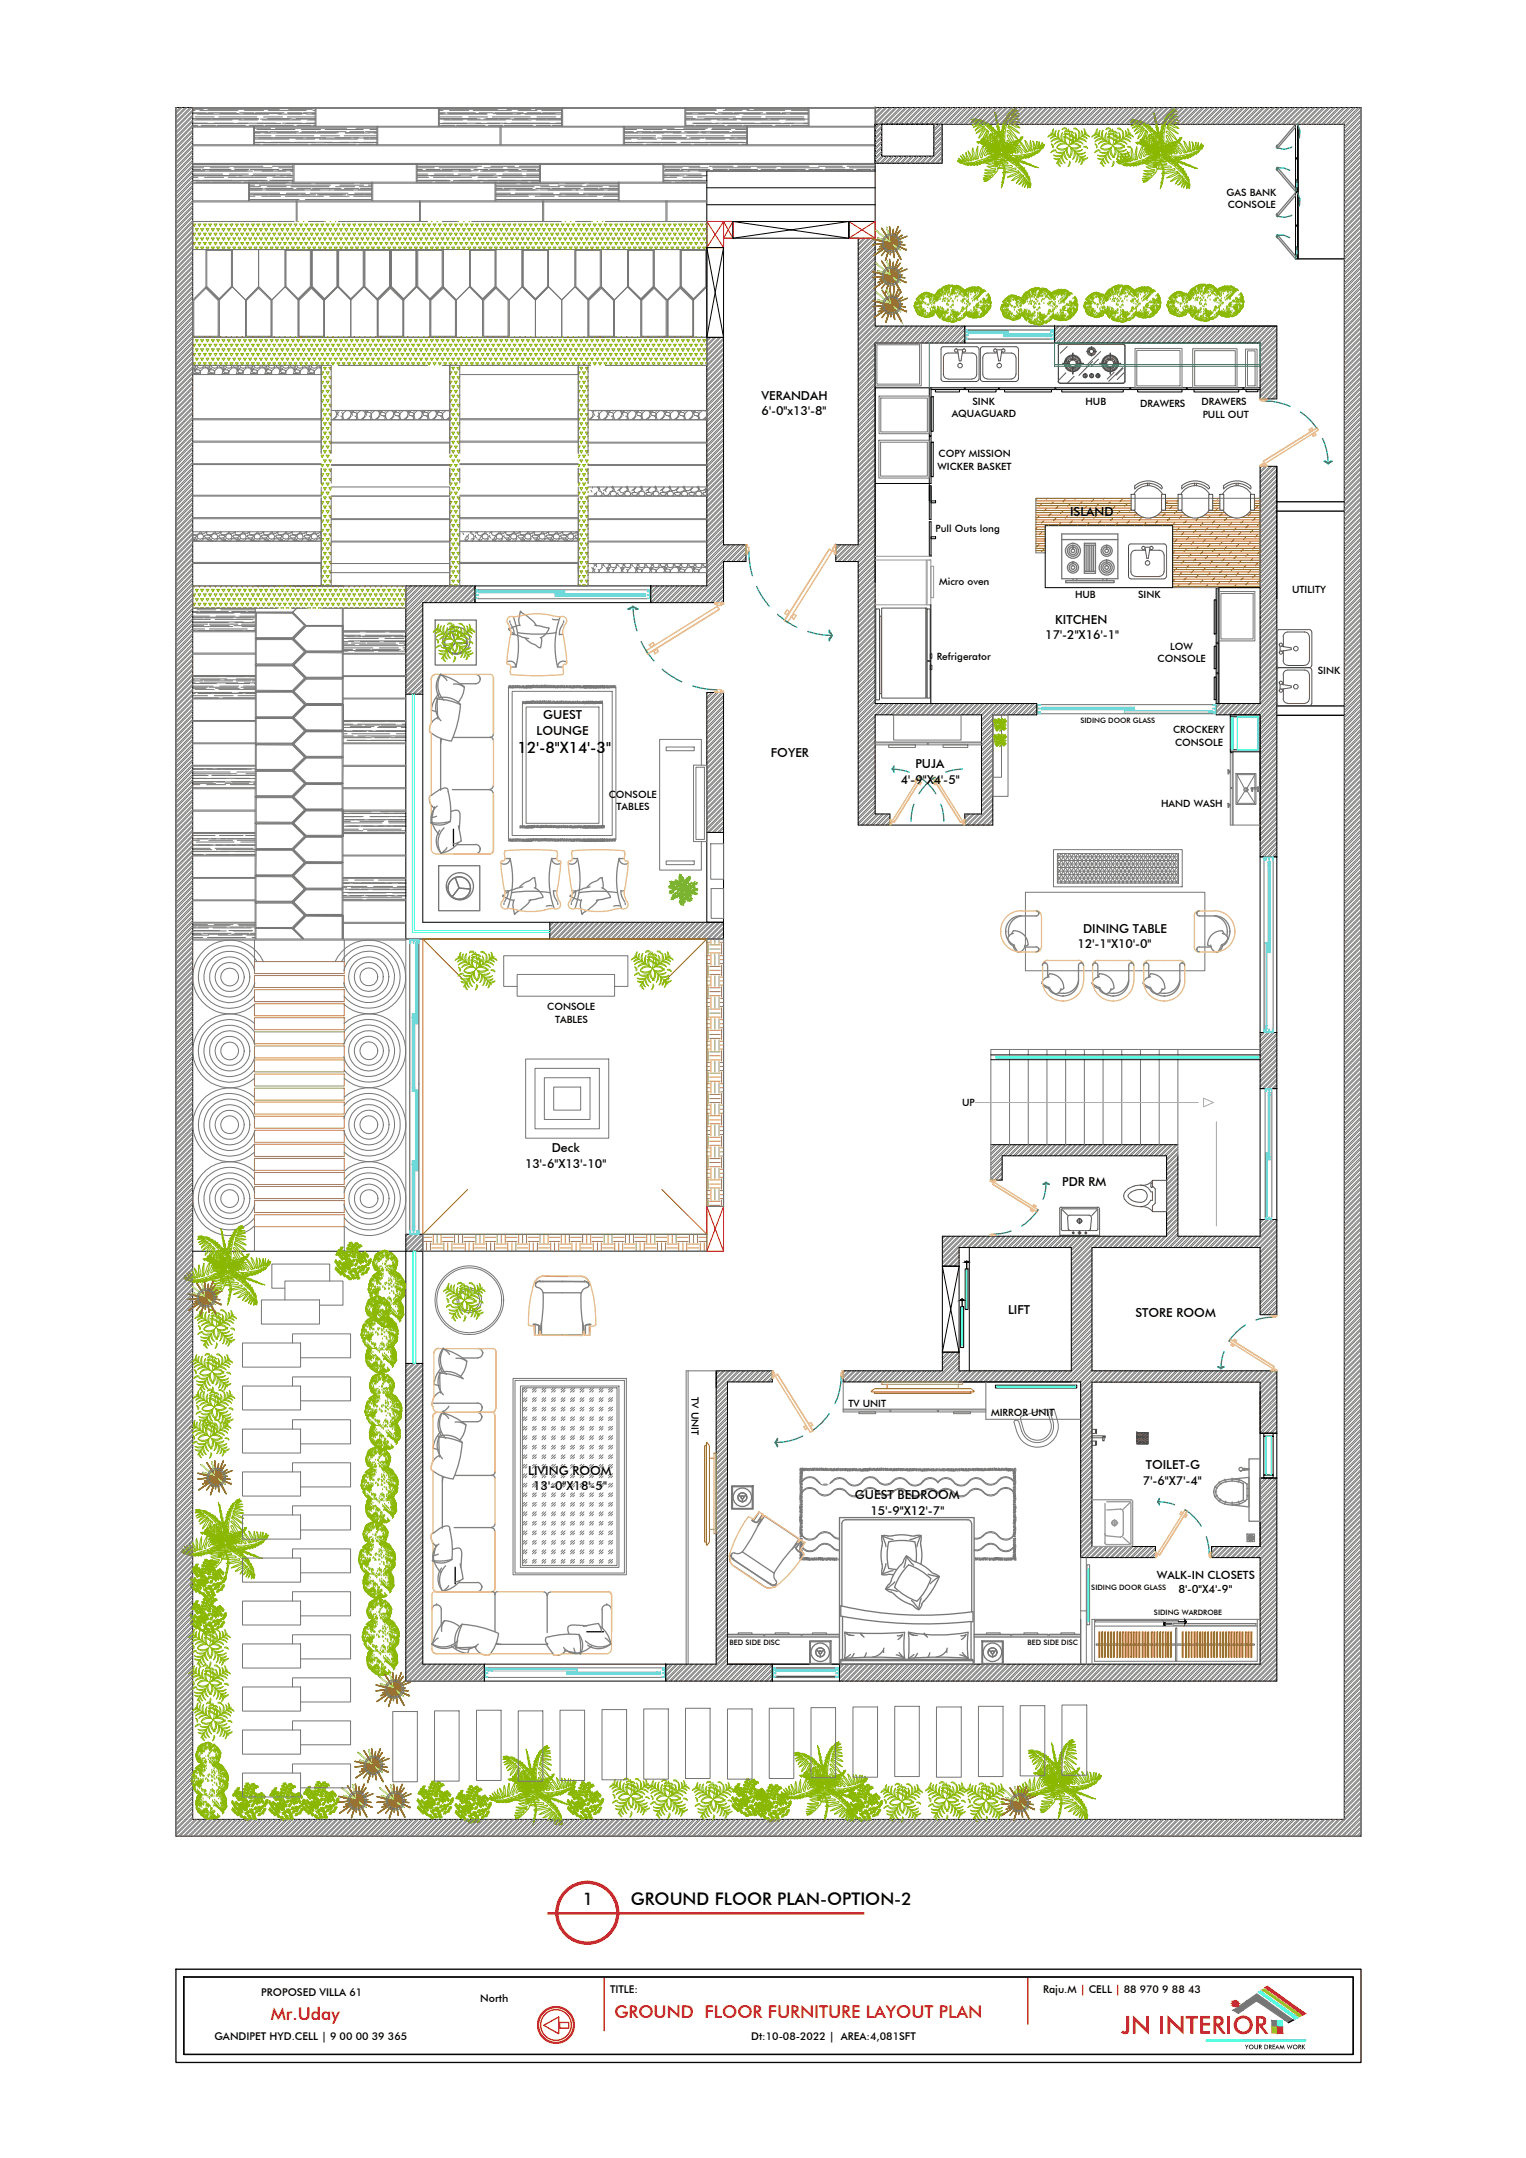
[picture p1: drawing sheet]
<svg xmlns="http://www.w3.org/2000/svg" width="297mm" height="420mm" viewBox="0 0 297 420" stroke-linecap="round" stroke-linejoin="round" font-family="sans-serif">
<defs><g id="words">
<g font-size="3.4">
<text x="113.5" y="370.9">1</text>
<text x="122.8" y="370.9">GROUND FLOOR PLAN-OPTION-2</text>
</g>
<g font-size="3.4" fill="#f00">
<text x="52.7" y="393.3">Mr.Uday</text>
<text x="119.6" y="393">GROUND FLOOR FURNITURE LAYOUT PLAN</text>
</g>
<text font-size="3" x="100.8" y="146.5">12'-8&quot;X14'-3&quot;</text>
<g font-size="2.4">
<text x="148.3" y="77.8">VERANDAH</text>
<text x="148.3" y="80.8">6'-0&quot;x13'-8&quot;</text>
<text x="208.3" y="100.5">ISLAND</text>
<text x="203.5" y="124.5">17'-2&quot;X16'-1&quot;</text>
<text x="205.4" y="121.6">KITCHEN</text>
<text x="104.4" y="143">LOUNGE</text>
<text x="105.7" y="140">GUEST</text>
<text x="150" y="147.3">FOYER</text>
<text x="178.2" y="149.6">PUJA</text>
<text x="175.3" y="152.6">4'-9&quot;X4'-5&quot;</text>
<text x="209.8" y="184.6">12'-1&quot;X10'-0&quot;</text>
<text x="210.8" y="181.7">DINING TABLE</text>
<text x="102.2" y="227.4">13'-6&quot;X13'-10&quot;</text>
<text x="107.4" y="224.4">Deck</text>
<text x="206.8" y="230.8">PDR RM</text>
<text x="196.2" y="255.8">LIFT</text>
<text x="221" y="256.4">STORE ROOM</text>
<text x="102.8" y="287.1">LIVING ROOM</text>
<text x="223" y="286">TOILET-G</text>
<text x="103.8" y="290.1">13'-0&quot;X18'-5&quot;</text>
<text x="166.4" y="291.9">GUEST BEDROOM</text>
<text x="222.5" y="289">7'-6&quot;X7'-4&quot;</text>
<text x="169.4" y="295">15'-9&quot;X12'-7&quot;</text>
</g>
<g font-size="2.2">
<text x="225.2" y="307.5">WALK-IN CLOSETS</text>
<text x="229.4" y="310.2">8'-0&quot;X4'-9&quot;</text>
</g>
<g font-size="2.1">
<text x="50.8" y="388.7">PROPOSED VILLA 61</text>
<text x="93.5" y="389.7">North</text>
<text x="118.7" y="388">TITLE:</text>
<text x="203" y="388.1">Raju.M | CELL | 88 970 9 88 43</text>
<text x="41.7" y="397.2">GANDIPET HYD.CELL | 9 00 00 39 365</text>
<text x="146.2" y="397.2">Dt:10-08-2022 | AREA:4,081SFT</text>
</g>
<g font-size="1.9">
<text x="238.8" y="38.2">GAS BANK</text>
<text x="239" y="40.6">CONSOLE</text>
<text x="185.3" y="81.3">AQUAGUARD</text>
<text x="189.3" y="78.9">SINK</text>
<text x="211.3" y="78.8">HUB</text>
<text x="221.9" y="79.1">DRAWERS</text>
<text x="233.8" y="78.9">DRAWERS</text>
<text x="234.1" y="81.4">PULL OUT</text>
<text x="182.7" y="89.1">COPY MISSION</text>
<text x="182.5" y="91.5">WICKER BASKET</text>
<text x="182.1" y="103.5">Pull Outs long</text>
<text x="182.8" y="114">Micro oven</text>
<text x="209.3" y="116.5">HUB</text>
<text x="221.5" y="116.4">SINK</text>
<text x="251.5" y="115.5">UTILITY</text>
<text x="182.3" y="128.6">Refrigerator</text>
<text x="225.3" y="129">CONSOLE</text>
<text x="227.8" y="126.5">LOW</text>
<text x="256.5" y="131.2">SINK</text>
<text x="228.3" y="142.7">CROCKERY</text>
<text x="228.7" y="145.2">CONSOLE</text>
<text x="118.5" y="155.3">CONSOLE</text>
<text x="120" y="157.8">TABLES</text>
<text x="226" y="157.1">HAND WASH</text>
<text x="106.5" y="196.7">CONSOLE</text>
<text x="108" y="199.1">TABLES</text>
<text x="187.3" y="215.3">UP</text>
<text x="134.6" y="272.1" transform="rotate(90 134.6 272.1)">TV UNIT</text>
<text x="165.1" y="274">TV UNIT</text>
<text x="192.9" y="275.7">MIRROR UNIT</text>
</g>
<g font-size="1.4">
<text x="210.3" y="140.7">SIDING DOOR GLASS</text>
<text x="212.4" y="309.5">SIDING DOOR GLASS</text>
<text x="224.6" y="314.4">SIDING WARDROBE</text>
<text x="142" y="320.2">BED SIDE DISC</text>
<text x="200" y="320.2">BED SIDE DISC</text>
</g>
</g></defs>
<!-- layer: 0 -->
<g fill="none" stroke="#767676" stroke-width=".19">
<path d="M34.4 20.9l-.2 .2M35.1 20.9l-.9 .8M35.4 20.9l-1.2 1.2M36 20.9l-1.8 1.8M36.4 20.9l-2.2 2.2M37 20.9l-2.8 2.8M37.4 20.9l-3.2 3.1M37.5 21.7l-3.3 3.3M37.5 22.7l-3.3 3.3M37.5 23.7l-3.3 3.3M37.5 24.7l-3.3 3.3M37.5 25.7l-3.3 3.2"/>
<path d="M37.5 26.7l-3.3 3.2M37.5 27.6l-3.3 3.3M37.5 28.6l-3.3 3.3M37.5 29.6l-3.3 3.3M37.5 30.6l-3.3 3.3M37.5 31.6l-3.3 3.2M37.5 32.5l-3.3 3.3M37.5 33.5l-3.3 3.3M37.5 34.5l-3.3 3.2M37.5 35.5l-3.3 3.3M37.5 36.4l-3.3 3.3M37.5 37.4l-3.3 3.3"/>
<path d="M37.5 38.4l-3.3 3.3M37.5 39.4l-3.3 3.3M37.5 21.4l-3.3 3.3M37.5 22.4l-3.3 3.2M37.5 23.4l-3.3 3.2M37.5 24.3l-3.3 3.3M37.5 25.3l-3.3 3.3M37.5 26.3l-3.3 3.3M37.5 27.3l-3.3 3.3M37.5 28.3l-3.3 3.2M37.5 29.2l-3.3 3.3M37.5 30.2l-3.3 3.3"/>
<path d="M37.5 31.2l-3.3 3.3M37.5 32.2l-3.3 3.3M37.5 33.2l-3.3 3.2M37.5 34.1l-3.3 3.3M37.5 35.1l-3.3 3.3M37.5 36.1l-3.3 3.3M37.5 37.1l-3.3 3.3M37.5 38l-3.3 3.3M37.5 39.1l-3.3 3.2M170.3 20.9h.1M170.7 20.9l-.4 .4M171.3 20.9l-1 1"/>
<path d="M171.6 24.5l-1.3 1.3M171.6 27.5l-1.3 1.3M171.6 28.5l-1.3 1.2M171.6 29.4l-1.3 1.3M171.6 30.4l-1.3 1.3M171.6 24.9l-1.3 1.3M171.6 25.9l-1.3 1.3M171.6 26.9l-1.3 1.2M171.6 27.8l-1.3 1.3M171.6 28.8l-1.3 1.3M171.6 29.8l-1.3 1.3M171.6 25.5l-1.3 1.3"/>
<path d="M171.6 26.5l-1.3 1.3M171.7 20.9l-1.4 1.4M172 30.4l-1.4 1.4M172.3 20.9l-2 2M172.6 30.4l-1.4 1.4M172.6 20.9l-2.3 2.3M173 30.4l-1.4 1.4M173.3 20.9l-3 3M173.6 20.9l-3.3 3.3M173.6 30.4l-1.4 1.4M173.9 30.4l-1.3 1.4M174.2 20.9l-3.9 3.9"/>
<path d="M174.6 20.9l-4.3 4.3M174.6 30.4l-1.4 1.4M174.9 30.4l-1.3 1.4M175.2 20.9l-3.2 3.3M175.6 30.4l-1.4 1.4M175.6 20.9l-3.3 3.3M175.9 30.4l-1.4 1.4M176.2 20.9l-3.3 3.3M176.5 30.4l-1.3 1.4M176.6 20.9l-3.3 3.3M176.9 30.4l-1.4 1.4M177.2 20.9l-3.3 3.3"/>
<path d="M177.5 30.4l-1.4 1.4M177.5 20.9l-3.3 3.3M177.8 30.4l-1.3 1.4M178.2 20.9l-3.3 3.3M178.5 30.4l-1.4 1.4M178.5 20.9l-3.2 3.3M178.9 30.4l-1.4 1.4M179.2 20.9l-3.3 3.3M179.5 20.9l-3.3 3.3M179.5 30.4l-1.4 1.4M179.8 30.4l-1.3 1.4M180.1 20.9l-3.2 3.3"/>
<path d="M180.5 20.9l-3.3 3.3M180.5 30.4l-1.4 1.4M180.8 30.4l-1.3 1.4M181.1 20.9l-3.3 3.3M181.4 30.4l-1.3 1.4M181.4 20.9l-3.2 3.3M182.1 20.9l-3.3 3.3M182.5 20.9l-3.3 3.3M183.1 20.9l-3.3 3.3M183.4 28.8l-3 3M183.4 29.8l-2 2M183.4 29.4l-2.3 2.4"/>
<path d="M183.4 24.5l-1.6 1.6M183.4 25.5l-1.6 1.6M183.4 24.9l-1.6 1.6M183.4 25.9l-1.6 1.6M183.4 26.8l-1.6 1.7M183.4 27.8l-1.6 1.6M183.4 30.8l-1 1M183.4 31.7l-.1 .1M183.4 26.5l-1.6 1.6M183.4 27.5l-1.6 1.6M183.4 28.4l-1.6 1.7M183.4 30.4l-1.4 1.4"/>
<path d="M183.4 31.4l-.4 .4M183.4 20.9l-3.3 3.3M184.1 20.9l-3.3 3.3M184.4 20.9l-3.3 3.3M185 20.9l-3.2 3.3M185.4 20.9l-3.6 3.6M186 20.9l-4.2 4.3M186.4 20.9l-4.6 4.6M187 20.9l-3.3 3.3M187.3 20.9l-3.2 3.3M188 20.9l-3.3 3.3M188.3 20.9l-3.3 3.3"/>
<path d="M189 20.9l-3.3 3.3M189.3 20.9l-3.3 3.3M189.9 20.9l-3.3 3.3M190.3 20.9l-3.3 3.3M190.9 20.9l-3.3 3.3M191.3 20.9l-3.3 3.3M191.9 20.9l-3.3 3.3M192.2 20.9l-3.2 3.3M192.9 20.9l-3.3 3.3M193.2 20.9l-3.3 3.3M193.8 20.9l-3.2 3.3M194.2 20.9l-3.3 3.3"/>
<path d="M194.8 20.9l-3.2 3.3M195.2 20.9l-3.3 3.3M195.8 20.9l-3.3 3.3M196.2 20.9l-3.3 3.3M196.8 20.9l-3.3 3.3M197.1 20.9l-3.2 3.3M197.8 20.9l-3.3 3.3M198.1 20.9l-3.2 3.3M198.8 20.9l-3.3 3.3M199.1 20.9l-3.3 3.3M199.7 20.9l-3.2 3.3M200.1 20.9l-3.3 3.3"/>
<path d="M200.7 20.9l-3.3 3.3M201.1 20.9l-3.3 3.3M201.7 20.9l-3.3 3.3M202.1 20.9l-3.3 3.3M202.7 20.9l-3.3 3.3M203 20.9l-3.2 3.3M203.7 20.9l-3.3 3.3M204 20.9l-3.3 3.3M204.6 20.9l-3.2 3.3M205 20.9l-3.3 3.3M205.6 20.9l-3.2 3.3M206 20.9l-3.3 3.3"/>
<path d="M206.6 20.9l-3.3 3.3M207 20.9l-3.3 3.3M207.6 20.9l-3.3 3.3M207.9 20.9l-3.3 3.3M208.6 20.9l-3.3 3.3M208.9 20.9l-3.3 3.3M209.6 20.9l-3.4 3.3M209.9 20.9l-3.3 3.3M210.5 20.9l-3.2 3.3M210.9 20.9l-3.3 3.3M211.5 20.9l-3.3 3.3M211.8 20.9l-3.2 3.3"/>
<path d="M212.5 20.9l-3.3 3.3M212.8 20.9l-3.2 3.3M213.4 20.9l-3.2 3.3M213.8 20.9l-3.3 3.3M214.5 20.9l-3.3 3.3M214.8 20.9l-3.3 3.3M215.4 20.9l-3.3 3.3M215.8 20.9l-3.3 3.3M216.4 20.9l-3.3 3.3M216.7 20.9l-3.2 3.3M217.4 20.9l-3.3 3.3M217.7 20.9l-3.2 3.3"/>
<path d="M218.4 20.9l-3.3 3.3M218.7 20.9l-3.3 3.3M219.3 20.9l-3.2 3.3M219.7 20.9l-3.3 3.3M220.3 20.9l-3.3 3.3M220.7 20.9l-3.3 3.3M221.3 20.9l-3.3 3.3M221.7 20.9l-3.3 3.3M222.3 20.9l-3.3 3.3M222.6 20.9l-3.2 3.3M223.3 20.9l-3.3 3.3M223.6 20.9l-3.3 3.3"/>
<path d="M224.2 20.9l-3.2 3.3M224.6 20.9l-3.3 3.3M225.2 20.9l-3.2 3.3M225.6 20.9l-3.3 3.3M226.2 20.9l-3.3 3.3M226.6 20.9l-3.3 3.3M227.2 20.9l-3.3 3.3M227.5 20.9l-3.3 3.3M228.2 20.9l-3.3 3.3M228.5 20.9l-3.2 3.3M229.2 20.9l-3.3 3.3M229.5 20.9l-3.3 3.3"/>
<path d="M230.1 20.9l-3.2 3.3M230.5 20.9l-3.3 3.3M231.1 20.9l-3.3 3.3M231.4 20.9l-3.2 3.3M232.1 20.9l-3.3 3.3M232.5 20.9l-3.3 3.3M233.1 20.9l-3.3 3.3M233.4 20.9l-3.3 3.3M234.1 20.9l-3.3 3.3M234.4 20.9l-3.3 3.3M235 20.9l-3.3 3.3M235.4 20.9l-3.3 3.3"/>
<path d="M236 20.9l-3.3 3.3M236.3 20.9l-3.2 3.3M237 20.9l-3.3 3.3M237.3 20.9l-3.2 3.3M238 20.9l-3.3 3.3M238.3 20.9l-3.3 3.3M238.9 20.9l-3.2 3.3M239.3 20.9l-3.3 3.3M239.9 20.9l-3.3 3.3M240.3 20.9l-3.3 3.3M240.9 20.9l-3.3 3.3M241.3 20.9l-3.3 3.3"/>
<path d="M241.9 20.9l-3.3 3.3M242.2 20.9l-3.2 3.3M242.9 20.9l-3.3 3.3M243.2 20.9l-3.3 3.3M243.8 20.9l-3.2 3.3M244.2 20.9l-3.3 3.3M244.8 20.9l-3.2 3.3M245.2 20.9l-3.3 3.3M245.8 20.9l-3.3 3.3M246.2 20.9l-3.3 3.3M246.8 20.9l-3.3 3.3M247.1 20.9l-3.2 3.3"/>
<path d="M247.8 20.9l-3.3 3.3M248.1 20.9l-3.2 3.3M248.8 20.9l-3.3 3.3M249.1 20.9l-3.3 3.3M249.7 20.9l-3.2 3.3M250.1 20.9l-3.3 3.3M250.7 20.9l-3.3 3.3M251.1 20.9l-3.3 3.3M251.7 20.9l-3.3 3.3M252.1 20.9l-3.3 3.3M252.7 20.9l-3.3 3.3M253 20.9l-3.3 3.3"/>
<path d="M253.7 20.9l-3.3 3.3M254 20.9l-3.3 3.3M254.6 20.9l-3.2 3.3M255 20.9l-3.3 3.3M255.6 20.9l-3.3 3.3M255.9 20.9l-3.2 3.3M256.6 20.9l-3.3 3.3M256.9 20.9l-3.2 3.3M257.6 20.9l-3.3 3.3M257.9 20.9l-3.3 3.3M258.6 20.9l-3.3 3.3M258.9 20.9l-3.3 3.3"/>
<path d="M259.5 20.9l-3.3 3.3M259.9 20.9l-3.3 3.3M260.5 20.9l-3.2 3.3M260.9 20.9l-3.3 3.3M261.5 20.9l-3.3 3.3M261.8 20.9l-3.2 3.3M262.5 20.9l-3.3 3.3M262.8 20.9l-3.3 3.3M263.4 20.9l-3.2 3.3M263.8 20.9l-3.3 3.3M264.4 20.9l-3.2 3.3M264.8 20.9l-3.3 3.3"/>
<path d="M264.9 21.7l-3.2 3.3M264.9 22.7l-3.2 3.3M264.9 23.7l-3.2 3.3M264.9 21.4l-3.2 3.3M264.9 22.4l-3.2 3.3M264.9 23.4l-3.2 3.3M264.9 24.4l-3.2 3.2M264.9 25.3l-3.2 3.3M264.9 31.2l-3.2 3.3M264.9 32.2l-3.2 3.3M264.9 37.1l-3.2 3.3M264.9 39.1l-3.2 3.2"/>
<path d="M264.9 24.7l-3.2 3.3M264.9 25.7l-3.2 3.2M264.9 26.7l-3.2 3.2M264.9 27.6l-3.2 3.3M264.9 28.6l-3.2 3.3M264.9 29.6l-3.2 3.3M264.9 30.6l-3.2 3.3M264.9 31.6l-3.2 3.2M264.9 32.5l-3.2 3.3M264.9 33.5l-3.2 3.3M264.9 34.5l-3.2 3.3M264.9 35.5l-3.2 3.3"/>
<path d="M264.9 36.5l-3.2 3.2M264.9 37.5l-3.2 3.2M264.9 38.4l-3.2 3.3M264.9 39.4l-3.2 3.3M264.9 26.3l-3.2 3.3M264.9 27.3l-3.2 3.3M264.9 28.3l-3.2 3.2M264.9 29.2l-3.2 3.3M264.9 30.2l-3.2 3.3M264.9 33.2l-3.2 3.2M264.9 34.1l-3.2 3.3M264.9 35.1l-3.2 3.3"/>
<path d="M264.9 36.1l-3.2 3.3M264.9 38.1l-3.2 3.2M37.5 40.4l-3.3 3.2M37.5 41.3l-3.3 3.3M37.5 42.3l-3.3 3.3M37.5 43.3l-3.3 3.3M37.5 44.3l-3.3 3.3M37.5 45.3l-3.3 3.2M37.5 46.3l-3.3 3.2M37.5 47.2l-3.3 3.3M37.5 48.2l-3.3 3.3M37.5 49.2l-3.3 3.3"/>
<path d="M37.5 50.2l-3.3 3.3M37.5 51.2l-3.3 3.2M37.5 52.1l-3.3 3.3M37.5 53.1l-3.3 3.3M37.5 54.1l-3.3 3.3M37.5 55.1l-3.3 3.3M37.5 56l-3.3 3.3M37.5 57.1l-3.3 3.2M37.5 58l-3.3 3.3M37.5 59l-3.3 3.3M37.5 60l-3.3 3.2M37.5 40l-3.3 3.3"/>
<path d="M37.5 41l-3.3 3.3M37.5 42l-3.3 3.2M37.5 43l-3.3 3.3M37.5 43.9l-3.3 3.3M37.5 44.9l-3.3 3.3M37.5 45.9l-3.3 3.3M37.5 46.9l-3.3 3.3M37.5 47.9l-3.3 3.2M37.5 48.8l-3.3 3.3M37.5 49.8l-3.3 3.3M37.5 50.8l-3.3 3.3M37.5 51.8l-3.3 3.3"/>
<path d="M37.5 52.8l-3.3 3.2M37.5 53.7l-3.3 3.3M37.5 54.7l-3.3 3.3M37.5 55.7l-3.3 3.3M37.5 56.7l-3.3 3.3M37.5 57.7l-3.3 3.2M37.5 58.7l-3.3 3.2M37.5 59.6l-3.3 3.3M167.1 46.4l-.1 .1M167.5 46.4l-.5 .4M168.1 46.4l-1.1 1M168.4 46.4l-1.4 1.4"/>
<path d="M169.1 46.4l-2.1 2M169.4 46.4l-2.4 2.4M170.1 46.4l-3.1 3M170.3 46.5l-3.3 3.2M170.3 47.4l-3.3 3.3M170.3 48.4l-3.3 3.3M170.3 49.4l-3.3 3.3M170.3 50.4l-3.3 3.3M170.3 51.4l-3.3 3.2M170.3 52.4l-3.3 3.2M170.3 53.3l-3.3 3.3M170.3 54.3l-3.3 3.3"/>
<path d="M170.3 55.3l-3.3 3.3M170.3 56.3l-3.3 3.2M170.3 57.3l-3.3 3.2M170.3 58.2l-3.3 3.3M170.3 59.2l-3.3 3.3M170.3 47.1l-3.3 3.3M170.3 48.1l-3.3 3.3M170.3 49.1l-3.3 3.3M170.3 50.1l-3.3 3.2M170.3 51l-3.3 3.3M170.3 52l-3.3 3.3M170.3 53l-3.3 3.2"/>
<path d="M170.3 54l-3.3 3.3M170.3 54.9l-3.3 3.3M170.3 55.9l-3.3 3.3M170.3 56.9l-3.3 3.3M170.3 57.9l-3.3 3.3M170.3 58.9l-3.3 3.2M170.3 59.8l-3.3 3.3M264.9 44l-3.2 3.2M264.9 44.9l-3.2 3.3M264.9 49.9l-3.2 3.2M264.9 50.8l-3.2 3.3M264.9 56.7l-3.2 3.3"/>
<path d="M264.9 57.7l-3.2 3.2M264.9 59.6l-3.2 3.3M264.9 53.1l-3.2 3.3M264.9 51.8l-3.2 3.3M264.9 58.7l-3.2 3.2M264.9 40.4l-3.2 3.3M264.9 41.3l-3.2 3.3M264.9 42.3l-3.2 3.3M264.9 43.3l-3.2 3.3M264.9 44.3l-3.2 3.3M264.9 45.3l-3.2 3.2M264.9 46.3l-3.2 3.2"/>
<path d="M264.9 47.2l-3.2 3.3M264.9 48.2l-3.2 3.3M264.9 49.2l-3.2 3.3M264.9 50.2l-3.2 3.3M264.9 51.2l-3.2 3.2M264.9 52.1l-3.2 3.3M264.9 54.1l-3.2 3.3M264.9 55.1l-3.2 3.3M264.9 56.1l-3.2 3.2M264.9 57.1l-3.2 3.2M264.9 58l-3.2 3.3M264.9 59l-3.2 3.3"/>
<path d="M264.9 60l-3.2 3.3M264.9 40l-3.2 3.3M264.9 41l-3.2 3.3M264.9 42l-3.2 3.3M264.9 43l-3.2 3.3M264.9 45.9l-3.2 3.3M264.9 46.9l-3.2 3.3M264.9 47.9l-3.2 3.3M264.9 48.8l-3.2 3.3M264.9 52.8l-3.2 3.2M264.9 53.7l-3.2 3.4M264.9 54.7l-3.2 3.3"/>
<path d="M264.9 55.7l-3.2 3.3M37.5 60.9l-3.3 3.3M37.5 61.9l-3.3 3.3M37.5 62.9l-3.3 3.3M37.5 63.9l-3.3 3.3M37.5 64.9l-3.3 3.2M37.5 65.9l-3.3 3.2M37.5 66.8l-3.3 3.3M37.5 67.8l-3.3 3.3M37.5 68.8l-3.3 3.3M37.5 69.8l-3.3 3.3M37.5 70.8l-3.3 3.2"/>
<path d="M37.5 71.7l-3.3 3.3M37.5 72.7l-3.3 3.3M37.5 73.7l-3.3 3.3M37.5 74.7l-3.3 3.3M37.5 75.7l-3.3 3.2M37.5 76.7l-3.3 3.2M37.5 77.6l-3.3 3.3M37.5 78.6l-3.3 3.3M37.5 79.6l-3.3 3.3M37.5 60.6l-3.3 3.3M37.5 61.6l-3.3 3.3M37.5 62.6l-3.3 3.3"/>
<path d="M37.5 63.6l-3.3 3.2M37.5 64.5l-3.3 3.3M37.5 65.5l-3.3 3.3M37.5 66.5l-3.3 3.3M37.5 67.5l-3.3 3.3M37.5 68.4l-3.3 3.3M37.5 69.4l-3.3 3.3M37.5 70.4l-3.3 3.3M37.5 71.4l-3.3 3.3M37.5 72.4l-3.3 3.2M37.5 73.3l-3.3 3.3M37.5 74.3l-3.3 3.3"/>
<path d="M37.5 75.3l-3.3 3.3M37.5 76.3l-3.3 3.3M37.5 77.3l-3.3 3.2M37.5 78.3l-3.3 3.2M37.5 79.2l-3.3 3.3M138 65.7l-.4 .4M138.4 65.7l-.8 .8M139 65.7l-1.4 1.4M139.4 65.7l-1.8 1.8M140 65.7l-2.4 2.4M140.3 65.7l-2.7 2.7M140.8 73l-3.2 3.3"/>
<path d="M140.8 74l-3.2 3.2M140.8 77.9l-3.2 3.3M140.8 72.7l-3.2 3.2M140.8 73.6l-3.2 3.3M140.8 74.6l-3.2 3.3M140.8 75.6l-3.2 3.3M140.8 78.6l-3.2 3.2M140.8 66.2l-3.2 3.2M140.8 67.1l-3.2 3.3M140.8 68.1l-3.2 3.3M140.8 69.1l-3.2 3.3M140.8 70l-3.2 3.3"/>
<path d="M140.8 71.1l-3.2 3.2M140.8 72l-3.2 3.3M140.8 75l-3.2 3.3M140.8 75.9l-3.2 3.3M140.8 76.9l-3.2 3.3M140.8 78.9l-3.2 3.3M140.8 79.9l-3.2 3.2M140.8 65.8l-3.2 3.3M140.8 66.8l-3.2 3.2M140.8 67.8l-3.2 3.2M140.8 68.7l-3.2 3.3M140.8 69.7l-3.2 3.3"/>
<path d="M140.8 70.7l-3.2 3.3M140.8 71.7l-3.2 3.3M140.8 76.6l-3.2 3.3M140.8 77.5l-3.2 3.3M140.8 79.5l-3.2 3.3M170.3 66.8h9v8.3h-9zM170.3 60.2l-3.3 3.3M170.3 61.2l-3.3 3.3M170.3 62.2l-3.3 3.2M170.3 63.1l-3.3 3.3M170.3 67l-3.3 3.3M170.3 68.1l-3.3 3.2"/>
<path d="M170.3 69l-3.3 3.3M170.3 70l-3.3 3.3M170.3 71l-3.3 3.2M170.3 72l-3.3 3.3M170.3 72.9l-3.3 3.3M170.3 73.9l-3.3 3.3M170.3 74.9l-3.3 3.3M170.3 75.9l-3.3 3.2M170.3 76.9l-3.3 3.2M170.3 77.8l-3.3 3.3M170.3 78.8l-3.3 3.3M170.3 79.8l-3.3 3.3"/>
<path d="M170.3 60.8l-3.3 3.3M170.3 61.8l-3.3 3.3M170.3 62.8l-3.3 3.3M170.3 67.7l-3.3 3.3M170.3 68.7l-3.3 3.3M170.3 69.7l-3.3 3.2M170.3 70.6l-3.3 3.3M170.3 71.6l-3.3 3.3M170.3 72.6l-3.3 3.2M170.3 73.6l-3.3 3.3M170.3 74.5l-3.3 3.3M170.3 75.6l-3.3 3.2"/>
<path d="M170.3 76.5l-3.3 3.3M170.3 77.5l-3.3 3.3M170.3 78.5l-3.3 3.2M170.3 79.4l-3.3 3.3M170.6 63.5l-3.6 3.5M170.7 67.1h8.3v7.7h-8.3zM170.9 63.5l-3.9 3.9M171.1 77.1h9.8v7.3h-9.8zM171.5 77.5h9v6.6h-9zM171.6 63.5l-4.6 4.5M171.9 63.5l-4.9 4.9M172.6 63.5l-5.6 5.5"/>
<path d="M172.9 63.5l-5.9 5.9M173.5 63.5l-6.5 6.5M173.9 63.5l-3.3 3.3M174.5 63.5l-3.3 3.3M174.9 63.5l-3.3 3.3M175.5 63.5l-3.3 3.3M175.9 63.5l-3.3 3.3M176.5 63.5l-3.3 3.3M176.8 63.5l-3.2 3.3M177.5 63.5l-3.3 3.3M177.8 63.5l-3.3 3.3M178.4 63.5l-3.2 3.3"/>
<path d="M178.8 63.5l-3.3 3.3M179.4 63.5l-3.3 3.3M179.8 63.5l-3.3 3.3M180.4 63.5l-3.3 3.3M180.8 63.5l-3.3 3.3M181.4 63.5l-3.3 3.3M181.7 63.5l-3.2 3.3M182.4 63.5l-3.3 3.3M182.7 63.5l-3.2 3.3M183.3 63.5l-3.2 3.3M183.7 63.5l-3.3 3.3M184.3 63.5l-3.2 3.3"/>
<path d="M184.7 63.5l-3.3 3.3M185.3 63.5l-3.3 3.3M185.7 63.5l-3.3 3.3M186.3 63.5l-3.3 3.3M186.6 63.5l-3.3 3.3M187.3 63.5l-3.3 3.3M187.6 63.5l-3.2 3.3M187.8 64.3l-2.5 2.5M187.8 65.3l-1.5 1.5M187.8 66.2l-.5 .6M187.8 64l-2.8 2.8M187.8 64.9l-1.8 1.9"/>
<path d="M187.8 65.9l-.9 .9M205.3 63.5h.1M205.9 63.5l-.6 .6M206.2 63.5l-.9 1M206.9 63.5l-1.6 1.6M207.2 63.5l-1.9 2M207.9 63.5l-2.6 2.6M208.2 63.5l-2.9 2.9M208.8 63.5l-3.2 3.3M209.2 63.5l-3.3 3.3M209.8 63.5l-3.3 3.3M210.1 63.5l-3.2 3.3"/>
<path d="M210.8 63.5l-3.3 3.3M211.2 63.5l-3.3 3.3M211.8 63.5l-3.3 3.3M212.1 63.5l-3.3 3.3M212.8 63.5l-3.3 3.3M213.1 63.5l-3.3 3.3M213.7 63.5l-3.2 3.3M214.1 63.5l-3.3 3.3M214.7 63.5l-3.2 3.3M215.1 63.5l-3.3 3.3M215.7 63.5l-3.3 3.3M216 63.5l-3.2 3.3"/>
<path d="M216.7 63.5l-3.3 3.3M217 63.5l-3.3 3.3M217.6 63.5l-3.2 3.3M218 63.5l-3.3 3.3M218.7 63.5l-3.4 3.3M219 63.5l-3.3 3.3M219.6 63.5l-3.3 3.3M220 63.5l-3.3 3.3M220.6 63.5l-3.3 3.3M220.9 67.8h9.2v7.7h-9.2zM220.9 63.5l-3.2 3.3M221.3 68.2h8.4v6.9h-8.4z"/>
<path d="M221.6 63.5l-3.3 3.3M221.9 63.5l-3.2 3.3M222.5 63.5l-3.2 3.3M222.9 63.5l-3.3 3.3M223.5 63.5l-3.2 3.3M223.9 63.5l-3.3 3.3M224.5 63.5l-3.3 3.3M224.9 63.5l-3.3 3.3M225.5 63.5l-3.3 3.3M225.8 63.5l-3.2 3.3M226.5 63.5l-3.3 3.3M226.8 63.5l-3.2 3.3"/>
<path d="M227.5 63.5l-3.3 3.3M227.8 63.5l-3.3 3.3M228.4 63.5l-3.2 3.3M228.8 63.5l-3.3 3.3M229.4 63.5l-3.3 3.3M229.8 63.5l-3.3 3.3M230.4 63.5l-3.3 3.3M230.8 63.5l-3.3 3.3M231.4 63.5l-3.3 3.3M231.7 63.5l-3.3 3.3M232.2 67.9h8.6v7.6h-8.6zM232.4 63.5l-3.3 3.3"/>
<path d="M232.5 68.3h8v6.8h-8zM232.7 63.5l-3.3 3.3M233.3 63.5l-3.2 3.3M233.7 63.5l-3.3 3.3M234.3 63.5l-3.2 3.3M234.7 63.5l-3.3 3.3M235.3 63.5l-3.3 3.3M235.6 63.5l-3.2 3.3M236.3 63.5l-3.3 3.3M236.6 63.5l-3.3 3.3M237.3 63.5l-3.3 3.3M237.6 63.5l-3.3 3.3"/>
<path d="M238.3 63.5l-3.3 3.3M238.6 63.5l-3.3 3.3M239.2 63.5l-3.2 3.3M239.6 63.5l-3.3 3.3M240.2 63.5l-3.3 3.3M240.5 63.5l-3.2 3.3M241.2 63.5l-3.3 3.3M241.5 63.5l-3.2 3.3M242.1 63.5l-3.2 3.3M242.4 68h2.3v7.5h-2.3zM242.5 63.5l-3.3 3.3M242.8 68.3h1.5v6.8h-1.5z"/>
<path d="M243.2 63.5l-3.3 3.3M243.5 63.5l-3.3 3.3M244.1 63.5l-3.3 3.3M244.5 63.5l-3.3 3.3M245.1 63.5l-3.3 3.3M245.4 63.5l-3.2 3.3M246.1 63.5l-3.3 3.3M246.4 63.5l-3.2 3.3M247.1 63.5l-3.3 3.3M247.4 63.5l-3.3 3.3M248 63.5l-3.2 3.3M248.4 63.5l-3.3 3.3"/>
<path d="M248.5 66.3l-3.2 3.2M248.5 67.3l-3.2 3.2M248.5 71.2l-3.2 3.3M248.5 76.1l-1.6 1.6M248.5 77l-.6 .7M248.5 65.9l-3.2 3.3M248.5 66.9l-3.2 3.3M248.5 67.9l-3.2 3.2M248.5 73.8l-3.2 3.2M248.5 74.7l-2.9 3M248.5 64.3l-3.2 3.3M248.5 65.3l-3.2 3.3"/>
<path d="M248.5 68.2l-3.2 3.3M248.5 69.2l-3.2 3.3M248.5 70.2l-3.2 3.3M248.5 72.2l-3.2 3.2M248.5 73.1l-3.2 3.3M248.5 74.1l-3.2 3.3M248.5 75.1l-2.5 2.6M248.5 64l-3.2 3.3M248.5 64.9l-3.2 3.3M248.5 68.9l-3.2 3.2M248.5 69.8l-3.2 3.3M248.5 70.8l-3.2 3.3"/>
<path d="M248.5 71.8l-3.2 3.3M248.5 72.8l-3.2 3.3M248.5 75.7l-1.9 2M248.5 76.7l-.9 1M264.9 62.6l-3.2 3.3M264.9 63.6l-3.2 3.2M264.9 65.5l-3.2 3.3M264.9 68.5l-3.2 3.2M264.9 69.5l-3.2 3.2M264.9 75.3l-3.2 3.3M264.9 76.3l-3.2 3.3M264.9 60.9l-3.2 3.3"/>
<path d="M264.9 62l-3.2 3.2M264.9 62.9l-3.2 3.3M264.9 63.9l-3.2 3.3M264.9 64.9l-3.2 3.2M264.9 65.9l-3.2 3.3M264.9 66.8l-3.2 3.3M264.9 67.8l-3.2 3.3M264.9 68.8l-3.2 3.3M264.9 69.8l-3.2 3.3M264.9 70.8l-3.2 3.2M264.9 71.7l-3.2 3.3M264.9 72.7l-3.2 3.3"/>
<path d="M264.9 73.7l-3.2 3.3M264.9 74.7l-3.2 3.3M264.9 75.7l-3.2 3.2M264.9 76.7l-3.2 3.2M264.9 77.6l-3.2 3.3M264.9 78.6l-3.2 3.3M264.9 79.6l-3.2 3.3M264.9 60.6l-3.2 3.3M264.9 61.6l-3.2 3.3M264.9 64.5l-3.2 3.3M264.9 66.5l-3.2 3.3M264.9 67.5l-3.2 3.3"/>
<path d="M264.9 70.4l-3.2 3.3M264.9 71.4l-3.2 3.3M264.9 72.4l-3.2 3.3M264.9 73.3l-3.2 3.4M264.9 74.3l-3.2 3.3M264.9 77.3l-3.2 3.2M264.9 78.3l-3.2 3.2M264.9 79.2l-3.2 3.3M37.5 80.5l-3.3 3.3M37.5 81.6l-3.3 3.2M37.5 82.5l-3.3 3.3M37.5 83.5l-3.3 3.3"/>
<path d="M37.5 84.5l-3.3 3.2M37.5 85.5l-3.3 3.2M37.5 86.4l-3.3 3.3M37.5 87.4l-3.3 3.3M37.5 88.4l-3.3 3.3M37.5 89.4l-3.3 3.3M37.5 90.4l-3.3 3.2M37.5 91.3l-3.3 3.3M37.5 92.3l-3.3 3.3M37.5 93.3l-3.3 3.3M37.5 94.3l-3.3 3.3M37.5 95.3l-3.3 3.2"/>
<path d="M37.5 96.3l-3.3 3.2M37.5 97.2l-3.3 3.3M37.5 98.2l-3.3 3.3M37.5 99.2l-3.3 3.3M37.5 80.2l-3.3 3.3M37.5 81.2l-3.3 3.3M37.5 82.2l-3.3 3.3M37.5 83.2l-3.3 3.2M37.5 84.1l-3.3 3.3M37.5 85.1l-3.3 3.3M37.5 86.1l-3.3 3.3M37.5 87.1l-3.3 3.3"/>
<path d="M37.5 88l-3.3 3.3M37.5 89.1l-3.3 3.2M37.5 90l-3.3 3.3M37.5 91l-3.3 3.3M37.5 92l-3.3 3.2M37.5 92.9l-3.3 3.4M37.5 93.9l-3.3 3.3M37.5 94.9l-3.3 3.3M37.5 95.9l-3.3 3.3M37.5 96.9l-3.3 3.2M37.5 97.9l-3.3 3.2M37.5 98.8l-3.3 3.3"/>
<path d="M37.5 99.8l-3.3 3.3M140.8 89.7l-3.2 3.2M140.8 90.7l-3.2 3.2M140.8 93.6l-3.2 3.2M140.8 96.5l-3.2 3.3M140.8 97.5l-3.2 3.3M140.8 84.4l-3.2 3.3M140.8 85.4l-3.2 3.3M140.8 91.3l-3.2 3.3M140.8 93.2l-3.2 3.3M140.8 94.2l-3.2 3.3M140.8 97.2l-3.2 3.2"/>
<path d="M140.8 98.2l-3.2 3.2M140.8 80.8l-3.2 3.3M140.8 81.8l-3.2 3.3M140.8 82.8l-3.2 3.3M140.8 83.8l-3.2 3.3M140.8 84.8l-3.2 3.2M140.8 85.8l-3.2 3.2M140.8 86.7l-3.2 3.3M140.8 87.7l-3.2 3.3M140.8 88.7l-3.2 3.3M140.8 91.6l-3.2 3.3M140.8 92.6l-3.2 3.3"/>
<path d="M140.8 94.6l-3.2 3.3M140.8 95.5l-3.2 3.3M140.8 98.5l-3.2 3.3M140.8 99.5l-3.2 3.2M140.8 80.5l-3.2 3.3M140.8 81.5l-3.2 3.2M140.8 82.5l-3.2 3.3M140.8 83.4l-3.2 3.3M140.8 86.4l-3.2 3.2M140.8 87.4l-3.2 3.2M140.8 88.3l-3.2 3.3M140.8 89.3l-3.2 3.3"/>
<path d="M140.8 90.3l-3.2 3.3M140.8 92.3l-3.2 3.2M140.8 95.2l-3.2 3.3M140.8 96.2l-3.2 3.3M140.8 99.1l-3.2 3.3M170.3 80.8l-3.3 3.3M170.3 81.8l-3.3 3.2M170.3 82.7l-3.3 3.3M170.3 83.7l-3.3 3.3M170.3 84.7l-3.3 3.3M170.3 85.7l-3.3 3.3M170.3 86.7l-3.3 3.2"/>
<path d="M170.3 87.7l-3.3 3.2M170.3 88.6l-3.3 3.3M170.3 89.6l-3.3 3.3M170.3 90.6l-3.3 3.2M170.3 91.6l-3.3 3.3M170.3 92.5l-3.3 3.3M170.3 93.5l-3.3 3.3M170.3 94.5l-3.3 3.3M170.3 95.5l-3.3 3.2M170.3 96.5l-3.3 3.2M170.3 97.4l-3.3 3.3M170.3 98.4l-3.3 3.3"/>
<path d="M170.3 99.4l-3.3 3.3M170.3 80.4l-3.3 3.3M170.3 81.4l-3.3 3.3M170.3 82.4l-3.3 3.3M170.3 83.4l-3.3 3.2M170.3 84.4l-3.3 3.2M170.3 85.3l-3.3 3.3M170.3 86.3l-3.3 3.3M170.3 87.3l-3.3 3.3M170.3 88.3l-3.3 3.3M170.3 89.3l-3.3 3.2M170.3 90.2l-3.3 3.3"/>
<path d="M170.3 91.2l-3.3 3.3M170.3 92.2l-3.3 3.3M170.3 93.2l-3.3 3.3M170.3 94.2l-3.3 3.2M170.3 95.2l-3.3 3.2M170.3 96.1l-3.3 3.3M170.3 97.1l-3.3 3.3M170.3 98.1l-3.3 3.3M170.3 99l-3.3 3.3M171.1 85.7h9.8v7.4h-9.8zM171.4 86.1h9.1v6.6h-9.1zM245.6 90.8l-.3 .3"/>
<path d="M246.3 90.8l-1 1M246.6 90.8l-1.3 1.3M247.2 90.8l-1.9 1.9M247.6 90.8l-2.3 2.3M248.2 90.8l-2.9 2.9M248.5 90.8l-3.2 3.3M248.5 91.8l-3.2 3.2M248.5 92.7l-3.2 3.3M248.5 98.6l-3.2 3.3M248.5 91.4l-3.2 3.3M248.5 97.3l-3.2 3.3M248.5 98.3l-3.2 3.2"/>
<path d="M248.5 99.3l-3.2 3.2M248.5 93.7l-3.2 3.3M248.5 94.7l-3.2 3.3M248.5 95.7l-3.2 3.3M248.5 96.7l-3.2 3.2M248.5 97.6l-3.2 3.3M248.5 99.6l-3.2 3.3M248.5 92.4l-3.2 3.3M248.5 93.4l-3.2 3.2M248.5 94.3l-3.2 3.3M248.5 95.3l-3.2 3.3M248.5 96.3l-3.2 3.3"/>
<path d="M264.9 81.2l-3.2 3.3M264.9 84.1l-3.2 3.3M264.9 88.1l-3.2 3.2M264.9 83.2l-3.2 3.2M264.9 94.9l-3.2 3.3M264.9 95.9l-3.2 3.3M264.9 99.9l-3.2 3.2M264.9 96.9l-3.2 3.2M264.9 80.6l-3.2 3.2M264.9 81.6l-3.2 3.2M264.9 82.5l-3.2 3.3M264.9 83.5l-3.2 3.3"/>
<path d="M264.9 84.5l-3.2 3.3M264.9 85.5l-3.2 3.3M264.9 86.5l-3.2 3.2M264.9 87.4l-3.2 3.3M264.9 88.4l-3.2 3.3M264.9 89.4l-3.2 3.3M264.9 90.4l-3.2 3.2M264.9 91.3l-3.2 3.3M264.9 92.3l-3.2 3.3M264.9 93.3l-3.2 3.3M264.9 94.3l-3.2 3.3M264.9 95.3l-3.2 3.2"/>
<path d="M264.9 96.3l-3.2 3.2M264.9 97.2l-3.2 3.3M264.9 98.2l-3.2 3.3M264.9 99.2l-3.2 3.3M264.9 80.2l-3.2 3.3M264.9 82.2l-3.2 3.3M264.9 85.1l-3.2 3.3M264.9 86.1l-3.2 3.3M264.9 87.1l-3.2 3.3M264.9 89.1l-3.2 3.2M264.9 90l-3.2 3.3M264.9 91l-3.2 3.3"/>
<path d="M264.9 92l-3.2 3.3M264.9 92.9l-3.2 3.4M264.9 94l-3.2 3.2M264.9 97.9l-3.2 3.3M264.9 98.8l-3.2 3.3M37.5 100.1l-3.3 3.3M37.5 101.2l-3.3 3.2M37.5 102.1l-3.3 3.3M37.5 103.1l-3.3 3.3M37.5 104.1l-3.3 3.2M37.5 105.1l-3.3 3.3M37.5 106l-3.3 3.3"/>
<path d="M37.5 107l-3.3 3.3M37.5 108l-3.3 3.3M37.5 109l-3.3 3.3M37.5 110l-3.3 3.2M37.5 110.9l-3.3 3.3M37.5 111.9l-3.3 3.3M37.5 112.9l-3.3 3.3M37.5 113.9l-3.3 3.3M37.5 114.9l-3.3 3.2M37.5 115.9l-3.3 3.2M37.5 116.8l-3.3 3.3M37.5 117.8l-3.3 3.3"/>
<path d="M37.5 118.8l-3.3 3.3M37.5 119.8l-3.3 3.2M37.5 100.8l-3.3 3.3M37.5 101.8l-3.3 3.3M37.5 102.8l-3.3 3.2M37.5 103.7l-3.3 3.3M37.5 104.7l-3.3 3.3M37.5 105.7l-3.3 3.3M37.5 106.7l-3.3 3.3M37.5 107.7l-3.3 3.2M37.5 108.7l-3.3 3.2M37.5 109.6l-3.3 3.3"/>
<path d="M37.5 110.6l-3.3 3.3M37.5 111.6l-3.3 3.3M37.5 112.6l-3.3 3.3M37.5 113.5l-3.3 3.3M37.5 114.5l-3.3 3.3M37.5 115.5l-3.3 3.3M37.5 116.5l-3.3 3.2M37.5 117.5l-3.3 3.2M37.5 118.4l-3.3 3.3M37.5 119.4l-3.3 3.3M79.2 114.1l-.2 .2M79.8 114.1l-.8 .8"/>
<path d="M80.2 114.1l-1.2 1.2M80.8 114.1l-1.8 1.8M81.2 114.1l-2.2 2.1M81.8 114.1l-2.8 2.8M82.1 114.1l-3.1 3.1M82.3 117.8l-3.3 3.3M82.3 118.9l-3.3 3.2M82.3 119.8l-3.3 3.3M82.3 117.5l-3.3 3.3M82.3 118.5l-3.3 3.3M82.3 119.5l-3.3 3.3M82.8 114.1l-3.8 3.7"/>
<path d="M83.1 114.1l-4.1 4.1M83.8 114.1l-4.8 4.7M84.1 114.1l-5.1 5.1M84.8 114.1l-5.8 5.7M85.1 114.1l-6.1 6.1M85.7 114.1l-3.2 3.2M86.1 114.1l-3.3 3.2M86.7 114.1l-3.3 3.2M87 114.1l-3.2 3.2M87.7 114.1l-3.3 3.2M88 114.1l-3.2 3.2M88.6 114.1l-3.2 3.2"/>
<path d="M89 114.1l-3.3 3.2M89.7 114.1l-3.3 3.2M90 114.1l-3.3 3.2M90.6 114.1l-3.3 3.2M91 114.1l-3.3 3.2M91.6 114.1l-3.3 3.2M91.9 114.1l-3.2 3.2M92.5 114.5l-2.8 2.8M92.5 115.5l-1.9 1.8M92.5 116.5l-.9 .8M92.5 114.2l-3.2 3.1M92.5 115.2l-2.2 2.1"/>
<path d="M92.5 116.1l-1.2 1.2M92.5 117.1l-.3 .2M126.9 114.1l-.2 .2M127.3 114.1l-.6 .5M127.9 114.1l-1.2 1.2M128.2 114.1l-1.5 1.5M128.9 114.1l-2.2 2.2M129.2 114.1l-2.5 2.5M129.8 114.1l-3.1 3.1M130.2 114.1l-3.3 3.2M130.8 114.1l-3.2 3.2M131.1 114.1l-3.2 3.2"/>
<path d="M131.8 114.1l-3.3 3.2M132.1 114.1l-3.2 3.2M132.8 114.1l-3.3 3.2M133.1 114.1l-3.3 3.2M133.8 114.1l-3.3 3.2M134.1 114.1l-3.3 3.2M134.7 114.1l-3.3 3.2M135.1 114.1l-3.3 3.2M135.7 114.1l-3.3 3.2M136.1 114.1l-3.3 3.2M136.7 114.1l-3.3 3.2M137 114.1l-3.2 3.2"/>
<path d="M140.8 102.1l-3.2 3.3M140.8 102.4l-3.2 3.3M140.8 103.4l-3.2 3.3M140.8 115.2l-2.1 2.1M140.8 109.9l-3.2 3.3M140.8 110.9l-6.4 6.4M140.8 114.8l-2.5 2.5M140.8 116.8l-.5 .5M140.8 100.4l-3.2 3.3M140.8 101.4l-3.2 3.3M140.8 104.4l-3.2 3.2M140.8 105.4l-3.2 3.2"/>
<path d="M140.8 110.3l-3.2 3.2M140.8 111.2l-6.1 6.1M140.8 112.2l-5.1 5.1M140.8 113.2l-4.1 4.1M140.8 114.2l-3.1 3.1M140.8 116.1l-1.1 1.2M140.8 117.1l-.2 .2M140.8 100.1l-3.2 3.3M140.8 101.1l-3.2 3.3M140.8 103l-3.2 3.3M140.8 104l-3.2 3.3M140.8 105l-3.2 3.3"/>
<path d="M140.8 106l-3.2 3.2M140.8 111.9l-5.4 5.4M140.8 112.8l-4.4 4.5M140.8 113.8l-3.5 3.5M140.8 115.8l-1.5 1.5M141.1 106.1l-3.5 3.5M141.8 106.1l-4.2 4.1M142.1 106.1l-4.5 4.5M142.7 106.1l-5.1 5.1M143.1 106.1l-5.5 5.5M143.7 106.1l-6.1 6.1M144.1 106.1l-6.5 6.5"/>
<path d="M144.7 106.1l-3.3 3.2M145 106.1l-3.2 3.2M145.2 106.5l-2.8 2.8M145.2 106.9l-2.5 2.4M145.2 107.9l-1.5 1.4M145.2 108.8l-.5 .5M145.2 107.5l-1.8 1.8M145.2 108.5l-.8 .8M162.7 106.1h.1M163.3 106.1l-.6 .6M163.7 106.1l-1 .9M164.3 106.1l-1.6 1.6"/>
<path d="M164.6 106.1l-1.9 1.9M165.3 106.1l-2.6 2.6M165.7 106.1l-3 2.9M166.2 106.1l-3.2 3.2M166.6 106.1l-3.3 3.2M170.3 100.4l-3.3 3.3M170.3 101.4l-3.3 3.2M170.3 102.3l-3.3 3.3M170.3 103.3l-6 6M170.3 104.3l-5 5M170.3 105.3l-4 4M170.3 106.3l-3.3 3.2"/>
<path d="M170.3 107.3l-3.3 3.2M170.3 108.2l-3.3 3.3M170.3 109.2l-3.3 3.3M170.3 110.2l-3.3 3.3M170.3 111.2l-3.3 3.3M170.3 112.2l-3.3 3.2M170.3 113.1l-3.3 3.3M170.3 114.1l-3.3 3.3M170.3 115.1l-3.3 3.2M170.3 116.1l-3.3 3.3M170.3 117l-3.3 3.3M170.3 118l-3.3 3.3"/>
<path d="M170.3 119l-3.3 3.3M170.3 100.1l-3.3 3.2M170.3 101l-3.3 3.3M170.3 102l-3.3 3.3M170.3 103l-6.3 6.3M170.3 104l-5.4 5.3M170.3 104.9l-4.4 4.4M170.3 105.9l-3.4 3.4M170.3 106.9l-3.3 3.3M170.3 107.9l-3.3 3.3M170.3 108.9l-3.3 3.2M170.3 109.8l-3.3 3.3"/>
<path d="M170.3 110.8l-3.3 3.3M170.3 111.8l-3.3 3.3M170.3 112.8l-3.3 3.3M170.3 113.8l-3.3 3.2M170.3 114.8l-3.3 3.2M170.3 115.7l-3.3 3.3M170.3 116.7l-3.3 3.3M170.3 117.7l-3.3 3.3M170.3 118.6l-3.3 3.3M170.3 119.7l-3.3 3.2M203.5 107.6h-1.9v-10.6h43.7v17.4h-17M236.7 114.6h.4"/>
<path d="M237.3 115.2h7v9.6h-7zM237.7 115.6h6.2v8.8h-6.2zM248.5 102.6l-3.2 3.2M248.5 103.5l-3.2 3.3M248.5 104.5l-3.2 3.3M248.5 100.2l-3.2 3.3M248.5 104.2l-3.2 3.2M248.5 100.6l-3.2 3.3M248.5 101.5l-3.2 3.3M248.5 105.5l-3.2 3.2M248.5 106.5l-3.2 3.3M248.5 107.4l-3.2 3.3"/>
<path d="M248.5 108.4l-3.2 3.3M248.5 109.4l-3.2 3.3M248.5 110.4l-3.2 3.3M248.5 111.4l-3.2 3.2M248.5 112.3l-3.2 3.3M248.5 113.3l-3.2 3.3M248.5 114.3l-3.2 3.3M248.5 115.3l-3.2 3.3M248.5 116.3l-3.2 3.2M248.5 117.2l-3.2 3.3M248.5 118.2l-3.2 3.3M248.5 119.2l-3.2 3.3"/>
<path d="M248.5 101.2l-3.2 3.3M248.5 102.2l-3.2 3.3M248.5 103.2l-3.2 3.3M248.5 105.1l-3.2 3.3M248.5 106.1l-3.2 3.3M248.5 107.1l-3.2 3.2M248.5 108.1l-3.2 3.3M248.5 109l-3.2 3.3M248.5 110.1l-3.2 3.2M248.5 111l-3.2 3.3M248.5 112l-3.2 3.3M248.5 113l-3.2 3.2"/>
<path d="M248.5 113.9l-3.2 3.3M248.5 114.9l-3.2 3.3M248.5 115.9l-3.2 3.3M248.5 116.9l-3.2 3.3M248.5 117.9l-3.2 3.2M248.5 118.9l-3.2 3.2M248.5 119.8l-3.2 3.3M264.9 107.7l-3.2 3.2M264.9 108.7l-3.2 3.2M264.9 112.6l-3.2 3.3M264.9 119.5l-3.2 3.2M264.9 115.9l-3.2 3.3"/>
<path d="M264.9 102.8l-3.2 3.2M264.9 109.6l-3.2 3.3M264.9 113.9l-3.2 3.3M264.9 112.9l-3.2 3.3M264.9 100.2l-3.2 3.2M264.9 101.2l-3.2 3.2M264.9 102.1l-3.2 3.3M264.9 103.1l-3.2 3.3M264.9 104.1l-3.2 3.3M264.9 105.1l-3.2 3.3M264.9 106.1l-3.2 3.2M264.9 107l-3.2 3.3"/>
<path d="M264.9 108l-3.2 3.3M264.9 109l-3.2 3.3M264.9 110l-3.2 3.3M264.9 110.9l-3.2 3.3M264.9 112l-3.2 3.2M264.9 114.9l-3.2 3.2M264.9 116.8l-3.2 3.3M264.9 117.8l-3.2 3.3M264.9 118.8l-3.2 3.3M264.9 119.8l-3.2 3.2M264.9 100.8l-3.2 3.3M264.9 101.8l-3.2 3.3"/>
<path d="M264.9 103.7l-3.2 3.3M264.9 104.7l-3.2 3.3M264.9 105.7l-3.2 3.3M264.9 106.7l-3.2 3.3M264.9 110.6l-3.2 3.3M264.9 111.6l-3.2 3.3M264.9 113.6l-3.2 3.2M264.9 114.5l-3.2 3.3M264.9 115.5l-3.2 3.3M264.9 116.5l-3.2 3.3M264.9 117.5l-3.2 3.3M264.9 118.4l-3.2 3.3"/>
<path d="M37.5 120.8l-3.3 3.2M37.5 121.7l-3.3 3.3M37.5 122.7l-3.3 3.3M37.5 123.7l-3.3 3.3M37.5 124.7l-3.3 3.3M37.5 125.7l-3.3 3.2M37.5 126.6l-3.3 3.3M37.5 127.6l-3.3 3.3M37.5 128.6l-3.3 3.3M37.5 129.6l-3.3 3.3M37.5 130.5l-3.3 3.3M37.5 131.5l-3.3 3.3"/>
<path d="M37.5 132.5l-3.3 3.3M37.5 133.5l-3.3 3.3M37.5 134.5l-3.3 3.2M37.5 135.5l-3.3 3.2M37.5 136.4l-3.3 3.3M37.5 137.4l-3.3 3.3M37.5 138.4l-3.3 3.3M37.5 139.4l-3.3 3.2M37.5 120.4l-3.3 3.3M37.5 121.4l-3.3 3.3M37.5 122.4l-3.3 3.2M37.5 123.3l-3.3 3.3"/>
<path d="M37.5 124.3l-3.3 3.3M37.5 125.3l-3.3 3.3M37.5 126.3l-3.3 3.3M37.5 127.3l-3.3 3.2M37.5 128.3l-3.3 3.2M37.5 129.2l-3.3 3.3M37.5 130.2l-3.3 3.3M37.5 131.2l-3.3 3.3M37.5 132.2l-3.3 3.3M37.5 133.2l-3.3 3.2M37.5 134.1l-3.3 3.3M37.5 135.1l-3.3 3.3"/>
<path d="M37.5 136.1l-3.3 3.2M37.5 137.1l-3.3 3.3M37.5 138l-3.3 3.3M37.5 139.1l-3.3 3.2M82.3 135.2h.1M82.3 120.8l-3.3 3.3M82.3 121.8l-3.3 3.2M82.3 122.8l-3.3 3.3M82.3 123.7l-3.3 3.3M82.3 124.7l-3.3 3.3M82.3 125.7l-3.3 3.3M82.3 126.7l-3.3 3.2"/>
<path d="M82.3 127.7l-3.3 3.2M82.3 128.6l-3.3 3.3M82.3 129.6l-3.3 3.3M82.3 130.6l-3.3 3.3M82.3 131.6l-3.3 3.3M82.3 132.6l-2.6 2.6M82.3 133.5l-1.7 1.7M82.3 134.5l-.7 .7M82.3 120.5l-3.3 3.2M82.3 121.4l-3.3 3.3M82.3 122.4l-3.3 3.3M82.3 123.4l-3.3 3.3"/>
<path d="M82.3 124.4l-3.3 3.3M82.3 125.4l-3.3 3.2M82.3 126.4l-3.3 3.2M82.3 127.3l-3.3 3.3M82.3 128.3l-3.3 3.3M82.3 129.3l-3.3 3.3M82.3 130.2l-3.3 3.3M82.3 131.2l-3.3 3.3M82.3 132.2l-3 3M82.3 133.2l-2 2M82.3 134.2l-1 1M137.9 134.8l-.3 .3"/>
<path d="M138.5 134.8l-.9 .9M138.9 134.8l-1.3 1.3M139.5 134.8l-1.9 1.9M139.8 134.8l-2.2 2.3M140.5 134.8l-2.9 2.9M140.8 134.8l-3.2 3.2M140.8 135.4l-3.2 3.3M140.8 135.7l-3.2 3.3M140.8 136.7l-3.2 3.3M140.8 137.7l-3.2 3.3M140.8 138.7l-3.2 3.3M140.8 139.6l-3.2 3.3"/>
<path d="M140.8 136.4l-3.2 3.2M140.8 137.4l-3.2 3.2M140.8 138.3l-3.2 3.3M140.8 139.3l-3.2 3.3M170.3 120l-3.3 3.3M170.3 121l-3.3 3.2M170.3 121.9l-3.3 3.3M170.3 122.9l-3.3 3.3M170.3 123.9l-3.3 3.3M170.3 124.9l-3.3 3.3M170.3 125.9l-3.3 3.2M170.3 126.9l-3.3 3.2"/>
<path d="M170.3 127.8l-3.3 3.3M170.3 128.8l-3.3 3.3M170.3 129.8l-3.3 3.3M170.3 130.8l-3.3 3.3M170.3 131.8l-3.3 3.2M170.3 132.7l-3.3 3.3M170.3 133.7l-3.3 3.3M170.3 134.7l-3.3 3.3M170.3 135.7l-3.3 3.3M170.3 136.6l-3.3 3.3M170.3 139.6l-3.3 3.3M170.3 120.6l-3.3 3.3"/>
<path d="M170.3 121.6l-3.3 3.3M170.3 122.6l-3.3 3.2M170.3 123.6l-3.3 3.3M170.3 124.5l-3.3 3.3M170.3 125.5l-3.3 3.3M170.3 126.5l-3.3 3.3M170.3 127.5l-3.3 3.3M170.3 128.5l-3.3 3.2M170.3 129.4l-3.3 3.3M170.3 130.4l-3.3 3.3M170.3 131.4l-3.3 3.3M170.3 132.4l-3.3 3.3"/>
<path d="M170.3 133.4l-3.3 3.2M170.3 134.4l-3.3 3.2M170.3 135.3l-3.3 3.3M170.3 136.3l-3.3 3.3M170.3 139.3l-3.3 3.2M170.6 137l-3.6 3.6M171 137l-4 3.9M171.6 137l-4.6 4.5M172 137l-5 4.9M172.6 137l-2.2 2.2M172.9 137l-2.2 2.2M173.6 137l-2.2 2.2"/>
<path d="M173.9 137l-2.2 2.2M174.5 137l-2.1 2.2M174.9 137l-2.2 2.2M175.5 137l-2.1 2.2M175.9 137l-2.2 2.2M176.5 137l-2.2 2.2M176.9 137l-2.2 2.2M177.5 137l-2.2 2.2M177.8 137l-2.2 2.2M178.5 137l-2.2 2.2M178.8 137l-2.2 2.2M179.5 137l-2.3 2.2"/>
<path d="M179.8 137l-2.2 2.2M180.4 137l-2.2 2.2M180.8 137l-2.2 2.2M181.4 137l-2.2 2.2M181.7 137l-2.1 2.2M182.4 137l-2.2 2.2M182.8 137l-2.2 2.2M183.4 137l-2.2 2.2M183.7 137l-2.2 2.2M184.4 137l-2.2 2.2M184.7 137l-2.2 2.2M185.3 137l-2.2 2.2"/>
<path d="M185.7 137l-2.2 2.2M186.3 137l-2.2 2.2M186.6 137l-2.1 2.2M187.3 137l-2.2 2.2M187.6 137l-2.1 2.2M188.3 137l-2.2 2.2M188.6 137l-2.2 2.2M189.2 137l-2.1 2.2M189.6 137l-2.2 2.2M190.2 137l-2.2 2.2M190.6 137l-2.2 2.2M191.2 137l-2.2 2.2"/>
<path d="M191.6 137l-2.2 2.2M192.2 137l-2.2 2.2M192.5 137l-2.1 2.2M193.2 137l-2.2 2.2M193.3 139.2l-2.2 2.2M193.3 139.9l-2.2 2.2M193.5 137l-2.4 2.4M194.1 137l-3 3.1M194.5 137l-3.4 3.4M195.1 137l-4 4M195.5 137l-2.2 2.2M196.1 137l-2.2 2.2"/>
<path d="M196.5 137l-2.2 2.2M197.1 137l-2.2 2.2M197.4 137l-2.2 2.2M198.1 137l-2.2 2.2M198.4 137l-2.2 2.2M199.1 137l-2.2 2.2M199.4 137l-2.2 2.2M200 137l-2.1 2.2M200.4 137l-2.2 2.2M201 137l-2.2 2.2M201.4 137l-2.2 2.2M201.8 137.5l-1.6 1.7"/>
<path d="M201.8 138.5l-.7 .7M201.8 137.2l-2 2M201.8 138.2l-1 1M201.8 139.1v.1M237.3 137l-.6 .5M237.6 137l-.9 .9M238.3 137l-1.6 1.5M238.6 137l-1.9 1.9M239.2 137l-2.1 2.2M239.6 137l-2.2 2.2M240.2 137l-2.2 2.2M240.6 137l-2.2 2.2"/>
<path d="M241.2 137l-2.2 2.2M241.6 137l-2.2 2.2M242.2 137l-2.2 2.2M242.5 137l-2.2 2.2M243.2 137l-2.2 2.2M243.5 137l-2.2 2.2M244.1 137l-2.1 2.2M244.5 137l-2.2 2.2M245.1 137l-2.1 2.2M248.5 120.2l-3.2 3.3M248.5 121.1l-3.2 3.3M248.5 122.2l-3.2 3.2"/>
<path d="M248.5 123.1l-3.2 3.3M248.5 124.1l-3.2 3.3M248.5 125.1l-3.2 3.2M248.5 126.1l-3.2 3.3M248.5 127l-3.2 3.3M248.5 128l-3.2 3.3M248.5 129l-3.2 3.3M248.5 130l-3.2 3.3M248.5 131l-3.2 3.2M248.5 131.9l-3.2 3.3M248.5 132.9l-3.2 3.3M248.5 133.9l-5.2 5.3"/>
<path d="M248.5 134.9l-4.2 4.3M248.5 135.9l-3.3 3.3M248.5 136.8l-3.2 3.3M248.5 137.8l-3.2 3.3M248.5 138.8l-3.2 3.3M248.5 139.8l-3.2 3.3M248.5 120.8l-3.2 3.3M248.5 121.8l-3.2 3.3M248.5 122.8l-3.2 3.3M248.5 123.8l-3.2 3.2M248.5 124.7l-3.2 3.3M248.5 125.7l-3.2 3.3"/>
<path d="M248.5 126.7l-3.2 3.3M248.5 127.7l-3.2 3.3M248.5 128.7l-3.2 3.2M248.5 129.7l-3.2 3.2M248.5 130.6l-3.2 3.3M248.5 131.6l-3.2 3.3M248.5 132.6l-3.2 3.3M248.5 133.5l-3.2 3.3M248.5 134.5l-4.6 4.7M248.5 135.5l-3.6 3.7M248.5 136.5l-3.2 3.3M248.5 137.5l-3.2 3.2"/>
<path d="M248.5 138.5l-3.2 3.2M248.5 139.4l-3.2 3.3M264.9 120.4l-3.2 3.3M264.9 121.4l-3.2 3.3M264.9 131.2l-3.2 3.3M264.9 132.2l-3.2 3.3M264.9 133.2l-3.2 3.2M264.9 122.4l-3.2 3.2M264.9 128.3l-3.2 3.2M264.9 134.1l-3.2 3.3M264.9 135.1l-3.2 3.3M264.9 120.8l-3.2 3.2"/>
<path d="M264.9 137.4l-3.2 3.3M264.9 130.6l-3.2 3.2M264.9 121.7l-3.2 3.3M264.9 122.7l-3.2 3.3M264.9 123.7l-3.2 3.3M264.9 124.7l-3.2 3.3M264.9 125.7l-3.2 3.2M264.9 126.6l-3.2 3.3M264.9 127.6l-3.2 3.3M264.9 128.6l-3.2 3.3M264.9 129.6l-3.2 3.3M264.9 131.6l-3.2 3.2"/>
<path d="M264.9 132.5l-3.2 3.3M264.9 133.5l-3.2 3.3M264.9 134.5l-3.2 3.3M264.9 135.5l-3.2 3.3M264.9 136.4l-3.2 3.3M264.9 138.4l-3.2 3.3M264.9 139.4l-3.2 3.2M264.9 123.3l-3.2 3.3M264.9 124.3l-3.2 3.3M264.9 125.3l-3.2 3.3M264.9 126.3l-3.2 3.3M264.9 127.3l-3.2 3.2"/>
<path d="M264.9 129.2l-3.2 3.3M264.9 130.2l-3.2 3.3M264.9 136.1l-3.2 3.3M264.9 137.1l-3.2 3.3M264.9 138.1l-3.2 3.2M264.9 139.1l-3.2 3.2M37.5 140.4l-3.3 3.2M37.5 141.3l-3.3 3.3M37.5 142.3l-3.3 3.3M37.5 143.3l-3.3 3.3M37.5 144.3l-3.3 3.3M37.5 145.3l-3.3 3.2"/>
<path d="M37.5 146.2l-3.3 3.3M37.5 147.2l-3.3 3.3M37.5 148.2l-3.3 3.3M37.5 149.2l-3.3 3.3M37.5 150.1l-3.3 3.3M37.5 151.2l-3.3 3.2M37.5 152.1l-3.3 3.3M37.5 153.1l-3.3 3.3M37.5 154.1l-3.3 3.2M37.5 155.1l-3.3 3.3M37.5 156l-3.3 3.3M37.5 157l-3.3 3.3"/>
<path d="M37.5 158l-3.3 3.3M37.5 159l-3.3 3.2M37.5 160l-3.3 3.2M37.5 140l-3.3 3.3M37.5 141l-3.3 3.3M37.5 142l-3.3 3.2M37.5 142.9l-3.3 3.3M37.5 143.9l-3.3 3.3M37.5 144.9l-3.3 3.3M37.5 145.9l-3.3 3.3M37.5 146.9l-3.3 3.2M37.5 147.9l-3.3 3.2"/>
<path d="M37.5 148.8l-3.3 3.3M37.5 149.8l-3.3 3.3M37.5 150.8l-3.3 3.3M37.5 151.8l-3.3 3.3M37.5 152.8l-3.3 3.2M37.5 153.7l-3.3 3.3M37.5 154.7l-3.3 3.3M37.5 155.7l-3.3 3.3M37.5 156.7l-3.3 3.3M37.5 157.6l-3.3 3.3M37.5 158.7l-3.3 3.2M37.5 159.6l-3.3 3.3"/>
<path d="M140.8 146.5l-3.2 3.3M140.8 147.5l-3.2 3.3M140.8 153.4l-3.2 3.3M140.8 141.3l-3.2 3.3M140.8 147.2l-3.2 3.2M140.8 148.2l-3.2 3.2M140.8 154l-3.2 3.3M140.8 141.6l-3.2 3.3M140.8 154.4l-3.2 3.2M140.8 142.3l-3.2 3.2M140.8 144.6l-3.2 3.3M140.8 155l-3.2 3.3"/>
<path d="M140.8 140.7l-3.2 3.2M140.8 142.6l-3.2 3.3M140.8 143.6l-3.2 3.2M140.8 145.5l-3.2 3.3M140.8 148.5l-3.2 3.3M140.8 149.5l-3.2 3.2M140.8 150.4l-3.2 3.3M140.8 151.4l-3.2 3.3M140.8 152.4l-3.2 3.3M140.8 155.3l-3.2 3.3M140.8 156.3l-3.2 3.3M140.8 157.3l-3.2 3.3"/>
<path d="M140.8 158.3l-3.2 3.3M140.8 159.3l-2.8 2.8M140.8 140.3l-3.2 3.3M140.8 143.2l-3.2 3.3M140.8 144.2l-3.2 3.3M140.8 145.2l-3.2 3.3M140.8 146.2l-3.2 3.3M140.8 149.1l-3.2 3.3M140.8 150.1l-3.2 3.3M140.8 151.1l-3.2 3.2M140.8 152l-3.2 3.3M140.8 153l-3.2 3.3"/>
<path d="M140.8 156l-3.2 3.2M140.8 157l-3.2 3.2M140.8 157.9l-3.2 3.3M140.8 158.9l-3.1 3.2M140.8 159.9l-2.2 2.2M170.3 140.6l-3.3 3.2M170.3 141.5l-3.3 3.4M170.3 142.5l-3.3 3.3M170.3 143.5l-3.3 3.3M170.3 144.5l-3.3 3.3M170.3 145.5l-3.3 3.2M170.3 146.5l-3.3 3.2"/>
<path d="M170.3 147.4l-3.3 3.3M170.3 148.4l-3.3 3.3M170.3 149.4l-3.3 3.3M170.3 150.4l-3.3 3.3M170.3 151.4l-3.3 3.2M170.3 152.3l-3.3 3.3M170.3 153.3l-3.3 3.3M170.3 154.3l-3.3 3.3M170.3 155.3l-3.3 3.3M170.3 156.3l-3.3 3.2M170.3 157.3l-3.3 3.2M170.3 158.2l-2.4 2.4"/>
<path d="M170.3 140.2l-3.3 3.3M170.3 141.2l-3.3 3.3M170.3 142.2l-3.3 3.3M170.3 143.2l-3.3 3.3M170.3 144.2l-3.3 3.2M170.3 145.1l-3.3 3.3M170.3 146.1l-3.3 3.3M170.3 147.1l-3.3 3.3M170.3 148.1l-3.3 3.3M170.3 149l-3.3 3.3M170.3 150l-3.3 3.3M170.3 151l-3.3 3.3"/>
<path d="M170.3 152l-3.3 3.3M170.3 153l-3.3 3.2M170.3 154l-3.3 3.2M170.3 154.9l-3.3 3.3M170.3 155.9l-3.3 3.3M170.3 156.9l-3.3 3.3M170.3 157.9l-2.7 2.7M170.7 158.5l-2.2 2.1M171.1 158.5l-2.2 2.1M171.7 158.5l-2.2 2.1M172 158.5l-2.1 2.1M172.7 158.5l-2.2 2.1"/>
<path d="M173 158.5l-2.1 2.1M173.2 159.2l-1.4 1.4M173.2 158.9l-1.7 1.7M173.2 159.9l-.7 .7M188.4 158.5l-.6 .5M188.7 158.5l-.9 .9M189.4 158.5l-1.6 1.5M189.7 158.5l-1.9 1.8M190.3 158.5l-2.2 2.1M190.7 158.5l-2.2 2.1M193.3 140.2l-2.2 2.2M193.3 141.2l-2.2 2.2"/>
<path d="M193.3 142.1l-2.2 2.2M193.3 143.2l-2.2 2.1M193.3 144.1l-2.2 2.2M193.3 145.1l-2.2 2.2M193.3 146.1l-2.2 2.2M193.3 147.1l-2.2 2.2M193.3 148l-2.2 2.2M193.3 149l-2.2 2.2M193.3 150l-2.2 2.2M193.3 151l-2.2 2.1M193.3 152l-2.2 2.2M193.3 152.9l-2.2 2.2"/>
<path d="M193.3 153.9l-2.2 2.2M193.3 154.9l-2.2 2.2M193.3 155.9l-2.2 2.2M193.3 156.9l-3.8 3.7M193.3 157.8l-2.8 2.8M193.3 158.8l-1.9 1.8M193.3 159.8l-.9 .8M193.3 140.8l-2.2 2.2M193.3 141.8l-2.2 2.2M193.3 142.8l-2.2 2.2M193.3 143.8l-2.2 2.2M193.3 144.8l-2.2 2.1"/>
<path d="M193.3 145.7l-2.2 2.2M193.3 146.7l-2.2 2.2M193.3 147.7l-2.2 2.2M193.3 148.7l-2.2 2.2M193.3 149.7l-2.2 2.1M193.3 150.7l-2.2 2.1M193.3 151.6l-2.2 2.2M193.3 152.6l-2.2 2.2M193.3 153.6l-2.2 2.2M193.3 154.5l-2.2 2.2M193.3 155.5l-2.2 2.2M193.3 156.5l-4.2 4.1"/>
<path d="M193.3 157.5l-3.2 3.1M193.3 158.5l-2.2 2.1M193.3 159.5l-1.2 1.1M248.5 140.8l-3.2 3.2M248.5 141.8l-3.2 3.2M248.5 142.7l-3.2 3.3M248.5 143.7l-3.2 3.3M248.5 144.7l-3.2 3.3M248.5 145.7l-3.2 3.3M248.5 146.7l-3.2 3.2M248.5 147.6l-3.2 3.3M248.5 148.6l-3.2 3.3"/>
<path d="M248.5 149.6l-3.2 3.3M248.5 150.6l-3.2 3.3M248.5 151.5l-3.2 3.3M248.5 152.5l-3.2 3.3M248.5 153.5l-3.2 3.3M248.5 154.5l-3.2 3.3M248.5 155.5l-3.2 3.2M248.5 156.4l-3.2 3.3M248.5 157.4l-3.2 3.3M248.5 158.4l-3.2 3.3M248.5 159.4l-3.2 3.3M248.5 140.4l-3.2 3.3"/>
<path d="M248.5 141.4l-3.2 3.3M248.5 142.4l-3.2 3.3M248.5 143.4l-3.2 3.2M248.5 144.3l-3.2 3.3M248.5 145.3l-3.2 3.3M248.5 146.3l-3.2 3.3M248.5 147.3l-3.2 3.3M248.5 148.3l-3.2 3.2M248.5 149.3l-3.2 3.2M248.5 150.2l-3.2 3.3M248.5 151.2l-3.2 3.3M248.5 152.2l-3.2 3.3"/>
<path d="M248.5 153.1l-3.2 3.3M248.5 154.2l-3.2 3.2M248.5 155.1l-3.2 3.3M248.5 156.1l-3.2 3.3M248.5 157.1l-3.2 3.2M248.5 158.1l-3.2 3.3M248.5 159l-3.2 3.3M264.9 144l-3.2 3.2M264.9 144.9l-3.2 3.3M264.9 150.8l-3.2 3.3M264.9 152.8l-3.2 3.2M264.9 153.7l-3.2 3.3"/>
<path d="M264.9 156.7l-3.2 3.3M264.9 157.7l-3.2 3.2M264.9 141l-3.2 3.3M264.9 142l-3.2 3.3M264.9 146.2l-3.2 3.3M264.9 140.4l-3.2 3.2M264.9 141.3l-3.2 3.3M264.9 142.3l-3.2 3.3M264.9 143.3l-3.2 3.3M264.9 144.3l-3.2 3.3M264.9 145.3l-3.2 3.2M264.9 147.2l-3.2 3.3"/>
<path d="M264.9 148.2l-3.2 3.3M264.9 149.2l-3.2 3.3M264.9 150.2l-3.2 3.2M264.9 151.2l-3.2 3.2M264.9 152.1l-3.2 3.3M264.9 153.1l-3.2 3.3M264.9 154.1l-3.2 3.3M264.9 155.1l-3.2 3.3M264.9 156.1l-3.2 3.2M264.9 157l-3.2 3.3M264.9 158l-3.2 3.3M264.9 159l-3.2 3.2"/>
<path d="M264.9 160l-3.2 3.3M264.9 140l-3.2 3.3M264.9 142.9l-3.2 3.3M264.9 145.9l-3.2 3.3M264.9 146.9l-3.2 3.2M264.9 147.9l-3.2 3.3M264.9 148.8l-3.2 3.3M264.9 149.8l-3.2 3.3M264.9 151.8l-3.2 3.3M264.9 154.7l-3.2 3.3M264.9 155.7l-3.2 3.3M264.9 158.7l-3.2 3.2"/>
<path d="M264.9 159.6l-3.2 3.3M37.5 160.9l-3.3 3.3M37.5 161.9l-3.3 3.3M37.5 162.9l-3.3 3.3M37.5 163.9l-3.3 3.3M37.5 164.9l-3.3 3.2M37.5 165.8l-3.3 3.3M37.5 166.8l-3.3 3.3M37.5 167.8l-3.3 3.3M37.5 168.8l-3.3 3.3M37.5 169.8l-3.3 3.2M37.5 170.8l-3.3 3.2"/>
<path d="M37.5 171.7l-3.3 3.3M37.5 172.7l-3.3 3.3M37.5 173.7l-3.3 3.3M37.5 174.7l-3.3 3.3M37.5 175.6l-3.3 3.3M37.5 176.6l-3.3 3.3M37.5 177.6l-3.3 3.3M37.5 178.6l-3.3 3.2M37.5 179.6l-3.3 3.2M37.5 160.6l-3.3 3.3M37.5 161.6l-3.3 3.2M37.5 162.5l-3.3 3.3"/>
<path d="M37.5 163.5l-3.3 3.3M37.5 164.5l-3.3 3.3M37.5 165.5l-3.3 3.3M37.5 166.5l-3.3 3.2M37.5 167.5l-3.3 3.2M37.5 168.4l-3.3 3.3M37.5 169.4l-3.3 3.3M37.5 170.4l-3.3 3.3M37.5 171.4l-3.3 3.3M37.5 172.4l-3.3 3.2M37.5 173.3l-3.3 3.3M37.5 174.3l-3.3 3.3"/>
<path d="M37.5 175.3l-3.3 3.3M37.5 176.3l-3.3 3.3M37.5 177.3l-3.3 3.2M37.5 178.3l-3.3 3.2M37.5 179.2l-3.3 3.3M107.5 179.6l-.5 .4M107.8 179.6l-.8 .8M108.5 179.6l-1.5 1.4M108.8 179.6l-1.8 1.7M109.4 179.6l-2.4 2.4M109.8 179.6l-2.8 2.7M110.4 179.6l-3.3 3.2"/>
<path d="M110.7 179.6l-3.2 3.2M111.4 179.6l-3.3 3.2M111.7 179.6l-3.2 3.2M112.4 179.6l-3.3 3.2M112.7 179.6l-3.3 3.2M113.4 179.6l-3.3 3.2M113.7 179.6l-3.3 3.2M114.3 179.6l-3.3 3.2M114.7 179.6l-3.3 3.2M115.3 179.6l-3.2 3.2M115.7 179.6l-3.3 3.2M116.3 179.6l-3.3 3.2"/>
<path d="M116.6 179.6l-3.2 3.2M117.3 179.6l-3.3 3.2M117.6 179.6l-3.3 3.2M118.2 179.6l-3.2 3.2M118.6 179.6l-3.3 3.2M119.3 179.6l-3.3 3.2M119.6 179.6l-3.3 3.2M120.2 179.6l-3.3 3.2M120.6 179.6l-3.3 3.2M121.2 179.6l-3.3 3.2M121.5 179.6l-3.2 3.2M122.2 179.6l-3.3 3.2"/>
<path d="M122.5 179.6l-3.2 3.2M123.1 179.6l-3.2 3.2M123.5 179.6l-3.3 3.2M124.1 179.6l-3.2 3.2M124.5 179.6l-3.3 3.2M125.1 179.6l-3.3 3.2M125.5 179.6l-3.3 3.2M126.1 179.6l-3.3 3.2M126.4 179.6l-3.3 3.2M127.1 179.6l-3.3 3.2M127.4 179.6l-3.2 3.2M128.1 179.6l-3.3 3.2"/>
<path d="M128.4 179.6l-3.3 3.2M129 179.6l-3.2 3.2M129.4 179.6l-3.3 3.2M130 179.6l-3.3 3.2M130.3 179.6l-3.2 3.2M131 179.6l-3.3 3.2M131.4 179.6l-3.3 3.2M132 179.6l-3.3 3.2M132.3 179.6l-3.3 3.2M133 179.6l-3.3 3.2M133.3 179.6l-3.3 3.2M133.9 179.6l-3.3 3.2"/>
<path d="M134.3 179.6l-3.3 3.2M134.9 179.6l-3.2 3.2M135.3 179.6l-3.3 3.2M135.9 179.6l-3.3 3.2M136.2 179.6l-3.2 3.2M136.9 179.6l-3.3 3.2M137.2 179.6l-3.3 3.2M137.8 179.6l-3.2 3.2M138.2 179.6l-3.3 3.2M138.3 164.3h2.5v6.9h-2.5zM138.4 173h2.4v5.8h-2.4zM138.9 179.6l-3.3 3.2"/>
<path d="M139.2 179.6l-3.3 3.2M139.8 179.6l-3.3 3.2M140.2 179.6l-3.3 3.2M140.8 179.6l-3.3 3.2M140.8 179.9l-2.9 2.9M140.8 160.3l-1.8 1.8M140.8 161.2l-.8 .9M140.8 160.9l-1.1 1.2M140.8 161.9l-.2 .2M173.2 160.2l-.4 .4M193.3 160.4l-.3 .2M199.6 173.7h34.9v15.3h-34.9z"/>
<path d="M205.1 165.4h25v7.3h-25zM205.8 166.2h23.6v5.7h-23.6zM205.8 166.8h23.6l-3 5.1M205.8 167.5h23.6M205.8 168.2h23.6M205.8 168.9h23.6M205.8 171h23.6l-.5 .9M205.8 171.7h23.6M205.8 171.7l.1 .2M205.8 170.3l.9 1.6M205.8 168.9l1.7 3M205.8 167.6l2.5 4.3"/>
<path d="M205.8 166.2l3.3 5.7M206.5 166.2l-.7 1.3M206.6 166.2l3.3 5.7M207.3 166.2l-1.5 2.7M207.4 166.2l3.3 5.7M208 171.9l3.4-5.7 3.3 5.7M208.2 166.2l-2.4 4.1h23.6M208.2 166.2l3.3 5.7M209 166.2l-3.2 5.4M209 166.2l3.3 5.7M209.6 171.9l3.4-5.7 3.3 5.7M209.8 166.2l-3.4 5.7"/>
<path d="M209.8 166.2l3.3 5.7M210.4 171.9l3.4-5.7 3.3 5.7M210.6 166.2l-3.4 5.7M210.6 166.2l3.3 5.7M212.2 166.2l-3.4 5.7M212.2 166.2l3.3 5.7M214.5 166.2l-3.3 5.7M214.6 166.2l3.3 5.7M215.3 166.2l-3.3 5.7M215.4 166.2l3.3 5.7M216.2 166.2l-3.3 5.7M216.2 166.2l3.3 5.7"/>
<path d="M217 166.2l-3.3 5.7M217 166.2l3.3 5.7M217.8 166.2l-3.3 5.7M217.8 166.2l3.3 5.7M218.4 171.9l3.4-5.7 3.3 5.7M218.6 166.2l-3.4 5.7M218.6 166.2l3.3 5.7M219.2 171.9l3.4-5.7 3.3 5.7M219.4 166.2l-3.4 5.7M219.4 166.2l3.3 5.7M220.2 166.2l-3.4 5.7M220.2 166.2l3.3 5.7"/>
<path d="M221 166.2l-3.4 5.7M221 166.2l3.3 5.7M223.4 166.2l-3.4 5.7M223.4 166.2l3.3 5.7M224.2 166.2l-3.3 5.7M224.2 166.2l3.3 5.7M225 166.2l-3.3 5.7M225 166.2l3.3 5.7M225.8 166.2l-3.3 5.7M225.8 166.2l3.4 5.7M226.6 166.2l-3.3 5.7M226.6 166.2l2.8 4.8"/>
<path d="M227.4 166.2l-3.4 5.7M227.4 166.2l2 3.4h-23.6M228.2 166.2l-3.4 5.7M228.2 166.2l1.2 2M229 166.2l-3.4 5.7M229 166.2l.4 .7M229.4 168.2l-2.2 3.7M229.4 169.6l-1.4 2.3M248.5 160.4l-3.2 3.2M248.5 161.4l-3.2 3.2M248.5 162.3l-3.2 3.3M248.5 163.3l-3.2 3.3"/>
<path d="M248.5 164.3l-2.5 2.5M248.5 165.3l-1.5 1.5M248.5 166.3l-.5 .5M248.5 160l-3.2 3.3M248.5 161l-3.2 3.3M248.5 162l-3.2 3.3M248.5 163l-3.2 3.2M248.5 163.9l-2.8 2.9M248.5 164.9l-1.8 1.9M248.5 165.9l-.8 .9M264.9 164.5l-3.2 3.3M264.9 165.5l-3.2 3.3"/>
<path d="M264.9 166.5l-3.2 3.2M264.9 169.4l-3.2 3.3M264.9 170.4l-3.2 3.3M264.9 174.3l-3.2 3.3M264.9 176.3l-3.2 3.3M264.9 177.3l-3.2 3.2M264.9 178.3l-3.2 3.2M264.9 160.9l-3.2 3.3M264.9 162l-3.2 3.2M264.9 162.9l-3.2 3.3M264.9 163.9l-3.2 3.3M264.9 164.9l-3.2 3.2"/>
<path d="M264.9 165.8l-3.2 3.3M264.9 166.8l-3.2 3.3M264.9 167.8l-3.2 3.3M264.9 168.8l-3.2 3.3M264.9 169.8l-3.2 3.2M264.9 170.8l-3.2 3.2M264.9 171.7l-3.2 3.3M264.9 172.7l-3.2 3.3M264.9 173.7l-3.2 3.3M264.9 174.7l-3.2 3.3M264.9 175.7l-3.2 3.2M264.9 176.6l-3.2 3.3"/>
<path d="M264.9 177.6l-3.2 3.3M264.9 178.6l-3.2 3.3M264.9 179.6l-3.2 3.3M264.9 160.6l-3.2 3.3M264.9 161.6l-3.2 3.3M264.9 162.5l-3.2 3.3M264.9 163.6l-3.2 3.2M264.9 167.5l-3.2 3.3M264.9 168.4l-3.2 3.3M264.9 171.4l-3.2 3.3M264.9 172.4l-3.2 3.2M264.9 173.3l-3.2 3.3"/>
<path d="M264.9 175.3l-3.2 3.3M264.9 179.2l-3.2 3.3M37.5 180.5l-3.3 3.3M37.5 181.5l-3.3 3.3M37.5 182.5l-3.3 3.3M37.5 183.5l-3.3 3.3M37.5 184.5l-3.3 3.2M37.5 185.4l-3.3 3.3M37.5 186.4l-3.3 3.3M37.5 187.4l-3.3 3.3M37.5 188.4l-3.3 3.3M37.5 189.4l-3.3 3.2"/>
<path d="M37.5 190.4l-3.3 3.2M37.5 191.3l-3.3 3.3M37.5 192.3l-3.3 3.3M37.5 193.3l-3.3 3.3M37.5 194.3l-3.3 3.3M37.5 195.3l-3.3 3.2M37.5 196.2l-3.3 3.3M37.5 197.2l-3.3 3.3M37.5 198.2l-3.3 3.3M37.5 199.2l-3.3 3.3M37.5 180.2l-3.3 3.3M37.5 181.2l-3.3 3.3"/>
<path d="M37.5 182.1l-3.3 3.3M37.5 183.2l-3.3 3.2M37.5 184.1l-3.3 3.3M37.5 185.1l-3.3 3.3M37.5 186.1l-3.3 3.2M37.5 187.1l-3.3 3.3M37.5 188l-3.3 3.3M37.5 189l-3.3 3.3M37.5 190l-3.3 3.3M37.5 191l-3.3 3.3M37.5 192l-3.3 3.2M37.5 192.9l-3.3 3.3"/>
<path d="M37.5 193.9l-3.3 3.3M37.5 194.9l-3.3 3.3M37.5 195.9l-3.3 3.3M37.5 196.9l-3.3 3.2M37.5 197.9l-3.3 3.2M37.5 198.8l-3.3 3.3M37.5 199.8l-3.3 3.3M140.8 180.8l-1.9 2M140.8 181.8l-1 1M140.8 180.5l-2.3 2.3M140.8 182.8h.1M140.8 181.5l-1.3 1.3"/>
<path d="M140.8 182.4l-.3 .4M264.9 182.2l-3.2 3.2M264.9 188.1l-3.2 3.2M264.9 189l-3.2 3.3M264.9 190l-3.2 3.3M264.9 194.9l-3.2 3.3M264.9 197.9l-3.2 3.2M264.9 198.8l-3.2 3.3M264.9 199.8l-3.2 3.3M264.9 180.5l-3.2 3.3M264.9 181.6l-3.2 3.2M264.9 182.5l-3.2 3.3"/>
<path d="M264.9 183.5l-3.2 3.3M264.9 184.5l-3.2 3.2M264.9 185.4l-3.2 3.4M264.9 186.4l-3.2 3.3M264.9 187.4l-3.2 3.3M264.9 188.4l-3.2 3.3M264.9 189.4l-3.2 3.2M264.9 190.4l-3.2 3.2M264.9 191.3l-3.2 3.3M264.9 192.3l-3.2 3.3M264.9 193.3l-3.2 3.3M264.9 194.3l-3.2 3.3"/>
<path d="M264.9 195.3l-3.2 3.2M264.9 196.2l-3.2 3.3M264.9 197.2l-3.2 3.3M264.9 198.2l-3.2 3.3M264.9 199.2l-3.2 3.3M264.9 180.2l-3.2 3.3M264.9 181.2l-3.2 3.3M264.9 183.2l-3.2 3.2M264.9 184.1l-3.2 3.3M264.9 185.1l-3.2 3.3M264.9 186.1l-3.2 3.3M264.9 187.1l-3.2 3.3"/>
<path d="M264.9 191l-3.2 3.3M264.9 192l-3.2 3.3M264.9 192.9l-3.2 3.3M264.9 193.9l-3.2 3.3M264.9 195.9l-3.2 3.3M264.9 196.9l-3.2 3.2M37.5 200.1l-3.3 3.3M37.5 201.2l-3.3 3.2M37.5 202.1l-3.3 3.3M37.5 203.1l-3.3 3.3M37.5 204.1l-3.3 3.2M37.5 205l-3.3 3.4"/>
<path d="M37.5 206l-3.3 3.3M37.5 207l-3.3 3.3M37.5 208l-3.3 3.3M37.5 209l-3.3 3.2M37.5 210l-3.3 3.2M37.5 210.9l-3.3 3.3M37.5 211.9l-3.3 3.3M37.5 212.9l-3.3 3.3M37.5 213.9l-3.3 3.3M37.5 214.9l-3.3 3.2M37.5 215.8l-3.3 3.3M37.5 216.8l-3.3 3.3"/>
<path d="M37.5 217.8l-3.3 3.3M37.5 218.8l-3.3 3.3M37.5 219.8l-3.3 3.2M37.5 200.8l-3.3 3.3M37.5 201.8l-3.3 3.2M37.5 202.8l-3.3 3.2M37.5 203.7l-3.3 3.3M37.5 204.7l-3.3 3.3M37.5 205.7l-3.3 3.2M37.5 206.7l-3.3 3.3M37.5 207.6l-3.3 3.3M37.5 208.6l-3.3 3.3"/>
<path d="M37.5 209.6l-3.3 3.3M37.5 210.6l-3.3 3.3M37.5 211.6l-3.3 3.2M37.5 212.5l-3.3 3.3M37.5 213.5l-3.3 3.3M37.5 214.5l-3.3 3.3M37.5 215.5l-3.3 3.3M37.5 216.5l-3.3 3.2M37.5 217.5l-3.3 3.2M37.5 218.4l-3.3 3.3M37.5 219.4l-3.3 3.3M245.8 201l-.5 .5"/>
<path d="M246.1 201l-.8 .9M246.8 201l-1.5 1.5M247.1 201l-1.8 1.8M247.7 201l-2.4 2.5M248.1 201l-2.8 2.8M248.5 203.5l-3.2 3.3M248.5 204.5l-3.2 3.3M248.5 205.5l-3.2 3.2M248.5 206.4l-3.2 3.3M248.5 209.4l-2.5 2.5M248.5 211.4l-.6 .5M248.5 201.2l-3.2 3.3"/>
<path d="M248.5 204.2l-3.2 3.2M248.5 205.1l-3.2 3.3M248.5 206.1l-3.2 3.3M248.5 207.1l-3.2 3.2M248.5 211l-.9 .9M248.5 201.5l-3.2 3.3M248.5 202.5l-3.2 3.3M248.5 207.4l-3.2 3.3M248.5 208.4l-3.2 3.3M248.5 210.4l-1.5 1.5M248.5 202.2l-3.2 3.3M248.5 203.1l-3.2 3.3"/>
<path d="M248.5 208.1l-3.2 3.3M248.5 209l-2.8 2.9M248.5 210l-1.9 1.9M264.9 200.8l-3.2 3.3M264.9 201.8l-3.2 3.2M264.9 206.7l-3.2 3.3M264.9 209.6l-3.2 3.3M264.9 210.6l-3.2 3.3M264.9 214.5l-3.2 3.3M264.9 200.2l-3.2 3.2M264.9 201.2l-3.2 3.2M264.9 202.1l-3.2 3.3"/>
<path d="M264.9 203.1l-3.2 3.3M264.9 204.1l-3.2 3.3M264.9 205l-3.2 3.4M264.9 206.1l-3.2 3.2M264.9 207l-3.2 3.3M264.9 208l-3.2 3.3M264.9 209l-3.2 3.2M264.9 210l-3.2 3.3M264.9 210.9l-3.2 3.3M264.9 211.9l-3.2 3.3M264.9 212.9l-3.2 3.3M264.9 213.9l-3.2 3.3"/>
<path d="M264.9 214.9l-3.2 3.2M264.9 215.8l-3.2 3.3M264.9 216.8l-3.2 3.3M264.9 217.8l-3.2 3.3M264.9 218.8l-3.2 3.3M264.9 219.8l-3.2 3.2M264.9 202.8l-3.2 3.2M264.9 203.7l-3.2 3.3M264.9 204.7l-3.2 3.3M264.9 205.7l-3.2 3.3M264.9 207.7l-3.2 3.2M264.9 208.6l-3.2 3.3"/>
<path d="M264.9 211.6l-3.2 3.3M264.9 212.5l-3.2 3.3M264.9 213.6l-3.2 3.2M264.9 215.5l-3.2 3.3M264.9 216.5l-3.2 3.2M264.9 217.5l-3.2 3.3M264.9 218.4l-3.2 3.3M264.9 219.4l-3.2 3.3M37.5 220.8l-3.3 3.2M37.5 221.7l-3.3 3.3M37.5 222.7l-3.3 3.3M37.5 223.7l-3.3 3.2"/>
<path d="M37.5 224.6l-3.3 3.4M37.5 225.6l-3.3 3.3M37.5 226.6l-3.3 3.3M37.5 227.6l-3.3 3.3M37.5 228.6l-3.3 3.2M37.5 229.6l-3.3 3.2M37.5 230.5l-3.3 3.3M37.5 231.5l-3.3 3.3M37.5 232.5l-3.3 3.3M37.5 233.5l-3.3 3.3M37.5 234.5l-3.3 3.2M37.5 235.4l-3.3 3.3"/>
<path d="M37.5 236.4l-3.3 3.3M37.5 237.4l-3.3 3.3M37.5 238.4l-3.3 3.3M37.5 239.4l-3.3 3.2M37.5 220.4l-3.3 3.3M37.5 221.4l-3.3 3.2M37.5 222.4l-3.3 3.2M37.5 223.3l-3.3 3.3M37.5 224.3l-3.3 3.3M37.5 225.3l-3.3 3.3M37.5 226.3l-3.3 3.3M37.5 227.3l-3.3 3.2"/>
<path d="M37.5 228.2l-3.3 3.3M37.5 229.2l-3.3 3.3M37.5 230.2l-3.3 3.3M37.5 231.2l-3.3 3.3M37.5 232.1l-3.3 3.3M37.5 233.2l-3.3 3.2M37.5 234.1l-3.3 3.3M37.5 235.1l-3.3 3.3M37.5 236.1l-3.3 3.2M37.5 237.1l-3.3 3.2M37.5 238l-3.3 3.3M37.5 239l-3.3 3.3"/>
<path d="M192.9 222.9h.1M193.5 222.9l-.6 .6M193.9 222.9l-1 1M194.6 222.9l-1.7 1.6M194.9 222.9l-2 2M195.1 225.6l-2.2 2.2M195.1 226.6l-2.2 2.2M195.1 227.6l-2.2 2.2M195.1 228.6l-1.3 1.2M195.1 229.6l-.3 .2M195.1 225.3l-2.2 2.1M195.1 226.3l-2.2 2.2"/>
<path d="M195.1 227.2l-2.2 2.2M195.1 228.2l-1.6 1.6M195.1 229.2l-.6 .6M195.5 222.9l-2.6 2.6M195.9 222.9l-3 2.9M196.5 222.9l-3.6 3.6M196.9 222.9l-4 4M197.5 222.9l-2.2 2.1M197.8 222.9l-2.1 2.1M198.5 222.9l-2.2 2.1M198.8 222.9l-2.2 2.1M199.4 222.9l-2.1 2.1"/>
<path d="M199.8 222.9l-2.2 2.1M200.4 222.9l-2.2 2.1M200.8 222.9l-2.2 2.1M201.4 222.9l-2.2 2.1M201.8 222.9l-2.2 2.1M202.4 222.9l-2.2 2.1M202.7 222.9l-2.2 2.1M203.4 222.9l-2.2 2.1M203.7 222.9l-2.2 2.1M204.3 222.9l-2.2 2.1M204.7 222.9l-2.2 2.1M205.3 222.9l-2.1 2.1"/>
<path d="M205.7 222.9l-2.2 2.1M206.3 222.9l-2.2 2.1M206.7 222.9l-2.2 2.1M207.3 222.9l-2.2 2.1M207.6 222.9l-2.2 2.1M208.3 222.9l-2.2 2.1M208.6 222.9l-2.2 2.1M209.3 222.9l-2.2 2.1M209.6 222.9l-2.2 2.1M210.2 222.9l-2.2 2.1M210.6 222.9l-2.2 2.1M211.2 222.9l-2.2 2.1"/>
<path d="M211.5 222.9l-2.1 2.1M212.2 222.9l-2.2 2.1M212.5 222.9l-2.1 2.1M213.1 222.9l-2.1 2.1M213.5 222.9l-2.2 2.1M214.2 222.9l-2.2 2.1M214.5 222.9l-2.2 2.1M215.1 222.9l-2.2 2.1M215.5 222.9l-2.2 2.1M216.1 222.9l-2.2 2.1M216.5 222.9l-2.2 2.1M217.1 222.9l-2.2 2.1"/>
<path d="M217.4 222.9l-2.1 2.1M218.1 222.9l-2.2 2.1M218.4 222.9l-2.2 2.1M219 222.9l-2.1 2.1M219.4 222.9l-2.2 2.1M220 222.9l-2.2 2.1M220.4 222.9l-2.2 2.1M221 222.9l-2.2 2.1M221.4 222.9l-2.2 2.1M222 222.9l-2.2 2.1M222.3 222.9l-2.2 2.1M223 222.9l-2.2 2.1"/>
<path d="M223.3 222.9l-2.2 2.1M223.9 222.9l-2.1 2.1M224.3 222.9l-2.2 2.1M224.9 222.9l-2.1 2.1M225.3 222.9l-2.2 2.1M225.9 222.9l-2.2 2.1M226.3 222.9l-2.2 2.1M226.9 222.9l-2.2 2.1M227.2 222.9l-2.2 2.1M227.9 222.9l-2.2 2.1M228.2 222.9l-2.2 2.1M228.9 222.9l-2.2 2.1"/>
<path d="M229.2 222.9l-2.2 2.1M229.3 223.8l-2.2 2.2M229.3 224.7l-2.2 2.2M229.3 225.7l-2.2 2.2M229.3 226.7l-2.2 2.2M229.3 227.4l-2.2 2.1M229.3 227.7l-2.2 2.2M229.3 228.3l-2.2 2.2M229.3 228.7l-2.2 2.2M229.3 229.6l-2.2 2.2M229.3 230.6l-2.2 2.2M229.3 231.6l-2.2 2.2"/>
<path d="M229.3 232.6l-2.2 2.2M229.3 233.6l-2.2 2.1M229.3 234.6l-2.2 2.2M229.3 235.5l-2.2 2.2M229.3 236.5l-2.2 2.2M229.3 237.5l-2.2 2.2M229.3 238.5l-2.2 2.2M229.3 239.5l-3.5 3.4M229.3 223.4l-2.2 2.2M229.3 224.4l-2.2 2.2M229.3 225.4l-2.2 2.2M229.3 226.4l-2.2 2.1"/>
<path d="M229.3 229.3l-2.2 2.2M229.3 230.3l-2.2 2.2M229.3 231.3l-2.2 2.2M229.3 232.3l-2.2 2.1M229.3 233.2l-2.2 2.2M229.3 234.2l-2.2 2.2M229.3 235.2l-2.2 2.2M229.3 236.2l-2.2 2.2M229.3 237.1l-2.2 2.2M229.3 238.1l-2.2 2.2M229.3 239.1l-3.8 3.8M245.7 237.4l-.4 .4"/>
<path d="M246 237.4l-.7 .8M246.6 237.4l-1.3 1.4M247 237.4l-1.7 1.7M247.6 237.4l-2.3 2.4M248 237.4l-2.7 2.7M248.5 237.8l-5 5.1M248.5 238.8l-4 4.1M248.5 239.8l-3.2 3.3M248.5 237.5l-5.3 5.4M248.5 238.4l-4.4 4.5M248.5 239.4l-3.4 3.5M264.9 221.4l-3.2 3.2"/>
<path d="M264.9 226.3l-3.2 3.3M264.9 233.2l-3.2 3.2M264.9 234.1l-3.2 3.3M264.9 238.1l-3.2 3.2M264.9 239l-3.2 3.3M264.9 223.3l-3.2 3.3M264.9 220.8l-3.2 3.2M264.9 221.7l-3.2 3.3M264.9 222.7l-3.2 3.3M264.9 223.7l-3.2 3.3M264.9 224.7l-3.2 3.3M264.9 225.7l-3.2 3.2"/>
<path d="M264.9 226.6l-3.2 3.3M264.9 227.6l-3.2 3.3M264.9 228.6l-3.2 3.2M264.9 229.6l-3.2 3.3M264.9 230.5l-3.2 3.3M264.9 231.5l-3.2 3.3M264.9 232.5l-3.2 3.3M264.9 233.5l-3.2 3.3M264.9 234.5l-3.2 3.2M264.9 235.4l-3.2 3.3M264.9 236.4l-3.2 3.3M264.9 237.4l-3.2 3.3"/>
<path d="M264.9 238.4l-3.2 3.3M264.9 239.4l-3.2 3.2M264.9 220.4l-3.2 3.3M264.9 222.4l-3.2 3.2M264.9 224.3l-3.2 3.3M264.9 225.3l-3.2 3.3M264.9 227.3l-3.2 3.2M264.9 228.2l-3.2 3.3M264.9 229.2l-3.2 3.3M264.9 230.2l-3.2 3.3M264.9 231.2l-3.2 3.3M264.9 232.2l-3.2 3.2"/>
<path d="M264.9 235.1l-3.2 3.3M264.9 236.1l-3.2 3.3M264.9 237.1l-3.2 3.3M37.5 240.4l-3.3 3.2M37.5 241.3l-3.3 3.3M37.5 242.3l-3.3 3.3M37.5 243.3l-3.3 3.3M37.5 244.2l-3.3 3.4M37.5 245.3l-3.3 3.2M37.5 246.2l-3.3 3.3M37.5 247.2l-3.3 3.3M37.5 248.2l-3.3 3.2"/>
<path d="M37.5 249.2l-3.3 3.3M37.5 250.1l-3.3 3.3M37.5 251.1l-3.3 3.3M37.5 252.1l-3.3 3.3M37.5 253.1l-3.3 3.3M37.5 254.1l-3.3 3.2M37.5 255l-3.3 3.3M37.5 256l-3.3 3.3M37.5 257l-3.3 3.3M37.5 258l-3.3 3.3M37.5 259l-3.3 3.2M37.5 260l-3.3 3.2"/>
<path d="M37.5 240l-3.3 3.3M37.5 241l-3.3 3.2M37.5 242l-3.3 3.2M37.5 242.9l-3.3 3.3M37.5 243.9l-3.3 3.3M37.5 244.9l-3.3 3.3M37.5 245.9l-3.3 3.3M37.5 246.9l-3.3 3.2M37.5 247.8l-3.3 3.3M37.5 248.8l-3.3 3.3M37.5 249.8l-3.3 3.3M37.5 250.8l-3.3 3.3"/>
<path d="M37.5 251.7l-3.3 3.3M37.5 252.8l-3.3 3.2M37.5 253.7l-3.3 3.3M37.5 254.7l-3.3 3.3M37.5 255.7l-3.3 3.2M37.5 256.7l-3.3 3.3M37.5 257.6l-3.3 3.3M37.5 258.6l-3.3 3.3M37.5 259.6l-3.3 3.3M79 240.3v.1M79.4 240.3l-.4 .4M80.1 240.3l-1.1 1.1"/>
<path d="M80.4 240.3l-1.4 1.4M81 240.3l-2 2M81.4 240.3l-2.4 2.4M82 240.3l-3 3M82.3 240.4l-3.2 3.2M82.3 242.3l-1.3 1.3M82.3 243.3l-.3 .3M82.3 241l-2.6 2.6M82.3 241.4l-2.2 2.2M82.3 242l-1.6 1.6M82.3 243l-.6 .6M183.6 240.7l-.2 .2"/>
<path d="M183.9 240.7l-.5 .5M184.6 240.7l-1.2 1.1M184.9 240.7l-1.5 1.5M185.5 240.7l-2.1 2.1M185.9 240.7l-2.5 2.4M186.5 240.7l-3.1 3.1M186.7 243.8l-2.7 2.7M186.7 244.8l-1.7 1.7M186.7 245.8l-.8 .7M186.7 243.4l-3.1 3.1M186.7 244.4l-2.1 2.1M186.7 245.4l-1.1 1.1"/>
<path d="M186.7 246.4l-.1 .1M186.9 240.7l-3.5 3.4M187.5 240.7l-4.1 4.1M187.8 240.7l-4.4 4.4M188.5 240.7l-5.1 5M188.8 240.7l-5.4 5.4M189.4 240.7l-2.1 2.2M189.8 240.7l-2.2 2.2M190.5 240.7l-2.2 2.2M190.8 240.7l-2.2 2.2M191.4 240.7l-2.2 2.2M191.8 240.7l-2.2 2.2"/>
<path d="M192.4 240.7l-2.2 2.2M192.7 240.7l-2.2 2.2M193.4 240.7l-2.2 2.2M193.7 240.7l-2.1 2.2M194.4 240.7l-2.2 2.2M194.7 240.7l-2.2 2.2M195.3 240.7l-2.1 2.2M195.7 240.7l-2.2 2.2M196.3 240.7l-2.2 2.2M196.7 240.7l-2.2 2.2M197.3 240.7l-2.2 2.2M197.7 240.7l-2.2 2.2"/>
<path d="M198.3 240.7l-2.2 2.2M198.6 240.7l-2.2 2.2M199.3 240.7l-2.2 2.2M199.6 240.7l-2.2 2.2M200.2 240.7l-2.1 2.2M200.6 240.7l-2.2 2.2M201.2 240.7l-2.1 2.2M201.5 240.7l-2.1 2.2M202.2 240.7l-2.2 2.2M202.6 240.7l-2.2 2.2M203.2 240.7l-2.2 2.2M203.5 240.7l-2.2 2.2"/>
<path d="M204.2 240.7l-2.2 2.2M204.5 240.7l-2.2 2.2M205.1 240.7l-2.2 2.2M205.5 240.7l-2.2 2.2M206.1 240.7l-2.2 2.2M206.5 240.7l-2.2 2.2M207.1 240.7l-2.2 2.2M207.4 240.7l-2.1 2.2M208.1 240.7l-2.2 2.2M208.4 240.7l-2.2 2.2M209 240.7l-2.1 2.2M209.4 240.7l-2.2 2.2"/>
<path d="M210.1 240.7l-2.2 2.2M210.4 240.7l-2.2 2.2M211 240.7l-2.5 2.5M211.4 240.7l-2.9 2.8M212 240.7l-3.5 3.5M212.3 240.7l-3.8 3.8M212.6 243.4l-4.1 4.1M212.6 244.4l-4.1 4M212.6 245.4l-4.1 4M212.6 246.4l-4.1 4M212.6 247.4l-4.1 4M212.6 248.4l-4.1 3.9"/>
<path d="M212.6 249.3l-4.1 4.1M212.6 250.3l-4.1 4M212.6 251.3l-4.1 4M212.6 252.3l-4.1 4M212.6 253.3l-4.1 3.9M212.6 254.2l-4.1 4M212.6 255.2l-4.1 4M212.6 256.2l-4.1 4M212.6 257.2l-4.1 4M212.6 258.1l-4.1 4.1M212.6 259.2l-4.1 3.9M212.6 243.1l-4.1 4"/>
<path d="M212.6 244.1l-4.1 4M212.6 245.1l-4.1 4M212.6 246l-4.1 4M212.6 247l-4.1 4M212.6 248l-4.1 4M212.6 249l-4.1 4M212.6 250l-4.1 4M212.6 250.9l-4.1 4.1M212.6 251.9l-4.1 4M212.6 252.9l-4.1 4M212.6 253.9l-4.1 4M212.6 254.9l-4.1 4"/>
<path d="M212.6 255.8l-4.1 4.1M212.6 256.8l-4.1 4M212.6 257.8l-4.1 4M212.6 258.8l-4.1 4M212.6 259.8l-4.1 4M213 240.7l-4.5 4.4M213.3 240.7l-4.8 4.8M214 240.7l-5.5 5.4M214.3 240.7l-5.8 5.8M214.9 240.7l-2.1 2.2M215.3 240.7l-2.2 2.2M215.9 240.7l-2.2 2.2"/>
<path d="M216.3 240.7l-2.2 2.2M216.9 240.7l-2.2 2.2M217.3 240.7l-2.2 2.2M217.9 240.7l-2.2 2.2M218.2 240.7l-2.1 2.2M218.9 240.7l-2.2 2.2M219.2 240.7l-2.2 2.2M219.8 240.7l-2.1 2.2M220.2 240.7l-2.2 2.2M220.8 240.7l-2.1 2.2M221.2 240.7l-2.2 2.2M221.8 240.7l-2.2 2.2"/>
<path d="M222.2 240.7l-2.2 2.2M222.8 240.7l-2.2 2.2M223.1 240.7l-2.2 2.2M223.8 240.7l-2.2 2.2M224.1 240.7l-2.2 2.2M224.7 240.7l-2.2 2.2M225.1 240.7l-2.2 2.2M225.7 240.7l-2.1 2.2M226.1 240.7l-2.2 2.2M226.7 240.7l-2.2 2.2M227 240.7l-2.1 2.2M229.3 240.4l-2.5 2.5"/>
<path d="M229.3 240.1l-2.8 2.8M229.7 240.7l-2.2 2.2M230 240.7l-2.2 2.2M230.6 240.7l-2.2 2.2M231 240.7l-2.2 2.2M231.6 240.7l-2.2 2.2M231.9 240.7l-2.1 2.2M232.6 240.7l-2.2 2.2M232.9 240.7l-2.1 2.2M233.6 240.7l-2.2 2.2M233.9 240.7l-2.2 2.2M234.6 240.7l-2.2 2.2"/>
<path d="M234.9 240.7l-2.2 2.2M235.5 240.7l-2.2 2.2M235.9 240.7l-2.2 2.2M236.5 240.7l-2.2 2.2M236.9 240.7l-2.2 2.2M237.5 240.7l-2.2 2.2M237.8 240.7l-2.1 2.2M238.5 240.7l-2.2 2.2M238.8 240.7l-2.2 2.2M239.4 240.7l-2.1 2.2M239.8 240.7l-2.2 2.2M240.4 240.7l-2.1 2.2"/>
<path d="M240.8 240.7l-2.2 2.2M241.4 240.7l-2.2 2.2M241.8 240.7l-2.2 2.2M242.4 240.7l-2.2 2.2M242.7 240.7l-2.2 2.2M243.4 240.7l-2.2 2.2M243.7 240.7l-2.1 2.2M244.3 240.7l-2.1 2.2M244.7 240.7l-2.2 2.2M248.5 240.8l-3.2 3.2M248.5 241.8l-3.2 3.2M248.5 241.4l-3.2 3.3"/>
<path d="M248.5 242.7l-3.2 3.3M248.5 243.7l-3.2 3.3M248.5 244.7l-3.2 3.3M248.5 245.6l-3.2 3.3M248.5 246.6l-3.2 3.3M248.5 247.6l-3.2 3.3M248.5 248.6l-3.2 3.3M248.5 249.6l-3.2 3.2M248.5 250.6l-3.2 3.2M248.5 251.5l-3.2 3.3M248.5 252.5l-3.2 3.3M248.5 253.5l-2.4 2.5"/>
<path d="M248.5 254.5l-1.4 1.5M248.5 255.5l-.5 .5M248.5 240.4l-3.2 3.3M248.5 242.4l-3.2 3.2M248.5 243.4l-3.2 3.2M248.5 244.3l-3.2 3.3M248.5 245.3l-3.2 3.3M248.5 246.3l-3.2 3.3M248.5 247.3l-3.2 3.3M248.5 248.3l-3.2 3.2M248.5 249.2l-3.2 3.3M248.5 250.2l-3.2 3.3"/>
<path d="M248.5 251.2l-3.2 3.3M248.5 252.2l-3.2 3.3M248.5 253.1l-2.8 2.9M248.5 254.2l-1.8 1.8M248.5 255.1l-.8 .9M264.9 250.8l-3.2 3.3M264.9 251.8l-3.2 3.2M264.9 256.7l-3.2 3.3M264.9 257.7l-3.2 3.2M264.9 258.6l-3.2 3.3M264.9 240.4l-3.2 3.2M264.9 241.3l-3.2 3.3"/>
<path d="M264.9 242.3l-3.2 3.3M264.9 243.3l-3.2 3.3M264.9 244.3l-3.2 3.3M264.9 245.3l-3.2 3.2M264.9 246.2l-3.2 3.3M264.9 247.2l-3.2 3.3M264.9 248.2l-3.2 3.3M264.9 249.2l-3.2 3.3M264.9 250.2l-3.2 3.2M264.9 251.1l-3.2 3.3M264.9 252.1l-3.2 3.3M264.9 253.1l-3.2 3.3"/>
<path d="M264.9 254.1l-3.2 3.3M264.9 255l-3.2 3.3M264.9 256.1l-3.2 3.2M264.9 257l-3.2 3.3M264.9 258l-3.2 3.3M264.9 259l-3.2 3.2M264.9 260l-3.2 3.2M264.9 240l-3.2 3.3M264.9 241l-3.2 3.2M264.9 242l-3.2 3.2M264.9 242.9l-3.2 3.3M264.9 243.9l-3.2 3.3"/>
<path d="M264.9 244.9l-3.2 3.3M264.9 245.9l-3.2 3.3M264.9 246.9l-3.2 3.2M264.9 247.8l-3.2 3.3M264.9 248.8l-3.2 3.3M264.9 249.8l-3.2 3.3M264.9 252.8l-3.2 3.2M264.9 253.7l-3.2 3.3M264.9 254.7l-3.2 3.3M264.9 255.7l-3.2 3.3M264.9 259.6l-3.2 3.3M37.5 261.9l-3.3 3.3"/>
<path d="M37.5 262.9l-3.3 3.3M37.5 262.5l-3.3 3.3M37.5 263.5l-3.3 3.3M37.5 260.9l-3.3 3.3M37.5 263.9l-3.3 3.3M37.5 264.9l-3.3 3.2M37.5 265.8l-3.3 3.3M37.5 266.8l-3.3 3.3M37.5 267.8l-3.3 3.3M37.5 268.8l-3.3 3.3M37.5 269.7l-3.3 3.3M37.5 270.7l-3.3 3.3"/>
<path d="M37.5 271.7l-3.3 3.3M37.5 272.7l-3.3 3.3M37.5 273.7l-3.3 3.2M37.5 274.6l-3.3 3.3M37.5 275.6l-3.3 3.3M37.5 276.6l-3.3 3.3M37.5 277.6l-3.3 3.3M37.5 278.6l-3.3 3.2M37.5 279.6l-3.3 3.2M37.5 260.6l-3.3 3.2M37.5 261.6l-3.3 3.2M37.5 264.5l-3.3 3.3"/>
<path d="M37.5 265.5l-3.3 3.3M37.5 266.5l-3.3 3.2M37.5 267.4l-3.3 3.3M37.5 268.4l-3.3 3.3M37.5 269.4l-3.3 3.3M37.5 270.4l-3.3 3.3M37.5 271.4l-3.3 3.2M37.5 272.4l-3.3 3.2M37.5 273.3l-3.3 3.3M37.5 274.3l-3.3 3.3M37.5 275.3l-3.3 3.3M37.5 276.3l-3.3 3.3"/>
<path d="M37.5 277.3l-3.3 3.2M37.5 278.2l-3.3 3.3M37.5 279.2l-3.3 3.3M79.4 265.5l-.4 .4M79.8 265.5l-.8 .7M80.4 265.5l-1.4 1.4M80.8 265.5l-1.8 1.7M81.4 265.5l-2.4 2.3M81.7 265.5l-2.7 2.7M82.3 266.9l-3.3 3.3M82.3 265.9l-3.3 3.2M82.3 267.8l-3.3 3.3"/>
<path d="M82.3 268.8l-3.3 3.3M82.3 269.8l-3.3 3.3M82.3 270.8l-3.3 3.3M82.3 271.8l-3.3 3.2M82.3 272.7l-3.3 3.3M82.3 273.7l-3.3 3.3M82.3 274.7l-3.3 3.3M82.3 275.7l-3.3 3.3M82.3 276.7l-3.3 3.2M82.3 277.7l-3.3 3.2M82.3 278.6l-3.3 3.3M82.3 279.6l-3.3 3.3"/>
<path d="M82.3 265.5l-3.3 3.3M82.3 266.5l-3.3 3.3M82.3 267.5l-3.3 3.3M82.3 268.5l-3.3 3.3M82.3 269.4l-3.3 3.3M82.3 270.5l-3.3 3.2M82.3 271.4l-3.3 3.3M82.3 272.4l-3.3 3.3M82.3 273.4l-3.3 3.2M82.3 274.3l-3.3 3.4M82.3 275.3l-3.3 3.3M82.3 276.3l-3.3 3.3"/>
<path d="M82.3 277.3l-3.3 3.3M82.3 278.3l-3.3 3.2M82.3 279.3l-3.3 3.2M99.9 268.4h22v38.2h-22zM100.2 268.8h21.3v37.5h-21.3zM101.3 269.9h19.2v35.3h-19.2zM101.7 270.2h18.4v34.6h-18.4zM102.1 270.3l-.3 .3M102.1 272.1l-.3 .3M102.1 274l-.3 .3M102.1 275.8l-.3 .3M102.1 277.7l-.3 .3"/>
<path d="M102.1 279.5l-.3 .4M102.6 280l-.4 .3M102.6 270.3l-.8 .7M102.6 272.1l-.8 .8M102.6 274l-.8 .7M102.6 275.8l-.8 .8M102.6 277.7l-.8 .8M102.6 279.5l-.8 .8M102.6 270.7l-.4 .3M102.6 272.6l-.4 .3M102.6 274.4l-.4 .3M102.6 276.3l-.4 .3"/>
<path d="M102.6 278.2l-.4 .3M104 279.5l-.4 .4M104 270.3l-.4 .3M104 272.1l-.4 .3M104 274l-.4 .3M104 275.8l-.4 .3M104 277.7l-.4 .3M104.4 278.2l-.3 .3M104.4 275.8l-.8 .8M104.4 270.3l-.8 .7M104.4 272.1l-.8 .8M104.4 274l-.8 .7"/>
<path d="M104.4 277.7l-.8 .8M104.4 279.5l-.8 .8M104.4 270.7l-.3 .3M104.4 272.6l-.3 .3M104.4 274.4l-.3 .3M104.4 276.3l-.3 .3M104.4 280l-.3 .3M105.8 277.7l-.3 .3M105.8 270.3l-.3 .3M105.8 272.1l-.3 .3M105.8 274l-.3 .3M105.8 275.8l-.3 .3"/>
<path d="M105.8 279.5l-.3 .4M106.3 276.3l-.3 .3M106.3 274l-.8 .7M106.3 270.3l-.8 .7M106.3 272.1l-.8 .8M106.3 275.8l-.8 .8M106.3 277.7l-.8 .8M106.3 279.5l-.8 .8M106.3 270.7l-.3 .3M106.3 272.6l-.3 .3M106.3 274.4l-.3 .3M106.3 278.2l-.3 .3"/>
<path d="M106.3 280l-.3 .3M107.7 275.8l-.3 .3M107.7 270.3l-.3 .3M107.7 272.1l-.3 .3M107.7 274l-.3 .3M107.7 277.7l-.3 .3M107.7 279.5l-.3 .4M108.1 274.4l-.3 .3M108.1 274l-.7 .7M108.1 270.3l-.7 .7M108.1 272.1l-.7 .8M108.1 275.8l-.7 .8"/>
<path d="M108.1 277.7l-.7 .8M108.1 279.5l-.7 .8M108.1 270.7l-.3 .3M108.1 272.6l-.3 .3M108.1 276.3l-.3 .3M108.1 278.2l-.3 .3M108.1 280l-.3 .3M109.5 274l-.3 .3M109.5 279.5l-.3 .4M109.5 270.3l-.3 .3M109.5 272.1l-.3 .3M109.5 275.8l-.3 .3"/>
<path d="M109.5 277.7l-.3 .3M110 272.6l-.4 .3M110 270.3l-.8 .7M110 272.1l-.8 .8M110 274l-.8 .7M110 275.8l-.8 .8M110 277.7l-.8 .8M110 279.5l-.8 .8M110 270.7l-.4 .3M110 274.4l-.4 .3M110 276.3l-.4 .3M110 278.2l-.4 .3"/>
<path d="M110 280l-.4 .3M111.4 272.1l-.4 .3M111.4 270.3l-.4 .3M111.4 274l-.4 .3M111.4 275.8l-.4 .3M111.4 277.7l-.4 .3M111.4 279.5l-.4 .4M111.8 279.5l-.8 .8M111.8 270.3l-.8 .7M111.8 272.1l-.8 .8M111.8 274l-.8 .7M111.8 275.8l-.8 .8"/>
<path d="M111.8 277.7l-.8 .8M111.8 270.7l-.3 .3M111.8 272.6l-.3 .3M111.8 274.4l-.3 .3M111.8 276.3l-.3 .3M111.8 278.2l-.3 .3M111.8 280l-.3 .3M113.2 270.3l-.3 .3M113.2 275.8l-.3 .3M113.2 272.1l-.3 .3M113.2 274l-.3 .3M113.2 277.7l-.3 .3"/>
<path d="M113.2 279.5l-.3 .4M113.7 277.7l-.8 .8M113.7 270.3l-.8 .7M113.7 272.1l-.8 .8M113.7 274l-.8 .7M113.7 275.8l-.8 .8M113.7 279.5l-.8 .8M113.7 270.7l-.3 .3M113.7 272.6l-.3 .3M113.7 274.4l-.3 .3M113.7 276.3l-.3 .3M113.7 278.2l-.3 .3"/>
<path d="M113.7 280l-.3 .3M115.1 274l-.3 .3M115.1 270.3l-.3 .3M115.1 272.1l-.3 .3M115.1 275.8l-.3 .3M115.1 277.7l-.3 .3M115.1 279.5l-.3 .4M115.5 275.8l-.7 .8M115.5 270.3l-.7 .7M115.5 272.1l-.7 .8M115.5 274l-.7 .7M115.5 277.7l-.7 .8"/>
<path d="M115.5 279.5l-.7 .8M115.5 270.7l-.3 .3M115.5 272.6l-.3 .3M115.5 274.4l-.3 .3M115.5 276.3l-.3 .3M115.5 278.2l-.3 .3M115.5 280l-.3 .3M116.9 270.3l-.3 .3M116.9 272.1l-.3 .3M116.9 274l-.3 .3M116.9 275.8l-.3 .3M116.9 277.7l-.3 .3"/>
<path d="M116.9 279.5l-.3 .4M117.4 274l-.8 .7M117.4 270.3l-.8 .7M117.4 272.1l-.8 .8M117.4 275.8l-.8 .8M117.4 277.7l-.8 .8M117.4 279.5l-.8 .8M117.4 270.7l-.3 .3M117.4 272.6l-.3 .3M117.4 276.3l-.3 .3M117.4 274.4l-.3 .3M117.4 278.2l-.3 .3"/>
<path d="M117.4 280l-.3 .3M118.8 275.8l-.4 .3M118.8 277.7l-.4 .3M118.8 270.3l-.4 .3M118.8 272.1l-.4 .3M118.8 274l-.4 .3M118.8 279.5l-.4 .4M119.3 272.1l-.9 .8M119.3 270.3l-.9 .7M119.3 274l-.9 .7M119.3 275.8l-.9 .8M119.3 277.7l-.9 .8"/>
<path d="M119.3 279.5l-.9 .8M119.3 270.7l-.4 .3M119.3 272.6l-.4 .3M119.3 274.4l-.4 .3M119.3 276.3l-.4 .3M119.3 278.2l-.4 .3M119.3 280l-.4 .3M139.7 266.9l-.3 .3M140.1 266.9l-.7 .7M140.7 266.9l-1.3 1.3M141.1 266.9l-1.7 1.6M141.6 269.3l-2.2 2.2"/>
<path d="M141.6 269.9l-2.2 2.2M141.6 270.9l-2.2 2.2M141.6 270.3l-2.2 2.2M141.6 271.3l-2.2 2.2M141.6 272.2l-2.2 2.2M141.6 273.2l-2.2 2.2M141.6 274.2l-2.2 2.2M141.6 275.2l-2.2 2.2M141.6 276.2l-2.2 2.2M141.6 277.1l-2.2 2.2M141.6 278.1l-2.2 2.2M141.6 279.1l-2.2 2.2"/>
<path d="M141.6 271.9l-2.2 2.2M141.6 272.9l-2.2 2.2M141.6 273.9l-2.2 2.1M141.6 274.9l-2.2 2.1M141.6 275.8l-2.2 2.2M141.6 276.8l-2.2 2.2M141.6 277.8l-2.2 2.2M141.6 278.8l-2.2 2.2M141.6 279.8l-2.2 2.1M141.7 266.9l-2.3 2.3M142 266.9l-2.6 2.6M142.7 266.9l-3.3 3.3"/>
<path d="M143 266.9l-3.6 3.6M143.6 266.9l-4.2 4.2M144 266.9l-2.2 2.2M144.7 266.9l-2.2 2.2M145 266.9l-2.2 2.2M145.6 266.9l-2.2 2.2M146 266.9l-2.2 2.2M146.6 266.9l-2.2 2.2M146.9 266.9l-2.1 2.2M147.6 266.9l-2.2 2.2M147.9 266.9l-2.1 2.2M148.5 266.9l-2.1 2.2"/>
<path d="M148.9 266.9l-2.2 2.2M149.5 266.9l-2.1 2.2M149.9 266.9l-2.2 2.2M150.3 269.1h.1M150.3 267.4l-1.6 1.7M150.3 268.4l-.7 .7M150.3 267.1l-2 2M150.3 268.1l-1 1M164.3 266.9l-.2 .1M164.6 266.9l-.5 .4M165.2 266.9l-1.1 1.1M165.6 266.9l-1.5 1.4"/>
<path d="M166.2 266.9l-2.1 2.1M166.5 266.9l-2.1 2.2M167.2 266.9l-2.2 2.2M167.5 266.9l-2.1 2.2M168.1 266.9l-2.1 2.2M168.5 266.9l-2.2 2.2M169.1 266.9l-2.1 2.2M169.5 266.9l-2.2 2.2M170.1 266.9l-2.2 2.2M170.5 266.9l-2.2 2.2M171.1 266.9l-2.2 2.2M171.5 266.9l-2.3 2.2"/>
<path d="M172.1 266.9l-2.2 2.2M172.4 266.9l-2.1 2.2M173.1 266.9l-2.2 2.2M173.4 266.9l-2.2 2.2M174 266.9l-2.1 2.2M174.4 266.9l-2.2 2.2M175 266.9l-2.2 2.2M175.4 266.9l-2.2 2.2M176 266.9l-2.2 2.2M176.4 266.9l-2.2 2.2M177 266.9l-2.2 2.2M177.3 266.9l-2.2 2.2"/>
<path d="M178 266.9l-2.2 2.2M178.3 266.9l-2.2 2.2M178.9 266.9l-2.2 2.2M179.3 266.9l-2.2 2.2M179.9 266.9l-2.1 2.2M180.3 266.9l-2.2 2.2M180.9 266.9l-2.2 2.2M181.3 266.9l-2.2 2.2M181.9 266.9l-2.2 2.2M182.2 266.9l-2.2 2.2M182.9 266.9l-2.2 2.2M183.2 266.9l-2.2 2.2"/>
<path d="M183.6 263.3l-.2 .1M183.9 263.3l-.5 .4M184.5 263.3l-1.1 1.1M184.9 263.3l-1.5 1.4M185.5 263.3l-2.1 2M185.9 263.3l-2.5 2.4M186.5 263.3l-3.1 3M186.7 263.4l-3.3 3.3M186.7 264.4l-4.7 4.7M186.7 265.4l-3.7 3.7M186.7 266.3l-2.7 2.8M186.7 264l-5 5.1"/>
<path d="M186.7 265l-4.1 4.1M186.7 266l-3.1 3.1M186.8 266.9l-2.2 2.2M187.1 266.9l-2.1 2.2M187.7 266.9l-2.1 2.2M188.1 266.9l-2.2 2.2M188.8 266.9l-2.2 2.2M189.1 266.9l-2.2 2.2M189.7 266.9l-2.2 2.2M190.1 266.9l-2.2 2.2M190.7 266.9l-2.2 2.2M191.1 266.9l-2.2 2.2"/>
<path d="M191.7 266.9l-2.2 2.2M192 266.9l-2.1 2.2M192.7 266.9l-2.2 2.2M193 266.9l-2.2 2.2M193.6 266.9l-2.1 2.2M194 266.9l-2.2 2.2M194.6 266.9l-2.2 2.2M195 266.9l-2.2 2.2M195.6 266.9l-2.2 2.2M196 266.9l-2.2 2.2M196.6 266.9l-2.2 2.2M196.9 266.9l-2.2 2.2"/>
<path d="M197.6 266.9l-2.2 2.2M197.9 266.9l-2.2 2.2M198.5 266.9l-2.1 2.2M198.9 266.9l-2.2 2.2M199.5 266.9l-2.1 2.2M199.9 266.9l-2.2 2.2M200.5 266.9l-2.2 2.2M200.9 266.9l-2.2 2.2M201.5 266.9l-2.2 2.2M201.8 266.9l-2.2 2.2M202.5 266.9l-2.2 2.2M202.8 266.9l-2.2 2.2"/>
<path d="M203.5 266.9l-2.2 2.2M203.8 266.9l-2.2 2.2M204.4 266.9l-2.1 2.2M204.8 266.9l-2.2 2.2M205.4 266.9l-2.2 2.2M205.7 266.9l-2.1 2.2M206.4 266.9l-2.2 2.2M206.8 266.9l-2.2 2.2M207.4 266.9l-2.2 2.2M207.7 266.9l-2.2 2.2M208.4 266.9l-2.2 2.2M212.6 260.1l-4.1 4"/>
<path d="M212.6 261.1l-4.1 4M212.6 262.1l-4.1 4M212.6 263l-6.1 6.1M212.6 264l-5.1 5.1M212.6 265l-4.1 4.1M212.6 266l-3.1 3.1M212.6 269.9l-2.2 2.2M212.6 270.9l-2.2 2.2M212.6 271.9l-2.2 2.2M212.6 272.9l-2.2 2.1M212.6 273.8l-2.2 2.2M212.6 274.8l-2.2 2.2"/>
<path d="M212.6 275.8l-2.2 2.2M212.6 276.8l-2.2 2.2M212.6 277.8l-2.2 2.1M212.6 278.8l-2.2 2.1M212.6 279.7l-2.2 2.2M212.6 260.8l-4.1 3.9M212.6 261.7l-4.1 4M212.6 262.7l-4.1 4M212.6 263.7l-5.5 5.4M212.6 264.7l-4.5 4.4M212.6 265.7l-3.5 3.4M212.6 266.6l-2.5 2.5"/>
<path d="M212.6 269.6l-2.2 2.2M212.6 270.5l-2.2 2.2M212.6 271.5l-2.2 2.2M212.6 272.5l-2.2 2.2M212.6 273.5l-2.2 2.2M212.6 274.5l-2.2 2.2M212.6 275.4l-2.2 2.3M212.6 276.4l-2.2 2.2M212.6 277.4l-2.2 2.2M212.6 278.4l-2.2 2.2M212.6 279.4l-2.2 2.1M212.6 266.9l-2.2 2.2"/>
<path d="M213.2 266.9l-2.8 2.9M213.6 266.9l-3.2 3.3M214.2 266.9l-3.8 3.9M214.5 266.9l-4.1 4.2M215.2 266.9l-2.2 2.2M215.6 266.9l-2.2 2.2M216.2 266.9l-2.2 2.2M216.5 266.9l-2.2 2.2M217.2 266.9l-2.2 2.2M217.5 266.9l-2.2 2.2M218.1 266.9l-2.2 2.2M218.5 266.9l-2.2 2.2"/>
<path d="M219.1 266.9l-2.2 2.2M219.5 266.9l-2.2 2.2M220.1 266.9l-2.2 2.2M220.4 266.9l-2.1 2.2M221.1 266.9l-2.2 2.2M221.4 266.9l-2.2 2.2M222 266.9l-2.1 2.2M222.4 266.9l-2.2 2.2M223.1 266.9l-2.2 2.2M223.4 266.9l-2.2 2.2M224 266.9l-2.2 2.2M224.4 266.9l-2.2 2.2"/>
<path d="M225 266.9l-2.2 2.2M225.3 266.9l-2.1 2.2M226 266.9l-2.2 2.2M226.3 266.9l-2.1 2.2M226.9 266.9l-2.1 2.2M227.3 266.9l-2.2 2.2M227.9 266.9l-2.1 2.2M228.3 266.9l-2.2 2.2M228.9 266.9l-2.2 2.2M229.3 266.9l-2.2 2.2M229.9 266.9l-2.2 2.2M230.3 266.9l-2.3 2.2"/>
<path d="M230.9 266.9l-2.2 2.2M231.2 266.9l-2.1 2.2M231.9 266.9l-2.2 2.2M232.2 266.9l-2.2 2.2M232.8 266.9l-2.1 2.2M233.2 266.9l-2.2 2.2M233.8 266.9l-2.2 2.2M234.2 266.9l-2.2 2.2M234.8 266.9l-2.2 2.2M235.2 266.9l-2.2 2.2M235.8 266.9l-2.2 2.2M236.1 266.9l-2.2 2.2"/>
<path d="M236.8 266.9l-2.2 2.2M237.1 266.9l-2.2 2.2M237.7 266.9l-2.2 2.2M238.1 266.9l-2.2 2.2M238.7 266.9l-2.1 2.2M239.1 266.9l-2.2 2.2M239.7 266.9l-2.2 2.2M240 266.9l-2.1 2.2M240.7 266.9l-2.2 2.2M241 266.9l-2.2 2.2M241.7 266.9l-2.2 2.2M242 266.9l-2.2 2.2"/>
<path d="M242.7 266.9l-2.2 2.2M243 266.9l-2.2 2.2M243.6 266.9l-2.2 2.2M244 266.9l-2.2 2.2M244.6 266.9l-2.2 2.2M244.9 266.9l-2.1 2.2M245.6 266.9l-2.2 2.2M245.9 266.9l-2.1 2.2M246.5 266.9l-2.1 2.2M246.9 266.9l-2.2 2.2M247.6 266.9l-2.3 2.3M247.9 266.9l-2.6 2.6"/>
<path d="M248.5 267.2l-3.2 3.3M248.5 268.2l-3.2 3.3M248.5 269.2l-3.2 3.2M248.5 270.2l-3.2 3.3M248.5 271.1l-3.2 3.3M248.5 272.1l-3.2 3.3M248.5 273.1l-3.2 3.3M248.5 274.1l-3.2 3.3M248.5 275.1l-3.2 3.2M248.5 276l-2.9 3M248.5 277l-2 2M248.5 278l-1 1"/>
<path d="M248.5 279h.1M248.5 266.9l-3.2 3.3M248.5 267.9l-3.2 3.2M248.5 268.8l-3.2 3.3M248.5 269.8l-3.2 3.3M248.5 270.8l-3.2 3.3M248.5 271.8l-3.2 3.3M248.5 272.7l-3.2 3.3M248.5 273.8l-3.2 3.2M248.5 274.7l-3.2 3.3M248.5 275.7l-3.2 3.3M248.5 276.7l-2.3 2.3"/>
<path d="M248.5 277.7l-1.3 1.3M248.5 278.6l-.3 .4M264.9 269.4l-3.2 3.3M264.9 270.4l-3.2 3.3M264.9 271.4l-3.2 3.2M264.9 278.2l-3.2 3.3M264.9 260.9l-3.2 3.3M264.9 261.9l-3.2 3.3M264.9 262.9l-3.2 3.3M264.9 263.9l-3.2 3.3M264.9 264.9l-3.2 3.2M264.9 265.8l-3.2 3.3"/>
<path d="M264.9 266.8l-3.2 3.3M264.9 267.8l-3.2 3.3M264.9 268.8l-3.2 3.3M264.9 269.8l-3.2 3.2M264.9 270.7l-3.2 3.3M264.9 271.7l-3.2 3.3M264.9 272.7l-3.2 3.3M264.9 273.7l-3.2 3.3M264.9 274.6l-3.2 3.3M264.9 275.7l-3.2 3.2M264.9 276.6l-3.2 3.3M264.9 277.6l-3.2 3.3"/>
<path d="M264.9 278.6l-3.2 3.2M264.9 279.6l-3.2 3.3M264.9 260.6l-3.2 3.2M264.9 261.6l-3.2 3.3M264.9 262.5l-3.2 3.3M264.9 263.6l-3.2 3.2M264.9 264.5l-3.2 3.3M264.9 265.5l-3.2 3.3M264.9 266.5l-3.2 3.2M264.9 267.4l-3.2 3.3M264.9 268.4l-3.2 3.3M264.9 272.4l-3.2 3.2"/>
<path d="M264.9 273.3l-3.2 3.3M264.9 274.3l-3.2 3.3M264.9 275.3l-3.2 3.3M264.9 276.3l-3.2 3.3M264.9 277.3l-3.2 3.2M264.9 279.2l-3.2 3.3M37.5 280.5l-3.3 3.3M37.5 281.5l-3.3 3.3M37.5 282.5l-3.3 3.3M37.5 283.5l-3.3 3.3M37.5 284.5l-3.3 3.2M37.5 285.4l-3.3 3.3"/>
<path d="M37.5 286.4l-3.3 3.3M37.5 287.4l-3.3 3.3M37.5 288.4l-3.3 3.3M37.5 289.4l-3.3 3.2M37.5 290.4l-3.3 3.2M37.5 291.3l-3.3 3.3M37.5 292.3l-3.3 3.3M37.5 293.3l-3.3 3.3M37.5 294.2l-3.3 3.3M37.5 295.3l-3.3 3.2M37.5 296.2l-3.3 3.3M37.5 297.2l-3.3 3.3"/>
<path d="M37.5 298.2l-3.3 3.2M37.5 299.2l-3.3 3.3M37.5 280.2l-3.3 3.2M37.5 281.2l-3.3 3.3M37.5 282.1l-3.3 3.3M37.5 283.1l-3.3 3.3M37.5 284.1l-3.3 3.3M37.5 285.1l-3.3 3.3M37.5 286.1l-3.3 3.2M37.5 287l-3.3 3.3M37.5 288l-3.3 3.3M37.5 289l-3.3 3.3"/>
<path d="M37.5 290l-3.3 3.3M37.5 291l-3.3 3.2M37.5 292l-3.3 3.2M37.5 292.9l-3.3 3.3M37.5 293.9l-3.3 3.3M37.5 294.9l-3.3 3.3M37.5 295.9l-3.3 3.3M37.5 296.9l-3.3 3.2M37.5 297.8l-3.3 3.3M37.5 298.8l-3.3 3.3M37.5 299.8l-3.3 3.3M82.3 280.6l-3.3 3.3"/>
<path d="M82.3 281.6l-3.3 3.2M82.3 282.6l-3.3 3.2M82.3 283.5l-3.3 3.3M82.3 284.5l-3.3 3.3M82.3 285.5l-3.3 3.3M82.3 286.5l-3.3 3.3M82.3 287.4l-3.3 3.3M82.3 288.4l-3.3 3.3M82.3 289.4l-3.3 3.3M82.3 290.4l-3.3 3.3M82.3 291.4l-3.3 3.2M82.3 292.3l-3.3 3.3"/>
<path d="M82.3 293.3l-3.3 3.3M82.3 294.3l-3.3 3.3M82.3 295.3l-3.3 3.3M82.3 296.3l-3.3 3.2M82.3 297.3l-3.3 3.2M82.3 298.2l-3.3 3.3M82.3 299.2l-3.3 3.3M82.3 280.2l-3.3 3.3M82.3 281.2l-3.3 3.3M82.3 282.2l-3.3 3.3M82.3 283.2l-3.3 3.3M82.3 284.2l-3.3 3.2"/>
<path d="M82.3 285.1l-3.3 3.3M82.3 286.1l-3.3 3.3M82.3 287.1l-3.3 3.3M82.3 288.1l-3.3 3.3M82.3 289.1l-3.3 3.2M82.3 290.1l-3.3 3.2M82.3 291l-3.3 3.3M82.3 292l-3.3 3.3M82.3 293l-3.3 3.3M82.3 293.9l-3.3 3.4M82.3 295l-3.3 3.2M82.3 295.9l-3.3 3.3"/>
<path d="M82.3 296.9l-3.3 3.3M82.3 297.9l-3.3 3.2M82.3 298.9l-3.3 3.3M82.3 299.8l-3.3 3.3M102.1 286.9l-.3 .4M102.1 281.4l-.3 .3M102.1 283.2l-.3 .3M102.1 285.1l-.3 .3M102.1 288.8l-.3 .3M102.1 290.6l-.3 .3M102.1 292.5l-.3 .3M102.1 294.3l-.3 .4"/>
<path d="M102.1 296.2l-.3 .3M102.1 298.1l-.3 .3M102.1 299.9l-.3 .3M102.6 281.4l-.8 .7M102.6 283.2l-.8 .8M102.6 285.1l-.8 .8M102.6 286.9l-.8 .8M102.6 288.8l-.8 .7M102.6 290.6l-.8 .8M102.6 292.5l-.8 .8M102.6 294.3l-.8 .8M102.6 296.2l-.8 .8"/>
<path d="M102.6 298.1l-.8 .7M102.6 299.9l-.8 .8M102.6 281.8l-.4 .3M102.6 283.7l-.4 .3M102.6 285.6l-.4 .3M102.6 287.4l-.4 .3M102.6 289.2l-.4 .3M102.6 291.1l-.4 .3M102.6 293l-.4 .3M102.6 294.8l-.4 .3M102.6 296.7l-.4 .3M102.6 298.5l-.4 .3"/>
<path d="M104 281.4l-.4 .3M104 283.2l-.4 .3M104 285.1l-.4 .3M104 286.9l-.4 .4M104 288.8l-.4 .3M104 290.6l-.4 .3M104 292.5l-.4 .3M104 294.3l-.4 .4M104 296.2l-.4 .3M104 298.1l-.4 .3M104 299.9l-.4 .3M104.4 296.7l-.3 .3"/>
<path d="M104.4 281.4l-.8 .7M104.4 283.2l-.8 .8M104.4 285.1l-.8 .8M104.4 286.9l-.8 .8M104.4 288.8l-.8 .7M104.4 290.6l-.8 .8M104.4 292.5l-.8 .8M104.4 294.3l-.8 .8M104.4 296.2l-.8 .8M104.4 298.1l-.8 .7M104.4 299.9l-.8 .8M104.4 281.8l-.3 .3"/>
<path d="M104.4 283.7l-.3 .3M104.4 285.6l-.3 .3M104.4 287.4l-.3 .3M104.4 289.2l-.3 .3M104.4 291.1l-.3 .3M104.4 293l-.3 .3M104.4 294.8l-.3 .3M104.4 298.5l-.3 .3M105.8 283.2l-.3 .3M105.8 281.4l-.3 .3M105.8 285.1l-.3 .3M105.8 286.9l-.3 .4"/>
<path d="M105.8 288.8l-.3 .3M105.8 290.6l-.3 .3M105.8 292.5l-.3 .3M105.8 294.3l-.3 .4M105.8 296.2l-.3 .3M105.8 298.1l-.3 .3M105.8 299.9l-.3 .3M106.3 285.1l-.8 .8M106.3 281.4l-.8 .7M106.3 283.2l-.8 .8M106.3 286.9l-.8 .8M106.3 288.8l-.8 .7"/>
<path d="M106.3 290.6l-.8 .8M106.3 292.5l-.8 .8M106.3 294.3l-.8 .8M106.3 296.2l-.8 .8M106.3 298.1l-.8 .7M106.3 299.9l-.8 .8M106.3 281.8l-.3 .3M106.3 283.7l-.3 .3M106.3 285.6l-.3 .3M106.3 287.4l-.3 .3M106.3 289.2l-.3 .3M106.3 291.1l-.3 .3"/>
<path d="M106.3 293l-.3 .3M106.3 294.8l-.3 .3M106.3 296.7l-.3 .3M106.3 298.5l-.3 .3M107.7 281.4l-.3 .3M107.7 299.9l-.3 .3M107.7 283.2l-.3 .3M107.7 285.1l-.3 .3M107.7 286.9l-.3 .4M107.7 288.8l-.3 .3M107.7 290.6l-.3 .3M107.7 292.5l-.3 .3"/>
<path d="M107.7 294.3l-.3 .4M107.7 296.2l-.3 .3M107.7 298.1l-.3 .3M108.1 283.2l-.7 .8M108.1 298.5l-.3 .3M108.1 281.4l-.7 .7M108.1 285.1l-.7 .8M108.1 286.9l-.7 .8M108.1 288.8l-.7 .7M108.1 290.6l-.7 .8M108.1 292.5l-.7 .8M108.1 294.3l-.7 .8"/>
<path d="M108.1 296.2l-.7 .8M108.1 298.1l-.7 .7M108.1 299.9l-.7 .8M108.1 281.8l-.3 .3M108.1 283.7l-.3 .3M108.1 285.6l-.3 .3M108.1 287.4l-.3 .3M108.1 289.2l-.3 .3M108.1 291.1l-.3 .3M108.1 293l-.3 .3M108.1 294.8l-.3 .3M108.1 296.7l-.3 .3"/>
<path d="M109.5 298.1l-.3 .3M109.5 286.9l-.3 .4M109.5 281.4l-.3 .3M109.5 283.2l-.3 .3M109.5 285.1l-.3 .3M109.5 288.8l-.3 .3M109.5 290.6l-.3 .3M109.5 292.5l-.3 .3M109.5 294.3l-.3 .4M109.5 296.2l-.3 .3M109.5 299.9l-.3 .3M110 281.4l-.8 .7"/>
<path d="M110 299.9l-.8 .8M110 283.2l-.8 .8M110 285.1l-.8 .8M110 286.9l-.8 .8M110 288.8l-.8 .7M110 290.6l-.8 .8M110 292.5l-.8 .8M110 294.3l-.8 .8M110 296.2l-.8 .8M110 298.1l-.8 .7M110 281.8l-.4 .3M110 283.7l-.4 .3"/>
<path d="M110 285.6l-.4 .3M110 287.4l-.4 .3M110 289.2l-.4 .3M110 291.1l-.4 .3M110 293l-.4 .3M110 294.8l-.4 .3M110 296.7l-.4 .3M110 298.5l-.4 .3M111.4 281.4l-.4 .3M111.4 283.2l-.4 .3M111.4 285.1l-.4 .3M111.4 286.9l-.4 .4"/>
<path d="M111.4 288.8l-.4 .3M111.4 290.6l-.4 .3M111.4 292.5l-.4 .3M111.4 294.3l-.4 .4M111.4 296.2l-.4 .3M111.4 298.1l-.4 .3M111.4 299.9l-.4 .3M111.8 294.8l-.3 .3M111.8 281.4l-.8 .7M111.8 283.2l-.8 .8M111.8 285.1l-.8 .8M111.8 286.9l-.8 .8"/>
<path d="M111.8 288.8l-.8 .7M111.8 290.6l-.8 .8M111.8 292.5l-.8 .8M111.8 294.3l-.8 .8M111.8 296.2l-.8 .8M111.8 298.1l-.8 .7M111.8 299.9l-.8 .8M111.8 281.8l-.3 .3M111.8 283.7l-.3 .3M111.8 285.6l-.3 .3M111.8 287.4l-.3 .3M111.8 289.2l-.3 .3"/>
<path d="M111.8 291.1l-.3 .3M111.8 293l-.3 .3M111.8 296.7l-.3 .3M111.8 298.5l-.3 .3M113.2 281.4l-.3 .3M113.2 283.2l-.3 .3M113.2 285.1l-.3 .3M113.2 286.9l-.3 .4M113.2 288.8l-.3 .3M113.2 290.6l-.3 .3M113.2 292.5l-.3 .3M113.2 294.3l-.3 .4"/>
<path d="M113.2 296.2l-.3 .3M113.2 298.1l-.3 .3M113.2 299.9l-.3 .3M113.7 293l-.3 .3M113.7 281.4l-.8 .7M113.7 283.2l-.8 .8M113.7 285.1l-.8 .8M113.7 286.9l-.8 .8M113.7 288.8l-.8 .7M113.7 290.6l-.8 .8M113.7 292.5l-.8 .8M113.7 294.3l-.8 .8"/>
<path d="M113.7 296.2l-.8 .8M113.7 298.1l-.8 .7M113.7 299.9l-.8 .8M113.7 281.8l-.3 .3M113.7 283.7l-.3 .3M113.7 285.6l-.3 .3M113.7 287.4l-.3 .3M113.7 289.2l-.3 .3M113.7 291.1l-.3 .3M113.7 294.8l-.3 .3M113.7 296.7l-.3 .3M113.7 298.5l-.3 .3"/>
<path d="M115.1 292.5l-.3 .3M115.1 281.4l-.3 .3M115.1 283.2l-.3 .3M115.1 285.1l-.3 .3M115.1 286.9l-.3 .4M115.1 288.8l-.3 .3M115.1 290.6l-.3 .3M115.1 294.3l-.3 .4M115.1 296.2l-.3 .3M115.1 298.1l-.3 .3M115.1 299.9l-.3 .3M115.5 291.1l-.3 .3"/>
<path d="M115.5 299.9l-.7 .8M115.5 281.4l-.7 .7M115.5 283.2l-.7 .8M115.5 285.1l-.7 .8M115.5 286.9l-.7 .8M115.5 288.8l-.7 .7M115.5 290.6l-.7 .8M115.5 292.5l-.7 .8M115.5 294.3l-.7 .8M115.5 296.2l-.7 .8M115.5 298.1l-.7 .7M115.5 281.8l-.3 .3"/>
<path d="M115.5 283.7l-.3 .3M115.5 285.6l-.3 .3M115.5 287.4l-.3 .3M115.5 289.2l-.3 .3M115.5 293l-.3 .3M115.5 294.8l-.3 .3M115.5 296.7l-.3 .3M115.5 298.5l-.3 .3M116.9 299.9l-.3 .3M116.9 290.6l-.3 .3M116.9 281.4l-.3 .3M116.9 283.2l-.3 .3"/>
<path d="M116.9 285.1l-.3 .3M116.9 286.9l-.3 .4M116.9 288.8l-.3 .3M116.9 292.5l-.3 .3M116.9 294.3l-.3 .4M116.9 296.2l-.3 .3M116.9 298.1l-.3 .3M117.4 292.5l-.8 .8M117.4 298.1l-.8 .7M117.4 281.4l-.8 .7M117.4 283.2l-.8 .8M117.4 285.1l-.8 .8"/>
<path d="M117.4 286.9l-.8 .8M117.4 288.8l-.8 .7M117.4 290.6l-.8 .8M117.4 294.3l-.8 .8M117.4 296.2l-.8 .8M117.4 299.9l-.8 .8M117.4 283.7l-.3 .3M117.4 281.8l-.3 .3M117.4 285.6l-.3 .3M117.4 287.4l-.3 .3M117.4 289.2l-.3 .3M117.4 291.1l-.3 .3"/>
<path d="M117.4 293l-.3 .3M117.4 294.8l-.3 .3M117.4 296.7l-.3 .3M117.4 298.5l-.3 .3M118.8 281.4l-.4 .3M118.8 285.1l-.4 .3M118.8 283.2l-.4 .3M118.8 286.9l-.4 .4M118.8 288.8l-.4 .3M118.8 290.6l-.4 .3M118.8 292.5l-.4 .3M118.8 294.3l-.4 .4"/>
<path d="M118.8 296.2l-.4 .3M118.8 298.1l-.4 .3M118.8 299.9l-.4 .3M119.3 287.4l-.4 .3M119.3 281.4l-.9 .7M119.3 283.2l-.9 .8M119.3 285.1l-.9 .8M119.3 286.9l-.9 .8M119.3 288.8l-.9 .7M119.3 290.6l-.9 .8M119.3 292.5l-.9 .8M119.3 294.3l-.9 .8"/>
<path d="M119.3 296.2l-.9 .8M119.3 298.1l-.9 .7M119.3 299.9l-.9 .8M119.3 281.8l-.4 .3M119.3 283.7l-.4 .3M119.3 285.6l-.4 .3M119.3 289.2l-.4 .3M119.3 291.1l-.4 .3M119.3 293l-.4 .3M119.3 294.8l-.4 .3M119.3 296.7l-.4 .3M119.3 298.5l-.4 .3"/>
<path d="M141.6 280.1l-2.2 2.2M141.6 281.1l-2.2 2.1M141.6 282.1l-2.2 2.2M141.6 283l-2.2 2.2M141.6 284l-2.2 2.2M141.6 285l-2.2 2.2M141.6 286l-2.2 2.1M141.6 287l-2.2 2.1M141.6 287.9l-2.2 2.2M141.6 288.9l-2.2 2.2M141.6 289.9l-2.2 2.2M141.6 290.9l-2.2 2.2"/>
<path d="M141.6 291.9l-2.2 2.1M141.6 292.8l-2.2 2.2M141.6 293.8l-2.2 2.2M141.6 294.8l-2.2 2.2M141.6 295.8l-2.2 2.2M141.6 296.7l-2.2 2.2M141.6 297.8l-2.2 2.1M141.6 298.7l-2.2 2.2M141.6 299.7l-2.2 2.2M141.6 280.7l-2.2 2.2M141.6 281.7l-2.2 2.2M141.6 282.7l-2.2 2.2"/>
<path d="M141.6 283.7l-2.2 2.2M141.6 284.6l-2.2 2.2M141.6 285.6l-2.2 2.2M141.6 286.6l-2.2 2.2M141.6 287.6l-2.2 2.2M141.6 288.6l-2.2 2.2M141.6 289.5l-2.2 2.2M141.6 290.5l-2.2 2.2M141.6 291.5l-2.2 2.2M141.6 292.5l-2.2 2.2M141.6 293.5l-2.2 2.1M141.6 294.5l-2.2 2.1"/>
<path d="M141.6 295.4l-2.2 2.2M141.6 296.4l-2.2 2.2M141.6 297.4l-2.2 2.2M141.6 298.4l-2.2 2.2M141.6 299.4l-2.2 2.1M212.6 280.7l-2.2 2.2M212.6 281.7l-2.2 2.2M212.6 282.6l-2.2 2.2M212.6 283.7l-2.2 2.1M212.6 284.6l-2.2 2.2M212.6 285.6l-2.2 2.2M212.6 286.6l-2.2 2.2"/>
<path d="M212.6 287.6l-2.2 2.2M212.6 288.5l-2.2 2.2M212.6 289.5l-2.2 2.2M212.6 290.5l-2.2 2.2M212.6 291.5l-2.2 2.2M212.6 292.5l-2.2 2.2M212.6 293.4l-2.2 2.2M212.6 294.4l-2.2 2.2M212.6 295.4l-2.2 2.2M212.6 296.4l-2.2 2.2M212.6 297.4l-2.2 2.1M212.6 298.4l-2.2 2.1"/>
<path d="M212.6 299.3l-2.2 2.2M212.6 280.4l-2.2 2.1M212.6 281.3l-2.2 2.2M212.6 282.3l-2.2 2.2M212.6 283.3l-2.2 2.2M212.6 284.3l-2.2 2.2M212.6 285.3l-2.2 2.1M212.6 286.2l-2.2 2.2M212.6 287.2l-2.2 2.2M212.6 288.2l-2.2 2.2M212.6 289.2l-2.2 2.2M212.6 290.1l-2.2 2.2"/>
<path d="M212.6 291.2l-2.2 2.1M212.6 292.1l-2.2 2.2M212.6 293.1l-2.2 2.2M212.6 294.1l-2.2 2.2M212.6 295l-2.2 2.3M212.6 296l-2.2 2.2M212.6 297l-2.2 2.2M212.6 298l-2.2 2.2M212.6 299l-2.2 2.1M212.6 300l-2.2 2.2M245.3 287.8h.1M245.7 287.8l-.4 .3"/>
<path d="M246.3 287.8l-1 1M246.6 287.8l-1.3 1.3M247.3 287.8l-2 2M247.6 287.8l-2.3 2.3M248.2 287.8l-2.9 2.9M248.5 287.8l-3.2 3.3M248.5 288.8l-3.2 3.3M248.5 289.8l-3.2 3.3M248.5 290.7l-3.2 3.3M248.5 291.7l-3.2 3.3M248.5 292.7l-3.2 3.3M248.5 293.7l-3.2 3.3"/>
<path d="M248.5 294.7l-3.2 3.2M248.5 295.6l-3.2 3.3M248.5 296.6l-3.2 3.3M248.5 297.6l-3.2 3.3M248.5 298.6l-4.6 4.7M248.5 299.6l-3.6 3.7M248.5 288.4l-3.2 3.3M248.5 289.4l-3.2 3.3M248.5 290.4l-3.2 3.3M248.5 291.4l-3.2 3.3M248.5 292.4l-3.2 3.2M248.5 293.4l-3.2 3.2"/>
<path d="M248.5 294.3l-3.2 3.3M248.5 295.3l-3.2 3.3M248.5 296.3l-3.2 3.3M248.5 297.3l-3.2 3.3M248.5 298.3l-5 5M248.5 299.2l-4 4.1M264.9 282.2l-3.2 3.2M264.9 283.2l-3.2 3.2M264.9 291l-3.2 3.2M264.9 294.9l-3.2 3.3M264.9 295.9l-3.2 3.3M264.9 280.5l-3.2 3.3"/>
<path d="M264.9 281.5l-3.2 3.3M264.9 282.5l-3.2 3.3M264.9 283.5l-3.2 3.3M264.9 284.5l-3.2 3.2M264.9 285.4l-3.2 3.3M264.9 286.4l-3.2 3.3M264.9 287.4l-3.2 3.3M264.9 288.4l-3.2 3.3M264.9 289.4l-3.2 3.2M264.9 290.4l-3.2 3.2M264.9 291.3l-3.2 3.3M264.9 292.3l-3.2 3.3"/>
<path d="M264.9 293.3l-3.2 3.3M264.9 294.3l-3.2 3.2M264.9 295.3l-3.2 3.2M264.9 296.2l-3.2 3.3M264.9 297.2l-3.2 3.3M264.9 298.2l-3.2 3.3M264.9 299.2l-3.2 3.3M264.9 280.2l-3.2 3.3M264.9 281.2l-3.2 3.3M264.9 284.1l-3.2 3.3M264.9 285.1l-3.2 3.3M264.9 286.1l-3.2 3.3"/>
<path d="M264.9 287l-3.2 3.4M264.9 288l-3.2 3.3M264.9 289l-3.2 3.3M264.9 290l-3.2 3.3M264.9 292l-3.2 3.2M264.9 292.9l-3.2 3.3M264.9 293.9l-3.2 3.3M264.9 296.9l-3.2 3.2M264.9 297.8l-3.2 3.3M264.9 298.8l-3.2 3.3M264.9 299.8l-3.2 3.3M37.5 300.1l-3.3 3.3"/>
<path d="M37.5 301.1l-3.3 3.3M37.5 302.1l-3.3 3.3M37.5 303.1l-3.3 3.3M37.5 304.1l-3.3 3.2M37.5 305l-3.3 3.3M37.5 306l-3.3 3.3M37.5 307l-3.3 3.3M37.5 308l-3.3 3.3M37.5 309l-3.3 3.2M37.5 310l-3.3 3.2M37.5 310.9l-3.3 3.3M37.5 311.9l-3.3 3.3"/>
<path d="M37.5 312.9l-3.3 3.3M37.5 313.8l-3.3 3.3M37.5 314.9l-3.3 3.2M37.5 315.8l-3.3 3.3M37.5 316.8l-3.3 3.3M37.5 317.8l-3.3 3.2M37.5 318.8l-3.3 3.3M37.5 319.7l-3.3 3.3M37.5 300.8l-3.3 3.3M37.5 301.7l-3.3 3.3M37.5 302.8l-3.3 3.2M37.5 303.7l-3.3 3.3"/>
<path d="M37.5 304.7l-3.3 3.3M37.5 305.7l-3.3 3.2M37.5 306.6l-3.3 3.4M37.5 307.6l-3.3 3.3M37.5 308.6l-3.3 3.3M37.5 309.6l-3.3 3.3M37.5 310.6l-3.3 3.2M37.5 311.6l-3.3 3.2M37.5 312.5l-3.3 3.3M37.5 313.5l-3.3 3.3M37.5 314.5l-3.3 3.3M37.5 315.5l-3.3 3.3"/>
<path d="M37.5 316.5l-3.3 3.2M37.5 317.4l-3.3 3.3M37.5 318.4l-3.3 3.3M37.5 319.4l-3.3 3.3M82.3 300.2l-3.3 3.3M82.3 301.2l-3.3 3.2M82.3 302.2l-3.3 3.2M82.3 303.1l-3.3 3.3M82.3 304.1l-3.3 3.3M82.3 305.1l-3.3 3.3M82.3 306.1l-3.3 3.3M82.3 307.1l-3.3 3.2"/>
<path d="M82.3 308l-3.3 3.3M82.3 309l-3.3 3.3M82.3 310l-3.3 3.3M82.3 311l-3.3 3.3M82.3 311.9l-3.3 3.3M82.3 313l-3.3 3.2M82.3 313.9l-3.3 3.3M82.3 314.9l-3.3 3.3M82.3 315.9l-3.3 3.2M82.3 316.9l-3.3 3.3M82.3 317.8l-3.3 3.3M82.3 318.8l-3.3 3.3"/>
<path d="M82.3 319.8l-3.3 3.3M82.3 300.8l-3.3 3.3M82.3 301.8l-3.3 3.3M82.3 302.8l-3.3 3.3M82.3 303.8l-3.3 3.2M82.3 304.7l-3.3 3.3M82.3 305.7l-3.3 3.3M82.3 306.7l-3.3 3.3M82.3 307.7l-3.3 3.3M82.3 308.7l-3.3 3.2M82.3 309.7l-3.3 3.2M82.3 310.6l-3.3 3.3"/>
<path d="M82.3 311.6l-3.3 3.3M82.3 312.6l-3.3 3.3M82.3 313.5l-3.3 3.4M82.3 314.6l-3.3 3.2M82.3 315.5l-3.3 3.3M82.3 316.5l-3.3 3.3M82.3 317.5l-3.3 3.2M82.3 318.5l-3.3 3.3M82.3 319.4l-3.3 3.3M102.1 301.7l-.3 .4M102.1 303.6l-.3 .3M102.6 301.7l-.8 .8"/>
<path d="M102.6 303.6l-.8 .8M102.6 300.4l-.4 .3M102.6 302.2l-.4 .3M102.6 304.1l-.4 .3M104 303.6l-.4 .3M104 301.7l-.4 .4M104.4 303.6l-.8 .8M104.4 301.7l-.8 .8M104.4 300.4l-.3 .3M104.4 302.2l-.3 .3M104.4 304.1l-.3 .3M105.8 301.7l-.3 .4"/>
<path d="M105.8 303.6l-.3 .3M106.3 300.4l-.3 .3M106.3 301.7l-.8 .8M106.3 303.6l-.8 .8M106.3 302.2l-.3 .3M106.3 304.1l-.3 .3M107.7 301.7l-.3 .4M107.7 303.6l-.3 .3M108.1 301.7l-.7 .8M108.1 303.6l-.7 .8M108.1 300.4l-.3 .3M108.1 302.2l-.3 .3"/>
<path d="M108.1 304.1l-.3 .3M109.5 301.7l-.3 .4M109.5 303.6l-.3 .3M110 301.7l-.8 .8M110 303.6l-.8 .8M110 300.4l-.4 .3M110 302.2l-.4 .3M110 304.1l-.4 .3M111.4 301.7l-.4 .4M111.4 303.6l-.4 .3M111.8 301.7l-.8 .8M111.8 303.6l-.8 .8"/>
<path d="M111.8 300.4l-.3 .3M111.8 302.2l-.3 .3M111.8 304.1l-.3 .3M113.2 301.7l-.3 .4M113.2 303.6l-.3 .3M113.7 301.7l-.8 .8M113.7 303.6l-.8 .8M113.7 300.4l-.3 .3M113.7 302.2l-.3 .3M113.7 304.1l-.3 .3M115.1 301.7l-.3 .4M115.1 303.6l-.3 .3"/>
<path d="M115.5 301.7l-.7 .8M115.5 303.6l-.7 .8M115.5 300.4l-.3 .3M115.5 302.2l-.3 .3M115.5 304.1l-.3 .3M116.9 301.7l-.3 .4M116.9 303.6l-.3 .3M117.4 301.7l-.8 .8M117.4 303.6l-.8 .8M117.4 300.4l-.3 .3M117.4 302.2l-.3 .3M117.4 304.1l-.3 .3"/>
<path d="M118.8 301.7l-.4 .4M118.8 303.6l-.4 .3M119.3 301.7l-.9 .8M119.3 303.6l-.9 .8M119.3 300.4l-.4 .3M119.3 302.2l-.4 .3M119.3 304.1l-.4 .3M141.6 300.7l-2.2 2.2M141.6 301.7l-2.2 2.2M141.6 302.6l-2.2 2.2M141.6 303.6l-2.2 2.2M141.6 304.6l-2.2 2.2"/>
<path d="M141.6 305.6l-2.2 2.1M141.6 306.6l-2.2 2.2M141.6 307.5l-2.2 2.2M141.6 306.2l-2.2 2.2M141.6 308.5l-2.2 2.2M141.6 307.2l-2.2 2.2M141.6 309.5l-2.2 2.2M141.6 310.5l-2.2 2.2M141.6 311.5l-2.2 2.1M141.6 312.4l-2.2 2.2M141.6 313.4l-2.2 2.2M141.6 314.4l-2.2 2.2"/>
<path d="M141.6 315.4l-2.2 2.2M141.6 316.4l-2.2 2.1M141.6 317.4l-2.2 2.1M141.6 318.3l-2.2 2.2M141.6 319.3l-2.2 2.2M141.6 319l-2.2 2.1M141.6 300.3l-2.2 2.2M141.6 301.3l-2.2 2.2M141.6 302.3l-2.2 2.2M141.6 303.3l-2.2 2.2M141.6 304.2l-2.2 2.2M141.6 305.3l-2.2 2.1"/>
<path d="M141.6 308.2l-2.2 2.2M141.6 309.1l-2.2 2.2M141.6 310.1l-2.2 2.2M141.6 311.1l-2.2 2.2M141.6 312.1l-2.2 2.2M141.6 313.1l-2.2 2.1M141.6 314.1l-2.2 2.2M141.6 315l-2.2 2.2M141.6 316l-2.2 2.2M141.6 317l-2.2 2.2M141.6 318l-2.2 2.2M141.6 319.9l-2.2 2.2"/>
<path d="M212.6 300.3l-2.2 2.2M212.6 300.9l-2.2 2.2M212.7 301.1l-2.2 2.2M213.4 301.1l-2.2 2.2M213.7 301.1l-2.2 2.2M214.3 301.1l-2.1 2.2M214.7 301.1l-2.2 2.2M215.3 301.1l-2.2 2.2M215.6 301.1l-2.1 2.2M216.3 301.1l-2.2 2.2M216.7 301.1l-2.2 2.2M217.3 301.1l-2.2 2.2"/>
<path d="M217.6 301.1l-2.2 2.2M218.3 301.1l-2.2 2.2M218.6 301.1l-2.2 2.2M219.2 301.1l-2.2 2.2M219.6 301.1l-2.2 2.2M220.2 301.1l-2.1 2.2M220.6 301.1l-2.2 2.2M221.2 301.1l-2.2 2.2M221.5 301.1l-2.1 2.2M222.2 301.1l-2.2 2.2M222.5 301.1l-2.2 2.2M223.2 301.1l-2.2 2.2"/>
<path d="M223.5 301.1l-2.2 2.2M224.2 301.1l-2.2 2.2M224.5 301.1l-2.2 2.2M224.9 303.3h.1M224.9 301.7l-1.6 1.6M224.9 302.6l-.6 .7M224.9 301.3l-2 2M224.9 302.3l-1 1M235.9 301.1l-.1 .1M236.3 301.1l-.5 .4M236.9 301.1l-1.1 1.1M237.2 301.1l-1.4 1.4"/>
<path d="M237.9 301.1l-2.1 2M238.2 301.1l-2.2 2.2M238.8 301.1l-2.2 2.2M239.2 301.1l-2.2 2.2M239.8 301.1l-2.1 2.2M240.2 301.1l-2.2 2.2M240.8 301.1l-2.2 2.2M241.2 301.1l-2.2 2.2M241.8 301.1l-2.2 2.2M242.1 301.1l-2.2 2.2M242.8 301.1l-2.2 2.2M243.1 301.1l-2.2 2.2"/>
<path d="M243.8 301.1l-2.2 2.2M244.1 301.1l-2.2 2.2M244.7 301.1l-2.2 2.2M245.1 301.1l-2.2 2.2M248.5 300.6l-3.2 3.2M248.5 301.5l-3.2 3.3M248.5 302.2l-3.2 3.3M248.5 302.5l-3.2 3.3M248.5 303.5l-3.2 3.3M248.5 304.5l-3.2 3.2M248.5 305.5l-3.2 3.2M248.5 306.4l-3.2 3.3"/>
<path d="M248.5 307.4l-3.2 3.3M248.5 308.4l-3.2 3.3M248.5 309.4l-3.2 3.3M248.5 310.4l-3.2 3.2M248.5 311.3l-3.2 3.3M248.5 312.3l-3.2 3.3M248.5 313.3l-3.2 3.3M248.5 314.3l-3.2 3.3M248.5 315.2l-3.2 3.3M248.5 316.3l-3.2 3.2M248.5 317.2l-3.2 3.3M248.5 318.2l-3.2 3.3"/>
<path d="M248.5 319.2l-3.2 3.2M248.5 300.2l-3.2 3.3M248.5 301.2l-3.2 3.2M248.5 303.1l-3.2 3.3M248.5 304.1l-3.2 3.3M248.5 305.1l-3.2 3.3M248.5 306.1l-3.2 3.3M248.5 307.1l-3.2 3.2M248.5 308l-3.2 3.3M248.5 309l-3.2 3.3M248.5 310l-3.2 3.3M248.5 311l-3.2 3.3"/>
<path d="M248.5 312l-3.2 3.2M248.5 313l-3.2 3.2M248.5 313.9l-3.2 3.3M248.5 314.9l-3.2 3.3M248.5 315.9l-3.2 3.3M248.5 316.9l-3.2 3.3M248.5 317.9l-3.2 3.2M248.5 318.8l-3.2 3.3M248.5 319.8l-3.2 3.3M264.9 302.8l-3.2 3.2M264.9 300.2l-3.2 3.2M264.9 301.1l-3.2 3.3"/>
<path d="M264.9 302.1l-3.2 3.3M264.9 303.1l-3.2 3.3M264.9 304.1l-3.2 3.3M264.9 305l-3.2 3.3M264.9 306l-3.2 3.3M264.9 307l-3.2 3.3M264.9 308l-3.2 3.3M264.9 309l-3.2 3.2M264.9 310l-3.2 3.2M264.9 310.9l-3.2 3.3M264.9 311.9l-3.2 3.3M264.9 312.9l-3.2 3.3"/>
<path d="M264.9 313.9l-3.2 3.2M264.9 314.9l-3.2 3.2M264.9 315.8l-3.2 3.3M264.9 316.8l-3.2 3.3M264.9 317.8l-3.2 3.3M264.9 318.8l-3.2 3.3M264.9 319.8l-3.2 3.2M264.9 300.8l-3.2 3.3M264.9 301.8l-3.2 3.2M264.9 303.7l-3.2 3.3M264.9 304.7l-3.2 3.3M264.9 305.7l-3.2 3.3"/>
<path d="M264.9 306.6l-3.2 3.4M264.9 307.7l-3.2 3.2M264.9 308.6l-3.2 3.3M264.9 309.6l-3.2 3.3M264.9 310.6l-3.2 3.2M264.9 311.6l-3.2 3.3M264.9 312.5l-3.2 3.3M264.9 313.5l-3.2 3.3M264.9 314.5l-3.2 3.3M264.9 315.5l-3.2 3.3M264.9 316.5l-3.2 3.2M264.9 317.4l-3.2 3.3"/>
<path d="M264.9 318.4l-3.2 3.3M264.9 319.4l-3.2 3.3M37.5 320.7l-3.3 3.3M37.5 321.7l-3.3 3.3M37.5 322.7l-3.3 3.3M37.5 323.7l-3.3 3.2M37.5 324.6l-3.3 3.3M37.5 325.6l-3.3 3.3M37.5 326.6l-3.3 3.3M37.5 327.6l-3.3 3.3M37.5 328.6l-3.3 3.2M37.5 329.6l-3.3 3.2"/>
<path d="M37.5 330.5l-3.3 3.3M37.5 331.5l-3.3 3.3M37.5 332.5l-3.3 3.3M37.5 333.5l-3.3 3.2M37.5 334.5l-3.3 3.2M37.5 335.4l-3.3 3.3M37.5 336.4l-3.3 3.3M37.5 337.4l-3.3 3.3M37.5 338.4l-3.3 3.3M37.5 339.4l-3.3 3.2M37.5 320.4l-3.3 3.3M37.5 321.4l-3.3 3.2"/>
<path d="M37.5 322.4l-3.3 3.2M37.5 323.3l-3.3 3.3M37.5 324.3l-3.3 3.3M37.5 325.3l-3.3 3.3M37.5 326.2l-3.3 3.4M37.5 327.2l-3.3 3.3M37.5 328.2l-3.3 3.3M37.5 329.2l-3.3 3.3M37.5 330.2l-3.3 3.2M37.5 331.2l-3.3 3.2M37.5 332.1l-3.3 3.3M37.5 333.1l-3.3 3.3"/>
<path d="M37.5 334.1l-3.3 3.3M37.5 335.1l-3.3 3.3M37.5 336.1l-3.3 3.2M37.5 337l-3.3 3.3M37.5 338l-3.3 3.3M37.5 339l-3.3 3.3M82.3 320.8l-3.3 3.2M82.3 321.8l-3.3 3.2M82.3 322.7l-3.3 3.3M82.3 323.7l-3.3 3.3M82.3 320.4l-3.3 3.3M82.3 321.4l-3.3 3.3"/>
<path d="M82.3 322.4l-3.3 3.3M82.3 323.4l-3.3 3.2M82.6 324l-3.3 3.3M83 324l-3.3 3.3M83.6 324l-3.3 3.3M83.9 324l-3.3 3.3M84.6 324l-3.3 3.3M84.9 324l-3.2 3.3M85.6 324l-3.3 3.3M85.9 324l-3.3 3.3M86.5 324l-3.2 3.3M86.9 324l-3.3 3.3"/>
<path d="M87.5 324l-3.3 3.3M87.8 324l-3.2 3.3M88.5 324l-3.3 3.3M88.9 324l-3.3 3.3M89.5 324l-3.3 3.3M89.8 324l-3.3 3.3M90.5 324l-3.3 3.3M90.8 324l-3.3 3.3M91.4 324l-3.3 3.3M91.8 324l-3.3 3.3M92.4 324l-3.2 3.3M92.8 324l-3.3 3.3"/>
<path d="M93.4 324l-3.3 3.3M93.7 324l-3.2 3.3M94.3 324.5l-2.9 2.8M94.3 325.4l-1.9 1.9M94.3 327.1l-.3 .2M94.3 326.4l-.9 .9M94.3 324.1l-3.2 3.2M94.3 325.1l-2.2 2.2M94.3 326.1l-1.3 1.2M129.7 324l-.1 .1M130 324l-.4 .5M130.6 324l-1 1.1"/>
<path d="M131 324l-1.4 1.4M131.6 324l-2 2.1M132 324l-2.4 2.4M132.6 324l-3 3.1M133 324l-3.3 3.3M133.6 324l-3.3 3.3M133.9 324l-3.3 3.3M134.6 324l-3.3 3.3M134.9 324l-3.3 3.3M135.6 324l-3.4 3.3M135.9 324l-3.3 3.3M136.5 324l-3.2 3.3"/>
<path d="M136.9 324l-3.3 3.3M137.5 324l-3.3 3.3M137.8 324l-3.2 3.3M138.5 324l-3.3 3.3M138.8 324l-3.2 3.3M141.6 320.3l-2.2 2.2M141.6 321.3l-2.2 2.2M141.6 322.2l-5.1 5.1M141.6 323.2l-4.1 4.1M141.6 320.9l-2.2 2.2M141.6 321.9l-5.4 5.4M141.6 322.9l-4.4 4.4"/>
<path d="M141.6 323.9l-3.5 3.4M141.8 324l-3.3 3.3M142.4 324l-3.3 3.3M142.7 324l-3.2 3.3M143.4 324l-3.3 3.3M143.7 324l-3.2 3.3M144.4 324l-3.3 3.3M144.7 324l-3.3 3.3M145.3 324l-3.2 3.3M145.7 324l-3.3 3.3M146.3 324l-3.3 3.3M146.7 324l-3.3 3.3"/>
<path d="M147.3 324l-3.3 3.3M147.7 324l-3.3 3.3M148.3 324l-3.3 3.3M148.6 324l-3.2 3.3M149.3 324l-3.3 3.3M149.6 324l-3.3 3.3M150.2 324l-3.2 3.3M150.3 324.3l-3 3M150.3 325.3l-2 2M150.3 326.2l-1 1.1M150.3 327.2l-.1 .1M150.3 324.9l-2.3 2.4"/>
<path d="M150.3 325.9l-1.4 1.4M150.3 326.9l-.4 .4M164 324l-.6 .6M164.3 324l-.9 .9M164.9 324l-1.5 1.6M165.3 324l-1.9 1.9M165.9 324l-2.5 2.5M166.3 324l-2.9 2.9M166.9 324l-3.3 3.3M167.3 324l-3.3 3.3M167.9 324l-3.3 3.3M168.2 324l-3.2 3.3"/>
<path d="M168.9 324l-3.3 3.3M169.2 324l-3.3 3.3M169.8 324l-3.2 3.3M170.2 324l-3.3 3.3M170.8 324l-3.2 3.3M171.2 324l-3.3 3.3M171.8 324l-3.3 3.3M172.2 324l-3.3 3.3M172.8 324l-3.3 3.3M173.1 324l-3.2 3.3M173.8 324l-3.3 3.3M174.1 324l-3.2 3.3"/>
<path d="M174.8 324l-3.3 3.3M175.1 324l-3.3 3.3M175.7 324l-3.2 3.3M176.1 324l-3.3 3.3M176.7 324l-3.3 3.3M177.1 324l-3.3 3.3M177.7 324l-3.3 3.3M178.1 324l-3.3 3.3M178.7 324l-3.3 3.3M179 324l-3.3 3.3M179.7 324l-3.3 3.3M180 324l-3.3 3.3"/>
<path d="M180.6 324l-3.2 3.3M181 324l-3.3 3.3M181.6 324l-3.2 3.3M181.9 324l-3.2 3.3M182.6 324l-3.3 3.3M182.9 324l-3.2 3.3M183.6 324l-3.3 3.3M183.9 324l-3.3 3.3M184.6 324l-3.3 3.3M184.9 324l-3.3 3.3M185.5 324l-3.3 3.3M185.9 324l-3.3 3.3"/>
<path d="M186.5 324l-3.2 3.3M186.9 324l-3.3 3.3M187.5 324l-3.3 3.3M187.8 324l-3.2 3.3M188.5 324l-3.3 3.3M188.8 324l-3.3 3.3M189.4 324l-3.2 3.3M189.8 324l-3.3 3.3M190.5 324l-3.3 3.3M190.8 324l-3.3 3.3M191.4 324l-3.3 3.3M191.8 324l-3.3 3.3"/>
<path d="M192.4 324l-3.3 3.3M192.7 324l-3.2 3.3M193.4 324l-3.3 3.3M193.7 324l-3.2 3.3M194.4 324l-3.3 3.3M194.7 324l-3.3 3.3M195.3 324l-3.2 3.3M195.7 324l-3.3 3.3M196.3 324l-3.3 3.3M196.7 324l-3.3 3.3M197.3 324l-3.3 3.3M197.7 324l-3.3 3.3"/>
<path d="M198.3 324l-3.3 3.3M198.6 324l-3.2 3.3M199.3 324l-3.3 3.3M199.6 324l-3.3 3.3M200.2 324l-3.2 3.3M200.6 324l-3.3 3.3M201.2 324l-3.2 3.3M201.5 324l-3.2 3.3M202.2 324l-3.3 3.3M202.6 324l-3.3 3.3M203.2 324l-3.3 3.3M203.5 324l-3.3 3.3"/>
<path d="M204.2 324l-3.3 3.3M204.5 324l-3.2 3.3M205.1 324l-3.3 3.3M205.5 324l-3.3 3.3M206.1 324l-3.2 3.3M206.5 324l-3.3 3.3M207.1 324l-3.3 3.3M207.4 324l-3.2 3.3M208.1 324l-3.3 3.3M208.4 324l-3.3 3.3M209 324l-3.2 3.3M209.4 324l-3.3 3.3"/>
<path d="M210.1 324l-3.3 3.3M210.4 324l-3.3 3.3M211 324l-3.3 3.3M211.4 324l-3.3 3.3M212 324l-3.3 3.3M212.3 324l-3.2 3.3M213 324l-3.3 3.3M213.3 324l-3.2 3.3M214 324l-3.3 3.3M214.3 324l-3.3 3.3M214.9 324l-3.2 3.3M215.3 324l-3.3 3.3"/>
<path d="M215.9 324l-3.3 3.3M216.3 324l-3.3 3.3M216.9 324l-3.3 3.3M217.3 324l-3.3 3.3M217.9 324l-3.3 3.3M218.2 324l-3.2 3.3M218.9 324l-3.3 3.3M219.2 324l-3.3 3.3M219.8 324l-3.2 3.3M220.2 324l-3.3 3.3M220.8 324l-3.2 3.3M221.2 324l-3.3 3.3"/>
<path d="M221.8 324l-3.3 3.3M222.2 324l-3.3 3.3M222.8 324l-3.3 3.3M223.1 324l-3.3 3.3M223.8 324l-3.3 3.3M224.1 324l-3.2 3.3M224.7 324l-3.2 3.3M225.1 324l-3.3 3.3M225.7 324l-3.2 3.3M226.1 324l-3.3 3.3M226.7 324l-3.3 3.3M227 324l-3.2 3.3"/>
<path d="M227.7 324l-3.3 3.3M228 324l-3.3 3.3M228.7 324l-3.3 3.3M229 324l-3.3 3.3M229.7 324l-3.3 3.3M230 324l-3.3 3.3M230.6 324l-3.2 3.3M231 324l-3.3 3.3M231.6 324l-3.3 3.3M231.9 324l-3.2 3.3M232.6 324l-3.3 3.3M232.9 324l-3.2 3.3"/>
<path d="M233.6 324l-3.3 3.3M233.9 324l-3.3 3.3M234.5 324l-3.2 3.3M234.9 324l-3.3 3.3M235.5 324l-3.3 3.3M235.9 324l-3.3 3.3M236.5 324l-3.3 3.3M236.9 324l-3.3 3.3M237.5 324l-3.3 3.3M237.8 324l-3.2 3.3M238.5 324l-3.3 3.3M238.8 324l-3.3 3.3"/>
<path d="M239.4 324l-3.2 3.3M239.8 324l-3.3 3.3M240.4 324l-3.2 3.3M240.8 324l-3.3 3.3M241.4 324l-3.3 3.3M241.8 324l-3.3 3.3M242.4 324l-3.3 3.3M242.7 324l-3.2 3.3M243.4 324l-3.3 3.3M243.7 324l-3.2 3.3M244.3 324l-3.2 3.3M244.7 324l-3.3 3.3"/>
<path d="M248.5 320.2l-3.2 3.3M248.5 321.1l-6.1 6.2M248.5 322.1l-5.1 5.2M248.5 323.1l-4.2 4.2M248.5 324.1l-3.1 3.2M248.5 325.1l-2.2 2.2M248.5 326l-1.2 1.3M248.5 327l-.2 .3M248.5 320.8l-6.4 6.5M248.5 321.8l-5.5 5.5M248.5 322.7l-4.5 4.6M248.5 323.8l-3.5 3.5"/>
<path d="M248.5 324.7l-2.5 2.6M248.5 325.7l-1.5 1.6M248.5 326.7l-.6 .6M264.9 320.7l-3.2 3.3M264.9 321.7l-3.2 3.3M264.9 322.7l-3.2 3.3M264.9 323.7l-3.2 3.3M264.9 324.6l-3.2 3.3M264.9 325.7l-3.2 3.2M264.9 326.6l-3.2 3.3M264.9 327.6l-3.2 3.3M264.9 328.6l-3.2 3.2"/>
<path d="M264.9 329.6l-3.2 3.3M264.9 330.5l-3.2 3.3M264.9 331.5l-3.2 3.3M264.9 332.5l-3.2 3.3M264.9 333.5l-3.2 3.2M264.9 334.5l-3.2 3.2M264.9 335.4l-3.2 3.3M264.9 336.4l-3.2 3.3M264.9 337.4l-3.2 3.3M264.9 338.4l-3.2 3.3M264.9 339.4l-3.2 3.2M264.9 320.4l-3.2 3.3"/>
<path d="M264.9 321.4l-3.2 3.2M264.9 322.4l-3.2 3.2M264.9 323.3l-3.2 3.3M264.9 324.3l-3.2 3.3M264.9 325.3l-3.2 3.3M264.9 326.3l-3.2 3.3M264.9 327.3l-3.2 3.2M264.9 328.2l-3.2 3.3M264.9 329.2l-3.2 3.3M264.9 330.2l-3.2 3.3M264.9 331.2l-3.2 3.3M264.9 332.1l-3.2 3.3"/>
<path d="M264.9 333.1l-3.2 3.3M264.9 334.1l-3.2 3.3M264.9 335.1l-3.2 3.3M264.9 336.1l-3.2 3.2M264.9 337l-3.2 3.3M264.9 338l-3.2 3.3M264.9 339l-3.2 3.3M37.5 354.1l-3.3 3.2M37.5 341.3l-3.3 3.3M37.5 342.3l-3.3 3.3M37.5 340.3l-3.3 3.3M37.5 343.3l-3.3 3.3"/>
<path d="M37.5 344.2l-3.3 3.3M37.5 345.2l-3.3 3.3M37.5 346.2l-3.3 3.3M37.5 347.2l-3.3 3.3M37.5 348.2l-3.3 3.2M37.5 349.2l-3.3 3.2M37.5 350.1l-3.3 3.3M37.5 351.1l-3.3 3.3M37.5 352.1l-3.3 3.3M37.5 353.1l-3.3 3.2M37.5 340l-3.3 3.3M37.5 341l-3.3 3.2"/>
<path d="M37.5 342l-3.3 3.2M37.5 342.9l-3.3 3.3M37.5 343.9l-3.3 3.3M37.5 344.9l-3.3 3.3M37.5 345.8l-3.3 3.4M37.5 346.9l-3.3 3.2M37.5 347.8l-3.3 3.3M37.5 348.8l-3.3 3.3M37.5 349.8l-3.3 3.2M37.5 350.8l-3.3 3.3M37.5 351.7l-3.3 3.3M37.5 352.7l-3.3 3.3"/>
<path d="M37.5 353.7l-3.3 3.3M38 354.2l-3.3 3.3M38.4 354.2l-3.3 3.3M39 354.2l-3.3 3.3M39.3 354.2l-3.3 3.3M40 354.2l-3.3 3.3M40.3 354.2l-3.3 3.3M40.9 354.2l-3.2 3.3M41.3 354.2l-3.3 3.3M41.9 354.2l-3.2 3.3M42.2 354.2l-3.2 3.3M42.9 354.2l-3.3 3.3"/>
<path d="M43.2 354.2l-3.2 3.3M43.9 354.2l-3.3 3.3M44.2 354.2l-3.3 3.3M44.9 354.2l-3.3 3.3M45.2 354.2l-3.3 3.3M45.8 354.2l-3.3 3.3M46.2 354.2l-3.3 3.3M46.8 354.2l-3.2 3.3M47.2 354.2l-3.3 3.3M47.8 354.2l-3.3 3.3M48.1 354.2l-3.2 3.3M48.8 354.2l-3.3 3.3"/>
<path d="M49.1 354.2l-3.3 3.3M49.7 354.2l-3.2 3.3M50.1 354.2l-3.3 3.3M50.7 354.2l-3.2 3.3M51.1 354.2l-3.3 3.3M51.7 354.2l-3.3 3.3M52.1 354.2l-3.3 3.3M52.7 354.2l-3.3 3.3M53 354.2l-3.2 3.3M53.7 354.2l-3.3 3.3M54 354.2l-3.2 3.3M54.7 354.2l-3.3 3.3"/>
<path d="M55 354.2l-3.3 3.3M55.6 354.2l-3.2 3.3M56 354.2l-3.3 3.3M56.6 354.2l-3.3 3.3M57 354.2l-3.3 3.3M57.6 354.2l-3.3 3.3M58 354.2l-3.3 3.3M58.6 354.2l-3.3 3.3M58.9 354.2l-3.2 3.3M59.6 354.2l-3.3 3.3M59.9 354.2l-3.3 3.3M60.5 354.2l-3.2 3.3"/>
<path d="M60.9 354.2l-3.3 3.3M61.5 354.2l-3.2 3.3M61.8 354.2l-3.2 3.3M62.5 354.2l-3.3 3.3M62.9 354.2l-3.3 3.3M63.5 354.2l-3.3 3.3M63.8 354.2l-3.3 3.3M64.5 354.2l-3.3 3.3M64.8 354.2l-3.2 3.3M65.4 354.2l-3.3 3.3M65.8 354.2l-3.3 3.3M66.4 354.2l-3.2 3.3"/>
<path d="M66.8 354.2l-3.3 3.3M67.4 354.2l-3.3 3.3M67.7 354.2l-3.2 3.3M68.4 354.2l-3.3 3.3M68.7 354.2l-3.3 3.3M69.3 354.2l-3.2 3.3M69.7 354.2l-3.3 3.3M70.4 354.2l-3.3 3.3M70.7 354.2l-3.3 3.3M71.3 354.2l-3.3 3.3M71.7 354.2l-3.3 3.3M72.3 354.2l-3.3 3.3"/>
<path d="M72.6 354.2l-3.2 3.3M73.3 354.2l-3.3 3.3M73.6 354.2l-3.2 3.3M74.3 354.2l-3.3 3.3M74.6 354.2l-3.3 3.3M75.2 354.2l-3.2 3.3M75.6 354.2l-3.3 3.3M76.2 354.2l-3.3 3.3M76.6 354.2l-3.3 3.3M77.2 354.2l-3.3 3.3M77.6 354.2l-3.3 3.3M78.2 354.2l-3.3 3.3"/>
<path d="M78.5 354.2l-3.2 3.3M79.2 354.2l-3.3 3.3M79.5 354.2l-3.3 3.3M80.1 354.2l-3.2 3.3M80.5 354.2l-3.3 3.3M81.1 354.2l-3.2 3.3M81.4 354.2l-3.2 3.3M82.1 354.2l-3.3 3.3M82.5 354.2l-3.3 3.3M83.1 354.2l-3.3 3.3M83.4 354.2l-3.3 3.3M84.1 354.2l-3.3 3.3"/>
<path d="M84.4 354.2l-3.2 3.3M85 354.2l-3.2 3.3M85.4 354.2l-3.3 3.3M86 354.2l-3.2 3.3M86.4 354.2l-3.3 3.3M87 354.2l-3.3 3.3M87.3 354.2l-3.2 3.3M88 354.2l-3.3 3.3M88.3 354.2l-3.3 3.3M89 354.2l-3.3 3.3M89.3 354.2l-3.3 3.3M90 354.2l-3.3 3.3"/>
<path d="M90.3 354.2l-3.3 3.3M90.9 354.2l-3.2 3.3M91.3 354.2l-3.3 3.3M91.9 354.2l-3.3 3.3M92.2 354.2l-3.2 3.3M92.9 354.2l-3.3 3.3M93.2 354.2l-3.2 3.3M93.9 354.2l-3.3 3.3M94.2 354.2l-3.3 3.3M94.8 354.2l-3.2 3.3M95.2 354.2l-3.3 3.3M95.8 354.2l-3.3 3.3"/>
<path d="M96.2 354.2l-3.3 3.3M96.8 354.2l-3.3 3.3M97.2 354.2l-3.3 3.3M97.8 354.2l-3.3 3.3M98.1 354.2l-3.2 3.3M98.8 354.2l-3.3 3.3M99.1 354.2l-3.3 3.3M99.7 354.2l-3.2 3.3M100.1 354.2l-3.3 3.3M100.7 354.2l-3.2 3.3M101.1 354.2l-3.3 3.3M101.7 354.2l-3.3 3.3"/>
<path d="M102.1 354.2l-3.3 3.3M102.7 354.2l-3.3 3.3M103 354.2l-3.2 3.3M103.7 354.2l-3.3 3.3M104 354.2l-3.2 3.3M104.6 354.2l-3.2 3.3M105 354.2l-3.3 3.3M105.6 354.2l-3.2 3.3M106 354.2l-3.3 3.3M106.6 354.2l-3.3 3.3M107 354.2l-3.3 3.3M107.6 354.2l-3.3 3.3"/>
<path d="M108 354.2l-3.4 3.3M108.6 354.2l-3.3 3.3M108.9 354.2l-3.3 3.3M109.6 354.2l-3.3 3.3M109.9 354.2l-3.3 3.3M110.5 354.2l-3.2 3.3M110.9 354.2l-3.3 3.3M111.5 354.2l-3.3 3.3M111.8 354.2l-3.2 3.3M112.5 354.2l-3.3 3.3M112.8 354.2l-3.2 3.3M113.5 354.2l-3.3 3.3"/>
<path d="M113.8 354.2l-3.3 3.3M114.5 354.2l-3.3 3.3M114.8 354.2l-3.3 3.3M115.4 354.2l-3.3 3.3M115.8 354.2l-3.3 3.3M116.4 354.2l-3.2 3.3M116.8 354.2l-3.3 3.3M117.4 354.2l-3.3 3.3M117.7 354.2l-3.2 3.3M118.4 354.2l-3.3 3.3M118.7 354.2l-3.3 3.3M119.3 354.2l-3.2 3.3"/>
<path d="M119.7 354.2l-3.3 3.3M120.4 354.2l-3.3 3.3M120.7 354.2l-3.3 3.3M121.3 354.2l-3.3 3.3M121.7 354.2l-3.3 3.3M122.3 354.2l-3.3 3.3M122.6 354.2l-3.2 3.3M123.3 354.2l-3.3 3.3M123.6 354.2l-3.2 3.3M124.2 354.2l-3.2 3.3M124.6 354.2l-3.3 3.3M125.2 354.2l-3.2 3.3"/>
<path d="M125.6 354.2l-3.3 3.3M126.2 354.2l-3.3 3.3M126.6 354.2l-3.3 3.3M127.2 354.2l-3.3 3.3M127.6 354.2l-3.4 3.3M128.2 354.2l-3.3 3.3M128.5 354.2l-3.2 3.3M129.2 354.2l-3.3 3.3M129.5 354.2l-3.3 3.3M130.1 354.2l-3.2 3.3M130.5 354.2l-3.3 3.3M131.1 354.2l-3.3 3.3"/>
<path d="M131.4 354.2l-3.2 3.3M132.1 354.2l-3.3 3.3M132.5 354.2l-3.3 3.3M133.1 354.2l-3.3 3.3M133.4 354.2l-3.3 3.3M134.1 354.2l-3.3 3.3M134.4 354.2l-3.3 3.3M135 354.2l-3.2 3.3M135.4 354.2l-3.3 3.3M136 354.2l-3.2 3.3M136.4 354.2l-3.3 3.3M137 354.2l-3.3 3.3"/>
<path d="M137.3 354.2l-3.2 3.3M138 354.2l-3.3 3.3M138.3 354.2l-3.3 3.3M138.9 354.2l-3.2 3.3M139.3 354.2l-3.3 3.3M140 354.2l-3.3 3.3M140.3 354.2l-3.3 3.3M140.9 354.2l-3.3 3.3M141.3 354.2l-3.3 3.3M141.9 354.2l-3.3 3.3M142.2 354.2l-3.2 3.3M142.9 354.2l-3.3 3.3"/>
<path d="M143.2 354.2l-3.2 3.3M143.8 354.2l-3.2 3.3M144.2 354.2l-3.3 3.3M144.8 354.2l-3.2 3.3M145.2 354.2l-3.3 3.3M145.8 354.2l-3.3 3.3M146.2 354.2l-3.3 3.3M146.8 354.2l-3.3 3.3M147.2 354.2l-3.3 3.3M147.8 354.2l-3.3 3.3M148.1 354.2l-3.2 3.3M148.8 354.2l-3.3 3.3"/>
<path d="M149.1 354.2l-3.3 3.3M149.7 354.2l-3.2 3.3M150.1 354.2l-3.3 3.3M150.7 354.2l-3.3 3.3M151.1 354.2l-3.3 3.3M151.7 354.2l-3.3 3.3M152.1 354.2l-3.3 3.3M152.7 354.2l-3.3 3.3M153 354.2l-3.3 3.3M153.7 354.2l-3.3 3.3M154 354.2l-3.3 3.3M154.6 354.2l-3.2 3.3"/>
<path d="M155 354.2l-3.3 3.3M155.6 354.2l-3.2 3.3M156 354.2l-3.3 3.3M156.6 354.2l-3.3 3.3M156.9 354.2l-3.2 3.3M157.6 354.2l-3.3 3.3M157.9 354.2l-3.3 3.3M158.6 354.2l-3.3 3.3M158.9 354.2l-3.3 3.3M159.6 354.2l-3.3 3.3M159.9 354.2l-3.3 3.3M160.5 354.2l-3.2 3.3"/>
<path d="M160.9 354.2l-3.3 3.3M161.5 354.2l-3.3 3.3M161.8 354.2l-3.2 3.3M162.5 354.2l-3.3 3.3M162.8 354.2l-3.2 3.3M163.4 354.2l-3.2 3.3M163.8 354.2l-3.3 3.3M164.5 354.2l-3.3 3.3M164.8 354.2l-3.3 3.3M165.4 354.2l-3.3 3.3M165.8 354.2l-3.3 3.3M166.4 354.2l-3.3 3.3"/>
<path d="M166.8 354.2l-3.3 3.3M167.4 354.2l-3.3 3.3M167.7 354.2l-3.2 3.3M168.4 354.2l-3.3 3.3M168.7 354.2l-3.3 3.3M169.3 354.2l-3.2 3.3M169.7 354.2l-3.3 3.3M170.3 354.2l-3.3 3.3M170.7 354.2l-3.3 3.3M171.3 354.2l-3.3 3.3M171.7 354.2l-3.3 3.3M172.3 354.2l-3.3 3.3"/>
<path d="M172.6 354.2l-3.2 3.3M173.3 354.2l-3.3 3.3M173.6 354.2l-3.3 3.3M174.2 354.2l-3.2 3.3M174.6 354.2l-3.3 3.3M175.2 354.2l-3.2 3.3M175.6 354.2l-3.3 3.3M176.2 354.2l-3.3 3.3M176.6 354.2l-3.3 3.3M177.2 354.2l-3.3 3.3M177.5 354.2l-3.3 3.3M178.2 354.2l-3.3 3.3"/>
<path d="M178.5 354.2l-3.2 3.3M179.2 354.2l-3.3 3.3M179.5 354.2l-3.3 3.3M180.1 354.2l-3.2 3.3M180.5 354.2l-3.3 3.3M181.1 354.2l-3.3 3.3M181.4 354.2l-3.2 3.3M182.1 354.2l-3.3 3.3M182.5 354.2l-3.3 3.3M183 354.2l-3.2 3.3M183.4 354.2l-3.3 3.3M184.1 354.2l-3.3 3.3"/>
<path d="M184.4 354.2l-3.3 3.3M185 354.2l-3.3 3.3M185.4 354.2l-3.3 3.3M186 354.2l-3.2 3.3M186.4 354.2l-3.3 3.3M187 354.2l-3.3 3.3M187.3 354.2l-3.2 3.3M188 354.2l-3.3 3.3M188.3 354.2l-3.3 3.3M188.9 354.2l-3.2 3.3M189.3 354.2l-3.3 3.3M189.9 354.2l-3.3 3.3"/>
<path d="M190.3 354.2l-3.3 3.3M190.9 354.2l-3.3 3.3M191.3 354.2l-3.3 3.3M191.9 354.2l-3.3 3.3M192.2 354.2l-3.2 3.3M192.9 354.2l-3.3 3.3M193.2 354.2l-3.3 3.3M193.8 354.2l-3.2 3.3M194.2 354.2l-3.3 3.3M194.8 354.2l-3.2 3.3M195.2 354.2l-3.3 3.3M195.8 354.2l-3.3 3.3"/>
<path d="M196.2 354.2l-3.3 3.3M196.8 354.2l-3.3 3.3M197.1 354.2l-3.3 3.3M197.8 354.2l-3.3 3.3M198.1 354.2l-3.2 3.3M198.8 354.2l-3.3 3.3M199.1 354.2l-3.3 3.3M199.7 354.2l-3.2 3.3M200.1 354.2l-3.3 3.3M200.7 354.2l-3.3 3.3M201 354.2l-3.2 3.3M201.7 354.2l-3.3 3.3"/>
<path d="M202.1 354.2l-3.3 3.3M202.7 354.2l-3.3 3.3M203 354.2l-3.3 3.3M203.7 354.2l-3.3 3.3M204 354.2l-3.3 3.3M204.6 354.2l-3.2 3.3M205 354.2l-3.3 3.3M205.6 354.2l-3.2 3.3M206 354.2l-3.3 3.3M206.6 354.2l-3.3 3.3M206.9 354.2l-3.2 3.3M207.6 354.2l-3.3 3.3"/>
<path d="M207.9 354.2l-3.3 3.3M208.6 354.2l-3.3 3.3M208.9 354.2l-3.3 3.3M209.6 354.2l-3.4 3.3M209.9 354.2l-3.3 3.3M210.5 354.2l-3.3 3.3M210.9 354.2l-3.3 3.3M211.5 354.2l-3.3 3.3M211.8 354.2l-3.2 3.3M212.5 354.2l-3.3 3.3M212.8 354.2l-3.2 3.3M213.4 354.2l-3.2 3.3"/>
<path d="M213.8 354.2l-3.3 3.3M214.4 354.2l-3.2 3.3M214.8 354.2l-3.3 3.3M215.4 354.2l-3.3 3.3M215.8 354.2l-3.3 3.3M216.4 354.2l-3.3 3.3M216.7 354.2l-3.2 3.3M217.4 354.2l-3.3 3.3M217.7 354.2l-3.2 3.3M218.4 354.2l-3.3 3.3M218.7 354.2l-3.3 3.3M219.3 354.2l-3.2 3.3"/>
<path d="M219.7 354.2l-3.3 3.3M220.3 354.2l-3.3 3.3M220.7 354.2l-3.3 3.3M221.3 354.2l-3.3 3.3M221.7 354.2l-3.3 3.3M222.3 354.2l-3.3 3.3M222.6 354.2l-3.2 3.3M223.3 354.2l-3.3 3.3M223.6 354.2l-3.3 3.3M224.2 354.2l-3.2 3.3M224.6 354.2l-3.3 3.3M225.2 354.2l-3.2 3.3"/>
<path d="M225.6 354.2l-3.3 3.3M226.2 354.2l-3.3 3.3M226.5 354.2l-3.2 3.3M227.2 354.2l-3.3 3.3M227.5 354.2l-3.3 3.3M228.2 354.2l-3.3 3.3M228.5 354.2l-3.3 3.3M229.2 354.2l-3.4 3.3M229.5 354.2l-3.3 3.3M230.1 354.2l-3.2 3.3M230.5 354.2l-3.3 3.3M231.1 354.2l-3.3 3.3"/>
<path d="M231.4 354.2l-3.2 3.3M232.1 354.2l-3.3 3.3M232.4 354.2l-3.2 3.3M233 354.2l-3.2 3.3M233.4 354.2l-3.3 3.3M234.1 354.2l-3.3 3.3M234.4 354.2l-3.3 3.3M235 354.2l-3.3 3.3M235.4 354.2l-3.3 3.3M236 354.2l-3.3 3.3M236.3 354.2l-3.2 3.3M237 354.2l-3.3 3.3"/>
<path d="M237.3 354.2l-3.2 3.3M238 354.2l-3.3 3.3M238.3 354.2l-3.3 3.3M238.9 354.2l-3.2 3.3M239.3 354.2l-3.3 3.3M239.9 354.2l-3.3 3.3M240.3 354.2l-3.3 3.3M240.9 354.2l-3.3 3.3M241.3 354.2l-3.3 3.3M241.9 354.2l-3.3 3.3M242.2 354.2l-3.2 3.3M242.9 354.2l-3.3 3.3"/>
<path d="M243.2 354.2l-3.3 3.3M243.8 354.2l-3.2 3.3M244.2 354.2l-3.3 3.3M244.8 354.2l-3.2 3.3M245.2 354.2l-3.3 3.3M245.8 354.2l-3.3 3.3M246.2 354.2l-3.3 3.3M246.8 354.2l-3.3 3.3M247.1 354.2l-3.3 3.3M247.8 354.2l-3.3 3.3M248.1 354.2l-3.2 3.3M248.8 354.2l-3.3 3.3"/>
<path d="M249.1 354.2l-3.3 3.3M249.7 354.2l-3.2 3.3M250.1 354.2l-3.3 3.3M250.7 354.2l-3.3 3.3M251 354.2l-3.2 3.3M251.7 354.2l-3.3 3.3M252.1 354.2l-3.3 3.3M252.7 354.2l-3.3 3.3M253 354.2l-3.3 3.3M253.7 354.2l-3.3 3.3M254 354.2l-3.3 3.3M254.6 354.2l-3.3 3.3"/>
<path d="M255 354.2l-3.3 3.3M255.6 354.2l-3.3 3.3M255.9 354.2l-3.2 3.3M256.6 354.2l-3.3 3.3M256.9 354.2l-3.2 3.3M257.6 354.2l-3.3 3.3M257.9 354.2l-3.3 3.3M258.5 354.2l-3.2 3.3M258.9 354.2l-3.3 3.3M259.5 354.2l-3.3 3.3M259.9 354.2l-3.3 3.3M260.5 354.2l-3.3 3.3"/>
<path d="M260.9 354.2l-3.3 3.3M261.5 354.2l-3.3 3.3M264.9 351.1l-6.3 6.4M264.9 352.1l-5.4 5.4M264.9 353.1l-4.4 4.4M264.9 354.1l-3.4 3.4M264.9 351.8l-5.7 5.7M264.9 352.7l-4.7 4.8M264.9 353.7l-3.7 3.8M264.9 340.3l-3.2 3.3M264.9 341.3l-3.2 3.3M264.9 342.3l-3.2 3.3"/>
<path d="M264.9 343.3l-3.2 3.3M264.9 344.3l-3.2 3.2M264.9 345.3l-3.2 3.2M264.9 346.2l-3.2 3.3M264.9 347.2l-3.2 3.3M264.9 348.2l-3.2 3.3M264.9 349.2l-3.2 3.3M264.9 350.1l-3.2 3.3M264.9 355l-2.4 2.5M264.9 356l-1.4 1.5M264.9 357l-.4 .5M264.9 340l-3.2 3.3"/>
<path d="M264.9 341l-3.2 3.2M264.9 342l-3.2 3.2M264.9 342.9l-3.2 3.3M264.9 343.9l-3.2 3.3M264.9 344.9l-3.2 3.3M264.9 345.9l-3.2 3.3M264.9 346.9l-3.2 3.2M264.9 347.8l-3.2 3.3M264.9 348.8l-3.2 3.3M264.9 349.8l-3.2 3.3M264.9 350.8l-3.2 3.3M264.9 354.7l-2.8 2.8"/>
<path d="M264.9 355.7l-1.8 1.8M264.9 356.6l-.8 .9"/>
<circle cx="91.3" cy="253.2" r="2.41"/>
<circle cx="91.3" cy="253.1" r="6.3"/>
<circle cx="91.3" cy="253.2" r="2.04"/>
<circle cx="91.4" cy="253.2" r="6.7"/>
</g>
<!-- layer: Walls -->
<g fill="none" stroke="#000" stroke-width=".19">
<path d="M34.2 20.9h3.3v333.3h224.2v-330h-91.4v-3.3h94.6v336.6h-230.7zM137.6 39.9h32.7M137.6 36.6h32.7M252.2 24.2v6.6M252.2 30.9v6.4M252.2 37.5v6.3M252.6 24.2v6.6M252.6 30.9v6.4M252.6 37.5v6.3M252.7 24.2v26.2M165.2 46.4h1.8v59.7h-4.3v3.2h4.3v51.3h6.2v-2.1h-2.9v-19.3h20.8v19.3h-3.3v2.1h5.5v-21.4M170.3 46.4h-5.1v-3.3h5.1h-32.7v-9.8h32.7v30.2h17.5v3.3h-17.5v70.2h23"/>
<path d="M252.2 44v6.4M252.6 44v6.4M137.6 65.7h3.2v40.4h4.4v3.2h-4.4v8h-14.1v-3.2h10.9zM180.9 75.5v25.6h.3v-6.5h-.3M187.7 75.5v.3h-6.5M187.9 75.5v.3h6.5v-.3M194.5 75.5v.3h10.9M205.3 63.5h43.2v14.2h-3.2v-10.9h-40zM205.5 75.8h14.4M220.1 75.5v.3h10.8M231.1 75.5v.3h10.8M242.1 75.8h3.2"/>
<path d="M245.3 75.5h-64.1v9.3M181.2 85v9.1M248.5 90.8h-3.2v46.2M248.5 90.8v25.8M248.5 90.8v76h-3.2v-27.6M181.2 108.1h-.3v-6.5h.3v6.7h-.3M79 135.2h3.3M137.6 134.8h3.2v27.3h-3.2zM107 179.6v3.2M140.8 179.6h-58.5v-62.3h10.2v-3.2h-13.5v68.7h61.8M192.9 205.4h52.4M192.9 206.3h52.4"/>
<path d="M245.3 201h3.2v10.9h-3.2zM192.9 229.8h2.2v-4.8h32v15.7h-43.7v5.8h3.3v-3.6h21.8v24h-21.8v-3.6h-3.3v3.6h-19.3v2.2h46.3v34.2h14.5v-2.2h-12.3v-32h32.7v9.9M192.9 222.9h36.4M229.3 225v15.7h16v-3.3h3.2v18.6h-3.2v-13.1h-32.7v24h35.9v12.1M79 240.3v87h15.3v-3.3h-12v-83.7M79 265.5h3.3M139.4 266.9h10.9v2.2h-8.7v54.9h8.7v3.3h-20.7v-3.3h9.8zM245.3 287.8v13.3h-9.5v2.2h9.5v20.7h-81.9v3.3h85.1v-39.5"/>
</g>
<!-- layer: 0 -->
<g fill="none" stroke="#f00" stroke-width=".19">
<path d="M137.6 43.1h5.1v3.3h-1.9v1.8h-3.2zM137.6 48.2l3.2-5.1h-3.2l3.2 5.1M137.6 48.2h3.2M140.8 46.4v-3.3l1.9 3.3M140.8 46.4v1.8M140.8 46.4h1.9M140.8 43.1h1.9M142.7 43.1v3.3M142.7 43.1l-1.9 3.3M165.2 43.1h5.1v3.3h-5.1zM165.2 43.1l5.1 3.3M170.3 43.1l-5.1 3.3"/>
<path d="M137.6 234.9h3.2M137.6 243.6l3.2-8.7h-3.2l3.2 8.7"/>
</g>
<!-- layer: Walls -->
<path d="M137.6 234.9v8.7h3.2v-8.7" fill="none" stroke="#f00" stroke-width=".19"/>
<!-- layer: PB03072006$0$251-Desnivel -->
<g fill="none" stroke="#767676" stroke-width=".19">
<path d="M37.5 21.3h2M37.5 23.1h12.8M37.5 24h10.8M37.5 22h2.6M37.5 23.2h.1M37.5 24.4h1M37.5 21.5h.5M37.5 22.1h4M37.5 24h2.9M37.5 32.4h13.7M37.5 33.3h11.6M37.5 35.1h14.5"/>
<path d="M37.5 33h1.6M37.5 35.5h100.1M37.5 32h132.8M37.5 32.7h2.1M37.5 33.3h2.3M37.5 33.9h5.8M37.5 34.5h1M37.5 20.9h132.8M37.5 28.4h132.8M37.5 28.2h132.8M37.5 21.1h132.8M37.5 39.3h100.1"/>
<path d="M37.5 35.7h100.1M37.5 24.6h132.8M37.5 31.8h132.8M37.5 39.1h100.1M37.5 24.8h132.8M37.8 23.4h7.4M38 22.8h3.7M38.3 23.2h2.7M38.4 22.2h13.9M38.9 21.5h7.4M39.2 24.4h2.8M39.4 33h5.6"/>
<path d="M39.8 34.5h3.7M40.4 22h5.6M40.5 21.3h13.9M40.8 33.3h7.3M40.9 32.7h3.7M41.4 23.2h5.5M41.7 24h3.7M42.2 24.4h5.6M42.6 22.8h7.4M42.8 22.1h3.7M44.5 34.5h7.4M44.6 33.9h3.7"/>
<path d="M45.6 32.7h7.4M45.7 33h2.7M46.3 24h7.4M46.5 23.4h3.7M46.7 22h2.7M47.4 22.1h7.4M47.6 23.2h2.8M47.6 21.5h3.7M48.4 35.5v3.6M48.5 24.4h2.8M48.6 36.1h.9M48.6 37h23.7"/>
<path d="M48.6 37.9h12.8M48.6 38.8h9.6M48.6 36.7h2.6M48.6 35.8h6.9M48.6 36.4h2.1M48.6 37.6h5.8M48.6 38.2h1M48.6 35.5v3.6M48.7 33h5.6M49.3 33.9h7.3M49.4 24.6v3.6M49.4 33.3h3.7"/>
<path d="M49.5 25h3.2M49.5 25.9h1.1M49.5 26.8h13.9M49.5 27.7l23.9 .1M49.5 25.6h2.7M49.5 26.9h.2M49.5 28.1h1.1M49.5 25.9h3.1M49.5 26.4h3.2M49.5 27.1h6.8M49.5 24.6v3.6M49.7 22h5.6"/>
<path d="M50 25.2h7.4M50.1 24h4.6M50.4 26.9h2.7M50.5 36.1h13.8M50.7 23.2h5.5M50.9 38.2h3.7M51 33.3h4.6M51.1 23.4h7.4M51.3 28.1h2.8M51.3 22.8h3.7M51.5 36.7h5.6M51.6 25.9h13.8"/>
<path d="M51.6 24.4h5.6M52 36.4h3.7M52.1 23.1h4.6M52.2 21.5h7.4M52.5 25.6h5.5M52.5 35.1h4.5M53 32.4h4M53.1 34.5h3.8M53.4 26.9h5.6M53.6 25h13.9M53.7 26.4h7.4M53.9 25.9h3.7"/>
<path d="M54.1 33.3h2.9M54.1 22.2h4.7M54.2 32.7h2.8M54.4 28.1h5.5M55 24h3.7M55 33h2M55.5 38.2h7.4M55.6 24h5.7M55.7 37.6h3.7M55.9 22.8h5.4M56 22h2.8M56.1 22.1h3.7"/>
<path d="M56.2 21.3h4.6M56.6 33.3h.4M56.6 36.4h7.5M56.9 35.8h3.6M56.9 23.2h2.8M57 34.2h-19.5M57 31.8v3.7M57.2 31.8v3.7M57.6 27.1h3.7M57.7 23.1h3.6M57.7 39.1v4M57.7 36.7h2.8"/>
<path d="M57.8 24.4h2.8M57.8 39.1v4M58.5 25.9h7.4M58.7 25.2h3.7M58.8 25.6h2.7M59.1 22h2.2M59.4 38.8h12.9M59.6 24h1.7M59.7 22.2h1.6M59.7 26.9h2.7M59.8 23.4h1.5M60 23.2h1.3"/>
<path d="M60.4 37.6h7.3M60.6 28.1h2.8M60.7 22.1h.6M60.8 36.7h5.6M60.9 24.4h.4M60.9 21.5h.4M61.3 20.9v3.7M61.5 35.8h7.3M61.5 20.9v3.7M61.8 37.9h5.5M61.8 25.6h5.6M62.2 27.1h7.4"/>
<path d="M62.4 26.4h3.7M62.7 26.9h5.6M63.3 25.2h7.4M63.7 28.1h5.5M64.2 38.2h3.7M65.2 26.8h4.7M65.3 36.4h3.7M66.2 36.1h4.6M67 26.4h6.4M67.1 36.7h2.8M67.2 25.9h3.7M67.3 25.9h4.6"/>
<path d="M67.6 37.9h4.7M68.1 25.6h2.7M68.8 38.2h3.5M69 26.9h2.8M69 37.6h3.3M69.3 25h4.1M69.9 28.1h2.8M70 36.4h2.3M70.1 36.7h2.2M70.1 35.8h2.2M70.8 26.8h2.6M70.9 27.1h2.5"/>
<path d="M71.1 25.6h2.3M71.7 36.1h.6M71.8 25.9h1.6M72 25.2h1.4M72.1 26.9h1.3M72.3 35.5v3.6M72.6 35.5v3.6M72.8 25.9h.6M73 28.1h.4M73.4 24.6v3.6M73.5 24.6v3.6M81 31.8v3.7"/>
<path d="M81.2 32.4h12.5M81.2 33.3h10.5M81.2 35.1h6.4M81.2 33h1M81.2 32.7h3.3M81.2 33.3h6.9M81.2 33.9h2.1M81.2 34.5h2.2M81.2 31.8v3.7M81.7 39.1v4M81.8 39.1v4M82.9 33h2.8"/>
<path d="M84.4 34.5h7.4M84.5 33.9h3.8M85.3 20.9v3.7M85.5 32.7h7.4M85.5 21.3h11.4M85.5 22.2h9.3M85.5 23.1h7.3M85.5 24h5.3M85.5 22h1.2M85.5 23.2h2.1M85.5 21.5h.7M85.5 22.1h.9"/>
<path d="M85.5 22.8h4.4M85.5 20.9v3.7M85.8 24.4h2.8M86 33h5.6M86.2 24h7.4M86.4 23.4h3.7M87 22h5.5M87.3 22.1h7.4M87.5 21.5h3.7M87.9 23.2h5.6M88.3 35.1h16.7M88.9 24.4h5.5"/>
<path d="M89.2 33.9h7.4M89.4 33.3h3.6M91 23.4h7.4M91.2 22.8h3.7M92.1 21.5h7.4M92.2 33h2.8M92.6 24h4.6M93 34.5h3.8M93.2 22h2.8M93.5 33.3h4.6M94 33.3h7.4M94.1 23.2h2.8"/>
<path d="M94.2 32.7h3.7M94.6 23.1h4.7M94.9 24h3.7M95.1 24.4h2.8M95.3 33h5.6M95.5 32.4h4.7M95.8 22.8h7.4M96 22.1h3.7M96.1 34.2h-14.9M96.3 22h5.6M96.4 35.5v3.6M96.5 36.1h10.3"/>
<path d="M96.5 37h8.3M96.5 37.9h23.9M96.5 38.8h23.9M96.5 36.7h1.3M96.5 37.6h2.9M96.5 38.2h6.4M96.5 35.5v3.6M96.6 36.4h7.4M96.6 22.2h4.7M96.8 35.8h3.7M97.2 23.2h5.6M97.3 24.6v3.6"/>
<path d="M97.5 24.6v3.6M97.7 34.5h7.3M97.9 33.9h3.7M98.1 36.7h5.5M98.1 24h11.2M98.2 24.4h5.5M98.7 21.3h4.6M98.8 32.7h6.2M99.1 33.3h5.9M99.5 24h7.4M99.7 23.4h3.7M100.2 23.1h9.1"/>
<path d="M100.3 37.6h7.4M100.6 22.1h7.4M100.8 21.5h3.7M101.1 32.4h3.9M101.4 35.8h7.4M101.6 33h2.7M102.2 22.2h7.1M102.5 33.9h2.5M102.6 22h2.7M102.7 33.3h2.3M103.5 23.2h2.8M104.1 38.2h3.8"/>
<path d="M104.2 21.3h5.1M104.3 36.7h2.8M104.4 23.4h4.9M104.4 24.4h2.8M104.5 22.8h3.7M104.6 33h.4M105 34.2h-8.8M105 31.8v3.7M105.1 37h15.3M105.2 31.8v3.7M105.2 36.4h3.8M105.5 21.5h3.8"/>
<path d="M105.6 22h3.7M105.6 39.1v4M105.8 39.1v4M106.6 23.2h2.7M107.4 36.7h5.5M107.5 24.4h1.8M108.2 24h1.1M108.7 36.1h4.6M108.8 38.2h7.4M109 37.6h3.6M109.1 22.8h.2M109.3 20.9v3.7"/>
<path d="M109.5 20.9v3.7M109.9 36.4h7.4M110.1 35.8h3.6M113.6 37.6h6.8M113.7 36.7h2.7M114.2 36.1h6.2M114.7 35.8h5.7M116.7 36.7h3.7M117.5 38.2h2.9M118.6 36.4h1.8M120.4 35.5v3.6M120.5 35.5v3.6"/>
<path d="M121.3 24.6v3.6M121.5 25h9.7M121.5 25.9h7.7M121.5 26.8h5.7M121.5 27.7l10.1 .1M121.5 25.6h1.8M121.5 26.9h2.7M121.5 28.1h3.6M121.5 25.2h2.4M121.5 25.9h2.6M121.5 26.4h6.1M121.5 27.1h1.3"/>
<path d="M121.5 24.6v3.6M124 25.6h2.7M124.1 27.1h3.7M124.9 26.9h2.7M125.1 25.9h7.3M125.2 25.2h3.7M125.8 28.1h2.8M127 25.6h5.6M128 26.9h5.5M128.7 27.1h7.4M128.9 28.1h5.5M128.9 26.4h3.7"/>
<path d="M129 26.8h4.6M129 31.8v3.7M129.2 32.4h7M129.2 33.3h5M129.2 34.2h4M129.2 35.1h2.7M129.2 32.7h3.6M129.2 33.9h7.3M129.2 34.5h2.5M129.2 31.8v3.7M129.3 33.3h3.7M129.5 33h2.8"/>
<path d="M129.6 39.1v4M129.8 25.2h7.4M129.8 39.1v4M131.1 25.9h4.6M132 35.1h5.6M132.5 27.8h12.8M132.6 33h5.5M133 34.5h3.7M133.1 25h4.6M133.3 25.6h2.8M133.3 20.9v3.7M133.5 21.3h5.9"/>
<path d="M133.5 22.2h3.8M133.5 23.1h1.8M133.5 23.2h.7M133.5 24.4h1.6M133.5 21.5h5.9M133.5 22.1h1.2M133.5 22.8h1.3M133.5 23.4h4.8M133.5 24h.1M133.5 20.9v3.7M133.5 34.2h4.1M133.6 22h5.5"/>
<path d="M133.6 26.4h7.3M133.7 25.9h3.7M133.9 33.3h7.4M134.1 32.7h3.7M134.2 26.9h2.8M134.5 23.2h5.5M134.6 26.8h10.7M134.8 24h3.7M135.1 24h4.6M135.1 28.1h2.8M135.4 24.4h5.6M135.8 22.8h7.4"/>
<path d="M135.9 22.1h3.8M136 33.3h4.7M136.4 25.6h5.5M136.6 25.9h8.7M137.2 23.1h4.6M137.3 26.9h5.5M137.4 27.1h3.7M138 32.4h4.7M138.2 28.1h5.6M138.3 25.9h7M138.5 25.2h3.7M138.6 25h6.7"/>
<path d="M138.7 32.7h7.4M138.8 33h2.8M139.2 22.2h4.6M139.4 24h7.5M139.7 23.4h3.6M139.8 22h2.8M140.5 22.1h7.5M140.7 24h13.8M140.8 23.2h2.7M140.8 21.5h3.6M141.2 21.3h4.6M141.6 33.3h13.8"/>
<path d="M141.6 24.4h2.8M141.9 33h5.5M142 27.1h3.3M142.2 26.4h3.1M142.6 25.6h2.7M142.6 33.3h3.7M142.7 23.1h13.8M142.9 22h5.5M143.2 25.2h2.1M143.5 26.9h1.8M143.6 32.4h13.9M143.8 23.2h5.6"/>
<path d="M144.3 23.4h7.3M144.4 28.1h.9M144.4 22.8h3.7M144.7 22.2h12.6M144.7 24.4h5.6M145.3 24.6v3.6M145.4 21.5h7.4M145.5 24.6v3.6M146.8 21.3h10.5M147.2 33.3h7.4M147.4 32.7h3.7M148.1 24h3.7"/>
<path d="M148.1 33h2.8M149.1 22.8h7.4M149.1 22h2.8M149.3 22.1h3.7M150.1 23.2h2.7M151 24.4h2.8M151.2 33h5.6M152 32.7h7.4M152.2 22h5.1M152.8 24h4.5M153 23.4h3.6M153.1 23.2h4.2"/>
<path d="M153.9 22.1h3.4M154.1 24.4h3.2M154.1 21.5h3.2M155.9 33.3h3.7M156.4 24h.9M157.3 33.3h4.6M157.3 20.9v3.7M157.4 33h2.8M157.5 20.9v3.7M159.3 32.4h4.7M160.5 33h5.6M160.5 33.3h7.4"/>
<path d="M160.7 32.7h3.7M162.9 33.3h7.4M164.9 32.4h5.4M165.4 32.7h4.9M166.8 33h2.7M169.2 33.3h1.1M169.8 33h.5M37.5 58.4l2.6-2.6 2.6 2.6v7.3h-5.2zM37.5 43.1h19.7h-19.7v5.5h19.7M37.5 48.6h20.1M40.1 56.1l2.4 2.4v7h-4.8v-7zM40.1 48.6h5.1v7.2l-2.5 2.6-2.6-2.6z"/>
<path d="M40.3 48.8h4.7v7l-2.3 2.4-2.4-2.4zM45.2 48.6h5.1v7.2l-2.5 2.6-2.6-2.6zM45.2 55.8l2.6 2.6v7.3h-5.1v-7.3zM50.3 48.6h5.2v7.2l-2.6 2.6-2.6-2.6zM50.3 55.8l2.6 2.6v7.3h-5.1v-7.3zM50.3 56.1l2.4 2.4v7h-4.7v-7zM52.9 58.4l2.6-2.6 2.5 2.6v7.3h-5.1zM55.5 48.6h5.1v7.2l-2.6 2.6-2.5-2.6zM55.7 48.8h4.7v7l-2.4 2.4-2.3-2.4zM58 58.4l2.6-2.6 2.6 2.6v7.3h-5.2zM58.2 58.5l2.4-2.4 2.4 2.4v7h-4.8zM60.1 43.1h2.9"/>
<path d="M60.1 48.6h3.2M60.6 48.6h5.1v7.2l-2.5 2.6-2.6-2.6zM60.8 48.8h4.8v7l-2.4 2.4-2.4-2.4zM63.2 58.4l2.5-2.6 2.6 2.6v7.3h-5.1zM65.7 48.6h5.2v7.2l-2.6 2.6-2.6-2.6zM65.9 43.1h17.3M65.9 48.6h17.8M65.9 48.8h4.8v7l-2.4 2.4-2.4-2.4zM68.3 58.4l2.6-2.6 2.5 2.6v7.3h-5.1zM70.9 48.6h5.1v7.2l-2.6 2.6-2.5-2.6zM71 48.8h4.8v7l-2.4 2.4-2.4-2.4zM76 48.6h5.1v7.2l-2.5 2.6-2.6-2.6z"/>
<path d="M76 55.8l2.6 2.6v7.3h-5.2v-7.3zM76 56.1l2.4 2.4v7h-4.8v-7zM76.2 48.8h4.7v7l-2.3 2.4-2.4-2.4zM81.1 55.8l2.6 2.6v7.3h-5.1v-7.3zM81.1 48.6h5.2v7.2l-2.6 2.6-2.6-2.6zM81.3 48.8h4.8v7l-2.4 2.4-2.4-2.4zM83.7 58.4l2.6-2.6 2.5 2.6v7.3h-5.1zM83.9 58.5l2.4-2.4 2.3 2.4v7h-4.7zM86.1 43.1h2.9M86.1 48.6h2.9M86.3 48.6h5.1v7.2l-2.6 2.6-2.5-2.6zM88.8 58.4l2.6-2.6 2.5 2.6v7.3h-5.1z"/>
<path d="M91.4 48.6h5.1v7.2l-2.6 2.6-2.5-2.6zM91.6 48.8h4.8v7l-2.5 2.4-2.3-2.4zM91.9 43.1h17.3M91.9 48.6h17.3M93.9 58.4l2.6-2.6 2.6 2.6v7.3h-5.2zM96.5 48.6h5.1v7.2l-2.5 2.6-2.6-2.6zM96.5 56.1l2.4 2.4v7h-4.8v-7zM101.6 48.6h5.2v7.2l-2.6 2.6-2.6-2.6zM101.6 55.8l2.6 2.6v7.3h-5.1v-7.3zM101.9 48.8h4.7v7l-2.4 2.4-2.3-2.4zM106.8 55.8l2.5 2.6v7.3h-5.1v-7.3zM106.8 48.6h5.1v7.2l-2.6 2.6-2.5-2.6z"/>
<path d="M109.3 58.4l2.6-2.6 2.6 2.6v7.3h-5.2zM111.9 48.6h5.2v7.2l-2.6 2.6-2.6-2.6zM112.1 48.8h4.7v7l-2.3 2.4-2.4-2.4zM112.1 43.1h2.9M112.1 48.6h2.9M114.5 58.4l2.6-2.6 2.5 2.6v7.3h-5.1zM114.6 58.5l2.5-2.4 2.3 2.4v7h-4.8zM117.1 48.6h5.1v7.2l-2.6 2.6-2.5-2.6zM117.9 43.1h19.7v5.5h-19.7h19.7M119.6 58.4l2.6-2.6 2.6 2.6v7.3h-5.2zM122.2 48.6h5.1v7.2l-2.5 2.6-2.6-2.6zM122.3 48.8h4.8v7l-2.3 2.4-2.5-2.4z"/>
<path d="M127.3 48.6h5.1v7.2l-2.5 2.6-2.6-2.6zM127.3 55.8l2.6 2.6v7.3h-5.1v-7.3zM127.3 56.1l2.4 2.4v7h-4.8v-7zM132.4 48.6h5.2v7.2l-2.6 2.6-2.6-2.6zM132.4 55.8l2.6 2.6v7.3h-5.1v-7.3zM132.4 56.1l2.4 2.4v7h-4.8v-7zM132.6 48.8h4.8v7l-2.4 2.4-2.4-2.4zM137.6 55.9l-2.6 2.5v7.3M37.5 71.1h25v1.8h-25zM37.5 71.7l.3 .5-.3 .7M37.7 72.9l.2-.2h.7l.3 .2M37.8 71.7l.2-.1 .4 .1-.5 .3z"/>
<path d="M37.9 72.2l.3-.2h.6l.2 .4-.1 .2-.7-.1zM38.1 65.7h17.5M38.2 71.1l-.2 .3-.5 .1M38.4 71.1v.1M39.1 72.9l-.1-.7 .7-.6 .6 .1 .3 .5-.3 .7M39.6 71.1l-.1 .5-.5 .1-.5-.1-.1-.4M39.8 71.1l.3 .4 .6-.1 .3-.3M40.5 72.9l.1-.2h.8l.3 .2M40.6 71.7l.2-.1 .3 .1-.4 .3zM41.2 71.1l.1 .5 .5 .1 .4-.1 .2-.5M41.8 72.2l-.3-.2h-.5l-.3 .2 .2 .3 .7 .1 .2-.2M41.8 72.9v-.7l.6-.6 .7 .1 .3 .5-.3 .7"/>
<path d="M42.6 71.1l.3 .4 .6-.1 .3-.3M43.2 72.9l.2-.2h.8l.3 .2M43.4 71.7l.2-.1 .3 .1-.4 .3zM43.5 72.2l.3-.2h.5l.2 .4-.1 .2-.7-.1zM43.9 71.1v.1M44.6 72.9v-.7l.6-.6 .7 .1 .3 .5-.3 .7M45.1 71.1l-.1 .5-.5 .1-.4-.1-.2-.4M45.4 71.1l.2 .4 .7-.1 .2-.3M46 72.9l.2-.2h.7l.3 .2M46.1 71.7l.3-.1 .3 .1-.4 .3zM46.7 71.1l.2 .5 .4 .1 .5-.1 .1-.5M47.3 72.2l-.2-.2h-.6l-.2 .2 .2 .3 .7 .1 .1-.2"/>
<path d="M47.4 72.9l-.1-.7 .7-.6 .6 .1 .3 .5-.3 .7M48.1 71.1l.3 .4 .7-.1 .2-.3M48.8 72.9l.2-.2h.7l.3 .2M48.9 71.7l.2-.1 .3 .1-.4 .3zM49 72.2l.3-.2h.6l.2 .4-.1 .2-.7-.1zM49.5 71.1v.1M50.2 72.9l-.1-.7 .7-.6 .6 .1 .3 .5-.3 .7M50.7 71.1l-.2 .5-.4 .1-.5-.1-.2-.4M50.9 71.1l.3 .4 .6-.1 .3-.3M51.7 71.7l.2-.1 .3 .1-.4 .3zM52.3 71.1l.1 .5 .5 .1 .4-.1 .2-.5M52.5 72.7l.3 .2"/>
<path d="M52.5 72.7h-.8l-.1 .2M52.9 72.2l-.3-.2h-.5l-.3 .2 .2 .3 .7 .1 .2-.2M52.9 72.9v-.7l.6-.6 .7 .1 .3 .5-.3 .7M53.7 71.1l.3 .4 .6-.1 .3-.3M54.3 72.9l.2-.2h.7l.4 .2M54.5 71.7l.2-.1 .3 .1-.4 .3zM54.6 72.2l.3-.2h.5l.2 .4-.1 .2-.7-.1zM55 71.1v.1M55.7 72.9v-.7l.6-.6 .7 .1 .3 .5-.3 .7M56.2 71.1l-.1 .5-.5 .1-.4-.1-.2-.4M56.5 71.1l.2 .4 .7-.1 .2-.3M57.1 72.9l.2-.2h.7l.3 .2"/>
<path d="M57.2 65.7h-19.7v5.4h19.7h-19.7M57.2 71.7l.2-.1 .4 .1-.4 .3zM57.8 71.1l.2 .5 .4 .1 .5-.1 .1-.5M58.4 72.2l-.2-.2h-.6l-.2 .2 .2 .3 .7 .1 .1-.2M58.5 65.7h4.5M58.5 72.9l-.1-.7 .7-.6 .6 .1 .3 .5-.3 .7M59.2 71.1l.3 .4 .7-.1 .2-.3M59.9 72.9l.2-.2h.7l.3 .2M60 71.7l.2-.1 .3 .1-.4 .3zM60.1 72.2l.3-.2h.6l.2 .4-.2 .2-.6-.1zM60.1 71.1h2.9M60.6 71.1v.1"/>
<path d="M61.8 71.1l-.2 .5-.4 .1-.5-.1-.2-.4M62 71.1l.3 .4h.2M62.5 72.9h.1M62.5 71.7l-.7-.1-.6 .6 .1 .7M62.5 71.1v17.2v-17.2h2v17.2M64.3 65.7h18.9M64.5 79.9h23v1.8h-23h23M65.3 80l.3 .5-.2 .7-.6 .4M65.7 80h.4M65.9 71.1h17.3M66.4 79.9l.3 .1M68.5 80h.4l-.4 .3-.2-.3"/>
<path d="M69.2 79.9l.3 .1M71.9 79.9l.4 .1 .3-.1M74.7 79.9l.4 .1 .3-.1M77.5 79.9l.3 .1 .3-.1M80.3 79.9l.3 .1 .3-.1M83 79.9l.4 .1 .3-.1M85.8 79.9l.3 .1 .3-.1M86.1 65.7h2.9M86.1 71.1h2.9M87.5 72.9v-1.8h25.1v1.8h-23.1M87.5 71.1v17.2v-17.2h2v17.2M91.9 65.7h17.3"/>
<path d="M91.9 71.1h17.3M112.1 65.7h2.9M112.1 71.1h2.9M112.6 71.1v17.2v-17.2h1.9v17.2M114.5 79.9h23.1v1.8h-23.1h23.1M115.2 80l.3 .5-.2 .7-.6 .4M115.7 80h.3M116.3 79.9l.3 .1M117.9 65.7h19.7v5.4h-19.7h19.7M118.4 80h.3l-.3 .3-.2-.3M119.1 79.9l.3 .1M121.8 79.9l.4 .1 .3-.1"/>
<path d="M124.6 79.9l.3 .1 .4-.1M127.4 79.9l.3 .1 .4-.1M130.2 79.9l.3 .1 .3-.1M132.9 79.9l.4 .1 .3-.1M135.7 79.9l.3 .1 .4-.1M37.5 96.4h25M37.5 90.5h25M37.5 90.3h25M37.5 81.7h25M37.5 81.5h25M37.5 86.1h25M37.5 85.9h25"/>
<path d="M62.5 91.2v2.9M62.5 94.8v1.8h-25M64.5 94.8h23v1.8h-23h23M64.5 96.9v17.2h-2v-17.2v17.2M64.5 90.5h23M64.5 90.6h23M64.5 86.1h23M64.5 86.3h23M64.5 91.2v2.9M65.6 80l.1 .3M65.6 81l-.5 .6M66 80.2l-.3 .3 .2 .4"/>
<path d="M66.3 81l.4 .3-.2 .4M66.5 80.3l.2 .2-.1 .5M66.9 81.6l-.2-.5 .1-.6 .6-.5h.7l.3 .5-.2 .7-.7 .4M68.4 81l-.5 .6 .1 .1M69.1 81l.4 .3-.2 .4M69.5 80.5l-.2-.2-.6-.1-.2 .3 .2 .4M69.5 80.7l-.2 .3M69.7 81.6l-.2-.5v-.6l.6-.5h.7l.3 .5-.2 .7-.6 .4M71.1 80h.5l-.4 .3zM71.2 81l-.5 .6v.1M71.4 80.9l-.2-.4 .3-.3 .6 .1 .2 .2-.2 .5M71.9 81l.3 .3-.2 .4"/>
<path d="M72.5 81.6l-.2-.5v-.6l.6-.5h.7l.3 .5-.2 .7-.6 .4M73.9 80h.5l-.4 .3zM73.9 81l-.5 .6 .1 .1M74.6 81l.4 .3-.2 .4M75.1 80.5l-.3-.2-.5-.1-.3 .3 .2 .4 .7 .1 .2-.3M75.3 81.6l-.2-.5v-.6l.6-.5h.7l.3 .5-.2 .7-.6 .4M76.7 80h.5l-.4 .3zM76.7 81l-.5 .6 .1 .1M76.8 80.5l.2-.3 .6 .1 .2 .4-.1 .3-.7-.1zM77.4 81l.4 .3-.2 .4M78 81.6l-.2-.5 .1-.6 .6-.5h.7l.3 .5-.3 .7-.6 .4M79.4 80h.6l-.5 .3z"/>
<path d="M79.5 81l-.5 .6 .1 .1M80.2 81l.4 .3-.3 .4M80.6 80.5l-.3-.2-.5-.1-.3 .3 .3 .4 .6 .1 .2-.3M80.8 81.6l-.2-.5v-.6l.6-.5h.7l.3 .5-.2 .7-.6 .4M82.2 80h.5l-.4 .3zM82.3 81l-.6 .6 .1 .1M82.3 80.5l.3-.3 .5 .1 .3 .4-.2 .3-.7-.1zM83 81l.3 .3-.2 .4M83.6 81.6l-.2-.5v-.6l.6-.5h.7l.3 .5-.2 .7-.6 .4M85 80h.5l-.4 .3zM85 81l-.5 .6 .1 .1M85.7 81l.4 .3-.2 .4"/>
<path d="M86.1 80.5l-.2-.2-.6-.1-.2 .3 .2 .4 .7 .1 .1-.3M87.5 81.2h.1M87.5 80.1v-.1h-.7l-.7 .5v.6l.3 .5M87.5 91.2v2.9M87.5 81.2l-.5 .4M87.5 81.3l-.2 .3 .1 .1M89.5 96.9v17.2h-2v-17.2v17.2M89.5 96.4h23.1M89.5 90.5h23.1M89.5 90.3h23.1M89.5 81.7h23.1M89.5 81.5h23.1"/>
<path d="M89.5 86.1h23.1M89.5 85.9h23.1M89.5 91.2v2.9M112.6 91.2v2.9M112.6 94.8v1.8h-23.1M114.5 94.8h23.1v1.8h-23.1h23.1M114.5 96.9v17.2h-1.9v-17.2v17.2M114.5 90.5h23.1M114.5 90.6h23.1M114.5 86.1h23.1M114.5 86.3h23.1M114.5 91.2v2.9"/>
<path d="M115 95.4l.2 .4M115.4 94.8l-.1 .3M115.5 80l.1 .3M115.5 81l-.5 .6M115.6 80.5l.2 .4M115.8 96l-.2 .4M116.2 95.7l-.2 .4 .2 .4M116.2 94.9l.4 .3-.1 .3M116.2 81l.4 .3-.2 .4M116.4 94.8h.1M116.4 80.3l.2 .2-.1 .5M116.6 94.8l.2 .7"/>
<path d="M116.6 95.6l.5 .2 .1 .3-.1 .4-.3 .1M116.8 81.6l-.2-.5 .1-.6 .6-.5h.6l.4 .5-.3 .7-.6 .4M117.5 95.9l-.1 .2 .3 .4 .7-.1 .2-.4M118.1 94.8l-.1 .3-.6 .4M118.3 94.9l-.5 .5 .2 .4M118.3 81l-.5 .6 .1 .1M118.7 96.1l.2 .4M118.8 96.1l.2-.4 .4-.1 .4 .2 .2 .3-.1 .4-.3 .1M119 94.9l.4 .3-.1 .3-.6 .3M119 81l.4 .3-.2 .4M119.2 94.8h.1M119.3 94.8h.1"/>
<path d="M119.4 94.8l.2 .7M119.4 80.5l-.2-.2-.6-.1-.2 .3 .2 .4M119.4 80.7l-.1 .3M119.6 81.6l-.2-.5v-.6l.7-.5h.6l.3 .5-.2 .7-.6 .4M120.8 95.9l.6 .1-.2 .4-.7 .1-.3-.4 .1-.2M120.9 94.8l-.1 .3-.6 .4M121 80h.5l-.4 .3zM121.1 94.9l-.5 .5 .2 .4M121.1 81l-.5 .6 .1 .1M121.3 80.9l-.2-.4 .3-.3 .6 .1 .2 .2-.2 .5M121.8 94.9l.3 .3-.1 .3-.5 .3M121.8 81l.3 .3-.2 .4"/>
<path d="M121.9 94.8h.1M122 96.6l-.3-.1-.1-.4 .2-.4 .4-.1 .4 .2 .2 .3-.2 .4-.3 .1M122 94.8h.1M122.2 94.8l.2 .7M122.4 81.6l-.2-.5v-.6l.7-.5h.6l.3 .5-.2 .7-.6 .4M123.1 95.9h.5l.6 .1v.1l-.3 .3-.6 .1-.3-.4zM123.7 94.8l-.1 .3-.6 .4M123.8 80h.5l-.4 .3zM123.8 94.9l-.4 .5 .1 .4M123.8 81l-.4 .6v.1M124.2 80.2l.5 .1 .2 .2-.1 .5-.7-.1-.2-.4zM124.3 96.1l.2 .4 .3 .1"/>
<path d="M124.3 96.1l.2-.4 .4-.1 .5 .2 .2 .3-.2 .4-.3 .1M124.5 94.9l.4 .3-.1 .3-.6 .3M124.5 81l.4 .3-.2 .4M124.7 94.8h.1M124.8 94.8h.1M124.9 95l.3 .5M124.9 81.1l.3 .5M125 81.1v-.6l.6-.5h.7l.3 .5-.2 .7-.7 .4M125 94.8v.2M125.8 95.9h.6l.5 .1 .1 .1-.3 .3-.6 .1-.4-.4zM126.4 94.8v.3l-.7 .4M126.5 80h.6l-.4 .3z"/>
<path d="M126.6 94.9l-.5 .5 .2 .4M126.6 81l-.5 .6 .1 .1M126.7 80.5l.3-.3 .5 .1 .2 .4-.1 .3-.7-.1zM127.3 94.9l.4 .3-.1 .3-.6 .3M127.3 81l.4 .3-.2 .4M127.5 94.8h.1M127.6 96.6l-.3-.1-.2-.4 .2-.4 .4-.1 .4 .2 .2 .3-.1 .4-.3 .1M127.6 94.8h.1M127.7 94.8l.2 .7M127.9 81.6l-.2-.5 .1-.6 .6-.5h.6l.4 .5-.3 .7-.6 .4M128.6 95.9h.5l.6 .1v.1l-.2 .3-.7 .1-.3-.4zM129.2 94.8l-.1 .3-.6 .4"/>
<path d="M129.3 80h.5l-.3 .3zM129.4 94.9l-.5 .5 .2 .4h.7l.5-.3 .2-.3-.4-.3M129.4 81l-.5 .6v.1M129.7 80.2l.6 .1 .2 .2-.2 .5-.6-.1-.2-.4zM129.8 96.1l.2 .4 .3 .1M129.9 96.1l.1-.4 .5-.1 .4 .2 .2 .3-.1 .4-.3 .1M130.1 81l.4 .3-.2 .4M130.3 94.8h.1M130.5 94.8l.2 .7h.6l.6-.4 .1-.3M130.7 81.6l-.2-.5v-.6l.6-.5h.7l.3 .5-.2 .7-.6 .4M131.4 95.9h.5l.6 .1v.1l-.3 .3-.6 .1-.3-.4zM132.1 80h.5l-.4 .3z"/>
<path d="M132.2 94.9l-.5 .5 .2 .4h.6l.6-.3 .1-.3-.3-.3M132.2 81l-.5 .6v.1M132.2 80.5l.3-.3 .6 .1 .2 .4-.2 .3-.7-.1zM132.6 96.1l.2 .4 .3 .1M132.7 96.1l.1-.4 .5-.1 .4 .2 .2 .3-.2 .4-.3 .1M132.9 81l.3 .3-.2 .4M133 94.8h.1M133.1 94.8h.1M133.3 94.8l.2 .7h.6l.6-.4v-.3M133.5 81.6l-.2-.5v-.6l.6-.5h.7l.3 .5-.2 .7-.6 .4M134.2 95.9h.5l.5 .1 .1 .1-.3 .3-.6 .1-.3-.4zM134.9 80h.5l-.4 .3z"/>
<path d="M134.9 94.9l-.5 .5 .2 .4h.7l.6-.3 .1-.3-.4-.3M134.9 81l-.5 .6 .1 .1M135.3 80.2l.5 .1 .2 .2-.1 .5-.7-.1-.2-.4zM135.4 96.1l.2 .4 .2 .1M135.4 96.1l.2-.4 .4-.1 .5 .2 .2 .3-.2 .4-.3 .1M135.6 81l.4 .3-.2 .4M135.8 94.8h.1M135.9 94.8h.1M136.1 94.8l.2 .7h.5l.7-.4v-.3M136.7 96.6h.4M137.6 95.9h-.7l-.1 .2 .4 .4 .4-.1M137.6 80.3l-.2-.3h-.7l-.6 .5-.1 .6 .3 .5"/>
<path d="M137.6 95l-.4 .4 .2 .4h.2M137.6 80.8l-.1 .4-.7 .4M137.6 81.1l-.4 .5 .1 .1M37.5 103.5h25v1.9h-25zM37.5 119.2h12.2M37.5 119.1h1.1M37.5 120h3.3M37.5 105.4h25M37.5 101h25M37.5 100.8h25M37.5 109.7h25M37.5 109.5h25"/>
<path d="M37.5 104.2l.7 .1v.2l-.2 .2-.5 .1M37.5 104.9l.3 .5M37.6 103.5l-.1 .1M37.8 105l.2-.1 .4 .1-.5 .3zM38.1 105.4l.1-.2 .6 .2M38.2 119.4h7.4M38.4 118.7h3.6M38.4 104.5l.1 .3 .5 .2 .5-.2 .1-.3-.1-.4-.5-.2-.4 .1-.2 .5M38.9 119.1h5.6M38.9 103.5v.3l-.6 .3-.8-.1M39.1 103.5l.1 .3h.6l.4-.3M39.2 105.4l.5-.5h.6l.3 .5"/>
<path d="M39.9 104.2l1.1 .1v.2l-.3 .2-.6 .1-.3-.3zM40.3 103.5l-.1 .2 .1 .4h.8l.5-.3 .1-.3M40.6 105l.2-.1 .3 .1-.4 .3zM40.9 105.4l.1-.2 .6 .2M41.3 104l.5-.1 .4 .2 .2 .4-.2 .3-.4 .2-.5-.2-.2-.3zM41.9 103.5l.1 .3h.6l.4-.3M42 105.4l.4-.5h.7l.2 .5M42 120h3.8M42.7 104.2l1 .1 .1 .2-.3 .2-.6 .1-.3-.3zM43 118.7h6.7M43.1 103.5l-.2 .2 .2 .4h.7l.6-.3 .1-.3M43.4 105l.2-.1 .3 .1-.4 .3z"/>
<path d="M43.6 105.4l.2-.2 .6 .2M43.9 104.5l.2 .3 .4 .2 .5-.2 .2-.3-.2-.4-.5-.2-.4 .1-.2 .5M44.7 103.5v.3h.6l.4-.3M44.7 105.4l.5-.5h.7l.2 .5M45.1 119.1h2.8M45.4 104.2l1.1 .1v.2l-.2 .2-.7 .1-.3-.3zM45.9 103.5l-.2 .2 .2 .4h.7l.6-.3v-.3M46.1 105l.3-.1 .3 .1-.4 .3zM46.4 105.4l.1-.2 .6 .2M46.7 120h3M46.9 119.4h2.8M46.9 104l.4-.1 .5 .2 .1 .4-.1 .3-.5 .2-.4-.2-.2-.3z"/>
<path d="M47.4 103.5l.1 .3h.6l.4-.3M47.5 105.4l.5-.5h.6l.3 .5M48.2 119.1h1.5M48.2 104.2l1.1 .1v.2l-.2 .2-.7 .1-.3-.3zM48.7 103.5l-.2 .2 .2 .4h.7l.6-.3v-.3M48.9 105l.2-.1 .3 .1-.4 .3zM49.2 105.4l.1-.2 .6 .2M49.4 104.5l.2 .3 .5 .2 .4-.2 .2-.3-.2-.4-.4-.2-.4 .1-.2 .5M49.7 119.2h7.3l.7-.8-.7 .8 2.5 2.6h7.3M49.7 119.2h7.3l2.5 2.6-2.5 2.6-7.3-.1zM49.7 114.1h29.3v4.3h-16.4M49.7 118.4v.8"/>
<path d="M49.9 119.4h7l2.4 2.4-2.4 2.3h-7zM50.2 103.5l.1 .3h.6l.4-.3M50.2 105.4l.6-.5h.6l.2 .5M51 104.2l1.1 .1v.2l-.3 .2-.6 .1-.3-.3zM51.4 103.5l-.1 .2 .1 .4h.8l.5-.3 .1-.3M51.7 105l.2-.1 .3 .1-.4 .3zM52 105.4l.1-.2 .6 .2M52.4 104l.5-.1 .4 .2 .2 .4-.2 .3-.4 .2-.5-.2-.2-.3zM53 103.5l.1 .3h.6l.4-.3M53 105.4l.5-.5h.7l.2 .5M53.8 104.2l1 .1 .1 .2-.3 .2-.6 .1-.3-.3zM53.9 114.1h-16.4v4.3h16.4"/>
<path d="M54.2 103.5l-.2 .2 .2 .4h.7l.6-.3 .1-.3M54.5 105l.2-.1 .3 .1-.4 .3zM54.7 105.4l.2-.2 .6 .2M55 104.5l.2 .3 .4 .2 .5-.2 .2-.3-.2-.4-.5-.2-.4 .1-.2 .5M55.8 103.5v.3h.6l.4-.3M55.8 105.4l.5-.5h.7l.2 .5M56.5 104.2l1.1 .1v.2l-.2 .2-.7 .1-.3-.3zM56.8 118.4h2.9M57 103.5l-.2 .2 .2 .4h.7l.6-.3v-.3M57.2 105l.2-.1 .4 .1-.4 .3zM57.5 105.4l.1-.2 .6 .2M58 104l.4-.1 .4 .2 .2 .4-.1 .3-.5 .2-.4-.2-.2-.3z"/>
<path d="M58.5 103.5l.1 .3h.6l.4-.3M58.6 105.4l.5-.5h.6l.3 .5M59.3 104.2l1.1 .1v.2l-.2 .2-.7 .1-.3-.3zM59.8 103.5l-.2 .2 .2 .4h.7l.5-.3 .1-.3M60 105l.2-.1 .3 .1-.4 .3zM60.3 105.4l.1-.2 .6 .2M60.5 104.5l.2 .3 .5 .2 .4-.2 .2-.3-.2-.4-.4-.2-.5 .1-.1 .5M61.3 103.5l.1 .3h.6l.4-.3M62.5 104.9h-.7l-.5 .5M62.5 104.1h.1M62.5 104.2h-.4l-.1 .3 .3 .3h.2M62.5 103.5l-.1 .2 .1 .4"/>
<path d="M64.5 105.4h23M64.5 105.5h23M64.5 101h23M64.5 101.2h23M66.6 118.4v8.5M66.8 118.4v8.5M87.5 109.7h-23h23v1.8h-23M89.5 103.5h23.1v1.9h-23.1h23.1M89.5 101h23.1M89.5 100.8h23.1M89.5 109.7h23.1M89.5 109.5h23.1"/>
<path d="M90.1 103.7l.2 .4M90.7 104.9l-.2 .1 .1 .3 .5-.3M90.9 104.3l-.3 .4M90.9 105.2l-.1 .2M91.2 104l-.1 .5 .1 .3M91.6 103.5l-.1 .3M91.7 103.9l.4 .2 .2 .4-.1 .3-.5 .2M91.8 103.5l.1 .3M92.3 104.9l-.4 .5M92.6 104.2l-.1 .3 .3 .3M92.8 103.5l-.3 .3M93 104.9l.3 .5"/>
<path d="M93 103.5l-.2 .2 .2 .4M93.1 104.2l.5 .1 .1 .2-.3 .2M93.5 104.9l-.2 .1 .1 .3 .4-.3M93.7 105.2l-.1 .2M93.8 104.5l.2 .3 .4 .2 .5-.2 .1-.3-.1-.4-.5-.2-.4 .1-.1 .5M94.2 105.3l.1 .1M94.4 103.5l-.1 .3-.6 .3M94.6 103.5l.1 .3M95.1 104.9l-.5 .5M95.3 104.2v.3l.2 .3M95.6 103.5l-.3 .3M95.8 104.9l.2 .5"/>
<path d="M95.8 103.5l-.2 .2 .2 .4M95.8 104.2l.6 .1-.2 .4M96.4 105.2v.2M96.6 105l-.3-.1-.2 .1 .1 .3 .4-.3M96.6 104.5l.1 .3 .5 .2 .5-.2 .1-.3-.1-.4-.5-.2-.4 .1-.2 .5M97 105.3v.1M97.2 103.5l-.1 .3-.6 .3M97.3 103.5l.2 .3h.5l.4-.3M97.9 104.9l-.5 .5M98.6 104.9l.2 .5M98.6 103.5l-.2 .2 .2 .4h.7l.6-.3v-.3M98.6 104.2l.6 .1v.2l-.2 .2-.7 .1-.3-.3 .1-.3"/>
<path d="M98.8 105l.2-.1 .4 .1-.5 .3zM99.2 105.2l-.1 .2M99.4 104.5l.1 .3 .5 .2 .5-.2 .1-.3-.1-.4-.5-.2-.4 .1-.2 .5M99.8 105.3v.1M100.1 103.5l.1 .3h.6l.4-.3M100.7 104.9l-.5 .5M100.9 104.2l1.1 .1v.2l-.3 .2-.6 .1-.3-.3zM101.3 104.9l.3 .5M101.3 103.5l-.1 .2 .1 .4h.8l.5-.3 .1-.3M101.6 105l.2-.1 .3 .1-.4 .3zM101.9 105.4l.1-.2 .6 .2M102.1 104.5l.2 .3 .5 .2 .5-.2 .1-.3-.2-.4-.4-.2-.5 .1-.1 .5"/>
<path d="M102.9 103.5l.1 .3h.6l.3-.3M103.4 104.9l-.4 .5M103.7 104.2l1 .1 .1 .2-.3 .2-.6 .1-.3-.3zM104.1 104.9l.3 .5M104.1 103.5l-.2 .2 .2 .4h.7l.6-.3 .1-.3M104.4 105l.2-.1 .3 .1-.4 .3zM104.6 105.4l.2-.2 .6 .2M104.9 104.5l.2 .3 .4 .2 .5-.2 .1-.3-.1-.4-.5-.2-.4 .1-.2 .5M105.7 103.5v.3h.6l.4-.3M105.7 105.4l.5-.5h.6l.3 .5M106.4 104.2l1.1 .1v.2l-.2 .2-.7 .1-.3-.3zM106.9 103.5l-.2 .2 .2 .4h.7l.6-.3v-.3"/>
<path d="M107.1 105l.3-.1 .3 .1-.4 .3zM107.4 105.4l.1-.2 .6 .2M107.7 104.5l.1 .3 .5 .2 .5-.2 .1-.3-.1-.4-.5-.2-.4 .1-.2 .5M108.4 103.5l.1 .3h.6l.4-.3M108.5 105.4l.5-.5h.6l.3 .5M109.2 104.2h.5l.6 .1v.2l-.2 .2-.7 .1-.3-.3zM109.6 103.5l-.1 .2 .2 .4h.7l.6-.3v-.3M109.9 105l.2-.1 .3 .1-.4 .3zM110.2 105.4l.1-.2 .6 .2M110.4 104.5l.2 .3 .5 .2 .4-.2 .2-.3-.2-.4-.4-.2-.4 .1-.2 .5M111.2 103.5l.1 .3h.6l.4-.3M112.4 103.5l-.1 .2 .3 .4"/>
<path d="M112.6 105.2l-.2-.3h-.6l-.5 .5M112.6 104.2h-.6l-.1 .3 .3 .3h.4M114.5 105.4h23.1M114.5 105.5h23.1M114.5 101h23.1M114.5 101.2h23.1M115.2 110.5l.3 .5-.2 .5M115.3 109.7l.5 .1 .1 .2-.3 .3M115.5 110.5l.1 .3M115.9 110.8l-.3 .2 .2 .4M116.2 109.7l-.2 .3 .2 .4M116.4 110.9l.2 .1-.1 .4"/>
<path d="M117.1 109.7l.1 .3-.1 .4M117.3 110.4l-.6 .6-.1 .5M117.5 109.8l-.1 .2 .3 .3M117.9 110.5l.4 .5-.2 .5M118 109.7l.6 .1-.2 .5M118.2 110.5l.2-.1 .3 .2-.3 .2zM118.6 110.8l-.2 .2 .2 .4M118.9 109.7l-.1 .3M119.2 110.9l.2 .1M119.4 111v.5M119.4 111.2l-.1 .2M119.9 109.7l.1 .3-.1 .4-.5 .1-.5-.1-.2-.4"/>
<path d="M120.1 110.4l-.7 .6M120.3 109.8l-.1 .2 .3 .3M120.7 110.5l.3 .5-.1 .5M120.8 109.7l.6 .1v.2l-.2 .3M121 110.5l.2-.1 .3 .2-.4 .2zM121.4 110.8l-.3 .2 .2 .4M121.7 109.7l-.2 .3 .2 .4 .5 .1 .4-.1 .2-.4-.2-.3M122 110.9l.2 .1M122.2 111l-.2 .4M122.2 111v.5M122.9 110.4l-.7 .6M123.1 109.8l-.1 .2 .3 .3"/>
<path d="M123.5 110.5l.3 .5-.1 .5M123.6 109.7l.6 .1-.3 .5M123.8 110.5l.2-.1 .3 .2-.4 .2zM124.1 111.4l-.2-.4 .3-.2 .7 .2-.1 .4M124.5 109.7l-.2 .3M125 111.5v-.5l.6-.6 .7 .1 .3 .5-.2 .5M125.4 109.7l.2 .3-.2 .4-.5 .1-.4-.1-.2-.4M125.8 109.8l-.1 .2 .4 .3M126.4 109.7l.5 .1 .1 .2-.3 .3M126.5 110.5l.2-.1 .4 .2-.4 .2zM127.2 109.7l-.1 .3 .2 .4 .4 .1 .5-.1 .1-.4-.1-.3M127.7 111l-.1 .4"/>
<path d="M127.7 111l-.7-.2-.3 .2 .2 .4M127.8 111l-.1 .5M127.8 111l.6-.6 .6 .1 .4 .5-.2 .5M129.1 109.7l.6 .1v.2l-.2 .3h-.7l-.3-.3 .1-.2M129.3 110.5l.2-.1 .3 .2-.3 .2zM129.5 111l.2-.2 .6 .1 .2 .3-.2 .2h-.6zM130 109.7l-.1 .3M130.5 111.5v-.5l.6-.6 .7 .1 .3 .5-.1 .5M131 109.7l.1 .3-.1 .4-.5 .1-.5-.1-.2-.4M131.4 109.8l.5-.1 .6 .1v.2l-.3 .3h-.6l-.3-.3zM132.1 110.5l.2-.1 .3 .2-.4 .2zM132.2 111l.3-.2 .6 .1 .2 .3-.2 .2h-.7z"/>
<path d="M132.8 109.7l-.1 .3M133.3 111v.5M133.3 111l.6-.6 .7 .1 .3 .5-.2 .5M133.7 109.7l.2 .3-.2 .4-.4 .1-.5-.1-.2-.4M134.2 109.8l.5-.1 .5 .1 .1 .2-.3 .3h-.6l-.3-.3zM134.9 110.5l.2-.1 .3 .2-.4 .2zM135 111l.3-.2 .5 .1 .2 .3-.1 .2h-.7zM135.6 109.7l-.2 .3M136.5 109.7l.2 .3-.2 .4-.5 .1-.4-.1-.2-.4M137.6 110.9l-.2-.4-.7-.1-.6 .6v.5M137.6 110.3h-.4l-.4-.3 .1-.2 .6-.1 .1 .1-23.1-.1h23.1v1.8h-23.1M137.6 111.3l-.1 .2"/>
<path d="M37.5 120.2h11.9M37.5 121.1h9.8M37.5 122h7.8M37.5 132.2h6.7M37.5 133.1h4.6M37.5 134h2.6M37.5 134.9h.6M37.5 120.3h2M37.5 122.8h.4M37.5 132.6h2M37.5 135h.3M37.5 120.6h3.4"/>
<path d="M37.5 121.2h7M37.5 121.8h2.1M37.5 122.5h2.3M37.5 131.7h5.1M37.5 132.4h.3M37.5 133h.5M37.5 133.6h4M37.5 135.5h2.9M37.6 133.8h2.8M37.7 121.5h2.7M37.8 134.8h7.4M37.9 135.9h4.6"/>
<path d="M38 134.2h3.7M38.5 135h2.8M38.6 122.8h2.8M38.9 133h7.4M39.1 132.4h3.7M39.8 132.6h5.5M39.8 120.3h5.6M39.9 134.9h4.6M40.7 133.8h5.5M40.8 121.5h5.5M40.8 122.5h7.3M40.9 121.8h3.7"/>
<path d="M41.6 135h5.6M41.7 122.8h5.5M41.7 135.5h3.7M41.9 120.6h7.4M42 134h4.6M42.6 134.2h7.1M42.8 133.6h3.7M43.4 135.9h6.3M43.7 132.4h6M43.9 131.7h3.7M44 133.1h4.6M45.5 134.9h4.2"/>
<path d="M45.6 121.8h4.1M45.8 121.2h3.6M46 132.6h2.8M46 132.2h3.7M46.1 120.3h2.8M46.3 135.5h3.4M46.5 134.8h3.2M46.9 133.8h2.8M47 121.5h2.7M47.1 122h2.6M47.4 133.6h2.3M47.5 134h2.2"/>
<path d="M47.6 133h2.1M47.8 135h1.9M47.9 122.8h1.8M48.5 131.7h1.2M49.1 132.6h.6M49.1 121.1h.6M49.1 120.3h.6M49.4 122.5h.3M49.5 133.1h.2M49.7 124.3l7.3 .1 2.5 2.5-2.5 2.6h-7.3zM49.7 129.5h7.3l2.5 2.5-2.5 2.6h-7.3zM49.7 134.6h7.3l2.5 2.6-2.6 2.5h-7.2z"/>
<path d="M49.7 139.7h7.2l2.6 2.6-2.6 2.6h-7.2zM49.9 124.5h7l2.4 2.4-2.4 2.4h-7zM49.9 129.7h7l2.4 2.3-2.4 2.4h-7zM49.9 134.8h7l2.4 2.4-2.4 2.4h-7zM49.9 139.9h7l2.4 2.4-2.4 2.4h-7zM56.9 139.7l2.6-2.5h7.3v5.1v-5.1h-7.3l-2.6 2.5 2.6 2.6h7.3h-7.3zM59.5 121.8h7.3v5.1h-7.3l-2.5-2.5zM59.5 126.9h7.3v5.1h-7.3l-2.5-2.5zM59.5 132h7.3v5.2h-7.3l-2.5-2.6zM59.6 121.9h7v4.8h-7l-2.4-2.3zM59.6 127.1h7v4.8h-7l-2.4-2.4zM59.6 132.2h7v4.8h-7l-2.4-2.4z"/>
<path d="M59.6 137.4h7v4.7h-7l-2.4-2.4zM66.8 123.9h2.2M66.8 124.8h.1M66.8 125.7h12.2M66.8 126.6h10.8M66.8 125.2h.9M66.8 126.4h1.8M66.8 123h3.2M66.8 123.7h3.3M66.8 124.3h6.9M66.8 124.9h2M66.8 125.5h2.2"/>
<path d="M66.8 126.1h5.8M66.8 126.8h.9M67.5 124h2.7M67.8 124.8h11.2M68.4 125.2h2.8M69 126.8h3.7M69.3 126.4h2.8M69.9 123.9h9.1M70 125.5h7.3M70.1 124.9h3.7M70.6 124h5.5M71.1 123.7h7.3"/>
<path d="M71.2 123h3.7M71.5 125.2h5.5M72.4 126.4h5.5M73.7 126.8h5.3M73.8 126.1h3.8M74.8 124.9h4.2M74.9 124.3h3.8M75.9 123h3.1M76.8 124h2.2M77.7 125.2h1.3M78.4 126.1h.6M78.7 126.4h.3"/>
<path d="M78.7 125.5h.3M37.5 149.7h10.5M37.5 150.7h8.5M37.5 151.6h6.5M37.5 152.5h4.5M37.5 149.8h2.1M37.5 151h3M37.5 152.3h3.9M37.5 150.3h7.3M37.5 150.9h2.5M37.5 151.5h2.7M37.5 152.2h6.2"/>
<path d="M37.5 152.8h1.4M37.6 149.7h3.7M40.2 152.8h3.7M40.3 149.8h2.8M41.1 151.5h7.4M41.2 151h2.8M41.3 150.9h3.7M42.2 152.3h2.7M42.2 149.7h7.4M43.4 149.8h5.5M43.8 152.5h4.6M44.3 151h5.4"/>
<path d="M44.8 152.8h4.9M45 152.2h3.7M45.2 152.3h4.5M45.8 151.6h3.9M45.9 150.9h3.8M46.1 150.3h3.6M47.9 150.7h1.8M49.4 152.5h.3M49.6 149.8h.1M49.6 152.2h.1M49.7 155.1h7.2l2.6 2.6-2.6 2.6h-7.2zM49.7 144.9h7.2l2.6 2.5-2.6 2.6h-7.2z"/>
<path d="M49.7 150h7.2l2.6 2.6-2.6 2.5h-7.2zM49.9 145l7 .1 2.4 2.3-2.4 2.4h-7zM49.9 150.2h7l2.4 2.4-2.4 2.3h-7zM49.9 155.3h7l2.4 2.4-2.4 2.4-7-.1zM56.9 144.9l2.6-2.6h7.3v5.1h-7.3zM56.9 150l2.6-2.6h7.3v5.2h-7.3zM56.9 155.1l2.6-2.5h7.3v5.1h-7.3zM57.2 144.9l2.4-2.4h7v4.8h-7zM57.2 150l2.4-2.4h7v4.8h-7zM57.2 155.1l2.4-2.4 7 .1v4.7h-7zM59.5 157.7h7.3v5.1v-5.1h-7.3l-2.6 2.6 2.6 2.5h7.3h-7.3l-2.6-2.5zM66.8 158.1h5.5"/>
<path d="M66.8 159h3.9M66.8 159.9h1.4M66.8 158.4h1.4M66.8 159.6h2.3M66.8 158.4h.4M66.8 140.5h1.6M66.8 142.4h4M66.8 143.3h1.9M66.8 141.2h3.6M66.8 142.4h4.5M66.8 143.6h5.5M66.8 141h1.9"/>
<path d="M66.8 141.6h5.4M66.8 142.3h.6M66.8 142.9h.8M66.8 143.5h4.3M66.8 140.4h12.2M67.2 159.6h3.7M67.6 144.1h3.6M67.6 144.2h11.4M68.1 158.4h7.4M68.2 141.4h4.6M68.5 158.4h5.5M68.5 142.9h7.4"/>
<path d="M68.7 142.3h3.6M69.4 159.6h5.5M69.6 141h7.4M69.7 143.3h9.3M70.1 159.9h4.6M70.2 140.5h4.6M71.1 141.2h2.8M71.7 142.4h7.3M71.8 159.6h7.2M72 159h7M72 142.4h2.8M72.2 144.1h6.8"/>
<path d="M72.3 143.5h3.8M72.9 143.6h2.8M73.3 142.3h5.7M73.5 141.6h3.7M73.7 141.4h5.3M74.1 158.1h4.6M74.2 141.2h4.8M74.7 158.4h2.8M75.1 142.4h3.9M75.6 159.9h3.4M75.6 159.6h2.8M75.8 140.5h3.2"/>
<path d="M76 143.6h3M76.8 158.4h2.2M77 143.5h2M77.2 142.9h1.8M77.8 158.4h1.2M78.1 141.6h.9M78.3 141h.7M78.7 159.6h.3M37.5 162.7h4.4M37.5 163.6h1.3M37.5 164.5h12.2M37.5 165.4h3.7"/>
<path d="M37.5 166.4h2.1M37.5 163.3h12.2M37.5 165.8h4.8M37.5 165.2h3.4M37.5 165.8h7M38.2 163.9h7.4M40.1 166.4h9.6M40.6 163.6h4.7M41.9 165.2h7.4M42.1 165.4h7.6M42.7 162.7h4.6M43 165.8h2.8"/>
<path d="M45.8 165.8h3.6M46.1 165.8h3.6M46.2 163.6h3.5M46.9 163.9h2.8M47.8 162.7h1.9M49.7 160.3h7.2l2.6 2.5-2.6 2.6h-7.2zM49.7 165.4h7.2l2.6 2.6-2.6 2.5h-7.2zM49.7 170.5h7.2l2.6 2.6-2.6 2.5h-7.2zM49.7 175.6h7.2l2.6 2.6-2.6 2.6-7.2-.1zM49.8 170.7h7.1l2.3 2.4-2.3 2.4h-7.1zM49.8 175.8h7.1l2.3 2.4-2.3 2.4h-7.1zM49.9 160.4h7l2.4 2.4-2.4 2.4h-7z"/>
<path d="M49.9 165.6h7l2.3 2.4-2.3 2.3h-7.1zM56.9 165.4l2.6-2.6h7.3v5.2h-7.3zM56.9 170.5l2.6-2.5h7.3v5.1h-7.3zM56.9 175.6l2.6-2.5h7.3v5.1h-7.3zM57.2 160.3l2.4-2.4h7v4.7h-7zM57.2 165.4l2.4-2.4h7v4.8h-7zM57.2 170.5l2.4-2.4h7v4.8h-7zM57.2 175.6l2.4-2.3h7v4.7h-7zM59.5 178.2h7.3v4.6v-4.6h-7.3l-2.6 2.6 2.1 2-2.1-2zM66.8 161.7h3.8M66.8 171.9h12.2M66.8 172.8h.7"/>
<path d="M66.8 173.8h12.2M66.8 174.7h11.4M66.8 162.1h12.2M66.8 174.4h.6M66.8 161.4h3M66.8 171.4h.9M66.8 172h1.1M66.8 172.6h4.6M66.8 173.8h.1M66.8 174.4h3.5M66.8 175.1h3.7M67 160.2h7.4"/>
<path d="M67.2 173.1h2.7M67.7 173.8h7.4M67.9 173.2h3.7M68.1 174.4h2.8M68.4 172.8h10.6M68.8 172h7.4M69 171.4h3.7M70.3 173.1h5.5M70.7 161.4h7.4M71.2 174.4h5.5M71.4 175.1h7.4M71.5 161.7h7.5"/>
<path d="M71.6 174.4h3.7M72.6 173.2h6.4M72.7 172.6h3.7M73.7 171.4h5.3M75.7 160.2h3.3M76.2 174.4h2.8M76.4 173.8h2.6M76.5 173.1h2.5M77.3 172.6h1.7M77.4 174.4h1.6M77.6 172h1.4M79 160.8l-12.2 .1"/>
<path d="M37.5 180.2h7.2M37.5 181.2h5.2M37.5 182.1h3.1M37.5 180.5h.7M37.5 181.7h1.7M37.5 180h2.9M37.5 180.7h3.1M37.5 181.3h6.6M37.5 181.9h1.8M37.5 182.5h2M37.5 183h41.5M37.5 182.8h41.5"/>
<path d="M38.5 180.5h5.6M39.5 181.7h5.5M40.4 182.5h7.4M40.6 181.9h3.7M41.5 180.7h7.4M41.7 180h3.7M42.5 182.1h4.6M44.5 181.2h4.6M44.8 180.5h2.7M45.2 181.9h4.5M45.4 181.3h3.7M45.7 181.7h2.8"/>
<path d="M46.3 180h3.4M46.6 180.2h3.1M47.8 180.5h1.9M48 182.1h1.7M48.8 181.7h.9M49.1 182.5h.6M49.5 183v4.2M49.7 182.8v-2.1l7.2 .1 2.1 2M49.8 180.7v2.1M59.1 182.7l-1.9-1.9 2.4-2.4h7v4.4M67 183v4.2M49.5 238.8v4.8"/>
<path d="M67 238.8v4.8"/>
</g>
<!-- layer: PA03072006$0$251-Mobiliario -->
<g fill="none" stroke="#767676" stroke-width=".19">
<path d="M98.9 133.9l.2-.4v.4M99 133.9h20.9v29.5h-20.9zM99.3 133.5v.4M99.4 133.5v.4v-.4M99.7 133.5l-.2 .4M99.7 134.6h19.5v28.1h-19.5zM99.7 133.5v.5M99.8 133.5v.4M99.9 133.5v.5M100 133.4v.5M100.1 133.5v.4M100.3 133.5l-.1 .4"/>
<path d="M100.3 133.5v.4M100.4 133.5v.4M100.5 133.5v.4M100.7 133.5v.4M100.8 133.4v.5M100.8 133.5v.4M101 133.5v.4M101.1 133.5v.4M101.2 133.5v.4M101.3 133.5l.1 .4M101.5 133.5v.4M101.6 133.9l.1-.4v.4"/>
<path d="M101.7 136.9h15.6v24.1h-15.6zM101.7 136.6v.4M101.8 136.6l.1 .4M101.9 133.5v.4M101.9 136.6v.4M101.9 133.5l.1 .4M102.1 133.5v.5M102.2 136.6l-.2 .4M102.2 136.6v.4M102.3 133.5l-.2 .5M102.3 136.6v.4M102.3 133.5v.5"/>
<path d="M102.4 136.6v.4M102.4 137.7h14.2v22.6h-14.2zM102.4 133.5v.5M102.4 136.5l.1 .5M102.5 133.5v.5M102.5 136.6v.4M102.6 133.9v-.4v.4M102.6 136.6v.4M102.6 136.6l.2 .4M102.7 133.5v.4M102.7 133.5l.2 .4M102.7 136.5v.4"/>
<path d="M102.8 136.5l.1 .4M102.8 136.6v.4M102.9 133.4v.5M102.9 136.6v.4M103 137l.2-.4v.4M103 133.9v-.4v.4M103.1 133.5v.4M103.1 136.6l-.2 .4M103.1 133.9l.2-.4v.4M103.1 136.6v.4M103.2 133.5l-.2 .4M103.2 136.5v.5"/>
<path d="M103.3 133.5v.4M103.3 136.5v.5M103.3 136.6v.4M103.4 136.6v.4M103.4 133.5v.4M103.5 136.5v.4M103.5 133.5v.4M103.6 133.4v.5M103.6 136.5v.4M103.7 133.5v.4M103.7 136.4v.5M103.8 133.4v.4"/>
<path d="M103.8 136.5v.4M103.8 136.5l.2 .4M103.9 133.4v.4M104 133.4l.1 .4M104.1 136.5v.4M104.1 136.9l.2-.4v.4M104.2 133.4v.4M104.4 133.4l-.1 .4M104.5 133.4v.4M104.5 136.5v.4M104.6 136.5v.4M104.6 133.4v.4"/>
<path d="M104.7 133.4v.4M104.8 133.5v.4M104.9 136.5l-.2 .4M104.9 136.5v.4M105 133.5l-.1 .4M105 136.5v.4M105 133.5v.4M105.1 136.5v.4M105.1 133.4v.5M105.2 136.4v.5M105.2 133.5v.4M105.3 136.5v.4"/>
<path d="M105.3 133.4l.1 .4M105.4 133.4v.4M105.5 136.5l-.2 .4M105.5 136.5v.4M105.6 133.4l-.1 .4M105.6 136.5v.4M105.7 133.4v.5M105.7 136.5v.4M105.7 133.4v.4M105.9 133.4v.5M105.9 136.4v.5M106 136.4v.4"/>
<path d="M106 133.4v.4M106 136.4v.5M106.1 133.4v.4M106.2 133.4v.4M106.2 136.5v.4M106.3 136.5v.4M106.3 133.4v.5M106.4 133.4v.4M106.4 136.5v.4M106.5 136.5l.1 .4M106.6 133.4v.5M106.6 133.5l.2 .3"/>
<path d="M106.7 136.5v.4M106.8 136.5v.4M106.8 133.4v.5M106.9 133.4v.4M107 136.5v.4M107 133.4v.5M107.1 136.5v.4M107.1 133.5v.4M107.2 133.4v.4M107.2 136.5l.2 .4M107.3 133.4v.5M107.4 133.5l.1 .3"/>
<path d="M107.4 136.5v.4M107.6 133.4v.5M107.7 136.5l-.2 .4M107.7 136.5v.4M107.8 133.5l-.1 .4M107.8 133.5v.4M107.8 136.5v.4M107.9 136.5l.1 .4M108 133.4v.5M108 136.6v.4M108 133.5l.1 .4M108.1 137l.1-.4v.4"/>
<path d="M108.2 133.5v.4M108.3 136.5v.5M108.4 133.5l-.2 .4M108.4 133.5v.4M108.5 136.6v.4M108.5 133.5v.4M108.5 136.5l.1 .4M108.6 133.5v.4M108.6 136.5v.4M108.7 133.4v.4M108.7 136.9l.2-.4v.5M108.8 133.5v.4"/>
<path d="M109 136.5v.4M109 133.5l-.2 .4M109.1 133.5v.4M109.1 136.5v.4M109.2 133.5v.4M109.2 136.5v.4M109.3 136.5v.4M109.3 133.4v.5M109.4 136.5v.4M109.5 133.4l-.1 .4M109.6 133.4v.4M109.6 136.5v.5"/>
<path d="M109.7 136.5v.4M109.7 133.5v.4M109.8 136.5v.5M109.8 133.5v.4M109.8 136.6l.2 .3M109.9 133.5v.4M110 136.5v.5M110.1 136.5v.4M110.2 133.5v.4l-.3-.4M110.2 136.5v.4M110.3 133.4v.5M110.3 136.5l.1 .4"/>
<path d="M110.4 133.5v.4M110.4 133.5l.2 .4M110.5 136.5v.4M110.6 136.9l.1-.4v.5M110.6 133.5v.4M110.9 133.5l-.2 .4M110.9 133.5v.4M110.9 136.5v.4M111 136.5v.5M111 133.5v.4M111.1 136.6v.4M111.1 133.5v.4"/>
<path d="M111.2 133.5v.4M111.3 136.6l-.2 .4M111.3 136.6v.4M111.4 133.5l-.1 .4M111.4 136.6v.4M111.5 133.5v.5M111.5 136.6v.4M111.5 133.5v.4M111.6 136.5v.4M111.6 133.5v.5M111.7 136.5v.5M111.8 133.4v.5"/>
<path d="M111.8 133.5v.4M111.9 136.6l-.1 .4M112 136.6v.4M112.1 133.5l-.2 .4M112.1 136.5v.5M112.1 133.5v.4M112.1 136.6v.4M112.2 133.5v.4M112.3 133.5v.4M112.3 136.5v.4M112.4 136.5v.4M112.4 133.5v.4"/>
<path d="M112.5 136.5v.4M112.5 133.4v.5M112.6 133.5v.4M112.6 136.6v.4M112.7 136.5v.5M112.8 133.5v.4M112.8 136.6v.4M112.9 133.5v.4M112.9 136.6l.2 .4v-.4M113 133.5v.4M113 133.5l.2 .4M113.2 133.5v.4"/>
<path d="M113.3 133.9l.2-.4v.4M113.3 136.6l-.1 .4M113.4 136.6v.4M113.5 136.6v.4M113.6 136.5v.5M113.6 136.6v.4M113.6 133.5v.4M113.7 133.5v.4M113.7 136.6v.4M113.8 133.5v.4M113.8 136.6v.4M113.8 133.5v.5"/>
<path d="M113.9 136.6v.4M113.9 136.6l-.2 .4M114 133.5v.5M114 136.6v.4M114 136.6l.1 .3M114 133.5l-.1 .5M114.1 136.6v.4M114.2 133.5v.5M114.2 137v-.5l.1 .5M114.3 133.9l-.2-.4v.5M114.3 133.5v.5M114.3 136.6v.4"/>
<path d="M114.3 133.9v-.4l.1 .4M114.4 136.6l-.1 .3M114.5 133.5v.4M114.5 136.5v.5M114.6 133.5l-.2 .4M114.6 136.5v.4M114.6 136.6l-.2 .4M114.6 133.5v.4M114.6 136.6v.4M114.6 136.5v.5M114.7 133.5l-.2 .4M114.7 136.6v.4"/>
<path d="M114.7 133.5v.5M114.8 136.6v.4M114.8 133.5v.4M114.9 133.5v.5M114.9 136.5v.5M115 136.5v.5M115 136.6l.2 .4M115.1 133.5v.4M115.1 136.5v.5M115.1 136.6l.2 .3M115.2 133.5v.4M115.2 136.6v.4"/>
<path d="M115.3 133.5l.1 .4M115.3 133.9l-.2-.4v.5M115.3 137l.1-.5v.5M115.4 133.5v.4M115.4 136.9l.2-.3v.4M115.4 133.9l.1-.4v.4M115.4 136.6v.4M115.5 136.6v.4M115.6 133.5v.5M115.6 136.6v.4M115.7 133.5v.5M115.7 136.6l.1 .4"/>
<path d="M115.7 133.5l-.1 .4M115.7 136.6v.4M115.8 134v-.5l.2 .5M115.8 133.5v.4M115.9 136.6v.4M115.9 133.5v.5M116 136.5v.5M116 136.6v.4M116 133.5v.5M116.1 133.9v-.4v.4M116.1 136.6v.4M116.1 136.6l.2 .4"/>
<path d="M116.2 133.5v.4M116.2 133.5l.3 .4M116.4 136.6v.4l-.2-.4v.4M116.5 136.6v.4M116.5 133.5v.4M116.5 137l.2-.4v.4M116.6 133.5v.4M116.6 136.6l-.2 .4M116.6 136.6v.4M116.7 133.5l-.2 .4-.2-.4v.4M116.8 133.5v.4M116.8 136.6v.4"/>
<path d="M116.8 133.5l-.2 .4M116.8 136.5v.5M116.9 133.5v.4M116.9 136.5v.4M116.9 136.6v.4M117.1 133.5v.4M117.1 133.9l-.1-.4v.4M117.1 136.5v.5M117.2 136.5v.4M117.2 133.5v.4M117.3 133.5v.4M117.3 136.5v.5"/>
<path d="M117.3 133.4v.5M117.4 133.5v.4M117.4 133.5l.2 .4M117.6 133.5v.4M117.6 133.5l.1 .4-4.1-.4M117.7 133.5v.4M117.8 133.5l.1 .4M118 133.5v.4M118.1 133.4v.5M118.2 133.5v.5M118.3 133.5v.4M118.4 133.5v.5"/>
<path d="M118.4 133.5l.2 .4M118.6 133.5v.4M118.7 133.5v.4M118.8 133.5v.4M119.1 133.9l-.1-.4v.4M119.2 133.5v.4M119.4 133.5l-.1 .4M119.5 133.5v.4M119.6 133.4v.5M119.7 133.5v.4M119.9 133.5l-.2 .4M173.9 139.2h13.2v4.9h-13.2z"/>
<path d="M193.3 139.2h2.9v15.9h-2.9zM193.3 139.2h1.6v12.1h-1.6zM129.7 145.4h5.4v.8h-5.4zM135 149h2.6v14.9h-2.6zM135.5 149.4h1.6v14h-1.6zM136.5 149v-5h-8.1v25.4h8.1v-5.5M170.3 144.6h10.2v.4h-10.2M170.3 144.5h20.8M173 145h5.2v.5h-5.2zM183.6 145h4.8v.5h-4.8zM191.1 144.6h-10.4v.4h10.4M239 149.9h.2v.8h-.2z"/>
<path d="M239 156.4h.2v.8h-.2zM239.2 150.1h.3v.3h-.3zM239.2 156.6h.3v.3h-.3zM239.5 146.5v6.8h.4v-6.8M239.5 153.5h.4v7.1h-.4zM240 146.4v14.2h5.3M240.6 150.6h3.9v6h-3.9zM240.8 150.8h3.5v5.6h-3.5zM240.8 150.8l1.4 2.7M242.3 154.1l-1.5 2.3M242.4 153.6h.3v.3h-.3zM242.8 154.1l1.5 2.3"/>
<path d="M243.6 153.6h-.1v-.2h1.5v.2h-1.2M243.6 153.4h.2v.7h-.2zM244.3 150.8l-1.6 2.6M244.8 153.4v-.2h.4v.9h-.4v-.5M244.9 153.8h.2v.2h-.2zM98.9 163.8l.2-.4v.4M99.3 163.4v.4M99.4 163.4v.4M99.7 163.4l-.2 .4M99.7 163.4v.5M99.8 163.4v.4M99.9 163.4v.4"/>
<path d="M100 163.3v.5M100.1 163.4v.4M100.3 163.4l-.1 .4M100.3 163.4v.4M100.4 163.4v.4M100.5 163.4v.4M100.7 163.4v.4M100.8 163.3v.4M100.8 163.3v.5M101 163.4v.4M101.1 163.4v.4M101.2 160.8v.4"/>
<path d="M101.2 163.4v.4M101.3 163.4l.1 .4M101.3 160.8v.4M101.4 160.8v.4M101.4 160.8l.2 .4M101.5 163.4v.4M101.6 163.8l.1-.4v.4M101.6 160.8v.4M101.9 163.4v.4M101.9 160.8l-.2 .4M101.9 163.4l.1 .4M101.9 160.8v.4"/>
<path d="M102.1 160.8v.4M102.1 163.4v.5M102.2 160.8v.4M102.3 163.4l-.2 .5M102.3 163.4v.5M102.4 163.4v.5M102.4 160.8l-.1 .4M102.5 160.8v.5M102.5 163.4v.5M102.6 160.8v.4M102.6 163.8v-.4v.4M102.7 160.8v.5"/>
<path d="M102.7 163.4v.4M102.7 163.4l.2 .4M102.7 160.8v.4M102.8 160.7v.5M102.9 160.8v.4M102.9 163.3v.5M103.1 160.7v.5l-.2-.4v.4M103.1 163.4v.4M103.1 160.7l.1 .5v-.4M103.2 163.4l-.2 .4v-.4v.4M103.3 160.8v.4M103.3 163.4v.4"/>
<path d="M103.3 163.4l-.2 .4M103.4 160.8l-.2 .4M103.4 160.8v.4M103.4 163.4v.4M103.5 160.8l-.2 .4M103.5 160.7v.5M103.5 163.4v.4M103.6 163.3v.4M103.6 160.8v.4M103.6 160.8l.1 .4M103.7 163.4v.4M103.8 163.3v.4"/>
<path d="M103.8 160.7v.4M103.9 160.7v.5M103.9 160.7v.4M103.9 163.3v.4M104 163.3l.1 .4M104 160.7v.4M104.1 160.7v.4M104.1 160.7l.3 .4M104.2 163.3v.4M104.4 160.7v.4M104.4 161.1l.2-.4v.4M104.4 163.3l-.1 .4"/>
<path d="M104.5 163.3v.4M104.6 163.3v.4M104.7 163.3v.4M104.8 160.7v.4M104.8 163.4v.4M104.9 160.7v.4M105 163.4l-.1 .4M105 161.1l.2-.4v.5M105 163.4v.4M105.1 163.3v.5M105.2 163.4v.4M105.3 160.7v.4"/>
<path d="M105.3 163.3l.1 .4M105.4 160.7v.5M105.4 163.3v.4M105.5 160.6v.5M105.6 160.7v.4M105.6 163.3l-.1 .4M105.7 161.1l.1-.4v.4M105.7 163.3v.5M105.7 163.3v.4M105.9 163.3v.4M105.9 160.7v.4M106 163.3v.4"/>
<path d="M106 160.7v.4M106.1 163.3v.4M106.2 160.7v.4M106.2 163.3v.4M106.3 160.6v.5M106.3 163.3v.5M106.4 160.7v.4M106.4 163.3v.4M106.6 160.7v.4M106.6 163.3v.5M106.6 163.4l.2 .3M106.7 160.7v.4"/>
<path d="M106.8 160.7l.1 .4M106.8 163.3v.5M106.9 163.3v.4M107 160.7v.4M107 163.3v.4M107.1 160.7v.4M107.1 163.3v.5M107.2 160.7v.4M107.2 163.3v.4M107.3 160.7v.4M107.3 163.3v.5M107.4 160.7v.4"/>
<path d="M107.5 160.7v.4M107.5 160.7l.2 .4M107.6 163.3v.5l-.2-.4M107.7 160.7v.4M107.8 163.4l-.1 .3M107.8 161.1l.2-.4v.4M107.8 163.4v.4M108 163.3v.5M108 163.4l.1 .4M108.2 160.7v.4M108.2 163.4v.4M108.3 160.8v.4"/>
<path d="M108.4 163.4l-.2 .4M108.4 163.4v.4M108.5 163.4v.4M108.5 160.8l-.1 .4M108.6 160.8v.4M108.6 163.4v.4M108.7 163.3v.4M108.7 160.8v.4M108.8 160.8v.4M108.8 163.4v.4M108.8 160.7l.1 .4M109 160.7v.5"/>
<path d="M109 163.4l-.2 .4M109.1 163.4v.4M109.1 163.3v.5M109.2 160.8l-.2 .3M109.2 160.7v.5M109.2 163.4v.4M109.3 160.7v.4M109.3 163.3v.4M109.4 160.7v.5M109.5 163.3l-.1 .4M109.6 160.7v.4M109.6 163.3v.4"/>
<path d="M109.7 160.7v.4M109.7 163.4v.4M109.8 163.4v.4M109.9 160.8v.4M109.9 163.4v.4M109.9 163.4l.3 .4v-.4M110 160.7v.4M110.1 160.7v.5M110.2 160.8l.1 .3M110.3 163.3v.5M110.4 160.7v.5M110.4 163.4v.4"/>
<path d="M110.4 163.4l.2 .4M110.4 160.7v.4M110.5 160.7v.5M110.6 163.4v.4M110.8 160.7v.4l-.2-.3M110.9 163.4l-.2 .4M110.9 163.4v.4M111 163.4v.4M111 160.8l-.1 .3M111.1 160.7v.5M111.1 163.4v.4M111.2 160.7v.5"/>
<path d="M111.2 163.4v.4M111.3 160.7v.5M111.4 160.8v.4M111.4 163.4l-.1 .4M111.5 161.2l.1-.4v.4M111.5 163.4v.5M111.5 163.4v.4M111.6 163.4v.4M111.7 160.8v.4M111.8 163.3v.5M111.8 160.8v.4M111.8 163.4v.4"/>
<path d="M111.9 160.7l.1 .4M112 160.8v.4M112.1 163.4l-.2 .4M112.1 161.2l.2-.4v.4M112.1 163.4v.4M112.2 163.4v.4M112.3 163.4v.4M112.4 160.7v.5M112.4 163.4v.4M112.5 160.8v.4M112.5 163.3v.4M112.6 160.7v.4"/>
<path d="M112.6 163.3v.5M112.7 160.7v.4M112.8 163.4v.4M112.8 160.7v.4M112.9 163.4v.4M113 160.8v.4M113 163.4v.4M113 163.4l.2 .4M113.1 160.8v.4M113.2 160.8v.4M113.2 160.8l.2 .4M113.2 163.4v.4"/>
<path d="M113.3 163.8l.2-.4v.4M113.4 160.8l.1 .4 4.1-.4M113.5 160.8v.4M113.6 161.2l.1-.4v.4M113.6 163.4l4.1 .4M113.6 163.4v.4M113.7 163.4v.4M113.7 160.8l-.2 .4M113.8 160.8v.4M113.8 163.4v.4M113.8 163.4v.5M113.9 160.7v.5"/>
<path d="M113.9 160.8v.4M114 163.4v.5M114 160.8v.4M114 163.4l-.1 .5M114.1 163.4v.5M114.1 163.4l.2 .4M114.1 160.8v.4M114.2 163.4v.5M114.2 160.8l-.2 .4M114.3 160.8v.5M114.3 163.4v.5M114.3 160.8l.1 .4"/>
<path d="M114.3 160.8v.4M114.4 160.8v.5M114.5 163.4v.4M114.5 160.8v.4M114.6 163.4l-.2 .4-.1-.4v.4M114.6 160.7v.5l.1-.4M114.6 163.4v.4M114.6 160.8v.4M114.7 163.4l-.2 .4M114.7 163.4v.5M114.8 160.8v.4M114.8 163.4v.4"/>
<path d="M114.9 160.8l-.2 .4M114.9 160.7v.5M114.9 163.4v.4M115 160.8v.4M115.1 160.8v.4M115.1 163.4v.4M115.2 160.8v.4M115.2 163.4v.4M115.3 163.4l.1 .4 .1-.4v.4M115.3 163.8l-.2-.4v.5M115.3 161.2v-.4l.2 .4M115.3 160.7v.5"/>
<path d="M115.4 160.8v.4M115.4 163.4v.4M115.4 160.8l.3 .4M115.6 160.8v.4M115.6 163.4v.5M115.7 163.4v.5M115.7 160.7l-.1 .5M115.7 160.8v.5M115.7 163.4l-.1 .4M115.8 163.9v-.5l.2 .5M115.8 163.4v.4M115.9 160.8v.4"/>
<path d="M115.9 163.4v.5M115.9 160.8l-.2 .4M116 160.8v.4M116 163.4v.5M116.1 160.8v.4M116.1 161.2l-.1-.4v.5M116.1 163.4v.4M116.2 160.8v.4M116.2 163.4v.4M116.2 163.4l.3 .4M116.3 160.8l-.1 .4M116.3 160.7v.5"/>
<path d="M116.4 160.8v.4M116.5 160.8l.1 .4M116.5 160.8v.4M116.5 163.4v.4M116.5 160.8l.2 .4v-.4M116.6 163.4v.4M116.7 163.4l-.2 .4-.2-.4v.4M116.8 160.8v.4l.1-.4v.4M116.8 163.4v.4M116.8 163.4l-.2 .4M116.9 163.4v.4M117 163.8v-.4l.1 .4"/>
<path d="M117 160.8l-.2 .4M117.1 160.8v.4M117.1 163.4v.4M117.2 160.7l.1 .5M117.2 160.8v.4M117.2 163.3v.5M117.3 163.4v.4M117.3 163.3v.4M117.4 160.7v.4M117.4 163.4v.4M117.4 163.4l.2 .4M117.4 160.8v.4"/>
<path d="M117.5 160.7v.4M117.6 160.8v.4M117.6 163.4v.4M117.6 160.7v.4M117.7 163.4v.4M117.8 163.4l.1 .4M118 163.4v.4M118.1 163.3v.5M118.2 163.4v.4M118.3 163.4v.4M118.4 163.4v.5M118.4 163.4l.2 .4"/>
<path d="M118.6 163.4v.4M118.7 163.4v.4M118.8 163.4v.4M119 163.8v-.4l.1 .4M119.2 163.4v.4M119.4 163.4l-.1 .4M119.5 163.4v.4M119.6 163.3v.5M119.7 163.4v.4M119.9 163.4l-.2 .4M129.7 167.6h5.4v.7h-5.4zM100.7 192.1h-2.7v-6h24.2v6h-2.6"/>
<path d="M100.7 189.7h18.9v4.3h-18.9zM102.3 206.2h16.2v15.4h-16.2zM104.1 208h12.6v11.8h-12.6zM106 209.8h8.9v8.2h-8.9zM107.8 211.7h5.2v4.4h-5.2zM133.9 266.9v57.1M139.4 266.9h-5.8v57.1M164.1 269.1v5.8h9.1v-.4h-9.1M164.1 274.3h27.8M167.2 274.9h3.2v.3h-3.2zM173.4 274.5h9.1v.4h-9.1zM185.6 274.9h3.3v.3h-3.3z"/>
<path d="M191.9 269.1v7.2h18.5M191.9 274.5h-9.2v.4h9.2M197.5 276.6a.54 .54 0 0 1 .8 .2 4.8 4.8 0 0 0 2.1 3.7 3.2 3.2 0 0 0 3.5-.3 3.2 3.2 0 0 0 1.1-3.4l-.6-1.8a.53 .53 0 0 1 .3-.5 .53 .53 0 0 1 .5 0 6 6 0 0 1 .6 4.4 4.1 4.1 0 0 1-3.9 2.9 4.1 4.1 0 0 1-3.9-3l-.6-2zM198.8 275.8l4.5-1.4 .5 .1a9.2 9.2 0 0 1 .8 3.5 2.76 2.76 0 0 1-2.5 2.4 2.76 2.76 0 0 1-2.8-1.9l-.7-2.2zM155.7 288.3h.4a1.84 1.84 0 0 1 2.9-.2l.6 .6M155.7 295.6l.4 .1h-.4M155.7 294.2h.4M155.7 286.4h.4M155.7 291.5h.4M155.7 291.7h.4M155.7 293.5h.4M155.7 293.6h.4"/>
<path d="M155.7 293.7h.4M155.7 293.4h.4M155.7 288.5h.4M155.7 296.1h.4M155.7 295.3h.4M155.7 295.5h.4M155.7 295.9h.4M155.7 297.9h.4M155.7 297.7h.4M155.7 291.1h.4l-.4 .2M155.7 298.2l.4 .2h-.4M155.7 294.4h.4"/>
<path d="M155.7 294.5h.5M155.7 294.8h.5M155.7 285.9l.3 .3M155.7 292h.4M155.7 292l.5 .1M155.7 291.4h.5M155.7 290.9h.4M155.7 292.3h.5l-.5 .2M155.7 293h.5M155.7 293.4h.5M155.7 293.2h.4M155.7 293.3h.5"/>
<path d="M155.7 294.1h.4M155.7 293.9h.5M155.7 287.5h.4M155.7 287.6h.5M155.7 287h.5M155.7 288.4h.4M155.7 288.8h.5M155.7 287.9h.4M155.7 287.7h.4M155.7 289l.5 .1-.5 .1M155.7 289.8h.5M155.7 289.9h.4"/>
<path d="M155.7 291h.5M155.7 298.4h.5M155.7 299.7h.4M155.7 299.9h.5M155.7 295.1h.4M155.7 296.2h.5M155.7 296.3h.4M155.7 296.4h.5M155.7 297.2h.5M155.7 298.6h.4M155.7 298.1h.5M155.7 297.5h.4"/>
<path d="M155.7 297.8h.4M155.7 297.5l.4 .2M155.7 295.9l.4 .2M155.7 299.4l.5 .2h-.5M155.7 286.9h.5M155.7 286.8h.5M155.7 286.7h.5M155.7 292.2h.5M155.7 292.6h.5M155.7 292.6l.5 .2M155.7 292.8h.5M155.7 292.9h.5"/>
<path d="M155.7 294h.5M155.7 293.7l.4 .2M155.7 287.3h.5M155.7 288.9h.5M155.7 288.2h.5M155.7 287.8h.5M155.7 289.3h.5M155.7 289.4l.5 .1M155.7 289.6h.5M155.7 289.7h.5M155.7 291.4l.5 .1M155.7 290.8h.5"/>
<path d="M155.7 290.7h.5M155.7 290.6h.5M155.7 290.4l.5 .1M155.7 290.1h.5M155.7 290.3h.5M155.7 298.9h.5M155.7 298.8h.5M155.7 298.7h.5M155.7 300h.5M155.7 296.6h.5M155.7 296.5h.5M155.7 297.3h.5"/>
<path d="M155.7 297l.5 .1M155.7 294.9l.4 .1M155.8 286.5h.4M155.8 286l.3 .3-.5-.1M155.8 286.6h.4M155.8 287.3h.4M155.9 285.8l.1 .4M155.9 285.9l.2 .4 .1-.3M156 285.9v.1M156.1 285.9v.2M156.1 291.7l-.4 .2M156.1 288.5l-.4 .2h.4"/>
<path d="M156.1 288.5a1.78 1.78 0 0 1 2.9-.1 1.83 1.83 0 0 0 2.2 .7M156.1 290.6a1.93 1.93 0 0 1 3.3 .3 2.11 2.11 0 0 0 3-.7 1.89 1.89 0 0 1 2.5 .6 1.82 1.82 0 0 0 3-.2 1.93 1.93 0 0 1 3.3 .3 2.11 2.11 0 0 0 3-.7 1.89 1.89 0 0 1 2.5 .6 1.82 1.82 0 0 0 3-.2 1.85 1.85 0 0 1 2.9 .2 1.97 1.97 0 0 1 3.3 .2 1.9 1.9 0 0 0 2.9-.6 2.11 2.11 0 0 1 3.1 .6 1.77 1.77 0 0 0 2.5-.6 1.89 1.89 0 0 1 2.9 .2M156.1 290.4a1.89 1.89 0 0 1 3.3 .3 2.11 2.11 0 0 0 3-.6 1.77 1.77 0 0 1 2.5 .5 1.89 1.89 0 0 0 3-.2 1.89 1.89 0 0 1 3.3 .3 2.11 2.11 0 0 0 3-.6 1.77 1.77 0 0 1 2.5 .5 1.89 1.89 0 0 0 3-.2 1.79 1.79 0 0 1 2.9 .2 1.93 1.93 0 0 1 3.3 .3 1.97 1.97 0 0 0 2.9-.7 2.11 2.11 0 0 1 3.1 .6 1.89 1.89 0 0 0 2.5-.5 1.82 1.82 0 0 1 2.9 .1M156.1 298.9a1.93 1.93 0 0 0 3.3-.3 2.09 2.09 0 0 1 3 .6l.5 .3h.5M156.1 299a1.89 1.89 0 0 0 3.3-.2 2.05 2.05 0 0 1 3 .6l1 .3M156.1 294.6l-.4 .2M156.1 293.4l-.4 .2M156.1 287.9l-.4 .2h.5M156.1 295.4h-.4M156.2 287l-.5 .2M156.2 290.1l-.5 .1M156.2 298.9l-.5 .3h.5"/>
<path d="M156.2 296.7l-.5 .2h.5M156.2 297.4h-.5M156.2 296l-.5 .1M156.2 298l-.5 .1M156.2 285.8v.4M156.3 285.9v.5M156.4 285.9l.1 .4M156.5 286.2v.2M156.6 285.9v.4M156.6 286.2v.2M156.7 286.3l.1-.4v.4M157 286.3v-.4l.1 .4"/>
<path d="M157.2 285.9v.4M157.4 285.9l-.2 .4M157.4 285.9v.5M157.5 285.9v.4M157.6 285.9v.4M157.8 285.8v.5M157.9 285.9v.4M158.1 285.9l-.2 .4M158.2 285.9v.4M158.3 285.9v.4M158.5 285.9v.4M158.6 285.8v.4"/>
<path d="M158.7 285.8v.5M158.8 285.9v.4M158.9 285.9v.4M159 285.8l.1 .5M159.2 285.9v.4M159.4 285.9l-.2 .4M159.4 285.9v.4M159.5 285.9v.4M159.6 285.9v.4M159.8 285.9v.4M159.9 285.8v.4M159.9 285.8v.5"/>
<path d="M160.1 285.9v.4M160.2 285.9v.4M160.3 285.9v.4M160.3 289h.7M160.4 285.9l.1 .4M160.6 285.9v.4M160.7 285.9v.4M160.9 285.9v.4M161 285.9v.4M161.1 285.9l.2 .4M161.3 285.9v.4M161.5 285.9l-.1 .4"/>
<path d="M161.6 285.9v.4M161.7 285.9v.4M161.8 285.9v.4M161.9 285.9v.5M162 286.4l.1-.5v.5M162.2 285.9v.5M162.3 285.9v.5M162.4 285.9l.1 .4M162.5 285.9v.4M162.6 286.3l.2-.4v.5M162.9 285.9v.4M163 285.9v.5"/>
<path d="M163.1 285.9v.4M163.2 285.9v.4M163.3 285.9v.4M163.5 285.9v.5M163.6 285.9v.4M163.7 285.9v.5M163.7 285.9l.2 .4M163.9 285.9v.5M164 285.9v.4M164.1 285.9v.4M164.2 285.9l.1 .4M164.4 285.9v.4"/>
<path d="M164.5 286.3l.1-.4v.5M164.8 285.9v.4M164.8 285.9l.1 .5M165 285.9v.5M165.2 286l-.2 .4M165.2 285.9v.5M165.3 285.9v.5M165.4 285.9v.5M165.5 285.9v.4M165.6 285.9v.5M165.7 286.4l.2-.5v.5M165.9 285.9v.5"/>
<path d="M166 285.9v.5M166.2 285.9v.4M166.3 285.9v.4M166.4 285.9v.4M166.5 285.9v.5M166.6 285.9v.5M166.7 285.9v.5M166.8 285.9l.2 .5M167 285.9v.5M167.2 285.9l-.2 .5M167.3 285.9v.5M167.4 285.9v.5"/>
<path d="M167.5 285.9v.5M167.6 286v.4M167.6 286.4l.2-.4v.5M167.9 286v.4M168 286v.4M168.1 285.9v.5M168.2 285.9v.5M168.3 285.9l.1 .5M168.4 285.9v.4M168.5 285.9v.4M168.5 285.9v.5M168.6 285.9v.5"/>
<path d="M168.7 286.4l.1-.5v.5M168.7 285.9l-.2 .5M168.7 285.9v.5M168.9 285.9v.5M169 285.9v.5M169.1 285.9l.1 .4M169.2 285.9v.5M169.2 285.9v.4M169.3 285.8v.5M169.5 285.9v.4M169.5 285.9l.2 .4M169.7 285.9v.4"/>
<path d="M169.8 286.3l.2-.4v.4M170.1 285.9v.4M170.2 285.9v.4M170.3 285.9v.4M170.5 285.9l-.2 .4M170.6 285.9v.5M170.6 285.9v.4M170.7 285.9v.4M170.8 285.8l.1 .5M170.9 285.9v.4M171.2 285.9l-.2 .4M171.2 285.9v.4"/>
<path d="M171.3 285.9v.4M171.4 285.9v.4M171.5 285.9v.4M171.6 285.8v.4M171.7 285.8v.5M171.9 285.9v.4M172 285.9v.4M172.1 285.9l.2 .4M172.3 285.9v.4M172.4 285.9v.4M172.5 285.9v.4M172.6 285.9v.4"/>
<path d="M172.7 285.9v.4M172.8 285.9v.4M172.8 285.9l.2 .4M173.1 285.9v.4M173.3 285.9l-.2 .4M173.4 285.9v.4M173.5 285.9v.4M173.6 285.9v.4M173.7 285.9v.5M173.7 286.4l.2-.5v.5M174 285.9v.5M174.1 285.9v.5"/>
<path d="M174.2 285.9v.4l.1-.4M174.4 286.3l.1-.4v.5M174.6 285.9v.4M174.8 285.9v.5M174.9 285.9v.4M175 285.9v.4M175.3 285.9v.5M175.3 285.9v.4M175.4 285.9v.5M175.5 285.9l.1 .4M175.7 285.9v.5M175.8 285.9v.4"/>
<path d="M175.9 285.9v.4M175.9 285.9l.2 .4M176.1 285.9v.4M176.2 286.3l.2-.4v.5M176.6 285.9l-.1 .4M176.6 285.9l.1 .5M176.7 285.9v.5M177 286l-.2 .4M177 285.9v.5M177.1 285.9v.5M177.2 285.9v.5M177.2 285.9l.1 .4"/>
<path d="M177.4 285.9v.5M177.6 285.9l-.2 .5M177.6 285.9v.5M177.7 285.9v.5M177.8 285.9v.5M177.9 285.9v.4M178.1 285.9v.4M178.3 285.9v.5M178.4 285.9v.5M178.5 286.4v-.5l.2 .5M178.8 285.9v.5M179 285.9l-.2 .5"/>
<path d="M179 285.9v.5M179.2 285.9v.5M179.2 285.9l.1 .5M179.3 286v.4M179.4 286.4l.2-.4v.5M179.7 286v.4M179.8 286v.4M179.9 285.9v.5M180 285.9v.5M180.2 286l-.2 .4M180.2 285.9v.5M180.3 285.9v.5"/>
<path d="M180.4 285.9v.5M180.6 285.9v.5M180.6 285.9v.4M180.8 285.9v.5M180.8 285.9l.2 .4M181 285.9v.5M181.1 286.3l.2-.4v.5M181.4 286v.4M181.6 285.9v.5M181.7 285.9v.5M181.7 286.4l.1-.5 .1 .5M182 285.9v.5"/>
<path d="M182.2 285.9l-.1 .5M182.3 285.9v.5M182.4 285.9v.5M182.5 285.9l.1 .4M182.8 285.9v.5M182.9 286.4v-.5l.2 .5M183.2 285.9v.5M183.2 286.4l.2-.5v.5M183.6 285.9v.5M183.8 286v.4M183.9 285.9v.5M183.9 285.9l.2 .4"/>
<path d="M184.2 285.9v.5M184.4 285.9l-.2 .4M184.4 285.9v.5M184.5 285.9v.4M184.6 285.9v.5M184.7 285.9v.5M184.9 285.9v.5M185 285.9v.5M185 286l.1 .4M185.2 285.9v.5M185.3 285.9v.5M185.4 286v.4"/>
<path d="M185.5 286v.4M185.6 286v.5M185.6 286l.2 .4M185.8 286v.4M185.9 285.9v.5M186 285.9v.5M186.1 285.9v.5M186.2 285.9l.2 .5M186.4 285.9v.5M186.5 286.4l.2-.5v.5M186.8 285.9v.5M186.9 285.9v.5"/>
<path d="M187 285.9v.4M187.2 285.9v.4M187.4 285.9v.5M187.5 285.9v.5M187.6 286.4v-.5l.1 .5M187.8 285.9v.5M187.9 285.9v.4M188 285.9v.5M188.1 285.9v.5M188.2 285.9v.5M188.2 286l.2 .4M188.5 285.9v.5"/>
<path d="M188.6 285.9l-.1 .5M188.6 285.9v.4M188.8 285.9v.5M188.8 285.9l.2 .4M189 285.9v.4M189.3 285.9l-.2 .4M189.3 285.9v.4M189.4 285.9v.4M189.5 285.9v.5M189.7 285.9l-.2 .4M189.7 285.9v.5M189.9 285.9v.4"/>
<path d="M189.9 285.9v.5M190.1 285.9v.4M190.2 285.9v.4M190.3 285.9v.4M190.5 285.9v.5M190.5 285.9v.4M190.6 285.9v.5M190.7 285.9l.1 .4M190.9 285.9v.4M191 285.9v.4M191.1 285.9v.5M191.2 285.9v.5"/>
<path d="M191.3 285.9v.5M191.3 285.9l.2 .5M191.5 285.9v.5M191.6 285.9v.4M191.7 285.9v.4M191.8 285.9v.4M191.9 285.9l.1 .4M192.1 285.9v.4M192.3 285.9l-.1 .4M192.4 285.9v.4M192.5 285.9l.1 .4M192.7 285.9v.4"/>
<path d="M192.8 285.9v.4M192.9 285.9v.4M193.1 285.9l-.2 .4M193.1 285.9v.4M193.2 285.9v.4M193.3 285.9v.4M193.5 285.8v.5M193.6 285.8v.4M193.7 285.9v.4M193.8 285.9v.4M193.9 285.9v.4M194 285.9v.4"/>
<path d="M194 285.9l.2 .4M194.3 285.9v.4M194.4 285.8l-.1 .5M194.4 285.9v.4M194.5 285.9v.4M194.6 285.9v.5M194.6 285.9l.2 .4M194.9 285.9v.4M195 285.9l-.1 .4M195.1 285.9v.4M195.2 285.9v.4M195.2 285.9l.2 .4"/>
<path d="M195.5 285.9v.4M195.7 285.9l-.2 .4M195.7 285.9v.4M195.8 285.8v.5M195.9 285.9v.4M196 285.9v.5M196 285.9v.4M196.2 285.9v.5M196.3 285.9v.5M196.4 286.4v-.5l.2 .5M196.5 285.9l.1 .5M196.6 285.9v.5"/>
<path d="M196.7 285.9v.5M196.8 286.4l.1-.5v.5M196.8 285.9v.4M197.1 285.9v.5M197.2 286.5h.5M197.2 286.6h.4M197.2 287.3h.5M197.2 290.7h.5M197.2 298.8h.5M197.2 285.9l.1 .4 .3-.4M197.2 294.5h.5M197.2 286.9h.5"/>
<path d="M197.2 286.8h.5M197.2 286.7h.5M197.2 292.2h.5M197.2 292.6h.5M197.2 292.8h.5M197.2 292.9h.5M197.2 293h.5M197.2 294h.5M197.2 287h.5M197.2 288.8h.5M197.2 288.9h.5M197.2 288.2h.5"/>
<path d="M197.2 287.8h.5M197.2 289.3h.5M197.2 289.6h.5M197.2 289.7h.5M197.2 289.8h.5M197.2 291h.5M197.2 290.8h.5M197.2 290.6h.5M197.2 290.1h.5M197.2 290.3h.5M197.2 298.9l.5 .3h-.5M197.2 298.9h.5"/>
<path d="M197.2 298.7h.5M197.2 298.4h.5M197.2 298l.5 .1M197.2 299.9h.5M197.2 300h.5M197.2 296.4h.5M197.2 296.6h.5M197.2 296.5h.5M197.2 296.9h.5M197.2 297.3h.5M197.2 290.1l.5 .1M197.3 288.7h.4l-.4-.2a1.93 1.93 0 0 0-3.3 .3 2.05 2.05 0 0 1-3-.7 1.82 1.82 0 0 0-2.5 .6 1.84 1.84 0 0 1-3-.2 1.82 1.82 0 0 0-2.9 .2 1.89 1.89 0 0 0-3.3 .3 2.02 2.02 0 0 1-3-.7 2.05 2.05 0 0 0-2.9 .6 1.93 1.93 0 0 1-2.6-.5 1.78 1.78 0 0 0-2.9 .1 1.97 1.97 0 0 1-3.4-.2 1.76 1.76 0 0 0-2.5 .2l-.5 .4"/>
<path d="M197.3 294.4h.4M197.3 294.5h.4M197.3 294.8h.4M197.3 291.7h.4M197.3 292h.4M197.3 291.4h.4M197.3 290.9h.4M197.3 293.4h.4M197.3 293.2h.4M197.3 293.3h.4M197.3 294.1h.4M197.3 293.9h.4"/>
<path d="M197.3 287.5h.4M197.3 287.6h.4M197.3 288.4h.4M197.3 287.9l.4 .2h-.4M197.3 287.9h.4M197.3 287.7h.4M197.3 289.9h.4M197.3 299.7h.4M197.3 295.1h.4M197.3 294.6l.4 .2M197.3 296.1h.4M197.3 296.2h.4"/>
<path d="M197.3 296.3h.4M197.3 295.3h.4M197.3 296l.4 .1M197.3 295.4h.4M197.3 296.7l.4 .2M197.3 297.2h.4M197.3 298.6h.4M197.3 298.1h.4M197.3 297.4h.4M197.3 297.5h.4M197.3 297.8h.4M197.3 287l.4 .2"/>
<path d="M197.3 299a1.93 1.93 0 0 1-3.3-.2 1.87 1.87 0 0 0-2.6 .2l-.5 .5-.6 .2h-.7M197.3 298.9a1.97 1.97 0 0 1-3.3-.3 1.76 1.76 0 0 0-2.6 .3l-.5 .4-.6 .2h-.7M197.3 294.2h.4M197.3 286.4h.5M197.3 291.5h.4M197.3 293.5h.5M197.3 293.6h.4M197.3 293.7h.5M197.3 288.5h.4M197.3 295.5h.5M197.3 295.7h.5M197.3 295.9h.4"/>
<path d="M197.3 295.9h.5M197.3 297.9h.4M197.3 293.4l.4 .2M197.6 285.8l-.2 .4M197.6 286l-.3 .3M197.7 299.4l-.5 .2h.5M197.7 297l-.4 .1M197.7 290.4l-.5 .1M197.7 291.4l-.5 .1M197.7 289.4l-.4 .1M197.7 292.6l-.4 .2M197.7 298.2l-.4 .2h.4"/>
<path d="M197.7 291.1h-.4l.4 .2M197.7 292.3h-.4l.4 .2M197.7 289h-.4l.4 .2M197.7 294.9l-.4 .1M197.7 295.9l-.4 .2M197.7 293.7l-.4 .2M197.7 293.4h-.4M197.7 292l-.4 .1M197.7 297.5l-.4 .2h.4M197.7 288.3h-.4a1.97 1.97 0 0 0-3.3 .3 2.05 2.05 0 0 1-3-.7 1.93 1.93 0 0 0-2.5 .6 1.78 1.78 0 0 1-3-.2 1.89 1.89 0 0 0-2.9 .2 1.94 1.94 0 0 0-3.3 .2 1.97 1.97 0 0 1-3-.6 1.8 1.8 0 0 0-2.5 .2 1.82 1.82 0 0 1-3-.2 1.84 1.84 0 0 0-2.9 .2 1.94 1.94 0 0 1-3.4-.2 1.8 1.8 0 0 0-2.5 .2l-.4 .4M197.7 291.7h-.4l.4 .2M197.7 295.6l-.3 .1"/>
<path d="M197.7 285.9l-.3 .3M197.8 286.2l-.4 .1M141.6 318.2h7.1v.3h-7.1M141.6 318.8h21.8M143.7 317.9h2.7v.3h-2.7zM148.8 318.2h7.2v.3h-7.2zM150.9 317.9h2.7v.3h-2.7zM155.6 303.5l.5-.2-.3 .3M155.7 301.1h.4a1.91 1.91 0 0 0 3.3-.2 2 2 0 0 1 3 .6l1 .3M155.7 301.4h.4M155.7 303.3h.4M155.7 301.6l.4 .2h-.4"/>
<path d="M155.7 300.6h.5M155.7 302h.4M155.7 301.5h.5M155.7 300.9h.4M155.7 301.2h.4M155.7 302.6h.5M155.7 302.1h.5M155.7 302.2h.4M155.7 301l.4 .1M155.7 300.3h.5M155.7 301.9h.5M155.7 300.7h.5"/>
<path d="M155.7 303h.5M155.7 302.8h.5M155.7 302.7h.5M155.7 302.4h.5M155.7 302.5l.5 .1M155.7 300.4l.5 .2M155.8 303.1h.4M155.8 303.2h.4M156 303.5l-.3 .3M156 303.4l-.1 .4M156.1 301.3a1.93 1.93 0 0 0 3.3-.2 2.09 2.09 0 0 1 3 .6l.5 .2h.5M156.1 303.3l.1 .4"/>
<path d="M156.1 303.3l-.2 .4M156.2 300.8h-.5M156.2 301.4l-.5 .1M156.2 300.1l-.5 .2M156.2 302.3h-.4M156.3 303.3v.4M156.5 303.3v.4M156.6 303.3v.5M156.6 303.3l-.1 .4M156.7 303.3v.4l.1-.4M156.8 303.3l.1 .4M156.8 303.3v.4"/>
<path d="M156.9 303.3l.2 .4v-.4l-.1 .4M157.1 303.3v.4M157.2 303.3v.4M157.3 303.3v.4M157.4 303.3v.5M157.4 303.3v.4M157.5 303.3v.5M157.6 303.3v.5M157.7 303.3v.5M157.9 303.3l-.2 .5M157.9 303.3v.5M158 303.3l.2 .5v-.5"/>
<path d="M158.2 317.9h2.7v.3h-2.7zM158.4 303.3v.5M158.5 303.3l-.1 .5M158.5 303.3v.4M158.6 303.3l.2 .4M158.8 303.3v.4M158.9 303.3v.5M159 303.3v.4M159.3 303.3v.5M159.3 303.3l-.2 .4M159.3 303.3v.4M159.4 303.3l.2 .4"/>
<path d="M159.4 303.3v.4M159.5 303.3l.1 .4 .1-.4M159.6 303.3v.4M159.7 303.3v.4M159.8 303.3v.4M159.9 303.3v.4M160 303.3v.5M160.1 303.3v.4M160.1 303.3v.5M160.2 303.3v.5M160.3 303.3v.5l.2-.5M160.6 303.3v.5"/>
<path d="M160.6 303.3l.2 .5M160.8 303.3v.5M161 303.3v.5M161.1 303.3l-.1 .5M161.1 303.3v.4M161.2 303.3l.2 .4v-.4M161.5 303.3v.5M161.6 303.3v.4M161.7 303.3v.5M161.8 303.3v.5M162 303.3v.5l-.2-.5M162.1 303.3v.5"/>
<path d="M162.3 303.3v.5M162.4 303.3v.5M162.5 303.4v.4M162.6 303.3v.5M162.7 303.3v.5M162.8 303.3v.5M162.9 303.3v.5M163.4 318.5h-7.3v-.3h7.3v5.8M163.4 303.3l-.2 .4M189.6 318.2h7.1v.3h-7.1M189.6 318.8h20.8M189.8 303.3v.4"/>
<path d="M189.9 303.3v.4M190 303.3v.5M190.2 303.3v.4l.1-.4M190.4 303.3v.5M190.6 303.3v.4M190.7 303.3l.1 .5M190.8 303.3v.5M191 303.3v.5l.1-.5M191.2 303.3v.5M191.3 303.3l.1 .5M191.4 303.3v.4M191.6 303.3l-.1 .4"/>
<path d="M191.7 303.3v.4M191.8 303.3v.4M191.9 303.3v.5M192 303.3v.4l.2-.4M192 317.9h2.7v.3h-2.7zM192.3 303.3v.5M192.5 303.3v.4M192.6 303.3v.5M192.7 303.3v.5M192.8 303.3v.5l.2-.5M193.1 303.3v.5M193.1 303.3l.2 .5v-.5"/>
<path d="M193.4 303.3v.5M193.5 303.3v.5M193.5 303.3v.4M193.6 303.3v.5M193.7 303.3v.4M193.8 303.3v.4M193.9 303.3v.4M193.9 303.3v.4l.2-.4M194 303.3v.4M194.2 303.3v.4M194.2 303.3l-.2 .4M194.3 303.3v.4l-.1-.4"/>
<path d="M194.3 303.3l.2 .4M194.4 303.3v.5M194.4 303.3l.2 .4M194.5 303.3v.4M194.6 303.3v.5M194.8 303.3v.5M194.9 303.3v.4M194.9 303.3v.5M195.1 303.3v.5M195.2 303.3v.5M195.4 303.3v.5M195.5 303.3v.5"/>
<path d="M195.6 303.3v.5M195.7 303.3v.5M195.9 303.4v.4M196 303.3v.5M196.1 303.3v.5M196.2 303.3v.5M196.3 303.3v.5l.2-.5M196.6 303.3v.5M196.7 303.3v.4M196.9 303.3v.5M196.9 303.3v.4l.2-.4M196.9 318.2h7.1v.3h-7.1z"/>
<path d="M197.2 303.1h.4M197.2 302.3h.5M197.2 303.2h.5M197.2 300.3h.5M197.2 301.9h.5M197.2 301.4l.5 .1M197.2 300.7h.5M197.2 300.8h.5M197.2 303h.5M197.2 302.8h.5M197.2 302.7h.5M197.2 302.6h.5"/>
<path d="M197.2 302.4h.5M197.3 300.1l.4 .2M197.3 300.6h.4M197.3 302h.4M197.3 301.5h.4M197.3 300.9h.4M197.3 301.2h.4M197.3 302.1h.4M197.3 302.2h.4M197.3 303.3l.3 .4M197.3 303.3l-.1 .4M197.3 301.1a1.94 1.94 0 0 1-3.3-.2 1.8 1.8 0 0 0-2.6 .2l-.5 .4-.6 .3-.7-.1"/>
<path d="M197.3 301.3a1.97 1.97 0 0 1-3.3-.2 1.76 1.76 0 0 0-2.6 .2l-.5 .4-.6 .2h-.7M197.3 301.4h.4M197.3 303.3l.3 .3M197.3 303.3h.5M197.4 303.4l.2 .4M197.4 303.3l.4 .2M197.4 303.5l.3 .3M197.6 303.3l.2 .4M197.7 300.4l-.4 .2M197.7 302.5l-.4 .1M197.7 301.6l-.4 .2h.4M197.7 301l-.4 .1h.4"/>
<path d="M199.3 317.9h2.7v.3h-2.7zM206.5 317.9h2.7v.3h-2.7zM210.4 318.2h-6.2v.3h6.2M210.4 313.6h1.1M210.4 303.3v20.7M211.5 303.3v20.7M211.6 304.7h.5v11.6h-.5zM213.1 315.3v8.2h31.6v-8.2M213.1 316.6h31.6M213.2 315.5h16.2v.3h-16.2zM228.3 316.1h16.2v.3h-16.2zM228.8 317h.3v6.5h-.3z"/>
<path d="M245.3 315.3h-32.7v8.7M228.8 320.1h-15.4v.2h15.4M229.1 320.1h15.1v.2h-15.1"/>
<circle cx="242.5" cy="153.8" r=".42"/>
</g>
<!-- layer: Walls -->
<g fill="none" stroke="#767676" stroke-width=".19">
<path d="M37.5 118.4h12.2M37.5 114.1h41.5M66.8 118.4h12.2M37.5 123h12.2M37.5 127.4h12.2M37.5 122.8h12.2M37.5 136.1h12.2M37.5 127.2h12.2M37.5 131.7h12.2M37.5 135.9h12.2M37.5 131.5h12.2M66.8 123h12.2"/>
<path d="M66.8 127.4h12.2M66.8 122.8h12.2M66.8 136.1h12.2M66.8 131.7h12.2M66.8 135.9h12.2M66.8 131.6h12.2M66.8 127.2h12.2M37.5 140.3h12.2M37.5 140.4h12.2M37.5 144.6h12.2M37.5 144.8h12.2M37.5 149h12.2"/>
<path d="M37.5 149.2h12.2M37.5 157.7h12.2M37.5 157.9h12.2M37.5 153.4h12.2M37.5 153.6h12.2M66.8 140.3h12.2M66.8 144.6h12.2M66.8 144.8h12.2M66.8 149h12.2M66.8 157.7h12.2M66.8 157.9h12.2M66.8 153.4h12.2"/>
<path d="M66.8 153.6h12.2M66.8 149.2h12.2M37.5 162.1h12.2M37.5 162.3h12.2M37.5 166.5h12.2M37.5 166.7h12.2M37.5 170.8h12.2M37.5 171h12.2M37.5 179.6h12.2M37.5 179.7h12.2M37.5 175.2h12.2M37.5 175.4h12.2"/>
<path d="M66.8 162.3h12.2M66.8 166.5h12.2M66.8 166.7h12.2M66.8 170.8h12.2M66.8 171h12.2M66.8 179.6h12.2M66.8 175.2h12.2M66.8 175.4h12.2M66.8 162.1h12.2M66.8 179.8h12.2M49.5 199.2a7.2 7.2 0 0 0-10 .4 7.2 7.2 0 0 0 0 10 7.2 7.2 0 0 0 10 .4M49.6 189a5 5 0 0 0-7.8-2.8 5 5 0 0 0 .1 8.3 5 5 0 0 0 7.7-3.1"/>
<path d="M50 187.2a6.1 6.1 0 0 0-8.9-1.9 6.1 6.1 0 0 0-.7 9.2 6.1 6.1 0 0 0 9.1-.5M51.3 187.2a7.2 7.2 0 0 0-10.2-3.2 7.2 7.2 0 0 0-2.2 10.5 7.2 7.2 0 0 0 10.6 1.1M65.2 187.2a7.2 7.2 0 0 1 10.2-3.2 7.2 7.2 0 0 1 2.2 10.5 7.2 7.2 0 0 1-10.6 1.1M66.5 187.2a6.1 6.1 0 0 1 8.9-1.9 6.1 6.1 0 0 1 .7 9.2 6.1 6.1 0 0 1-9.1-.5M66.9 189a5 5 0 0 1 7.8-2.8 5 5 0 0 1-.1 8.2 5 5 0 0 1-7.7-3.1M67 199.2a7.2 7.2 0 0 1 10 .4 7.2 7.2 0 0 1 0 10 7.2 7.2 0 0 1-10 .3M79 182.8v57.5M137.6 182.8h3.2v52.1h-3.2zM49.5 200.9a6.1 6.1 0 0 0-8.9-.8 6.1 6.1 0 0 0 0 9 6.1 6.1 0 0 0 8.9-.7M49.5 213.6a7.2 7.2 0 0 0-10 .4 7.2 7.2 0 0 0 0 10 7.2 7.2 0 0 0 10 .4M49.5 215.3a6.1 6.1 0 0 0-8.9-.8 6.1 6.1 0 0 0 0 9 6.1 6.1 0 0 0 8.9-.8M49.6 203.4a5 5 0 0 0-7.8-2.8 5 5 0 0 0 .1 8.3 5 5 0 0 0 7.7-3.1"/>
<path d="M49.6 217.8a5 5 0 0 0-7.8-2.8 5 5 0 0 0 .1 8.2 5 5 0 0 0 7.7-3.1M66.9 203.4a5 5 0 0 1 7.7-3 5 5 0 0 1 0 8.3 5 5 0 0 1-7.7-3M66.9 217.8a5 5 0 0 1 7.7-3 5 5 0 0 1 0 8.3 5 5 0 0 1-7.7-3M67 200.9a6.1 6.1 0 0 1 8.9-.8 6.1 6.1 0 0 1 0 9 6.1 6.1 0 0 1-8.9-.7M67 213.6a7.2 7.2 0 0 1 10 .4 7.2 7.2 0 0 1 0 10 7.2 7.2 0 0 1-10 .3M67 215.3a6.1 6.1 0 0 1 8.9-.8 6.1 6.1 0 0 1 0 9 6.1 6.1 0 0 1-8.9-.8M196.5 204.3v1.1M196.5 206.3v16.6M200.2 204.3v1.1M200.2 206.3v16.6M203.8 204.3v1.1M203.8 206.3v16.6"/>
<path d="M207.4 204.3v1.1M207.4 206.3v16.6M211.1 204.3v1.1M211.1 206.3v16.6M214.7 204.3v1.1M214.7 206.3v16.6M218.4 204.3v1.1M218.4 206.3v16.6M222 204.3v1.1M222 206.3v16.6M225.6 204.3v1.1M225.6 206.3v16.6"/>
<path d="M229.3 204.3v1.1M229.3 206.3v18.7M245.3 204.3h-52.4v25.5M49.5 228a7.2 7.2 0 0 0-10 .4 7.2 7.2 0 0 0 0 10 7.2 7.2 0 0 0 10 .3M49.5 229.6a6.1 6.1 0 0 0-8.9-.7 6.1 6.1 0 0 0 0 9 6.1 6.1 0 0 0 8.9-.8M49.6 232.2a5 5 0 0 0-7.8-2.9 5 5 0 0 0 .1 8.3 5 5 0 0 0 7.7-3.1M67 232.2a5 5 0 0 1 7.8-2.9 5 5 0 0 1-.2 8.3 5 5 0 0 1-7.7-3.1M67 228a7.2 7.2 0 0 1 10 .4 7.2 7.2 0 0 1 0 10 7.2 7.2 0 0 1-10 .3M67 229.6a6.1 6.1 0 0 1 9-.7 6.1 6.1 0 0 1 0 9 6.1 6.1 0 0 1-9-.8M50.9 253.1h11.3v4.7h-11.3zM55.5 253.1v-3.7h11.3v4.7h-4.6M64.2 249.4v-3.3h-11.3v4.7h2.6"/>
<path d="M82.3 240.3h55.3v3.3h-55.3zM47.2 261.5h11.3v4.7h-11.3zM47.2 269.9h11.3v4.6h-11.3zM47.2 278.2h11.3v4.7h-11.3zM56.9 261.5v-1.8h11.3v4.7h-9.7M56.9 269.9v-1.8h11.3v4.6h-9.7M56.9 278.2v-1.8h11.3v4.7h-9.7M47.2 286.6h11.3v4.7h-11.3zM47.2 295h11.3v4.7h-11.3zM56.9 286.6v-1.8h11.3v4.7h-9.7M56.9 295v-1.8h11.3v4.7h-9.7M47.2 303.3h11.3v4.7h-11.3z"/>
<path d="M47.2 311.7h11.3v4.7h-11.3zM56.9 303.3v-1.7h11.3v4.6h-9.7M56.9 311.7v-1.8h11.3v4.7h-9.7M47.2 320.1h11.3v4.7h-11.3zM47.2 328.5h11.3v4.6h-11.3zM47.2 336.8h11.3v4.7h-11.3zM56.9 320.1v-1.8h11.3v4.7h-9.7M56.9 328.5v-1.8h11.3v4.7h-9.7M56.9 336.8v-1.7h11.3v4.6h-9.7M76.5 333.2h4.7v13.7h-4.7zM84.6 333.1h4.8v13.7h-4.8zM92.8 333h4.7v13.7h-4.7z"/>
<path d="M100.9 333.1h4.8v13.7h-4.8zM109 333h4.8v13.7h-4.8zM117.2 332.9h4.8v13.6h-4.8zM125.3 332.7h4.8v13.7h-4.8zM133.4 332.6h4.8v13.7h-4.8zM141.6 332.7h4.8v13.7h-4.8zM149.7 332.6h4.8v13.7h-4.8zM157.9 332.5h4.7v13.6h-4.7zM166 332.3h4.8v13.7h-4.8zM174.2 332.2h4.7v13.7h-4.7zM182.3 332.3h4.8v13.7h-4.8zM190.5 332.2h4.7v13.7h-4.7z"/>
<path d="M198.6 332.1h4.8v13.7h-4.8zM206.7 332h4.8v13.6h-4.8zM47.2 345.2h11.3v4.7h-11.3zM56.9 345.2v-1.8h11.3v4.7h-9.7"/>
<circle cx="44.7" cy="190.2" r="2.83"/>
<circle cx="44.7" cy="190.2" r="1.73"/>
<circle cx="44.7" cy="190.2" r="3.9"/>
<circle cx="71.8" cy="190.2" r="2.83"/>
<circle cx="71.8" cy="190.2" r="3.9"/>
<circle cx="71.8" cy="190.2" r="1.75"/>
<circle cx="44.7" cy="219" r="1.74"/>
<circle cx="44.7" cy="219" r="2.83"/>
<circle cx="44.7" cy="204.6" r="2.83"/>
<circle cx="44.7" cy="204.6" r="1.73"/>
<circle cx="44.7" cy="204.6" r="3.9"/>
<circle cx="44.7" cy="219" r="3.9"/>
<circle cx="71.8" cy="204.6" r="1.73"/>
<circle cx="71.8" cy="219" r="1.73"/>
<circle cx="71.8" cy="204.6" r="2.83"/>
<circle cx="71.8" cy="204.6" r="3.9"/>
<circle cx="71.8" cy="219" r="2.82"/>
<circle cx="71.8" cy="219" r="3.9"/>
<circle cx="44.7" cy="233.4" r="2.83"/>
<circle cx="44.7" cy="233.4" r="1.73"/>
<circle cx="44.7" cy="233.4" r="3.9"/>
<circle cx="71.8" cy="233.4" r="3.9"/>
<circle cx="71.8" cy="233.4" r="2.81"/>
<circle cx="71.8" cy="233.4" r="1.74"/>
</g>
<!-- layer: 0 -->
<g fill="none" stroke="#000" stroke-width=".19">
<path d="M170.3 24.2v9.1M137.6 48.2h3.2v17.5h-3.2zM137.6 43.1v22.6M137.6 48.2l3.2 17.5M140.8 43.1h1.9l22.5 3.3v-3.3l-22.5 3.3M140.8 48.2l-3.2 17.5M142.7 43.1h22.5v3.3h-22.5zM165.2 43.1h5.1M37.5 65.7h100.1M170.3 75.5h10.9M181.2 77.2h.5v6.8h-.5zM182.1 75.8h4.7v.5h-4.7z"/>
<path d="M187.8 63.5h17.5v3.3h-17.5zM188.5 75.8h5.4v.5h-5.4zM195.5 75.8h9.2v.5h-9.2zM205.4 75.5v.3M205.5 75.5v.3M206.7 75.8h12v.5h-12zM219.9 75.5v.3M221.4 75.8h8.7v.5h-8.7zM230.9 75.5v.3M232.4 75.8h8.7v.5h-8.7zM241.9 75.5v.3M242.1 75.5v.3"/>
<path d="M242.5 75.8h2.4v.5h-2.4zM170.3 94.1h10.9M180.9 84.8h.3M180.9 85h.3M181.2 97.5h.9v.4h-.9zM181.2 86.1h.5v6.7h-.5zM57 114.1h9.8M92.5 114.1h34.2v3.2h-34.2zM181.2 117.8v19.2M181.2 104.5h.9v.4h-.9zM203.5 102.3h24.8v12.1h-24.8zM236.3 116.8h.4v6.6h-.4z"/>
<path d="M236.7 114.6v10.6h.4v-10.6M245.3 114.4h-8v22.6M193.3 137h8.5v2.2h-8.5M236.3 125.8h.4v4.4h-.4zM236.3 131.8h.4v4.4h-.4zM236.7 137h8.6M236.7 125.3h.4v5.7h-.4zM237.1 137v-5.8h-.4v8h8.6M239.5 139.2v7.2h5.8M239.5 139.6h5.4v6.4h-5.4M245.3 139.6v24M239.5 146.5h.4"/>
<path d="M137.6 162.1h3.2v17.5h-3.2zM140.8 179.6v55.3M173.2 160.6h14.6M245.3 166.8h3.2v34.2h-3.2zM245.3 211.9h3.2v25.5h-3.2zM37.5 243.6h100.1M79 240.3h3.3M183.4 246.5h3.3v16.8h-3.3zM187 254.4h.6v8h-.6zM187.9 247h.5v8h-.5zM188.7 242.9v24M183.4 263.3l3.3-16.8h-3.3l3.3 16.8"/>
<path d="M193.8 269.7h15.8v.5h-15.8zM245.3 279h3.2v8.8h-3.2zM245.3 279h3.2M246 279h1.8v.6h-1.8zM246 279.6h1.8v7.6h-1.8zM245.3 287.8h3.2M246 287.2h1.8v.6h-1.8zM141.6 318.2v5.8h21.8M210.4 315.3v8.7M94.3 324h35.3v3.3h-35.3zM150.3 324h13.1v3.3h-13.1zM151 326.4h11.7"/>
</g>
<g fill="none" stroke="#b85c00" stroke-width=".19">
<path d="M201.6 97.1h18.6M201.6 97.5h18.6M201.6 98h18.6M201.6 98.5h18.6M201.6 98.9h18.6M201.6 99.4h19.2M201.6 99.8h19.6M201.8 97.2l-.2 .2M202.7 98.1l-.4 .5M203.7 99l-.5 .5M203.9 97l-.2 .2M204.6 100l-.5 .4"/>
<path d="M205.1 97.7l-.5 .4M206 98.6l-.5 .4M206.9 99.5l-.5 .5M207.3 97.2l-.4 .5M208.3 98.1l-.5 .5M209.2 99l-.5 .5M209.4 97l-.2 .2M210.1 100l-.4 .4M210.6 97.7l-.5 .4M211.5 98.6l-.5 .4M212.4 99.5l-.4 .5M212.9 97.2l-.5 .5"/>
<path d="M213.8 98.1l-.4 .5M214.8 99l-.5 .5M215 97l-.2 .2M215.7 100l-.5 .4M216.2 97.7l-.5 .4M217 98.6l-.4 .4M218 99.5l-.5 .5M218.4 97.2l-.4 .5M219.4 98.1l-.5 .5M220.2 99.2l-.4 .3M221.2 100l-.4 .4M225.8 99.8h4.5"/>
<path d="M226.2 99.4h3.8M226.8 100l-.5 .4M226.9 97.1h2.4M226.9 97.5h2.4M226.9 98.5h2.4M226.9 98.9h2.4M227.2 97.7l-.3 .3h2.4M228.1 98.6l-.4 .4M229.1 99.5l-.5 .5M229.3 97.4l-.2 .3M235 99.8h3.5M235.4 99.4h2.7"/>
<path d="M236.1 97.1h1.3M236.1 97.5h1.3M236.1 98h1.3M236.1 98.5h1.3M236.1 98.9h1.3M236.9 99l-.4 .5M237.2 97l-.3 .2M237.9 100l-.5 .4M243.2 99.8h2.1M243.4 100l-.4 .4M243.5 99.4h1.8M244.2 97.1h1.1"/>
<path d="M244.2 97.5h1.1M244.2 98h1.1M244.2 98.5h1.1M244.2 98.9h1.1M244.8 98.6l-.5 .4M245.3 99.9l-.1 .1M201.6 100.3h20.1M201.6 100.7h21.1M201.6 101.2h43.7M201.6 101.7h43.7M201.6 102.1h43.7M201.6 102.6h1.9"/>
<path d="M201.6 103.1h1.9M201.6 103.5h1.9M201.6 104h1.9M201.6 104.5h1.9M201.6 104.9h1.9M201.6 105.4h1.9M201.6 105.8h1.9M201.6 106.3h1.9M201.6 106.8h1.9M201.6 107.2h1.9M201.8 102.8l-.2 .1M202.3 100.4l-.5 .5"/>
<path d="M202.3 106l-.5 .5M202.7 103.7l-.4 .4M203.2 101.4l-.5 .4M203.2 106.9l-.5 .5M203.5 104.8l-.3 .3M204.1 102.3h.1M205.5 100.9l-.4 .5M206.4 101.8l-.4 .5M207.8 100.4l-.5 .5M208.7 101.4l-.4 .4M209.7 102.3h-.1M211 100.9l-.4 .5"/>
<path d="M212 101.8l-.5 .5M213.4 100.4l-.5 .5M214.3 101.4l-.5 .4M215.2 102.3h.1M216.6 100.9l-.4 .5M217.5 101.8l-.5 .5M218.9 100.4l-.5 .5M219.8 101.4l-.4 .4M220.8 102.3h-.1M222.1 100.9l-.4 .5M223.1 101.8l-.5 .5M224.1 100.8l-.1 .1"/>
<path d="M224.4 100.7h7.4M225.3 100.3h5.5M225.4 101.4l-.5 .4M226.3 102.3h.1M227.7 100.9l-.5 .5M228.3 102.6h17M228.3 103.1h17M228.3 103.5h17M228.3 104h17M228.3 104.5h17M228.3 104.9h17M228.3 105.4h17"/>
<path d="M228.3 105.8h17M228.3 106.3h17M228.3 106.8h17M228.3 107.2h17M228.3 107.7h17M228.3 108.1h17M228.3 108.6h17M228.3 109.1h17M228.3 109.5h17M228.3 110h17M228.3 110.5h17M228.3 110.9h17"/>
<path d="M228.3 111.4h17M228.3 111.8h17M228.3 112.3h17M228.3 112.8h17M228.3 113.2h17M228.3 113.7h17M228.3 114.2h17M228.6 101.8l-.5 .5M228.6 107.4l-.3 .3M228.6 112.9l-.3 .4M229.1 105.1l-.5 .4M229.1 110.6l-.5 .5"/>
<path d="M229.5 102.8l-.4 .4M229.5 108.3l-.4 .5M229.5 113.9l-.4 .4M230 100.4l-.5 .5M230 106l-.5 .5M230 111.5l-.5 .5M230.5 103.7l-.5 .4M230.5 109.2l-.5 .5M230.9 101.4l-.4 .4M230.9 106.9l-.4 .5M230.9 112.5l-.4 .4M231.4 104.6l-.5 .5"/>
<path d="M231.4 110.1l-.5 .5M231.9 102.3l-.5 .5M231.9 107.9l-.5 .4M231.9 113.4l-.5 .5M232.3 105.5l-.4 .5M232.3 111.1l-.4 .4M232.8 103.2l-.5 .5M232.8 108.8l-.5 .4M232.8 114.3l-.1 .1M233.2 100.9l-.4 .5M233.2 106.5l-.4 .4M233.2 112l-.4 .5"/>
<path d="M233.5 100.7h6.4M233.7 104.1l-.5 .5M233.7 109.7l-.5 .4M234.1 101.8l-.4 .5M234.1 107.4l-.4 .5M234.1 112.9l-.4 .5M234.5 100.3h4.5M234.6 105.1l-.5 .4M234.6 110.6l-.5 .5M235.1 102.8l-.5 .4M235.1 108.3l-.5 .5M235.1 113.9l-.5 .4"/>
<path d="M235.5 100.4l-.4 .5M235.5 106l-.4 .5M235.5 111.5l-.4 .5M236 103.7l-.5 .4M236 109.2l-.5 .5M236.5 101.4l-.5 .4M236.5 106.9l-.5 .5M236.5 112.5l-.5 .4M236.9 104.6l-.4 .5M236.9 110.1l-.4 .5M237.4 102.3l-.5 .5M237.4 107.9l-.5 .4"/>
<path d="M237.4 113.4l-.5 .5M237.9 105.5l-.5 .5M237.9 111.1l-.5 .4M238.3 103.2l-.4 .5M238.3 108.8l-.4 .4M238.3 114.3l-.1 .1M238.8 100.9l-.5 .5M238.8 106.5l-.5 .4M238.8 112l-.5 .5M239.2 104.1l-.4 .5M239.2 109.7l-.4 .4M239.7 101.8l-.5 .5"/>
<path d="M239.7 107.4l-.5 .5M239.7 112.9l-.5 .5M240.2 105.1l-.5 .4M240.2 110.6l-.5 .5M240.6 102.8l-.4 .4M240.6 108.3l-.4 .5M240.6 113.9l-.4 .4M240.7 100.9h-.1M241.1 106l-.5 .5M241.1 111.5l-.5 .5M241.6 103.7l-.5 .4M241.6 109.2l-.5 .5"/>
<path d="M241.6 100.7h3.7M242 101.4l-.4 .4M242 106.9l-.4 .5M242 112.5l-.4 .4M242.5 104.6l-.5 .5M242.5 110.1l-.5 .5M242.6 100.3h2.7M243 102.3l-.5 .5M243 107.9l-.5 .4M243 113.4l-.5 .5M243.4 105.5l-.4 .5M243.4 111.1l-.4 .4"/>
<path d="M243.8 103.2l-.4 .5M243.8 108.8l-.4 .4M243.8 114.3v.1M244.3 100.9l-.5 .5M244.3 106.5l-.5 .4M244.3 112l-.5 .5M244.8 104.1l-.5 .5M244.8 109.7l-.5 .4M245.2 101.8l-.4 .5M245.2 107.4l-.4 .5M245.2 112.9l-.4 .5M245.3 105.5h-.1"/>
<path d="M245.3 111l-.1 .1M82.3 182.8h55.3v57.5h-55.3zM82.3 182.8l8.7 8.8M137.6 182.8l-8.8 8.8M91 231.6l-8.7 8.7M128.8 231.6l8.8 8.7"/>
</g>
<!-- layer: Furniture -->
<g fill="none" stroke="#545454" stroke-width=".19">
<path d="M183.2 73.8l.2 .4h.2M183.2 68v5.8M183.6 67.5l-.2 .1-.2 .4M183.6 72.9a.91 .91 0 0 0 1 .9M183.6 67.5h6.5M183.6 74.3h6.5M183.6 69.7v3.2M184.6 68.7a.91 .91 0 0 0-1 .9M184.6 68.7h1.9M184.6 73.8h4.6M186.4 68.4l.3 1.9h.4l.3-1.9M186.4 68.1h1"/>
<path d="M187.3 68.7h1.9M189.2 68.7a.91 .91 0 0 1 .9 .9M190.1 67.5l.4 .2v.3M190.1 72.9a.91 .91 0 0 1-.9 .9M190.1 69.7v3.2M190.5 73.8l-.2 .4h-.2M190.6 68v5.8M190.8 73.8l.1 .2 .4 .3 6.5-.1h.2l.2-.4M190.8 68v5.8M191.3 72.9a.91 .91 0 0 0 .9 .9M191.3 69.7v3.2M192.2 73.8h4.7"/>
<path d="M194.1 68.1h.9M194.1 68.4l.3 1.9h.3l.3-1.9M194.1 68.7h-1.9a.91 .91 0 0 0-.9 .9M194.9 68.7h1.9a.91 .91 0 0 1 .9 .9M197.7 72.9a.91 .91 0 0 1-.9 .9M197.8 69.7v3.2M198.2 68l-.1-.3-.3-.2h-6.5l-.2 .1-.3 .4M198.2 68v5.8M206 67.3v7M206 67.3v7l.3 .2M206.3 67l-.3 .3M206.3 74.7h12.4"/>
<path d="M206.3 67h12.4M207.2 70.8a1.63 1.63 0 0 0 1.6 1.6M207.3 70.8a1.54 1.54 0 0 0 1.5 1.5M207.3 70.8a1.46 1.46 0 0 0 1.5 1.4M207.5 72.6l-1.3 1.3M207.5 70.8a1.29 1.29 0 0 0 1.3 1.2M207.7 67.5l-1.3 1.3M207.8 70.8a1.04 1.04 0 0 0 1 1M207.9 70.3l.1 .1M207.9 70.8l.1 .3M208 70.2l.2 .2M208 70.4l-.1 .3"/>
<path d="M208 71.2l-.1 .1M208.1 70.3l-.1 .4 .1 .5M208.2 70.7h-1.3l1.3 .1M208.2 71.2l-.2 .2M208.2 69.9l.2 .2M208.4 69.9v.1M208.4 71.4l.5 .1 .3-.1M208.4 71.4l-.2 .2M208.4 71.6l.4 .1M208.4 71.6v.1M208.8 69.1a1.63 1.63 0 0 0-1.6 1.6M208.8 69.7a1.04 1.04 0 0 0-1 1"/>
<path d="M208.8 69.5a1.29 1.29 0 0 0-1.3 1.2M208.8 69.3a1.46 1.46 0 0 0-1.5 1.4M208.8 69.2a1.54 1.54 0 0 0-1.5 1.5M208.8 69.8l-.4 .1M208.8 70v-1.3l.1 1.3M208.8 71.6v1.2l.1-1.2M208.9 69.2a1.54 1.54 0 0 1 1.5 1.5M208.9 69.8l.3 .1M208.9 69.3a1.46 1.46 0 0 1 1.4 1.4M208.9 69.5a1.29 1.29 0 0 1 1.2 1.2M208.9 69.7a1.04 1.04 0 0 1 .9 1M208.9 69.1a1.63 1.63 0 0 1 1.5 1.6"/>
<path d="M209.1 73.3l-1.4 1.3M209.2 71.6l-.3 .1M209.2 71.6l.1 .1M209.2 70.1l-.3-.1-.5 .1M209.3 71.4l.1 .2M209.3 69.9l-.1 .1M209.4 69.9l-.1 .2M209.5 70.3l.1 .4-.1 .5M209.5 71.2l.2 .2M209.6 70.4l.1 .3M209.6 70.7h1.3l-1.3 .1M209.7 71.2l.1 .1"/>
<path d="M209.7 70.2l-.2 .2M209.7 70.8l-.1 .3M209.8 70.3l-.1 .1M209.8 70.8a1.04 1.04 0 0 1-.9 1M210.1 70.8a1.29 1.29 0 0 1-1.2 1.2M210.3 70.8a1.46 1.46 0 0 1-1.4 1.4M210.4 70.8a1.54 1.54 0 0 1-1.5 1.5M210.4 70.8a1.63 1.63 0 0 1-1.5 1.6M211.1 73.4h.1M211.1 72.9h.1M211.1 72.9a.32 .32 0 0 0-.2 .3 .32 .32 0 0 0 .2 .3M211.2 72.9v.5"/>
<path d="M211.3 73.4h.1M211.3 72.9v.5M211.3 72.9h.1M211.3 72.9a.32 .32 0 0 1 .2 .3 .32 .32 0 0 1-.2 .3M211.6 68.5a.83 .83 0 0 0 .8 .7M211.8 68.5a.66 .66 0 0 0 .6 .6M211.9 68.1l.1 .1M212 68.5l-.1 .3M212 68.4v.1h-.4l.4-.1M212 68.2v.2M212.1 67.9l.2 .1M212.2 68.8l.2 .1v.4l.1-.4"/>
<path d="M212.3 68.9l-.2 .1M212.4 73.4h.1M212.4 72.9h.1M212.4 72.9a.32 .32 0 0 0-.2 .3 .32 .32 0 0 0 .2 .3M212.4 68.9h.1M212.4 68h.1v-.5l-.1 .5M212.4 67.9l-.2 .1M212.4 67.8a.66 .66 0 0 0-.6 .6M212.4 67.6a.83 .83 0 0 0-.8 .8M212.4 72.9v.5M212.5 67.6a.83 .83 0 0 1 .8 .8M212.5 67.8a.66 .66 0 0 1 .6 .6"/>
<path d="M212.5 67.9l.2 .1M212.6 72.9h.1M212.6 72.9a.32 .32 0 0 1 .2 .3 .32 .32 0 0 1-.2 .3v-.6M212.7 68.8l-.2 .1M212.7 70.4l-2.7 2.7M212.7 68.9l.2 .1M212.9 67.9l-.2 .1M212.9 68.2v.3M212.9 68.5v.1l.1 .2M212.9 68.4h.5l-.5 .1M213 68.1l-.1 .1M213.1 68.5a.66 .66 0 0 1-.6 .6"/>
<path d="M213.3 68.5a.83 .83 0 0 1-.8 .7M213.6 72.9h.1M213.6 72.9a.32 .32 0 0 0-.2 .3 .32 .32 0 0 0 .2 .3v-.1M213.7 72.9v.5M213.8 73.4h.1M213.8 72.9h.1M213.8 72.9v.5M213.8 69.9l-1.3 1.4M213.8 72.9a.32 .32 0 0 1 .2 .3 .32 .32 0 0 1-.2 .3M214.1 70.7h1.3zM214.2 68.4l-2.7 2.7M214.5 70.8a1.63 1.63 0 0 0 1.5 1.6"/>
<path d="M214.5 70.8a1.54 1.54 0 0 0 1.5 1.5M214.6 70.8a1.46 1.46 0 0 0 1.4 1.4M214.8 70.8a1.29 1.29 0 0 0 1.2 1.2M215.1 70.8a1.04 1.04 0 0 0 .9 1M215.2 70.8l.1 .3M215.2 70.3v.4M215.3 70.2l.2 .2M215.3 71.2l-.1 .1M215.3 70.8l.1 .4M215.4 70.3l-.1 .4M215.5 71.2l-.2 .2M215.5 69.9l.2 .2"/>
<path d="M215.6 69.9l.1 .1M215.7 71.4l.3 .1M215.7 71.4l-.2 .2M215.7 71.6l.3 .1M215.7 71.6l-.1 .1M216 70h.2M216 69.1a1.63 1.63 0 0 0-1.5 1.6M216 70l-.3 .1M216 69.7a1.04 1.04 0 0 0-.9 1M216 69.5a1.29 1.29 0 0 0-1.2 1.2M216 69.3a1.46 1.46 0 0 0-1.4 1.4M216 69.2a1.54 1.54 0 0 0-1.5 1.5"/>
<path d="M216 69.8l-.3 .1M216.1 70v-1.3l.1 1.3M216.1 71.6v1.2l.1-1.2M216.1 69.2a1.54 1.54 0 0 1 1.5 1.5M216.1 69.8l.4 .1M216.1 69.3a1.46 1.46 0 0 1 1.5 1.4M216.1 69.5a1.29 1.29 0 0 1 1.3 1.2M216.1 69.7a1.04 1.04 0 0 1 1 1M216.1 70l.4 .1M216.1 69.1a1.63 1.63 0 0 1 1.6 1.6M216.2 71.5h-.2M216.5 71.6l-.4 .1"/>
<path d="M216.5 71.4l-.4 .1M216.5 71.4l.2 .2M216.5 71.6l.1 .1M216.6 69.9l-.1 .1M216.7 69.9l-.2 .2M216.8 70.3l.1 .4-.1 .5M216.8 71.2l.2 .2M216.9 72.5l-1.4 1.3M216.9 70.4l.1 .3M216.9 70.7h1.2l-1.2 .1M217 71.2v.1M217 70.2l-.2 .2"/>
<path d="M217 70.8l-.1 .3M217 70.3v.1M217.1 70.8a1.04 1.04 0 0 1-1 1M217.4 70.8a1.29 1.29 0 0 1-1.3 1.2M217.6 70.8a1.46 1.46 0 0 1-1.5 1.4M217.6 70.8a1.54 1.54 0 0 1-1.5 1.5M217.7 70.8a1.63 1.63 0 0 1-1.6 1.6M218.5 71.6l-2.7 2.6M218.6 71.7l-1.3 1.4M218.6 67l.4 .3M218.8 72.6l-1.3 1.3M218.9 74.3l-.3 .2"/>
<path d="M218.9 67.3l-.3-.3h-12.3l-.3 .3M218.9 67.3v7M219 67.3v7l-.2 .3h-12.5h-.2l-.1-.3M220.2 96.3h.7v3h-.7zM220.8 99.3a3.2 3.2 0 0 0 5.4 0M220.9 94.6v.6a3.6 3.6 0 0 1 5.2 0l.2-.2-.2-.4M223.4 94.1v.5M223.7 94.1v.5M226.1 96.3h.8v3h-.8zM226.1 94.6a4.1 4.1 0 0 0-5.2 0M226.3 96.2a3.2 3.2 0 0 0-5.6 0M229.3 96.3h.8v3h-.8z"/>
<path d="M229.9 99.3a3.2 3.2 0 0 0 5.4 0M230.1 94.6v.6M232.5 94.1v.5M232.9 94.1v.5M235.2 95.2a3.6 3.6 0 0 0-5.2 0M235.3 94.6a4.1 4.1 0 0 0-5.3 0M235.3 96.3h.8v3h-.8zM235.3 94.6l.2 .4-.2 .2M235.4 96.2a3.2 3.2 0 0 0-5.5 0M237.4 96.3h.8v3h-.8zM238.1 99.3a3.2 3.2 0 0 0 5.4 0M238.2 94.6v.6"/>
<path d="M240.6 94.1v.5M241 94.1v.5M243.4 95.2a3.6 3.6 0 0 0-5.2 0M243.4 94.6a4.1 4.1 0 0 0-5.2 0M243.4 96.3h.8v3h-.8zM243.4 94.6l.1 .4-.1 .2M243.6 96.2a3.2 3.2 0 0 0-5.6 0M170.5 118.6h.7v17.7h-.7zM171.2 120h.3v15.1h-.3zM180.2 118.4h.2v17.5M180.5 118.6h.6v10h-.6zM219.7 112.2l.2 .4 .2 .1"/>
<path d="M219.7 106.4v5.9M220.1 105.9l-.2 .1-.2 .3M220.1 111.3a.91 .91 0 0 0 .9 .9M220.1 105.9h6.5M220.1 112.7h6.5M220.1 108.1v3.2M221 107.1a.91 .91 0 0 0-.9 .9M221.1 107.1h1.9M221.1 112.3h4.6M222.9 106.8l.3 1.9h.3l.3-1.9M222.9 106.5h.9M223.8 107.1h1.9"/>
<path d="M225.7 107.1a.91 .91 0 0 1 .9 .9M226.6 111.3a.91 .91 0 0 1-.9 .9M226.6 105.9l.4 .2v.2M226.6 108.1v3.2M227 112.2l-.2 .4-.2 .1M227.1 106.4v5.9M180.2 128.6v-10.2h-8.6v17.5h8.6v-7.1M180.5 128.8h.6v7.1h-.6zM180.5 128.8h.6M180.5 128.6h.6M181.1 127.3h.3v.9h-.3zM181.1 129.5h.3v.9h-.3z"/>
<path d="M248.5 129.5l.1 .3 .4 .2-.4 .2-.1 .2M248.5 137l.3 .3 .2 .1M248.5 123v6.6M248.5 130.5v6.5M249 122.6l-.4 .2-.1 .2M249 130h5.9M249 137.4h5.9M249 122.6h5.9M249.2 125.8v1M249.2 133.3v.9M249.5 133.3l1.8 .2v.4l-1.8 .3M249.5 125.8l1.8 .3v.4l-1.8 .3"/>
<path d="M249.8 136a.91 .91 0 0 0 .9 .9M249.8 126.7v1.9a.91 .91 0 0 0 .9 .9M249.8 124v1.9M249.8 134.1v1.9M250.7 130.5a.91 .91 0 0 0-.9 .9v1.9M250.7 123a.91 .91 0 0 0-.9 1M250.7 130.5h3.3M250.7 137h3.3M250.7 123h3.3M250.7 129.6h3.3M253.9 130.5a.91 .91 0 0 1 .9 .9M253.9 123a.91 .91 0 0 1 .9 1"/>
<path d="M254.8 136a.91 .91 0 0 1-.9 .9M254.8 128.6a.91 .91 0 0 1-.9 .9M254.9 122.6h.2l.2 .4M254.9 124v4.6M254.9 131.4v4.6M255.3 129.5l-.2 .4-.2 .1 .2 .1 .2 .3M255.3 137l-.2 .3-.2 .1M255.4 123v6.6M255.4 130.5v6.5M206.3 235.4v5.1h7.7v-5.1M206.7 235.4l-.1 .1v3.8M206.8 235.4h6.8"/>
<path d="M206.8 235.6l1.1 1M208.9 239.8v.4M209.6 237.7h1.1M210.1 237.2v1.1M210.1 239.7v.7M211.4 239.8v.5M212 236.6l.4 .2v.2M212 236.6h-4l-.2 .5 .1 2.2 .5 .3M212.2 239.3l-.1 .2-.2 .1M212.5 237.1l-.2 2.2M213.5 235.6l-1 1.1M213.6 235.4l.1 .1v3.8l-.2 .2-6.6 .1-.4-.3"/>
<path d="M214 235.3l-.2-.2-7.2-.1-.4 .3M219 232.1l-.3 .7 .3 .8M219 233.6l.7 .7M219.7 231.4l-.7 .7M219.7 234.3l1.1 .5M220.2 232.1a.77 .77 0 0 0-.6 .7 .77 .77 0 0 0 .6 .8M220.2 233.6l.8 .4M220.7 234.8l1.4 .1M220.8 230.9l-1.1 .5M220.9 231.7a1.77 1.77 0 0 1 2.3 .7 1.4 1.4 0 0 1-.5 1.5 1.4 1.4 0 0 1-1.5 .1l-.3-.1M221 231.8l-.8 .3M222.1 230.7a2.1 2.1 0 0 1 1.9 1.3"/>
<path d="M222.1 230.7l-1.4 .2M222.1 235a2.48 2.48 0 0 1 2.2 .8M224 233.7a2.1 2.1 0 0 1-1.9 1.2M224 232.1h.3v1.6h-.3M224 231.1l.2 .1 .1-.1M224.3 229.9a2.48 2.48 0 0 1-2.2 .9M224.3 230.4h-.3v.7M224.3 230.9l.6 .6v2.8l-.6 .5v1.1h2.8v-6.1h-2.8v1.3M208.7 240.1h.4M209.8 240.1h.6M211.2 240.1h.4M212.6 279.6h2.5v.3h-2.5z"/>
<path d="M212.6 278.3h.6v.8h-.6zM213.3 278.3h.1v.8h-.1zM214.6 279.7h.3v.8h-.3zM221.3 279h.1M221.3 279.2h.1M221.3 279.4h.1M221.3 279.7h.1M221.3 279.9h.1M221.3 279.2h.3v.2l-.2 .2-.1-.2M221.4 278.9l.2 .2 .2-.2M221.4 279.7l.2-.1 .2 .1v.2l-.2 .1zM221.7 279.2h.4v.2l-.2 .2-.2-.2z"/>
<path d="M222 279.7l.2-.1 .2 .1v.2l-.2 .1-.2-.1zM222 278.9l.2 .2 .2-.2M222.3 279.2h.4v.2l-.2 .2-.2-.2zM222.5 279.7l.2-.1 .2 .1v.2l-.2 .1-.2-.1zM222.5 278.9l.2 .2 .2-.2M222.8 279.2h.4v.2l-.2 .2-.2-.2zM223.1 279.7l.2-.1 .2 .1v.2l-.2 .1-.2-.1zM223.1 278.9l.2 .2 .2-.1-2.2-.1v2.3h2.2v-2.3M223.5 279.2h.1M223.5 279.4h.1M223.5 279.2h-.1v.2h.1M212.6 280.6h.6v.8h-.6z"/>
<path d="M213.3 280.6h.1v.8h-.1zM221.3 280.1h.1M221.3 280.4h.1M221.3 280.6h.1M221.3 280.8h.1M221.3 281.1h.1M221.3 280.1l.1-.1 .2 .1v.3l-.2 .1-.1-.1M221.3 281.1l.1-.1 .1 .2M221.4 280.6l.2-.1 .2 .1v.2l-.2 .2zM221.7 280.1l.2-.1 .2 .1v.3l-.2 .1-.2-.1zM221.7 281.2l.2-.2 .2 .2M222 280.6l.2-.1 .2 .1v.2l-.2 .2-.2-.2z"/>
<path d="M222.3 280.1l.2-.1 .2 .1v.3l-.2 .1-.2-.1zM222.3 281.2l.2-.2 .1 .2M222.5 280.6l.2-.1 .2 .1v.2l-.2 .2-.2-.2zM222.8 280.1l.2-.1 .2 .4-.2 .1-.2-.1zM222.8 281.2l.2-.2 .1 .2M223.1 280.6l.2-.1 .2 .1v.2l-.2 .2-.2-.2zM223.5 281.1h.1M223.5 280.1h-.1l.1 .3M223.5 281.1l-.1 .1"/>
<circle cx="186.1" cy="68.2" r=".32"/>
<circle cx="186.9" cy="71.2" r=".44"/>
<circle cx="187.6" cy="68.2" r=".32"/>
<circle cx="193.7" cy="68.2" r=".32"/>
<circle cx="194.5" cy="71.2" r=".44"/>
<circle cx="195.3" cy="68.2" r=".32"/>
<circle cx="207.5" cy="70.3" r=".06"/>
<circle cx="207.6" cy="70.1" r=".06"/>
<circle cx="208.8" cy="70.7" r=".66"/>
<circle cx="211.2" cy="73.2" r=".36"/>
<circle cx="211.2" cy="73.2" r=".4"/>
<circle cx="211.9" cy="67.9" r=".06"/>
<circle cx="212.4" cy="68.4" r=".4"/>
<circle cx="212.5" cy="73.2" r=".36"/>
<circle cx="212.5" cy="73.2" r=".4"/>
<circle cx="213.7" cy="73.2" r=".36"/>
<circle cx="213.7" cy="73.2" r=".4"/>
<circle cx="214.8" cy="70.3" r=".06"/>
<circle cx="214.9" cy="70.1" r=".06"/>
<circle cx="216.1" cy="70.7" r=".66"/>
<circle cx="222.6" cy="106.7" r=".32"/>
<circle cx="223.4" cy="109.6" r=".44"/>
<circle cx="224.1" cy="106.7" r=".32"/>
<circle cx="249.3" cy="127" r=".32"/>
<circle cx="249.3" cy="134.5" r=".32"/>
<circle cx="249.3" cy="132.9" r=".32"/>
<circle cx="249.3" cy="125.5" r=".32"/>
<circle cx="252.2" cy="126.3" r=".44"/>
<circle cx="252.2" cy="133.7" r=".44"/>
<circle cx="210.1" cy="237.7" r=".4"/>
<circle cx="210.1" cy="237.7" r=".44"/>
<circle cx="208.9" cy="240" r=".15"/>
<circle cx="210.1" cy="240" r=".23"/>
<circle cx="211.3" cy="240" r=".15"/>
</g>
<!-- layer: PA03072006$0$133-Cancel PVC -->
<g fill="none" stroke="#6edddd" stroke-width=".25">
<path d="M187.8 64.2h.7l-.5 .1v.2h.5v.2h-.5v.5h.5v.1h-.5v.6h.5v.1h-.7zM188.4 64.4h.8v.4h-.8zM188.4 64.4l.8 .4M189.2 64.4v.4h7.1v-.4h-7.1l-.8 .4M189.2 64.6h7.1M195.4 65h.7v.5h-.7zM195.4 65l.7 .5M196.1 65h7.7v.5h-7.7zM196.1 65.2l7.7 .1zM196.1 65l-.7 .5M203.8 65h.8v.5h-.8zM203.8 65l.8 .5"/>
<path d="M204.6 64.2h.7v1.8h-.7v-.1h.5v-.6h-.5v-.1h.5v-.5h-.5v-.2h.5v-.2zM204.6 65l-.8 .5M79.8 183h1.7v.6v-.5h-.3v.5h-.1v-.5h-.5v.5h-.2v-.5h-.5v.5h-.1zM80.3 197.4h.4v.7h-.4zM80.3 198.1h.4v13.7h-.4zM80.3 197.4l.4 .7M80.4 198.1h.2v13.7h-.2zM80.7 197.4l-.4 .7M80.9 183.6h.5v.7h-.5zM80.9 183.6l.5 .7v15h-.5v-15h.5M81.2 184.3v15M81.4 183.6l-.5 .7"/>
<path d="M80.3 211.8h.4v.7h-.4zM80.3 211.8l.4 .7M80.7 211.8l-.4 .7M80.9 212.2h.5v.8h-.5zM80.9 213h.5v15h-.5zM80.9 212.2l.5 .8M81.2 213v15M81.4 212.2l-.5 .8M79.8 239.6h.1v.6h.5v-.6h.2v.6h.5v-.6h.1v.6h.3v-.6v.7h-1.7zM80.3 226h.4v.8h-.4zM80.3 238.8h.4v.8h-.4zM80.3 226.8h.4v12h-.4z"/>
<path d="M80.3 238.8l.4 .8M80.3 226l.4 .8M80.4 226.8h.2v12h-.2zM80.7 238.8l-.4 .8M80.7 226l-.4 .8M150.3 324.7h.7l-.5 .1v.2h.5v.2h-.5v.5h.5v.2h-.5v.5h.5v.2h-.7zM151 324.9h.7v.5h-.7zM151 324.9l.7 .5M151.7 324.9v.5h10.9v-.5h-10.9l-.7 .5M151.7 325.1h10.9M162.7 324.7h.7v1.9h-.7v-.2h.5v-.5h-.5v-.2h.5v-.5h-.5v-.2h.5v-.2z"/>
</g>
<!-- layer: PA03072006$0$251-Desnivel -->
<path d="M188.5 66h16.8M188.5 64.2h16.8M79.8 183.6v56M81.5 183.6v56M151 326.6h11.7M151 324.7h11.7" fill="none" stroke="#767676" stroke-width=".25"/>
<!-- layer: 0 -->
<g fill="none" stroke="#767676" stroke-width=".25">
<path d="M206.7 104h10.9v8.7h-10.9zM206.7 105.1h10.9M207.4 113.1h9.5v.3h-9.5zM208.9 112.7v.4M209.6 112.7v.4M211.1 105.8h2.1v5.8h-2.1zM211.1 111.2h2.1M211.1 106.2h2.1M211.4 106.2v5M211.8 106.2v5M212.1 106.2v5M212.5 106.2v5"/>
<path d="M212.9 106.2v5M214.7 112.7v.4M215.4 112.7v.4"/>
<circle cx="208.9" cy="107.2" r="1.46"/>
<circle cx="208.9" cy="110.5" r="1.08"/>
<circle cx="208.9" cy="107.2" r="1.08"/>
<circle cx="208.9" cy="107.2" r=".74"/>
<circle cx="208.9" cy="110.5" r=".74"/>
<circle cx="208.9" cy="110.5" r=".36"/>
<circle cx="208.9" cy="107.2" r=".36"/>
<circle cx="215.4" cy="110.5" r="1.46"/>
<circle cx="215.4" cy="107.2" r="1.08"/>
<circle cx="215.4" cy="110.5" r="1.08"/>
<circle cx="215.4" cy="107.2" r=".74"/>
<circle cx="215.4" cy="110.5" r=".74"/>
<circle cx="215.4" cy="110.5" r=".36"/>
<circle cx="215.4" cy="107.2" r=".36"/>
</g>
<!-- layer: PA03072006$0$Puerta -->
<g fill="none" stroke="#ddc16e" stroke-width=".25">
<path d="M245.3 77.7h1.3v.2h-.4v.2h-.5v-.2h-.4zM245.3 90.8v-.2h.4v-.2h.5v.2h.4v.2M245.3 90.6h.4v-.2h.5v.2h.4v.2h-1.3zM245.9 89.8l10.5-6.5 .2 .4-10.4 6.6zM254.8 83.7l.6-.4 .1 .4-.5 .3zM255.1 83.9v.2M255.4 84.6l.5-.2 .3 .3-.6 .3zM255.4 84.5l.1 .1M255.4 83.7l.1 .1M255.8 84.3v.1M256.4 83.3l-10.5 6.5M139.1 117.3v.3h.5v.3h.7v-.3h.5v-.3"/>
<path d="M139.1 117.3h1.7v.3h-.5v.3h-.7v-.3h-.5zM140 118.6l-13.9 8.7M145.2 106.1h.3v.5h.3v.7h-.3v.6h-.3zM153.2 118.7l.4 .4-.4 .6-.5-.2zM153.3 119.6l.1 .1M153.6 119.2h.1M154.3 119.6l.1 .1M154.5 119.6l.5 .2-.5 .8-.4-.4zM161.4 106.9l.6 .4-8.7 13.9-.6-.4zM161.4 106.9l-8.7 13.9M162.4 106.1h.3v1.8h-.3v-.6h-.2v-.7h.2zM162.7 106.1h-.3v.5h-.2v.7h.2v.6h.3"/>
<path d="M125.7 126.7l13.9-8.6 .4 .5-13.9 8.7zM126.4 125.5l.7-.4 .2 .4-.6 .4zM126.8 125.9l.1 .1M127.3 126.8l.5-.4 .4 .4-.7 .5zM127.3 126.6v.1M127.3 125.6v.1M127.7 126.4l.1 .1M139.1 134.6h.5v-.3h.7v.3h.5v.2h-1.7zM154 120l.1 .1M173.2 159.5h.2v.4h.2l-.2 .7h-.2zM173.4 159.9h.2v.4h-.2M178.3 151.7l.3 .2-.3 .4-.3-.2z"/>
<path d="M178.4 152.2v.1M178.5 152h.1M178.8 152.5l.1 .1M179 152.2v.1M179.1 152.2l.3 .1-.3 .5-.2-.2zM179.4 151.5l-5.4 8.6-.3-.2 5.3-8.6 .4 .2-5.4 8.6M181.6 151.5l5.4 8.6 .4-.2-5.4-8.6-.4 .2 5.4 8.6M181.7 152.3l.2-.1 .3 .4-.3 .2zM182.1 152.2l-.1 .1M182.2 152.5v.1M182.5 151.9l.2-.2 .3 .4-.3 .2zM182.5 152h-.1"/>
<path d="M182.7 152.2l-.1 .1M187.6 159.5h.2v1.1h-.2v-.3h-.1zM192.7 229.8v.1h.3v.2h.5v-.2h.3v-.1M192.7 229.8h1.1v.1h-.3v.2h-.5v-.2h-.3zM193.3 230.6l8.5 5.4M193.5 230.2l8.6 5.4-.3 .4-8.5-5.4zM200.7 235.4l.5 .2-.2 .3-.5-.3zM200.9 235.3l-.1 .1M201.1 234.9v.1M201.1 235.5v.1M201.2 234.6l.5 .3-.2 .2-.4-.2zM201.4 235.1h.1"/>
<path d="M192.7 240.4l.8-.1v.1h.3v.2h-1.1zM247.5 256.1h1v.2h-.3v.1h-.4v-.1h-.3zM150.3 266.9h.2v.4h.2v.6h-.2v.4h-.2M150.3 266.9h.2v.4h.2v.6h-.2v.4h-.2zM150.9 267.9l.4-.3 6.9 11-.5 .3zM151.3 267.6l6.9 11M156.4 277.8l.4-.2 .3 .5-.3 .3zM157 277.6l-.2 .1M157.2 277.9l-.1 .1M157.5 277.2l.3-.3 .4 .6-.4 .2zM157.5 277.3h-.1M157.7 277.6l-.1 .1"/>
<path d="M163.9 266.9h.2v1.4h-.2v-.4h-.2v-.6h.2zM239.4 260.7l8.6 5.4-.2 .4-8.6-5.4zM239.4 260.7l8.6 5.4M239.8 261.6l.4 .2-.1 .4-.5-.3zM239.9 261.6h.1M240.2 261.7v.1M240.2 261.1v.1M240.3 260.8l.4 .3-.2 .2-.4-.2zM240.5 261.3l-.1 .1M247.5 266.9v-.2h.3v-.1h.4v.1h.3v.2M247.5 266.7l.7-.1v.1h.3v.2h-1zM230 294.3l.2 .2-.2 .4-.3-.1z"/>
<path d="M230 294.8l.1 .1M230.2 294.6h.1M230.5 295.1v.1M230.6 294.9h.1M230.7 293.9l.4 .3-5.4 8.6-.4-.3zM230.8 294.8l.3 .2-.3 .5-.3-.2zM231.1 294.2l-5.4 8.6M224.9 302.2h.2v.3h.1v.5h-.1v.3h-.2M224.9 302.2h.2v.3h.1l-.1 .8h-.2zM235.5 302.2h.2v1.1h-.2v-.3h-.1v-.5h.1z"/>
</g>
<g fill="none" stroke="#009595" stroke-width=".25">
<path d="M248.6 28.3l-.1 .3 .1 .3-.1-.3zM248.6 32.6l-.1 .3 .1 .3-.1-.3zM248.7 32.7h1.2l1.1 .5M251.5 28.6l-1.5 .5-1.3-.3M252.3 35l.2 1.2-.3 1.1M252.6 24.2l.4 1.2-.1 1.5M252.6 37.5l.4 1.2-.1 1.5M248.6 41.6l-.1 .3 .1 .3-.1-.3zM248.6 45.7l-.1 .3 .1 .3-.1-.3zM248.7 45.8h1.2l1.1 .5M251.5 41.9l-1.5 .4-1.3-.2M252.3 48l.2 1.3-.3 1.1"/>
<path d="M246.2 78.1a12.2 12.2 0 0 1 4.9 1M253.1 80.2a11.5 11.5 0 0 1 3.2 3.2M257.4 85.4a11.7 11.7 0 0 1 1.1 4.9M257.8 89.8h.3l.4 .5 .5-.5h.3l-.8 .5zM122.2 118.6l1-.5 1 .5h-.4l-.6-.5-.6 .5zM123.2 118.1l.4 3.1 .4 1.6M145.8 107.3a14.8 14.8 0 0 0 .7 4.8M147.3 114.2a14.8 14.8 0 0 0 2.4 3.8M151.3 119.6a15 15 0 0 0 3.8 2.5M124.8 124.9a15 15 0 0 0 2.5 3.8M128.9 130.3a14.8 14.8 0 0 0 3.8 2.4M134.8 133.6a19.2 19.2 0 0 0 4.8 .7"/>
<path d="M157.2 123a16.1 16.1 0 0 0 4.8 .7M161.4 122.7l.6 1-.6 1v-.4l.6-.6-.6-.6zM173.7 149.7l1.3 .1 2 .6M177.9 156.6l-.5 2-.1 1.3M179 151.3a9.1 9.1 0 0 1 3.2 3.2M182 151.3a9.1 9.1 0 0 0-3.1 3.2M183.1 156.6l.5 2 .1 1.3M187.4 149.7l-1.3 .1-2 .6M196.8 239.7l-2 .5-1.3 .1M202.1 235.5a10.2 10.2 0 0 1-3.3 3.2M203 230.6l.6-.4 .7 .4h-.3l-.4-.4-.3 .4zM203.6 230.2l-.1 1.3-.5 2"/>
<path d="M242.4 258a10.2 10.2 0 0 0-3.2 3.1M247.8 256.4l-1.3 .1-2 .5M156.3 279.6a11.6 11.6 0 0 1-5.4 1.3M161.4 275.2a11.5 11.5 0 0 1-3.2 3.3M163.7 267.9a12.8 12.8 0 0 1-1.2 5.4M237 266.1h.3l.4 .4 .3-.4h.3l-.6 .4zM238.3 263.2l-.6 2v1.3M151.3 280.1v.3l-.4 .5 .4 .4v.4l-.4-.8zM225.3 292.4l1.4 .1 1.9 .5M225.7 291.7v.3l-.4 .4 .4 .3v.3l-.4-.6zM230.7 293.9a10.2 10.2 0 0 1 3.1 3.3M234.8 299.2l.5 2 .1 1.3"/>
</g>
<!-- layer: PA03072006$0$133-Cancel PVC -->
<g fill="none" stroke="#6edddd" stroke-width=".19">
<path d="M92.5 114.8h.6h-.5v.3h.5v.2h-.5v.5h.5v.1h-.5v.5h.5v.2h-.6zM93.1 115h.8v.4h-.8zM93.1 115l.8 .4M93.9 115v.4h16v-.4h-16l-.8 .4M93.9 115.2h16M108 115.6h.8v.5h-.8zM108 115.6l.8 .5M108.8 115.6h16.2v.5h-16.2zM108.8 115.8l16.2 .1zM108.8 115.6l-.8 .5M125 115.6h.7v.5h-.7zM125 115.6l.7 .5"/>
<path d="M125.7 115.6l-.7 .5M126 114.8h.7v1.8h-.7v-.2h.5v-.5h-.5v-.1h.5v-.5h-.5v-.2h.5v-.3zM201.8 137.2h.7v.2h-.5v.5h.5v.1h-.5v.5h.5v.2h-.5v.3h.5h-.7zM202.8 137.7h.7v.5h-.7zM202.8 137.7l.7 .5M203.5 137.7h16.6v.5h-16.6zM203.5 137.9h16.6v.1h-16.6zM203.5 137.7l-.7 .5M218.9 138.6h16.4M220.1 137.7h.8v.5h-.8zM220.1 137.7l.8 .5M220.9 137.7l-.8 .5"/>
<path d="M235.3 138.4h.8v.5h-.8zM235.3 138.4l.8 .5M236 137.2h.7v1.8h-.7h.6v-.3h-.6v-.2h.6v-.5h-.6v-.1h.6v-.5h-.6zM236.1 138.4l-.8 .5h-16.4v-.5h16.4v.5M246 166.8h1.8v.7h-.1v-.5h-.6v.5h-.1v-.5h-.5v.5h-.2v-.5h-.2l-.1 .5zM246.8 167.8h.5v.7h-.5zM246.8 168.5h.5v16.3h-.5zM246.8 167.8l.5 .7M247 168.5l.1 16.3zM247.3 167.8l-.5 .7M246.2 199.7h.4v.7h-.4zM246.2 199.7h.4v-16.2h-.4v16.2l.4 .7"/>
<path d="M246.4 183.5v16.2M246.6 199.7l-.4 .7M246.8 184.8h.5v.7h-.5zM246.8 184.8l.5 .7M247.3 184.8l-.5 .7M246 200.3l.1 .6h.2v-.6h.2v.6h.5v-.6h.1v.6h.6v-.6h.1v.7h-1.8zM246.3 211.9h1.3v.6h-.2v-.4h-.3v.4h-.1v-.4h-.4v.4h-.1v-.4h-.2v.4zM246.8 212.7h.4v.5h-.4zM246.8 213.2h.4v12.1h-.4zM246.8 212.7l.4 .5M247 213.2l.1 12.1zM247.2 212.7l-.4 .5"/>
<path d="M246.3 236.9v.4h.2v-.4h.1v.4h.4v-.4h.1v.4h.3v-.4h.2v.5h-1.3zM246.3 236.4h.4v.5h-.4zM246.3 236.4h.4v-12h-.4v12l.4 .5M246.5 224.4v12M246.7 236.4l-.4 .5M246.8 225.3h.4v.5h-.4zM246.8 225.3l.4 .5M247.2 225.3l-.4 .5M94.3 324.7h.7l-.6 .1v.2h.6v.2h-.6v.5h.6v.2h-.6v.5h.6v.2h-.7zM95 324.9h.7v.5h-.7zM95 324.9l.7 .5M95.7 324.9v.5h16.7v-.5h-16.7l-.7 .5"/>
<path d="M95.7 325.1h16.7M110.3 325.5h.8v.5h-.8zM110.3 325.5l.8 .5M111.1 325.5h16.7v.5h-16.7zM111.1 325.7h16.7v.2h-16.7zM111.1 325.5l-.8 .5M127.8 325.5h.8v.5h-.8zM127.8 325.5l.8 .5M128.6 325.5l-.8 .5M128.9 324.7h.7v1.9h-.7v-.2h.5v-.5h-.5v-.2h.5v-.5h-.5v-.2h.5v-.2z"/>
</g>
<!-- layer: PA03072006$0$251-Desnivel -->
<path d="M93.1 116.6h32.9M93.1 114.8h32.9M202.5 137.2h33.5M202.5 139h33.5M246 167.5v32.8M247.8 167.5v32.8M246.3 212.5v24.4M247.6 212.5v24.4M95 326.6h33.9M95 324.7h33.9" fill="none" stroke="#767676" stroke-width=".19"/>
<!-- layer: 0 -->
<path d="M80.3 135.2v46.4h26.7M80.6 135.2v46h26.4M239.7 139.7h.3v6.2h-.3zM240.8 139.6h4.1v6.4h-4.1zM193.8 205.7h51.2v.3h-51.2zM80.4 243.6h.5v21.9h-.5zM187.2 254.7h.1v7.3h-.1zM188.1 247.3l.1 7.4zM194 269.9h15.3v.2h-15.3zM246.4 279.6h1v7.6h-1zM211.8 305.5h.1v10.3h-.1z" fill="none" stroke="#0ff" stroke-width=".19"/>
<!-- layer: PA03072006$0$Puerta -->
<path d="M173.2 159.5h.2v.4M187.8 159.5h-.2v.4h-.1l.1 .7M173.4 160.3v.3h-.2" fill="none" stroke="#ddc16e" stroke-width=".19"/>
<path d="M174 149.1v.3l-.3 .3 .3 .7v-.3l-.3-.4z" fill="none" stroke="#009595" stroke-width=".19"/>
<!-- layer: TYPE-1-EF-OPT-01-OIM-JOINERY-R1-090514$0$HATCH - SOLID - A -->
<path d="M170.3 109h10.9v8.8h-10.9M170.3 108.3h10.9M180.3 109v8.8M180.5 109v8.8M181.2 110.3h.5v6.1h-.5z" fill="none" stroke="#989898" stroke-width=".19"/>
<!-- layer: 0 -->
<path d="M180.9 66.8v8.7M205.3 66.8h40v4.5h-40zM205.3 71h40" fill="none" stroke="#009595" stroke-width=".19"/>
<!-- layer: Walls -->
<path d="M88.3 161.4v3.3M88.6 305.1v3.3M114.2 317.7h3.3" fill="none" stroke="#000" stroke-width=".25"/>
<!-- layer: ID -->
<g fill="none" stroke="#808080" stroke-width=".25">
<path d="M84 138.3l1 .3M84.9 136a4.4 4.4 0 0 1 4.7 1.2M85.1 136l.2 4M85.3 139.7a2.56 2.56 0 0 0-1.7 2.7M85.4 135.1l-1 1.5-.4 1.7M85.8 131.2a4 4 0 0 0-.2 4.7M85.8 131.4l2.7 1.1 1.9 1.2M85.8 131.3a4.1 4.1 0 0 0 .6 5M85.9 131.4l.6 .5 .5 .6M88.3 133.2a2.56 2.56 0 0 1 2 .6l-.3 1.5-.8 1.4M89.5 133.1h3.1M89.6 137.2a20.2 20.2 0 0 1-1.7 7.1"/>
<path d="M89.6 137.2l-1.8-.7-2.6-.4a3.7 3.7 0 0 0 .6 4.2M92.6 131.3a.91 .91 0 0 1 .9 .9M93.5 132.2a.91 .91 0 0 1-.9 .9M93.5 132.2h.1M98.8 128.8a1.12 1.12 0 0 1 1.6 1.1M99.1 122.5h.1M99.1 122.5l.1 .3M99.2 120.9l.1 .3M99.4 121.4l.1 .3M99.4 123.5l.7 .1M99.5 129.9h1M99.6 121.9l.3 .6 .2 1.1"/>
<path d="M99.6 123.1a2.65 2.65 0 0 0 1.6 .8l1.7 .4M99.9 120.1a16.8 16.8 0 0 1 .5 9.7M100.7 123.2a24.2 24.2 0 0 0 7.6 0M101.2 121.7l-2.1 .8M101.2 121.8a3.2 3.2 0 0 1 0-2.4l.1-.4 .3 .3a8 8 0 0 1 2.8 2.5M104.1 121.7l2.7 .5a2.94 2.94 0 0 1-1.6 2M105.4 124.1l.1 .6-.3 1.4h-.4a3 3 0 0 0-1.6-1l-1-.9M107.5 120.5l.6 .2 .6-.1M108.6 129.9h1M109 120.1a16.8 16.8 0 0 0-.5 9.7M109.4 121.9l-.5 .9v.8M109.6 123.5l-.7 .1"/>
<path d="M109.6 121.4l-.2 .3M109.7 120.9v.3M110.2 128.8a1.12 1.12 0 0 0-1.7 1.1M83.6 142.4l1.1 .8 1.2 .6 1.9 .5M83.7 155a2.05 2.05 0 0 0 .9 2.4M83.9 154.9l1.5-1.1 .6-.2a.72 .72 0 0 1 .8-.2 .72 .72 0 0 1 .4 .7 16.1 16.1 0 0 1 .5 5.8M84 159.2l.4 1.8 1 1.4M84.6 157.1l-.7 3.2M85 158.9l-1.1 .4M85.1 156.9a2.94 2.94 0 0 0-1.1 3.3M85.8 153.8h.1M85.8 143.7v10.1"/>
<path d="M85.9 144.2l-.1 .6M86 143.8l-.2 .3M87.7 159.9l-1.9 .3h-1.8M87.7 159.9a3.5 3.5 0 0 1-3.9 .3M87.8 158l.9-.2a.75 .75 0 0 1 .8 1l-.1 2.7M88.1 153.7h7.2l.5 .3 .3 .5M88.3 143.6h7.1M95.4 143.5a.61 .61 0 0 1 .6 .7M96 143a.61 .61 0 0 1-.6 .6M96 153a.74 .74 0 0 1-.7 .7M85.6 161.6a3.5 3.5 0 0 0 .2 4.5l.7-.4 .5-.7M86.4 161.2a4 4 0 0 0-.5 4.9"/>
<path d="M89 164.5h3.6M89.2 164.1l-.8 .8-1 .7-1.6 .5M89.2 160.8l.6 2.9M89.7 163.7l-.7 .4-.7 .2M92.6 164.4a.91 .91 0 0 1 .9 .9 .91 .91 0 0 1-.9 .9M93.5 165.3h.1M97.9 174.5h.1M97.9 174.5l2.1 .8M98 174.2l-.1 .3M98.1 175.8v.3M98.2 173.4h.7v.7l-.5 1M98.3 167.2l1-.1a16.8 16.8 0 0 1-.5 9.8"/>
<path d="M98.4 175.3l-.2 .2M99.3 167.1a1.12 1.12 0 0 1-1.7 1M100.1 175.2a3.4 3.4 0 0 0 0 2.5l.1 .3 .3-.3a8 8 0 0 0 2.8-2.5M101.1 172.8l1-.9a3 3 0 0 0 1.6-.9l.4-.2 .2 1.6-.1 .5M101.8 172.7l-2.5 .7-.8 .5M104 172.8l.1 .1a2.91 2.91 0 0 1 1.6 1.8l-2.7 .6M107.1 173.8a24.2 24.2 0 0 0-7.6 0M107.4 167.1a16.8 16.8 0 0 0 .5 9.8M107.4 167.1a1.12 1.12 0 0 0 1.6 1M107.4 167.2h1M107.5 176.4l-.6-.1-.6 .1M108.3 175.3l.1 .2"/>
<path d="M108.4 173.4h-.7l.1 .7 .4 1M108.5 175.8l.1 .3M111 174.5h.1M111 174.5l2.1 .8M111.2 174.2l-.2 .3M111.3 175.8l-.1 .3M111.4 173.4h.6l-.1 1.1-.3 .6M111.4 167.2l1-.1a16.8 16.8 0 0 1-.5 9.8M111.5 175.3l-.2 .2M112.4 167.1a1.12 1.12 0 0 1-1.6 1M113.2 175.2a3.4 3.4 0 0 0 0 2.5l.1 .3 .3-.3a8 8 0 0 0 2.8-2.5M114.2 172.8l.4-.4a2.94 2.94 0 0 1 1.6-.9l.6-.5 .4-.2 .1 .6a2.05 2.05 0 0 1 0 1.5"/>
<path d="M114.9 172.7l-2.5 .7-.8 .5M117.1 172.8l.1 .1a2.91 2.91 0 0 1 1.6 1.8l-2.7 .6M120.2 173.8a24.2 24.2 0 0 0-7.5 0M120.5 167.1a1.12 1.12 0 0 0 1.7 1M120.6 176.4l-.6-.1-.5 .1M120.8 173.4h.8M120.9 173.4v.7l.5 1M121.4 175.3l.2 .2M121.5 167.2l-1-.1a16.8 16.8 0 0 0 .5 9.8M121.7 175.8v.3M198.7 178.3a2.98 2.98 0 0 0-3 3M198.8 178.3a2.94 2.94 0 0 0-2.5 3"/>
<path d="M201.7 177.4a.49 .49 0 0 1 .5 .4 .49 .49 0 0 1-.5 .5h-2.9M202.2 177.9h.1M233 177.9h.1M233 177.8v.3l.4 .2M233.4 177.4l-.4 .2v.2M233.5 178.3h2.9M236.4 178.3a2.98 2.98 0 0 1 3 3M236.4 178.3a2.94 2.94 0 0 1 2.5 3M195.8 181.3v.9l.3 .7M196.3 181.3l.1 .9M197.2 184.1l.3 .7 .7 .6-.5-.6-.3-.8-.9-.7-.3-.6a1.67 1.67 0 0 0 1.1 1.5M197.2 181.7a1.29 1.29 0 0 0-1 1"/>
<path d="M197.3 181.2a2.73 2.73 0 0 1 2.8 2.8M197.3 181.2l-.4 .6M199.5 184.4h2.2M199.5 184a1.5 1.5 0 0 1-1.2 1.4M200.1 183.9l-.7 .4M201.7 184.3a.49 .49 0 0 1 .5 .5 .49 .49 0 0 1-.5 .5M202.2 184.9h.1M202.8 191.4l.7 .5 .8 .4 .4 .6 .9 .6M202.8 191.4l.4 .6 .9 .4M203.4 187.5h.2l.3 .5v2.3M203.4 187.5l-.4 .2-.1 .3M203.4 187.5h.1"/>
<path d="M204.1 192.4a1.67 1.67 0 0 0 1.4 1.1M204.2 190.2a1.5 1.5 0 0 0-1.4 1.2M204.3 189.6a2.73 2.73 0 0 1 2.8 2.8M204.3 189.6l-.3 .6M206.5 192.5a1.29 1.29 0 0 1-.9 1M207.1 192.4l-.7 .4M209.9 190.9a3 3 0 0 1-4.5 2.6M209.9 190.9a3 3 0 0 1-3.9 2.4M210.4 187.5l-.4 .2-.1 .3v3M210.4 187.5h.3l.2 .5M210.4 187.5h.1M212.6 191.4l.4 .6 .9 .4"/>
<path d="M212.6 191.4l.7 .5 .8 .4 .3 .6 .9 .6a1.67 1.67 0 0 1-1.4-1.1M213.2 187.5h.2l.3 .5v2.3M213.2 187.5l-.5 .2v.3M213.2 187.5h.1M214 190.2a1.5 1.5 0 0 0-1.4 1.2M214.1 189.6l-.4 .6M214.1 189.6a2.73 2.73 0 0 1 2.7 2.8l-.6 .4M215.8 193.3l.9 .1M216.3 192.5a1.29 1.29 0 0 1-1 1M219.7 190.9a2.94 2.94 0 0 1-3 2.5M220.2 187.5l-.4 .2-.1 .3v2.9a3 3 0 0 1-4.5 2.6M220.2 187.5l.4 .2 .1 .3"/>
<path d="M220.2 187.5h.1M222.5 191.4l.4 .6 .9 .4M223.1 187.5h.3l.2 .5v2.3M223.1 187.5l-.4 .2-.1 .3M223.1 187.5h.1M223.8 192.4a1.67 1.67 0 0 0 1.4 1.1M224 190.2a1.54 1.54 0 0 0-1.5 1.2l.7 .5 .8 .4 .6 .9a.94 .94 0 0 0 1.1 .2 .94 .94 0 0 0 .5-.9M224 189.6a2.73 2.73 0 0 1 2.7 2.8M224 189.6l-.3 .6M225.1 193.5l.7 .3 .7 .1M226.8 192.4l-.7 .4M229.6 188a.49 .49 0 0 1 .5-.5 .49 .49 0 0 1 .5 .5"/>
<path d="M229.6 190.9a3 3 0 0 1-3.9 2.4M229.7 188v3M229.7 190.9a2.99 2.99 0 0 1-3.1 3M230.1 187.5h.1M233 184.9h.1M233.4 184.3a.49 .49 0 0 0-.4 .5 .49 .49 0 0 0 .4 .5M233.5 184.4h2.3M235 183.9l.7 .4M235.7 184a1.5 1.5 0 0 0 1.2 1.4M237.9 181.2l.4 .6M237.9 181.2a2.73 2.73 0 0 0-2.8 2.8M237.9 181.7a1.29 1.29 0 0 1 1.1 1"/>
<path d="M238 184.1l-.5 .9-.6 .4M238.9 181.4l-.1 .8M238.9 181.3v.1M239 182.7l-.6 .9-.7 .4-.3 .8-.5 .6M239 182.7a1.67 1.67 0 0 1-1.2 1.5M239.4 181.3l-.1 .9-.3 .7M103.8 257.8v.1M103.8 257.9l.2 .2 .1 1.9M103.9 257.9l.2 .2M103.9 257.9h.5l.5 .2v1.9M104.1 258.1v1.9M104.2 250.2l.2 .4h.2"/>
<path d="M104.4 249.2l-.2 1M104.6 250.7a1.29 1.29 0 0 1 1.1 1M105.1 249.5a.87 .87 0 0 0-.9 .7M105.1 249.5h.1M105.1 249.5h8.7M105.1 249.4a.95 .95 0 0 0-.9 .6M105.3 258v1.8M105.4 259.8v.1M105.4 257.5v2.3M105.5 259.9h7.9M105.7 251.7h7.5M105.7 251.7a30.1 30.1 0 0 1-.8 8.3l.1-1.9-.6-.3h-.6"/>
<path d="M113.1 251.7a30.5 30.5 0 0 0 .7 8.2M113.2 248.5h-7.5a1.5 1.5 0 0 0-1.3 .7M113.2 248.5a1.42 1.42 0 0 1 1.4 1.7M113.5 257.5l-.2 2.4M113.5 258v1.8M113.8 249.5h.1M113.8 249.5a.95 .95 0 0 1 .9 .5M113.8 249.5a.87 .87 0 0 1 .9 .7M113.9 258.1v1.9M114.3 250.7a1.29 1.29 0 0 0-1.1 1M114.6 250.2l-.1 .4h-.2M114.7 258.1l.2-.2h-.5l-.4 .2v1.9"/>
<path d="M114.7 258.1v1.9M114.8 258.1v1.9M115 257.9l-.3 .2M115 257.8h-.6l-.5 .3M84.2 273.2h8.8M84.5 269.5l1 .3M85.2 279.7a4.3 4.3 0 0 1 4.8 1.1 20.2 20.2 0 0 1-1.8 7.2l-2-.5-1.2-.6-1.1-.8M85.4 267.3a4.4 4.4 0 0 1 4.8 1.1M85.5 279.6l.1 4.1M85.5 279.8a3.7 3.7 0 0 0 .6 4.2M85.5 279.8l2 .2 2.5 .9M85.6 267.2l.2 4"/>
<path d="M85.6 267.3a3.7 3.7 0 0 0 .7 4.3M85.7 267.4l2.6 .3 1.8 .7M85.8 278.8l-1 1.5-.5 1.7 1.1 .3M85.8 270.9a2.56 2.56 0 0 0-1.7 2.8M85.9 266.3l-1 1.5-.4 1.7M86.1 274.9a4 4 0 0 0-.2 4.7M86.1 275.1l2.8 1.1 1.8 1.2M86.2 274.9a4.1 4.1 0 0 0 .5 5.1M86.2 275.1l.6 .5 .5 .6M86.3 274.9h.1M86.3 274.9v.1M86.3 262.5a4 4 0 0 0-.2 4.6"/>
<path d="M86.3 262.7l2.7 1.1 1.9 1.2-.4 1.6-.8 1.3M86.3 262.5a4.1 4.1 0 0 0 .6 5.1M86.4 262.7l.6 .4 .5 .6M86.5 275.1l-.2 .3M87.4 273.8l-.5 .6-.7 .5M88.6 276.9a2.56 2.56 0 0 1 2.1 .6M88.8 264.5a2.56 2.56 0 0 1 2.1 .6M89.8 276.8h3.1M90 264.4h3M90.7 277.4l-.4 1.6-.8 1.4M92.9 275a.91 .91 0 0 1 .9 .9 .91 .91 0 0 1-.9 .9M92.9 273.2a.91 .91 0 0 1 1 .9"/>
<path d="M93 262.5a.91 .91 0 0 1 .9 .9 .91 .91 0 0 1-.9 1M93.8 275.9h.1M93.9 274.1a.91 .91 0 0 1-1 .9M93.9 274.1h.1M94 263.5h.1M84 298.6a2.05 2.05 0 0 0 .9 2.4M85.6 283.3a2.56 2.56 0 0 0-1.6 2.8M86.1 297.5h.1M86.1 287.4v10.1M86.3 287.5l-.2 1M87.5 297.8a16.1 16.1 0 0 1 .5 5.8M87.6 297.8a.8 .8 0 0 0-.5-.7 .8 .8 0 0 0-.9 .2l-1.9 1.3"/>
<path d="M88.4 297.4h7.2l.5 .2 .3 .6M88.6 287.3h7.2M96.4 286.6a.61 .61 0 0 1-.7 .6 .61 .61 0 0 1 .7 .6M96.4 296.6a.74 .74 0 0 1-.8 .8M146.4 296a1.11 1.11 0 0 0 1 .4M146.7 295.9h-.3M147.7 294.4l-1 1.5-.2 .1M147.8 294.4l-1 1.6M148.4 294.8l-1 1.6-.5-.1-.4-.3M148.5 294.9a30.5 30.5 0 0 1-4 7.3M148.5 294.9l-1.1 1.5M148.7 295.2l-1 1.5"/>
<path d="M148.9 295.2l-1.4 2M148.9 295.2l6.5 4.4M155.4 299.6v.1M155.5 299.7l-1.3 2M155.5 299.7l-1 1.6M155.9 299.8a30.5 30.5 0 0 0-5.2 6.5M155.9 299.9l-1 1.5M156 299.9l-1 1.5M84.1 313.4a.91 .91 0 0 1 .9-1 .91 .91 0 0 1 .9 1M84.9 300.8l-.6 3.2M85 312.4h.1M85.3 318.9l-.7 .5-.4 .7"/>
<path d="M85.3 302.6l-1 .3 .5 1.7 1 1.5M85.4 300.6a2.94 2.94 0 0 0-1 3.2M85.9 313.4v3M85.9 305.3a3.5 3.5 0 0 0 .3 4.5M86.6 315.5a2.56 2.56 0 0 0-.6 2.1M86.7 304.9a4 4 0 0 0-.5 4.9M87.3 308.7l-.5 .6-.6 .5M88 303.6l-1.8 .3-1.9-.1M88 303.6a3.5 3.5 0 0 1-3.9 .3M88.1 301.7l.3-.1a.91 .91 0 0 1 1.1-.1 .91 .91 0 0 1 .4 1l-.2 2.7M89.1 319.5a4.1 4.1 0 0 1-5.1 .5M89.3 308.1h3.6"/>
<path d="M89.5 316.7l-1.4-.8-1.6-.4-1.2 1.8-1.1 2.8M89.5 307.8l-.8 .8-.9 .7-1.6 .5M89.6 304.5l.5 2.9M89.9 316.2a4.4 4.4 0 0 0-1.1 4.8M89.9 316.3a20.2 20.2 0 0 1 7.1 1.7M90 316.2l-.9 2.5-.2 2M90.1 307.4l-.7 .4-.8 .2M92.9 308.1a.91 .91 0 0 1 .9 .9 .91 .91 0 0 1-.9 .9M93.8 309h.1M95.7 309.9a.61 .61 0 0 1 .7 .6M96.4 310.5v7.2M96.6 319.9l.3 .1"/>
<path d="M96.9 309.9a.61 .61 0 0 0-.6 .6M97 318l-.4 2-.6 1.2-.8 1.1M105.7 309.9a.74 .74 0 0 1 .8 .7M107.3 309.9l-.6 .2-.2 .6v7.2M112.7 318.3a15.2 15.2 0 0 0-6.4 .6 2.33 2.33 0 0 0 .7 2.2l.7 .9M114 319.5a4 4 0 0 0 4.9 .5M114.3 316.6l-1.6-.2a2.28 2.28 0 0 0-2.1 .4l-.1 .6 .3 .8M116.5 316.1l.4 .7 .2 .8M116.5 316.1l-2.9 .6M116.9 316.7l.8 .8 .7 .9 .5 1.7M117.2 313.4v3.6M117.8 318.9l.6 .5 .5 .7"/>
<path d="M118.1 312.4a.91 .91 0 0 1 .9 1M118.1 312.4a.91 .91 0 0 0-.9 1M118.1 312.4h.1M142.3 302.7a.95 .95 0 0 0 .4 1M142.7 303.7l6.8 4.5a1.27 1.27 0 0 0 1.5 .3M142.7 304.8l6.2 4.2M142.8 303.6a.81 .81 0 0 1-.4-1 1.43 1.43 0 0 0 .3 2.2M142.8 303.6h.1M142.8 303.6l7.2 4.9M143 302.4l-.2-.1-.4 .2M144.5 302.1a1.29 1.29 0 0 1-1.5 .3M144.5 302.2l6.2 4.1"/>
<path d="M150 308.5h.1M150.7 306.3a1.29 1.29 0 0 0 .4 1.5M151 307.8a.92 .92 0 0 1-.6 1.2 1.52 1.52 0 0 1-1.5-.1M151.1 308.4a.87 .87 0 0 1-1.1 0M154.9 301.4l.3 .5 .4 .3v-.3M155 301.4l.6 .7-.1-.2M156.6 300.3l-1 1.6M156.7 300.3l-1.1 1.6M84 320.1a4 4 0 0 0 4.7 .2M87.9 320.4l1.4 1.1 1.8 .4 .3-1M92.4 320.6a2.56 2.56 0 0 0 2.8 1.6M92.8 320.6l-4.1 .2"/>
<path d="M93.1 320.1a3.7 3.7 0 0 1-4.2 .6M96.5 320.2h10.1M96.9 320.1l.7 .1M106.6 320.2h.1M109.7 320.8a2.94 2.94 0 0 0 3.2 1M109.9 321.3l3.1 .6M110.1 321.3a2.05 2.05 0 0 1-2.4 .9M111.7 320.9l.3 1.1M112.9 321.9l.1-1.9-.3-1.8a3.5 3.5 0 0 1 .2 3.9M115.2 320.4l-1.5 1.1-1.7 .4M118.9 320.1a3.5 3.5 0 0 1-4.5 .2"/>
</g>
<!-- layer: FUR -->
<g fill="none" stroke="#ffbf7f" stroke-width=".25">
<path d="M101.8 119.8l-1.9 .3a.86 .86 0 0 0-1.1 .3 .86 .86 0 0 0 .1 1.1M101.8 119.8a14.9 14.9 0 0 1 6.9 .3h.4a.87 .87 0 0 1 1 .2 .87 .87 0 0 1 0 1.2l-.4 .6-.2 1.1M95.4 131.3a.61 .61 0 0 1 .6 .6M95.4 131.3h-10.5a.91 .91 0 0 0-1 .9v8.7M96.1 131.9v11.1v-11.1M98.9 121.4l.4 1.1 .1 .7M99.1 129.3l.3 .5M99.5 123.2l-.6 2.9-.2 3 .1 .2h.3M99.5 129.9l-.2 1 .2 .4a56.4 56.4 0 0 0 10 0 1.61 1.61 0 0 0 .1-1.4M109.5 123.2l.6 2.9 .2 3M109.8 129.3l-.3 .5M110.3 129.1a.28 .28 0 0 1-.1 .2 .28 .28 0 0 1-.3 0"/>
<path d="M83.6 142.4l.3 .3M83.6 155.1l.1 .8 .2 .8v8.6M83.9 154.8l-.3 .3M83.9 140.8l-.2 .8-.1 .8M83.9 142.7v12.2M96.1 144.2v8.8M83.9 165.3a.91 .91 0 0 0 1 .9M84.9 166.3h10.5M96 165.6a.61 .61 0 0 1-.6 .6M96.1 165.6v-11.1v11.1l-.3 .5-.4 .2h-7.1M97.5 167.9l.3 2.9 .5 3M97.7 175.5a.87 .87 0 0 0 0 1.1 .87 .87 0 0 0 1 .3"/>
<path d="M98.2 166.3l.1 .9M98.3 173.8l-.2 1.1-.4 .6M98.3 167.1a.47 .47 0 0 1-.6 .5l-.2 .3M98.8 176.9l1.9 .3M100.7 177.2l3 .3 2.3-.3M107.9 176.9l-1.9 .3M108.4 173.8l.3 1.4a.96 .96 0 0 1 .4 1.1 .96 .96 0 0 1-.9 .7l-.3-.1M108.5 166.2l-.2-.6-2-.1a54.4 54.4 0 0 0-8 .2l-.1 .5M108.5 166.3l-.1 .8a.47 .47 0 0 0 .6 .5l.2 .3M109.2 167.9l-.3 2.9-.6 3M110.6 167.9l.3 2.9 .5 3M111.1 167.6a.28 .28 0 0 0-.3 0 .28 .28 0 0 0-.2 .3"/>
<path d="M111.3 166.3l.1 .8-.3 .6M111.4 173.8l-.3 1.4a.93 .93 0 0 0-.4 1.2 .93 .93 0 0 0 1.2 .5M111.9 176.9l1.9 .3M113.8 177.2l3 .3 2.3-.3M121 176.9l-1.9 .3M121.5 173.8l.4 1.4a.96 .96 0 0 1 .3 1.1 .96 .96 0 0 1-.9 .7l-.3-.1M121.6 166.2l-.1-.6-2-.1a55.2 55.2 0 0 0-8.1 .2l-.1 .5M121.7 166.3l-.2 .8 .3 .6M121.8 167.6a.28 .28 0 0 1 .3 0 .28 .28 0 0 1 .2 .3M122.3 167.9l-.3 2.9-.5 3M198.7 177.3a4 4 0 0 0-3.9 4M198.8 177.4h2.9"/>
<path d="M201.7 177.3a.99 .99 0 0 1 1 1M202.7 178.3v6.1M232.5 178.3v6.1M233.4 177.3a.99 .99 0 0 0-.9 1M233.5 177.4h2.9M236.4 177.3a4 4 0 0 1 4 4M194.8 181.3a3.9 3.9 0 0 0 3.9 4.1h3a1 1 0 0 0 1-1M203.9 187a.93 .93 0 0 0-1 1v2.9a4 4 0 0 0 4 4 4 4 0 0 0 4-4M203.9 187h6M209.9 187a.99 .99 0 0 1 1 1M210.9 188v3M213.7 187a1 1 0 0 0-1 1v2.9a4 4 0 0 0 4 4 4 4 0 0 0 4-4"/>
<path d="M213.7 187h6M219.7 187a.99 .99 0 0 1 1 1M220.7 188v3M222.6 190.9a4 4 0 0 0 3.9 4M222.6 188v3M223.6 187a.99 .99 0 0 0-1 1M223.6 187h6.1M229.6 187a.99 .99 0 0 1 1 1v3a4 4 0 0 1-4 3.9M232.5 184.4a.99 .99 0 0 0 .9 1M233.5 185.4h2.9M240.4 181.4a4 4 0 0 1-4 4M240.4 181.3v.1"/>
<path d="M102.8 257.8a.96 .96 0 0 0 1.2 .3M104 258.1l.1 1.9M104 260h.1M104.1 249.5a23.6 23.6 0 0 0-1.2 8.3M104.1 259.9h.8M104.3 249.4l-.2 .1M104.8 260h.1M104.9 260h.1M105.1 259.2l.2 .6M105.1 259.2l-.1 .8M105.3 259.8l.2 .2h7.9M113.2 248.4a1.97 1.97 0 0 1 1.5 1.1 21.3 21.3 0 0 1 1.2 8.4"/>
<path d="M113.2 248.5l-7.5-.1a1.55 1.55 0 0 0-1.4 1M113.7 259.2l.1 .8M113.7 259.2l-.4 .8M114 260h.1M114.7 260h-.9M114.7 260h.1M114.8 260h-.1M114.8 258.2v1.7M116 257.8l-.4 .3-.7 .1M84.3 275.9v8.7M84.3 274.1a.91 .91 0 0 0 .9 .9M84.4 272.1l-.1 .4a1.48 1.48 0 0 0 0 1.3l.1 .1"/>
<path d="M85.4 262.5a.91 .91 0 0 0-.9 .9v8.7M85.4 262.6h10.5M95.7 275a.61 .61 0 0 1 .7 .6M95.8 275h-10.6a.91 .91 0 0 0-1 .9M95.9 262.5a.61 .61 0 0 1 .6 .7M96.4 275.6v11.1v-11.1M96.4 274.4l-.1 .4-.5 .2h-7.2M96.4 274.4a.61 .61 0 0 1-.6 .6M96.5 263.2v11v-11M83.9 286.1l.4 .3M84 298.8v.8l.3 .8v8.6M84.3 298.5l-.4 .3"/>
<path d="M84.3 284.5l-.3 .8v.8M84.3 286.4v12.2M96.4 287.9v8.8M147.7 294.4h.1M147.7 294.3l.1 .1M147.8 294.4h.1M148.4 294.8l-.7-.4-1.1 1.4-.9-.5a21.4 21.4 0 0 0-3.8 7.7M148.4 294.8h.1M148.4 294.8l-.2 .8M148.9 295.1l-.7 .5M148.9 295.1l6.6 4.4M155.5 299.5l-.2 .9 .6-.6 .1 .1"/>
<path d="M155.9 299.9l.7 .4M84.1 310.5v10.6a.91 .91 0 0 0 .9 .9M84.2 309a.91 .91 0 0 0 1 .9M84.7 309.9a.61 .61 0 0 0-.6 .6M84.7 309.9h11.1h-11.1M85.2 310h10.6M95.7 309.9a.61 .61 0 0 0 .7-.6v-11.1v11.1l-.2 .4-.4 .3h-7.2M96.9 309.9h8.8M119 310.5a.54 .54 0 0 0-.6-.6h-11.1h11.1l.4 .2 .2 .4v7.2M119 310.5v10.6M141.9 303l.2 .2M142.1 303.2a1.55 1.55 0 0 0 .6 1.6"/>
<path d="M142.7 304.9l6.2 4.1a1.55 1.55 0 0 0 1.7 0M155.7 301.9l.8 .7M156.4 302.8a21 21 0 0 1-5.7 6.2l-.1-.1M156.5 302.6v.2M156.6 300.3h.1M156.7 300.3l-1 1.6M85 322h8.6M93.6 321.9l.8 .3h.8M107.6 322l.3 .3M107.7 322h-12.2l-.3 .3M119 321.1a.91 .91 0 0 1-.9 .9h-8.6l-.8 .2h-.8"/>
</g>
<!-- layer: dwgmodels.com -->
<g fill="none" stroke="#767676" stroke-width=".25">
<path d="M171.7 299l.5 1.2 .3 .9M171.7 299h2M171.7 299v1.2M171.7 299l.8 .4 1.3 .3M173.7 299a11.5 11.5 0 0 1 4.4 .1M179.3 299l-1.3 .5-.9 .2M179.3 299l-.1 1.2M179.3 299l-.6 1.2-.2 .9M179.3 299h-1.2M163.7 314.6a87.5 87.5 0 0 0 25.3 1.1M164 314.8v8.5M164.4 317.8l5.3 .2 6.4-.2-.2 2.2 .2 2.9-5.3-.2-6.4 .2 .1-2.2z"/>
<path d="M164.5 317.8l1 .6h.7M164.5 317.8a1.29 1.29 0 0 0 1.1 .6M167.6 318l.6 .8M167.6 318v.2l.3 .2M171.7 306.6h2M171.7 300.2v.2a12.3 12.3 0 0 0 0 5v1.2M172.4 309.4l.9 .1 1.3 .4M172.4 309.4l1.7 1M172.5 304.4l-.3 .9-.5 1.3M173 305.4l1.5 .2M173 300.2l2.2-.3 2.9 .3 .3 1.9-.1 2M173 300.2l-.3 2.2v1.5l.3 1.5"/>
<path d="M173.1 308.4l-.7 1M173.7 306.6h.2M173.8 305.8l-.9 .2-1.2 .6M174.1 310.4a11.6 11.6 0 0 0 3.8 2.3M174.1 309.1l2.4 1.7 2 .9M174.2 308l-1 .9-.8 .5M175.4 304.6a8.8 8.8 0 0 0-2.1 3.6l-.2 .2M175.7 318.2l-.5 .3h-.5M175.7 318.2l-.4 .6-.5 .4M176.4 303l-.2 1.3-.3 .9M176.4 303l-1 1.7M176.4 303l1 .7"/>
<path d="M176.4 303l.8 1.1 .6 .6M176.8 317.8l.2 2.2-.1 2.9 6.3-.2 5.2 .2M176.8 317.8a1.29 1.29 0 0 0 1.1 .6M176.9 317.8l.9 .6h.8M177.4 303.7l.2 .1a11.7 11.7 0 0 1 4.2 2.6M177.4 311.6l.9 1 .5 .8M177.9 312.7l.9 .7M179.2 300.2l.1 .8M179.2 301l.3 1.8-.3 1.8M179.3 311.2l-.3 .8-.1 1.4M179.5 312.3l-.6 1.1M179.9 318l.6 .8"/>
<path d="M179.9 318v.2l.4 .2M180.7 306.5l1.3 .4h.9l-1.8 1.5M181.2 307.4l-.6 1.4-.7 1.3-1.4 1.7M181.2 307.4l-1.7-1.4-2.6-1.3-1.9 2.3-.9 2.1M181.8 306.4l1 .6a19 19 0 0 1-3.4 5.3M188 318.2l-.4 .3h-.6M188 318.2l-.3 .6-.6 .4M188.4 317.8a31.4 31.4 0 0 1-11.5 0M188.4 317.8l-.1 2.2 .1 2.9M189.4 313.8a69.6 69.6 0 0 1-25.7-1.2v2.1M189.4 313.8v2h-.4M163.4 324v-28.5h26.2v28.5"/>
<path d="M165.5 322.1l-1 .8M166.2 321.9l-.6 .9M168.6 321.8l-.4 .9M171.9 321.3a2.82 2.82 0 0 1-2 1.3M172.1 320.9l-.1 .8M174.5 322.2l1.6 .6M175 321.8l1.1 1.1M177.9 322.1l-1.1 .8M178.6 321.9l-.7 .9M181 321.8l-.4 .9M184.3 321.3a2.82 2.82 0 0 1-2.1 1.3M184.4 320.9l-.1 .8"/>
<path d="M186.8 322.2l1.6 .6M187.3 321.8l1.1 1.1M189.1 323.1l.4 .2 .1 .2M189.1 323.1h-25.2l-.4 .2-.1 .2"/>
</g>
<!-- layer: furn -->
<path d="M189.1 296.6a.74 .74 0 0 0-.7-.7h-23.8a.74 .74 0 0 0-.7 .7v16.1M189.1 296.7v17.1M189 315.8v7.5M163.4 324h26v-.7h-25.7v.7" fill="none" stroke="#767676" stroke-width=".25"/>
<!-- layer: 0 -->
<g fill="none" stroke="#dd6e00" stroke-width=".19">
<path d="M213.9 317.7h.2v5h-.2zM214.4 317.7h.2v5h-.2zM215 317.7h.2v5h-.2zM215.6 317.7h.2v5h-.2zM216.2 317.7h.2v5h-.2zM216.7 317.7h.2v5h-.2zM217.4 317.7h.2v5h-.2zM217.9 317.7h.2v5h-.2zM218.4 317.7h.3v5h-.3zM219 317.7h.2v5h-.2zM219.5 317.7h.3v5h-.3zM220.1 317.7h.2v5h-.2z"/>
<path d="M220.6 317.7h.2v5h-.2zM221.1 317.7h.2v5h-.2zM221.7 317.7h.2v5h-.2zM222.3 317.7h.2v5h-.2zM222.8 317.7h.3v5h-.3zM223.4 317.7h.2v5h-.2zM224.1 317.7h.2v5h-.2zM224.6 317.7h.2v5h-.2zM225.2 317.7h.1v5h-.1zM225.7 317.7h.2v5h-.2zM226.3 317.7h.1v5h-.1zM226.8 317.7h.2v5h-.2z"/>
<path d="M227.3 317.7h.2v5h-.2zM227.8 317.7h.2v5h-.2zM230.1 317.7h.2v5h-.2zM230.8 317.7h.2v5h-.2zM231.3 317.7h.2v5h-.2zM231.9 317.7h.1v5h-.1zM232.4 317.7h.2v5h-.2zM233 317.7h.1v5h-.1zM233.5 317.7h.2v5h-.2zM234 317.7h.1v5h-.1zM234.5 317.7h.2v5h-.2zM235 317.7h.2v5h-.2z"/>
<path d="M235.7 317.7h.2v5h-.2zM236.2 317.7h.2v5h-.2zM236.8 317.7h.2v5h-.2zM237.4 317.7h.2v5h-.2zM238 317.7h.2v5h-.2zM238.5 317.7h.2v5h-.2zM239.1 317.7h.2v5h-.2zM239.6 317.7h.2v5h-.2zM240.2 317.7h.2v5h-.2zM240.7 317.7h.1v5h-.1zM241.2 317.7h.2v5h-.2zM241.7 317.7h.2v5h-.2z"/>
<path d="M242.4 317.7h.2v5h-.2zM242.9 317.7h.2v5h-.2zM243.5 317.7h.2v5h-.2z"/>
</g>
<!-- layer: PA03072006$0$251-Mobiliario -->
<g fill="none" stroke="#767676" stroke-width=".25">
<path d="M252.2 36.7l-3.5-4-.2 .2 3.7 4.4M252.2 24.2l-3.7 4.4 .2 .2 3.5-4M252.2 37.5l-3.7 4.4 .2 .2 3.5-4.1M252.2 49.9l-3.5-4.1-.2 .2 3.7 4.4M142.4 289.3h4.2v4.5h-4.2zM142.6 289.5h3.8v4.2h-3.8zM143.8 291.1l.5 .3M144.3 291.4l.2-.2 .2 .2M144.3 291.4v.3l.2 .1M144.5 291.8v.6M144.7 291.4v.3l-.2 .1M145.3 291.1l-.6 .3"/>
<path d="M157.6 319.5h4.2v4.5h-4.2zM157.7 319.6h3.9v4.3h-3.9zM191.1 319.5h4.2v4.5h-4.2zM191.3 319.6h3.8v4.3h-3.8zM158.9 321.3l.5 .3M159.7 322v.6M160.4 321.3a.87 .87 0 0 0-1.5 0 .87 .87 0 0 0 .8 1.3M160.4 321.3a.87 .87 0 0 1-.7 1.3M160.4 321.3l-.5 .3M192.4 321.3l.6 .3M193.2 322v.6M194 321.3a.87 .87 0 0 0-1.6 0 .87 .87 0 0 0 .8 1.3"/>
<path d="M194 321.3a.87 .87 0 0 1-.8 1.3M194 321.3l-.6 .3"/>
<circle cx="144.5" cy="291.5" r="1.8"/>
<circle cx="144.5" cy="291.5" r=".87"/>
<circle cx="144.5" cy="291.5" r=".28"/>
<circle cx="159.7" cy="321.7" r="1.8"/>
<circle cx="159.7" cy="321.7" r=".87"/>
<circle cx="159.7" cy="321.7" r=".28"/>
<circle cx="193.2" cy="321.7" r="1.8"/>
<circle cx="193.2" cy="321.7" r=".87"/>
<circle cx="193.2" cy="321.7" r=".28"/>
</g>
<g fill="none" stroke="#8ab800" stroke-width=".19">
<path d="M204.6 25.9l3.5 2.4M204.6 28.1l.4 .2v.5M204.6 28l.3 .8M205.1 30.2a1.38 1.38 0 0 0 1.6 .1 1.34 1.34 0 0 0 .6 1.4M205.1 25.1l-.1 1.1-1 .5a.99 .99 0 0 1 .8-.6v-.5zM205.4 29.2a.99 .99 0 0 0-.8 .5M205.5 29.5a1.38 1.38 0 0 0 1.6 .2M205.6 25.4l-.1 1.2-1 .4 .3-.4 .6-.2M205.6 25.4a.99 .99 0 0 0-.3 1M205.6 29.3l-1 .4M205.7 28.8a2.08 2.08 0 0 0 2.1-.1 1.33 1.33 0 0 1-2.1 .1zM205.8 31.5a.99 .99 0 0 0 .6 .9"/>
<path d="M205.9 31.3l.5 1.1M206 26.9a1.38 1.38 0 0 0-1.4 .7M206.1 31a.99 .99 0 0 0 .6 .9M206.2 31l-.6 .1-.5-.3 1.2 .1 .4 1M206.2 25.4l-.2 1 .2 .7h-.7l-.9 .5M206.2 25.4a1.38 1.38 0 0 0-.2 1.5M206.7 27.4a1.39 1.39 0 0 1 .1-1.6l-.1 1.1 .2 .7M206.7 27.4a1.38 1.38 0 0 0-1.4 .7M206.8 30.1v.7l.5 1M206.8 30.1l-.7 .2-1-.1M206.9 27.5l-.7 .1-.9 .4M207 26.6a1.12 1.12 0 0 1 1.3 .6 .47 .47 0 0 1 .5 .1 .47 .47 0 0 1 .2 .5"/>
<path d="M207 26.6l1.3 .7M207.1 29.7a1.38 1.38 0 0 0 .6 1.4M207.1 26.2a.66 .66 0 0 1 .7-.3 .66 .66 0 0 1 .5 .6 1.08 1.08 0 0 0-1.2-.3zM207.2 29.5l.1 .7 .5 .9M207.2 29.5l-.6 .2-1.1-.1M207.6 28a1.33 1.33 0 0 0-1.9 .7M207.6 25.2a.7 .7 0 0 0-.9 0M207.7 25.1l-.5-.2-.4 .4M207.7 28.1a2.02 2.02 0 0 1-.1-2.1 1.32 1.32 0 0 0 .1 2.1 2.01 2.01 0 0 0-2 .6M207.8 28.7a1.99 1.99 0 0 0 .6 2 1.33 1.33 0 0 1-.6-2M208 25.1l.3 1.6-.3 1.6M208.1 28.3l3 3.1"/>
<path d="M208.1 28.3l-2.5 3.6M208.1 25.6l-.5-.2-.4 .3M208.2 25.7a.7 .7 0 0 0-1 0M208.2 25.7l.7 .2M208.2 25.6h.4l.3 .4M208.2 31.3l-.3 1.1M208.3 27.3l.5 .3 .1 .2M208.3 26.4h.6l.4 .5-1-.4M208.3 31.5a.99 .99 0 0 1-.4 .9M208.3 28.6a2.01 2.01 0 0 1-.2 2.1M208.3 28.7a1.36 1.36 0 0 0 2.1-.3 2.01 2.01 0 0 1-2 .3 1.34 1.34 0 0 1-.3 2M208.4 28.1a2.01 2.01 0 0 1 2 .6"/>
<path d="M208.4 28a1.33 1.33 0 0 1 1.9 .7M208.5 28.1a1.33 1.33 0 0 0 0-2.1 2.02 2.02 0 0 1-.1 2.1M209 25h.4l.3 .4M209 25.1l.8 .2M209 29.3l1.1 .1 .6-.3a1.38 1.38 0 0 1-1.5 .4 1.33 1.33 0 0 1-.4 1.5M209.1 29.3v.7l-.3 1M209.2 27.5l.7 .1 .9 .4M209.2 27.6l.2-.7-.1-1.1a1.31 1.31 0 0 1 .1 1.6 1.38 1.38 0 0 1 1.4 .7M209.8 27.1h.7l.9 .5M209.9 25.4l.1 1-.2 .7M209.9 25.4a1.38 1.38 0 0 1 .1 1.5M210 26.9a1.38 1.38 0 0 1 1.4 .7"/>
<path d="M210.2 30.5l-.2 1.1a.9 .9 0 0 0 .4-.9l.5-.1 .4-.3-1.1 .3M210.5 25.4a.99 .99 0 0 1 .2 1M210.5 25.4l.1 1.2 1 .4M210.6 30.9l1.1-.2a.99 .99 0 0 1-.9 .4M210.7 31l-.3 1.1M210.7 26.4a.99 .99 0 0 1 .9 .6M210.8 31.1a.99 .99 0 0 1-.4 .9M211 28.6l.7 .3M211 28.6l.4-.1 .3 .4M211.2 26.1a.99 .99 0 0 1 .9 .6l-1-.5M211.2 26.1l.1-.5-.3-.5 .1 1.1M211.3 29.6a1.38 1.38 0 0 1-1.6 .4"/>
<path d="M211.3 29.6l-.7 .3h-1l.1 .7-.3 1a1.45 1.45 0 0 0 .4-1.6M211.5 25.9l-3.4 2.4M213.1 25.9l3.5 2.4M213.1 28.1l.4 .2v.5M213.2 28l.2 .8M213.6 25.1a.91 .91 0 0 0-.2 1 .99 .99 0 0 0-.9 .6l1-.5M213.6 30.2l1 .1 .7-.2 .1 .7 .4 1M213.6 30.2a1.38 1.38 0 0 0 1.6 .1M213.6 25.1v1.1M213.7 30.8l1.1 .1 .4 1M213.7 30.8a.99 .99 0 0 0 1 .2M214 29.2a.99 .99 0 0 0-.9 .5l1-.4"/>
<path d="M214.1 29.5a1.38 1.38 0 0 0 1.5 .2 1.34 1.34 0 0 0 .7 1.4M214.1 25.4l-.1 1.1M214.1 25.4l-.2 .5v.5a.92 .92 0 0 0-.9 .6l1-.4M214.3 28.8a2.01 2.01 0 0 0 2-.1 1.32 1.32 0 0 1-2 .1zM214.3 31.5a.99 .99 0 0 0 .6 .9M214.4 31.3l.5 1.1M214.6 26.9a1.38 1.38 0 0 0-1.4 .7M214.7 31a.99 .99 0 0 0 .5 .9M214.7 25.4a1.38 1.38 0 0 0-.1 1.5M214.7 25.4l-.1 1 .2 .7h-.7l-.9 .5M215.2 30.3a1.38 1.38 0 0 0 .6 1.4M215.4 27.6l-.2-1.1 .2-.7a1.39 1.39 0 0 0-.2 1.6 1.38 1.38 0 0 0-1.4 .7"/>
<path d="M215.4 27.5l-.7 .1-.9 .4M215.6 26.6a1.12 1.12 0 0 1 1.2 .6M215.6 26.6l1.2 .7M215.6 26.2a.67 .67 0 0 1 .8-.3 .67 .67 0 0 1 .4 .6 1.08 1.08 0 0 0-1.1-.3M215.7 29.5l.1 .7 .5 .9M215.8 25.7a.7 .7 0 0 1 .9 0l.8 .2M215.8 29.5l-.7 .2-1-.1M216.1 26a1.33 1.33 0 0 0 .1 2.1M216.1 26a2.03 2.03 0 0 0 .1 2.1 2.01 2.01 0 0 0-1.9 .6M216.2 25.1l-.5-.2-.4 .4a.66 .66 0 0 1 .9-.1M216.2 28a1.33 1.33 0 0 0-1.9 .7M216.3 28.7a2.08 2.08 0 0 0 .6 2 1.33 1.33 0 0 1-.6-2"/>
<path d="M216.5 25.1l.3 1.6-.2 1.6M216.6 28.3l3 3.1M216.6 28.3l-2.5 3.6M216.7 25.6h.4l.3 .4M216.7 25.6l-.5-.2-.4 .3M216.7 31.3l-.3 1.1M216.8 27.2a.49 .49 0 0 1 .5 .1 .49 .49 0 0 1 .2 .5l-.2-.2-.5-.3M216.8 26.5l1 .4M216.8 26.4h.6l.4 .5M216.9 31.5a.99 .99 0 0 1-.4 .9M216.9 28.6a2.01 2.01 0 0 1-.3 2.1M216.9 28.7a1.33 1.33 0 0 1-.3 2"/>
<path d="M216.9 28.1a2.01 2.01 0 0 1 2 .6M217 28a1.33 1.33 0 0 1 1.9 .7M217 26a1.33 1.33 0 0 1 0 2.1 2.12 2.12 0 0 0 0-2.1zM217.5 25h.5l.3 .4-.8-.3M217.6 29.3v.7l-.3 1M217.7 27.5l.7 .1 1 .4M217.8 25.8a1.39 1.39 0 0 1 .1 1.6 1.38 1.38 0 0 1 1.5 .7M217.8 25.8l.1 1.1-.2 .7M218.4 25.4a1.38 1.38 0 0 1 .2 1.5M218.4 25.4l.2 1-.2 .7h.7l.9 .5M218.6 26.9a1.38 1.38 0 0 1 1.4 .7M218.8 30.5l-.3 1.1 .3-.4 .1-.5 .5-.1 .5-.3-1.1 .3"/>
<path d="M218.9 28.4a2.01 2.01 0 0 1-2 .3M218.9 28.4a1.33 1.33 0 0 1-2 .3M219 25.4l.1 1.2 1 .4a.92 .92 0 0 0-.8-.6v-.5l-.3-.5M219.2 29.1l-.6 .3-1.1-.1M219.3 29.1a1.38 1.38 0 0 1-1.6 .4 1.46 1.46 0 0 1-.4 1.5M219.3 31.1a.99 .99 0 0 1-.4 .9M219.3 31.1a.99 .99 0 0 0 1-.4l-1.1 .2-.3 1.2M219.5 28.6l.4-.1 .3 .4M219.5 28.6l.8 .3M219.8 29.6l-.7 .3h-1l.1 .7-.3 1a1.45 1.45 0 0 0 .4-1.6M219.8 29.6a1.38 1.38 0 0 1-1.5 .4M220.1 25.9l-3.5 2.4"/>
<path d="M220.6 26.7l-1-.5-.1-1.1 .3 .5v.5a.99 .99 0 0 1 .8 .6M84.9 122.3l3.5 2.5M84.9 124.4l.4 .3v.5M85 124.4l.2 .8M85.2 122.5v-.5l.2-.5v1.2l-1.1 .4M85.2 122.5a.99 .99 0 0 0-.9 .6M85.4 126.6a1.38 1.38 0 0 0 1.6 .2M85.7 122.9a.99 .99 0 0 1 .2-1l-.1 1.1M85.7 122.8a.99 .99 0 0 0-.9 .6M85.8 125.6a.99 .99 0 0 0-.9 .6l1-.5M85.8 122.9l-1 .5M85.8 126l1.1 .1 .7-.2v.7l.5 .9"/>
<path d="M85.9 125.9a1.38 1.38 0 0 0 1.5 .2 1.36 1.36 0 0 0 .7 1.4M86.3 127.8l.4 1-.4-.4-.2-.5M86.4 123.4a1.38 1.38 0 0 1 .1-1.6l-.1 .7 .2 1M86.4 123.4a1.38 1.38 0 0 0-1.4 .6M86.6 123.5h-.7l-1 .5M86.6 127.3l.5 1a.99 .99 0 0 1-.6-.9l-.6 .1-.4-.3 1.1 .1M87 126.7a1.38 1.38 0 0 0 .6 1.5M87 123.8a1.39 1.39 0 0 1 .1-1.6l-.1 1.1 .2 .7M87 123.8a1.38 1.38 0 0 0-1.4 .7l.9-.5 .7-.1M87.1 126.5v.7l.5 1M87.1 126.5l-.6 .2-1.1-.1M88 121.5l-.5-.2-.4 .4a.66 .66 0 0 1 .9-.1"/>
<path d="M88 124.5a2.02 2.02 0 0 1-.1-2 1.31 1.31 0 0 0 .1 2 1.33 1.33 0 0 0-2 .6M88 124.5a2.01 2.01 0 0 0-1.9 .6M88.1 125.1a1.34 1.34 0 0 0 .6 2 1.98 1.98 0 0 1-.6-2 2.01 2.01 0 0 1-2 .1M88.1 125.2a1.33 1.33 0 0 1-2 0M88.3 121.5l.3 1.6-.3 1.6M88.4 124.8l3 3M88.4 124.8l-2.5 3.5M88.4 122l-.5-.2-.3 .3a.7 .7 0 0 1 .9 0l.7 .3-.2-.4h-.5M88.5 127.8l-.2 1.1a.99 .99 0 0 0 .4-1M88.6 122.8h.6l.4 .5-1-.4a1.08 1.08 0 0 0-1.2-.3 .68 .68 0 0 1 .8-.3 .68 .68 0 0 1 .4 .6M88.6 123.6a.49 .49 0 0 1 .6 .1 .49 .49 0 0 1 .1 .5M88.6 123.6a1.12 1.12 0 0 0-1.3-.6l1.3 .7"/>
<path d="M88.6 123.7l.6 .2 .1 .3M88.7 125.1a1.29 1.29 0 0 1-.3 2 1.97 1.97 0 0 0 .3-2zM88.7 124.5a2.01 2.01 0 0 1 2 .6M88.7 124.5a2.02 2.02 0 0 0 .1-2 1.31 1.31 0 0 1 0 2 1.33 1.33 0 0 1 1.9 .6M89.3 121.5l.8 .2M89.3 121.4h.5l.3 .4M89.4 125.7v.7l-.3 1M89.5 125.9a1.38 1.38 0 0 1-.4 1.5M89.7 123.8a1.38 1.38 0 0 1 1.4 .7l-.9-.5-.7-.1 .2-.6-.1-1.1a1.39 1.39 0 0 1 .1 1.6M89.9 126.3v1l-.2 .7a1.3 1.3 0 0 0 .4-1.5 1.43 1.43 0 0 0 1.5-.4l-.7 .2h-1M90.2 123.5h.7l.9 .5M90.3 123.4a1.38 1.38 0 0 1 1.5 .6"/>
<path d="M90.4 123.4a1.38 1.38 0 0 0-.2-1.6l.2 .7-.2 1M90.6 126.9l-.3 1.1M90.6 126.9l1.1-.2a.94 .94 0 0 1-1 .4M90.7 127.1a.99 .99 0 0 1-.4 .9M90.7 124.8a2.01 2.01 0 0 1-2 .2M90.7 124.8a1.33 1.33 0 0 1-2 .3M90.9 122.9l1.1 .5M91 125.5a1.38 1.38 0 0 1-1.5 .4M91 125.5l-.6 .3h-1M91.1 122.8a.99 .99 0 0 1 .8 .6M91.1 122.9a.99 .99 0 0 0-.2-1v1.1M91.1 127.5a.99 .99 0 0 1-.4 1"/>
<path d="M91.3 125l.7 .3M91.3 125h.5l.2 .4M91.6 122.5v-.5l-.3-.5 .1 1.2 1 .4M91.6 122.5a.99 .99 0 0 1 .8 .6M91.9 122.3l-3.5 2.5M92.1 127.1l-1.1 .3-.3 1M92.1 127.1a.99 .99 0 0 1-1 .4M193.7 139.9l-.1 .4zM194.5 140h-.3h.3M194.6 140v1M194.9 139.9l.3 .1M195 139.9l.2 .1"/>
<path d="M195.6 139.9l.1 .4zM193.5 140.2l1.1 .8M193.5 143.2l1.1 .8M193.5 140.9l.1 .3-.1-.2M193.5 143.9l.1 .3-.1-.2M193.6 140.3l-.3 .2M193.6 143.3l-.3 .2 .4-.2M193.6 143.3l.1-.3-.1 .4M193.7 141.6l.5 .1 .2 .4-.2-.5h-.5M193.7 144.6l.5 .1 .2 .4-.2-.5h-.5M193.7 140.3l-.4 .2M193.7 144.9h.3"/>
<path d="M193.7 144.8l.3 .1 .2 .3M193.8 141.3l-.3 .2 .3-.2M193.8 140.4l-.3 .2M193.8 144.3l-.3 .2 .3-.1M193.8 143.4l-.3 .2M193.8 140.4l-.4 .2M193.8 143.4l-.4 .2M193.8 140.1v.3M193.8 143.1v.3M193.8 144.4l.5 .1-.5-.1M193.9 140.1l-.1 .3M193.9 143.1l-.1 .3"/>
<path d="M193.9 145.1l.2 .3M193.9 145l.2 .4M194 144l.5-.1-.6 .2zM194 140.6l-.5 .2 .5-.2M194 143.6l-.5 .2 .5-.2M194 141.9l.2 .3M194 144.9l.2 .3M194 140.1v.5M194 143.1v.5M194 141.9l-.3-.1 .3 .1 .2 .3M194.1 140v.6M194.1 143.1v.5"/>
<path d="M194.1 142.3l-.2-.3 .2 .4M194.2 143.7l-.5 .2 .6-.1M194.2 143.7l.1-.5v.6M194.3 140.7l-.6 .2 .5-.2v-.5l.1 .6M194.3 140.5h.3l.3 .3M194.3 143.5h.3l.3 .3v-.1l-.6-.2M194.3 140.5l.4 .2M194.3 140.3l.3-.1 .1 .2M194.3 143.3l.3-.1 .1 .2M194.3 140.3l.4 .1M194.3 143.3l.4 .1M194.4 141.4h-.6h.5"/>
<path d="M194.4 140.2h.5M194.4 143.2h.5M194.4 141.4l.2 .5-.3-.4M194.4 144.4l.2 .5-.3-.4M194.4 140.2l.1-.1 .4 .1M194.4 143.2l.1-.1 .4 .2M194.5 143h-.3h.3M194.5 143.3a.44 .44 0 0 0 0 .6M194.5 143.3v.7M194.5 140.9a.44 .44 0 0 0-.6 .3M194.5 140.9l-.6 .2M194.5 140.9v-.6a.44 .44 0 0 0 0 .6"/>
<path d="M194.5 141.1l.3 .7a.44 .44 0 0 1-.3-.7zM194.5 144.2l.3 .6a.44 .44 0 0 1-.3-.6zM194.6 141.2a.44 .44 0 0 1-.7 0M194.6 141.1l-.7 .1M194.6 144.1l-.7 .1a.41 .41 0 0 0 .7 0M194.6 143v1M194.6 141l1.1 1M194.6 141l-.8 1.2M194.6 144l1.1 1.1M194.6 144l-.8 1.2M194.7 142l-.1 .4 .1-.3M194.7 145l-.1 .4 .1-.3"/>
<path d="M194.7 140.4l.4 .1-.4-.1M194.7 143.4l.4 .2-.4-.2M194.7 144.1l-.1 .7a.44 .44 0 0 0 .1-.6M194.7 140.7h.2v.2M194.7 141.1a.44 .44 0 0 1-.1 .7l.1-.7M194.7 141.1l.7-.1a.4 .4 0 0 1-.7 .1zM194.7 144.1l.7-.1a.4 .4 0 0 1-.7 .1zM194.8 143.3a.44 .44 0 0 1 0 .6 .44 .44 0 0 1 .6 .2l-.6-.2v-.6M194.9 142.9l.3 .1M195 144.4l.5-.1-.5 .1M195 141.4l-.1 .5M195 144.4l-.1 .5"/>
<path d="M195 143l.2 .1M195 140.2l.1 .5 .4 .2-.5-.2M195 143.2l.1 .5M195 140.2v.6M195 143.2v.6M195.1 143.7l.4 .2-.5-.1M195.2 144.6l.5-.1h-.6v.6M195.2 141.6l-.1 .5M195.2 144.6l-.1 .5M195.3 140.6l-.1-.5v.5M195.3 143.6l-.1-.5v.5l.5 .2-.4-.2M195.3 140.6l.4 .2-.5-.2"/>
<path d="M195.4 141.7l-.1 .4 .1-.3M195.4 144.7l-.1 .4M195.4 144.8l-.1 .3M195.4 141.1l-.6-.2v-.7a.45 .45 0 0 1 0 .7 .44 .44 0 0 1 .6 .3M195.4 140.1l.1 .3 .3 .2-.3-.2M195.4 143.1l.1 .3 .3 .2M195.5 140.1v.3M195.5 143.1v.3M195.5 143.4l.3 .2M195.5 141.9l-.1 .3M195.5 144.9l-.1 .4M195.5 144.9l.4-.1-.3 .1"/>
<path d="M195.5 141.2l-.5 .1M195.5 141.3l-.5 .1M195.5 145l-.1 .3M195.6 141.9l.3-.1-.4 .1-.1 .3M195.6 141.1l.2 .1-.2-.1M195.6 144.1l.2 .1-.2-.1M195.6 140.3l.4 .2M195.7 141.4l-.6 .1v.6M195.7 141.4l-.5 .2M195.7 143.3l-.1-.3 .1 .4M195.7 141.7l-.3 .1M195.7 144.7l-.3 .1"/>
<path d="M195.7 140.3l.3 .2M195.7 143.3l.3 .2-.4-.2M195.8 140.2l-1.2 .8M195.8 143.2l-1.2 .8M89.2 186.2l3.5 2.5M89.2 188.3l.4 .3v.5M89.2 188.3l.3 .8M89.5 186.4l-.1-.5 .3-.5-.1 1.1-1 .5M89.5 186.4a.99 .99 0 0 0-.9 .6M89.7 190.5a1.38 1.38 0 0 0 1.6 .1M89.7 190.5l1 .1 .7-.2 .1 .7 .4 .9a1.33 1.33 0 0 1-.7-1.4M89.7 191.1l1.2 .1"/>
<path d="M89.7 191.1a.99 .99 0 0 0 1.1 .3l.1 .5 .4 .3-.4-1M90 186.7a.99 .99 0 0 0-.9 .6M90 189.5a.99 .99 0 0 0-.8 .5M90.1 186.9l-1 .4M90.1 189.9a1.38 1.38 0 0 0 1.6 .1M90.2 185.7a.99 .99 0 0 0-.3 1.1M90.2 185.7l-.1 1.2M90.2 189.6l-1 .4M90.4 191.8a.99 .99 0 0 0 .6 .9M90.5 191.7l.5 1M90.9 187.4l-.2-.7 .1-1a1.31 1.31 0 0 0-.1 1.5 1.38 1.38 0 0 0-1.5 .7M90.9 187.4h-.7l-.9 .5"/>
<path d="M91.3 187.7a1.37 1.37 0 0 1 .2-1.6l-.2 1.1 .2 .6M91.3 187.7a1.38 1.38 0 0 0-1.4 .6M91.5 187.8l-.7 .1-.9 .5M91.6 187l1.6 .7 .4 .4M91.6 186.9a1.12 1.12 0 0 1 1.3 .6M91.7 190a1.38 1.38 0 0 0 .7 1.4M91.8 189.8l.1 .7 .5 .9M91.8 186a.7 .7 0 0 1 1 0l.7 .3M91.9 186l.2-.3h.4l.3 .2h.4l.3 .4M91.9 189.8l-.7 .2-1-.2M92.2 186.3a2.02 2.02 0 0 0 .1 2.1 1.32 1.32 0 0 1-.1-2.1zM92.3 185.4l-.5-.2-.4 .3"/>
<path d="M92.3 188.4a1.34 1.34 0 0 0-2 .6 2.01 2.01 0 0 1 2-.6M92.3 185.5a.7 .7 0 0 0-.9 .1M92.4 189a2.08 2.08 0 0 0 .6 1.9 1.33 1.33 0 0 1-.6-1.9zM92.4 189a2.01 2.01 0 0 1-2.1 .1 1.33 1.33 0 0 0 2.1-.1M92.6 185.4l.3 1.6-.3 1.6M92.7 188.7l3 3M92.7 188.7l-2.5 3.4M92.8 191.7l-.3 1M92.9 187.5a.49 .49 0 0 1 .5 .1 .49 .49 0 0 1 .2 .5M92.9 186.7h.6l.4 .5-1-.4a.65 .65 0 0 0-.4-.6 .65 .65 0 0 0-.8 .3 1.08 1.08 0 0 1 1.2 .3M93 188.9a2.01 2.01 0 0 0 2-.2 1.31 1.31 0 0 1-2 .3M93 191.8a.99 .99 0 0 1-.5 1"/>
<path d="M93 188.9a2.06 2.06 0 0 1-.3 2.1 1.33 1.33 0 0 0 .3-2M93 188.4a1.34 1.34 0 0 1 2 .6 2.08 2.08 0 0 0-2-.6zM93.1 188.4a1.33 1.33 0 0 0 0-2.1 2.02 2.02 0 0 1-.1 2.1M93.6 185.4l.8 .3M93.6 185.3h.5l.3 .4M93.7 189.6v.7l-.3 1M93.8 189.8a1.38 1.38 0 0 1-.4 1.5M94 187.7a1.38 1.38 0 0 1 1.4 .6M94 187.7a1.45 1.45 0 0 0-.1-1.6l.1 1.1-.2 .6 .7 .1 .9 .5M94.2 190.2v1l-.3 .7a1.38 1.38 0 0 0 .5-1.6M94.4 187.4h.7l1 .5M94.6 187.2a1.38 1.38 0 0 1 1.4 .7"/>
<path d="M94.6 187.3a1.38 1.38 0 0 0-.1-1.6l.2 .7-.2 1M94.9 190.8l1-.2a.94 .94 0 0 1-.9 .4M94.9 190.8l-.3 1.1M95 190.9a.99 .99 0 0 1-.4 1M95.3 189.4l-.6 .3h-1.1M95.3 186.7a.99 .99 0 0 1 .9 .6l-1-.4M95.4 189.4a1.38 1.38 0 0 1-1.6 .4M95.4 186.8a.99 .99 0 0 0-.3-1.1l.1 1.2M95.6 188.9l.4-.1 .3 .4M95.6 189l.8 .2M95.6 185.4a.99 .99 0 0 1 .2 1M95.6 185.4l.1 1.1 1 .5"/>
<path d="M95.8 186.4a.99 .99 0 0 1 .9 .6M95.9 189.9a1.38 1.38 0 0 1-1.6 .5M95.9 190l-.7 .2h-1M96.2 186.2l-3.5 2.5M96.3 191l-1.1 .2-.2 1.1a.94 .94 0 0 0 .4-.9M96.3 191a.99 .99 0 0 1-.9 .4M123.4 187.2l1-.4 .1-1.1-.3 .4 .1 .6a.99 .99 0 0 0-.9 .5M123.5 186.1l3.5 2.5M123.5 188.3l.4 .3v.4M123.6 188.2l.2 .8M124 190.4a1.38 1.38 0 0 0 1.6 .2M124 185.3v1.1l-1.1 .5a.99 .99 0 0 1 .9-.6v-.5z"/>
<path d="M124.1 191l1.1 .1M124.1 191a.99 .99 0 0 0 1 .3M124.4 189.4a.99 .99 0 0 0-.9 .6M124.4 189.8a1.38 1.38 0 0 0 1.6 .1M124.5 189.5l-1 .5M124.7 191.7a.99 .99 0 0 0 .6 .9M124.9 191.6l.4 1M125 188.4l.7-.3 .9 .2a2.01 2.01 0 0 0-2 .6zM125.2 187.3l-.2-1 .1-.7a1.39 1.39 0 0 0-.1 1.6 1.38 1.38 0 0 0-1.5 .6M125.2 191.1l.4 1a.99 .99 0 0 1-.5-.9M125.2 187.3h-.7l-1 .5M125.6 190.5a1.38 1.38 0 0 0 .7 1.5"/>
<path d="M125.6 187.6a1.38 1.38 0 0 0-1.4 .7l.9-.5 .7-.1-.2-.6 .1-1.1a1.49 1.49 0 0 0-.1 1.6M125.7 190.3l.1 .7 .4 .9M125.7 190.4l-.6 .2-1.1-.2M125.9 186.8a1.12 1.12 0 0 1 1.3 .6 .47 .47 0 0 1 .6 .1 .47 .47 0 0 1 .1 .5l-.4-.4-1.5-.7M126 189.9a1.38 1.38 0 0 0 .7 1.4M126 186.4a.66 .66 0 0 1 .7-.2 .66 .66 0 0 1 .5 .5 1.08 1.08 0 0 0-1.2-.3zM126.2 189.7v.7l.5 .9M126.2 189.7l-.7 .2-1-.1M126.5 185.3l-.5-.2-.3 .4a.72 .72 0 0 1 .9-.1M126.6 188.3a1.33 1.33 0 0 1-.1-2.1 2.02 2.02 0 0 0 .1 2.1M126.7 188.9a1.34 1.34 0 0 0 .6 2 1.95 1.95 0 0 1-.6-2 2.01 2.01 0 0 1-2 .1 1.33 1.33 0 0 0 2 0M126.9 185.3l.3 1.6-.3 1.6"/>
<path d="M127 188.6l3 3M127 188.6l-2.5 3.5M127.1 185.8l-.5-.2-.4 .4M127.1 185.8h.5l.2 .4-.7-.3a.7 .7 0 0 0-.9 0M127.1 191.6l-.2 1.1M127.2 186.6l.6 .1 .4 .5-1-.5M127.2 191.7a.99 .99 0 0 1-.4 1M127.3 188.3a1.34 1.34 0 0 1 2 .6 2.01 2.01 0 0 0-2-.6M127.4 186.3a2.01 2.01 0 0 1-.1 2M127.4 186.2a1.33 1.33 0 0 1 0 2.1M127.9 185.2h.5l.2 .4M127.9 185.3l.8 .3"/>
<path d="M128 189.5l.1 .7-.4 1a1.45 1.45 0 0 0 .4-1.5M128.2 186.1a1.38 1.38 0 0 1 .1 1.5M128.2 186l.1 1.1-.2 .6M128.3 187.6a1.38 1.38 0 0 1 1.4 .7l-.9-.5-.7-.1M128.5 190.1h1.1l.6-.2a1.45 1.45 0 0 1-1.5 .4M128.5 190.1l.1 1-.3 .7a1.38 1.38 0 0 0 .4-1.5M128.7 187.3h.7l1 .5M128.8 187.3l.1-.7-.1-1a1.31 1.31 0 0 1 .1 1.6 1.38 1.38 0 0 1 1.5 .6M129.3 190.9a.94 .94 0 0 0 .9-.4l-1.1 .2-.2 1.2M129.3 188.6a1.33 1.33 0 0 1-2 .3 1.3 1.3 0 0 1-.3 2 2.08 2.08 0 0 0 .3-2M129.3 190.9a.99 .99 0 0 1-.4 .9M129.3 188.6a2.01 2.01 0 0 1-2 .3"/>
<path d="M129.6 189.3a1.38 1.38 0 0 1-1.5 .4M129.7 186.7v-.6l-.3-.4 .1 1.1 1 .4M129.7 189.3l-.7 .3h-1M129.7 186.7a.99 .99 0 0 1 .8 .5M129.7 191.3a.99 .99 0 0 1-.4 .9M129.7 191.3a.99 .99 0 0 0 1-.4l-1.1 .3-.3 1M129.9 188.8h.5l.2 .4-.7-.3M129.9 185.3l.1 1.1 1 .5M129.9 185.3a.99 .99 0 0 1 .3 1M130.1 186.3a.99 .99 0 0 1 .9 .6M130.5 186.1l-3.5 2.5M38.5 256l3.5 2.4"/>
<path d="M38.6 258.1l.4 .3-.1 .5M38.6 258.1l.3 .8M39.1 255.2l-.1 1.1-1.1 .5a.99 .99 0 0 1 .9-.6v-.6zM39.3 256.5a.99 .99 0 0 0-.9 .6M39.3 256.5v-.5l.2-.5v1.1l-1.1 .5M39.4 259.2a.99 .99 0 0 0-.9 .6l1-.5M39.5 259.6a1.38 1.38 0 0 0 1.5 .2M39.5 259.6l1 .2 .7-.2 .1 .7 .4 .9M40 257a1.39 1.39 0 0 0-1.4 .7l.9-.5 .7-.1M40.1 255.5l-.1 1 .2 .7M40.2 255.4a1.38 1.38 0 0 0-.2 1.6M40.8 255.9l-.1 1 .1 .7"/>
<path d="M40.8 255.9a1.39 1.39 0 0 0-.2 1.6 1.38 1.38 0 0 0-1.4 .7M40.8 257.6l-.6 .1-1 .4M41 259.7a1.38 1.38 0 0 0 .7 1.5M41.2 255.8a.7 .7 0 0 1 .9 0l.8 .2M41.6 255.1l-.5-.2-.4 .4M41.6 258.1a1.33 1.33 0 0 1 0-2 2.03 2.03 0 0 0 0 2 2.01 2.01 0 0 0-1.9 .7M41.6 258.1a1.33 1.33 0 0 0-1.9 .7M41.6 255.3a.7 .7 0 0 0-.9 0M41.8 258.8a2.08 2.08 0 0 0 .6 2 1.33 1.33 0 0 1-.7-2M41.8 258.8a2.01 2.01 0 0 1-2.1 .1 1.33 1.33 0 0 0 2-.1M41.9 255.2l.3 1.6-.2 1.6M42 258.4l3 3"/>
<path d="M42 258.4l-2.4 3.5M42.1 255.7l-.5-.3-.4 .4M42.1 255.7l.5-.1 .3 .4M42.2 256.4l.7 .1 .3 .5-.9-.4a1.08 1.08 0 0 0-1.2-.4 .65 .65 0 0 1 .7-.2 .65 .65 0 0 1 .4 .6M42.2 257.4l-1.2-.7a1.12 1.12 0 0 1 1.3 .6 .47 .47 0 0 1 .5 .1 .47 .47 0 0 1 .1 .5l-.4-.4-.3-.1M42.3 258.7a2.01 2.01 0 0 1-.3 2.1M42.4 258.1a1.33 1.33 0 0 1 1.9 .7M42.4 256.1a2.03 2.03 0 0 1 0 2 2.01 2.01 0 0 1 1.9 .7M42.5 256.1a1.33 1.33 0 0 1-.1 2M42.9 255.1h.5l.3 .3M43 255.2l.7 .2M43 259.4v1l-.2 .7a1.3 1.3 0 0 0 .4-1.5 1.38 1.38 0 0 0 1.5-.4l-.7 .2h-1"/>
<path d="M43.1 257.6l.7 .1 1 .4M43.2 255.9l.1 1-.1 .7M43.2 255.9a1.31 1.31 0 0 1 .1 1.6 1.38 1.38 0 0 1 1.5 .7M43.5 260h1.1l.6-.3a1.45 1.45 0 0 1-1.5 .4M43.6 259.9v.7l-.3 1M43.8 255.5l.2 1-.2 .7M43.9 255.4a1.38 1.38 0 0 1 .1 1.6M44 257a1.39 1.39 0 0 1 1.4 .7l-.9-.5-.7-.1M44.3 258.5a1.33 1.33 0 0 1-2 .3M44.4 258.5a2.01 2.01 0 0 1-2.1 .2 1.34 1.34 0 0 1-.3 2.1M44.7 256.5v-.5l-.2-.5v1.1l1.1 .5M44.7 256.5a.99 .99 0 0 1 .9 .6"/>
<path d="M44.9 258.6h.5l.3 .4-.8-.3M44.9 255.2l.1 1.1 1.1 .5M45 255.2a.99 .99 0 0 1 .2 1M45.2 256.2a.99 .99 0 0 1 .8 .6M45.5 256l-3.5 2.4M86.9 250.7l3.5 2.4M86.9 252.8l.4 .3v.5M86.9 252.8l.3 .8M87.2 250.9a.99 .99 0 0 0-.9 .6l1-.5 .1-1.1-.3 .5 .1 .5M87.5 255.6l1.1 .1 .4 1-.4-.4-.1-.5a.92 .92 0 0 1-1-.2zM87.7 251.2a.99 .99 0 0 0-.9 .6M87.8 253.9a.99 .99 0 0 0-.9 .6"/>
<path d="M87.8 251.3l-1 .5M87.9 254.3a1.38 1.38 0 0 0 1.5 .2M87.9 250.2a.99 .99 0 0 0-.3 1M87.9 250.2l-.1 1.1M87.9 254.1l-1 .5M88.3 256.1l.4 1.1a.92 .92 0 0 1-.6-.9M88.5 250.2l-.1 1 .1 .7M88.5 250.2a1.31 1.31 0 0 0-.1 1.5 1.34 1.34 0 0 0-1.4 .7l.9-.5h.7M89.1 254.9l.1 .7 .4 1a1.37 1.37 0 0 1-.6-1.5 1.39 1.39 0 0 1-1.6-.1l1 .1 .7-.2M89.1 250.6l-.1 1.1 .2 .6M89.1 250.6a1.31 1.31 0 0 0-.1 1.6 1.38 1.38 0 0 0-1.4 .7l.6-.4 1-.2M89.3 251.4a1.12 1.12 0 0 1 1.3 .6"/>
<path d="M89.3 251.4l1.6 .8 .4 .4a.49 .49 0 0 0-.2-.5 .49 .49 0 0 0-.5-.1M89.4 251a1.08 1.08 0 0 1 1.2 .3M89.4 254.5a1.38 1.38 0 0 0 .7 1.4M89.4 251a.66 .66 0 0 1 .8-.3 .66 .66 0 0 1 .4 .6M89.5 254.3l.1 .7 .5 .9M89.5 254.3l-.6 .2-1.1-.1M89.9 250.8a2.02 2.02 0 0 0 .1 2.1 1.32 1.32 0 0 1-.1-2.1zM90 252.8a1.33 1.33 0 0 0-2 .7M90 249.9l-.5-.2-.4 .4M90 250a.7 .7 0 0 0-.9 0M90 252.9a2.01 2.01 0 0 0-1.9 .6M90.1 253.5a1.99 1.99 0 0 0 .6 2 1.31 1.31 0 0 1-.6-2 1.33 1.33 0 0 1-2.1 .1"/>
<path d="M90.1 253.5a2.01 2.01 0 0 1-2 .1M90.3 249.9l.3 1.6-.3 1.6M90.4 253.1l3 3.1M90.4 253.1l-2.5 3.6M90.5 250.5a.7 .7 0 0 0-1 0M90.5 250.5l.7 .2M90.5 250.4h.5l.2 .4M90.5 250.4l-.5-.3-.4 .4M90.5 256.1l-.3 1.1M90.6 251.1l.6 .1 .4 .5-1-.4M90.7 256.3a.99 .99 0 0 1-.4 .9M90.7 252.9a2.01 2.01 0 0 1 2 .6"/>
<path d="M90.7 253.5a1.31 1.31 0 0 1-.3 2 1.94 1.94 0 0 0 .3-2.1 2.01 2.01 0 0 0 2-.2 1.31 1.31 0 0 1-2 .3M90.7 252.9a2.02 2.02 0 0 0 .1-2.1 1.31 1.31 0 0 1 0 2 1.33 1.33 0 0 1 1.9 .7M91.3 249.9l.8 .2M91.3 249.8h.5l.3 .4M91.3 254.1h1.1l.6-.2a1.38 1.38 0 0 1-1.5 .4M91.4 254.1v.7l-.3 1M91.5 254.3a1.38 1.38 0 0 1-.4 1.5M91.7 252.2a1.38 1.38 0 0 1 1.4 .7l-.5-.4-1.1-.2M91.7 252.2a1.39 1.39 0 0 0-.1-1.6l.1 1.1-.2 .6M92.3 251.7a1.43 1.43 0 0 1 1.5 .7l-.9-.5h-.7l.2-.7-.2-1a1.39 1.39 0 0 1 .2 1.5M92.7 255.5a.99 .99 0 0 1-.4 .9M93 255.7l-.3 1.1a.94 .94 0 0 0 .4-.9"/>
<path d="M93 251.2l.6 .2 .3 .4-1-.5M93.1 251.2a.99 .99 0 0 0-.3-1l.1 1.1M93.3 253.4l.7 .3M93.3 253.3h.4l.3 .4M93.5 250.9l.1-.5-.3-.5 .1 1.1 1 .5M93.6 250.9a.99 .99 0 0 1 .8 .6M93.6 254.4a1.38 1.38 0 0 1-1.5 .4 1.33 1.33 0 0 1-.4 1.6l.2-.7v-1.1M93.6 254.4l-.7 .3h-1M93.7 255.1l-1.1 .2-.3 1.1M93.7 255a.99 .99 0 0 1-1 .5M93.9 250.7l-3.5 2.4M94 255.5l-1.1 .2"/>
<path d="M94.1 255.5a.99 .99 0 0 1-1 .4M37.4 277.4l3.5 2.4M37.4 279.5l.4 .2v.5M37.5 279.5l.3 .7M37.7 277.5a.99 .99 0 0 0-.9 .6M37.7 277.6v-.6l.3-.5-.1 1.2M37.8 264.6l3.4 2.4M37.8 266.7l.4 .3-.1 .5M37.8 266.7l.3 .7M37.9 277.6l-1 .5M38.2 271.5l3.5 2.5M38.2 264.9l.1-1.1-.3 .4 .1 .6a.99 .99 0 0 0-.9 .5l1-.4"/>
<path d="M38.2 273.7l.4 .2v.5M38.3 273.6l.2 .8M38.3 268.9a1.38 1.38 0 0 0 1.6 .1M38.3 269.5a.99 .99 0 0 0 1 .2M38.4 269.5l1.1 .1M38.4 276.9v1.1M38.4 276.8l-.2 .5v.6a.92 .92 0 0 0-.9 .5l1.1-.4M38.6 267.8a.99 .99 0 0 0-.9 .6M38.7 268.2a1.38 1.38 0 0 0 1.6 .2M38.7 275.8a1.38 1.38 0 0 0 1.6 .1M38.7 270.7v1.1l-1.1 .5a.99 .99 0 0 1 .9-.6v-.5zM38.8 264.1l-.1 1.1-1 .5a.92 .92 0 0 1 .8-.6v-.5z"/>
<path d="M38.8 276.4l1.1 .1M38.8 276.4a.99 .99 0 0 0 1 .3l.2 .5 .4 .3-.5-1M38.8 267.9l-1 .5M38.9 279.7l.8-.4 .8 .2a2.01 2.01 0 0 0-1.9 .6zM38.9 278.4a1.38 1.38 0 0 0-1.4 .7M39 276.8l-.1 1 .2 .7M39.1 260.3a1.38 1.38 0 0 0 1.5 .1 1.34 1.34 0 0 0 .7 1.4M39.1 276.8a1.38 1.38 0 0 0-.2 1.6M39.1 274.8a.99 .99 0 0 0-.9 .5l1-.4M39.1 270l.5 1.1-.5-.4-.1-.5M39.1 278.5l-.7 .1-.9 .4M39.2 275.2a1.38 1.38 0 0 0 1.6 .1"/>
<path d="M39.2 271l-.1 1.2-1 .4 .4-.4 .5-.1a.91 .91 0 0 1 .2-1.1zM39.2 265.6a1.38 1.38 0 0 0-1.4 .7M39.4 264.1l-.1 1 .1 .7M39.4 264a1.38 1.38 0 0 0-.1 1.6M39.4 269.6l.5 1a.99 .99 0 0 1-.6-.9M39.5 265.7l-.7 .1-1 .5M39.5 277.1a.99 .99 0 0 0 .5 .9M39.5 278.8a1.38 1.38 0 0 0-1.4 .7M39.6 277l.4 1M39.7 272.6a1.38 1.38 0 0 1 .1-1.6l-.1 .7 .2 1M39.7 277.3l-.1 1 .1 .7M39.7 277.2a1.38 1.38 0 0 0-.1 1.6"/>
<path d="M39.7 272.5a1.38 1.38 0 0 0-1.4 .7M39.7 279h-.6l-1 .5M39.8 261.6a.99 .99 0 0 0 .5 .9M39.9 278.1a1.12 1.12 0 0 1 1.3 .6M39.9 272.7h-.7l-1 .5M39.9 266a1.38 1.38 0 0 0-1.5 .7l1-.5h.7M39.9 278.1l1.2 .6M39.9 261.4l.5 1.1M40 277.6a.66 .66 0 0 1 .7-.2 .66 .66 0 0 1 .4 .6M40 268.8v.7l.5 .9a1.38 1.38 0 0 1-.7-1.4M40 277.6a1.08 1.08 0 0 1 1.2 .3l.9 .4M40 268.8l-.7 .2-1-.1"/>
<path d="M40 264.5l-.1 1 .2 .7M40 264.5a1.38 1.38 0 0 0-.1 1.6M40.1 261.1a.99 .99 0 0 0 .6 .9M40.2 261l.5 1M40.2 265.3a1.12 1.12 0 0 1 1.3 .6M40.2 265.3l1.3 .7M40.2 261l-1.1-.1 .5 .3 .5-.1M40.3 268.3a1.38 1.38 0 0 0 .7 1.5M40.3 275.9a1.38 1.38 0 0 0 .7 1.4M40.3 273a1.45 1.45 0 0 1 .1-1.6l-.1 1.1 .2 .6-.7 .1-.9 .5M40.3 273a1.38 1.38 0 0 0-1.4 .6M40.4 268.2l.1 .7 .4 .9"/>
<path d="M40.4 275.7l.1 .7 .4 .9M40.4 268.2l-.6 .2-1.1-.2M40.4 275.8l-.6 .1-1.1-.1M40.5 276.5l-.5-.2-.4 .4M40.5 279.5a1.33 1.33 0 0 1 0-2 2.02 2.02 0 0 0 0 2M40.5 276.6a.7 .7 0 0 0-.9 .1M40.6 272.2a1.12 1.12 0 0 1 1.3 .6M40.7 272.3l1.5 .7 .4 .4a.46 .46 0 0 0-.1-.5 .46 .46 0 0 0-.6-.1M40.7 275.3a1.38 1.38 0 0 0 .7 1.4M40.7 260.2l.1 .7 .5 .9M40.7 271.8a1.08 1.08 0 0 1 1.2 .3M40.8 271.8a.66 .66 0 0 1 .7-.3 .66 .66 0 0 1 .5 .6"/>
<path d="M40.8 260.2l-.7 .2-1-.1M40.8 263.7l-.5-.2-.4 .4M40.8 276.5l.3 1.6-.2 1.7M40.9 263.9a.7 .7 0 0 0-1 0M40.9 275.1v.7l.5 .9M40.9 275.1l-.7 .2-1-.1M40.9 266.7a2.01 2.01 0 0 0-2 .7 1.34 1.34 0 0 1 2-.7 1.31 1.31 0 0 1-.1-2 2.02 2.02 0 0 0 .1 2.1M40.9 279.8l3 3M40.9 279.8l-2.4 3.5M41.1 278.8l.6 .2 .1 .2M41.1 277.8h.7l.3 .5M41.1 278.6a.49 .49 0 0 1 .6 .1 .49 .49 0 0 1 .1 .5"/>
<path d="M41.2 263.8l.3 1.6-.3 1.6M41.2 271.6a2.04 2.04 0 0 0 .1 2.1 2.01 2.01 0 0 0-2 .6 1.34 1.34 0 0 1 2-.6 1.31 1.31 0 0 1-.1-2.1zM41.2 267l3.1 3M41.2 267l-2.4 3.5M41.3 279.5a1.34 1.34 0 0 1 1.9 .6 2.08 2.08 0 0 0-1.9-.6zM41.3 279.5a1.33 1.33 0 0 0 0-2 2.02 2.02 0 0 1-.1 2M41.3 270.7l-.5-.2-.4 .3a.72 .72 0 0 1 .9 0M41.3 264.3l.5-.1 .3 .4M41.3 264.2l-.5-.2-.4 .4a.7 .7 0 0 1 1 0l.7 .2M41.4 270l-.3 1.1M41.4 274.3a1.33 1.33 0 0 0 .6 2M41.4 274.3a2.01 2.01 0 0 0 .6 1.9"/>
<path d="M41.4 274.3a2.01 2.01 0 0 1-2 .1 1.33 1.33 0 0 0 2 0M41.5 266l.5 .2 .1 .3M41.5 265l.6 .1 .3 .5M41.5 265.9a.49 .49 0 0 1 .5 .1 .49 .49 0 0 1 .2 .5M41.5 265.2a.65 .65 0 0 0-.5-.6 .65 .65 0 0 0-.7 .2 1.08 1.08 0 0 1 1.2 .4l1 .4M41.5 270.2a.99 .99 0 0 1-.4 .9M41.6 267.3a2.01 2.01 0 0 0 2-.2 1.36 1.36 0 0 1-2 .3 1.3 1.3 0 0 1-.3 2 2.13 2.13 0 0 0 .3-2.1zM41.6 270.7l.3 1.6-.3 1.7M41.6 269.3a2.08 2.08 0 0 1-.6-1.9 2.01 2.01 0 0 1-2.1 .1 1.37 1.37 0 0 0 2.1-.1 1.31 1.31 0 0 0 .6 1.9M41.6 266.7a1.34 1.34 0 0 1 2 .7 2.08 2.08 0 0 0-2-.7zM41.6 266.7a1.33 1.33 0 0 0 .1-2 2.02 2.02 0 0 1-.1 2.1M41.7 274l3 3"/>
<path d="M41.7 274l-2.5 3.5M41.8 271.2l-.5-.2-.4 .3a.7 .7 0 0 1 .9 0l.7 .3M41.8 277.4l-.8-.3a.7 .7 0 0 0-.9 .1l.2-.3 .4-.1 .3 .2h.5l.2 .4M41.8 271.2h.5l.2 .4M41.8 277l-.2 1.1a.99 .99 0 0 0 .4-1M41.8 276.5l.8 .3M41.8 276.5l.5-.1 .3 .4M41.9 272h.6l.4 .5-1-.4M42 274.3a1.31 1.31 0 0 1-.3 2 1.94 1.94 0 0 0 .3-2 2.01 2.01 0 0 0 2-.3 1.31 1.31 0 0 1-2 .3M42.1 273.7a1.33 1.33 0 0 0 0-2.1 1.93 1.93 0 0 1-.1 2.1 1.34 1.34 0 0 1 2 .6 2.01 2.01 0 0 0-2-.6M42.1 277.2a1.38 1.38 0 0 1 .1 1.6M42.1 277.3l.1 1-.2 .7h.7l1 .5"/>
<path d="M42.2 261.4l-.3 1.1M42.2 263.7l.5-.1 .2 .4-.7-.2M42.2 268l.1 .7-.3 1a1.36 1.36 0 0 0 .4-1.6M42.2 278.8a1.38 1.38 0 0 1 1.5 .7M42.3 261.6a.99 .99 0 0 1-.4 .9M42.4 276.6a1.3 1.3 0 0 0 .4-1.5 1.38 1.38 0 0 0 1.5-.4l-.6 .3h-1l.1 .6-.4 1M42.6 266.1a1.45 1.45 0 0 0-.2-1.6l.2 1-.2 .7h.7l.9 .5M42.6 266a1.38 1.38 0 0 1 1.4 .7M42.6 270.6h.5l.2 .4M42.6 270.7l.8 .3M42.7 276.8a1.39 1.39 0 0 1 .2 1.6 1.38 1.38 0 0 1 1.4 .7M42.7 276.8l.2 1-.2 .7 .7 .1 .9 .4"/>
<path d="M42.8 268.5v.7l-.2 1a1.3 1.3 0 0 0 .3-1.5 1.43 1.43 0 0 0 1.6-.4l-.7 .3h-1M43 273a1.38 1.38 0 0 1 1.4 .6M43 265.7l.7 .1 .9 .5M43 265.8l.2-1.1-.1-.7a1.39 1.39 0 0 1 .1 1.6 1.38 1.38 0 0 1 1.5 .7M43 273a1.37 1.37 0 0 0-.1-1.6l.1 1.1-.2 .6 .7 .1 .9 .5M43.2 275.5l.1 .7-.3 1M43.4 276.8l.2 .5v.6a.92 .92 0 0 1 .9 .5l-1.1-.4M43.4 276.9v1.1M43.4 275.6a1.38 1.38 0 0 1-.4 1.6M43.4 269.2l1.1-.3a.94 .94 0 0 1-.9 .4l-.1 .6-.4 .4 .3-1.1M43.4 272.7h.7l1 .5M43.6 272.5a1.38 1.38 0 0 1 1.5 .7"/>
<path d="M43.7 272.6a1.38 1.38 0 0 0-.2-1.6l.2 .7-.2 1M43.7 260.1a1.38 1.38 0 0 1-.4 1.5M43.8 265.2l1 .5M43.8 265.2l-.1-1.1 .3 .5-.1 .5a.99 .99 0 0 1 .9 .6M43.9 277.6l1 .5M43.9 267.8a1.38 1.38 0 0 1-1.5 .4M43.9 267.8l-.6 .2h-1.1M44 269.7a.99 .99 0 0 1-.4 1M44.1 277.6v-.6l-.3-.5 .1 1.2M44.1 277.5a.99 .99 0 0 1 .8 .6M44.1 267.2h.5l.3 .4M44.1 271l.1 1.2"/>
<path d="M44.2 267.3l.7 .3M44.2 271a.91 .91 0 0 1 .2 1.1l.5 .1 .4 .4-1.1-.4M44.4 264.8v-.6l-.2-.4v1.1l1.1 .4M44.4 277.4l-3.5 2.4M44.4 264.8a.99 .99 0 0 1 .9 .5M44.6 274.3l.7 .2M44.6 274.2l.5-.1 .2 .4M44.6 261l-.2 1.1 .3-.4v-.6M44.7 271.8l1 .5M44.7 264.6l-3.5 2.4M44.8 271.7a.99 .99 0 0 1 .9 .6M44.9 271.7v-.5l-.3-.5 .1 1.1"/>
<path d="M44.9 275.2a1.38 1.38 0 0 1-1.5 .5M44.9 275.3l-.6 .2h-1.1M44.9 269.3l-1.1 .3-.2 1.1M44.9 275.9l-1.1 .2M44.9 269.4a.99 .99 0 0 1-.9 .4M44.9 275.9a.99 .99 0 0 1-.9 .4 .87 .87 0 0 1-.4 .9l.3-1M45.2 271.5l-3.5 2.5M45.3 260.3l-1.1 .3M45.3 260.3a.99 .99 0 0 1-1 .4 .9 .9 0 0 1-.4 1l.3-1.1M45.4 276.3l-1.1 .2-.3 1.1M45.4 276.3a.99 .99 0 0 1-1 .4 .87 .87 0 0 1-.4 .9M45.7 260.7l-1.1 .3"/>
<path d="M45.7 260.8a.99 .99 0 0 1-1 .4M37.9 281.6a1.38 1.38 0 0 0 1.6 .1M38 282.2a.99 .99 0 0 0 1 .3 .99 .99 0 0 0 .6 .9M38 282.2l1.1 .1 .5 1M38.3 280.6a.99 .99 0 0 0-.9 .6M38.4 280.7l-1 .5M38.7 282.9a.99 .99 0 0 0 .5 .9M38.8 282.8l.4 1M39.6 281.5l.1 .7 .5 1a1.38 1.38 0 0 1-.7-1.4M39.6 281.6l-.6 .1-1.1-.1M40.1 280.9v.7l.5 .9M40.1 280.9l-1 .2-.7-.1a1.38 1.38 0 0 0 1.5 .1 1.36 1.36 0 0 0 .7 1.5"/>
<path d="M40.6 280.1a2.01 2.01 0 0 1-2 .1 1.37 1.37 0 0 0 2 0M40.6 280.1a2.09 2.09 0 0 0 .7 2 1.33 1.33 0 0 1-.7-2zM41.1 282.8l-.3 1.1a.99 .99 0 0 0 .4-1M41.2 280.1a2.01 2.01 0 0 1-.3 2M41.2 280.1a2.01 2.01 0 0 0 2.1-.3 1.36 1.36 0 0 1-2.1 .3M41.2 280.1a1.33 1.33 0 0 1-.3 2M41.9 280.8v.7l-.3 1M42.1 280.9a1.38 1.38 0 0 1-.4 1.6M42.6 281.5a1.36 1.36 0 0 0 1.5-.4l-.6 .2h-1.1v1.1l-.2 .6M42.6 281.5a1.38 1.38 0 0 1-.4 1.5M43.1 282l1.1-.3a.94 .94 0 0 1-1 .4M43.1 282l-.3 1"/>
<path d="M43.2 282.1a.99 .99 0 0 1-.4 1M43.6 280.5a1.38 1.38 0 0 1-1.5 .5M43.6 280.5l-.7 .3h-1M43.6 282.5a.99 .99 0 0 1-.4 1M43.8 280h.5l.2 .4M43.8 280.1l.8 .2M44.6 282.1l-1.1 .3-.2 1.1M44.6 282.1a.99 .99 0 0 1-1 .4M37.3 318.1l3.5 2.4M37.6 318.3a.99 .99 0 0 0-.9 .6M37.8 317.3v1.1l-1.1 .5M37.8 317.3a.99 .99 0 0 0-.2 1"/>
<path d="M38.1 318.6l-.5 .2-.4 .4 1-.5 .1-1.1-.3 .5 .1 .5M38.9 317.6l-.1 1 .2 .7M38.9 317.5a1.39 1.39 0 0 0-.1 1.6 1.38 1.38 0 0 0-1.5 .7M39 319.2l-.7 .1-.9 .5M39.5 319.5a1.38 1.38 0 0 0-1.5 .7M39.6 318l-.2 1 .2 .7-.7 .1-.9 .4M39.6 318a1.38 1.38 0 0 0-.2 1.6M39.8 318.3a.66 .66 0 0 1 .8-.2 .66 .66 0 0 1 .4 .6 1.08 1.08 0 0 0-1.2-.4zM40 317.9a.7 .7 0 0 1 .9 0l.8 .2M40 317.9l.2-.3 .4-.1 .3 .3 .5-.1 .3 .4M40.4 317.4a.7 .7 0 0 0-.9 0M40.4 317.2l-.5-.2-.4 .4"/>
<path d="M40.7 317.3l.3 1.6-.2 1.6M41 318.5l.6 .1 .4 .5-1-.4M41.7 320l-.4-.4-1.6-.8a1.12 1.12 0 0 1 1.3 .6 .47 .47 0 0 1 .6 .1 .47 .47 0 0 1 .1 .5M41.7 317.2h.5l.3 .4M41.7 317.3l.8 .2M41.9 319.7l.7 .1 .9 .4M42 318l.1 1-.2 .7M42 318a1.38 1.38 0 0 1 .2 1.6M42.1 319.5a1.38 1.38 0 0 1 1.5 .7M42.5 319.2l.7 .1 1 .5M42.6 317.6l.1 1-.1 .7M42.6 317.5a1.31 1.31 0 0 1 .2 1.6 1.38 1.38 0 0 1 1.4 .7"/>
<path d="M43.2 317.6l.3 .5v.5a.92 .92 0 0 1 .8 .6l-1-.5zM43.9 318.3a.99 .99 0 0 1 .9 .6l-1-.5-.1-1.1 .3 .4v.6M44.3 318.1l-3.5 2.4M37.3 325.1l3.5 2.5M37.4 327.3l.4 .3-.1 .5M37.4 320.2l.4 .3-.1 .5M37.4 327.3l.2 .7M37.4 320.2l.2 .8M37.5 333.2l1-.5 .1-1.1-.3 .5v.5a.99 .99 0 0 0-.9 .6M37.6 325.4a.99 .99 0 0 0-.9 .5M37.8 329.4a1.38 1.38 0 0 0 1.6 .2M37.8 322.4a1.38 1.38 0 0 0 1.6 .1"/>
<path d="M37.8 324.3v1.2l-1.1 .4M37.8 324.3a.99 .99 0 0 0-.2 1.1M37.9 323l1.1 .1 .5 1M37.9 323a.99 .99 0 0 0 1 .2 .86 .86 0 0 0 .5 .9M38 332.4l3.5 2.4M38 334.5l.4 .3v.5M38.1 334.5l.3 .8M38.1 325.7l-.5 .2-.4 .4 1-.5 .1-1.1-.3 .5 .1 .5M38.2 328.4a.99 .99 0 0 0-.9 .6M38.2 321.3a.99 .99 0 0 0-.9 .6M38.3 328.8a1.38 1.38 0 0 0 1.6 .1M38.3 321.7a1.38 1.38 0 0 0 1.6 .2"/>
<path d="M38.3 328.5l-1 .5M38.3 321.5l-1 .4M38.5 336.7a1.38 1.38 0 0 0 1.6 .1M38.6 337.3a.91 .91 0 0 0 1 .2l.1 .5 .4 .4-.4-1-1.1-.1M38.6 330.7a.99 .99 0 0 0 .5 .9M38.6 323.7a.99 .99 0 0 0 .5 .8M38.7 330.6l.4 1M38.7 323.5l.4 1.1M38.8 327.5l.7-.4 .9 .2a2.01 2.01 0 0 0-2 .6zM38.9 335.6a.99 .99 0 0 0-.9 .6l1-.4M38.9 330.3a.99 .99 0 0 0 .5 .8M38.9 330.3h-.5l-.5-.2h1.1l.5 1.1"/>
<path d="M38.9 333l.1-1.1-.2 .5v.5a.92 .92 0 0 0-.9 .6l1.1-.4M39 336a1.38 1.38 0 0 0 1.5 .2 1.34 1.34 0 0 0 .7 1.4M39 326.3l-.2-1 .1-.7a1.39 1.39 0 0 0-.1 1.6 1.38 1.38 0 0 0-1.5 .7M39 326.3l-.7 .1-.9 .4M39.4 337.8l.4 1.1a.92 .92 0 0 1-.6-.9M39.4 329.6a1.38 1.38 0 0 0 .7 1.4M39.4 322.5a1.38 1.38 0 0 0 .7 1.4M39.5 326.6a1.38 1.38 0 0 0-1.5 .7l.9-.5h.7l-.2-.7 .2-1a1.49 1.49 0 0 0-.2 1.6M39.5 329.4l.1 .7 .4 .9M39.5 322.3l.1 .7 .4 .9M39.6 329.4l-.7 .2-1.1-.1M39.6 322.3l-.7 .2-1.1-.1"/>
<path d="M39.7 331.9a1.39 1.39 0 0 0-.2 1.5 1.34 1.34 0 0 0-1.4 .7l.9-.5h.7l-.2-.7 .1-1M39.8 328.9a1.38 1.38 0 0 0 .7 1.4M39.8 321.8a1.38 1.38 0 0 0 .7 1.5M39.8 325.4a.66 .66 0 0 1 .8-.2 .66 .66 0 0 1 .4 .6 1.08 1.08 0 0 0-1.2-.4zM40 328.7v.7l.5 1M40 321.7v.7l.5 .9M40 328.8l-.7 .1-1-.1M40 321.7l-.7 .2-1-.2M40.1 324.8l.3-.2 .5 .2h.3l.3 .1 .2 .3-.8-.3a.7 .7 0 0 0-.9 .1zM40.1 336.8a1.38 1.38 0 0 0 .6 1.4M40.2 336.6l.1 .7 .5 1M40.2 336.6l-.6 .2-1.1-.1"/>
<path d="M40.3 334.1l-.2-1.1 .2-.7a1.39 1.39 0 0 0-.2 1.6 1.38 1.38 0 0 0-1.4 .7M40.3 334l-.7 .1-.9 .4M40.4 327.3a1.33 1.33 0 0 1-.1-2 2.02 2.02 0 0 0 .1 2M40.4 320.2a1.34 1.34 0 0 0-2 .7 2.01 2.01 0 0 1 2-.7 1.32 1.32 0 0 1-.1-2 2.02 2.02 0 0 0 .1 2.1M40.4 324.5a.7 .7 0 0 0-.9 0M40.4 324.3l-.5-.2-.4 .4M40.5 328a1.33 1.33 0 0 0 .6 1.9M40.5 320.9a1.33 1.33 0 0 0 .6 2M40.5 328a1.33 1.33 0 0 1-2 0 2.01 2.01 0 0 0 2-.1 1.93 1.93 0 0 0 .6 2M40.5 320.9a2.01 2.01 0 0 0 .6 1.9M40.5 320.9a2.01 2.01 0 0 1-2 .1 1.33 1.33 0 0 0 2-.1M40.6 332.7a.66 .66 0 0 1 .7-.3 .66 .66 0 0 1 .4 .6"/>
<path d="M40.6 332.7a1.08 1.08 0 0 1 1.2 .3M40.6 336l.1 .7 .5 .9M40.7 324.4l.3 1.6-.2 1.6M40.7 336l-.7 .2-1-.1M40.8 327.6l3 3M40.8 327.6l-2.4 3.5M40.8 320.5l3 3M40.8 320.5l-2.4 3.5M40.9 330.6l-.2 1.1M40.9 323.5l-.2 1.1M41 325.6l.6 .1 .4 .5-1-.4M41 332.5a2.09 2.09 0 0 0 .1 2.1 1.33 1.33 0 0 1-.1-2.1z"/>
<path d="M41.1 330.7a.99 .99 0 0 1-.5 1M41.1 323.7a.99 .99 0 0 1-.5 .9M41.1 331.6l-.5-.2-.4 .4a.66 .66 0 0 1 .9-.1M41.1 327.9a1.36 1.36 0 0 0 2-.3 2.01 2.01 0 0 1-2 .3 2.08 2.08 0 0 1-.3 2M41.1 320.9a1.36 1.36 0 0 0 2-.3 2.01 2.01 0 0 1-2 .2 2.08 2.08 0 0 1-.3 2.1M41.1 334.5a1.33 1.33 0 0 0-1.9 .7M41.1 327.9a1.33 1.33 0 0 1-.3 2M41.1 320.9a1.33 1.33 0 0 1-.3 2M41.1 334.6a2.01 2.01 0 0 0-1.9 .6M41.1 327.3a2.01 2.01 0 0 1 2 .6M41.1 320.2a2.01 2.01 0 0 1 2 .7M41.1 327.3a1.33 1.33 0 0 1 2 .6"/>
<path d="M41.1 320.2a1.33 1.33 0 0 1 2 .7M41.2 327.3a1.33 1.33 0 0 0 0-2 2.02 2.02 0 0 1 0 2M41.2 320.2a1.33 1.33 0 0 0 0-2 2.02 2.02 0 0 1 0 2.1M41.2 335.2a2.01 2.01 0 0 1-2 .1 1.37 1.37 0 0 0 2-.1 1.31 1.31 0 0 0 .7 2 1.98 1.98 0 0 1-.7-2M41.4 331.6l.3 1.6-.2 1.6M41.5 334.8l3 3M41.5 334.8l-2.4 3.6M41.6 332.1h.5l.2 .4M41.6 332.1l-.3-.3a.49 .49 0 0 0-.6 .4 .7 .7 0 0 1 .9 0M41.6 332.2l.8 .2M41.7 337.8l-.3 1.1M41.7 327.1l-.4-.5-1.6-.7a1.12 1.12 0 0 1 1.3 .6 .47 .47 0 0 1 .6 0 .47 .47 0 0 1 .1 .6"/>
<path d="M41.7 324.3l.5-.1 .3 .4M41.7 333.8l.6 .2 .1 .3M41.7 332.9h.6l.4 .5-.9-.4M41.7 333.8l-1.2-.7a1.12 1.12 0 0 1 1.3 .6 .47 .47 0 0 1 .5 .1 .47 .47 0 0 1 .1 .5M41.7 324.3l.8 .3M41.8 328.6h1l.7-.3a1.38 1.38 0 0 1-1.6 .5M41.8 338a.99 .99 0 0 1-.4 .9M41.8 328.6l.1 .7-.3 1M41.8 321.5v1l-.3 .7a1.3 1.3 0 0 0 .4-1.5 1.38 1.38 0 0 0 1.6-.4l-.7 .2h-1M41.8 335.2a1.31 1.31 0 0 1-.3 2 2.06 2.06 0 0 0 .3-2.1 2.01 2.01 0 0 0 2.1-.2 1.36 1.36 0 0 1-2.1 .3M41.8 334.6a2.01 2.01 0 0 1 2 .6M41.9 334.5a1.33 1.33 0 0 1 1.9 .7"/>
<path d="M41.9 332.5a1.33 1.33 0 0 1 0 2.1 2.12 2.12 0 0 0 0-2.1zM42 328.7a1.38 1.38 0 0 1-.5 1.6M42.1 326.6a1.38 1.38 0 0 1 1.5 .7l-1-.5h-.7M42.2 326.7a1.37 1.37 0 0 0-.2-1.6l.1 1-.2 .7M42.4 329.1v1.1l-.3 .6a1.38 1.38 0 0 0 .4-1.5M42.4 322v1.1l-.3 .6a1.38 1.38 0 0 0 .4-1.5M42.4 331.6l.8 .2M42.4 331.5h.5l.3 .4M42.5 326.3l.7 .1 1 .4M42.6 326.3l.1-.6-.1-1.1a1.31 1.31 0 0 1 .2 1.6 1.38 1.38 0 0 1 1.4 .7M42.6 334l1.1 .2 .6 .4a1.38 1.38 0 0 0-1.5-.7 1.4 1.4 0 0 0-.1-1.6l.1 .7-.2 1.1M42.7 336a1.38 1.38 0 0 0 1.5-.4l-.7 .2h-1v1l-.3 .7"/>
<path d="M42.7 336a1.38 1.38 0 0 1-.4 1.5M43 329.8l1-.3a.94 .94 0 0 1-.9 .4 .9 .9 0 0 1-.4 1M43 322.7l1-.3a.94 .94 0 0 1-.9 .5M43 329.8l-.3 1.1M43 322.7l-.3 1.1M43 336.4l.1 .7-.3 1M43.1 322.9a.99 .99 0 0 1-.4 .9M43.2 336.5a1.38 1.38 0 0 1-.4 1.5M43.2 324.7l.3 .5v.5a.92 .92 0 0 1 .8 .6l-1-.5zM43.3 331.9a1.39 1.39 0 0 1 .2 1.5 1.34 1.34 0 0 1 1.4 .7l-.9-.5h-.7l.2-.7-.2-1M43.4 330.2l1.1-.3a.99 .99 0 0 1-1 .4M43.4 330.2l-.3 1.1"/>
<path d="M43.4 323.1l-.3 1.1M43.5 330.3a.99 .99 0 0 1-.4 1M43.5 323.2a.99 .99 0 0 1-.4 1M43.7 337l-.3 1.1a.99 .99 0 0 0 .4-.9M43.7 327.9l.8 .3M43.7 320.8l.8 .3M43.7 327.8h.5l.2 .4M43.7 320.7h.5l.2 .4M43.9 325.4a.99 .99 0 0 1 .9 .5l-1-.4-.1-1.2 .3 .5v.6M44 331.9l.2 .5v.5a.92 .92 0 0 1 .8 .6l-1-.4zM44 328.9a1.38 1.38 0 0 1-1.5 .4M44 321.8a1.38 1.38 0 0 1-1.5 .4"/>
<path d="M44 328.9l-.6 .3-1.1-.1M44 321.8l-.6 .3h-1.1M44.2 337.5a.99 .99 0 0 1-.4 1M44.3 325.1l-3.5 2.5M44.4 335.1l.5-.1 .2 .4M44.4 335.1l.8 .3M44.5 322.8l-1.1 .3M44.5 322.9a.99 .99 0 0 1-1 .4M44.7 336.1a1.38 1.38 0 0 1-1.5 .4M44.7 336.1l-.6 .3h-1.1M44.8 336.8l-1.1 .2M44.8 336.8a.99 .99 0 0 1-1 .4"/>
<path d="M45 332.4l-3.5 2.4M45.2 337.2l-1.1 .2-.3 1.1M45.2 337.2a.99 .99 0 0 1-1 .4M45.5 333.2l-1-.5-.1-1.1 .3 .5v.5a.99 .99 0 0 1 .8 .6M119.3 347.2l3.5 2.5M119.3 349.4l.3 .7 .1-.5-.4-.2M119.5 347.4a.99 .99 0 0 0-.8 .6l1-.5 .1-1.1-.3 .5 .1 .6M119.8 352.1a.99 .99 0 0 0 1 .3 .99 .99 0 0 0 .6 .8M119.8 352.1l1.2 .1M120 347.8a.99 .99 0 0 0-.9 .5M120 347.8a.99 .99 0 0 1 .3-1l-.1 1.1M120.1 350.5a.99 .99 0 0 0-.9 .6"/>
<path d="M120.2 347.9l-1 .4M120.3 350.6l-1.1 .5M120.6 352.7l.4 1-.4-.3-.1-.6M120.7 349.6l.8-.4 .9 .2a2.01 2.01 0 0 0-2 .6zM120.9 346.7l-.2 1 .2 .7M120.9 346.7a1.39 1.39 0 0 0-.2 1.6 1.38 1.38 0 0 0-1.4 .7M120.9 352.2l.5 1M120.9 348.4l-.7 .1-.9 .4M121.5 347.2l-.1 1 .2 .7h-.7l-1 .5a1.38 1.38 0 0 1 1.5-.7 1.41 1.41 0 0 1 .1-1.5zM121.8 347.5a.66 .66 0 0 1 .7-.2 .66 .66 0 0 1 .5 .6 1.08 1.08 0 0 0-1.2-.4zM121.9 350.8v.7l.5 .9M121.9 347.1a.7 .7 0 0 1 1-.1l.7 .3"/>
<path d="M121.9 350.8l-1 .2-.7-.1a1.38 1.38 0 0 0 1.6 .1 1.36 1.36 0 0 0 .6 1.4M122 353.1l-.5-1v-.6l-.7 .1-1-.1a1.49 1.49 0 0 0 1.6 .1 1.36 1.36 0 0 0 .6 1.5M122.3 346.4l-.5-.2-.4 .4M122.3 349.4a1.33 1.33 0 0 1 0-2 2.02 2.02 0 0 0 .1 2M122.3 346.5a.7 .7 0 0 0-.9 .1M122.5 350a2.01 2.01 0 0 1-2.1 .1M122.5 350.1a1.33 1.33 0 0 1-2.1 0M122.5 350a1.99 1.99 0 0 0 .6 2 1.33 1.33 0 0 1-.6-2M122.7 346.4l.3 1.6-.3 1.6M122.8 349.7l3 3M122.8 349.7l-2.5 3.5M122.8 346.9h.5l.3 .4"/>
<path d="M122.8 346.9l-.5-.2-.4 .4M122.9 352.7l-.3 1.1M123 347.7h.6l.4 .5-1-.4M123 352.8a.99 .99 0 0 1-.4 1M123.1 350a1.33 1.33 0 0 1-.3 2 1.97 1.97 0 0 0 .2-2M123.1 349.4a2.01 2.01 0 0 1 1.9 .6 1.34 1.34 0 0 0-1.9-.6 1.31 1.31 0 0 0 .1-2 2.02 2.02 0 0 1-.1 2M123.6 349.1l-.3-.4-1.6-.7a1.12 1.12 0 0 1 1.3 .5 .47 .47 0 0 1 .5 .1 .47 .47 0 0 1 .2 .5M123.7 346.4l.7 .3M123.7 346.4l.4-.1 .3 .4M123.7 350.7l.1 .7-.3 1M123.9 348.9h.7l.9 .5a1.38 1.38 0 0 0-1.4-.7 1.4 1.4 0 0 0-.2-1.6l.2 .7-.2 1.1M123.9 350.8a1.38 1.38 0 0 1-.4 1.5"/>
<path d="M124.5 351.4a1.36 1.36 0 0 1-.5 1.5l.3-.6v-1.1h1l.7-.2a1.36 1.36 0 0 1-1.6 .4M124.5 348.4l.7 .1 .9 .4M124.6 346.7a1.39 1.39 0 0 1 .1 1.6 1.38 1.38 0 0 1 1.4 .7M124.6 346.7l.1 1-.2 .7M124.9 351.9l1.1-.3a.94 .94 0 0 1-.9 .4M124.9 351.8l-.2 1.1a.99 .99 0 0 0 .4-.9M125.1 349.7a1.33 1.33 0 0 1-2.1 .3M125.1 349.7a2.01 2.01 0 0 1-2.1 .3M125.3 347.9l1 .4M125.4 350.4a1.38 1.38 0 0 1-1.5 .4M125.4 347.8a.99 .99 0 0 0-.2-1l.1 1.1M125.4 350.4l-.6 .3h-1.1"/>
<path d="M125.4 347.8a.99 .99 0 0 1 .9 .5M125.6 349.9h.5l.3 .4M125.6 350l.8 .2M125.9 347.5v-.6l-.2-.5 .1 1.1 1 .5M125.9 347.4a.99 .99 0 0 1 .9 .6M126.2 347.2l-3.4 2.5M126.4 352l-1.1 .3-.2 1.1M126.4 352a.99 .99 0 0 1-.9 .4l-.1 .5-.3 .5M126.7 347.5l3.4 2.5M126.7 349.7l.4 .2-.1 .5M126.7 349.6l.3 .8M127 347.7a.99 .99 0 0 0-.9 .6l1-.5"/>
<path d="M127.2 346.7a.99 .99 0 0 0-.3 1M127.2 351.8l1 .1 .7-.1v.6l.5 1a1.45 1.45 0 0 1-.7-1.5M127.2 351.8a1.38 1.38 0 0 0 1.6 .1M127.2 346.7l-.1 1.1M127.2 352.4a.99 .99 0 0 0 1 .3M127.3 352.4l1.1 .1M127.4 348.1a.99 .99 0 0 0-.9 .5M127.5 350.8a.99 .99 0 0 0-.9 .5M127.6 348.2l-1 .4M127.6 351.2a1.38 1.38 0 0 0 1.6 .1M127.7 347l-.1 1.2M127.7 347a.99 .99 0 0 0-.3 1.1"/>
<path d="M127.7 350.9l-1 .4M127.9 353.1a.99 .99 0 0 0 .6 .9M128 353l.5 1M128.1 348.5a1.34 1.34 0 0 0-1.4 .7l1-.4 .7-.1M128.2 352.6a.99 .99 0 0 0 .6 .9M128.3 347l-.1 1 .1 .7M128.3 347a1.38 1.38 0 0 0-.1 1.5M128.3 352.5l.5 1M128.8 349a1.38 1.38 0 0 0-1.5 .7M128.9 347.5l-.1 1 .2 .7M128.9 347.4a1.38 1.38 0 0 0-.1 1.6M129 349.1l-.7 .1-.9 .4"/>
<path d="M129.1 348.3a1.12 1.12 0 0 1 1.3 .5M129.1 348.2l1.3 .7M129.3 351.1l.1 .7 .4 .9-.2-.2a1.38 1.38 0 0 1-.4-1.2M129.3 351.1l-.6 .2-1.1-.1M129.7 347.6a2.1 2.1 0 0 0 .1 2.1 2.01 2.01 0 0 0-2 .6M129.7 347.6a1.31 1.31 0 0 0 .1 2 1.33 1.33 0 0 0-2 .7M129.7 346.7l-.5-.2-.4 .4a.66 .66 0 0 1 1-.1M129.9 350.3a2.01 2.01 0 0 1-2.1 .1M129.9 350.3a2.09 2.09 0 0 0 .6 2 1.33 1.33 0 0 1-.6-2zM129.9 350.3a1.33 1.33 0 0 1-2.1 .1M130.1 346.7l.3 1.6-.3 1.6M130.1 350l3.1 3"/>
<path d="M130.1 350l-2.4 3.5M130.2 347.2h.5l.3 .4M130.2 347.2l-.3-.2a.49 .49 0 0 0-.6 .4 .7 .7 0 0 1 1-.1l.7 .2M130.3 352.9l-.3 1.1M130.4 348.9l.5 .3 .1 .2M130.4 348h.6l.3 .5M130.4 348.8a.49 .49 0 0 1 .5 .1 .49 .49 0 0 1 .2 .5M130.4 348.1a.65 .65 0 0 0-.5-.6 .65 .65 0 0 0-.7 .3 1.08 1.08 0 0 1 1.2 .3l1 .4M130.4 353.1a.99 .99 0 0 1-.4 .9M130.4 350.2a2.01 2.01 0 0 1-.2 2.1M130.5 350.3a1.33 1.33 0 0 1-.3 2M130.5 349.7a2.01 2.01 0 0 1 2 .6"/>
<path d="M130.6 347.6a1.31 1.31 0 0 1-.1 2 1.33 1.33 0 0 1 2 .7M130.6 347.6a2.01 2.01 0 0 1-.1 2.1M131.1 346.6h.5l.2 .4-.7-.3M131.1 350.9l.1 .7-.3 1M131.3 349.1l.7 .1 .9 .4M131.3 349.2l.2-1.1-.2-.7a1.39 1.39 0 0 1 .2 1.6 1.38 1.38 0 0 1 1.4 .7M131.3 351.1a1.38 1.38 0 0 1-.4 1.5M131.7 351.5v.7l-.3 1M131.7 351.5h1l.7-.2a1.45 1.45 0 0 1-1.6 .4M131.9 351.7a1.38 1.38 0 0 1-.4 1.5M131.9 348.7l.7 .1 .9 .4a1.33 1.33 0 0 0-1.4-.7 1.4 1.4 0 0 0-.1-1.5l.1 .7-.2 1M132.3 352.2l1.1-.3-.4 .3-.5 .1-.1 .5-.4 .4"/>
<path d="M132.3 352.1l-.2 1.1M132.5 350a1.33 1.33 0 0 1-2 .3M132.5 350a2.01 2.01 0 0 1-2 .3M132.7 348.2l1 .4M132.7 348.2l-.1-1.2 .3 .5-.1 .6a.99 .99 0 0 1 .9 .5M132.7 352.5l1.1-.2a.99 .99 0 0 1-.9 .4M132.8 352.6l-.3 1.1M132.8 350.7a1.38 1.38 0 0 1-1.5 .4M132.8 350.7l-.6 .3-1.1-.1M132.9 352.7a.99 .99 0 0 1-.4 .9M133 350.2l.5-.1 .3 .4M133.1 350.3l.7 .2"/>
<path d="M133.1 347.8v-1.1l.2 .5v.5a.99 .99 0 0 1 .9 .6l-1.1-.5M133.6 347.5l-3.5 2.5M135.3 347.9l3.5 2.4M135.4 350l.4 .3-.1 .5M135.4 350l.3 .8M135.6 348.1a.99 .99 0 0 0-.8 .5l1-.4v-1.1l-.2 .5v.5M136.1 348.4a.99 .99 0 0 0-.9 .6M136.2 351.1a.99 .99 0 0 0-.9 .6l1.1-.4M136.3 347.4a.99 .99 0 0 0-.2 1M136.3 347.4l-.1 1.1-1 .5M136.7 353.3l.4 1.1-.4-.4-.1-.5M136.8 350.2l.8-.4 .8 .3a2.01 2.01 0 0 0-1.9 .6z"/>
<path d="M136.8 348.9a1.38 1.38 0 0 0-1.4 .7M136.9 347.3a1.38 1.38 0 0 0-.1 1.6M137 347.3l-.2 1.1 .2 .6M137 352.8l.5 1.1a.99 .99 0 0 1-.6-.9h-.5l-.5-.2h1.1M137 349l-.7 .1-.9 .5M137.5 349.3a1.38 1.38 0 0 0-1.5 .7M137.5 352.1l.1 .7 .5 .9M137.6 352.1l-.7 .2-1.1-.2a1.39 1.39 0 0 0 1.6 .2 1.36 1.36 0 0 0 .7 1.4M137.6 347.8a1.38 1.38 0 0 0-.2 1.5M137.6 347.8l-.1 1 .1 .7M137.7 349.5h-.7l-1 .5M137.8 348.6l1.2 .7"/>
<path d="M137.8 348.6a1.12 1.12 0 0 1 1.3 .6M137.9 348.1a1.08 1.08 0 0 1 1.2 .4 .67 .67 0 0 0-.5-.6 .67 .67 0 0 0-.7 .3M138 351.4v.7l.5 1M138 351.5l-1 .1-.7-.1a1.38 1.38 0 0 0 1.6 .1 1.36 1.36 0 0 0 .6 1.5M138.4 347.1l-.5-.3-.4 .4M138.4 350a1.96 1.96 0 0 1-.1-2 1.33 1.33 0 0 0 .1 2M138.4 347.2a.7 .7 0 0 0-.9 0M138.5 350.7a1.33 1.33 0 0 0 .7 1.9M138.5 350.6a2.01 2.01 0 0 1-2 .1 1.33 1.33 0 0 0 2 0M138.6 350.7a2.01 2.01 0 0 0 .6 1.9M138.7 347.1l.4 1.6-.3 1.6M138.8 350.3l3 3"/>
<path d="M138.8 350.3l-2.4 3.5M138.9 347.6l.5-.1 .3 .4-.8-.2a.7 .7 0 0 0-.9 0M138.9 347.6l-.5-.3-.4 .4M138.9 353.3l-.2 1.1a.99 .99 0 0 0 .4-.9M139 349.2a.49 .49 0 0 1 .6 0 .49 .49 0 0 1 .1 .6M139 349.3l.6 .2 .1 .3M139.1 348.3l.6 .1 .3 .5-1-.4M139.2 350a1.34 1.34 0 0 1 1.9 .7 2.08 2.08 0 0 0-1.9-.7zM139.2 348a1.33 1.33 0 0 1 0 2M139.2 348a2.01 2.01 0 0 1 0 2M139.7 347l.8 .3M139.7 347h.5l.3 .4"/>
<path d="M139.8 351.3l.1 .7-.3 1M140 349.5h.7l.9 .5M140 351.5a1.38 1.38 0 0 1-.5 1.5M140.1 349.3a1.38 1.38 0 0 1 1.5 .7M140.2 349.3a1.39 1.39 0 0 0-.2-1.5l.2 1-.2 .7M140.6 349l.7 .1 .9 .5M140.6 347.3a1.31 1.31 0 0 1 .2 1.6 1.38 1.38 0 0 1 1.4 .7M140.7 347.3l.1 1.1-.2 .6M141 352.5l1.1-.3a.94 .94 0 0 1-1 .5M141 352.5l-.3 1.1a.99 .99 0 0 0 .4-1M141.1 350.3a2.01 2.01 0 0 1-2 .3M141.2 350.3a1.33 1.33 0 0 1-2.1 .3 2.07 2.07 0 0 1-.3 2.1 1.36 1.36 0 0 0 .4-2.1"/>
<path d="M141.3 347.4a.99 .99 0 0 1 .2 1M141.3 347.4v1.1l1.1 .5M141.5 351l-.7 .3h-1M141.5 348.4a.99 .99 0 0 1 .9 .6M141.5 351.1a1.38 1.38 0 0 1-1.5 .4M141.6 353a.99 .99 0 0 1-.5 1M141.7 350.5h.5l.3 .4M141.7 350.6l.8 .2M142 348.1v-.5l-.3-.5 .1 1.1 1 .4M142 348.1a.99 .99 0 0 1 .9 .5M142 351.6l-.6 .2h-1.1l.1 .7-.3 1a1.45 1.45 0 0 0 .4-1.5 1.28 1.28 0 0 0 1.5-.4M142.3 347.9l-3.5 2.4"/>
<path d="M142.5 352.6a.99 .99 0 0 1-1 .4M142.5 352.7l-1.1 .2-.3 1.1M172 348.3l3.6 2.4M172.3 348.4a.99 .99 0 0 0-.8 .6M172.5 351.1v-.4l-.4-.3 .3 .7M172.6 352.5a1.38 1.38 0 0 0 1.5 .2M172.6 347.5l-.1 1.1-1 .4M172.6 347.5a.99 .99 0 0 0-.3 1M172.8 348.8a.99 .99 0 0 1 .2-1v1.1M172.8 348.8l-.5 .1-.3 .4 1-.4M172.9 351.5a.99 .99 0 0 0-.8 .6M173 351.9l1 .1 .7-.2 .1 .7 .5 1a1.33 1.33 0 0 1-.7-1.5"/>
<path d="M173 351.9a1.38 1.38 0 0 0 1.6 .2M173.1 351.6l-1.1 .5M173.3 353.9a.99 .99 0 0 0 .6 .8M173.4 353.7l.5 1M173.5 350.6l.8-.4 .9 .2a2.01 2.01 0 0 0-2 .6zM173.7 349.5l-.2-1.1 .2-.7a1.39 1.39 0 0 0-.2 1.6 1.38 1.38 0 0 0-1.4 .7M173.7 349.4l-.7 .1-.9 .4M174.2 349.7a1.38 1.38 0 0 0-1.4 .7M174.2 354.2l-.4-1-1.2-.1 .5 .3h.6a.87 .87 0 0 0 .5 .9M174.2 352.5l.2 1 .4 .6a1.38 1.38 0 0 1-.7-1.4M174.3 348.2l-.1 1 .2 .7h-.7l-1 .5M174.3 352.5l-.7 .2-1-.2"/>
<path d="M174.3 348.2a1.38 1.38 0 0 0-.1 1.5M174.6 348.5a.66 .66 0 0 1 .7-.2 .66 .66 0 0 1 .5 .6 1.08 1.08 0 0 0-1.2-.4zM174.8 347.9l.3-.2 .5 .2h.4l.3 .1 .1 .3-.8-.3a.7 .7 0 0 0-.9 .1zM175.1 350.4a1.33 1.33 0 0 1 0-2 2.02 2.02 0 0 0 .1 2M175.1 347.5a.7 .7 0 0 0-.9 .1M175.1 347.4l-.5-.2-.3 .4M175.2 351.1a1.33 1.33 0 0 0 .7 1.9M175.3 351.1a1.33 1.33 0 0 1-2.1 .1M175.3 351a2.01 2.01 0 0 0 .6 2M175.3 351a2.01 2.01 0 0 1-2.1 .1M175.4 347.4l.4 1.6-.3 1.7M175.6 350.7l3 3"/>
<path d="M175.6 350.7l-2.5 3.5M175.7 353.7l-.3 1.1M175.8 348.7h.6l.3 .6-.9-.5M175.8 353.8a.99 .99 0 0 1-.4 1M175.8 351a2.01 2.01 0 0 0 2.1-.3 1.36 1.36 0 0 1-2.1 .3 2.07 2.07 0 0 1-.3 2M175.9 351a1.33 1.33 0 0 1-.3 2M175.9 350.4a2.01 2.01 0 0 1 1.9 .6 1.34 1.34 0 0 0-1.9-.6 1.27 1.27 0 0 0 .1-2 2.02 2.02 0 0 1-.1 2M176.4 350.1l-.4-.4-1.5-.7a1.12 1.12 0 0 1 1.3 .6 .47 .47 0 0 1 .5 0 .47 .47 0 0 1 .2 .5M176.5 347.4l.4-.1 .3 .4M176.5 347.4l.8 .3M176.5 351.7h1.1l.6-.3a1.38 1.38 0 0 1-1.5 .5M176.5 351.7l.1 .7-.3 1"/>
<path d="M176.7 349.9h.7l.9 .5M176.7 351.8a1.38 1.38 0 0 1-.4 1.6M176.7 348.2l.2 1-.2 .7M176.8 348.2a1.31 1.31 0 0 1 .1 1.5 1.38 1.38 0 0 1 1.4 .7M177.1 352.2v1.1l-.3 .6a1.38 1.38 0 0 0 .5-1.5M177.3 349.4l.7 .1 .9 .4M177.3 349.5l.2-.7-.1-1.1a1.31 1.31 0 0 1 .1 1.6 1.38 1.38 0 0 1 1.4 .7M177.8 353a.94 .94 0 0 0 1-.4l-1.1 .3-.3 1.1M177.9 353a.99 .99 0 0 1-.4 1M178.1 353.3l-.2 1.1M178.2 348.8a.99 .99 0 0 0-.2-1l.1 1.1M178.2 348.8a.92 .92 0 0 1 .9 .5l-1.1-.4"/>
<path d="M178.3 353.4a.99 .99 0 0 1-.4 1M178.4 351l.8 .2M178.4 350.9h.5l.3 .4M178.7 348.4a.99 .99 0 0 1 .9 .6M178.7 348.5v-.6l-.2-.4 .1 1.1 1 .4M178.8 352a1.38 1.38 0 0 1-1.6 .4M178.8 352l-.7 .3h-1M179 348.3l-3.4 2.4M179.2 353l-1.1 .3M179.2 353a.99 .99 0 0 1-.9 .4M180.7 347.9l3.5 2.5M181.1 350.8l.1-.5-.4-.3 .3 .8"/>
<path d="M181.2 352.2a1.38 1.38 0 0 0 1.6 .2M181.3 347.1l-.1 1.1-1.1 .5a.99 .99 0 0 1 .9-.6v-.5zM181.5 348.4a.99 .99 0 0 0-.9 .6M181.5 348.5v-.6l.2-.4v1.1l-1.1 .4M181.6 351.2a.99 .99 0 0 0-.9 .6l1-.5M181.7 351.6a1.38 1.38 0 0 0 1.5 .1M181.7 351.6l1 .1 .7-.2 .1 .7 .4 .9M182.1 353.4l.5 1a.99 .99 0 0 1-.7-.9M182.4 349.1l-.2-1 .2-.7a1.39 1.39 0 0 0-.2 1.6 1.38 1.38 0 0 0-1.4 .6M182.4 352.9l.5 1a.99 .99 0 0 1-.6-.9M182.4 349.1h-.7l-.9 .5M182.4 352.9l-1.1-.1 .5 .3 .5-.1"/>
<path d="M182.8 352.3a1.38 1.38 0 0 0 .7 1.5M182.8 349.4a1.38 1.38 0 0 0-1.4 .7l.9-.5 .7-.1M182.8 349.4a1.45 1.45 0 0 1 .2-1.6l-.1 1.1 .1 .6M182.9 352.1l.1 .7 .5 .9M183 352.1l-.7 .2-1-.1M183.2 348.6a1.12 1.12 0 0 1 1.3 .6 .47 .47 0 0 1 .5 .1 .47 .47 0 0 1 .1 .5M183.2 348.7l1.5 .7 .4 .4M183.2 351.7a1.38 1.38 0 0 0 .7 1.4M183.8 347.1l-.5-.2-.4 .3a.72 .72 0 0 1 .9 0M183.8 350.1a2.01 2.01 0 0 0-1.9 .6 1.34 1.34 0 0 1 1.9-.6 1.31 1.31 0 0 1 0-2.1 2.02 2.02 0 0 0 0 2.1M183.9 350.7a2.08 2.08 0 0 0 .7 2 1.33 1.33 0 0 1-.7-2zM184 350.7a2.01 2.01 0 0 1-2.1 .1 1.33 1.33 0 0 0 2 0"/>
<path d="M184.1 347.1l.3 1.6-.2 1.6M184.2 350.4l3 3M184.2 350.4l-2.4 3.5M184.3 347.6h.5l.2 .4M184.3 347.6l-.5-.2-.4 .3a.7 .7 0 0 1 .9 0l.8 .3M184.4 353.4l-.3 1.1a.99 .99 0 0 0 .4-1M184.4 348.4h.7l.3 .6-.9-.5a1.08 1.08 0 0 0-1.2-.3 .65 .65 0 0 1 .7-.2 .65 .65 0 0 1 .4 .5M184.5 350.7a2.01 2.01 0 0 1-.3 2M184.6 350.1a1.34 1.34 0 0 1 1.9 .6 2.01 2.01 0 0 0-1.9-.6M184.6 348.1a2.01 2.01 0 0 1-.1 2M184.7 348a1.33 1.33 0 0 1-.1 2.1M185.1 347h.5l.3 .4"/>
<path d="M185.2 347.1l.7 .2M185.2 351.3l.1 .7-.3 1a1.45 1.45 0 0 0 .4-1.5M185.5 349.4a1.38 1.38 0 0 1 1.5 .7l-1-.5-.7-.1 .2-.6-.1-1.1a1.49 1.49 0 0 1 .1 1.6M185.8 351.9v.7l-.3 1M185.9 352.1a1.38 1.38 0 0 1-.4 1.5M186 349.1h.7l.9 .5M186 347.4l.2 1-.2 .7M186.1 347.4a1.38 1.38 0 0 1 .1 1.6M186.2 349a1.38 1.38 0 0 1 1.4 .6M186.5 350.4a1.33 1.33 0 0 1-2 .3 1.3 1.3 0 0 1-.3 2M186.6 350.4a2.01 2.01 0 0 1-2.1 .2M186.9 351.1a1.38 1.38 0 0 1-1.5 .4"/>
<path d="M186.9 348.5v-.6l-.2-.4v1.1l1.1 .4M186.9 351.1l-.7 .3h-1M186.9 348.4a.99 .99 0 0 1 .9 .6M186.9 353.1a.99 .99 0 0 1-.4 .9M186.9 353.1a.99 .99 0 0 0 1-.4l-1.1 .3-.3 1M187.1 350.6l.8 .3M187.1 350.6h.5l.3 .4M187.1 347.1l.1 1.1M187.2 347.1a.99 .99 0 0 1 .2 1M187.2 348.2l1.1 .5M187.4 348.1a.99 .99 0 0 1 .8 .6M187.4 351.7a1.38 1.38 0 0 1-1.5 .4"/>
<path d="M187.4 351.7l-.6 .2h-1.1M187.5 352.3l-1.1 .2-.3 1.1a.94 .94 0 0 0 .5-.9M187.5 352.3a.99 .99 0 0 1-1 .4M187.7 347.9l-3.5 2.5M188.4 348.1l3.5 2.5M188.4 350.3l.4 .3v.5M188.5 350.3l.2 .7M188.8 348.5l.1-1.2-.2 .5v.5a.99 .99 0 0 0-.9 .6M188.9 348.5l-1.1 .4M189.2 348.7a.99 .99 0 0 1 .2-1l-.1 1.1M189.2 348.7a.99 .99 0 0 0-.9 .6M189.3 351.4a.99 .99 0 0 0-.9 .6l1-.5"/>
<path d="M189.3 348.8l-1 .5M189.3 351.8l1.1 .1 .7-.1v.6l.5 1a1.45 1.45 0 0 1-.7-1.5M189.4 351.8a1.38 1.38 0 0 0 1.6 .1M189.6 351a1.33 1.33 0 0 0 2 0 1.31 1.31 0 0 0 .6 1.9M189.7 353.8a.99 .99 0 0 0 .5 .8M189.8 353.6l.4 1M189.9 349.2a1.38 1.38 0 0 1 .1-1.6l-.1 .7 .2 1M189.9 349.2a1.38 1.38 0 0 0-1.4 .6M190 353.3a.99 .99 0 0 0 .6 .8M190.1 349.3h-.7l-1 .5M190.1 353.1h-1.1l.5 .2h.5M190.1 353.1l.5 1.1"/>
<path d="M190.5 352.5a1.38 1.38 0 0 0 .7 1.5M190.5 349.6a1.38 1.38 0 0 0-1.4 .7M190.6 352.4l.1 .7 .4 .9M190.6 348l-.1 1.1 .2 .6-.7 .1-.9 .5M190.6 352.4l-.6 .2-1.1-.2a1.39 1.39 0 0 0 1.6 .2M190.7 348.1a1.38 1.38 0 0 0-.2 1.5M190.8 348.9a1.12 1.12 0 0 1 1.3 .6M190.9 348.9l1.2 .7M191.4 348.3a2.01 2.01 0 0 0 .1 2M191.4 348.3a1.33 1.33 0 0 0 .1 2M191.5 350.3a1.34 1.34 0 0 0-2 .6 2.01 2.01 0 0 1 2-.6M191.5 347.3l-.5-.2-.4 .4a.66 .66 0 0 1 .9 0"/>
<path d="M191.6 350.9a2.01 2.01 0 0 0 .6 2M191.6 350.9a2.01 2.01 0 0 1-2 .1M191.8 347.4l.3 1.6-.3 1.6M191.9 350.6l3 3M191.9 350.6l-2.5 3.5M191.9 347.8l-.4-.2-.4 .4M192 347.8h.5l.2 .4-.7-.3a.7 .7 0 0 0-.9 0M192 353.6l-.2 1.1M192.1 349.6l.5 .2 .2 .3M192.1 348.6l.6 .1 .4 .5-1-.4a1.08 1.08 0 0 0-1.2-.4 .68 .68 0 0 1 .8-.2 .68 .68 0 0 1 .4 .5M192.1 349.5a.49 .49 0 0 1 .6 0 .49 .49 0 0 1 .1 .6M192.2 353.7a.99 .99 0 0 1-.4 1"/>
<path d="M192.2 350.9a2.01 2.01 0 0 1-.3 2M192.2 350.3a1.34 1.34 0 0 1 2 .6 2.01 2.01 0 0 0-2-.6M192.3 348.3a1.33 1.33 0 0 1 0 2 2.12 2.12 0 0 0 0-2M192.8 347.2h.5l.2 .4M192.8 347.3l.8 .3M192.9 351.5l.1 .7-.4 1M193 349.7l.7 .1 .9 .5M193 351.7a1.38 1.38 0 0 1-.4 1.5M193.1 348.1a1.38 1.38 0 0 1 .1 1.5M193.1 348l.1 1.1-.1 .7M193.2 349.6a1.38 1.38 0 0 1 1.4 .7M193.4 352.1l.1 1-.3 .7a1.3 1.3 0 0 0 .4-1.5 1.43 1.43 0 0 0 1.5-.4l-.6 .2h-1.1"/>
<path d="M193.8 349.2a1.39 1.39 0 0 1 1.5 .6l-1-.5h-.7M193.9 349.2a1.38 1.38 0 0 0-.2-1.6l.2 .7-.2 1M194.2 352.9a.99 .99 0 0 1-.4 1M194.2 350.6a2.01 2.01 0 0 1-2 .3M194.2 350.6a1.33 1.33 0 0 1-2 .3 1.3 1.3 0 0 1-.3 2M194.3 347.7l.1 1.1M194.4 347.7a.99 .99 0 0 1 .2 1M194.4 348.8l1.1 .5M194.5 353.2l1.1-.3a.99 .99 0 0 1-1 .4M194.5 353.2l-.3 1.1a.94 .94 0 0 0 .4-1M194.5 351.3a1.38 1.38 0 0 1-1.5 .4M194.6 351.3l-.7 .3h-1"/>
<path d="M194.6 348.7a.99 .99 0 0 1 .8 .6M194.8 350.8h.5l.2 .4-.7-.3M194.9 348.5l-.1-1.2a.91 .91 0 0 1 .2 1 .99 .99 0 0 1 .9 .6l-1-.4M195.1 352.5a.99 .99 0 0 1-.9 .4M195.2 352.5l-1.1 .2-.3 1.2M195.4 348.1l-3.5 2.5"/>
</g>
<!-- layer: Furniture -->
<path d="M169.6 270.9l.1 .1M169.6 270.8l.7-.4h18.7l.6 .5-.1 .1M169.7 271h19.9M170.2 271h18.8v.3h-18.8zM172.7 269.5v.9M137.2 281.5h.3v18.8h-.3zM137.6 280.8l-.1 .1M137.6 280.9l.5 .6v18.7l-.5 .6-.1-19.9M138.1 283.9h.9" fill="none" stroke="#dd6e00" stroke-width=".19"/>
<!-- layer: interior FUR -->
<path d="M171.7 269.1h15.7v.4h-15.7zM186.5 269.5v.9M138.1 297.8h.9M139 282.9h.4v15.7h-.4z" fill="none" stroke="#b88a5c" stroke-width=".19"/>
<!-- layer: 0 -->
<g fill="none" stroke="#000" stroke-width=".25">
<path d="M170.3 24.2h13.1v7.6h-13.1zM171.6 24.2h10.2v6.2h-10.2zM252.2 30.8h.4M252.2 37.3h.4M252.2 30.9h.4M252.2 37.5h.4M252.2 50.4h.4M252.2 43.8h.4M252.2 44h.4M252.7 50.4h9M248.5 97.7h13.2M248.5 99.5h13.2"/>
<path d="M248.5 139.3h13.2M248.5 137.4h13.2M187 253.1l.3-.2 .3 .2-.3-.1zM187.3 252.9v1.5M187.9 245.7l.3-.1 .2 .2zM188.2 245.6v1.4M226.6 316.2h1.4M226.7 315.9l-.1 .3 .2 .3-.2-.3zM229.4 315.8h1.5M230.7 315.5l.2 .3-.2 .2 .1-.2zM35.8 384.9h227.6v15.1h-227.6zM251.7 393.3l-.9 .5"/>
</g>
<g fill="#000" stroke="#000" stroke-width=".19">
<path d="M187 253.1l.3-.1zM187 253.1l.3-.2z"/>
<path d="M187.3 253l.3 .1zM187.3 252.9l.3 .2z"/>
<path d="M187.9 245.7l.3-.1zM187.9 245.7l.3-.1z"/>
<path d="M188.2 245.6l.2 .2zM188.2 245.6l.2 .1z"/>
<path d="M226.7 315.9l-.1 .3zM226.7 315.9l-.1 .3z"/>
<path d="M226.6 316.2l.2 .3zM226.6 316.2l.1 .3z"/>
<path d="M230.7 315.5l.1 .3zM230.7 315.5l.2 .3z"/>
<path d="M230.8 315.8l-.1 .2zM230.8 315.8l-.1 .2z"/>
</g>
<!-- layer: Furniture -->
<g fill="none" stroke="#0f0" stroke-width=".19">
<path d="M130.5 172.7l1.3 .3M130.6 171.7l.5 .4M131.1 173.2l-.8 .3 .3 .1-.3 .1h.2l-.2 .1h.2v.2l.2-.2v.1l.1-.3 .1 .2v-.3l.2 .2 .1-.4M131.1 173.2l-.6 .6M131.3 172.2l-.3-.6-.1 .2-.3-.3 .1 .2-.4-.1 .4 .3-.3 .1h.5l-.4 .2 .7 .1M132.1 173.1l-.3-.4v.3l-.2-.4 .1 .3-.5-.5 .1 .3-.5-.3 .1 .3-.3-.3 .1 .3-.4-.2v.1l-.2 .1h.4l-.3 .2h.6l-.3 .1 .6-.1-.3 .2 .6-.1-.3 .1h.5l-.2 .2 .6-.1M132.4 170.3l.6 2.9-1.3-1.6M132.7 172.5l-.3-.2h.3l-.5-.3h.4l-.3-.4h.4l-.5-.3 .4 .1-.4-.3h.3l-.4-.2 .4-.1-.4-.2h.4l-.2-.4 .2 .3 .1-.2v.5l.2-.1-.1 .5 .4-.3-.2 .5 .2-.3-.2 .6 .5-.3-.5 .6 .4-.3-.4 .8 .3-.3-.2 .7M132.8 172.8v-.3l-.2 .2-.1-.2v.1l-.5-1.1v.2l-.3-.4v.3l-.3-.3 .3 .4-.4-.1 .4 .2-.5 .1 .7 .1-.5 .2 .6 .1-.3 .2h.5l-.2 .2 .5 .1-.3 .2 .6 .1-.3 .1 .3 .1h-.7l.4 .1-.7 .1 .4 .1-.7 .2h.5l-.9 .1 .5 .2-.7 .1 .7 .1-.8 .2 .5 .1-.6 .2h.3l-.4 .4 .5-.2v.2l.1-.4 .1 .2 .1-.4 .1 .3 .2-.5 .1 .4 .2-.5v.3l.2-.6v.4l.3-.7v.5l.3-.6v.3l.1-.5 .1 .4 .1-.3v.6l.1-.2-.1 .5 .3-.4 .1 .9 .1-.5v.5l.1-.3v.7l.2-.5v.7l.1-.5 .3 .5-.1-.4 .5 .2-.3-.3h.4l-.4-.2h.2l-.4-.2h.3l-.5-.2 .6-.1-.7-.1 .6-.1-.6-.1 .4-.1-.7-.1h.4l-.6-.2h.3l-.5-.2 .2-.1M132.8 174.1l-.3 .1 .3 .1-.3 .1h.3l-.6 .2h.6l-.6 .3 .6-.2-.4 .4 .2-.2-.3 .5 .4-.3-.5 .7 .5-.4-.3 .7 .2-.3 .1 .5 .1-.3 .3 .3-.1-.5 .2 .1-.2-.3 .4 .1-.4-.4 .4 .2-.4-.4 .4 .1-.4-.3 .4 .1-.4-.6M133 174.1l-.2 1.7M133 173.2l1.3 1.9"/>
<path d="M133 173.2l-2.2 2M133.1 173l.1-.5v.3l.2-.3v.3l.2-.6 .1 .5 .2-.3 .1 .2v-.7l.3 .6v-.5l.1 .5 .1-.8 .3 .5 .1-.4 .1 .4 .3-.6-.1 .4 .6-.1-.6 .3h.4l-.9 .2 .4 .1-.5 .1 .7 .1-1.3 .2 .5 .2-.8-.1 .2 .1h-.5l.5 .4-.8-.3M133.3 172.1l.1-.6 .1 .2v-.6l.1 .4v-.6l.2 .4v-.4l.1 .1 .1-.3 .1 .1 .2-.2-.1 .3h.3l-.3 .1 .2 .1-.4 .1 .3 .1-.4 .1 .2 .2-.4 .1h.3l-.5 .2 .3 .1-.5 .2M133.9 173.3h.6h-.2l.9 .2-.4 .1 .9 .3h-.2l.2 .2-.4-.1v.2l-.2-.3-.1 .2-.2-.3-.1 .3-.2-.4v.2l-.4-.4-.1 .1v-.1M134.1 173.4l1.3 .5M134.2 170.8l-.7 1M134.8 173.3l.2-.4v.3l.4-.2-.1 .1 .5-.1-.1 .2 .1 .1h-.3l.3 .1-.6-.1M135.6 173.1l-.7 .2M135.7 172l-2.7 1.2"/>
</g>
<!-- layer: PB03072006$0$251-Mobiliario -->
<g fill="none" stroke="#767676" stroke-width=".25">
<path d="M84.7 120.7h8v8.8h-8zM87.3 126.7l.7 .4 .7 .1M88 123l.7 2.1M88.7 125.1l-1.4 1.7M88.7 125.1l2.2 .2-2.3-.2-1.3 1.7M88.7 122.9a2.18 2.18 0 0 0-2 1.4 2.18 2.18 0 0 0 .6 2.4M88.7 122.9a2.18 2.18 0 0 1 2.2 2.2 2.18 2.18 0 0 1-2.2 2.1M88.7 122.9a2.18 2.18 0 0 0-2.2 2.2 2.18 2.18 0 0 0 2.2 2.1M85.4 168.6h8v8.7h-8zM88.6 170.8l.8 2.1M88.6 170.9a2.18 2.18 0 0 0-1.4 2.4 2.18 2.18 0 0 0 2.2 1.8M89.3 172.9l-1.3 1.7 1.3-1.7 2.3 .2z"/>
<path d="M89.4 170.7a2.18 2.18 0 0 1 2.2 2.2 2.18 2.18 0 0 1-2.2 2.2M89.4 170.7a2.18 2.18 0 0 0-2.2 2.2 2.18 2.18 0 0 0 2.2 2.2M89.4 170.7l-.8 .2"/>
<circle cx="88.8" cy="124.7" r="2.65"/>
<circle cx="89.5" cy="172.6" r="2.65"/>
</g>
<!-- layer: 0 -->
<path d="M189.9 214.7h43.4M234.3 213.8l1.9 .9-1.9 .8zM236.8 218.4v20.3" fill="none" stroke="#f0f" stroke-width=".19"/>
<g fill="none" stroke="#b8735c" stroke-width=".19">
<path d="M49.5 187.2h17.5v2.4h-17.5zM49.5 189.9h17.5v2.4h-17.5zM49.5 192.7h17.5v2.3h-17.5zM49.5 195.4h17.5v2.4h-17.5zM49.5 198.1h17.5v2.4h-17.5zM137.6 183.5h.5M137.6 187.6h.5M137.6 191.8h.5M137.6 195.9h.5M137.6 186.8h.5M137.6 191h.5M137.6 195.2h.5"/>
<path d="M137.6 199.3h.5M137.6 186.1h.5M137.6 190.2h.5M137.6 194.4h.5M137.6 198.5h.5M137.8 183.7v2.1M137.8 187.9v2.1M137.8 192.1v2M137.8 196.2v2.1M138.1 185.5h2.1M138.1 189.7h2.1M138.1 193.9h2.1"/>
<path d="M138.1 198h2.1M138.1 184.8h2.1M138.1 188.9h2.1M138.1 193.1h2.1M138.1 197.3h2.1M138.1 184h2.1M138.1 188.2h2.1M138.1 192.3h2.1M138.1 196.5h2.1M138.4 182.8v.9M138.4 185.8v2.1M138.4 190v2.1"/>
<path d="M138.4 194.1v2.1M138.4 198.3v2M139.1 182.8v.9M139.1 185.8v2.1M139.1 190v2.1M139.1 194.1v2.1M139.1 198.3v2M140 182.8v.9M140 185.8v2.1M140 190v2.1M140 194.1v2.1M140 198.3v2"/>
<path d="M140.2 183.5h.6M140.2 187.6h.6M140.2 191.8h.6M140.2 195.9h.6M140.2 186.8h.6M140.2 191h.6M140.2 195.2h.6M140.2 199.3h.6M140.2 186.1h.6M140.2 190.2h.6M140.2 194.4h.6M140.2 198.5h.6"/>
<path d="M140.5 183.7v2.1M140.5 187.9v2.1M140.5 192.1v2M140.5 196.2v2.1M49.5 203.7h17.5v2.3h-17.5zM49.5 200.9h17.5v2.3h-17.5zM49.5 206.4h17.5v2.3h-17.5zM49.5 209.1h17.5v2.3h-17.5zM49.5 211.9h17.5v2.3h-17.5zM49.5 214.6h17.5v2.3h-17.5zM49.5 217.3h17.5v2.4h-17.5zM137.6 200.1h.5"/>
<path d="M137.6 204.2h.5M137.6 208.4h.5M137.6 212.6h.5M137.6 216.7h.5M137.6 203.5h.5M137.6 207.6h.5M137.6 211.8h.5M137.6 216h.5M137.6 202.7h.5M137.6 206.9h.5M137.6 211h.5M137.6 215.2h.5"/>
<path d="M137.6 219.4h.5M137.8 200.3v2.1M137.8 204.5v2.1M137.8 208.7v2.1M137.8 212.8v2.1M137.8 217v2.1M138.1 202.2h2.1M138.1 206.4h2.1M138.1 210.5h2.1M138.1 214.7h2.1M138.1 218.8h2.1M138.1 201.4h2.1"/>
<path d="M138.1 205.6h2.1M138.1 209.7h2.1M138.1 213.9h2.1M138.1 218h2.1M138.1 200.6h2.1M138.1 204.8h2.1M138.1 208.9h2.1M138.1 213.1h2.1M138.1 217.2h2.1M138.4 202.4v2.1M138.4 206.6v2.1M138.4 210.8v2"/>
<path d="M138.4 214.9v2.1M138.4 219.1v2.1M139.1 202.4v2.1M139.1 206.6v2.1M139.1 210.8v2M139.1 214.9v2.1M139.1 219.1v2.1M140 202.4v2.1M140 206.6v2.1M140 210.8v2M140 214.9v2.1M140 219.1v2.1"/>
<path d="M140.2 200.1h.6M140.2 204.2h.6M140.2 208.4h.6M140.2 212.6h.6M140.2 216.7h.6M140.2 203.5h.6M140.2 207.6h.6M140.2 211.8h.6M140.2 216h.6M140.2 202.7h.6M140.2 206.9h.6M140.2 211h.6"/>
<path d="M140.2 215.2h.6M140.2 219.4h.6M140.5 200.3v2.1M140.5 204.5v2.1M140.5 208.7v2.1M140.5 212.8v2.1M140.5 217v2.1M49.5 220.1h17.5v2.3h-17.5zM49.5 222.8h17.5v2.4h-17.5zM49.5 225.5h17.5v2.4h-17.5zM49.5 228.3h17.5v2.3h-17.5zM49.5 231h17.5v2.4h-17.5z"/>
<path d="M49.5 233.8h17.5v2.3h-17.5zM49.5 236.5h17.5v2.3h-17.5zM137.6 220.9h.5M137.6 225.1h.5M137.6 229.2h.5M137.6 233.4h.5M137.6 220.1h.5M137.6 224.3h.5M137.6 228.4h.5M137.6 232.6h.5M137.6 223.5h.5M137.6 227.7h.5"/>
<path d="M137.6 231.8h.5M137.8 221.2v2.1M137.8 225.3v2.1M137.8 229.5v2M137.8 233.6v1.3M138.1 223h2.1M138.1 227.1h2.1M138.1 231.3h2.1M138.1 222.2h2.1M138.1 226.3h2.1M138.1 230.5h2.1M138.1 234.7h2.1"/>
<path d="M138.1 221.4h2.1M138.1 225.6h2.1M138.1 229.7h2.1M138.1 233.9h2.1M138.4 223.3v2M138.4 227.4v2.1M138.4 231.5v2.1M139.1 223.3v2M139.1 227.4v2.1M139.1 231.5v2.1M140 223.3v2M140 227.4v2.1"/>
<path d="M140 231.5v2.1M140.2 220.9h.6M140.2 225.1h.6M140.2 229.2h.6M140.2 233.4h.6M140.2 220.1h.6M140.2 224.3h.6M140.2 228.4h.6M140.2 232.6h.6M140.2 223.5h.6M140.2 227.7h.6M140.2 231.8h.6"/>
<path d="M140.5 221.2v2.1M140.5 225.3v2.1M140.5 229.5v2M140.5 233.6v1.3M82.3 241.7h1.7M82.3 240.9h1.7M83 242v1.6M83.8 242v1.6M84 243h2.1M84 242.2h2.1M84.3 240.3v1.7M85.1 240.3v1.7"/>
<path d="M85.9 240.3v1.7M86.1 241.7h2.1M86.1 240.9h2.1M86.4 242v1.6M87.2 242v1.6M88 242v1.6M88.2 243h2.1M88.2 242.2h2.1M88.5 240.3v1.7M89.2 240.3v1.7M90 240.3v1.7M90.3 241.7h2.1"/>
<path d="M90.3 240.9h2.1M90.6 242v1.6M91.3 242v1.6M92.1 242v1.6M92.4 243h2M92.4 242.2h2M92.6 240.3v1.7M93.4 240.3v1.7M94.2 240.3v1.7M94.4 241.7h2.1M94.4 240.9h2.1M94.7 242v1.6"/>
<path d="M95.5 242v1.6M96.3 242v1.6M96.5 243h2.1M96.5 242.2h2.1M96.8 240.3v1.7M97.6 240.3v1.7M98.3 240.3v1.7M98.6 241.7h2.1M98.6 240.9h2.1M98.8 242v1.6M99.7 242v1.6M100.4 242v1.6"/>
<path d="M100.7 243h2.1M100.7 242.2h2.1M101 240.3v1.7M101.7 240.3v1.7M102.5 240.3v1.7M102.8 241.7h2.1M102.8 240.9h2.1M103 242v1.6M103.8 242v1.6M104.6 242v1.6M104.9 243h2M104.9 242.2h2"/>
<path d="M105.1 240.3v1.7M105.9 240.3v1.7M106.7 240.3v1.7M106.9 241.7h2.1M106.9 240.9h2.1M107.2 242v1.6M108 242v1.6M108.8 242v1.6M109 243h2.1M109 242.2h2.1M109.3 240.3v1.7M110 240.3v1.7"/>
<path d="M110.8 240.3v1.7M111.1 241.7h2.1M111.1 240.9h2.1M111.3 242v1.6M112.1 242v1.6M112.9 242v1.6M113.2 243h2M113.2 242.2h2M113.4 240.3v1.7M114.2 240.3v1.7M115 240.3v1.7M115.2 241.7h2.1"/>
<path d="M115.2 240.9h2.1M115.5 242v1.6M116.3 242v1.6M117.1 242v1.6M117.3 243h2.1M117.3 242.2h2.1M117.6 240.3v1.7M118.4 240.3v1.7M119.1 240.3v1.7M119.4 241.7h2.1M119.4 240.9h2.1M119.7 242v1.6"/>
<path d="M120.4 242v1.6M121.2 242v1.6M121.5 243h2.1M121.5 242.2h2.1M121.8 240.3v1.7M122.5 240.3v1.7M123.3 240.3v1.7M123.6 241.7h2M123.6 240.9h2M123.8 242v1.6M124.6 242v1.6M125.4 242v1.6"/>
<path d="M125.6 243h2.1M125.6 242.2h2.1M125.9 240.3v1.7M126.7 240.3v1.7M127.5 240.3v1.7M127.7 241.7h2.1M127.7 240.9h2.1M128 242v1.6M128.8 242v1.6M129.5 242v1.6M129.8 243h2.1M129.8 242.2h2.1"/>
<path d="M130 240.3v1.7M130.9 240.3v1.7M131.6 240.3v1.7M131.9 241.7h2M131.9 240.9h2M132.1 242v1.6M132.9 242v1.6M133.7 242v1.6M133.9 243h2.1M133.9 242.2h2.1M134.2 240.3v1.7M135 240.3v1.7"/>
<path d="M135.8 240.3v1.7M136 241.7h1.6M136 240.9h1.6M136.3 242v1.6M137.1 242v1.6"/>
</g>
<g fill="none" stroke="#959500" stroke-width=".19">
<path d="M37.5 44.5h.1M37.5 46.3h.1M37.5 48.1h.1M37.5 43.6h.6l-.3 .5zM37.5 45.4h.6l-.3 .5zM37.5 47.2h.6l-.3 .5zM38.1 44.5h.5l-.3 .5zM38.1 46.3h.5l-.3 .5zM38.1 48.1h.5l-.3 .5zM38.3 43.1h.1M38.6 43.6h.5l-.3 .5zM38.6 45.4h.5l-.3 .5z"/>
<path d="M38.6 47.2h.5l-.3 .5zM39.1 44.5h.5l-.3 .5zM39.1 46.3h.5l-.3 .5zM39.1 48.1h.5l-.3 .5zM39.3 43.1h.1M39.6 43.6h.5l-.2 .5zM39.6 45.4h.5l-.2 .5zM39.6 47.2h.5l-.2 .5zM40.1 44.5h.5l-.2 .5zM40.1 46.3h.5l-.2 .5zM40.1 48.1h.5l-.2 .5zM40.3 43.1h.1"/>
<path d="M40.6 43.6h.5l-.2 .5zM40.6 45.4h.5l-.2 .5zM40.6 47.2h.5l-.2 .5zM41.1 44.5h.6l-.3 .5zM41.1 46.3h.6l-.3 .5zM41.1 48.1h.6l-.3 .5zM41.4 43.1h.1M41.7 43.6h.5l-.2 .5zM41.7 45.4h.5l-.2 .5zM41.7 47.2h.5l-.2 .5zM42.2 44.5h.5l-.2 .5zM42.2 46.3h.5l-.2 .5z"/>
<path d="M42.2 48.1h.5l-.2 .5zM42.4 43.1h.1M42.7 43.6h.5l-.2 .5zM42.7 45.4h.5l-.2 .5zM42.7 47.2h.5l-.2 .5zM43.2 44.5h.6l-.3 .5zM43.2 46.3h.6l-.3 .5zM43.2 48.1h.6l-.3 .5zM43.5 43.1h.1M43.8 43.6h.5l-.3 .5zM43.8 45.4h.5l-.3 .5zM43.8 47.2h.5l-.3 .5z"/>
<path d="M44.3 44.5h.5l-.3 .5zM44.3 46.3h.5l-.3 .5zM44.3 48.1h.5l-.3 .5zM44.5 43.1h.1M44.8 43.6h.5l-.3 .5zM44.8 45.4h.5l-.3 .5zM44.8 47.2h.5l-.3 .5zM45.3 44.5h.5l-.2 .5zM45.3 46.3h.5l-.2 .5zM45.3 48.1h.5l-.2 .5zM45.6 43.1h.1M45.8 43.6h.6l-.3 .5z"/>
<path d="M45.8 45.4h.6l-.3 .5zM45.8 47.2h.6l-.3 .5zM46.4 44.5h.5l-.3 .5zM46.4 46.3h.5l-.3 .5zM46.4 48.1h.5l-.3 .5zM46.6 43.1h.1M46.9 43.6h.5l-.2 .5zM46.9 45.4h.5l-.2 .5zM46.9 47.2h.5l-.2 .5zM47.4 44.5h.5l-.2 .5zM47.4 46.3h.5l-.2 .5zM47.4 48.1h.5l-.2 .5z"/>
<path d="M47.6 43.1h.1M47.9 43.6h.5l-.2 .5zM47.9 45.4h.5l-.2 .5zM47.9 47.2h.5l-.2 .5zM48.4 44.5h.6l-.3 .5zM48.4 46.3h.6l-.3 .5zM48.4 48.1h.6l-.3 .5zM48.7 43.1h.1M49 43.6h.5l-.3 .5zM49 45.4h.5l-.3 .5zM49 47.2h.5l-.3 .5zM49.5 44.5h.5l-.3 .5z"/>
<path d="M49.5 46.3h.5l-.3 .5zM49.5 48.1h.5l-.3 .5zM49.7 43.1h.1M50 43.6h.5l-.3 .5zM50 45.4h.5l-.3 .5zM50 47.2h.5l-.3 .5zM50.5 44.5h.6l-.3 .5zM50.5 46.3h.6l-.3 .5zM50.5 48.1h.6l-.3 .5zM50.8 43.1h.1M51.1 43.6h.5l-.3 .5zM51.1 45.4h.5l-.3 .5z"/>
<path d="M51.1 47.2h.5l-.3 .5zM51.6 44.5h.5l-.3 .5zM51.6 46.3h.5l-.3 .5zM51.6 48.1h.5l-.3 .5zM51.8 43.1h.1M52.1 43.6h.5l-.3 .5zM52.1 45.4h.5l-.3 .5zM52.1 47.2h.5l-.3 .5zM52.6 44.5h.5l-.2 .5zM52.6 46.3h.5l-.2 .5zM52.6 48.1h.5l-.2 .5zM52.8 43.1h.1"/>
<path d="M53.1 43.6h.5l-.2 .5zM53.1 45.4h.5l-.2 .5zM53.1 47.2h.5l-.2 .5zM53.6 44.5h.5l-.2 .5zM53.6 46.3h.5l-.2 .5zM53.6 48.1h.5l-.2 .5zM53.9 43.1h.1M54.1 43.6h.6l-.3 .5zM54.1 45.4h.6l-.3 .5zM54.1 47.2h.6l-.3 .5zM54.7 44.5h.5l-.3 .5zM54.7 46.3h.5l-.3 .5z"/>
<path d="M54.7 48.1h.5l-.3 .5zM54.9 43.1h.1M55.2 43.6h.5l-.2 .5zM55.2 45.4h.5l-.2 .5zM55.2 47.2h.5l-.2 .5zM55.7 44.5h.5l-.2 .5zM55.7 46.3h.5l-.2 .5zM55.7 48.1h.5l-.2 .5zM56 43.1h.1M56.2 43.6h.6l-.3 .5zM56.2 45.4h.6l-.3 .5zM56.2 47.2h.6l-.3 .5z"/>
<path d="M56.8 44.5h.5l-.3 .5zM56.8 46.3h.5l-.3 .5zM56.8 48.1h.5l-.3 .5zM57 43.1h.1M57.3 43.6h.5l-.3 .5zM57.3 45.4h.5l-.3 .5zM57.3 47.2h.5l-.3 .5zM57.8 44.5h.5l-.3 .5zM57.8 46.3h.5l-.3 .5zM57.8 48.1h.5l-.3 .5zM58 43.1h.1M58.3 43.6h.5l-.2 .5z"/>
<path d="M58.3 45.4h.5l-.2 .5zM58.3 47.2h.5l-.2 .5zM58.8 44.5h.6l-.3 .5zM58.8 46.3h.6l-.3 .5zM58.8 48.1h.6l-.3 .5zM59.1 43.1h.1M59.4 43.6h.5l-.3 .5zM59.4 45.4h.5l-.3 .5zM59.4 47.2h.5l-.3 .5zM59.9 44.5h.5l-.2 .5zM59.9 46.3h.5l-.2 .5zM59.9 48.1h.5l-.2 .5z"/>
<path d="M60.1 43.1h.1M60.4 43.6h.5l-.2 .5zM60.4 45.4h.5l-.2 .5zM60.4 47.2h.5l-.2 .5zM60.9 44.5h.5l-.2 .5zM60.9 46.3h.5l-.2 .5zM60.9 48.1h.5l-.2 .5zM61.1 43.1h.1M61.4 43.6h.6l-.3 .5zM61.4 45.4h.6l-.3 .5zM61.4 47.2h.6l-.3 .5zM62 44.5h.5l-.3 .5z"/>
<path d="M62 46.3h.5l-.3 .5zM62 48.1h.5l-.3 .5zM62.2 43.1h.1M62.5 43.6h.5l-.3 .5zM62.5 45.4h.5l-.3 .5zM62.5 47.2h.5l-.3 .5zM63 44.5h.5l-.3 .5zM63 46.3h.5l-.3 .5zM63 48.1h.5l-.3 .5zM63.2 43.1h.1M63.5 43.6h.6l-.3 .5zM63.5 45.4h.6l-.3 .5z"/>
<path d="M63.5 47.2h.6l-.3 .5zM64.1 44.5h.5l-.3 .5zM64.1 46.3h.5l-.3 .5zM64.1 48.1h.5l-.3 .5zM64.3 43.1h.1M64.6 43.6h.5l-.3 .5zM64.6 45.4h.5l-.3 .5zM64.6 47.2h.5l-.3 .5zM65.1 44.5h.5l-.3 .5zM65.1 46.3h.5l-.3 .5zM65.1 48.1h.5l-.3 .5zM65.3 43.1h.1"/>
<path d="M65.6 43.6h.5l-.2 .5zM65.6 45.4h.5l-.2 .5zM65.6 47.2h.5l-.2 .5zM66.1 44.5h.5l-.2 .5zM66.1 46.3h.5l-.2 .5zM66.1 48.1h.5l-.2 .5zM66.3 43.1h.1M66.6 43.6h.5l-.2 .5zM66.6 45.4h.5l-.2 .5zM66.6 47.2h.5l-.2 .5zM67.1 44.5h.6l-.3 .5zM67.1 46.3h.6l-.3 .5z"/>
<path d="M67.1 48.1h.6l-.3 .5zM67.4 43.1h.1M67.7 43.6h.5l-.3 .5zM67.7 45.4h.5l-.3 .5zM67.7 47.2h.5l-.3 .5zM68.2 44.5h.5l-.2 .5zM68.2 46.3h.5l-.2 .5zM68.2 48.1h.5l-.2 .5zM68.4 43.1h.1M68.7 43.6h.5l-.2 .5zM68.7 45.4h.5l-.2 .5zM68.7 47.2h.5l-.2 .5z"/>
<path d="M69.2 44.5h.6l-.3 .5zM69.2 46.3h.6l-.3 .5zM69.2 48.1h.6l-.3 .5zM69.5 43.1v.1M69.8 43.6h.5l-.3 .5zM69.8 45.4h.5l-.3 .5zM69.8 47.2h.5l-.3 .5zM70.3 44.5h.5l-.3 .5zM70.3 46.3h.5l-.3 .5zM70.3 48.1h.5l-.3 .5zM70.5 43.1h.1M70.8 43.6h.5l-.3 .5z"/>
<path d="M70.8 45.4h.5l-.3 .5zM70.8 47.2h.5l-.3 .5zM71.3 44.5h.5l-.2 .5zM71.3 46.3h.5l-.2 .5zM71.3 48.1h.5l-.2 .5zM71.5 43.1h.1M71.8 43.6h.5l-.2 .5zM71.8 45.4h.5l-.2 .5zM71.8 47.2h.5l-.2 .5zM72.3 44.5h.6l-.3 .5zM72.3 46.3h.6l-.3 .5zM72.3 48.1h.6l-.3 .5z"/>
<path d="M72.6 43.1h.1M72.9 43.6h.5l-.2 .5zM72.9 45.4h.5l-.2 .5zM72.9 47.2h.5l-.2 .5zM73.4 44.5h.5l-.2 .5zM73.4 46.3h.5l-.2 .5zM73.4 48.1h.5l-.2 .5zM73.6 43.1h.1M73.9 43.6h.5l-.2 .5zM73.9 45.4h.5l-.2 .5zM73.9 47.2h.5l-.2 .5zM74.4 44.5h.6l-.3 .5z"/>
<path d="M74.4 46.3h.6l-.3 .5zM74.4 48.1h.6l-.3 .5zM74.7 43.1v.1M75 43.6h.5l-.3 .5zM75 45.4h.5l-.3 .5zM75 47.2h.5l-.3 .5zM75.5 44.5h.5l-.3 .5zM75.5 46.3h.5l-.3 .5zM75.5 48.1h.5l-.3 .5zM75.7 43.1h.1M76 43.6h.5l-.3 .5zM76 45.4h.5l-.3 .5z"/>
<path d="M76 47.2h.5l-.3 .5zM76.5 44.5h.5l-.2 .5zM76.5 46.3h.5l-.2 .5zM76.5 48.1h.5l-.2 .5zM76.8 43.1h.1M77 43.6h.6l-.3 .5zM77 45.4h.6l-.3 .5zM77 47.2h.6l-.3 .5zM77.6 44.5h.5l-.3 .5zM77.6 46.3h.5l-.3 .5zM77.6 48.1h.5l-.3 .5zM77.8 43.1h.1"/>
<path d="M78.1 43.6h.5l-.3 .5zM78.1 45.4h.5l-.3 .5zM78.1 47.2h.5l-.3 .5zM78.6 44.5h.5l-.2 .5zM78.6 46.3h.5l-.2 .5zM78.6 48.1h.5l-.2 .5zM78.8 43.1h.1M79.1 43.6h.5l-.2 .5zM79.1 45.4h.5l-.2 .5zM79.1 47.2h.5l-.2 .5zM79.6 44.5h.5l-.2 .5zM79.6 46.3h.5l-.2 .5z"/>
<path d="M79.6 48.1h.5l-.2 .5zM79.9 43.1v.1M80.1 43.6h.6l-.3 .5zM80.1 45.4h.6l-.3 .5zM80.1 47.2h.6l-.3 .5zM80.7 44.5h.5l-.3 .5zM80.7 46.3h.5l-.3 .5zM80.7 48.1h.5l-.3 .5zM80.9 43.1h.1M81.2 43.6h.5l-.3 .5zM81.2 45.4h.5l-.3 .5zM81.2 47.2h.5l-.3 .5z"/>
<path d="M81.7 44.5h.5l-.2 .5zM81.7 46.3h.5l-.2 .5zM81.7 48.1h.5l-.2 .5zM82 43.1h.1M82.2 43.6h.6l-.3 .5zM82.2 45.4h.6l-.3 .5zM82.2 47.2h.6l-.3 .5zM82.8 44.5h.5l-.3 .5zM82.8 46.3h.5l-.3 .5zM82.8 48.1h.5l-.3 .5zM83 43.1h.1M83.3 43.6h.5l-.3 .5z"/>
<path d="M83.3 45.4h.5l-.3 .5zM83.3 47.2h.5l-.3 .5zM83.8 44.5h.5l-.3 .5zM83.8 46.3h.5l-.3 .5zM83.8 48.1h.5l-.3 .5zM84 43.1h.1M84.3 43.6h.5l-.2 .5zM84.3 45.4h.5l-.2 .5zM84.3 47.2h.5l-.2 .5zM84.8 44.5h.5l-.2 .5zM84.8 46.3h.5l-.2 .5zM84.8 48.1h.5l-.2 .5z"/>
<path d="M85 43.1h.1M85.3 43.6h.6l-.3 .5zM85.3 45.4h.6l-.3 .5zM85.3 47.2h.6l-.3 .5zM85.9 44.5h.5l-.3 .5zM85.9 46.3h.5l-.3 .5zM85.9 48.1h.5l-.3 .5zM86.1 43.1h.1M86.4 43.6h.5l-.2 .5zM86.4 45.4h.5l-.2 .5zM86.4 47.2h.5l-.2 .5zM86.9 44.5h.5l-.2 .5z"/>
<path d="M86.9 46.3h.5l-.2 .5zM86.9 48.1h.5l-.2 .5zM87.1 43.1h.1M87.4 43.6h.6l-.3 .5zM87.4 45.4h.6l-.3 .5zM87.4 47.2h.6l-.3 .5zM88 44.5h.5l-.3 .5zM88 46.3h.5l-.3 .5zM88 48.1h.5l-.3 .5zM88.2 43.1h.1M88.5 43.6h.5l-.3 .5zM88.5 45.4h.5l-.3 .5z"/>
<path d="M88.5 47.2h.5l-.3 .5zM89 44.5h.5l-.3 .5zM89 46.3h.5l-.3 .5zM89 48.1h.5l-.3 .5zM89.2 43.1h.1M89.5 43.6h.5l-.2 .5zM89.5 45.4h.5l-.2 .5zM89.5 47.2h.5l-.2 .5zM90 44.5h.6l-.3 .5zM90 46.3h.6l-.3 .5zM90 48.1h.6l-.3 .5zM90.3 43.1h.1"/>
<path d="M90.6 43.6h.5l-.3 .5zM90.6 45.4h.5l-.3 .5zM90.6 47.2h.5l-.3 .5zM91.1 44.5h.5l-.3 .5zM91.1 46.3h.5l-.3 .5zM91.1 48.1h.5l-.3 .5zM91.3 43.1h.1M91.6 43.6h.5l-.2 .5zM91.6 45.4h.5l-.2 .5zM91.6 47.2h.5l-.2 .5zM92.1 44.5h.5l-.2 .5zM92.1 46.3h.5l-.2 .5z"/>
<path d="M92.1 48.1h.5l-.2 .5zM92.3 43.1h.1M92.6 43.6h.5l-.2 .5zM92.6 45.4h.5l-.2 .5zM92.6 47.2h.5l-.2 .5zM93.1 44.5h.6l-.3 .5zM93.1 46.3h.6l-.3 .5zM93.1 48.1h.6l-.3 .5zM93.4 43.1h.1M93.7 43.6h.5l-.3 .5zM93.7 45.4h.5l-.3 .5zM93.7 47.2h.5l-.3 .5z"/>
<path d="M94.2 44.5h.5l-.3 .5zM94.2 46.3h.5l-.3 .5zM94.2 48.1h.5l-.3 .5zM94.4 43.1h.1M94.7 43.6h.5l-.2 .5zM94.7 45.4h.5l-.2 .5zM94.7 47.2h.5l-.2 .5zM95.2 44.5h.6l-.3 .5zM95.2 46.3h.6l-.3 .5zM95.2 48.1h.6l-.3 .5zM95.5 43.1h.1M95.8 43.6h.5l-.3 .5z"/>
<path d="M95.8 45.4h.5l-.3 .5zM95.8 47.2h.5l-.3 .5zM96.3 44.5h.5l-.3 .5zM96.3 46.3h.5l-.3 .5zM96.3 48.1h.5l-.3 .5zM96.5 43.1h.1M96.8 47.2h.5l-.3 .5zM96.8 43.6h.5l-.3 .5zM96.8 45.4h.5l-.3 .5zM97.3 44.5h.5l-.2 .5zM97.3 46.3h.5l-.2 .5zM97.3 48.1h.5l-.2 .5z"/>
<path d="M97.5 43.1h.1M97.8 43.6h.5l-.2 .5zM97.8 45.4h.5l-.2 .5zM97.8 47.2h.5l-.2 .5zM98.3 44.5h.5l-.2 .5zM98.3 46.3h.5l-.2 .5zM98.3 48.1h.5l-.2 .5zM98.6 43.1h.1M98.8 43.6h.6l-.3 .5zM98.8 45.4h.6l-.3 .5zM98.8 47.2h.6l-.3 .5zM99.4 44.5h.5l-.2 .5z"/>
<path d="M99.4 46.3h.5l-.2 .5zM99.4 48.1h.5l-.2 .5zM99.6 43.1h.1M99.9 43.6h.5l-.2 .5zM99.9 45.4h.5l-.2 .5zM99.9 47.2h.5l-.2 .5zM100.4 44.5h.6l-.3 .5zM100.4 46.3h.6l-.3 .5zM100.4 48.1h.6l-.3 .5zM100.7 43.1h.1M101 43.6h.5l-.3 .5zM101 45.4h.5l-.3 .5z"/>
<path d="M101 47.2h.5l-.3 .5zM101.5 44.5h.5l-.3 .5zM101.5 46.3h.5l-.3 .5zM101.5 48.1h.5l-.3 .5zM101.7 43.1h.1M102 43.6h.5l-.3 .5zM102 45.4h.5l-.3 .5zM102 47.2h.5l-.3 .5zM102.5 44.5h.5l-.2 .5zM102.5 46.3h.5l-.2 .5zM102.5 48.1h.5l-.2 .5zM102.7 43.1h.1"/>
<path d="M103 43.6h.5l-.2 .5zM103 45.4h.5l-.2 .5zM103 47.2h.5l-.2 .5zM103.5 44.5h.6l-.3 .5zM103.5 46.3h.6l-.3 .5zM103.5 48.1h.6l-.3 .5zM103.8 43.1h.1M104.1 43.6h.5l-.3 .5zM104.1 45.4h.5l-.3 .5zM104.1 47.2h.5l-.3 .5zM104.6 44.5h.5l-.2 .5zM104.6 46.3h.5l-.2 .5z"/>
<path d="M104.6 48.1h.5l-.2 .5zM104.8 43.1h.1M105.1 43.6h.5l-.2 .5zM105.1 45.4h.5l-.2 .5zM105.1 47.2h.5l-.2 .5zM105.6 44.5h.5l-.2 .5zM105.6 46.3h.5l-.2 .5zM105.6 48.1h.5l-.2 .5zM105.9 43.1h.1M106.1 43.6h.6l-.3 .5zM106.1 45.4h.6l-.3 .5zM106.1 47.2h.6l-.3 .5z"/>
<path d="M106.7 44.5h.5l-.3 .5zM106.7 46.3h.5l-.3 .5zM106.7 48.1h.5l-.3 .5zM106.9 43.1h.1M107.2 43.6h.5l-.3 .5zM107.2 45.4h.5l-.3 .5zM107.2 47.2h.5l-.3 .5zM107.7 44.5h.5l-.2 .5zM107.7 46.3h.5l-.2 .5zM107.7 48.1h.5l-.2 .5zM108 43.1h.1M108.2 43.6h.6l-.3 .5z"/>
<path d="M108.2 45.4h.6l-.3 .5zM108.2 47.2h.6l-.3 .5zM108.8 44.5h.5l-.3 .5zM108.8 46.3h.5l-.3 .5zM108.8 48.1h.5l-.3 .5zM109 43.1h.1M109.3 43.6h.5l-.3 .5zM109.3 45.4h.5l-.3 .5zM109.3 47.2h.5l-.3 .5zM109.8 44.5h.5l-.3 .5zM109.8 46.3h.5l-.3 .5zM109.8 48.1h.5l-.3 .5z"/>
<path d="M110 43.1h.1M110.3 43.6h.5l-.2 .5zM110.3 45.4h.5l-.2 .5zM110.3 47.2h.5l-.2 .5zM110.8 44.5h.5l-.2 .5zM110.8 46.3h.5l-.2 .5zM110.8 48.1h.5l-.2 .5zM111 43.1h.1M111.3 43.6h.5l-.2 .5zM111.3 45.4h.5l-.2 .5zM111.3 47.2h.5l-.2 .5zM111.8 44.5h.6l-.3 .5z"/>
<path d="M111.8 46.3h.6l-.3 .5zM111.8 48.1h.6l-.3 .5zM112.1 43.1v.1M112.4 43.6h.5l-.3 .5zM112.4 45.4h.5l-.3 .5zM112.4 47.2h.5l-.3 .5zM112.9 44.5h.5l-.2 .5zM112.9 46.3h.5l-.2 .5zM112.9 48.1h.5l-.2 .5zM113.1 43.1h.1M113.4 43.6h.6l-.3 .5zM113.4 45.4h.6l-.3 .5z"/>
<path d="M113.4 47.2h.6l-.3 .5zM114 44.5h.5l-.3 .5zM114 46.3h.5l-.3 .5zM114 48.1h.5l-.3 .5zM114.2 43.1h.1M114.5 43.6h.5l-.3 .5zM114.5 45.4h.5l-.3 .5zM114.5 47.2h.5l-.3 .5zM115 44.5h.5l-.3 .5zM115 46.3h.5l-.3 .5zM115 48.1h.5l-.3 .5zM115.2 43.1h.1"/>
<path d="M115.5 43.6h.5l-.2 .5zM115.5 45.4h.5l-.2 .5zM115.5 47.2h.5l-.2 .5zM116 44.5h.5l-.2 .5zM116 46.3h.5l-.2 .5zM116 48.1h.5l-.2 .5zM116.2 43.1h.1M116.5 43.6h.6l-.3 .5zM116.5 45.4h.6l-.3 .5zM116.5 47.2h.6l-.3 .5zM117.1 44.5h.5l-.3 .5zM117.1 46.3h.5l-.3 .5z"/>
<path d="M117.1 48.1h.5l-.3 .5zM117.3 43.1v.1M117.6 43.6h.5l-.2 .5zM117.6 45.4h.5l-.2 .5zM117.6 47.2h.5l-.2 .5zM118.1 44.5h.5l-.2 .5zM118.1 46.3h.5l-.2 .5zM118.1 48.1h.5l-.2 .5zM118.3 43.1h.1M118.6 43.6h.5l-.2 .5zM118.6 45.4h.5l-.2 .5zM118.6 47.2h.5l-.2 .5z"/>
<path d="M119.1 44.5h.6l-.3 .5zM119.1 46.3h.6l-.3 .5zM119.1 48.1h.6l-.3 .5zM119.4 43.1h.1M119.7 43.6h.5l-.3 .5zM119.7 45.4h.5l-.3 .5zM119.7 47.2h.5l-.3 .5zM120.2 44.5h.5l-.3 .5zM120.2 46.3h.5l-.3 .5zM120.2 48.1h.5l-.3 .5zM120.4 43.1h.1M120.7 43.6h.5l-.3 .5z"/>
<path d="M120.7 45.4h.5l-.3 .5zM120.7 47.2h.5l-.3 .5zM121.2 44.5h.6l-.3 .5zM121.2 46.3h.6l-.3 .5zM121.2 48.1h.6l-.3 .5zM121.5 43.1h.1M121.8 43.6h.5l-.3 .5zM121.8 45.4h.5l-.3 .5zM121.8 47.2h.5l-.3 .5zM122.3 44.5h.5l-.3 .5zM122.3 46.3h.5l-.3 .5zM122.3 48.1h.5l-.3 .5z"/>
<path d="M122.5 43.1h.1M122.8 47.2h.5l-.3 .5zM122.8 43.6h.5l-.3 .5zM122.8 45.4h.5l-.3 .5zM123.3 44.5h.5l-.2 .5zM123.3 46.3h.5l-.2 .5zM123.3 48.1h.5l-.2 .5zM123.5 43.1h.1M123.8 43.6h.5l-.2 .5zM123.8 45.4h.5l-.2 .5zM123.8 47.2h.5l-.2 .5zM124.3 44.5h.5l-.2 .5z"/>
<path d="M124.3 46.3h.5l-.2 .5zM124.3 48.1h.5l-.2 .5zM124.6 43.1h.1M124.8 43.6h.6l-.3 .5zM124.8 45.4h.6l-.3 .5zM124.8 47.2h.6l-.3 .5zM125.4 44.5h.5l-.3 .5zM125.4 46.3h.5l-.3 .5zM125.4 48.1h.5l-.3 .5zM125.6 43.1h.1M125.9 43.6h.5l-.2 .5zM125.9 45.4h.5l-.2 .5z"/>
<path d="M125.9 47.2h.5l-.2 .5zM126.4 44.5h.6l-.3 .5zM126.4 46.3h.6l-.3 .5zM126.4 48.1h.6l-.3 .5zM126.7 43.1h.1M127 43.6h.5l-.3 .5zM127 45.4h.5l-.3 .5zM127 47.2h.5l-.3 .5zM127.5 44.5h.5l-.3 .5zM127.5 46.3h.5l-.3 .5zM127.5 48.1h.5l-.3 .5zM127.7 43.1h.1"/>
<path d="M128 43.6h.5l-.3 .5zM128 45.4h.5l-.3 .5zM128 47.2h.5l-.3 .5zM128.5 44.5h.5l-.2 .5zM128.5 46.3h.5l-.2 .5zM128.5 48.1h.5l-.2 .5zM128.7 43.1h.1M129 43.6h.5l-.2 .5zM129 45.4h.5l-.2 .5zM129 47.2h.5l-.2 .5zM129.5 44.5h.5l-.2 .5zM129.5 46.3h.5l-.2 .5z"/>
<path d="M129.5 48.1h.5l-.2 .5zM129.8 43.1h.1M130 43.6h.6l-.3 .5zM130 45.4h.6l-.3 .5zM130 47.2h.6l-.3 .5zM130.6 44.5h.5l-.2 .5zM130.6 46.3h.5l-.2 .5zM130.6 48.1h.5l-.2 .5zM130.8 43.1h.1M131.1 43.6h.5l-.2 .5zM131.1 45.4h.5l-.2 .5zM131.1 47.2h.5l-.2 .5z"/>
<path d="M131.6 44.5h.5l-.2 .5zM131.6 46.3h.5l-.2 .5zM131.6 48.1h.5l-.2 .5zM131.9 43.1h.1M132.1 43.6h.6l-.3 .5zM132.1 45.4h.6l-.3 .5zM132.1 47.2h.6l-.3 .5zM132.7 44.5h.5l-.3 .5zM132.7 46.3h.5l-.3 .5zM132.7 48.1h.5l-.3 .5zM132.9 43.1h.1M133.2 43.6h.5l-.3 .5z"/>
<path d="M133.2 45.4h.5l-.3 .5zM133.2 47.2h.5l-.3 .5zM133.7 44.5h.5l-.3 .5zM133.7 46.3h.5l-.3 .5zM133.7 48.1h.5l-.3 .5zM133.9 43.1h.1M134.2 43.6h.5l-.2 .5zM134.2 45.4h.5l-.2 .5zM134.2 47.2h.5l-.2 .5zM134.7 44.5h.6l-.3 .5zM134.7 46.3h.6l-.3 .5zM134.7 48.1h.6l-.3 .5z"/>
<path d="M135 43.1h.1M135.3 43.6h.5l-.3 .5zM135.3 45.4h.5l-.3 .5zM135.3 47.2h.5l-.3 .5zM135.8 44.5h.5l-.3 .5zM135.8 46.3h.5l-.3 .5zM135.8 48.1h.5l-.3 .5zM136 43.1h.1M136.3 43.6h.5l-.2 .5zM136.3 45.4h.5l-.2 .5zM136.3 47.2h.5l-.2 .5zM136.8 44.5h.5l-.2 .5z"/>
<path d="M136.8 46.3h.5l-.2 .5zM136.8 48.1h.5l-.2 .5zM137 43.1h.1M137.6 47.2h-.3l.3 .5M137.6 45.4h-.3l.3 .4M137.6 43.6h-.3l.3 .5M37.5 66.2h.1M37.5 67.9h.1M37.5 69.8h.1M37.5 67h.6l-.3 .5zM37.5 68.8h.6l-.3 .5zM37.5 70.6h.6l-.3 .5z"/>
<path d="M37.8 65.7h.1M38.1 66.1l.5 .1-.3 .4zM38.1 67.9h.5l-.3 .5zM38.1 69.8h.5l-.3 .4zM38.6 67h.5l-.3 .5zM38.6 68.8h.5l-.3 .5zM38.6 70.6h.5l-.3 .5zM38.8 65.7h.1M39.1 66.1l.5 .1-.3 .4zM39.1 67.9h.5l-.3 .5zM39.1 69.8h.5l-.3 .4zM39.6 67h.5l-.2 .5z"/>
<path d="M39.6 68.8h.5l-.2 .5zM39.6 70.6h.5l-.2 .5zM39.9 65.7h.1M40.1 66.1l.5 .1-.2 .4zM40.1 67.9h.5l-.2 .5zM40.1 69.8h.5l-.2 .4zM40.6 67h.5l-.2 .5zM40.6 68.8h.5l-.2 .5zM40.6 70.6h.5l-.2 .5zM40.9 65.7h.1M41.1 66.1l.6 .1-.3 .4zM41.1 67.9h.6l-.3 .5z"/>
<path d="M41.1 69.8h.6l-.3 .4zM41.7 67h.5l-.2 .5zM41.7 68.8h.5l-.2 .5zM41.7 70.6h.5l-.2 .5zM42 65.7h.1M42.2 66.1l.5 .1-.2 .4zM42.2 67.9h.5l-.2 .5zM42.2 69.8h.5l-.2 .4zM42.7 67h.5l-.2 .5zM42.7 68.8h.5l-.2 .5zM42.7 70.6h.5l-.2 .5zM43 65.7h.1"/>
<path d="M43.2 66.1l.6 .1-.3 .4zM43.2 67.9h.6l-.3 .5zM43.2 69.8h.6l-.3 .4zM43.8 67h.5l-.3 .5zM43.8 68.8h.5l-.3 .5zM43.8 70.6h.5l-.3 .5zM44 65.7h.1M44.3 66.1l.5 .1-.3 .4zM44.3 67.9h.5l-.3 .5zM44.3 69.8h.5l-.3 .4zM44.8 67h.5l-.3 .5zM44.8 68.8h.5l-.3 .5z"/>
<path d="M44.8 70.6h.5l-.3 .5zM45 65.7h.1M45.3 66.1l.5 .1-.2 .4zM45.3 67.9h.5l-.2 .5zM45.3 69.8h.5l-.2 .4zM45.8 67h.6l-.3 .5zM45.8 68.8h.6l-.3 .5zM45.8 70.6h.6l-.3 .5zM46.1 65.7h.1M46.4 66.1l.5 .1-.3 .4zM46.4 67.9h.5l-.3 .5zM46.4 69.8h.5l-.3 .4z"/>
<path d="M46.9 67h.5l-.2 .5zM46.9 68.8h.5l-.2 .5zM46.9 70.6h.5l-.2 .5zM47.2 65.7h.1M47.4 66.1l.5 .1-.2 .4zM47.4 67.9h.5l-.2 .5zM47.4 69.8h.5l-.2 .4zM47.9 67h.5l-.2 .5zM47.9 68.8h.5l-.2 .5zM47.9 70.6h.5l-.2 .5zM48.2 65.7h.1M48.4 66.1l.6 .1-.3 .4z"/>
<path d="M48.4 67.9h.6l-.3 .5zM48.4 69.8h.6l-.3 .4zM49 67h.5l-.3 .5zM49 68.8h.5l-.3 .5zM49 70.6h.5l-.3 .5zM49.2 65.7h.1M49.5 66.1l.5 .1-.3 .4zM49.5 67.9h.5l-.3 .5zM49.5 69.8h.5l-.3 .4zM50 67h.5l-.3 .5zM50 68.8h.5l-.3 .5zM50 70.6h.5l-.3 .5z"/>
<path d="M50.2 65.7h.1M50.5 66.1l.6 .1-.3 .4zM50.5 67.9h.6l-.3 .5zM50.5 69.8h.6l-.3 .4zM51.1 67h.5l-.3 .5zM51.1 68.8h.5l-.3 .5zM51.1 70.6h.5l-.3 .5zM51.3 65.7h.1M51.6 66.1l.5 .1-.3 .4zM51.6 67.9h.5l-.3 .5zM51.6 69.8h.5l-.3 .4zM52.1 67h.5l-.3 .5z"/>
<path d="M52.1 68.8h.5l-.3 .5zM52.1 70.6h.5l-.3 .5zM52.3 65.7h.1M52.6 66.1l.5 .1-.2 .4zM52.6 67.9h.5l-.2 .5zM52.6 69.8h.5l-.2 .4zM53.1 67h.5l-.2 .5zM53.1 68.8h.5l-.2 .5zM53.1 70.6h.5l-.2 .5zM53.4 65.7h.1M53.6 66.1l.5 .1-.2 .4zM53.6 67.9h.5l-.2 .5z"/>
<path d="M53.6 69.8h.5l-.2 .4zM54.1 67h.6l-.3 .5zM54.1 68.8h.6l-.3 .5zM54.1 70.6h.6l-.3 .5zM54.4 65.7h.1M54.7 66.1l.5 .1-.3 .4zM54.7 67.9h.5l-.3 .5zM54.7 69.8h.5l-.3 .4zM55.2 67h.5l-.2 .5zM55.2 68.8h.5l-.2 .5zM55.2 70.6h.5l-.2 .5zM55.5 65.7h.1"/>
<path d="M55.7 66.1l.5 .1-.2 .4zM55.7 67.9h.5l-.2 .5zM55.7 69.8h.5l-.2 .4zM56.2 67h.6l-.3 .5zM56.2 68.8h.6l-.3 .5zM56.2 70.6h.6l-.3 .5zM56.5 65.7h.1M56.8 66.1l.5 .1-.3 .4zM56.8 67.9h.5l-.3 .5zM56.8 69.8h.5l-.3 .4zM57.3 67h.5l-.3 .5zM57.3 68.8h.5l-.3 .5z"/>
<path d="M57.3 70.6h.5l-.3 .5zM57.5 65.7h.1M57.8 66.1l.5 .1-.3 .4zM57.8 67.9h.5l-.3 .5zM57.8 69.8h.5l-.3 .4zM58.3 67h.5l-.2 .5zM58.3 68.8h.5l-.2 .5zM58.3 70.6h.5l-.2 .5zM58.6 65.7h.1M58.8 66.1l.6 .1-.3 .4zM58.8 67.9h.6l-.3 .5zM58.8 69.8h.6l-.3 .4z"/>
<path d="M59.4 67h.5l-.3 .5zM59.4 68.8h.5l-.3 .5zM59.4 70.6h.5l-.3 .5zM59.6 65.7h.1M59.9 66.1l.5 .1-.2 .4zM59.9 67.9h.5l-.2 .5zM59.9 69.8h.5l-.2 .4zM60.4 67h.5l-.2 .5zM60.4 68.8h.5l-.2 .5zM60.4 70.6h.5l-.2 .5zM60.7 65.7h.1M60.9 66.1l.5 .1-.2 .4z"/>
<path d="M60.9 67.9h.5l-.2 .5zM60.9 69.8h.5l-.2 .4zM61.4 67h.6l-.3 .5zM61.4 68.8h.6l-.3 .5zM61.4 70.6h.6l-.3 .5zM61.7 65.7h.1M62 66.1l.5 .1-.3 .4zM62 67.9h.5l-.3 .5zM62 69.8h.5l-.3 .4zM62.5 67h.5l-.3 .5zM62.5 68.8h.5l-.3 .5zM62.5 70.6h.5l-.3 .5z"/>
<path d="M62.5 72.4h.5l-.3 .5-.2-.4M62.5 74.2h.5l-.3 .5-.2-.4M62.5 76h.5l-.3 .5-.2-.4M62.5 77.8h.5l-.3 .5-.2-.4M62.5 79.7h.5l-.3 .4-.2-.4M62.7 65.7h.1M63 66.1l.5 .1-.3 .4zM63 67.9h.5l-.3 .5zM63 69.8h.5l-.3 .4zM63 71.5h.5l-.3 .5zM63 73.3h.5l-.3 .5zM63 75.1h.5l-.3 .5z"/>
<path d="M63 76.9h.5l-.3 .5zM63 78.7h.5l-.3 .5zM63.5 67h.6l-.3 .5zM63.5 70.6h.6l-.3 .5zM63.5 68.8h.6l-.3 .5zM63.5 72.4h.6l-.3 .5zM63.5 74.2h.6l-.3 .5zM63.5 76h.6l-.3 .5zM63.5 77.8h.6l-.3 .5zM63.5 79.7h.6l-.3 .4zM63.8 65.7h.1M64.1 66.1l.5 .1-.3 .4z"/>
<path d="M64.1 67.9h.5l-.3 .5zM64.1 69.8h.5l-.3 .4zM64.5 71.5h-.4l.2 .5 .2-.3M64.5 73.3h-.4l.2 .5 .2-.3M64.5 75.1h-.4l.2 .5 .2-.3M64.5 76.9h-.4l.2 .5 .2-.3M64.5 78.7h-.4l.2 .5 .2-.3M64.6 67h.5l-.3 .5zM64.6 70.6h.5l-.3 .5zM64.6 68.8h.5l-.3 .5zM64.8 65.7h.1M65.1 66.1l.5 .1-.3 .4z"/>
<path d="M65.1 67.9h.5l-.3 .5zM65.1 69.8h.5l-.3 .4zM65.6 67h.5l-.2 .5zM65.6 70.6h.5l-.2 .5zM65.6 68.8h.5l-.2 .5zM65.9 65.7h.1M66.1 66.1l.5 .1-.2 .4zM66.1 69.8h.5l-.2 .4zM66.1 67.9h.5l-.2 .5zM66.6 67h.5l-.2 .5zM66.6 70.6h.5l-.2 .5zM66.6 68.8h.5l-.2 .5z"/>
<path d="M66.9 65.7h.1M67.1 66.1l.6 .1-.3 .4zM67.1 67.9h.6l-.3 .5zM67.1 69.8h.6l-.3 .4zM67.7 67h.5l-.3 .5zM67.7 70.6h.5l-.3 .5zM67.7 68.8h.5l-.3 .5zM67.9 65.7h.1M68.2 66.1l.5 .1-.2 .4zM68.2 69.8h.5l-.2 .4zM68.2 67.9h.5l-.2 .5zM68.7 67h.5l-.2 .5z"/>
<path d="M68.7 68.8h.5l-.2 .5zM68.7 70.6h.5l-.2 .5zM69 65.7h.1M69.2 66.1l.6 .1-.3 .4zM69.2 67.9h.6l-.3 .5zM69.2 69.8h.6l-.3 .4zM69.8 67h.5l-.3 .5zM69.8 70.6h.5l-.3 .5zM69.8 68.8h.5l-.3 .5zM70 65.7h.1M70.3 66.1l.5 .1-.3 .4zM70.3 69.8h.5l-.3 .4z"/>
<path d="M70.3 67.9h.5l-.3 .5zM70.8 67h.5l-.3 .5zM70.8 68.8h.5l-.3 .5zM70.8 70.6h.5l-.3 .5zM71 65.7h.1M71.3 66.1l.5 .1-.2 .4zM71.3 67.9h.5l-.2 .5zM71.3 69.8h.5l-.2 .4zM71.8 67h.5l-.2 .5zM71.8 70.6h.5l-.2 .5zM71.8 68.8h.5l-.2 .5zM72.1 65.7h.1"/>
<path d="M72.3 66.1l.6 .1-.3 .4zM72.3 69.8h.6l-.3 .4zM72.3 67.9h.6l-.3 .5zM72.9 67h.5l-.2 .5zM72.9 68.8h.5l-.2 .5zM72.9 70.6h.5l-.2 .5zM73.2 65.7h.1M73.4 66.1l.5 .1-.2 .4zM73.4 69.8h.5l-.2 .4zM73.4 67.9h.5l-.2 .5zM73.9 67h.5l-.2 .5zM73.9 70.6h.5l-.2 .5z"/>
<path d="M73.9 68.8h.5l-.2 .5zM74.2 65.7h.1M74.4 66.1l.6 .1-.3 .4zM74.4 67.9h.6l-.3 .5zM74.4 69.8h.6l-.3 .4zM75 67h.5l-.3 .5zM75 70.6h.5l-.3 .5zM75 68.8h.5l-.3 .5zM75.2 65.7h.1M75.5 66.1l.5 .1-.3 .4zM75.5 69.8h.5l-.3 .4zM75.5 67.9h.5l-.3 .5z"/>
<path d="M76 67h.5l-.3 .5zM76 70.6h.5l-.3 .5zM76 68.8h.5l-.3 .5zM76.2 65.7h.1M76.5 66.1l.5 .1-.2 .4zM76.5 69.8h.5l-.2 .4zM76.5 67.9h.5l-.2 .5zM77 67h.6l-.3 .5zM77 70.6h.6l-.3 .5zM77 68.8h.6l-.3 .5zM77.3 65.7h.1M77.6 66.1l.5 .1-.3 .4z"/>
<path d="M77.6 67.9h.5l-.3 .5zM77.6 69.8h.5l-.3 .4zM78.1 67h.5l-.3 .5zM78.1 68.8h.5l-.3 .5zM78.1 70.6h.5l-.3 .5zM78.3 65.7h.1M78.6 66.1l.5 .1-.2 .4zM78.6 67.9h.5l-.2 .5zM78.6 69.8h.5l-.2 .4zM79.1 67h.5l-.2 .5zM79.1 70.6h.5l-.2 .5zM79.1 68.8h.5l-.2 .5z"/>
<path d="M79.4 65.7h.1M79.6 66.1l.5 .1-.2 .4zM79.6 69.8h.5l-.2 .4zM79.6 67.9h.5l-.2 .5zM80.1 67h.6l-.3 .5zM80.1 70.6h.6l-.3 .5zM80.1 68.8h.6l-.3 .5zM80.4 65.7h.1M80.7 66.1l.5 .1-.3 .4zM80.7 67.9h.5l-.3 .5zM80.7 69.8h.5l-.3 .4zM81.2 67h.5l-.3 .5z"/>
<path d="M81.2 70.6h.5l-.3 .5zM81.2 68.8h.5l-.3 .5zM81.4 65.7h.1M81.7 66.1l.5 .1-.2 .4zM81.7 67.9h.5l-.2 .5zM81.7 69.8h.5l-.2 .4zM82.2 67h.6l-.3 .5zM82.2 70.6h.6l-.3 .5zM82.2 68.8h.6l-.3 .5zM82.5 65.7h.1M82.8 66.1l.5 .1-.3 .4zM82.8 69.8h.5l-.3 .4z"/>
<path d="M82.8 67.9h.5l-.3 .5zM83.3 67h.5l-.3 .5zM83.3 70.6h.5l-.3 .5zM83.3 68.8h.5l-.3 .5zM83.5 65.7h.1M83.8 66.1l.5 .1-.3 .4zM83.8 67.9h.5l-.3 .5zM83.8 69.8h.5l-.3 .4zM84.3 67h.5l-.2 .5zM84.3 70.6h.5l-.2 .5zM84.3 68.8h.5l-.2 .5zM84.6 65.7h.1"/>
<path d="M84.8 66.1l.5 .1-.2 .4zM84.8 69.8h.5l-.2 .4zM84.8 67.9h.5l-.2 .5zM85.3 67h.6l-.3 .5zM85.3 68.8h.6l-.3 .5zM85.3 70.6h.6l-.3 .5zM85.6 65.7h.1M85.9 66.1l.5 .1-.3 .4zM85.9 67.9h.5l-.3 .5zM85.9 69.8h.5l-.3 .4zM86.4 67h.5l-.2 .5zM86.4 70.6h.5l-.2 .5z"/>
<path d="M86.4 68.8h.5l-.2 .5zM86.7 65.7h.1M86.9 66.1l.5 .1-.2 .4zM86.9 69.8h.5l-.2 .4zM86.9 67.9h.5l-.2 .5zM87.4 67h.6l-.3 .5zM87.4 68.8h.6l-.3 .5zM87.4 70.6h.6l-.3 .5zM87.5 72.4h.5l-.3 .5-.2-.3M87.5 74.2h.5l-.3 .5-.2-.2M87.5 76h.5l-.3 .5-.2-.3M87.5 77.8h.5l-.3 .5-.2-.3"/>
<path d="M87.5 79.7h.5l-.3 .4-.2-.2M87.7 65.7h.1M88 66.1l.5 .1-.3 .4zM88 67.9h.5l-.3 .5zM88 69.8h.5l-.3 .4zM88 73.3h.5l-.3 .5zM88 71.5h.5l-.3 .5zM88 75.1h.5l-.3 .5zM88 76.9h.5l-.3 .5zM88 78.7h.5l-.3 .5zM88.5 67h.5l-.3 .5zM88.5 70.6h.5l-.3 .5z"/>
<path d="M88.5 68.8h.5l-.3 .5zM88.5 72.4h.5l-.3 .5zM88.5 74.2h.5l-.3 .5zM88.5 76h.5l-.3 .5zM88.5 77.8h.5l-.3 .5zM88.5 79.7h.5l-.3 .4zM88.7 65.7h.1M89 66.1l.5 .1-.3 .4zM89 69.8h.5l-.3 .4zM89 67.9h.5l-.3 .5zM89.5 67h.5l-.2 .5zM89.5 70.6h.5l-.2 .5z"/>
<path d="M89.5 68.8h.5l-.2 .5zM89.5 71.5h-.5l.2 .5 .3-.4M89.5 73.3h-.5l.2 .5 .3-.4M89.5 75.1h-.5l.2 .5 .3-.4M89.5 76.9h-.5l.2 .5 .3-.4M89.5 78.7h-.5l.2 .5 .3-.4M89.8 65.7h.1M90 66.1l.6 .1-.3 .4zM90 67.9h.6l-.3 .5zM90 69.8h.6l-.3 .4zM90.6 67h.5l-.3 .5zM90.6 70.6h.5l-.3 .5z"/>
<path d="M90.6 68.8h.5l-.3 .5zM90.8 65.7h.1M91.1 66.1l.5 .1-.3 .4zM91.1 67.9h.5l-.3 .5zM91.1 69.8h.5l-.3 .4zM91.6 67h.5l-.2 .5zM91.6 70.6h.5l-.2 .5zM91.6 68.8h.5l-.2 .5zM91.9 65.7h.1M92.1 66.1l.5 .1-.2 .4zM92.1 69.8h.5l-.2 .4zM92.1 67.9h.5l-.2 .5z"/>
<path d="M92.6 67h.5l-.2 .5zM92.6 70.6h.5l-.2 .5zM92.6 68.8h.5l-.2 .5zM92.9 65.7h.1M93.1 66.1l.6 .1-.3 .4zM93.1 69.8h.6l-.3 .4zM93.1 67.9h.6l-.3 .5zM93.7 67h.5l-.3 .5zM93.7 70.6h.5l-.3 .5zM93.7 68.8h.5l-.3 .5zM93.9 65.7h.1M94.2 66.1l.5 .1-.3 .4z"/>
<path d="M94.2 67.9h.5l-.3 .5zM94.2 69.8h.5l-.3 .4zM94.7 67h.5l-.2 .5zM94.7 68.8h.5l-.2 .5zM94.7 70.6h.5l-.2 .5zM95 65.7h.1M95.2 66.1l.6 .1-.3 .4zM95.2 67.9h.6l-.3 .5zM95.2 69.8h.6l-.3 .4zM95.8 67h.5l-.3 .5zM95.8 70.6h.5l-.3 .5zM95.8 68.8h.5l-.3 .5z"/>
<path d="M96 65.7h.1M96.3 66.1l.5 .1-.3 .4zM96.3 69.8h.5l-.3 .4zM96.3 67.9h.5l-.3 .5zM96.8 67h.5l-.3 .5zM96.8 68.8h.5l-.3 .5zM96.8 70.6h.5l-.3 .5zM97 65.7h.1M97.3 66.1l.5 .1-.2 .4zM97.3 67.9h.5l-.2 .5zM97.3 69.8h.5l-.2 .4zM97.8 67h.5l-.2 .5z"/>
<path d="M97.8 70.6h.5l-.2 .5zM97.8 68.8h.5l-.2 .5zM98.1 65.7h.1M98.3 66.1l.5 .1-.2 .4zM98.3 67.9h.5l-.2 .5zM98.3 69.8h.5l-.2 .4zM98.8 67h.6l-.3 .5zM98.8 70.6h.6l-.3 .5zM98.8 68.8h.6l-.3 .5zM99.1 65.7h.1M99.4 66.1l.5 .1-.2 .4zM99.4 69.8h.5l-.2 .4z"/>
<path d="M99.4 67.9h.5l-.2 .5zM99.9 67h.5l-.2 .5zM99.9 70.6h.5l-.2 .5zM99.9 68.8h.5l-.2 .5zM100.2 65.7h.1M100.4 66.1l.6 .1-.3 .4zM100.4 67.9h.6l-.3 .5zM100.4 69.8h.6l-.3 .4zM101 67h.5l-.3 .5zM101 70.6h.5l-.3 .5zM101 68.8h.5l-.3 .5zM101.2 65.7h.1"/>
<path d="M101.5 66.1l.5 .1-.3 .4zM101.5 69.8h.5l-.3 .4zM101.5 67.9h.5l-.3 .5zM102 67h.5l-.3 .5zM102 70.6h.5l-.3 .5zM102 68.8h.5l-.3 .5zM102.2 65.7h.1M102.5 66.1l.5 .1-.2 .4zM102.5 69.8h.5l-.2 .4zM102.5 67.9h.5l-.2 .5zM103 67h.5l-.2 .5zM103 70.6h.5l-.2 .5z"/>
<path d="M103 68.8h.5l-.2 .5zM103.3 65.7h.1M103.5 66.1l.6 .1-.3 .4zM103.5 69.8h.6l-.3 .4zM103.5 67.9h.6l-.3 .5zM104.1 67h.5l-.3 .5zM104.1 68.8h.5l-.3 .5zM104.1 70.6h.5l-.3 .5zM104.3 65.7h.1M104.6 66.1l.5 .1-.2 .4zM104.6 67.9h.5l-.2 .5zM104.6 69.8h.5l-.2 .4z"/>
<path d="M105.1 67h.5l-.2 .5zM105.1 68.8h.5l-.2 .5zM105.1 70.6h.5l-.2 .5zM105.4 65.7h.1M105.6 66.1l.5 .1-.2 .4zM105.6 67.9h.5l-.2 .5zM105.6 69.8h.5l-.2 .4zM106.1 67h.6l-.3 .5zM106.1 68.8h.6l-.3 .5zM106.1 70.6h.6l-.3 .5zM106.4 65.7h.1M106.7 66.1l.5 .1-.3 .4z"/>
<path d="M106.7 67.9h.5l-.3 .5zM106.7 69.8h.5l-.3 .4zM107.2 67h.5l-.3 .5zM107.2 68.8h.5l-.3 .5zM107.2 70.6h.5l-.3 .5zM107.4 65.7h.1M107.7 66.1l.5 .1-.2 .4zM107.7 67.9h.5l-.2 .5zM107.7 69.8h.5l-.2 .4zM108.2 67h.6l-.3 .5zM108.2 68.8h.6l-.3 .5zM108.2 70.6h.6l-.3 .5z"/>
<path d="M108.5 65.7h.1M108.8 66.1l.5 .1-.3 .4zM108.8 67.9h.5l-.3 .5zM108.8 69.8h.5l-.3 .4zM109.3 67h.5l-.3 .5zM109.3 68.8h.5l-.3 .5zM109.3 70.6h.5l-.3 .5zM109.5 65.7h.1M109.8 66.1l.5 .1-.3 .4zM109.8 67.9h.5l-.3 .5zM109.8 69.8h.5l-.3 .4zM110.3 67h.5l-.2 .5z"/>
<path d="M110.3 68.8h.5l-.2 .5zM110.3 70.6h.5l-.2 .5zM110.6 65.7h.1M110.8 66.1l.5 .1-.2 .4zM110.8 67.9h.5l-.2 .5zM110.8 69.8h.5l-.2 .4zM111.3 67h.5l-.2 .5zM111.3 68.8h.5l-.2 .5zM111.3 70.6h.5l-.2 .5zM111.6 65.7h.1M111.8 66.1l.6 .1-.3 .4zM111.8 67.9h.6l-.3 .5z"/>
<path d="M111.8 69.8h.6l-.3 .4zM112.4 67h.5l-.3 .5zM112.4 68.8h.5l-.3 .5zM112.4 70.6h.5l-.3 .5zM112.6 72.4h.3l-.3 .5v-.1M112.6 74.2h.3l-.3 .5v-.2M112.6 76h.3l-.3 .5v-.1M112.6 77.8h.3l-.3 .5v-.2M112.6 79.7h.3l-.3 .4v-.1M112.6 65.7h.1M112.9 66.1l.5 .1-.2 .4zM112.9 67.9h.5l-.2 .5z"/>
<path d="M112.9 69.8h.5l-.2 .4zM112.9 71.5h.5l-.2 .5zM112.9 73.3h.5l-.2 .5zM112.9 75.1h.5l-.2 .5zM112.9 76.9h.5l-.2 .5zM112.9 78.7h.5l-.2 .5zM113.4 67h.6l-.3 .5zM113.4 68.8h.6l-.3 .5zM113.4 70.6h.6l-.3 .5zM113.4 72.4h.6l-.3 .5zM113.4 74.2h.6l-.3 .5zM113.4 76h.6l-.3 .5z"/>
<path d="M113.4 77.8h.6l-.3 .5zM113.4 79.7h.6l-.3 .4zM113.7 65.7h.1M114 66.1l.5 .1-.3 .4zM114 69.8h.5l-.3 .4zM114 67.9h.5l-.3 .5zM114 71.5h.5l-.3 .5zM114 73.3h.5l-.3 .5zM114 75.1h.5l-.3 .5zM114 76.9h.5l-.3 .5zM114 78.7h.5l-.3 .5zM114.5 72.4h.1"/>
<path d="M114.5 74.2h.1M114.5 76h.1M114.5 77.8h.1M114.5 79.7h.1M114.5 67h.5l-.3 .5zM114.5 70.6h.5l-.3 .5zM114.5 68.8h.5l-.3 .5zM114.5 72.4v.1M114.5 76v.1M114.7 65.7h.1M115 66.1l.5 .1-.3 .4zM115 67.9h.5l-.3 .5z"/>
<path d="M115 69.8h.5l-.3 .4zM115.5 67h.5l-.2 .5zM115.5 68.8h.5l-.2 .5zM115.5 70.6h.5l-.2 .5zM115.8 65.7h.1M116 66.1l.5 .1-.2 .4zM116 67.9h.5l-.2 .5zM116 69.8h.5l-.2 .4zM116.5 67h.6l-.3 .5zM116.5 68.8h.6l-.3 .5zM116.5 70.6h.6l-.3 .5zM116.8 65.7h.1"/>
<path d="M117.1 66.1l.5 .1-.3 .4zM117.1 67.9h.5l-.3 .5zM117.1 69.8h.5l-.3 .4zM117.6 67h.5l-.2 .5zM117.6 68.8h.5l-.2 .5zM117.6 70.6h.5l-.2 .5zM117.9 65.7h.1M118.1 66.1l.5 .1-.2 .4zM118.1 67.9h.5l-.2 .5zM118.1 69.8h.5l-.2 .4zM118.6 67h.5l-.2 .5zM118.6 68.8h.5l-.2 .5z"/>
<path d="M118.6 70.6h.5l-.2 .5zM118.9 65.7h.1M119.1 66.1l.6 .1-.3 .4zM119.1 67.9h.6l-.3 .5zM119.1 69.8h.6l-.3 .4zM119.7 67h.5l-.3 .5zM119.7 68.8h.5l-.3 .5zM119.7 70.6h.5l-.3 .5zM119.9 65.7h.1M120.2 66.1l.5 .1-.3 .4zM120.2 67.9h.5l-.3 .5zM120.2 69.8h.5l-.3 .4z"/>
<path d="M120.7 67h.5l-.3 .5zM120.7 68.8h.5l-.3 .5zM120.7 70.6h.5l-.3 .5zM120.9 65.7h.1M121.2 66.1l.6 .1-.3 .4zM121.2 67.9h.6l-.3 .5zM121.2 69.8h.6l-.3 .4zM121.8 67h.5l-.3 .5zM121.8 68.8h.5l-.3 .5zM121.8 70.6h.5l-.3 .5zM122 65.7h.1M122.3 66.1l.5 .1-.3 .4z"/>
<path d="M122.3 67.9h.5l-.3 .5zM122.3 69.8h.5l-.3 .4zM122.8 67h.5l-.3 .5zM122.8 68.8h.5l-.3 .5zM122.8 70.6h.5l-.3 .5zM123 65.7h.1M123.3 66.1l.5 .1-.2 .4zM123.3 67.9h.5l-.2 .5zM123.3 69.8h.5l-.2 .4zM123.8 67h.5l-.2 .5zM123.8 68.8h.5l-.2 .5zM123.8 70.6h.5l-.2 .5z"/>
<path d="M124.1 65.7h.1M124.3 66.1l.5 .1-.2 .4zM124.3 67.9h.5l-.2 .5zM124.3 69.8h.5l-.2 .4zM124.8 67h.6l-.3 .5zM124.8 68.8h.6l-.3 .5zM124.8 70.6h.6l-.3 .5zM125.1 65.7h.1M125.4 66.1l.5 .1-.3 .4zM125.4 67.9h.5l-.3 .5zM125.4 69.8h.5l-.3 .4zM125.9 67h.5l-.2 .5z"/>
<path d="M125.9 68.8h.5l-.2 .5zM125.9 70.6h.5l-.2 .5zM126.2 65.7h.1M126.4 66.1l.6 .1-.3 .4zM126.4 67.9h.6l-.3 .5zM126.4 69.8h.6l-.3 .4zM127 67h.5l-.3 .5zM127 68.8h.5l-.3 .5zM127 70.6h.5l-.3 .5zM127.2 65.7h.1M127.5 66.1l.5 .1-.3 .4zM127.5 67.9h.5l-.3 .5z"/>
<path d="M127.5 69.8h.5l-.3 .4zM128 67h.5l-.3 .5zM128 68.8h.5l-.3 .5zM128 70.6h.5l-.3 .5zM128.2 65.7h.1M128.5 66.1l.5 .1-.2 .4zM128.5 67.9h.5l-.2 .5zM128.5 69.8h.5l-.2 .4zM129 67h.5l-.2 .5zM129 68.8h.5l-.2 .5zM129 70.6h.5l-.2 .5zM129.3 65.7h.1"/>
<path d="M129.5 66.1l.5 .1-.2 .4zM129.5 67.9h.5l-.2 .5zM129.5 69.8h.5l-.2 .4zM130 67h.6l-.3 .5zM130 68.8h.6l-.3 .5zM130 70.6h.6l-.3 .5zM130.3 65.7h.1M130.6 66.1l.5 .1-.2 .4zM130.6 67.9h.5l-.2 .5zM130.6 69.8h.5l-.2 .4zM131.1 67h.5l-.2 .5zM131.1 68.8h.5l-.2 .5z"/>
<path d="M131.1 70.6h.5l-.2 .5zM131.4 65.7h.1M131.6 66.1l.5 .1-.2 .4zM131.6 67.9h.5l-.2 .5zM131.6 69.8h.5l-.2 .4zM132.1 67h.6l-.3 .5zM132.1 68.8h.6l-.3 .5zM132.1 70.6h.6l-.3 .5zM132.4 65.7h.1M132.7 66.1l.5 .1-.3 .4zM132.7 67.9h.5l-.3 .5zM132.7 69.8h.5l-.3 .4z"/>
<path d="M133.2 67h.5l-.3 .5zM133.2 68.8h.5l-.3 .5zM133.2 70.6h.5l-.3 .5zM133.4 65.7h.1M133.7 66.1l.5 .1-.3 .4zM133.7 67.9h.5l-.3 .5zM133.7 69.8h.5l-.3 .4zM134.2 67h.5l-.2 .5zM134.2 68.8h.5l-.2 .5zM134.2 70.6h.5l-.2 .5zM134.5 65.7h.1M134.7 66.1l.6 .1-.3 .4z"/>
<path d="M134.7 67.9h.6l-.3 .5zM134.7 69.8h.6l-.3 .4zM135.3 67h.5l-.3 .5zM135.3 68.8h.5l-.3 .5zM135.3 70.6h.5l-.3 .5zM135.5 65.7h.1M135.8 66.1l.5 .1-.3 .4zM135.8 67.9h.5l-.3 .5zM135.8 69.8h.5l-.3 .4zM136.3 67h.5l-.2 .5zM136.3 68.8h.5l-.2 .5zM136.3 70.6h.5l-.2 .5z"/>
<path d="M136.6 65.7h.1M136.8 66.1l.5 .1-.2 .4zM136.8 67.9h.5l-.2 .5zM136.8 69.8h.5l-.2 .4zM137.6 70.6h-.3l.3 .5M137.6 68.8h-.3l.3 .4M137.6 67h-.3l.3 .5M62.5 81.4h.5l-.3 .5-.2-.3M62.5 83.3h.5l-.3 .4-.2-.4M62.5 85h.5l-.3 .5-.2-.3M62.5 86.9h.5l-.3 .4-.2-.4M62.5 88.6h.5l-.3 .5-.2-.3"/>
<path d="M62.5 90.5h.5l-.3 .4-.2-.4M62.5 92.2h.5l-.3 .5-.2-.3M62.5 94.1h.5l-.3 .4-.2-.4M62.5 95.8h.5l-.3 .5-.2-.3M62.5 97.6h.5l-.3 .5-.2-.4M62.5 99.4h.5l-.3 .5-.2-.3M63 82.3h.5l-.3 .5zM63 80.5h.5l-.3 .5zM63 84.1h.5l-.3 .5zM63 85.9h.5l-.3 .5zM63 87.7h.5l-.3 .5zM63 89.6h.5l-.3 .4z"/>
<path d="M63 91.3h.5l-.3 .5zM63 93.2h.5l-.3 .4zM63 94.9h.5l-.3 .5zM63 96.8h.5l-.3 .4zM63 98.5h.5l-.3 .5zM63.5 81.4h.6l-.3 .5zM63.5 83.3h.6l-.3 .4zM63.5 85h.6l-.3 .5zM63.5 86.9h.6l-.3 .4zM63.5 88.6h.6l-.3 .5zM63.5 90.5h.6l-.3 .4zM63.5 92.2h.6l-.3 .5z"/>
<path d="M63.5 94.1h.6l-.3 .4zM63.5 95.8h.6l-.3 .5zM63.5 97.6h.6l-.3 .5zM63.5 99.4h.6l-.3 .5zM64.5 80.5h-.4l.2 .5 .2-.3M64.5 82.3h-.4l.2 .5 .2-.3M64.5 84.1h-.4l.2 .5 .2-.3M64.5 85.9h-.4l.2 .5 .2-.3M64.5 87.7h-.4l.2 .5 .2-.3M64.5 89.6h-.4l.2 .4 .2-.3M64.5 91.3h-.4l.2 .5 .2-.3M64.5 93.2h-.4l.2 .4 .2-.3"/>
<path d="M64.5 94.9h-.4l.2 .5 .2-.3M64.5 96.8h-.4l.2 .4 .2-.3M64.5 98.5h-.4l.2 .5 .2-.3M87.5 81.4h.5l-.3 .5-.2-.3M87.5 83.3h.5l-.3 .4-.2-.2M87.5 85h.5l-.3 .5-.2-.3M87.5 86.9h.5l-.3 .4-.2-.2M87.5 88.6h.5l-.3 .5-.2-.3M87.5 90.5h.5l-.3 .4-.2-.2M87.5 92.2h.5l-.3 .5-.2-.3M87.5 94.1h.5l-.3 .4-.2-.2M87.5 95.8h.5l-.3 .5-.2-.3"/>
<path d="M87.5 97.6h.5l-.3 .5-.2-.2M87.5 99.4h.5l-.3 .5-.2-.3M88 82.3h.5l-.3 .5zM88 80.5h.5l-.3 .5zM88 84.1h.5l-.3 .5zM88 85.9h.5l-.3 .5zM88 87.7h.5l-.3 .5zM88 89.6h.5l-.3 .4zM88 91.3h.5l-.3 .5zM88 93.2h.5l-.3 .4zM88 94.9h.5l-.3 .5zM88 96.8h.5l-.3 .4z"/>
<path d="M88 98.5h.5l-.3 .5zM88.5 81.4h.5l-.3 .5zM88.5 83.3h.5l-.3 .4zM88.5 85h.5l-.3 .5zM88.5 86.9h.5l-.3 .4zM88.5 88.6h.5l-.3 .5zM88.5 90.5h.5l-.3 .4zM88.5 92.2h.5l-.3 .5zM88.5 94.1h.5l-.3 .4zM88.5 95.8h.5l-.3 .5zM88.5 97.6h.5l-.3 .5zM88.5 99.4h.5l-.3 .5z"/>
<path d="M89.5 80.5h-.5l.2 .5 .3-.4M89.5 82.3h-.5l.2 .5 .3-.4M89.5 84.1h-.5l.2 .5 .3-.4M89.5 85.9h-.5l.2 .5 .3-.4M89.5 87.7h-.5l.2 .5 .3-.4M89.5 89.6h-.5l.2 .4 .3-.4M89.5 91.3h-.5l.2 .5 .3-.4M89.5 93.2h-.5l.2 .4 .3-.4M89.5 94.9h-.5l.2 .5 .3-.4M89.5 96.8h-.5l.2 .4 .3-.4M89.5 98.5h-.5l.2 .5 .3-.4M112.6 81.4h.3l-.3 .5v-.1"/>
<path d="M112.6 83.3h.3l-.3 .4v-.1M112.6 85h.3l-.3 .5v-.1M112.6 86.9h.3l-.3 .4v-.1M112.6 88.6h.3l-.3 .5v-.1M112.6 90.5h.3l-.3 .4v-.2M112.6 92.2h.3l-.3 .5v-.1M112.6 94.1h.3l-.3 .4v-.2M112.6 95.8h.3l-.3 .5v-.1M112.6 97.6h.3l-.3 .5v-.2M112.6 99.4h.3l-.3 .5v-.1M112.9 80.5h.5l-.2 .5zM112.9 82.3h.5l-.2 .5z"/>
<path d="M112.9 84.1h.5l-.2 .5zM112.9 85.9h.5l-.2 .5zM112.9 87.7h.5l-.2 .5zM112.9 89.6h.5l-.2 .4zM112.9 91.3h.5l-.2 .5zM112.9 93.2h.5l-.2 .4zM112.9 94.9h.5l-.2 .5zM112.9 96.8h.5l-.2 .4zM112.9 98.5h.5l-.2 .5zM113.4 81.4h.6l-.3 .5zM113.4 83.3h.6l-.3 .4zM113.4 85h.6l-.3 .5z"/>
<path d="M113.4 86.9h.6l-.3 .4zM113.4 88.6h.6l-.3 .5zM113.4 90.5h.6l-.3 .4zM113.4 92.2h.6l-.3 .5zM113.4 94.1h.6l-.3 .4zM113.4 95.8h.6l-.3 .5zM113.4 97.6h.6l-.3 .5zM113.4 99.4h.6l-.3 .5zM114 80.5h.5l-.3 .5zM114 82.3h.5l-.3 .5zM114 84.1h.5l-.3 .5zM114 85.9h.5l-.3 .5z"/>
<path d="M114 87.7h.5l-.3 .5zM114 89.6h.5l-.3 .4zM114 91.3h.5l-.3 .5zM114 93.2h.5l-.3 .4zM114 94.9h.5l-.3 .5zM114 96.8h.5l-.3 .4zM114 98.5h.5l-.3 .5zM114.5 81.4h.1M114.5 83.3h.1M114.5 85h.1M114.5 86.9h.1M114.5 88.6h.1"/>
<path d="M114.5 90.5h.1M114.5 92.2h.1M114.5 94.1h.1M114.5 95.8h.1M114.5 97.6h.1M114.5 99.4h.1M114.5 81.4v.1M114.5 85v.1M114.5 88.6v.1M114.5 92.2v.1M114.5 95.8v.1M114.5 97.6v.1"/>
<path d="M114.5 99.4v.1M37.5 114.8h.1M37.5 116.6h.1M37.5 118.3h.1M37.5 115.6h.6l-.3 .5zM37.5 117.5h.6l-.3 .4zM37.6 114.1l.2 .2 .1-.2M38.1 114.8h.5l-.3 .4zM38.1 116.6h.5l-.3 .4zM38.1 118.4h.4M38.6 115.6h.5l-.3 .5zM38.6 117.5h.5l-.3 .4z"/>
<path d="M38.7 114.1l.1 .2 .1-.2M39.1 114.8h.5l-.3 .4zM39.1 116.6h.5l-.3 .4zM39.1 118.4l.5-.1-.1 .1M39.6 117.5h.5l-.2 .4zM39.6 115.6h.5l-.2 .5zM39.7 114.1l.2 .2 .1-.2M40.1 114.8h.5l-.2 .4zM40.1 116.6h.5l-.2 .4zM40.2 118.4h.4M40.6 115.6h.5l-.2 .5zM40.6 117.5h.5l-.2 .4z"/>
<path d="M40.8 114.1l.1 .2 .1-.2M41.1 114.8h.6l-.3 .4zM41.1 116.6h.6l-.3 .4zM41.2 118.4l-.1-.1h.6l-.1 .1M41.7 115.6h.5l-.2 .5zM41.7 117.5h.5l-.2 .4zM41.8 114.1l.2 .2 .1-.2M42.2 114.8h.5l-.2 .4zM42.2 116.6h.5l-.2 .4zM42.2 118.4h.5M42.7 115.6h.5l-.2 .5zM42.7 117.5h.5l-.2 .4z"/>
<path d="M42.8 114.1l.2 .2 .1-.2M43.2 114.8h.6l-.3 .4zM43.2 116.6h.6l-.3 .4zM43.3 118.4l-.1-.1 .5 .1M43.8 115.6h.5l-.3 .5zM43.8 117.5h.5l-.3 .4zM43.9 114.1l.1 .2 .2-.2M44.3 114.8h.5l-.3 .4zM44.3 116.6h.5l-.3 .4zM44.3 118.4h.4M44.8 115.6h.5l-.3 .5zM44.8 117.5h.5l-.3 .4z"/>
<path d="M44.9 114.1l.1 .2 .2-.2M45.3 114.8h.5l-.2 .4zM45.3 116.6h.5l-.2 .4zM45.4 118.4h.4M45.8 115.6h.6l-.3 .5zM45.8 117.5h.6l-.3 .4zM46 114.1l.1 .2 .1-.2M46.4 114.8h.5l-.3 .4zM46.4 116.6h.5l-.3 .4zM46.4 118.4h.4M46.9 115.6h.5l-.2 .5zM46.9 117.5h.5l-.2 .4z"/>
<path d="M47 114.1l.2 .2 .1-.2M47.4 114.8h.5l-.2 .4zM47.4 116.6h.5l-.2 .4zM47.5 118.4h.4M47.9 115.6h.5l-.2 .5zM47.9 117.5h.5l-.2 .4zM48 114.1l.2 .2 .1-.2M48.4 114.8h.6l-.3 .4zM48.4 116.6h.6l-.3 .4zM48.5 118.4l.5-.1-.1 .1M49 115.6h.5l-.3 .5zM49 117.5h.5l-.3 .4z"/>
<path d="M49.1 114.1l.1 .2 .2-.2M49.5 114.8h.5l-.3 .4zM49.5 116.6h.5l-.3 .4zM49.5 118.4h.5M50 115.6h.5l-.3 .5zM50 117.5h.5l-.3 .4zM50.1 114.1l.1 .2 .2-.2M50.5 114.8h.6l-.3 .4zM50.5 116.6h.6l-.3 .4zM50.6 118.4l-.1-.1 .5 .1M51.1 115.6h.5l-.3 .5zM51.1 117.5h.5l-.3 .4z"/>
<path d="M51.2 114.1l.1 .2 .1-.2M51.6 114.8h.5l-.3 .4zM51.6 116.6h.5l-.3 .4zM51.6 118.4h.4M52.1 115.6h.5l-.3 .5zM52.1 117.5h.5l-.3 .4zM52.2 114.1l.1 .2 .2-.2M52.6 114.8h.5l-.2 .4zM52.6 116.6h.5l-.2 .4zM52.7 118.4h.4M53.1 115.6h.5l-.2 .5zM53.1 117.5h.5l-.2 .4z"/>
<path d="M53.3 114.1l.1 .2 .1-.2M53.6 114.8h.5l-.2 .4zM53.6 116.6h.5l-.2 .4zM53.7 118.4h.4M54.1 115.6h.6l-.3 .5zM54.1 117.5h.6l-.3 .4zM54.3 114.1l.1 .2 .2-.2M54.7 114.8h.5l-.3 .4zM54.7 116.6h.5l-.3 .4zM54.7 118.4h.5M55.2 115.6h.5l-.2 .5zM55.2 117.5h.5l-.2 .4z"/>
<path d="M55.3 114.1l.2 .2 .1-.2M55.7 114.8h.5l-.2 .4zM55.7 116.6h.5l-.2 .4zM55.8 118.4h.4M56.2 115.6h.6l-.3 .5zM56.2 117.5h.6l-.3 .4zM56.3 114.1l.2 .2 .1-.2M56.8 114.8h.5l-.3 .4zM56.8 116.6h.5l-.3 .4zM56.8 118.4h.4M57.3 115.6h.5l-.3 .5zM57.3 117.5h.5l-.3 .4z"/>
<path d="M57.4 114.1l.1 .2 .2-.2M57.8 114.8h.5l-.3 .4zM57.8 116.6h.5l-.3 .4zM57.9 118.4l-.1-.1h.5v.1M58.3 115.6h.5l-.2 .5zM58.3 117.5h.5l-.2 .4zM58.5 114.1l.1 .2 .1-.2M58.8 114.8h.6l-.3 .4zM58.8 116.6h.6l-.3 .4zM58.9 118.4h.4M59.4 115.6h.5l-.3 .5zM59.4 117.5h.5l-.3 .4z"/>
<path d="M59.5 114.1l.1 .2 .2-.2M59.9 114.8h.5l-.2 .4zM59.9 116.6h.5l-.2 .4zM59.9 118.4v-.1l.5 .1M60.4 115.6h.5l-.2 .5zM60.4 117.5h.5l-.2 .4zM60.5 114.1l.2 .2 .1-.2M60.9 114.8h.5l-.2 .4zM60.9 116.6h.5l-.2 .4zM61 118.4h.4M61.4 115.6h.6l-.3 .5zM61.4 117.5h.6l-.3 .4z"/>
<path d="M61.6 114.1l.1 .2 .1-.2M62 114.8h.5l-.3 .4zM62 116.6h.5l-.3 .4zM62 118.4h.4M62.5 115.6h.5l-.3 .5zM62.5 117.5h.5l-.3 .4zM62.5 101.2h.5l-.3 .5-.2-.4M62.5 103.1h.5l-.3 .4-.2-.3M62.5 104.8h.5l-.3 .5-.2-.3M62.5 106.7h.5l-.3 .4-.2-.3M62.5 108.4h.5l-.3 .5-.2-.3M62.5 110.3h.5l-.3 .4-.2-.4"/>
<path d="M62.5 112h.5l-.3 .5-.2-.3M62.5 113.9h.5l-.3 .4-.2-.4M63 100.4h.5l-.3 .4zM63 102.1h.5l-.3 .5zM63 104h.5l-.3 .4zM63 105.7h.5l-.3 .5zM63 107.6h.5l-.3 .4zM63 109.3h.5l-.3 .5zM63 114.8h.5l-.3 .4zM63 111.2h.5l-.3 .4zM63 113h.5l-.3 .4zM63 116.6h.5l-.3 .4z"/>
<path d="M63 118.4h.5M63.5 101.2h.6l-.3 .5zM63.5 103.1h.6l-.3 .4zM63.5 104.8h.6l-.3 .5zM63.5 106.7h.6l-.3 .4zM63.5 108.4h.6l-.3 .5zM63.5 110.3h.6l-.3 .4zM63.5 112h.6l-.3 .5zM63.5 113.9h.6l-.3 .4zM63.5 117.5h.6l-.3 .4zM63.5 115.6h.6l-.3 .5zM64.1 114.8h.5l-.3 .4z"/>
<path d="M64.1 116.6h.5l-.3 .4zM64.1 118.4h.4M64.5 100.4h-.4l.2 .4 .2-.3M64.5 102.1h-.4l.2 .5 .2-.3M64.5 104h-.4l.2 .4 .2-.3M64.5 105.7h-.4l.2 .5 .2-.3M64.5 107.6h-.4l.2 .4 .2-.3M64.5 109.3h-.4l.2 .5 .2-.3M64.5 111.2h-.4l.2 .4 .2-.3M64.5 113h-.4l.2 .4 .2-.3M64.6 115.6h.5l-.3 .5zM64.6 117.5h.5l-.3 .4z"/>
<path d="M64.7 114.1l.1 .2 .1-.2M65.1 114.8h.5l-.3 .4zM65.1 116.6h.5l-.3 .4zM65.1 118.4l.5-.1-.1 .1M65.6 115.6h.5l-.2 .5zM65.6 117.5h.5l-.2 .4zM65.7 114.1l.2 .2 .1-.2M66.1 114.8h.5l-.2 .4zM66.1 116.6h.5l-.2 .4zM66.2 118.4h.4M66.6 115.6h.5l-.2 .5zM66.6 117.5h.5l-.2 .4z"/>
<path d="M66.8 114.1l.1 .2 .1-.2M67.1 114.8h.6l-.3 .4zM67.1 116.6h.6l-.3 .4zM67.2 118.4l-.1-.1h.6l-.1 .1M67.7 115.6h.5l-.3 .5zM67.7 117.5h.5l-.3 .4zM67.8 114.1l.1 .2 .2-.2M68.2 114.8h.5l-.2 .4zM68.2 116.6h.5l-.2 .4zM68.2 118.4h.5M68.7 115.6h.5l-.2 .5zM68.7 117.5h.5l-.2 .4z"/>
<path d="M68.8 114.1l.2 .2 .1-.2M69.2 114.8h.6l-.3 .4zM69.2 116.6h.6l-.3 .4zM69.3 118.4l-.1-.1 .5 .1M69.8 115.6h.5l-.3 .5zM69.8 117.5h.5l-.3 .4zM69.9 114.1l.1 .2 .1-.2M70.3 114.8h.5l-.3 .4zM70.3 116.6h.5l-.3 .4zM70.3 118.4h.4M70.8 115.6h.5l-.3 .5zM70.8 117.5h.5l-.3 .4z"/>
<path d="M70.9 114.1l.1 .2 .2-.2M71.3 114.8h.5l-.2 .4zM71.3 116.6h.5l-.2 .4zM71.4 118.4h.4M71.8 115.6h.5l-.2 .5zM71.8 117.5h.5l-.2 .4zM72 114.1l.1 .2 .1-.2M72.3 114.8h.6l-.3 .4zM72.3 116.6h.6l-.3 .4zM72.4 118.4h.4M72.9 115.6h.5l-.2 .5zM72.9 117.5h.5l-.2 .4z"/>
<path d="M73 114.1l.2 .2 .1-.2M73.4 114.8h.5l-.2 .4zM73.4 116.6h.5l-.2 .4zM73.4 118.4h.5M73.9 115.6h.5l-.2 .5zM73.9 117.5h.5l-.2 .4zM74 114.1l.2 .2 .1-.2M74.4 114.8h.6l-.3 .4zM74.4 116.6h.6l-.3 .4zM74.5 118.4l.5-.1-.1 .1M75 117.5h.5l-.3 .4zM75 115.6h.5l-.3 .5z"/>
<path d="M75.1 114.1l.1 .2 .2-.2M75.5 114.8h.5l-.3 .4zM75.5 116.6h.5l-.3 .4zM75.5 118.4h.4M76 115.6h.5l-.3 .5zM76 117.5h.5l-.3 .4zM76.1 114.1l.1 .2 .2-.2M76.5 114.8h.5l-.2 .4zM76.5 116.6h.5l-.2 .4zM76.6 118.4l-.1-.1 .5 .1M77 115.6h.6l-.3 .5zM77 117.5h.6l-.3 .4z"/>
<path d="M77.2 114.1l.1 .2 .1-.2M77.6 114.8h.5l-.3 .4zM77.6 116.6h.5l-.3 .4zM77.6 118.4h.4M78.1 115.6h.5l-.3 .5zM78.1 117.5h.5l-.3 .4zM78.2 114.1l.1 .2 .2-.2M79 114.8h-.4l.3 .4 .1-.2M79 116.6h-.4l.3 .4 .1-.3M79 118.3l-.3 .1M87.5 114.1h.1M87.5 101.2h.5l-.3 .5-.2-.2"/>
<path d="M87.5 103.1h.5l-.3 .4-.2-.2M87.5 104.8h.5l-.3 .5-.2-.2M87.5 106.7h.5l-.3 .4-.2-.2M87.5 108.4h.5l-.3 .5-.2-.2M87.5 110.3h.5l-.3 .4-.2-.2M87.5 112h.5l-.3 .5-.2-.2M87.5 113.9h.5l-.2 .2M88 100.4h.5l-.3 .4zM88 102.1h.5l-.3 .5zM88 104h.5l-.3 .4zM88 105.7h.5l-.3 .5zM88 107.6h.5l-.3 .4z"/>
<path d="M88 109.3h.5l-.3 .5zM88 111.2h.5l-.3 .4zM88 113h.5l-.3 .4zM88.5 101.2h.5l-.3 .5zM88.5 103.1h.5l-.3 .4zM88.5 104.8h.5l-.3 .5zM88.5 106.7h.5l-.3 .4zM88.5 108.4h.5l-.3 .5zM88.5 110.3h.5l-.3 .4zM88.5 112h.5l-.3 .5zM88.6 114.1l-.1-.2h.5l-.1 .2M89 113h.5l-.3 .4z"/>
<path d="M89.5 100.4h-.5l.2 .4 .3-.4M89.5 102.1h-.5l.2 .5 .3-.4M89.5 104h-.5l.2 .4 .3-.4M89.5 105.7h-.5l.2 .5 .3-.4M89.5 107.6h-.5l.2 .4 .3-.4M89.5 109.3h-.5l.2 .5 .3-.4M89.5 111.2h-.5l.2 .4 .3-.4M112.6 101.2h.3l-.3 .5v-.1M112.6 103.1h.3l-.3 .4v-.1M112.6 104.8h.3l-.3 .5v-.1M112.6 106.7h.3l-.3 .4v-.1M112.6 108.4h.3l-.3 .5v-.1"/>
<path d="M112.6 110.3h.3l-.3 .4v-.1M112.6 112h.3l-.3 .5v-.1M112.6 113.9h.3l-.1 .2M112.9 100.4h.5l-.2 .4zM112.9 102.1h.5l-.2 .5zM112.9 104h.5l-.2 .4zM112.9 105.7h.5l-.2 .5zM112.9 107.6h.5l-.2 .4zM112.9 109.3h.5l-.2 .5zM112.9 111.2h.5l-.2 .4zM112.9 113h.5l-.2 .4zM113.4 101.2h.6l-.3 .5z"/>
<path d="M113.4 103.1h.6l-.3 .4zM113.4 104.8h.6l-.3 .5zM113.4 106.7h.6l-.3 .4zM113.4 108.4h.6l-.3 .5zM113.4 110.3h.6l-.3 .4zM113.4 112h.6l-.3 .5zM113.5 114.1l-.1-.2h.6l-.2 .2M114 100.4h.5l-.3 .4zM114 102.1h.5l-.3 .5zM114 104h.5l-.3 .4zM114 105.7h.5l-.3 .5zM114 107.6h.5l-.3 .4z"/>
<path d="M114 109.3h.5l-.3 .5zM114 111.2h.5l-.3 .4zM114 113h.5l-.3 .4zM114.5 101.2h.1M114.5 103.1h.1M114.5 104.8h.1M114.5 106.7h.1M114.5 108.4h.1M114.5 110.3h.1M114.5 112h.1M114.5 113.9h.1M114.5 108.4v.1"/>
<path d="M114.5 112v.1"/>
</g>
<g fill="none" stroke="#8ab800" stroke-width=".19">
<path d="M190.4 23.3l1.1 .3h-.6v.1h.8l.4 .2h-.9l.2 .1 1.2 .2h-.8l.2 .2 1 .1h-.8v.1l1.1 .2 .2 .2-.9-.2v.2a1.96 1.96 0 0 1 1.6 .7l-1.3-.4 .3 .2a2.55 2.55 0 0 1 1.7 .9l-1.3-.6-.1 .1v.1a3.8 3.8 0 0 1 2.1 1.3l-1.7-.9 .3 .4 1 .5 .9 .8-1.5-.7a2.58 2.58 0 0 0 1.4 .9l.3 .5-1.2-.6 .1 .4M191.3 27v-.2l.1 .3v-.5l.2 .6h.2l.3-1.1v.7l.2 .4 .6-1.2-.2 1.2 .2 .2 .3-1.5 .1 1.6 .2-1.1 .1 1.5 .3-1.2v1.6l.2-1.3 .1 1.8 .2-.2-.2-1 .3 .4 .1 1.3M192.1 30h1.7M192.3 34.1h-.8l.3 .3h.9M192.4 30.6l.8 .2M192.4 33.3l1.4 .1-.6 .2-1.6 .1 1.6 .2v.2h-.9M192.4 34.8l-.1 .2M192.5 34.6l-1.1 .1 1 .2M192.6 32.6l.6 .2 .6 .1-.3 .3-.6-.1M192.7 30.5l1.6 .3M192.7 34.4h.2l-.4 .2M192.9 33.1h-1.2l.7 .2"/>
<path d="M192.9 30.1l1.2 .2M193.7 30a12.2 12.2 0 0 1 7 5.8l-.2 .8v-.8l-.2 .7 .1-1-.4 1.1v-.7l.2-.5-.1-.2-.7 1.3 .5-1.3-.1-.2-.8 1.3 .6-1.4-.1-.4a1.85 1.85 0 0 1-1.2 1.4 2.28 2.28 0 0 0 .9-1.8l-1.4 1.6 1.1-1.6-.1-.2a3.9 3.9 0 0 1-1.9 1.3l.8-.8 .8-.4 .1-.3-.1-.2a4.6 4.6 0 0 1-2.4 1l2.2-1.2-.1-.1-1.7 .4h-1.4l2.5-.6 .2-.1-.1-.2a8.4 8.4 0 0 1-3.6 .1 5.7 5.7 0 0 1 2.8-.2l.2-.2a4.5 4.5 0 0 0-2.5-.2l-1.1-.2 2.7-.2-.1-.2-2.6-.1 2.2-.2-.4-.2-1.6-.1h1.3v-.2l-.4-.2-.8-.1M193.8 23.3l.3 1.4-.1-.1 .8 2.4M194 33.4a3.6 3.6 0 0 1-2.5 1.9l.5-.1-.6-.2h.9M194 31.2l-1.9-.3a3.1 3.1 0 0 0 2.2 .8l-.5 .2-1.9-.2 .6 .3 1.7 .4-.1 .1M194.1 32.5l-1.9-.1 .3 .2M194.3 29.7l-.3 .3 1.4 .1-.6 .2-1-.1-.7 .2 1.7 .2-.4 .1h-1.9l-.4 .2 1.9 .1a4.1 4.1 0 0 1-2.4 .1l-.2 .1 1.5 .2-.6 .2-1.4-.2h-.3l1.3 .3a1.97 1.97 0 0 1-1.7-.2l-.1 .2 .9 .2-.3 .1-.5-.1-.5-.3-.1 .1 .7 .5-.9-.5-.3 .1 .7 .4-1.1-.4h-.2l.7 .4h-.4l-.7-.5-.1 .2 .5 .3-.8-.3 .3 .2-.5-.2M194.4 29.6l.7 .3 .5 .1 .1-.1-1.2-.7 1.5 .7 .4 .1-1.8-1.4 2.3 1.3 .2-.1-2.2-1.6 1 .4 1.7 1.1 .5 .1v-.3l-.2-.1a5.1 5.1 0 0 1-2-1.5l.4 .2a8.2 8.2 0 0 1 2.6 1.8l.1-.2-.1-.2-1.8-1.9 1.2 .8 1.3 1.3h.1l.1-.2-1.3-2h.1a5.1 5.1 0 0 1 1.3 2.1l.3-.1v-.3l-.7-1.9a4.1 4.1 0 0 1 .9 2.1l.2-.1 .1-.3-.2-1.1 .1-.5 .2 2h.2l.2-.5-.2-1.4a1.79 1.79 0 0 1 .3 1.8l.3-.3 .2-1.5v1.6l.2-.2 .3-1.3v1.1l-.1 .3 .2-.1 .5-1.1-.3 1.1 .5-.8-.2 .6h.1l.3-.6-.2 .7a13.8 13.8 0 0 1-8 1.5l-1-.3M194.5 30l-.5 .9-.7 .2h.2l.8-1.3-.5 .7-1.1 .1 1-.6 .4-.6h-.1l-.4 .3-.7 .2h-.5a2.01 2.01 0 0 0 1.4-1h-.3l-.4 .5-1 .2a2.25 2.25 0 0 0 1.4-1.1l-.1-.1a2.22 2.22 0 0 1-1.5 1l.8-.5 .6-.7-.5-.1-.6 .8-.5 .1 1-.9 .1-.3-.3-.1-.3 .6-.6 .2 .5-.4 .2-.6-.3 .1-.2 .4-.5 .1 .3-.1 .3-.5v-.1h-.1l-.2 .3-.5 .4 .5-.7h-.2l-.3 .5 .2-.6h-.2l-.2 .2 .1-.5 2.1 .6 1.5 1.8-.2 .9M194.7 29.4l-1.2 .5M194.8 29.8l1.1 .8M194.9 29.1a5.7 5.7 0 0 0-4.8-1.5l.4 .4-.1-.3 .7 .4-.5-.5h.3l.7 .8-.5-.7h.3l1.1 1.5-.8-1.2 .1-.2 .7 .8 .5 .8-.7-1.3h.2l.9 1.6-.5-1.2-.1-.3h.1l1.1 1.5-.7-1.4 1.1 1.6-.6-1.4 .3 .3 .7 1.4-.2-.9"/>
<path d="M194.9 27l-.1-1.4-.2 .2-.1-1.1-.2 .3v-1.1l-.1 .3-.1-.8v.2l-.2-1.3-.1 .2-.2-.7 1.6 6.3M194.9 31.7l.2 .2v-.2l.2 1.1h.1v.6l.1-.1-.2 .8 .2-.1-.3 .7 .2-.2-.4 1 .3-.1-.3 .6 .2-.3-.3 .9 .4-1.1 .4-2-.1-.9-.4-.8M195 28.4l-.9 .9-.2-.1 .7-1.1-1 1.3-.3 .3 1-2-1.5 2.2h-.2l1.2-2.5-.7 .9a4.1 4.1 0 0 1-1.4 2l-.1-.2 .8-1.2 .4-1.3-.3 .5a6.9 6.9 0 0 0-1.4 2.7l-.2-.1v-.2l.7-2.5-.7 1.2-.5 1.7-.2 .1 .1-2.6a4.4 4.4 0 0 0-.3 2.6l-.2 .1-.1-.3-.1-1-.2-1a4.1 4.1 0 0 0 .1 2.3h-.2l-.5-1.3-.4-.4 .3 .9 .4 1-.1 .1-.4-.4-.6-1.3a1.84 1.84 0 0 0 .6 1.7l-.3-.1-.9-1.2 .7 1.4-.2-.1-.9-1.1 .5 1 .2 .2-.2 .1-1-.8 .8 .9-.8-.6 .5 .5-.6-.3 .5 .5 2.5-.1 2.3-.8 2-.9 1.7-1.4M195.2 30.5l-.6 1.8-.6 1.2M195.2 30.5l.4 .1-.5-1.3 .4 .4a2.58 2.58 0 0 0 1 1.4l-.8-1.5 .8 .9 .5 1 .4 .3-.9-1.7a3.6 3.6 0 0 1 1.3 2.1h.2l-.6-1.4v.1a2.86 2.86 0 0 1 1.1 1.9h.1l-.1-.4-.4-.9a2.16 2.16 0 0 1 .7 1.6h.3l-.3-.8 .3 .2 .1 1 .1 .1v-.9l.1 1 .2 .2 .1-.8 .1 1.2 .1 .2v-.9l.2 .4v.8l.1 .1v-.6l.3 1M195.2 30l-.3-1.2h-.2v1.4l-.1-.6v-1.1l-.2-.4-.2 2.2-.1-2.6-.2-.1-.1 .2v1.4l-.1 1.2-.2-1.2a4.6 4.6 0 0 0-.2-2.5l-.2 .2v2.2l-.1 .6-.1-.5a6.7 6.7 0 0 1 .1-2.9v-.2l-.2-.1-.8 2.7 .1-1.4 .4-1.7-.1-.1-1.2 2.2v-.1a4.4 4.4 0 0 1 1-2.3l-.2-.1-.3 .1-1.2 1.6a3.6 3.6 0 0 1 1.3-1.9l-.2-.1-1.6 1.1 1.6-1.4a1.78 1.78 0 0 0-1.8 .9 1.85 1.85 0 0 1 1.4-1.2l-.4-.1-1.4 .6 1.4-.8-.3-.1-1.3 .5 1.3-.7-.2-.1-.5 .2h-.7l1.1-.4-1 .1 .7-.2h-.8l.8-.2a13.3 13.3 0 0 1 5.5 6l.2 1M195.3 29.5l-.9-.3 1.6 .2 .3-.2-1.4-.1 2-.2-1.6-.2h1.8l.1-.1-1.6-.3h1.9l.1-.1-1.6-.2 1 .1 1-.2v-.1h-1.5l1.8-.2 .2-.2-.9 .1 1.1-.3 .1-.2-.6 .2 .8-.4-.4-.1 .5-.1a6.5 6.5 0 0 1-3.7 3.2M195.8 30.3l.5 .7M195.9 29.9l.5 1.1M196 30.6l6.2 2.1-.8-.2 .2 .1-1.2-.5 .2 .2-1.5-.7 .2 .3-1-.5 .1 .3-1.3-.7M196.2 30l-.3-1.2 .1-.1 .7 1.2-.8-1.7v-.2l1.3 1.7-1.2-2.2 .1-.2 .2 .1 .6 1.2 .8 .9v-.1l-1.5-2.6-.1-.5h.2l.8 1.2 .9 1-.3-.4a8.2 8.2 0 0 0-1.7-2.6l.2-.1 .2 .1 1.8 1.7-.8-1.1-1.2-1.3v-.1l2.2 1.2h-.1a4.7 4.7 0 0 0-2-1.4v-.3h.4l.8 .5 1 .2a3.7 3.7 0 0 0-2.1-.9v-.1l.5-.2 1.1 .2 .5-.1-2.1-.2 .1-.2 .5-.2 1.4 .2a1.88 1.88 0 0 0-1.8-.3l.3-.3 1.5-.3h-1.6l.1-.1 1.4-.3h-1.1l-.3 .1 .1-.2 1.1-.5-1.2 .3 1-.5-.7 .2 .6-.4-.7 .2a13.8 13.8 0 0 0-1.5 8l.3 1M196.3 29.4l.6 1.6"/>
<path d="M196.7 21.8l-.4 .3 .3-.1-.6 .5 .5-.2 .1 .1-.7 .4-.3 .4 .7-.5v.2l-1 .8 .7-.4-.9 .9 .8-.5v.2l-.8 .6v.3l.6-.6v.2a2.19 2.19 0 0 0-.9 1.5l.5-.9 .3-.2-.1 .3a2.91 2.91 0 0 0-.9 1.7l.9-1.2v.2a3.3 3.3 0 0 0-1 2.1l.9-1.6v.5l-.6 1-.3 .7v.4l.9-1.5a2.43 2.43 0 0 1-.8 1.7v.5l.7-1.2 .2 .4M196.8 29.4l.3 .8M197.2 30.9l1.3 .2 2.3 .9M197.3 29.7l-.2-.8 .6 1M197.8 29.1l-.2-.5 .4 .4 .2 .7M198.3 28.7l.1-.1 .3 .2M198.6 28.3l-1.2 .1-1.9 .5M202.6 29.2l-.3 .4 .1-.4-.6 .7 .3-.5h-.1l-.8 .9 .5-.8-.2 .1-.8 1 .4-.8-.9 1 .5-.8h-.2l-.6 .8h-.3l.6-.6-.2-.1a2.19 2.19 0 0 1-1.5 1l.8-.5 .3-.3h-.3a2.84 2.84 0 0 1-1.8 1l1.3-.9h-.2a3.9 3.9 0 0 1-2.2 1l1.7-.9h-.5l-1.7 .9h-.4l1.5-.9a2.58 2.58 0 0 0-1.7 .7l-.5 .1 1.2-.7-.4-.2M221.4 23.4l1 .3h-.6l.1 .2h.7l.5 .1h-.9l.2 .1 1.1 .2h-.7l.2 .2 .9 .1h-.8v.2l1.1 .1 .2 .2-.9-.2 .1 .2a1.99 1.99 0 0 1 1.6 .8l-.9-.5-.4 .1 1.5 .6 .4 .5-1.3-.7v.2a4 4 0 0 1 2.1 1.4l-1.7-1 .2 .5 1 .5 .9 .7-1.5-.7a2.58 2.58 0 0 0 1.4 1l.4 .4-1.2-.6 .1 .4M222.2 27.2l.1-.2 .1 .2v-.5l.2 .6h.1l.2-.9 .2-.1-.1 .7 .2 .3 .6-1.2-.2 1.2 .2 .2 .4-1.5 .1 1.6 .2-1.1 .1 .2v1.3l.2-1.2v1.6l.3-1.2 .1 1.7 .1-.2-.1-1 .2 .4 .1 1.3M223 30.1l1.8 .1M223.3 34.3h-.8l.3 .2h.9"/>
<path d="M223.3 30.7l.8 .2M223.4 35l-.1 .1M223.5 32.7l1.3 .3v.2l-.3 .1-1.9-.1 .8 .3h1.3l-.5 .3h-1.6l1.6 .3-.1 .1h-.8M223.5 34.7l-1.2 .1 1.1 .2M223.6 35l-.6 .4-.5 .1 .5-.2-.6-.2h.9M223.6 30.6l1.7 .4M223.7 34.5l.1 .1-.3 .1M223.9 30.3l1.2 .1M224.7 32.7l-.7-.2h-.9l.4 .3M224.7 30.2l1 .3 1 .5 1.8 1.2 1.8 1.7 1.1 1.5 .2 .6-.1 .7-.1-.7-.1 .6 .1-1-.4 1.2 .2-1.3-.2-.1-.7 1.2 .5-1.3v-.2l-.8 1.3 .5-1.4-.1-.3a1.63 1.63 0 0 1-1.2 1.3l.4-.2 .5-.9 .2-.5-.2-.2-1.3 1.6 .2-.5 .9-1-.1-.3a3.9 3.9 0 0 1-2 1.3l1.6-1.2 .2-.3-.2-.2a4.6 4.6 0 0 1-2.3 1.1l2.2-1.2-.1-.2-1.8 .4-1.3 .1 2.5-.6 .1-.2v-.2a8.2 8.2 0 0 1-3.6 .1l1.9-.3 .9 .1 .1-.2a4.5 4.5 0 0 0-2.4-.2l-1.2-.2 2.8-.2-.1-.1-2.6-.2 2.2-.2-.4-.1-1.7-.2h1.4a1.47 1.47 0 0 0-1.3-.5M224.8 23.4l.5 2.4v.1l.4 1.2M225 31.4l-1.9-.3a3.2 3.2 0 0 0 2.2 .7 1.83 1.83 0 0 1-1.7 .1l-.8-.1 .6 .3 1.8 .4-.5 .1"/>
<path d="M225 33.6l-1.4 1.4M225.2 29.8l-.2 .3 1.3 .1-.5 .2-1-.1-.8 .3 1.7 .1-.3 .1h-2l-.3 .3h1.8a3.3 3.3 0 0 1-2.4 .1l-.2 .2 1.5 .1a1.91 1.91 0 0 1-1.9 0l-.3 .1 1.3 .2a2.06 2.06 0 0 1-1.8-.1l-.1 .1 .9 .2-.3 .2-1-.5-.1 .1 .7 .5-1.1-.4 .6 .5-1-.5h-.3l.8 .4h-.4l-.7-.4-.1 .1 .5 .3-.8-.3 .2 .3-.5-.3M225.3 29.8l1.2 .3 .1-.1-1.1-.7 1.4 .7 .5 .1-1.8-1.3 2.3 1.2 .1-.1-2.2-1.6 1.1 .5 1.6 1 .6 .1v-.2l-.3-.2a5.1 5.1 0 0 1-2-1.4l1.2 .5a3.9 3.9 0 0 1 1.8 1.4l.2-.2-.1-.2-1.8-1.8 1.1 .8 1.3 1.2h.2v-.2l-1.3-2 .1 .1a5.1 5.1 0 0 1 1.4 2h.2v-.4l-.7-1.8a4.1 4.1 0 0 1 1 2.1l.2-.2-.1-1.9 .3 2.1 .1-.1a3.2 3.2 0 0 0 .1-1.9 1.79 1.79 0 0 1 .3 1.8l.2-.3 .3-1.4v1.5l.2-.1 .3-1.4v1.1l-.2 .3 .3-.1 .5-1.1-.3 1.2 .5-.9-.2 .7 .4-.6-.3 .6a13.6 13.6 0 0 1-7.9 1.5l-1.1-.3M225.4 30.1l-.5 .9-.7 .2h.3l.8-1.2a1.42 1.42 0 0 1-1.7 .8l1.1-.6 .4-.6-.1-.1-.4 .3-.7 .2h-.6a2.01 2.01 0 0 0 1.5-.9h-.4l-.3 .4-1 .2a2.31 2.31 0 0 0 1.4-1.1h-.3l-.5 .6-.8 .3 .8-.5 .5-.7-.2-.1-.4 .2-.4 .6-.6 .1 1-.9 .2-.3-.3-.1-.4 .6-.6 .2a.96 .96 0 0 0 .7-.9l-.4 .4-.5 .2 .3-.2 .3-.5v-.1h-.2l-.1 .3-.6 .4 .5-.7-.4 .6 .1-.6-.2-.1-.1 .3 .1-.5 2.1 .5 1.4 1.9-.1 .8M225.7 29.5l-1.2 .5M225.7 30l1.1 .8M225.8 29.2a6.1 6.1 0 0 0-4.7-1.4l.4 .3-.2-.3 .8 .4-.5-.4h.2l.8 .8-.5-.8h.3l1.1 1.6-.8-1.3 .1-.2 .7 .9 .4 .8-.6-1.4h.1l1 1.6-.5-1.2v-.3l1 1.6-.7-1.5 .3 .1 .9 1.5-.6-1.4 .3 .3 .7 1.4-.3-.9M225.8 27.1v-1.4l-.3 .2-.1-1.1-.1 .3v-1l-.2 .3v-.9l-.1 .2-.2-1.3v.2l-.2-.7 1.5 6.4M225.9 31.8l.1 .2 .1-.2 .1 1.2 .2-.1v.7l.1-.2-.3 .8 .3-.1-.6 1.6 .3-.2-.4 1.2 .5-1.1 .4-2-.2-.8-.3-.8M225.9 28.6l-.5 .6-.4 .2h-.1l.7-1.2-1 1.4-.3 .2 .9-2-1.4 2.2h-.2l1.2-2.5-.7 .9a4.1 4.1 0 0 1-1.4 2.1l-.1-.2 .1-.3a5 5 0 0 0 1.1-2.2l-.7 1a4.2 4.2 0 0 0-1.1 2.1l-.2-.1v-.2l.5-1.1 .2-1.4-.6 1.3-.5 1.7-.3-.1 .2-2.4-.4 1.7 .1 .8-.2 .1-.2-.3-.3-2a4.8 4.8 0 0 0 .1 2.4l-.2-.1-.8-1.7 .5 1.7 .2 .2-.1 .1-.5-.4-.4-.9-.1-.4a1.74 1.74 0 0 0 .6 1.7l-.4-.1-.9-1.2 .7 1.4h-.2l-.8-1.1 .7 1.2h-.2l-1-.8 .8 .9-.8-.5 .5 .4-.7-.3 .5 .5 2.6-.1 2.3-.8 2-.9 .9-.6 .8-.8M226.1 30.6l-.5 1.9-.6 1.1M226.2 30.2a1.47 1.47 0 0 0-.5-1.3v1.4l-.2-1.7-.2-.4-.1 2.2-.2-2.6h-.2l-.1 2.7-.2-1.1v-1.9l-.2-.6-.2 .1v.3a4.7 4.7 0 0 1-.2 2.5v-.5a7.2 7.2 0 0 1 0-3.1l-.3 .2-.6 2.5 .1-1.4 .3-1.8-.1-.1-1.2 2.2 .1-.1a4.8 4.8 0 0 1 1-2.2l-.2-.2-.3 .2-1.2 1.5a3.6 3.6 0 0 1 1.3-1.9l-.3-.1-.5 .5-1 .6 .7-.7 .8-.6h-.6l-1.1 .8a1.85 1.85 0 0 1 1.3-1.1l-.3-.1-1.4 .6 1.3-.9-.2-.1-1.3 .5 1.2-.6-.1-.2-1.3 .2 1.1-.4-1 .1 .8-.2h-.8l.7-.2a14 14 0 0 1 5.5 6l.3 1"/>
<path d="M226.2 30.6l.4 .1-.6-1.3 .4 .4a2.58 2.58 0 0 0 1 1.5l-.7-1.6 .8 .9 .5 1.1 .4 .2-.9-1.6a3.3 3.3 0 0 1 1.3 2l.1 .1-.6-1.4 .1 .1a2.15 2.15 0 0 1 .9 1.6l.2 .2v-.4l-.4-.8a2.14 2.14 0 0 1 .7 1.6h.2l-.2-.9 .2 .2 .2 1 .1 .1v-.9l.1 1 .1 .3 .1-.8 .2 1.1 .1 .2-.1-.8 .2 .3v.8l.2 .1v-.6l.1 .8 .1-.3 .1 .5M226.3 29.6l-1-.2 1.6 .1 .4-.1-1.5-.2 2-.1-1.6-.2 1.9-.1v-.1l-1.5-.2h1.8l.1-.2-1.5-.2 .9 .1 1.1-.1-.1-.2h-1.5l1.9-.1 .1-.3-.8 .1 1-.2 .2-.2-.6 .1 .7-.4h-.4l.6-.2a6 6 0 0 1-3.8 3.3M226.8 30.4l.5 .7M226.8 30l.6 1.1M226.9 30.7l6.2 2.1-.7-.2 .2 .2-1.2-.6 .1 .2-.7-.5 .2 .3-.9-.5 .2 .3-1.1-.5 .1 .3-1.3-.7M227.2 30.2l-.4-1.3h.1l.8 1.1-.8-1.5v-.4l1.3 1.8-1.3-2.3 .1-.2 1.6 2.3v-.2l-1.4-2.5-.2-.6h.3l.7 1.3 .9 .9-.6-1.1a3.8 3.8 0 0 0-1.4-1.9l.2-.1 .2 .1 1.9 1.8-.8-1.2-1.3-1.2 .1-.2 2.2 1.3-.1-.1a4.4 4.4 0 0 0-2.1-1.4l.1-.2h.3l.9 .4 1 .2a3.7 3.7 0 0 0-2.1-.9l.1-.2 1.9 .1-.9-.3h-1.1l.1-.2 .5-.1 1.4 .1a1.81 1.81 0 0 0-1.8-.3l.2-.3 1.5-.2h-1.5l.1-.2 1.4-.2-1.1-.1-.3 .1v-.2l.6-.1 .6-.4-1.2 .3 .9-.5-.7 .3 .6-.5-.7 .2a12.6 12.6 0 0 0-1.1 9.1M227.2 29.5l.6 1.6M227.7 21.9l-.5 .4 .4-.1-.7 .5 .6-.3v.1l-.7 .5-.2 .4 .7-.6-.1 .3-.9 .7 .7-.4-.1 .3-.5 .3-.3 .3 .8-.4-.8 .8-.1 .3 .6-.7 .1 .2a2.08 2.08 0 0 0-1 1.5l.9-1.1-.1 .3-.8 1.1-.1 .7 .8-1.3v.2a3.9 3.9 0 0 0-1 2.2l.9-1.7 .1 .5-1 1.7v.4l.9-1.4a2.46 2.46 0 0 1-.7 1.6v.5l.7-1.1 .1 .3M227.7 29.6l.4 .7M228.2 31.1l1.2 .2 2.3 .9M228.3 29.8l-.4-.7 .4 .3 .3 .6M228.8 29.2l-.2-.4 .3 .4 .3 .6"/>
<path d="M229.2 28.9l.2-.1 .2 .1M229.6 28.4l-1.3 .1-1.9 .5M233.6 29.3l-.8 .7 .2-.5h-.1l-.7 .9 .4-.7-.9 1 .4-.7-.3 .1-.6 .8 .4-.8h-.1l-.7 .8h-.3l.7-.6h-.2a2.37 2.37 0 0 1-1.5 .9l.8-.5 .3-.3-.3 .1a2.91 2.91 0 0 1-1.8 .9l1.2-.8-.1-.1a3.4 3.4 0 0 1-2.2 1l1.7-.9h-.5l-1 .6-.8 .3h-.3l1.4-.9a2.43 2.43 0 0 0-1.6 .7l-.5 .1 1.1-.7-.3-.1M178.1 59.4h.1M178.1 59.2h.1M178.1 59h.2M178.1 59.2l-.2 .3 .1 .3M178.1 59.8h.1M178.1 59h.1M178.2 59.3h.1M178.2 60h.1M178.2 59.5h.1"/>
<path d="M178.3 58.9h.1M178.3 59.8h-.3l.3 .8M178.3 59.6h.1M178.3 59.1h.1M178.4 59.8h.1M178.4 59.3h.1M178.4 59h.1M178.4 58.3h.1M178.4 58.3v.1l.8 .6M178.5 58.5h.1M178.5 59.2h.1M178.6 59.9h.1"/>
<path d="M178.6 59.4h.1M178.6 58.2h.1M178.6 58.4h.1M178.6 59.1h.1M178.7 59.8h.1M178.7 59.3h.1M178.7 58.5h.1M178.7 58h.1M178.7 58.2h.1M178.8 59h.1M178.8 58.4h.1M178.8 57.9h.1"/>
<path d="M178.9 59.9h.1M178.9 59.1h.1M178.9 58.6h.1M178.9 59.1h.3M178.9 59.3h.1M178.9 58.1h.1M178.9 57.6h.2M178.9 59.5h.1M179 58.5h.1M179 57.8h.1M179 59.8h.1M179 59.2h.1"/>
<path d="M179.1 59.9h.1M179.1 58.7h.1M179.1 58.2h.1M179.1 57.6h.1M179.1 59.1l-.4-.3-.3 .1-.2-.2-.1 .5M179.2 59.6h.1M179.2 59.1h.1M179.2 57.9h.1M179.2 59.8h.1M179.2 58h.1M179.2 59l.3 .2-.3-.1M179.2 57.7l-.1-.2-.7 .7v.1"/>
<path d="M179.2 59h.1M179.2 59.3h.1M179.2 58.7h.1M179.2 57.5h.1M179.3 58.2h.1M179.3 57.6h-.1M179.3 57.6l.2 .3-.1 .2-.2-.4M179.3 59h.1M179.3 57.3v.3M179.4 59.7h.1M179.4 59.2h.1M179.4 57.4h.1"/>
<path d="M179.4 59.9h.1M179.4 58.1h.1M179.4 59.1h.1M179.5 58.8h.1M179.5 58.3h.1M179.5 57.6h.1M179.5 59h.1M179.5 57.3h.1M179.5 58.5h.1M179.5 58h.1M179.6 58.7h.1M179.6 57.5h.1"/>
<path d="M179.6 58.2h.1M179.6 57.6h.1M179.7 58.4h.1M179.7 57.9h.1M179.7 57.3h.1M179.7 58.1h.1M179.7 57.5h.1M179.8 58.8h.1M179.8 58.3h.1M179.8 59h.1M179.8 57.2h.1M179.9 57.9h.1"/>
<path d="M179.9 57.4h.1M180 58.2h.1M180 57.6h.1M180 57.1h.1M180 59h.1M180 57.3h.1M180.1 59.3h.1M180.1 57.5h.1M180.1 56.9v.1M180.2 57.1h.1M180.2 59.1h.1M180.2 57.9h.1"/>
<path d="M180.3 57.3h.1M180.3 57h.1M180.3 57.8h.1M180.4 57.2h.1M180.4 57.9h.1M180.4 57.4h.1M180.5 59.4h.1M180.5 57.1h.1M180.6 57.8h.1M180.6 57.3h.1M180.6 59.9h.1M180.6 59.3h.1"/>
<path d="M180.6 57.5h.1M180.7 59.5h.1M180.7 57.7h.1M180.7 57.2h.1M180.8 57.9h.1M180.8 57.4h.1M180.8 59.3h.1M180.8 57.6h.1M180.9 57.8h.1M180.9 57.3h.1M180.9 58.5h.1M180.9 58h.1"/>
<path d="M181 58.7h.1M181 58.2h.1M181 57.4h.1M181 57.5h.1M181 57.5a.32 .32 0 0 0 0-.4 .32 .32 0 0 0-.4-.1h-.7l-.4 .1-.3 .5M181 57.5l-.2 .5M181 58.9h.1M181.1 58.4h.1M181.1 57.9h.1M181.1 57.7h.3M181.1 57.7l-.3 .3M181.1 59.1h.1"/>
<path d="M181.1 58.6h.1M181.1 57.5h.1M181.2 58.2h.1M181.2 57.3l.5 .1M181.2 59h.1M181.2 58.4h.1M181.2 57.7h.1M181.3 57.9h.1M181.3 57.4h.1M181.3 59.9h.1M181.4 59.4h.1M181.4 57.6h.1"/>
<path d="M181.4 57.3l-.2-.1-.1 .1v.4M181.4 58.3h.1M181.4 57.8h.1M181.5 58.7h.1M181.5 57.5h.1M181.5 60h.1M181.6 59.1h.1M181.6 57.9h.1M181.7 59.8h.1M181.7 58.6h.1M181.7 58.1h.1M181.7 57.6h.1"/>
<path d="M181.7 59h.1M181.7 58.3h.1M181.7 57.7h.1M181.7 57.4h.1M181.8 59.7h.1M181.8 58.5h.1M181.8 57.4l.2 .3M181.8 59.2h.1M181.9 59.9h.1M181.9 58.2h.1M181.9 57.6h.1M181.9 58.9h.1"/>
<path d="M181.9 58.4h.1M181.9 57.7l.5 .5v.2M181.9 59.1h.1M181.9 57.8h.1M182 59.8h.1M182 58h.1M182 58.7h.1M182 58.2h.1M182 57.7l.4 .7M182.1 57.7h.1M182.1 58.4h.1M182.2 58.6h.1"/>
<path d="M182.2 57.3h.1M182.2 58.1h.1M182.2 57.9h.1M182.2 58.3h.1M182.3 58.5h.1M182.3 57.8h.1M182.3 57.2h.1M182.3 58h.1M182.3 57.4h.1M182.3 57h.6M182.4 58.7h.1M182.4 58.2h.1"/>
<path d="M182.4 57.6h.1M182.4 57.1h.1M182.4 58.4v.1M182.5 57.9h.1M182.5 59.8h.1M182.5 58.6h.1M182.5 57.3h.1M182.5 56.8h.1M182.5 58h.1M182.5 57.5h.1M182.6 58.2h.1M182.6 57.7h.1"/>
<path d="M182.6 57h.1M182.6 58.4h.1M182.6 57.2h.1M182.6 56.7h.1M182.7 57.9h.1M182.7 57.4h.1M182.7 56.8l.2 .3M182.7 59.9h.1M182.7 58.1h.1M182.7 56.6v.2M182.7 56.6l.8 .1M182.8 57.6h.1"/>
<path d="M182.8 57.1h.1M182.8 58.3h.1M182.8 57.8h.1M182.8 56.5h.1M182.8 58h.1M182.8 57.3h.1M182.8 56.7h.1M182.9 57.5h.1M182.9 56.9h.1M182.9 57.1l.1 .1-.2-.3a.3 .3 0 0 0-.3-.1 .3 .3 0 0 0-.3 .3l-.2 .6M182.9 57.6h.1M182.9 56.4h.1"/>
<path d="M183 56.6h.1M183 57.9h.1M183 57.3h.1M183 59.8h.1M183 56.8h.1M183.1 58.3h.1M183.1 57.5h.1M183.1 57.7h.1M183.1 57.2h.1M183.1 56.5h.1M183.2 56.7h.1M183.2 57.4h.1"/>
<path d="M183.2 56.9h.1M183.3 57.6h.1M183.3 56.3h.1M183.3 57.1h.1M183.3 56.5h.1M183.3 56.8h.1M183.4 57.5h.1M183.4 56.2h.1M183.4 60h.1M183.4 58.7h.1M183.4 57h.1M183.4 56.4h.1"/>
<path d="M183.5 57.1h.1M183.5 56l-.1 .7M183.5 58.4h.1M183.5 56.6h.1M183.5 56.1h.1M183.6 57.3h.1M183.6 56.8h.1M183.6 57h.1M183.6 56.3h.1M183.6 58.3h.1M183.6 57.8h.1M183.6 56h.1"/>
<path d="M183.6 56l-.8 .5-.2 .2 .1 .1M183.6 56l.5 .2M183.7 57.4h.1M183.8 58.7h.1M183.8 58.2h.1M183.8 56.9h.1M183.8 57.1h.1M183.9 57.3h.1M183.9 56.6h.1M183.9 56h.1M183.9 55.8v.1M183.9 55.9l.1 .2"/>
<path d="M183.9 58.6h.1M183.9 56.2h.1M183.9 58.7h.1M184 58.2h.1M184 56.5h.1M184 55.9h.1M184 57.2h.1M184 56.6h.1M184 56.2h.1M184 56.1v.1M184.1 57.4h.1M184.1 56.1h.1"/>
<path d="M184.1 58.1h.1M184.1 56.8h.1M184.1 56.3h.1M184.2 57.1h.1M184.2 56.5h.1M184.2 55.8h.1M184.2 56h.1M184.2 56.7h.1M184.2 56.2h.1M184.2 55.7v.9M184.3 59.3h.1M184.3 56.9h.1"/>
<path d="M184.3 59.4h.1M184.3 56.4h.1M184.3 55.9h.1M184.4 58.4h.1M184.4 56.6h.1M184.4 55.6h.1M184.4 55.6l-.5 .1v.2M184.4 59.1h.1M184.4 57.3h.1M184.4 56.1h.1M184.4 55.6h.7M184.4 57.5h.1"/>
<path d="M184.4 56.2h.1M184.4 55.7h.1M184.5 58.8h.1M184.5 58.2h.1M184.5 57h.1M184.5 56.5h.1M184.5 59.5h.1M184.5 57.2h.1M184.5 56h.1M184.6 56.1h.1M184.6 58.7h.1M184.6 56.9h.1"/>
<path d="M184.6 55.6h.1M184.7 59.4h.1M184.7 57.1h.1M184.7 56.3h.1M184.7 55.8h.1M184.7 57.8h.1M184.7 56.5h.1M184.7 56h.1M184.7 58.5h.1M184.7 56.8h.1M184.8 58.7h.1M184.8 56.2h.1"/>
<path d="M184.8 55.7h.1M184.8 56.9h.1M184.8 56.4h.1M184.9 55.9h.1M184.9 57.9h.1M184.9 57.3h.1M184.9 56.1h.1M185 59.8h.1M185 57.6h.1M185 55.8h.1M185 58.3h.1M185 56h.1"/>
<path d="M185.1 57.2h.1M185.1 57.4h.1M185.1 55.7h.1M185.1 55.6h.4M185.1 55.6l.3-.1 .2 .5-.2 .6M185.2 59.9h.1M185.2 58.2h.1M185.2 56.9h.1M185.2 57.1h.1M185.2 56.5h.1M185.2 55.8h.1M185.3 59.6h.1"/>
<path d="M185.3 57.3h.1M185.3 56.8h.1M185.3 58.7h.1M185.3 57.5h.1M185.3 55.7h.1M185.4 59.5h.1M185.4 57.2h.1M185.4 56.4h.1M185.4 55.9h.1M185.4 56.9h-.1M185.4 56.6h.1M185.4 56.1h.1"/>
<path d="M185.4 56.6v.5l.1-.3M185.5 58.6h.1M185.5 56.8h.1M185.5 59.3h.1M185.5 55.8h.1M185.5 59.5h.1M185.5 58.8h.1M185.5 57.1h.1M185.6 57.2h.1M185.6 56h.1M185.6 56.7h.1M185.7 56.4h.1"/>
<path d="M185.7 56.4h.2M185.7 56.4l-.2 .4M185.7 56v.2M185.7 56.2v.2M185.7 56.2h.1M185.7 57.1h.1M185.7 56h.9M185.7 56l.1-.3 .2-.1 .6 .1 .9 .6 .3 .3M185.7 56h.1M185.8 56.6h.1M185.8 56.1h.1M185.8 57.3h.1"/>
<path d="M185.8 56.8h.1M185.8 56.2h.1M185.8 55.7h.1M185.9 58.2h.1M185.9 56.5h.1M185.9 57.2h.1M185.9 56h.1M186 57.9h.1M186 56.1h.1M186 56.3h.1M186.1 57.1h.1M186.1 55.8h.1"/>
<path d="M186.1 57.8h.1M186.1 56.5h.1M186.1 56h.1M186.1 57.3h.1M186.2 56.2h.1M186.2 55.7h.1M186.2 55.9h.1M186.3 56.6h.1M186.3 57.9h.1M186.3 56.1h.1M186.4 58.6h.1M186.4 56.3h.1"/>
<path d="M186.4 57h.1M186.4 55.7h.1M186.4 57.7h.1M186.4 56h.1M186.5 56.7h.1M186.5 56.2h.1M186.6 56.4h.1M186.6 55.8h.1M186.6 57.3h.1M186.6 56h.1M186.7 57.5h.1M186.7 56.8h.1"/>
<path d="M186.7 56.2h.1M186.7 57h.1M186.7 56.4h.1M186.8 57.1h.1M186.8 55.9h.1M186.8 56.1h.1M186.9 57.3h.1M186.9 56.3h.1M186.9 57h.1M186.9 56.5h.1M187 57.2h.1M187 56.7h.1"/>
<path d="M187 56h.1M187 57.4h.1M187 56.2h.1M187.1 58.7h.1M187.1 56.9h.1M187.1 56.4h.1M187.2 56.6h.1M187.2 56.8h.6M187.2 56.8h.1M187.2 57.5h.1M187.2 58.7h.1M187.2 57h.1"/>
<path d="M187.2 56.2h.1M187.3 57.7h.1M187.3 56.5h.1M187.3 58.4h.1M187.3 59h.1M187.3 56.6h.1M187.4 58.6h.1M187.4 59.9h.1M187.4 56.8h.1M187.4 56.3h.1M187.5 58.3h.1M187.5 57.1h.1"/>
<path d="M187.5 56.5h.1M187.5 57.3h.1M187.5 57.8h.1M187.5 58.5h.1M187.5 56.7h.1M187.6 57.4h.1M187.6 58.7h.1M187.6 60h.1M187.6 56.9h.1M187.7 57.1h.1M187.7 57.9h.1M187.7 58.4h.1"/>
<path d="M187.7 56.6h.1M187.7 57.3h.1M187.7 59.1h.1M187.7 56.8h.1M187.7 57.5h.1M187.8 58.2h.1M187.8 56.5v.1M187.8 56.6h.1M187.8 56.6l.1 .9-.1-.9M187.9 56.7h.1M187.9 56.9h.1M187.9 57.4h.1"/>
<path d="M187.9 56.5v1M187.9 56.5l-.1 .1M187.9 56.5h.1M188 57.1h.1M188 57.6h.1M188 56.5h.9M188 58.3h.1M188 56.5h.1M188 56.8h.1M188 57.3h.1M188.1 57.5h.1M188.1 59.3h.1"/>
<path d="M188.1 59.8h.1M188.1 56.9h.1M188.1 58.7h.1M188.1 60h.1M188.1 56.4h.1M188.2 57.1h.1M188.2 57.7h.1M188.2 56.6h.1M188.2 57.3h.1M188.2 57.9h.1M188.3 56.8h.1M188.3 58.6h.1"/>
<path d="M188.3 59.8h.1M188.3 56.3h.1M188.3 57.6h.1M188.3 58.8h.1M188.3 56.2h.1M188.3 56.5h.1M188.3 59.5h.1M188.4 56.7h.1M188.4 59h.1M188.4 59.7h.1M188.4 57.4h.1M188.4 57.9h.1"/>
<path d="M188.4 58.7h.1M188.5 56.4h.1M188.5 56.9h.1M188.5 57.6h.1M188.5 56.6h.1M188.5 57.1h.1M188.5 58.4h.1M188.5 58.9h.1M188.6 57.3h.1M188.6 57.8h.1M188.6 56.2h.1M188.6 56.8h.1"/>
<path d="M188.6 59.3h.1M188.7 56.5h.1M188.7 59.5h.1M188.7 56.1l.9 .1M188.7 56.6h.1M188.8 56.1h.1M188.8 56.8h.1M188.8 59.2h.1M188.8 56.3h.1M188.8 56.5h.1M188.8 57.1h.1M188.8 56h.1"/>
<path d="M188.9 56.2h.1M188.9 56.7h.1M188.9 59.2h.1M189 56.9h.1M189 57.4h.1M189 56.4h.1M189.1 56.1h.1M189.1 56.6h.1M189.1 56.8h.1M189.1 56.2h.1M189.2 56.5h.1M189.2 57h.1"/>
<path d="M189.2 58.2h.1M189.2 56h.1M189.2 56.7h.1M189.3 56.1h.1M189.3 56.3h.1M189.3 56.9h.1M189.3 58.7h.1M189.4 56h.1M189.4 56.5h.1M189.4 56.8h.1M189.4 58h.1M189.4 56.5h1"/>
<path d="M189.5 56.2h.1M189.5 56.4h.1M189.5 60h.1M189.6 56.6h.1M189.6 58.4h.1M189.6 56.1h.1M189.6 57.9h.1M189.7 56.3h.1M189.7 56.8h.1M189.7 58.6h.1M189.7 59.8h.1M189.7 57h.1"/>
<path d="M189.7 58.3h.1M189.7 56h.1M189.7 56.5h.1M189.7 57.7h.1M189.8 56.2h.1M189.8 56.7h.1M189.8 56.9h.1M189.8 56v1.1M189.9 56.4h.1M189.9 57.6h.1M189.9 58.2h.1M189.9 56.5h.1"/>
<path d="M189.9 57.1h.1M189.9 58.3h.1M189.9 59.6h.1M189.9 56h.1M190 56.2h.1M190 56.8h.1M190 57.5h.1M190 58h.1M190 59.8h.1M190 56.4h.1M190 58.2h.1M190 59.9h.9"/>
<path d="M190.1 59.5h.1M190.1 59.2h.1M190.1 56.1h.1M190.1 56.6h.1M190.1 57.9h.1M190.1 59.7h.1M190.1 58.4h.3M190.2 56.8h.1M190.2 59.9h.1M190.2 56.3h.1M190.2 59.3h.1M190.2 56.2h.8"/>
<path d="M190.2 58.2h.1M190.2 56.5h.1M190.2 57.8h.1M190.2 59.5h.1M190.3 58.1h.1M190.3 56h.1M190.3 56.7h.1M190.3 57.2h.1M190.3 56.2h.1M190.3 57.9h.1M190.3 59.2h.1M190.3 59.8h.1"/>
<path d="M190.4 56.4h.1M190.4 56.9h.1M190.4 57.6h.1M190.4 59.4h.1M190.5 56h.1M190.5 56.6h.1M190.5 57.8h.1M190.5 59.1h.1M190.5 59.6h.1M190.5 56.8h.1M190.5 56.2h.1M190.5 57.5h.1"/>
<path d="M190.5 57.5l.1 .2M190.6 57.7h.1M190.6 59.5h.1M190.6 57.7l-.4 .2v.3M190.6 57.2h.1M190.7 56.1h.1M190.7 57.5v.1M190.7 56.3h.1M190.7 56.8h.1M190.7 57.3h.1M190.8 57.1h.1M190.8 57.6h.1"/>
<path d="M190.8 58.8h.1M190.8 56.5h.1M190.8 59h.1M190.8 56.2h.1M190.8 56.7h.1M190.8 56.1h.1M190.9 56.9h.1M190.9 57.5h.1M190.9 58.7h.1M190.9 57.2h.1M190.9 56.4h.1M190.9 58.9h.1"/>
<path d="M190.9 56.2v.9M190.9 56.6h.8M190.9 56.2a.78 .78 0 0 0-1-.2h-.8l-1.1 .5M190.9 56.2h.1M191 59.9h.1M191 56.6h.1M191 57.1h.1M191 59.6h.1M191 59.9h-.2l.3 .2M191 59.9l.1 .2M191 57.3h.1M191 57h.1"/>
<path d="M191 56.2l.3 .3M191 57l-.5 .5M191.1 56.3h.1M191.1 56.8h.1M191.1 56.5h.1M191.1 57h.1M191.1 58.8h.1M191.1 59h.1M191.2 56.7h.1M191.2 59.7h.1M191.2 59.8l-.1 .4M191.2 56.7l-.2 .3"/>
<path d="M191.2 56.9l-1 1.3M191.2 56.9h.1M191.2 59.9h.1M191.3 57.1h.1M191.3 56.5l-.1 .4M191.3 56.6l-.1 .1M191.3 56.5h.1M191.3 58.3h.1M191.3 59.6h.1M191.3 56.5h.3l.3 .3M191.3 56.8h.1M191.3 58.5h.1"/>
<path d="M191.3 59h.1M191.4 59.8h.1M191.4 57h.1M191.4 58.2h.1M191.4 58.7h.1M191.4 59.5h.1M191.5 58.4h.1M191.5 58.9h.1M191.5 56.6h.1M191.5 59.1h.1M191.5 59.7h.1M191.6 56.8h.1"/>
<path d="M191.6 59.8h.1M191.6 59.6l-.1 1M191.6 58.8h.1M191.6 58.5h.6M191.6 58.3h.1M191.6 59.5h.1M191.7 56.7h.1M191.7 58.5h.1M191.7 59h.1M191.7 59.7h.1M191.7 58.7h.1M191.7 59.2h.1"/>
<path d="M191.8 59.9h.1M191.8 58.9h.1M191.9 59.1h.1M191.9 59.6h.1M191.9 58.5h.1M191.9 58.7h.1M192 57.7h.1M192 59h.1M192 59.5h.1M192 59.7h.1M192.1 58.6h.1M192.1 57.6h.1"/>
<path d="M192.1 59.3h.1M192.1 59.9h.1M192.2 58.3h.1M192.2 59h.1M192.2 59.5h.1M192.2 58.5h.2M192.2 59.8h.1M192.3 57.4h.1M192.3 58.2h.1M192.3 58.7h.1M192.3 60h.1M192.3 59.6h.5"/>
<path d="M192.3 57.6h.1M192.3 58.9h.1M192.3 58.9h.6M192.3 57.2l.5 .7-.1 .2M192.3 58.4h.1M192.4 59.6h.1M192.4 58.2h.3M192.4 57.3h.1M192.4 58.6h.1M192.4 59.1h.1M192.4 59.8h.1M192.4 57.3v1.1"/>
<path d="M192.4 58.5h.1M192.4 57.4h.1M192.4 57.5h.1M192.4 58h.1M192.5 58.2h.1M192.5 58.8h.1M192.5 58.5h.2M192.5 57.7h.1M192.5 59h.1M192.6 57.9h.1M192.6 59.2h.1M192.6 59.7h.1"/>
<path d="M192.6 58.1h.1M192.6 58.7h.1M192.6 59.9h.1M192.7 58.8h.1M192.7 58.3h.1M192.7 59h.1M192.7 59.6h.1M192.7 58.5h.1M192.7 59.8h.1M192.7 58.1v.2l-.5 .2M192.7 57.9v.1M192.7 58.1v.2"/>
<path d="M192.7 58.5l.1 .1M192.8 58.7h.1M192.8 59.3h.1M192.8 59.3v.5l-.5 .8M192.8 59.5h.1M192.8 58.7l.2 .4-.2 .2M192.8 58.6v.1M192.9 58.9h.1M192.9 59.6h-.1M194.9 59.9h.1M194.9 59.7l-.2 .4 .2 .2M194.9 59.5l.3 .1"/>
<path d="M194.9 59.7v.1M195 59.5h.1M195 59.8h.1M195.1 60h.1M195.1 59.4h.1M195.2 59.6h.1M195.2 59.8h.1M195.2 58.7v.1M195.3 58.8h.1M195.3 59.4h.1M195.3 58.8l.4 .5M195.3 59.5h.1"/>
<path d="M195.3 59h.1M195.4 59.7h.1M195.4 59.9h.1M195.4 58.7h.1M195.5 58.9h.1M195.5 59.6h.1M195.5 59.1h.1M195.5 58.5h.1M195.6 59.8h.1M195.6 58.7h.1M195.7 59.5h.1M195.7 59h.1"/>
<path d="M195.7 59.7h.1M195.7 59.1h.1M195.7 58.4h.1M195.7 59.6h.3M195.7 59.3l.6 .3M195.7 59.3h.1M195.7 59.8h.1M195.7 58.6h.1M195.8 58.1h.2M195.8 58.3h.1M195.9 59h.1M195.9 59.7h.1"/>
<path d="M195.9 59.2h.1M196 58.7h.1M196 58.2h.1M196 58.4h.1M196 59.6l-.4-.2-.3 .1-.2-.2-.2 .4M196 59.6h.1M196 59.6h.2M196.1 59.8h.1M196.1 58.6h.1M196.1 58h.1M196.1 59.3h.1M196.1 58.7h.1"/>
<path d="M196.2 59.5h.1M196.2 57.9v.3M196.2 59.7h.1M196.2 59.6l.1 .1zM196.3 58.6h.1M196.3 57.9h.1M196.3 59.3h.1M196.3 58.1h.1M196.3 58.8h.1M196.4 59.5h.1M196.4 59h.1M196.4 57.8h.1"/>
<path d="M196.4 58.5l-.1 .1-.3-.3-.1-.3-.7 .7 .1 .1M196.4 58.5h.1M196.4 58h.1M196.5 59.3h.1M196.5 58.7h.1M196.5 57.6l-.1 .1M196.5 58.9h.1M196.5 58.2h.1M196.6 58.4h.1M196.6 57.9h.1M196.6 58.6h.1M196.6 59.3h.1"/>
<path d="M196.6 58.1h.1M196.7 58.8h.1M196.7 59.5h.1M196.7 57.7h.1M196.8 58.4h.1M196.8 57.9h.1M196.8 58.7h.1M196.8 58.1h.1M196.9 57.6h.1M196.9 59.6h.1M196.9 57.8h.1M196.9 59.8h.1"/>
<path d="M196.9 57.5h-.2l-.7 .4v.2l.3 .1 .1 .3M196.9 57.5l.9 .1 .1 .3M197 58h.1M197 57.4l-.1 .1M197.1 58.4h.1M197.1 57.7h.1M197.1 59.6h.1M197.1 57.9h.1M197.2 57.6h.1M197.2 58.3h.1M197.2 57.7h.1M197.3 58.5h.1"/>
<path d="M197.3 57.9h.1M197.4 59.9h.1M197.4 57.6h.1M197.4 58.4h.1M197.4 57.8h.1M197.5 59.8h.1M197.5 58h.1M197.5 58.2h.1M197.6 57.7h.1M197.6 58.4h.1M197.6 57.9h.1M197.7 59.9h.1"/>
<path d="M197.7 58.1h.1M197.7 58.3h.1M197.7 58.3v.2M197.8 59h.1M197.8 58.5h.1M197.8 57.8h.1M197.8 59.2h.1M197.8 58h.1M197.9 58.7h.1M197.9 57.9h.1M197.9 57.9l-.2 .4M197.9 59.4h.1"/>
<path d="M197.9 58.9h.1M197.9 58.2h.3M197.9 58.2l.3-.4 .3 .2 .1-.1 .3 .3M197.9 58.2l-.2 .3M198 59.6h.1M198 58.4h.1M198 59.1h.1M198 58.8h.1M198 58h.1M198 57.8l.4 .1M198.1 59.5h.1M198.1 58.2h.1"/>
<path d="M198.1 59h.1M198.1 58.4h.1M198.2 57.9h.1M198.2 59.9h.1M198.2 58.1h.1M198.2 58.8h.1M198.3 58.3h.1M198.3 58h.1M198.4 59.3h.1M198.5 58.4h.1M198.5 59.6h.1M198.5 59.1h.1"/>
<path d="M198.5 58.6h.1M198.5 58.1h.1M198.6 58.8h.1M198.6 58.3h.1M198.6 59.5h.1M198.6 59h.1M198.7 59.7h.1M198.7 58.7h.1M198.8 59.4h.1M198.8 58.2h.1M198.8 59.6h.1M198.8 58.9h.1"/>
<path d="M198.8 58.3h.1M198.8 58.5h.1M198.9 59.3h.1M198.9 58.2v.1M198.9 58.2l.4 .5M198.9 58.7h.1M198.9 58.2h.1M199 59h.1M199 59.1h.1M199 57.9h.1M199.1 58.6h.1M199.1 58.4l.2 .6"/>
<path d="M199.1 58.8h.1M199.1 58.3h.1M199.1 57.8h.1M199.2 59h.1M199.2 58.5h.1M199.2 57.5l-.4 .6M199.2 57.5h.5M199.2 59.2h.1M199.2 57.9h.1M199.3 58.7h.1M199.3 58.2h.1M199.3 59h.1"/>
<path d="M199.3 58.7v.3M199.3 58.4h.1M199.3 57.6h.1M199.3 59.1h.1M199.3 57.8h.1M199.3 57.3h.1M199.3 57.3l-.1 .2M199.3 57.3h.2M199.3 58.8v.1M199.4 58.6h.1M199.4 58h.1M199.4 58.7h.1"/>
<path d="M199.4 57.5h.1M199.5 58.2h.1M199.5 57.7h.1M199.5 57.3l.3 .2 .1 .3zM199.5 59h.1M199.5 58.4h.1M199.5 57.2h.1M199.6 58.6h.1M199.6 57.9h.1M199.6 57.1v.3M199.6 58.1h.1M199.6 57.6h.1"/>
<path d="M199.6 58.8h.1M199.6 58.3h.1M199.6 57.1h.1M199.7 57.8h.1M199.7 57.3h.1M199.7 58.5h.1M199.7 58h.1M199.8 57.4h.1M199.8 56.9h.1M199.8 58.2h.1M199.9 58.4h.1M199.9 57.9h.1"/>
<path d="M199.9 57.1h.1M199.9 57.3h.1M199.9 58.1h.1M200 58.8h.1M200 58.2h.1M200 57h.1M200 57.7h.1M200 57.2h.1M200.1 57.9h.1M200.1 58.1h.1M200.1 57.4h.1M200.1 56.9h.1"/>
<path d="M200.2 57.6h.1M200.2 57.1h.1M200.2 57.3h.1M200.2 56.8h.1M200.3 59.3h.1M200.3 58h.1M200.3 57.5h.1M200.3 56.9h.1M200.3 56.5v.7l-.7-.1M200.4 58.9h.1M200.4 57.7h.1M200.4 57.1h.1"/>
<path d="M200.4 57.9h.1M200.4 57.3h.1M200.4 56.6h.1M200.4 56.8h.1M200.5 58.8h.1M200.5 57.6h.1M200.5 58.3h.1M200.5 56.5h.1M200.6 59.2h.1M200.6 58.7h.1M200.6 57.9h.1M200.6 57.4h.1"/>
<path d="M200.7 57.6h.1M200.7 57.1h.1M200.7 56.5h.1M200.7 56.3v.1M200.7 56.4l.2 .3M200.7 59.1h.1M200.7 57.8h.1M200.8 59.3h.1M200.8 56.8h.1M200.8 58.7h.1M200.8 57h.1M200.9 57.7h.1"/>
<path d="M200.9 56.4h.1M200.9 56.7l-.3-.3-.2 .1-.7 .5-.2 .3M200.9 56.7h.1M200.9 57.9h.1M200.9 57.2h.1M200.9 56.6h.1M201 58.6h.1M201 57.3h.1M201 56.8h.1M201 57.6h.1M201 56.3h.1M201 57.1h.1"/>
<path d="M201 56.5h.1M201.1 57.2h.1M201.1 56.2l.4-.2 .4 .2M201.1 56.2l-.4 .2M201.1 56.2l-.1 .9M201.1 59.8h.1M201.1 56.7h.1M201.2 60h.1M201.2 57.4h.1M201.2 56.9h.1M201.2 58.9h.1M201.2 57.1h.1"/>
<path d="M201.2 56.4h.1M201.3 59.6h.1M201.3 57.9h.1M201.3 56.6h.1M201.3 56.8h.1M201.3 59.3h.1M201.3 58.8h.1M201.3 58h.1M201.3 57.5h.1M201.3 56.2h.1M201.4 57.7h.1M201.4 57h.1"/>
<path d="M201.4 56.5h.1M201.4 56.7h.1M201.5 59.2h.1M201.5 57.4h.1M201.5 56.1h.1M201.5 59.9h.1M201.5 56.8h.1M201.5 56.3h.1M201.5 57.6h.1M201.5 57.1h.1M201.6 59h.1M201.6 58.3h.1"/>
<path d="M201.6 56.5h.1M201.6 57.3h.1M201.6 56.7h.1M201.7 59.3h.1M201.7 57.5h.1M201.7 56.9h.1M201.7 56.2h.1M201.7 56.4h.1M201.8 58.4h.1M201.8 56.6h.1M201.8 57.9h.1M201.8 58.1h.1"/>
<path d="M201.8 56.3h.1M201.9 58.8h.1M201.9 57.7h.1M201.9 56.5h.1M202 57.9h.1M202 56.2h.1M202 56.1l.3-.1 .1 .3M202 56.1h.4M202 56.1l-.1 .1M202 58.7h.1M202 57.4h.1M202.1 57.6h.1"/>
<path d="M202.1 56.4h.1M202.1 57.1h.1M202.1 57.8h.1M202.1 57.3h.1M202.2 59.3h.1M202.2 58h.1M202.2 56.2h.1M202.2 57h.1M202.2 56.4h.1M202.3 57.7h.1M202.3 57.1h.1M202.3 57.3l-.1 .3z"/>
<path d="M202.3 56.6h.1M202.3 57.1v.2M202.4 59.9h.1M202.4 59.1h.1M202.4 57.3h.1M202.4 57.3l-.1 .1M202.4 59.3h.1M202.4 57.6h.1M202.4 56.3h.1M202.4 56.3v.2M202.4 57.8h.1M202.4 56.5h.1"/>
<path d="M202.4 56.5l-.1 .6M202.5 57.2h.1M202.5 56.9h.2M202.6 56.9h.1M202.6 56.7l-.2 .6M202.6 56.5v.3M202.6 56.5h.9M202.6 57.6h.1M202.6 57.1h.1M202.6 57.8h.1M202.6 56.6h.1M202.7 57.3h.1"/>
<path d="M202.7 56.8h.1M202.7 58.7h.1M202.7 57h.1M202.7 56.2h.1M202.8 57.7h.1M202.8 56.5h.1M202.8 58.4h.1M202.8 56.7h.1M202.9 56.8h.1M202.9 56.3h.1M202.9 58.3h.1M202.9 57.6h.1"/>
<path d="M202.9 57.1h.1M203 57.8h.1M203 56.5h.1M203 56.7h.1M203 56.2h.1M203.1 56.4h.1M203.2 58.4h.1M203.2 57.1h.1M203.2 56.6h.1M203.2 59.1h.1M203.2 57.5h.1M203.2 56.8h.1"/>
<path d="M203.2 56.3h.1M203.3 58.2h.1M203.3 56.5h.1M203.3 57.2h.1M203.4 56.7h.1M203.4 56.9h.1M203.5 56.3h.1M203.5 57.8h.1M203.5 56.5h.1M203.5 57.3h.1M203.5 56.8h.1M203.6 58h.1"/>
<path d="M203.6 57.5h.1M203.6 57h.1M203.6 56.4h.1M203.7 57.7h.1M203.7 57.9h.1M203.7 56.6h.1M203.8 56.8h.1M203.8 57.6h.1M203.8 57h.1M203.8 57.7h.1M203.8 56.5h.1M203.9 57.2h.1"/>
<path d="M203.9 56.7h.1M203.9 56.5l-.4-.3h-.7h-.2v.3M203.9 56.5h.1M203.9 59.2h.1M203.9 57.9h.1M203.9 57.4h.1M203.9 56.5l.7 .6M204 56.9h.1M204 57.1h.1M204 57.3h.1M204 57.3h.7M204.1 58h.1"/>
<path d="M204.1 56.8h.1M204.1 59.3h.1M204.1 57.5h.1M204.1 57h.1M204.2 58.2h.1M204.2 59h.1M204.2 59.5h.1M204.2 57.2h.1M204.3 59.2h.1M204.3 57.3h.1M204.3 56.8h.1M204.3 57.6h.1"/>
<path d="M204.3 58.3h.1M204.3 58.8h.1M204.3 57.1h.1M204.4 57.8h.1M204.4 59h.1M204.4 57.2h.1M204.4 58h.1M204.4 59.2h.1M204.5 57.4h.1M204.5 57.6h.1M204.5 58.9h.1M204.5 57.1h.1"/>
<path d="M204.6 57.9h.1M204.6 58.4h.1M204.6 59.6h.1M204.6 57.3h.1M204.6 58h.1M204.6 57.1v-.1l.2 .9M204.7 58.8h.1M204.7 57.2h.1M204.7 57.6h.1M204.8 57.4h.1M204.8 57.9h.1M204.8 58.1h.1"/>
<path d="M204.8 57l-.2 .5 .1 .5 .1-.1M204.8 57v1.1M204.8 57h.9M204.9 57.6h.1M204.9 58.8h.1M204.9 57.1h.1M204.9 57.8h.1M204.9 57.3h.1M204.9 59.8h.1M205 57.5h.1M205 58h.1M205 59.3h.1"/>
<path d="M205 57.6h.1M205 58.2h.1M205 56.9h.1M205.1 57.1h.1M205.1 58.4h.1M205.1 57.3h.1M205.1 57.9h.1M205.1 59.1h.1M205.1 58.1h.1M205.1 59.3h.1M205.1 56.8h.1M205.2 57h.1"/>
<path d="M205.2 57.2h.1M205.2 59.5h.1M205.3 57.9h.1M205.3 58.4h.1M205.3 56.9h.1M205.3 57.4h.1M205.3 59.2h.1M205.4 57.6h.1M205.4 58.2h.1M205.4 59.4h.1M205.4 57.1h.1M205.4 58.3h.1"/>
<path d="M205.4 58.9h.1M205.4 57.3h.1M205.4 57.8h.1M205.5 56.8h.1M205.5 59.8h.1M205.5 57h.1M205.5 56.6l.5-.1h.9a.59 .59 0 0 1 .9 .2M205.5 56.6l-.7 .4M205.6 57.2h.1M205.6 56.6l.9 .1M205.6 56.6h.1M205.6 59.7h.1"/>
<path d="M205.7 56.8h.1M205.7 57.3h.1M205.7 57.6h.1M205.7 57.1h.1M205.8 56.7h.1M205.8 57.2h.1M205.8 57.4h.1M205.8 57.9h.1M205.8 59.8h.1M205.9 56.9h.1M205.9 57.1h.1M206 56.6h.1"/>
<path d="M206 56.8h.1M206 57.3h.1M206 57h.1M206 57.5h.1M206 58.7h.1M206.1 56.5h.1M206.1 56.7h.1M206.1 57.2h.1M206.2 57.4h.1M206.2 59.2h.1M206.2 56.8h.1M206.2 57.1h.1"/>
<path d="M206.3 56.5h.1M206.3 57.3h.1M206.3 57.1h.9M206.3 56.7h.1M206.3 58.5h.1M206.4 56.9h.1M206.5 56.6h.1M206.5 57.1h.1M206.5 58.4h.1M206.5 58.9h.1M206.5 57.3h.1M206.5 59.1h.1"/>
<path d="M206.5 56.8h.1M206.5 57.5h.1M206.6 56.5h.1M206.6 57h.1M206.6 58.2h.1M206.6 58.8h.1M206.6 57.2h.1M206.7 56.7h.1M206.7 56.5l-.1 1.1M206.7 56.9h.1M206.7 57.4h.1M206.7 58.7h.1"/>
<path d="M206.8 57.6h.1M206.8 58.1h.1M206.8 58.9h.1M206.8 56.5h.1M206.8 57.1h.1M206.8 56.8h.1M206.8 57.3h.1M206.8 58.5h.1M206.9 58h.1M206.9 57h.1M206.9 58.7h.1M206.9 60h.1"/>
<path d="M206.9 59.7h.2M207 57.1h.1M207 58.4h.1M207 59h.3M207 56.6h.1M207.1 56.8h.1M207.1 57.3h.1M207.1 59.8h.1M207.1 56.7h.8M207.1 57h.1M207.1 56.5h.1M207.1 57.8h.1"/>
<path d="M207.1 58.3h.1M207.1 58.6h.1M207.2 56.7h.1M207.2 57.2h.1M207.2 58.5h.1M207.2 59.7h.1M207.2 57.4h.1M207.3 56.9h.1M207.3 58.2h.1M207.3 59.9h.1M207.3 56.6h.1M207.3 57.1h.1"/>
<path d="M207.3 58.4h.1M207.3 58.3h.1M207.3 58.3l-.1 .2M207.3 57.3h.1M207.3 59.6h.1M207.4 56.8h.1M207.4 58h.1M207.5 57.7h.1M207.5 58.2h.1M207.5 58.2l-.4 .2v.3l.1-.2M207.5 56.6h.1M207.6 56.8h.1"/>
<path d="M207.6 57.4h.1M207.6 57.6h.1M207.6 58.1h.1M207.6 59.3h.1M207.6 57.9h.1M207.6 57.9l-.3 .4M207.6 57.1h.1M207.7 57.3h.1M207.7 59.5h.1M207.7 56.7h.1M207.7 58h.1M207.7 59.2h.1"/>
<path d="M207.8 56.9h.1M207.8 57.4h.1M207.8 57.6l-.4 .4 .1 .2M207.8 57.1h.3M207.8 57.1h.1M207.8 57.6h.1M207.8 59.4h.1M207.8 56.7v.9M207.8 56.7l.3 .4M207.9 57.9h.1M207.9 57.5h.1M207.9 57.5l-.1 .1"/>
<path d="M207.9 56.8h.1M207.9 57.3h.1M207.9 59.3h.1M208 57h.1M208 59.5h.1M208 57.2h.1M208.1 57.4h.1M208.1 57.1l-.2 .4M208.2 57.1h.1M208.2 57.6h.1M208.2 58.8h.1M208.2 57.1l.2-.1 .3 .3"/>
<path d="M208.2 57.1h.4M208.2 57.1l-.1 .3-.5 .5M208.2 59.6h.1M208.2 57.3h.1M208.2 59h.1M208.3 57.5h.1M208.3 58.7h.1M208.3 59.3h.1M208.3 59.5h.1M208.3 60h.1M208.4 57.1h.1M208.4 58.9h.1"/>
<path d="M208.4 57.3h.1M208.4 59.6h.1M208.4 59h.7M208.5 58.8h.1M208.5 59.3h.1M208.5 59h.1M208.5 59.5h.1M208.6 57.2h.1M208.6 59.7h.1M208.6 59.2h.1M208.7 59.4h.1M208.7 59.6h.1"/>
<path d="M208.7 59.1h.1M208.8 59.3h.1M208.8 58.2h.1M208.9 59.5h.1M209 59.1h.1M209 59.9h.1M209 58.1h.1M209 58.8h.1M209 59.5h.1M209 59h.3M209 59h.1M209.1 59h.2"/>
<path d="M209.1 58h.1M209.1 59.2h.1M209.2 58.2h.1M209.2 58.7h.1M209.2 57.7l.4 .7v.2M209.2 59.4h.6M209.2 59.4h.1M209.2 58.7h.4M209.3 57.9h.1M209.3 59.1h.1M209.3 59.6h.1M209.3 57.8l-.1 1.2"/>
<path d="M209.3 58h.1M209.3 58.6h.1M209.3 58.7h.1M209.3 59.3h.1M209.3 59h.3M209.3 59h.1M209.4 58.2h.1M209.4 59.5h.1M209.4 58.4h.1M209.5 59.2h.1M209.5 59.7h.1M209.5 58.6h.1"/>
<path d="M209.5 59.4h.1M209.6 58.8h.1M209.6 59h.1M209.6 59.5h.1M209.6 59a.5 .5 0 0 1 0 .8M209.6 58.6v.2M209.6 58.4v.1M209.6 58.8l-.3 .2M209.6 59.8h.1M209.6 59.8l.1 .1M209.7 59.3h.1M209.7 59.4h.1"/>
<path d="M209.7 60h.1M209.7 59.9v.3M211 59.8h.1M211 59.8h.3M211.1 59.4h.1M211.1 59.2h.1M211.1 59h.2M211.1 59.2v.1a.42 .42 0 0 0 0 .6l.2 .7M211.2 59h.1M211.2 59.8h.1M211.2 59.3h.1M211.2 60h.1"/>
<path d="M211.3 59.5h.1M211.3 58.9h.1M211.3 59.6h.1M211.3 59.1h.1M211.4 59.8h.1M211.4 59.3h.1M211.4 58.2v.1M211.5 58.3h.1M211.5 58.3l.2 .3 .8 .6h-.2M211.5 59h.1M211.5 58.5h.1M211.5 59.2h.1"/>
<path d="M211.6 59.9h.1M211.6 59.4h.1M211.6 58.2h.1M211.6 58.4h.1M211.7 59.1h.1M211.7 59.8h.1M211.7 58.5h.1M211.7 58h.1M211.8 59.3h.1M211.8 58.2h.1M211.8 59h.1M211.8 58.4h.1"/>
<path d="M211.9 59.1h.1M211.9 58.6h.1M211.9 57.9h.1M211.9 59.1h.3M211.9 59.9h.1M211.9 59.3h.1M211.9 58.1h.1M212 57.6h.2M212 59.5h.1M212 57.8h.1M212 59.8h.1M212 58.5h.1"/>
<path d="M212.1 59.9h.1M212.1 59.2h.1M212.1 58.7h.1M212.1 58.2h.1M212.1 57.6h.1M212.2 59.6h.1M212.2 57.9h.1M212.2 59.1h.1M212.3 59.8h.1M212.3 59.3h.1M212.3 58h.1M212.3 57.5h.1"/>
<path d="M212.3 58.7h.1M212.3 58.2h.1M212.3 59h.1M212.3 59.2l-.3-.1-.2-.3-.3 .1-.2-.2-.2 .5M212.3 57.3v.3M212.4 59.7h.1M212.4 59.2h.1M212.4 59.9h.1M212.4 58.1h.1M212.4 57.4h.1M212.4 59.1h.1M212.5 58.8h.1"/>
<path d="M212.5 57.6h.1M212.5 58.3h.1M212.6 59h.1M212.6 58.5h.1M212.6 57.3h.1M212.6 58h.1M212.6 57.5h.1M212.6 58.7h.1M212.6 58.2h.1M212.7 58.4h.1M212.7 57.6h.1M212.7 57.9h.1"/>
<path d="M212.7 57.3h.1M212.8 58.1h.1M212.8 58.8h.1M212.8 57.5h.1M212.9 59h.1M212.9 58.3h.1M212.9 57.9h.1M212.9 57.2h.1M212.9 57.4h.1M213 58.2h.1M213 57.6h.1M213 57.1h.1"/>
<path d="M213.1 59h.1M213.1 57.3h.1M213.1 59.3h.1M213.1 57.5h.1M213.1 56.9v.1M213.2 57.1h.1M213.2 57.9h.1M213.3 59.1h.1M213.3 57.3h.1M213.4 57h.1M213.4 57.8h.1M213.4 57.2h.1"/>
<path d="M213.4 57.9h.1M213.4 57.4h.1M213.5 59.4h.1M213.5 57.1h.1M213.6 57.8h.1M213.6 59.9h.1M213.6 57.3h.1M213.7 59.3h.1M213.7 57.5h.1M213.7 59.5h.1M213.7 57.7h.1M213.7 57.2h.1"/>
<path d="M213.8 57.9h.1M213.8 57.4h.1M213.8 58l.2-.4a.36 .36 0 0 0 .1-.5 .36 .36 0 0 0-.5-.1h-.7l-.4 .1-.4 .5 .4 .1v.4l-.4-.6-.7 .7 .1 .1M213.9 59.3h.1M213.9 57.6h.1M213.9 57.8h.1M214 58.5h.1M214 58h.1M214 57.3h.1M214 58.7h.1M214 57.4h.1M214 58.2h.1"/>
<path d="M214.1 58.9h.1M214.1 58.4h.1M214.1 57.7h.3M214.1 57.7l-.2 .3M214.1 57.6v.1M214.1 59.1h.1M214.1 57.9h.1M214.2 58.6h.1M214.2 58.2h.1M214.2 57.5h.1M214.2 57.3l.6 .1M214.2 59h.1"/>
<path d="M214.2 57.7h.1M214.3 58.4h.1M214.3 57.9h.1M214.3 59.9h.1M214.3 57.4h.1M214.4 59.4h.1M214.4 57.6h.1M214.4 57.3l-.1-.1-.1 .1-.1 .3M214.4 58.3h.1M214.5 57.8h.1M214.5 57.5h.1M214.5 60h.1"/>
<path d="M214.5 58.7h.1M214.6 59.1h.1M214.6 57.9h.1M214.7 59.8h.1M214.7 58.6h.1M214.7 58.1h.1M214.7 57.6h.1M214.8 58.3h.1M214.8 57.7h.1M214.8 59h.1M214.8 58.5h.1M214.8 57.4h.1"/>
<path d="M214.8 57.4l.3 .3M214.8 59.7h.1M214.8 59.2h.1M214.9 59.9h.1M214.9 58.2h.1M214.9 58.9h.1M214.9 58.4h.1M214.9 57.6h.1M214.9 57.7l.6 .6M215 59.1h.1M215 57.8h.1M215 59.8h.1"/>
<path d="M215 58h.1M215.1 58.7h.1M215.1 57.7v.1M215.1 58.2h.1M215.1 57.7h.1M215.1 58.4h.1M215.2 58.6h.1M215.2 57.3h.1M215.2 57.9l.1 .4M215.2 57.3l-.1 .4M215.2 58.1h.1M215.2 57.9h.1"/>
<path d="M215.3 58.3h.1M215.3 57.8h.1M215.3 57.2h.1M215.3 58.3l.2 .2v-.2M215.3 58.5h.1M215.3 58h.1M215.3 57h.6M215.4 58.7h.1M215.4 57.4h.1M215.4 58.2h.1M215.4 57.6h.1M215.5 57.9h.1"/>
<path d="M215.5 57.1h.1M215.5 58.6h.1M215.5 57.3h.1M215.5 56.8h.1M215.5 56.8l.3 .1 .2 .3-.1-.1M215.5 58.3h.1M215.5 56.8l-.3 .5M215.6 59.8h.1M215.6 58h.1M215.6 57.5h.1M215.6 58.2h.1M215.6 57h.1"/>
<path d="M215.6 57.7h.1M215.6 57.2h.1M215.7 58.4h.1M215.7 57.9h.1M215.7 56.7h.1M215.7 59.9h.1M215.7 58.1h.1M215.7 57.4h.1M215.7 56.6v.2M215.8 57.6h.1M215.8 57.1h.1M215.8 58.3h.1"/>
<path d="M215.8 57.8h.1M215.8 56.5h.1M215.9 57.3h.1M215.9 56.7h.1M215.9 58h.1M215.9 57.5h.1M215.9 56.9h.1M215.9 56.4h.1M215.9 57v.1M216 57.6h.1M216 57.9h.1M216 57.3h.1"/>
<path d="M216 56.6h.1M216.1 59.8h.1M216.1 56.8h.1M216.1 57.5h.1M216.2 58.3h.1M216.2 57.7h.1M216.2 56.5h.1M216.2 57.2h.1M216.2 56.7h.1M216.2 57.4h.1M216.3 57.6h.1M216.3 56.9h.1"/>
<path d="M216.3 56.3h.1M216.3 57.1h.1M216.3 56.5h.1M216.4 56.8h.1M216.4 56.2h.1M216.5 60h.1M216.5 58.7h.1M216.5 57.5h.1M216.5 57h.1M216.5 56.4h.1M216.5 56v.7l-.8-.1M216.5 58.4h.1"/>
<path d="M216.5 57.1h.1M216.5 56.6h.1M216.6 57.3h.1M216.6 56.8h.1M216.6 56.1h.1M216.6 56.3h.1M216.7 58.3h.1M216.7 57h.1M216.7 57.8h.1M216.7 56h.1M216.8 58.7h.1M216.8 58.2h.1"/>
<path d="M216.8 57.4h.1M216.8 56.9h.1M216.8 57.1h.1M216.9 56.6h.1M216.9 56h.1M216.9 55.9l.2 .3M216.9 55.8v.1M216.9 58.6h.1M216.9 57.3h.1M217 58.7h.1M217 56.2h.1M217 58.2h.1"/>
<path d="M217 56.5h.1M217 57.2h.1M217 56.6h.1M217 55.9h.1M217.1 57.4h.1M217.1 56.1h.1M217.1 56.2l-.3-.3-.3 .1-.9 .7 .3 .3M217.1 58.1h.1M217.1 56.8h.1M217.1 56.3h.1M217.2 57.1h.1M217.2 55.8h.1"/>
<path d="M217.2 56.5h.1M217.2 56h.1M217.3 56.7h.1M217.3 55.7l-.1 .9M217.3 59.3h.1M217.3 56.9h.1M217.3 56.2h.1M217.3 59.4h.1M217.3 56.4h.1M217.3 55.9h.1M217.4 58.4h.1M217.4 56.6h.1"/>
<path d="M217.4 59.1h.1M217.4 57.3h.1M217.4 56.1h.1M217.5 56.2h.1M217.5 58.8h.1M217.5 58.2h.1M217.5 57.5h.1M217.5 57h.1M217.5 55.7h.1M217.6 59.5h.1M217.6 57.2h.1M217.6 56.5h.1"/>
<path d="M217.6 56h.1M217.6 56.1h.1M217.6 58.7h.1M217.6 56.9h.1M217.6 55.6h.1M217.7 59.4h.1M217.7 56.3h.1M217.7 55.8h.1M217.7 57.1h.1M217.7 56.5h.1M217.8 58.5h.1M217.8 57.8h.1"/>
<path d="M217.8 56h.1M217.8 56.8h.1M217.8 56.2h.1M217.8 58.7h.1M217.8 56.9h.1M217.8 56.4h.1M217.8 55.7h.1M217.9 55.9h.1M217.9 57.9h.1M217.9 56.1h.1M218 59.8h.1M218 57.3h.1"/>
<path d="M218 57.6h.1M218 55.8h.1M218.1 58.3h.1M218.1 57.2h.1M218.1 56h.1M218.1 57.4h.1M218.1 55.7h.1M218.1 55.6l-.4-.1-.5 .2h-.3v.2M218.1 55.6h.4M218.2 59.9h.1M218.2 58.2h.1M218.2 56.9h.1"/>
<path d="M218.2 57.1h.1M218.2 55.8h.1M218.3 59.6h.1M218.3 56.5h.1M218.3 57.3h.1M218.3 56.8h.1M218.4 58.7h.1M218.4 57.5h.1M218.4 55.7h.1M218.4 59.5h.1M218.4 56.4h.1M218.4 55.9h.1"/>
<path d="M218.4 57.2h.1M218.4 56.6h.1M218.5 56.1h.1M218.5 59.3h.1M218.5 58.6h.1M218.5 56.8h.1M218.5 55.6l.2 .4-.2 .2 .1 .6M218.6 58.8h.1M218.6 57.1h.1M218.6 55.8h.1M218.6 59.5h.1M218.6 57.2h.1"/>
<path d="M218.6 56h.1M218.7 56.7h.1M218.7 56.4h.2M218.7 56.4h.1M218.7 56.2l-.3 .9 .1-.3M218.7 56h1M218.7 56v.2M218.8 57.1h.1M218.8 56.6h.1M218.8 57.3h.1M218.8 56.1h.1M218.9 56.8h.1"/>
<path d="M218.9 56.2h.1M218.9 58.2h.1M218.9 56.5h.1M218.9 55.7h.1M218.9 57.2h.1M218.9 56h.1M219 57.9h.1M219 56.1h.1M219.1 57.1h.1M219.1 56.3h.1M219.1 55.8h.1M219.1 57.8h.1"/>
<path d="M219.1 56.5h.1M219.2 57.3h.1M219.2 56h.1M219.2 56.2h.1M219.2 55.7h.1M219.3 55.9h.1M219.3 57.9h.1M219.3 56.6h.1M219.3 56.1h.1M219.4 58.6h.1M219.4 56.3h.1M219.4 57h.1"/>
<path d="M219.4 55.7h.1M219.5 57.7h.1M219.5 56h.1M219.5 56.7h.1M219.5 55.7l-.5-.1-.2 .1-.1 .3M219.5 55.7h.1M219.5 56.2h.1M219.5 55.7l.5 .1 .8 .8M219.6 56.4h.1M219.6 55.8h.1M219.7 57.3h.1M219.7 56h.1"/>
<path d="M219.7 56.8h.1M219.7 56.2h.1M219.8 57.5h.1M219.8 57h.1M219.8 56.4h.1M219.8 55.9h.1M219.8 57.1h.1M219.9 57.3h.1M219.9 56.1h.1M219.9 56.3h.1M220 57h.1M220 56.5h.1"/>
<path d="M220 57.2h.1M220 56h.1M220 56.7h.1M220 56.2h.1M220.1 58.7h.1M220.1 57.4h.1M220.1 56.9h.1M220.1 56.4h.1M220.1 56h.1M220.2 56.6h.1M220.2 56.1h.1M220.2 56.8h.1"/>
<path d="M220.2 56.8h.7M220.3 57.5h.1M220.3 56.2h.1M220.3 58.7h.1M220.3 57h.1M220.3 56.5h.1M220.3 57.7h.1M220.3 58.4h.1M220.3 59h.1M220.4 56.6h.1M220.4 58.6h.1M220.4 59.9h.1"/>
<path d="M220.4 56.8h.1M220.4 56.3h.1M220.5 57.1h.1M220.5 57.8h.1M220.5 58.3h.1M220.5 56.5h.1M220.6 57.3h.1M220.6 58.5h.1M220.6 56.7h.1M220.6 57.4h.1M220.6 58.7h.1M220.6 60h.1"/>
<path d="M220.6 56.9h.1M220.7 57.1h.1M220.7 58.4h.1M220.7 56.6h.1M220.7 57.3h.1M220.7 57.9h.1M220.7 59.1h.1M220.8 56.8h.1M220.8 57.5h.1M220.8 58.2h.1M220.8 56.9v.5h.1M220.8 56.5l.1 .9"/>
<path d="M220.8 56.5l.1 .1M220.9 56.6h-.1M220.9 56.8v.1M220.9 56.7h.1M220.9 56.9h.1M220.9 57.4h.1M221 57.6h.1M221 56.5l-.1 .1M221 56.5l-.1 1M221 56.5h.9M221 57.1h.1M221 58.3h.1"/>
<path d="M221 56.5h.1M221.1 57.3h.1M221.1 56.8h.1M221.1 57.5h.1M221.1 59.3h.1M221.1 59.8h.1M221.1 56.9h.1M221.1 58.7h.1M221.1 60h.1M221.1 56.4h.1M221.1 56.4l-.1 .1M221.2 57.1h.1"/>
<path d="M221.2 57.7h.1M221.2 56.6h.1M221.2 57.9h.1M221.3 56.8h.1M221.3 57.3h.1M221.3 58.6h.1M221.3 59.8h.1M221.3 57.6h.1M221.3 58.8h.1M221.3 56.3h.1M221.4 56.5h.1M221.4 59.5h.1"/>
<path d="M221.4 56.7h.1M221.4 59h.1M221.4 57.4h.1M221.4 57.9h.1M221.4 59.7h.1M221.5 56.4h.1M221.5 56.9h.1M221.5 58.7h.1M221.5 57.1h.1M221.5 57.6h.1M221.5 58.9h.1M221.6 56.6h.1"/>
<path d="M221.6 57.8h.1M221.6 58.4h.1M221.6 56.8h.1M221.6 57.3h.1M221.7 56.2h.1M221.7 59.3h.1M221.7 56.5h.1M221.7 59.5h.1M221.7 56.6h.1M221.7 56.1l1 .1M221.8 56.1h.1M221.8 59.2h.1"/>
<path d="M221.8 56l1.6-.1 .3 .1M221.8 56l-.6 .4M221.8 56.3h.1M221.8 56.8h.1M221.9 57.1h.1M221.9 56h-.1M221.9 56.5h.1M222 56.2h.1M222 56.7h.1M222 56.9h.1M222 57.4h.1M222 59.2h.1"/>
<path d="M222 56.4h.1M222.1 56.6h.1M222.1 56.1h.1M222.2 56.2h.1M222.2 56.8h.1M222.2 56.5h.1M222.2 57h.1M222.2 58.2h.1M222.3 56h.1M222.3 56.1h.1M222.3 56.7h.1M222.3 56.9h.1"/>
<path d="M222.3 58.7h.1M222.4 56.3h.1M222.4 56.5h.1M222.5 56h.1M222.5 56.8h.1M222.5 56.5h.9M222.5 56.2h.1M222.5 58h.1M222.5 56.4h.1M222.5 60h.1M222.6 58.4h.1M222.6 56.1h.1"/>
<path d="M222.6 56.6h.1M222.6 57.9h.1M222.7 56.8h.1M222.7 58.6h.1M222.7 59.8h.1M222.7 56.3h.1M222.7 57h.1M222.8 56h.1M222.8 56.5h.1M222.8 57.7h.1M222.8 58.3h.1M222.8 56.7h.1"/>
<path d="M222.8 56.2h.1M222.8 56v1.1M222.9 56.4h.1M222.9 56.9h.1M222.9 57.6h.1M222.9 58.2h.1M222.9 57.1h.1M222.9 58.3h.1M223 56h.1M223 56.5h.1M223 59.6h.1M223 56.2h.1"/>
<path d="M223 56.8h.1M223 58h.1M223 59.8h.1M223.1 57.5h.1M223.1 59.9h.8M223.1 56.4h.1M223.1 58.2h.1M223.1 59.5h.1M223.1 59.2h.2M223.1 56.6h.1M223.1 57.9h.1M223.1 59.7h.1"/>
<path d="M223.1 58.4h.3M223.2 56.1h.1M223.2 56.8h.1M223.2 56.3h.1M223.2 59.3h.1M223.2 59.9h.1M223.2 56.2h.8M223.3 56.5h.1M223.3 56h.1M223.3 57.2h.1M223.3 57.8h.1M223.3 59.5h.1"/>
<path d="M223.3 58.1h.1M223.4 56.2h.1M223.4 56.7h.1M223.4 57.9h.1M223.4 59.2h.1M223.4 59.8h.1M223.4 58h.1M223.4 56.9h.1M223.4 56.4h.1M223.4 57.6h.1M223.4 59.4h.1M223.5 56h.1"/>
<path d="M223.5 56.6h.1M223.5 57.8h.1M223.5 59.6h.1M223.5 57.8l-.1 .2M223.5 56.8h.1M223.5 59.1h.1M223.6 56.2h.1M223.6 57.5h.1M223.6 59.5h.1M223.6 57.2h.1M223.6 57.7h.1M223.6 57.7l-.3 .2-.1 .3 .2-.2"/>
<path d="M223.7 56.1h.1M223.7 57.5v.1M223.7 56.3h.1M223.7 56.8h.1M223.7 56h.1M223.7 57.3h.1M223.8 57.1h.1M223.8 57.6h.1M223.8 58.8h.1M223.8 56l.2 .2M223.8 56.5h.1M223.9 56.7h.1"/>
<path d="M223.9 59h.1M223.9 56.1h.1M223.9 56.2h.1M223.9 57.5h.1M223.9 58.7h.1M223.9 56.4h.1M223.9 56.9h.1M223.9 56.6h.4M223.9 57v.1M223.9 57.1l-.3 .4v.2M224 59.9h.1M224 56.6h.1"/>
<path d="M224 57.1h.1M224 58.9h.1M224 56.2l.2 .3h.4l.3 .3M224 60l-.1-.1 .9 1.1h.2l.2-.3M224 56.2l-.1 .9M224 60l.1 .1M224 57.3h.1M224 59.6h.1M224 57h.1M224 57h-.1M224.1 56.3h.1M224.1 56.8h.1"/>
<path d="M224.1 57h.1M224.1 58.8h.1M224.2 56.5h.1M224.2 59h.1M224.2 56.7h.1M224.2 59.7h.1M224.2 59.8v.4M224.2 56.9h.1M224.2 56.9l-.7 .9M224.3 59.9h.1M224.3 56.5l-.3 .5M224.3 56.5h.1"/>
<path d="M224.3 57.1h.1M224.3 58.3h.1M224.3 59.6h.1M224.3 56.6h.4M224.3 56.5l-.1 .4M224.4 59h.1M224.4 56.8h.1M224.4 58.5h.1M224.4 59.8h.1M224.5 57h.1M224.5 58.2h.1M224.5 58.7h.1"/>
<path d="M224.5 58.9h.1M224.5 59.5h.1M224.5 56.6h.1M224.5 58.4h.1M224.5 59.7h.1M224.6 56.8h.1M224.6 59.1h.1M224.6 59.8h.1M224.6 59.6l-.1 1M224.6 58.8h.1M224.6 58.5h.7M224.7 58.3h.1"/>
<path d="M224.7 59.5h.1M224.7 58.5h.1M224.7 59h.1M224.7 56.7h.1M224.7 59.2h.1M224.7 59.7h.1M224.8 58.7h.1M224.8 59.9h.1M224.8 58.9h.1M224.9 59.1h.1M224.9 59.6h.1M224.9 58.5h.1"/>
<path d="M225 58.7h.1M225 57.7h.1M225 59.5h.1M225 59h.1M225.1 59.7h.1M225.1 58.6h.1M225.1 59.3h.1M225.1 59.9h.1M225.2 57.6h.1M225.2 58.3h.1M225.2 59h.1M225.2 59.5h.1"/>
<path d="M225.3 59.8h.1M225.3 57.4h.1M225.3 58.7h.1M225.3 57.6h.1M225.3 58.2h.1M225.3 60h.1M225.3 59.6h.5M225.3 58.9h.6M225.3 57.2l.3 .3 .2 .6M225.4 58.9h.1M225.4 59.6h.1M225.4 58.2h.4"/>
<path d="M225.4 58.4l-.2 .1h.3M225.4 57.3h.1M225.4 58.6h.1M225.4 59.1h.1M225.4 57.4h.1M225.4 57.3v1.1M225.5 57.5h.1M225.5 58h.1M225.5 59.8h.1M225.5 58.5h.1M225.5 58.5h.2l.2 .2 .1 .4-.2 .2M225.5 58.2h.1"/>
<path d="M225.5 58.8h.1M225.6 57.7h.1M225.6 59h.1M225.6 57.9h.1M225.6 59.7h.1M225.6 58.7h.1M225.6 59.2h.1M225.6 59.9h.1M225.7 58.1h.1M225.7 58.8h.1M225.7 58.3h.1M225.7 59.6h.1"/>
<path d="M225.8 58.5h.1M225.8 59h.1M225.8 58.3l-.4 .1M225.8 57.9v.1M225.8 58.1v.2M225.8 59.9v.1M225.8 60l-.3 .4M225.8 59.3h.1M225.8 59.8h.1M225.8 59.3v.3M225.8 58.7h.1M225.8 59.6v.3"/>
<path d="M225.9 58.9h.1M225.9 59.5h.1M225.9 59.4v.1M227.2 59.6h.3M227.2 59.6l.2 .3M227.2 59.6h.1M227.2 59.2h.1M227.3 59h.1M227.3 59l-.2 .4 .1 .2M227.3 58.9h.2M227.3 58.9h.1M227.4 59.6h.1"/>
<path d="M227.4 59.1h.1M227.4 60l.2 .6M227.4 59.9v.1M227.4 59.8h.1M227.5 59.3h.1M227.5 58.7h.1M227.5 59.5h.1M227.5 59h.1M227.5 59.7h.1M227.6 59.2h.1M227.6 58.1h.1M227.6 59.9h.1"/>
<path d="M227.6 58.7l-.2-.1-.1 .4M227.6 58.1l.2 .3 .8 .6M227.6 58.7h.1M227.7 58.8h.1M227.7 58.3h.1M227.7 58.7h.3l.2 .2 .4 .1M227.7 59h.1M227.8 59.8h.1M227.8 59.2h.1M227.8 58h.1M227.8 60h.1M227.8 58.2h.1"/>
<path d="M227.8 58.9h.1M227.9 59.6h.1M227.9 58.4h.1M227.9 57.9h.1M227.9 59.1h.1M228 59.8h.1M228 58h.1M228 58.8h.1M228 58.2h.1M228 59h.1M228 58.4h.1M228 57.7h.1"/>
<path d="M228 58.9h.4M228.1 59.7h.1M228.1 59.2h.1M228.1 57.9h.1M228.1 59.9h.1M228.1 57.4h.2M228.2 59.4h.1M228.2 57.6h.1M228.2 59.6h.1M228.2 58.3h.1M228.3 59.8h.1M228.3 59h.1"/>
<path d="M228.3 58.5h.1M228.3 58h.1M228.3 57.5h.1M228.3 60h.1M228.3 59.5h.1M228.3 57.6h.1M228.3 58.9h.1M228.3 57.5l.4 .1-.1 .3-.3-.6-.8 .7 .1 .1M228.4 58.9h.1M228.4 59.6h.1M228.4 59.1h.1M228.4 57.9h.1"/>
<path d="M228.4 57.3h.1M228.5 59.8h.1M228.5 58.6h.1M228.5 58.1h.1M228.5 58.8h.1M228.5 57.1v.3M228.6 59.5h.1M228.6 59h.1M228.6 59.7h.1M228.6 57.9h.1M228.6 57.2h.1M228.6 58.9h.1"/>
<path d="M228.6 58.7h.1M228.6 57.4h.1M228.7 59.9h.1M228.7 58.2h.1M228.7 58.9h.1M228.7 58.3h.1M228.7 57.1h.1M228.8 58.5h.1M228.8 57.8h.1M228.8 57.3h.1M228.8 58h.1M228.8 57.5h.1"/>
<path d="M228.9 58.2h.1M228.9 57.7h.1M228.9 57.2h.1M228.9 57.9h.1M229 58.6h.1M229 57.3h.1M229 58.8h.1M229 58.1h.1M229.1 57.8h.1M229.1 57.1h.1M229.1 57.2h.1M229.2 57.9h.1"/>
<path d="M229.2 57.4h.1M229.2 56.9h.1M229.2 58.9h.1M229.2 57.1h.1M229.3 59.1h.1M229.3 57.3h.1M229.3 56.8l-.6 .2-.4 .5M229.3 56.8l.8 .1 .2 .4M229.3 56.8h.1M229.4 57h.1M229.4 57.7h.1M229.4 59h.1"/>
<path d="M229.4 57.2h.1M229.5 56.8h.1M229.6 57.6h.1M229.6 57.1h.1M229.6 57.8h.1M229.6 57.3h.1M229.7 59.3h.1M229.7 56.9h.1M229.7 57.6h.1M229.8 59.7h.1M229.8 57.1h.1M229.8 59.1h.1"/>
<path d="M229.8 57.3h.1M229.9 59.3h.1M229.9 57.5h.1M229.9 57h.1M230 57.7h.1M230 57.2h.1M230 59.2h.1M230 57.4h.1M230.1 57.6h.1M230.1 57.6l-.1 .2M230.1 58.3h.1M230.1 57.8h.1"/>
<path d="M230.1 57.1h.1M230.2 58.5h.1M230.2 57.3h.1M230.2 57.6v.1M230.2 58h.1M230.3 60h.1M230.3 58.7h.1M230.3 58.2h.1M230.3 57.5l-.2 .3M230.3 57.1l-.2 .5M230.3 57.5h.2M230.3 57.3v.2"/>
<path d="M230.3 58.9h.1M230.3 57.7h.1M230.3 57.3h.1M230.3 58.4h.1M230.4 58.1h.1M230.4 57.3h.1M230.4 57.1l.6 .2M230.4 58.8h.1M230.4 57.6h.1M230.5 58.3h.1M230.5 57.7h.1M230.5 59.7h.1"/>
<path d="M230.5 57.2h.1M230.5 59.2h.1M230.5 57.4h.1M230.6 58.2h.1M230.6 57.6h.1M230.7 57.3h.1M230.7 59.8h.1M230.7 58.5h.1M230.7 57.1h-.2l-.2 .1M230.8 59h.1M230.8 57.7h.1M230.8 59.7h.1"/>
<path d="M230.8 58.4h.1M230.8 57.9h.1M230.9 57.4h.1M230.9 59.9h.1M230.9 58.1h.1M230.9 57.6h.1M231 58.8h.1M231 58.3h.1M231 57.3h.1M231 57.3l.6 .7M231 59.5h.1M231 59h.1"/>
<path d="M231.1 59.8h.1M231.1 58h.1M231.1 60h.1M231.1 58.7h.1M231.1 58.2h.1M231.1 57.4h.1M231.1 57.5l.1 .1M231.1 58.9h.1M231.1 57.6h.1M231.2 59.6h.1M231.2 57.9h.1M231.2 58.6h.1"/>
<path d="M231.3 59.8h.1M231.3 58h.1M231.3 57.5h.1M231.3 58.2h.1M231.4 58.4h.1M231.4 57.2h.1M231.4 57.1h.1M231.4 57.9h.1M231.4 58.1h.1M231.5 57.6h.1M231.5 57.1h.1M231.5 58.3h.1"/>
<path d="M231.5 57.8h.1M231.5 56.8h.6M231.6 58.5h.1M231.6 57.3h.1M231.6 58h.1M231.6 57.5h.1M231.6 58.3v.1M231.6 58v.3M231.6 60h.1M231.6 57.7h.1M231.6 56.9h.1M231.7 58.4h.1"/>
<path d="M231.7 57.1h.1M231.7 56.6h.1M231.7 59.6h.1M231.7 57.9h.1M231.7 57.3h.1M231.8 59.8h.1M231.8 58.1h.1M231.8 56.8h.1M231.8 57.6h.1M231.8 57h.1M231.9 58.3h.1M231.9 57.7h.1"/>
<path d="M231.9 56.5h.1M231.9 56.7l-.2-.1-.3 .5a.47 .47 0 0 0-.2 .4 .47 .47 0 0 0 .3 .4l.1 .4M231.9 56.7h.1M231.9 59.7h.1M231.9 57.9h.1M231.9 57.2h.1M231.9 56.5h.8M231.9 56.4v.3M231.9 57.4h.1M231.9 56.9h.1M232 59.9h.1M232 58.2h.1"/>
<path d="M232 57.6h.1M232 56.4h.1M232 56.7l.2 .4zM232 57.1h.1M232 56.5h.1M232.1 57.8h.1M232.1 57.3h.1M232.1 56.8h.1M232.1 56.2h.1M232.2 57.5h.1M232.2 57.7h.1M232.2 57.2h.1"/>
<path d="M232.2 56.4h.1M232.2 59.7h.1M232.2 56.6h.1M232.3 57.3h.1M232.3 58.1h.1M232.3 57.6h.1M232.3 56.3h.1M232.4 57.1h.1M232.4 56.5h.1M232.4 57.2h.1M232.5 57.4h.1M232.5 56.7h.1"/>
<path d="M232.5 56.2h.1M232.5 59.9h.1M232.5 56.9h.1M232.5 56.4h.1M232.6 56.6h.1M232.6 56h.1M232.6 59.8h.1M232.6 58.6h.1M232.6 57.3h.1M232.6 56.8h.1M232.7 56.2h.1M232.7 55.8v.7"/>
<path d="M232.7 58.2h.1M232.7 57h.1M232.7 56.5h.1M232.7 57.2h.1M232.7 56.7h.1M232.7 55.9h.1M232.8 56.1h.1M232.8 58.1h.1M232.8 56.8h.1M232.8 55.8l.2-.1 .2 .3M232.8 55.8l-.8 .5-.2 .2 .1 .2M232.9 57.6h.1"/>
<path d="M232.9 55.8h.1M232.9 57.3h.1M233 58.5h.1M233 58h.1M233 56.7h.1M233 56.9h.1M233 56.4h.1M233 55.9h.1M233 55.6v.1M233 55.7l.2 .3M233.1 58.4h.1M233.1 57.1h.1"/>
<path d="M233.1 58.6h.1M233.1 56.1h.1M233.2 58.1h.1M233.2 56.3h.1M233.2 57h.1M233.2 56.5h.1M233.2 55.7h.1M233.2 56h.1M233.2 56l.1 .1M233.3 57.2h.1M233.3 56h.1M233.3 57.9h.1"/>
<path d="M233.3 56.7h.1M233.3 56.2h.1M233.3 56.9h.1M233.3 55.6h.1M233.4 56.3h.1M233.4 55.8h.1M233.4 56.5h.1M233.4 55.5v.9M233.5 59h.1M233.5 56.8h.1M233.5 56h.1M233.5 59.3h.1"/>
<path d="M233.5 56.2h.1M233.5 55.7h.1M233.6 58.2h.1M233.6 56.4h.1M233.6 58.9h.1M233.6 57.1h.1M233.6 55.9h.1M233.6 56.1h.1M233.7 58.6h.1M233.7 58.1h.1M233.7 57.3h.1M233.7 56.8h.1"/>
<path d="M233.7 55.6h.1M233.7 59.3h.1M233.7 57h.1M233.7 56.3h.1M233.7 55.8h.1M233.8 56h.1M233.8 58.5h.1M233.8 56.7h.1M233.8 55.4h.1M233.8 59.2h.1M233.8 56.2h.1M233.8 55.7h.1"/>
<path d="M233.9 56.9h.1M233.9 56.4h.1M233.9 55.4h-.1M233.9 58.4h.1M233.9 57.6h.1M233.9 55.8h.1M234 56.6h.1M234 56h.1M234 58.5h.1M234 56.8h.1M234 56.2h.1M234 55.5h.1"/>
<path d="M234.1 55.7h.1M234.1 57.7h.1M234.1 55.9h.1M234.1 59.7h.1M234.1 57.2h.1M234.2 57.4h.1M234.2 55.6h.1M234.2 58.1h.1M234.3 57.1h.1M234.3 55.8h.1M234.3 57.3h.1M234.3 55.4h.1"/>
<path d="M234.3 55.4h-.3l-.7 .1-.2 .1-.1 .1M234.3 55.4h.4M234.4 59.8h.1M234.4 58h.1M234.4 56.7h.1M234.4 56.9h.1M234.4 55.7h.1M234.4 59.4h.1M234.4 56.4h.1M234.5 57.1h.1M234.5 56.6h.1M234.5 58.6h.1"/>
<path d="M234.5 57.3h.1M234.5 55.5h.1M234.6 59.3h.1M234.6 56.2h.1M234.6 55.7h.1M234.6 57h.1M234.6 56.5h.1M234.7 58.4h.1M234.7 56h.1M234.7 59.2h.1M234.7 56.7h.1M234.7 55.4l.1 .3-.2 1.2 .3-1.1"/>
<path d="M234.7 58.7h.1M234.7 56.9h.1M234.7 55.6h.1M234.8 59.4h.1M234.8 57.1h.1M234.8 55.8h.1M234.8 56.5h.1M234.9 56.2h.2M234.9 56.2h.1M234.9 55.8l.9 .1M235 56.9h.1M235 56.4h.1"/>
<path d="M235 57.1h.1M235 56.6h.1M235 55.9h.1M235 56.1h.1M235 55.6h.1M235.1 58.1h.1M235.1 56.3h.1M235.1 57h.1M235.1 55.7h.1M235.1 55.5h-.1l-.1 .3M235.1 55.5h.1M235.2 57.7h.1"/>
<path d="M235.2 56h.1M235.2 55.5l.9 .1 .9 .8M235.2 56.9h.1M235.2 56.2h.1M235.2 55.6h.1M235.3 57.6h.1M235.3 56.4h.1M235.3 55.8h.1M235.3 57.1h.1M235.4 56h.1M235.4 55.5h.1M235.5 55.7h.1"/>
<path d="M235.5 57.7h.1M235.5 56.4h.1M235.5 55.9h.1M235.5 58.4h.1M235.5 56.1h.1M235.6 56.8h.1M235.6 55.6h.1M235.6 57.6h.1M235.6 55.8h.1M235.7 56.5h.1M235.7 56h.1M235.8 56.2h.1"/>
<path d="M235.8 55.7h.1M235.8 57.1h.1M235.8 55.9h.1M235.9 56.6h.1M235.9 56h.1M235.9 57.3h.1M235.9 56.8h.1M236 56.2h.1M236 55.7h.1M236 57h.1M236.1 57.2h.1M236.1 55.9h.1"/>
<path d="M236.1 56.1h.1M236.1 56.8h.1M236.1 56.3h.1M236.2 57.1h.1M236.2 55.8h.1M236.2 56.5h.1M236.2 56h.1M236.3 58.5h.1M236.3 57.3h.1M236.3 56.7h.1M236.3 56.2h.1M236.3 56.4h.1"/>
<path d="M236.4 56.6h.1M236.4 56.6l.7 .1M236.4 57.3h.1M236.4 58.6h.1M236.4 56.1h.1M236.5 59.8h.1M236.5 56.8h.1M236.5 56.3h.1M236.5 57.5h.1M236.5 58.3h.1M236.5 58.8h.1M236.6 56.5h.1"/>
<path d="M236.6 58.4h.1M236.6 59.7h.1M236.6 56.7h.1M236.6 56.2h.1M236.6 59.9h.1M236.6 56.9h.1M236.7 57.6h.1M236.7 58.2h.1M236.7 56.3h.1M236.7 57.1h.1M236.7 58.3h.1M236.7 56.5h.1"/>
<path d="M236.8 57.3h.1M236.8 58.5h.1M236.8 56.8h.1M236.8 59.8h.1M236.9 57h.1M236.9 58.2h.1M236.9 60h.1M236.9 56.4h.1M236.9 57.1h.1M236.9 57.7h.1M236.9 59h.1M236.9 56.6h.1"/>
<path d="M237 57.3h.1M237 58.1h.1M237.1 56.5h.1M237.1 56.7l-.1-.4 .1 1M237.1 56.7v.3M237.1 56.3v.1M237.1 57v.1M237.1 56.7h.1M237.1 57.2h.1M237.1 57.2v.1M237.1 56.3h.1M237.1 57.1v.1"/>
<path d="M237.2 57.4h.1M237.2 56.3l-.1 1M237.2 56.3h.9M237.2 56.9h.1M237.2 58.2h.1M237.2 59.9h.1M237.2 56.4h.1M237.2 57.1h.1M237.3 56.6h.1M237.3 57.3h.1M237.3 59.1h.1M237.3 59.6h.1"/>
<path d="M237.3 56.8h.1M237.3 58.6h.1M237.3 59.8h.1M237.3 56.2h.1M237.4 57h.1M237.4 57.5h.1M237.4 59.8v.8l.1 .2M237.4 56.5h.1M237.4 57.7h.1M237.4 56.6h.1M237.4 57.2h.1M237.4 58.4h.1"/>
<path d="M237.4 59.7h.1M237.5 57.4h.1M237.5 58.6h.1M237.5 56.1h.1M237.5 56.3h.1M237.5 59.3h.1M237.6 56.5h.1M237.6 58.8h.1M237.6 57.3h.1M237.6 57.8h.1M237.6 59.5h.1M237.7 56.2h.1"/>
<path d="M237.7 56.7h.1M237.7 58.5h.1M237.7 56.9h.1M237.7 57.4h.1M237.7 58.7h.1M237.7 56.4h.1M237.7 57.6h.1M237.7 58.2h.1M237.8 56.6h.1M237.8 57.1h.1M237.8 56.1h.1M237.8 59.1h.1"/>
<path d="M237.9 56.2h.1M237.9 59.3h.1M237.9 56.5h.1M237.9 56h.9M238 56h.1M238 59h.1M238 56.1h.1M238 56.7h.1M238 56.9h.1M238.1 56.3h.1M238.1 56h.1M238.1 56.5h.1"/>
<path d="M238.2 56.8h.1M238.2 57.3h.1M238.2 59h.1M238.2 56.2h.1M238.3 56.4h.1M238.3 55.9h.1M238.3 56.1h.1M238.3 56.6h.1M238.4 56.3h.1M238.4 56.8h.1M238.4 58.1h.1M238.4 55.7h.1"/>
<path d="M238.5 56h.1M238.5 56.5h.1M238.5 56.7h.1M238.5 58.5h.1M238.5 56.2h.1M238.6 56.4h.1M238.6 55.8h.1M238.6 56.5h.1M238.6 56.3l1 .1M238.7 56h.1M238.7 57.8h.1M238.7 56.2h.1"/>
<path d="M238.7 59.8h.1M238.8 58.2h.1M238.8 55.9h.1M238.8 56.4h.1M238.8 57.7h.1M238.8 56.1h.1M238.8 56.6h.1M238.8 58.4h.1M238.8 59.7h.1M238.9 56.8h.1M238.9 55.8h.1M238.9 56.3h.1"/>
<path d="M238.9 57.6h.1M238.9 58.1h.1M238.9 59.9h.1M239 56.5h.1M239 56h.1M239 55.8v1.1M239.1 56.2h.1M239.1 56.7h.1M239.1 57.4h.1M239.1 58h.1M239.1 56.4h.1M239.1 56.9h.1"/>
<path d="M239.1 58.2h.1M239.1 55.9h.1M239.1 59.4h.1M239.2 56h.1M239.2 56.6h.1M239.2 57.9h.1M239.2 59.6h.1M239.2 57.3h.1M239.2 59.7l.9 .1M239.3 56.2h.1M239.3 58h.1M239.3 59.3h.1"/>
<path d="M239.3 59h.1M239.3 56.5h.1M239.3 57.7h.1M239.3 59.5h.1M239.3 58.2h.3M239.4 55.9h.1M239.4 56.7h.1M239.4 58h.1M239.4 56.1h.1M239.4 59.2h.1M239.4 59.7h.1M239.4 56h.8"/>
<path d="M239.4 56.3h.1M239.5 55.8h.1M239.5 57.1h.1M239.5 57.6h.1M239.5 59.4h.1M239.5 57.9h.1M239.5 56h.1M239.5 56.5h.1M239.5 57.8h.1M239.5 59h.1M239.5 59.6h.1M239.5 57.8l-.1 .2"/>
<path d="M239.6 56.7h.1M239.6 56.2h.1M239.6 57.5h.1M239.6 59.3h.1M239.6 55.9h.1M239.6 56.4h.1M239.6 57.6h.1M239.6 59.5h.1M239.7 56.6h.1M239.7 58.9h.1M239.7 56.1h.1M239.7 57.3h.1"/>
<path d="M239.8 59.3h.1M239.8 57h.1M239.8 57.5h.1M239.8 57.5l-.3 .1-.1 .4M239.9 56h.1M239.9 56.2h.1M239.9 56.7h.1M239.9 56.9h.1M239.9 57.4h.1M239.9 58.7h.1M239.9 57.2v.1M240 56.3h.1"/>
<path d="M240 56.5h.1M240 58.9h.1M240 56h.1M240.1 56h.1M240.1 57.3h.1M240.1 58.5h.1M240.1 57.1l-.6 .7M240.1 57v.1M240.1 56.2h.1M240.1 56.8h.1M240.1 56.4h.4M240.2 59.8h.1"/>
<path d="M240.2 56.4h.1M240.2 57h.1M240.2 58.7h.1M240.2 60h.1M240.2 56h-.1a.78 .78 0 0 0-1-.2h-.4a1.65 1.65 0 0 0-1.3 .4l-.4 .3M240.2 56l.3 .4-.3 .4M240.2 56l-.1 .9M240.2 57.1h.1M240.2 59.5h.1M240.2 56.8l-.4 .4v.3M240.2 56.8h.1M240.2 56.1h.1"/>
<path d="M240.2 56.6h.1M240.3 56.8h.1M240.3 58.6h.1M240.3 59.9h.1M240.3 56.3h.1M240.3 58.8h.1M240.4 56.5h.1M240.4 59.5h.1M240.4 59.6v.5M240.4 56.7h.1M240.4 56.7l-.3 .3M240.5 59.8h.1"/>
<path d="M240.5 56.4h.1M240.5 56.9h.1M240.5 58.2h.1M240.5 59.4h.1M240.5 59.9h.1M240.5 56.4l.2-.1 .4 .3M240.5 56.4l.4 .1M240.5 56.4l-.1 .3M240.5 58.4h.1M240.5 58.9h.1M240.6 56.6h.1M240.6 59.6h.1"/>
<path d="M240.6 56.8h.1M240.6 58h.1M240.6 58.6h.1M240.7 58.7h.1M240.7 59.3h.1M240.7 56.5h.1M240.7 58.2h.1M240.7 59.5h.1M240.7 56.6h.1M240.7 59h.1M240.7 59.7h.1M240.7 59.4v1.1"/>
<path d="M240.8 58.6h.1M240.8 58.1h.1M240.8 59.4h.1M240.8 59.9h.1M240.9 56.5h.1M240.9 58.3h.1M240.9 58.8h.1M240.9 59h.1M240.9 59.5h.1M241 58.5h.1M241 59.8h.1M241 58.7h.1"/>
<path d="M241 58.9h.1M241 59.4h.1M241.1 58.4h.1M241.1 58.6h.1M241.2 57.5h.1M241.2 59.3h.1M241.2 58.8h.1M241.3 59.5h.1M241.3 58.4h.1M241.3 59.2h.1M241.3 59.7h.1M241.3 57.4h.1"/>
<path d="M241.3 58.1h.1M241.3 59.9h.1M241.4 58.9h.1M241.4 59.4h.1M241.4 58.2v.2zM241.4 59.6h.1M241.5 57.3h.1M241.5 58.5h.1M241.5 57.5h.1M241.5 58h.1M241.5 59.8h.1M241.5 57.1l.3 .2 .1 .5"/>
<path d="M241.5 58.7h.6M241.5 59.5h.5M241.6 58.7h.1M241.6 59.5h.1M241.6 60h.1M241.6 58.2l.5 .3v.4l-.1 .2M241.6 58h.3M241.6 58.2l-.8 .1M241.6 57.1h.1M241.6 58.4h.1M241.6 58.9h.1M241.6 57.1v1.1"/>
<path d="M241.6 57.2h.1M241.6 57.3h.1M241.6 57.9h.1M241.6 59.7h.1M241.7 58.1h.1M241.7 58.6h.1M241.7 59.8h.1M241.7 57.6h.1M241.7 58.8h.1M241.8 57.7h.1M241.8 59.5h.1M241.8 58.5h.1"/>
<path d="M241.8 59h.1M241.8 59.7h.1M241.9 57.9h.1M241.9 58.7h.1M241.9 58.2h.1M241.9 59.4h.1M241.9 58.4h.1M241.9 58.9h.1M241.9 58.2l-.4 .1M241.9 57.7v.1M241.9 57.9v.3M241.9 57.8v.1"/>
<path d="M242 59.1h.1M242 59.6h.1M242 59.1v.4M242 58.5h.1M242 59.3h.1M242 59.5l-.4 .7M242.1 58.7h.1M178.3 60.2h.1M178.3 60.6h.1M178.3 60.6l.1 .2M178.4 60.4h.1M178.4 60.6h.1"/>
<path d="M178.4 60.1h.1M178.4 60.8h.1M178.4 60.8l.2 .4 .4 .2M178.5 60.3h.1M178.5 60.4h.1M178.6 60.6h.1M178.6 60.1h.1M178.6 60.9h.1M178.6 60.3h.1M178.7 61.1h.1M178.7 60.5h.1M178.7 60h.1"/>
<path d="M178.7 61.2h.1M178.8 60.7h.1M178.8 60.9h.1M178.9 60.4h.1M178.9 61.1h.1M178.9 60.6h.1M178.9 61.3h.4M178.9 61.3h.1M178.9 60.1h.1M179 60.8h.1M179 61h.1M179.1 61.2h.1"/>
<path d="M179.1 60.5h.1M179.1 60.7h.1M179.1 60.1h.1M179.2 60.9h.1M179.2 60.4h.1M179.2 61.1h.1M179.3 60h.1M179.3 61.3v.2M179.3 61.5h.1M179.3 60.7h.1M179.3 61.5l.6 .2M179.4 60.9h.1"/>
<path d="M179.4 60.4h.1M179.4 60.9l-.4 .4M179.5 60.6h.1M179.5 60.1h.1M179.5 61.4h.1M179.5 61h.1M179.6 61h.1M179.6 60.5h.1M179.6 60.2h.1M179.6 61.2h.1M179.6 60.7h.1M179.7 61.4h.1"/>
<path d="M179.7 60.2h.1M179.7 60.6h.1M179.7 60.5l-.2 .7-.2 .1M179.7 60.9h.1M179.7 60.4h.1M179.7 60.5l-.3 .4M179.7 61.1h.1M179.8 60.6h.1M179.8 61.3h.1M179.9 61.5h.1M179.9 60.2h.1M179.9 61.7h.1"/>
<path d="M180 60.6h.1M180 61.4h.1M180 60.9h.1M180.1 61.6h.1M180.1 61.8h.3M180.1 61.2h.1M180.1 60.5h.1M180.2 60.7h.1M180.3 61.7h.1M180.4 61.5h.1M180.4 61h.1M180.5 61.7h.1"/>
<path d="M180.6 61.4h.1M180.6 61.6h.1M180.6 61.1h.1M180.7 61.5h.1M180.8 61.7h.1M180.8 61.2h.1M180.8 61.3h.1M180.9 61.5h.1M180.9 61h.1M181 61.2h.1M181.1 61.4h.1M181.1 60.1h.1"/>
<path d="M181.1 60.9h.1M181.1 60.4h.1M181.1 61.1h.1M181.1 60.6h.1M181.2 61.3h.1M181.2 61.4l-.1-.2a.39 .39 0 0 1-.1 .5 .39 .39 0 0 1-.4 .1l-.7-.1M181.2 61.4l.1 .2 .3-.1M181.3 61.5h.1M181.3 60.9h.1M181.4 61.2h.1M181.4 60.6h.1M181.4 61.4h.1"/>
<path d="M181.4 60.8h.1M181.5 61h.1M181.5 60.5h.1M181.5 61.2h.1M181.6 60.7h.1M181.6 60.2h.1M181.6 61.5h.1M181.6 60.9h.1M181.7 61.1h.1M181.7 60.6h.1M181.7 60.1h.1M181.7 61.3h.1"/>
<path d="M181.7 60.8h.1M181.8 61.3l-.2 .2M181.8 61h.1M181.9 60.6h.1M181.9 60.1h.1M181.9 60.9h.1M181.9 60.3h.1M182 60.5h.1M182 60h.1M182.1 60.7h.1M182.2 60.4h.1M182.2 60.6h.1"/>
<path d="M182.2 60.8h.1M182.2 60.8v.3l.2 .1M182.2 60.8l-.4 .3v.2M182.3 60.8h.1M182.3 61h.1M182.4 60.5h.1M182.4 60.7h.1M182.4 61.2h.1M182.5 60.9h.1M182.5 60.1h.1M182.5 61.2l.1 .2M182.5 60.4h.1"/>
<path d="M182.5 61.1h.1M182.5 60.6h.1M182.6 61.3h.1M182.6 60h.1M182.6 61.4h.1M182.6 61.4l.2 .3 .2-.2M182.6 61.5h.1M182.6 60.7h.1M182.6 60.2h.1M182.7 60.9h.1M182.7 60.4h.1M182.7 61.2h.1"/>
<path d="M182.8 60.6h.1M182.8 60.1h.1M182.8 61.4h.1M182.8 60.8h.1M182.8 61.5h.1M182.8 60.3h.1M182.8 61.8h.1M182.8 61.8l.2 .2M182.9 61.8h.1M182.9 61h.1M182.9 60.5h.1M182.9 61.7v.1"/>
<path d="M182.9 60.7h.1M183 61.4h.1M183 60.2h.1M183 60.9h.1M183 61.6h.1M183 61.1h.1M183 61.5h.1M183.1 61.8h.1M183.1 60.6h.1M183.1 61.3h.1M183.1 60.8h.1M183.1 61.5l.5-.6-.3 .2-.5 .7"/>
<path d="M183.2 61.5h.1M183.2 61h.1M183.2 61.7h.1M183.3 61.2h.1M183.3 60.6h.1M183.3 60.9v.5M183.3 61.4h.1M183.3 60.1h.1M183.3 60.9h.1M183.3 60.3h.1M183.3 61.1l.1 .1M183.4 61.6h.1"/>
<path d="M183.4 62h.1M183.4 61.2h.1M183.4 61.8h.1M183.4 60.5h.1M183.5 62h.1M183.5 60.7h.1M183.5 60.2h.1M183.5 61.9a.33 .33 0 0 0 .3 .5l1.8 .3M183.5 60.9h.1M183.6 61.7h.1M183.6 62.2h.1M183.6 62.3h.6"/>
<path d="M183.6 61.1h.1M183.6 60.6h.1M183.6 61.8h.1M183.7 60.8h.1M183.7 62h.1M183.7 60.3h.1M183.7 61h.1M183.7 62.3h.1M183.7 60.5h.1M183.7 60.8h.5M183.8 61.2h.1M183.8 61.7h.1"/>
<path d="M183.8 61.9h.1M183.9 60.9h.1M183.9 61.4h.1M183.9 62.1h.1M183.9 61.1h.1M183.9 61.8h.1M183.9 62.3h.1M184 60.7h.1M184 61.5h.1M184.1 60.9h.1M184.1 62.2h.1M184.1 61.2h.1"/>
<path d="M184.1 62.4h.1M184.2 60.6h.1M184.2 60.8h.1M184.2 62.1h.1M184.2 61h.1M184.3 62.3h.1M184.3 60.7h.1M184.3 62.5h.1M184.4 60.4h.1M184.4 62.1h.1M184.4 60.6h.1M184.4 61.1h.1"/>
<path d="M184.4 62.3h.1M184.5 61.8h.1M184.5 60.2h.1M184.5 62h.1M184.5 62.6h.1M184.6 60.9h.1M184.6 60.4h.1M184.6 61.7h.1M184.6 62.2h.1M184.7 61.9h.1M184.7 62.4h.1M184.7 62.1h.1"/>
<path d="M184.8 62.3h.1M184.8 61.8h.1M184.9 62.5h.1M184.9 62.2h.1M185 61.6h.1M185 61.8h.1M185 62.4h.1M185 61.3h.1M185 62.6h.1M185.1 61.5h.1M185.1 62h.1M185.1 60.4h.1"/>
<path d="M185.1 61h.1M185.2 60.6h.1M185.2 61.4h.1M185.3 62.1h.1M185.3 62.6h.1M185.4 60.7h.1M185.4 61.2h.1M185.4 62.5h.1M185.4 62.7h.1M185.5 60.4h.1M185.5 60.9h.1M185.5 61.7h.1"/>
<path d="M185.5 62.2h.1M185.5 60.6h.1M185.5 61.1h.1M185.5 62.4h.1M185.5 61.2h.3M185.5 61.3h.1M185.6 60.8h.1M185.6 62h.1M185.6 62.6h.1M185.6 61.5h.1M185.7 60.5h.1M185.7 61.8h.1"/>
<path d="M185.7 62.3h.1M185.7 60.9l-.1 .2 .2 .1M185.7 60.9h.1M185.7 61.2h.1M185.7 61.9h.1M185.7 62.5h.1M185.7 60.9l-.2-.2 .2-.1 .2 .3M185.8 61.4h.1M185.8 61.2l.2 .5v.2l.2 .2v.4M185.8 61.6h.1M185.8 62.3h.1M185.9 61.8h.1"/>
<path d="M185.9 62.6h.1M185.9 60.7v.2M185.9 60.9l.1 .3M185.9 60.7h.1M186 60.9h.1M186 61.2h.1M186 61.2h.4M186 61.2l.1 .2a.51 .51 0 0 0 .3 .6l.1 .3M186 62.6h.1M186.1 62.4h.1M186.1 60.8h.1M186.1 61.4h.1"/>
<path d="M186.1 61.5h.1M186.1 62.1h.1M186.2 61h.1M186.2 61.8h.1M186.2 62.3h.1M186.2 62.4h.1M186.2 62.6l-.8 .1M186.2 62.5v.1M186.2 61.2h.1M186.2 62.2v.3M186.3 61.4h.1M186.3 60.9h.1"/>
<path d="M186.4 61.1h.1M186.4 61.6h.1M186.4 62h.1M186.4 60.8h.1M186.4 61.3h.1M186.5 61h.1M186.5 61.5h.1M186.5 62.2h.1M186.6 61.2h.1M186.6 61.4h.1M186.6 62.1h.1M186.7 61h.1"/>
<path d="M186.7 62.3h.1M186.7 61.2h.1M186.8 62h.1M186.8 62.4h-.1M186.9 62.2h.1M186.9 61.1h.1M187 60.8h.1M187 62h.1M187.1 60.6h.1M187.1 61.9h.1M187.2 60.4h.1M187.2 61.6h.1"/>
<path d="M187.2 60.6h.1M187.3 60h.1M187.3 60.7h.1M187.3 60.2h.1M187.3 62h.1M187.4 62l-.6 .4h-.3M187.5 60.1h.1M187.5 60.6h.1M187.5 61.9h.1M187.5 61.3h.1M187.5 60.3h.1M187.5 61.5h.1"/>
<path d="M187.5 61.9l-.1 .1M187.6 61.8h.1M187.6 61.2h.1M187.6 61.9h.1M187.7 60.2h.1M187.7 61.4h.1M187.7 61.1h.1M187.7 61.6h.1M187.8 61.3h.1M187.8 60.2h.1M187.9 60.9h.1M187.9 61.5h.1"/>
<path d="M188 61.2h.1M188 60.1h.1M188 61.4h.1M188 61.4l-.3 .4M188 60.8h.1M188.1 61h.1M188.1 61.2h.1M188.1 60.8v.2M188.1 61.2l.1 .1a.7 .7 0 0 0 .8 .5M188.1 60.8l.1 .1M188.1 60.6v.2M188.1 60.6l.1 .1"/>
<path d="M188.2 60.7h.1M188.2 60l-.1 .6M188.2 60.7l.1 .2M188.2 60.9h.1M188.3 61.1h.1M188.3 60.9l-.3 .3v.2M188.3 60.9l.4 .1M188.3 60.9l-.2 .3M188.3 61.3h.1M188.4 61.5h.1M188.4 61h.1M188.5 61.2h.1"/>
<path d="M188.5 61.3l.9 .1M188.5 61.4h.1M188.6 60.9h.1M188.6 61.1h.1M188.6 61.6h.1M188.7 60.7h.1M188.7 61.2h.1M188.7 61.5h.1M188.8 60.9h.1M188.8 61.7h.1M188.8 61.1h.1M188.8 61.3h.1"/>
<path d="M188.9 61h.1M188.9 61.5h.1M189 60.5h.1M189 61.8h.1M189 61.8l.7 .1M189 61.2h.1M189.1 60.9h.1M189.1 61.4h.1M189.1 61.6h.1M189.1 61.1h.1M189.2 61.3h.1M189.2 60.8h.1"/>
<path d="M189.3 61.5h.1M189.3 61.2h.1M189.3 61.7h.1M189.4 61.4h.1M189.4 61.5h.1M189.5 60.5h.1M189.5 61h.1M189.5 61.2h.1M189.5 61.8h.1M189.6 60.2h.1M189.6 61.4h.1M189.6 60.4h.1"/>
<path d="M189.6 60.9h.1M189.7 61.1h.1M189.7 61.6h.1M189.7 60.1h.1M189.7 61.8h.1M189.7 60.8h.1M189.7 61.3h.1M189.8 61.7l-.6 .1M189.8 61.7l.1 .2 .3-.1M189.8 61.7l-.1 .2M189.8 60.4h.1M189.8 61h.1"/>
<path d="M189.8 61.7h.1M189.8 61.8h.4M189.9 60.6h.1M189.9 61h.3M189.9 61.4h.1M189.9 61.2v-.4l-.1 .1v.8M189.9 61.2h.1M189.9 60.3h.1M189.9 61.2l-.1 .5M190 61.1h.1M190 61.6h.1M190 60.5h.1"/>
<path d="M190 61.8h.1M190.1 60.7h.1M190.1 61.2h.1M190.1 60.9h.1M190.1 61.5h.1M190.2 60.4h.1M190.2 61.7h.1M190.2 61.1h.1M190.2 61.8h.1M190.2 61.3h.1M190.3 60.8h.1M190.3 61.5h.1"/>
<path d="M190.3 61h.1M190.4 61.2h.1M190.4 61.7h.1M190.5 61.6h.1M190.5 61.1h.1M190.5 61.8h.1M190.6 60.7h.1M190.7 61.7h.1M190.8 61.8h-.6M190.8 61.4h.1M190.8 61.5h.1M190.9 61.2h.1"/>
<path d="M191 60.2h.1M191 61.4h.1M191 60.4h.1M191.1 61.1h.1M191.1 61.6h.1M191.1 60.1l.6 1M191.1 60.1l.3 .4M191.1 60.1h.1M191.1 61.3h.1M191.2 61h.1M191.2 61.5h.1M191.2 60.4h.1"/>
<path d="M191.3 60.6h.1M191.3 61.2h.1M191.3 60.4h.4M191.3 60.1h.1M191.3 61.4h.1M191.3 60.3h.1M191.3 60.9h.1M191.4 60.5h.1M191.4 61h.1M191.4 60.5l.3 .4-.2 .2 .2-.2 .3 .1 .2-.3M191.4 61.2h.1M191.5 61.5h.1"/>
<path d="M191.5 60.2h.1M191.5 60.9h.1M191.5 60.8v.7M191.6 60.4h.1M191.6 60.7h.6M191.6 61.1h.1M191.6 60.6h.1M191.6 60.1h.1M191.6 60.8h.1M191.6 61.3h.1M191.7 60.3h.1M191.7 61.1v.1l-.3 .4-.7 .2"/>
<path d="M191.7 60.5h.1M191.8 60.6h.1M191.9 60.9h.1M191.9 60.5h.1M192 60.7h.1M192 60.2h.1M192.1 60.4h.1M192.1 60.9h.1M192.2 60.1h.1M192.2 60.6h.1M192.2 60.3h.1M192.3 60.5h.1"/>
<path d="M192.3 60.4h.1M192.3 60.6l-.1 .1M192.3 60.6h.1M192.4 60.1h.1M192.4 60.4h.1M192.5 60h.1M192.5 60.2h.1M194.9 60.3h.2M194.9 60.3l.3 .6M195 60.3h.1M195.1 60.5h.1M195.1 60.7h.1"/>
<path d="M195.1 60.9l.2 .4M195.2 60.2h.1M195.2 60.9h-.1M195.2 60.9h.1M195.2 60.4h.1M195.2 61.1h.1M195.3 60.6h.1M195.3 61.3l.2 .4 .3 .2M195.3 61.3h.1M195.3 60.8h.1M195.4 61h.1M195.4 60.4h.1"/>
<path d="M195.4 61.6h.1M195.5 61.2h.1M195.5 60.6h.1M195.5 61.4h.1M195.5 60.9h.1M195.5 60.3h.1M195.6 61.6h.1M195.6 61h.1M195.6 61.7h-.1M195.6 61.2h.1M195.6 60.5h.1M195.7 61.5h.1"/>
<path d="M195.7 60.9h.1M195.7 61.7h.1M195.7 60.4h.1M195.8 61.1h.1M195.8 60.6h.1M195.8 61.8h.1M195.8 61.3h.1M195.8 60.1h.1M195.9 61.5h.1M195.9 60.3h.1M195.9 61h.1M195.9 60.5h.1"/>
<path d="M196 61.7h.1M196 61.2h.1M196 61.8l.2 .1M196 60.6h.1M196 60.1h.1M196 61.4h.1M196 60.9h.1M196.1 61.6h.1M196.1 60.4h.1M196.1 60.5h.1M196.2 61.3h.1M196.2 61.9v.1l.8 .3"/>
<path d="M196.2 61.6h.1M196.2 62h.1M196.2 61.5h.1M196.2 60.2h.1M196.3 60.9h.1M196.3 60.4h.1M196.3 61.2h.1M196.3 61.9h.1M196.3 60.6h.1M196.4 61.2h.1M196.4 61.2l.2-.2-.1 .2M196.4 61.2l-.4 .7-.3-.1"/>
<path d="M196.4 61.5l-.2 .4M196.4 61.5h.1M196.4 61h.1M196.4 60.7h.1M196.5 61.8h.1M196.5 61.2l-.1 .3M196.5 61.2h.1M196.5 60.7h.1M196.5 61.1h.1M196.6 62h.1M196.6 61.4h.1M196.6 61.6h.1"/>
<path d="M196.6 60.9h.1M196.6 61.1h.1M196.7 61.8h.1M196.7 62h.1M196.7 60.8h.1M196.8 62.2h.1M196.9 61.9h.1M196.9 61.2h.1M196.9 61.4h.1M196.9 62.1h.1M197 61h.1M197 62.3h.3"/>
<path d="M197 61.8h.1M197 61.2h.1M197.1 62.2h.1M197.3 62h.1M197.3 61.5h.1M197.3 62.3h.1M197.4 61.9h.1M197.4 60.4h.1M197.4 62.1h.1M197.5 61.6h.1M197.5 60h.1M197.6 62h.1"/>
<path d="M197.7 62.2h.1M197.7 61.7h.1M197.7 61.9h.1M197.8 62h.1M197.8 61.5h.1M197.9 61.8h.1M197.9 61.9h.1M197.9 60.7h.1M198 61.4h.1M198 60.9h.1M198 61.9h.1M198 61.6h.1"/>
<path d="M198 61.1h.1M198 61.8h-.1l.1 .1M198 61.9l.1 .2 .4-.1M198 61.8a.71 .71 0 0 1-1 .5M198 62h.1M198.1 61.8h.1M198.1 62h.1M198.2 61.5h.1M198.2 61.7h.1M198.2 61.2h.1M198.2 60.4h.1M198.2 61.9h.1"/>
<path d="M198.3 61.4h.1M198.3 61.5h.1M198.4 61.8h.1M198.4 61h.1M198.4 60.5h.1M198.4 61.2h.1M198.5 62h.1M198.5 61.4h.1M198.5 60.7h.1M198.5 60.4h.1M198.5 61.6h.1M198.5 61.1h.1"/>
<path d="M198.6 61.8h.1M198.6 60.6h.1M198.6 61.3h.1M198.6 61.8l-.1 .2M198.7 61.5h.1M198.7 60.2h.1M198.7 60.4h.1M198.8 61.2h.1M198.8 60.6h.1M198.8 61.4h.1M198.8 60.9h.1M198.8 60.3h.1"/>
<path d="M198.9 61h.1M198.9 61.2h.1M198.9 60.5h.1M199 60.9h.1M199.1 61.1h.1M199.1 61.3h.1M199.2 61.5h.1M199.2 61h.1M199.3 61.2h.1M199.3 60.6h.1M199.3 61.4h.1M199.3 60.9h.1"/>
<path d="M199.4 61.6h.1M199.4 60.4h.1M199.4 60.9h.1M199.4 61.8h.1M199.4 61.1h.1M199.4 60.5h.1M199.5 61.3h.1M199.5 60.7h.1M199.5 62h.1M199.5 61.5h.1M199.6 60.9h.1M199.6 60.4h.1"/>
<path d="M199.6 61.7h.1M199.6 61.2h.1M199.6 61.9h.1M199.6 60.6h.1M199.7 62.1h.1M199.7 61.3h.1M199.7 60.8h.1M199.7 61.5h.1M199.7 61h.1M199.7 62.2v.1M199.8 62.3h.1M199.8 61.2h.1"/>
<path d="M199.8 60.7h.1M199.9 62h.1M199.9 61.4h.1M199.9 62.1h.1M199.9 60.4h.1M199.9 62.3h.1M199.9 61.6h.1M199.9 61.1h.1M200 61.8h.1M200 61.3h.1M200 62h.1M200.1 61.5h.1"/>
<path d="M200.1 61.7h.1M200.1 62.2h.1M200.2 61.9h.1M200.2 61.2h.1M200.2 60.6h.1M200.2 61.4l-.1 .5M200.2 61.4h.1M200.2 61.7l-.6 .5-.2-.4a.31 .31 0 0 1-.3-.2 .31 .31 0 0 1 0-.3l-.4 .3-.1 .3M200.2 61.7l-.5 .6 .2 .2M200.2 62.1h.1M200.2 60.8h.1M200.2 62.6l.4 .3"/>
<path d="M200.2 62.6h.1M200.3 62.3h.1M200.3 61h.1M200.3 60.5h.1M200.3 62.6h.1M200.3 61.8h.1M200.3 61.2h.1M200.3 62.4l-.1 .2M200.4 62.5h.1M200.4 60.7h.1M200.4 61.5h.1M200.4 62.2h.1"/>
<path d="M200.4 62.7h.1M200.4 61.5l-.2 .1 .1 .1M200.4 61.5l-.2 .2M200.4 62.8h.6M200.4 61.6h.1M200.4 61.1h.1M200.5 62.4h.1M200.5 61.3h.1M200.5 62.6h.1M200.5 60.8h.1M200.6 61.5h.1M200.6 62.3h.1"/>
<path d="M200.6 62.8h.1M200.6 61h.1M200.6 61.3h.5M200.6 62.9h.1M200.7 61.7h.1M200.7 62.4h.1M200.7 62.9l1.6 .3M200.7 61.4h.1M200.7 61.9h.1M200.7 62.6h.1M200.8 61.6h.1M200.8 62.9h.1"/>
<path d="M200.8 62.3h.1M200.9 61.2h.1M200.9 61.5h.1M200.9 62h.1M200.9 62.7h.1M201 61.7h.1M201 61.1h.1M201 62.9h.1M201 61.3h.1M201.1 62.6h.1M201.1 61.5h.1M201.1 62.8h.1"/>
<path d="M201.2 63h.1M201.2 61.2h.1M201.3 60.9h.1M201.3 62.7h.1M201.3 61.6h.1M201.3 63.1h.1M201.3 61.1h.1M201.3 62.3h.1M201.3 62.9h.1M201.4 63.1h.1M201.4 60h.1M201.4 60.7h.1"/>
<path d="M201.4 62.6h.1M201.5 60.9h.1M201.5 61.5h.1M201.5 62.2h.1M201.5 62.7h.1M201.5 62.9h.1M201.5 62.4h.1M201.6 62.6h.1M201.7 62.3h.1M201.7 62.8h.1M201.7 63h.1M201.8 60.4h.1"/>
<path d="M201.8 62.2h.1M201.8 62.7h.1M201.8 62.9h.1M201.9 61.8h.1M201.9 62.3h.1M201.9 63.1h.1M201.9 62.6h.1M202 61.5h.1M202 62h.1M202 60.4h.1M202 61h.1M202.1 61.2h.1"/>
<path d="M202.1 60.1h.1M202.1 61.9h.1M202.1 63.1h.1M202.1 62.6h.1M202.2 60h.1M202.2 61.8h.1M202.2 63h.1M202.3 61.2h.1M202.3 60.9h.1M202.3 61.5h.1M202.3 62.7h.1M202.3 63.2h.1"/>
<path d="M202.3 63.2h.2M202.4 61.7h.1M202.4 62.2h.1M202.4 61.8h.2M202.4 61.1h.1M202.4 62.9h.1M202.4 60.1h.1M202.4 61.3h.1M202.4 61.8h.1M202.4 62.6h.1M202.4 63.1h.1M202.5 62h.1"/>
<path d="M202.5 61h.1M202.5 62.3h.1M202.5 62.8h.1M202.5 61.4v.1M202.6 61.7h.1M202.6 63h.1M202.6 61.9h.1M202.6 62.5h.1M202.7 62.1h.1M202.7 62.9h.1M202.7 62.3h.1M202.7 61.4l-.1-.3-.2 .1 .2 .1-.1 .3 .6 1.3"/>
<path d="M202.7 61.4l.2 .4M202.8 61.3h.1M202.8 63.1h.1M202.8 61.2l-.1 .2M202.8 61.5h.1M202.9 61.8v.5l.4 .3v.3h.4l.7-.5M202.9 61.8h.4M202.9 61.7h.1M202.9 62.9h.1M202.9 61.9h.1M203 61.3h.1M203 62.1h.1"/>
<path d="M203 62.6h.1M203 61.5h.1M203 62.8h.1M203.1 61.8h.1M203.1 62.3h.1M203.1 62.7l-.1 .4-.6 .2-.1-.1M203.1 62.9h.1M203.2 61.4h.1M203.2 62h.1M203.2 62.1h.1M203.2 61.6h.1M203.3 61.3h.1"/>
<path d="M203.3 61.8h.1M203.3 62h.1M203.4 61.5h.1M203.4 62.8h.1M203.4 61.7h.1M203.5 61.9h.1M203.5 62.6h.1M203.5 61.6h.1M203.6 62.8h.1M203.6 61.8h.1M203.6 62.9h.1M203.7 62.5h.1"/>
<path d="M203.7 62.7h.1M203.8 61.6h.1M203.8 61.3h.1M203.8 62.6h.1M204 61.2h.1M204 62.4h.1M204 60.9h.1M204 62.1h.1M204.1 61.1h.1M204.1 60.5h.1M204.2 60.7h.1M204.2 61.2h.1"/>
<path d="M204.2 62.5h.1M204.3 60.4h.1M204.3 61.1h.1M204.3 62.4h.1M204.3 60.6h.1M204.3 61.9h.1M204.4 60.8h.1M204.4 62h.1M204.5 60.5h.1M204.5 61.8h.1M204.5 62.3h.1M204.5 60.7h.1"/>
<path d="M204.5 61.9h.1M204.5 62.4h.1M204.6 61.6h.1M204.6 62.1h.1M204.7 61.8h.1M204.7 60.8h.1M204.7 62h.1M204.8 61.5h.1M204.8 61.7h.1M204.9 60.6h.1M204.9 61.9h.1M204.9 61.9l-.4 .4"/>
<path d="M204.9 61.4h.1M204.9 60.3h.1M204.9 61.5h.1M205 60.5h.1M205 61.3v.3M205 61.2h.1M205 61.8h.1M205 61.2l.1 .1M205 60.5v.7M205 61.2l.1 .2M205.1 61.4h.1M205.1 61.3l.1 .2-.2 .2a.9 .9 0 0 0 1 .6l.5 .1"/>
<path d="M205.1 61.4l-.3 .3 .1 .2M205.1 60.4h.1M205.1 61.6h.1M205.2 60.1h.1M205.2 61.8h.1M205.2 61.5h.4M205.3 60.3h.1M205.3 61.5h.1M205.3 62h.1M205.3 61.7h.1M205.4 61.9h.9M205.4 61.4h.1"/>
<path d="M205.4 61.9h.1M205.4 62.1h.1M205.5 61.6h.1M205.5 60h.1M205.5 61.8h.1M205.6 61.2h.1M205.6 62h.1M205.6 61.5h.1M205.7 61.7h.1M205.7 62.2h.1M205.7 61.8h.1M205.8 62h.1"/>
<path d="M205.8 61h.1M205.8 61.5h.1M205.8 62.3h.1M205.9 61.7h.1M205.9 61.9h.1M206 61.4h.1M206 61.6h.1M206 62.1h.1M206.1 61.3h.1M206.1 61.8h.1M206.1 62.3h.5M206.1 62h.1"/>
<path d="M206.2 62.2h.1M206.2 61.7h.1M206.2 61.9h.1M206.3 62.1h.1M206.3 61h.1M206.3 61.5h.1M206.4 60.5h.1M206.4 61.8h.1M206.4 62.3h.1M206.4 60.7h.1M206.5 61.4h.1M206.5 62h.1"/>
<path d="M206.5 60.4h.1M206.5 60.9h.1M206.5 62.1h.1M206.5 61.6h.1M206.5 62.3h.1M206.6 60.6h.1M206.6 61.3h.1M206.6 61.8h.1M206.6 62.2v.1M206.6 62.2l.1 .1M206.6 62.3v.1M206.7 61h.1"/>
<path d="M206.7 61.5h.1M206.7 61.5l.1-.2-.2 .9zM206.7 62.3h.3M206.7 62.2h.1M206.7 61.5h.4M206.8 61.2h.1M206.8 60.1h.1M206.8 61.9h.1M206.8 60.3h.1M206.8 60.9h.1M206.8 61.6h.1M206.8 62.1h.1"/>
<path d="M206.8 61.4h.1M206.9 61h.1M206.9 62.3h.1M206.9 60.4l.8 .1M206.9 61.2h.1M206.9 61.8h.1M207 60.2h.1M207 62h.1M207 60.9h.1M207 61.5h.1M207.1 60.4h.1M207.1 61.7h.1"/>
<path d="M207.1 62.2h.1M207.1 61.8h.1M207.1 60.1h.1M207.1 61.3h.1M207.2 60.3h.1M207.2 61.5h.1M207.2 62h.1M207.2 62.3h.1M207.3 61.7h.1M207.3 60.1h.1M207.3 62.1h.1M207.4 61.6h.1"/>
<path d="M207.4 60h.1M207.4 62.3h.1M207.5 61.3h.1M207.6 62.2h.1M207.6 61.9h.1M207.7 62h.1M207.8 61.8h.1M207.8 60.5h.1M207.8 60.7h.1M207.8 62.2l-1 .2-.1-.1M207.8 60.5l-.1-.1 .4 .5M207.8 60.5l.6 .7"/>
<path d="M207.9 60.1h.1M207.9 61.9h.1M207.9 60.9h.1M207.9 61.6h.1M207.9 62.1h.1M207.9 60.6h.1M208 61.8h.1M208 60.2h.1M208 62h.1M208 60.3v.4M208.1 60.9h.1M208.1 61.5h.1"/>
<path d="M208.1 60.9l.6 .7 .3-.4M208.1 60.4h.1M208.1 61.7h.1M208.1 60.9h.5M208.2 60.6h.1M208.2 61.2h.1M208.2 61.9h.1M208.2 60.1h.1M208.2 60.8h.1M208.2 61.4h.1M208.2 60.3h.1M208.2 61.6h.1"/>
<path d="M208.3 61h.1M208.3 61.8h.1M208.3 62h.1M208.4 60.2h.1M208.4 60.7h.1M208.4 61.5h.1M208.4 62h.1M208.4 61.3l-.1 .7M208.4 60.4h.1M208.4 60.9h.1M208.4 61.2h.6M208.4 61.2l.2 .6-.4 .3-.5 .2"/>
<path d="M208.4 61.6h.1M208.4 60.1v1.1M208.4 61.1h.1M208.5 60.1h.1M208.5 60.6h.1M208.5 61.8h.1M208.5 60.8h.1M208.5 61.3h.1M208.6 60.3h.1M208.6 61.5l-.2 .1 .1-.1M208.6 60.4h.1M208.6 61h.1"/>
<path d="M208.7 61.2h.1M208.7 60.1h.1M208.7 61.4h.1M208.8 61.1h.1M208.8 60h.1M208.9 60.7h.1M208.9 61.2h.1M208.9 60.2h.1M208.9 60.9h.1M208.9 61.5h.1M209 60.4h.1M209 60.6h.1"/>
<path d="M209 61.1h.1M209 60.1h.1M209.1 60.3h.1M209.1 60.8h.1M209.1 61h.1M209.1 60.9h.2M209.2 60.5h.1M209.2 60.1l.5 .1M209.2 60.1h.1M209.2 60.7h.1M209.3 60.9h.1M209.3 60.4h.1"/>
<path d="M209.3 60.9l-.3 .3M209.3 60.6h.1M209.4 60.2h.1M209.4 60.7h.1M209.5 60.4h.1M209.6 60.1h.1M209.6 60.6l-.3 .3M209.6 60.6h.1M209.6 60.3h.1M209.7 60.2l-.1 .4M211.3 60.2h.1M211.3 60.6h.1"/>
<path d="M211.3 60.6l.2 .2M211.4 60.4h.1M211.4 60.6h.1M211.5 60.1h.1M211.5 60.8l.3 .4M211.5 60.8h.1M211.5 60.3h.1M211.5 60.4h.1M211.6 60.6h.1M211.6 60.1h.1M211.7 60.9h.1M211.7 60.3h.1"/>
<path d="M211.8 61.1h.1M211.8 60.5h.1M211.8 61.2l.2 .2M211.8 61.2h-.1M211.8 60.7h.1M211.8 60h.1M211.9 60.9h.1M211.9 60.4h.1M211.9 61.1h.1M211.9 61.3h.4M212 60.6h.1M212 60.1h.1"/>
<path d="M212 61.3h.1M212 60.8h.1M212 61h.1M212.1 60.5h.1M212.1 61.2h.1M212.1 60.7h.1M212.2 60.1h.1M212.2 60.9h.1M212.2 60.4h.1M212.3 61.1h.1M212.3 61.4h.1M212.3 61.4v.1"/>
<path d="M212.3 60h.1M212.3 60.7h.1M212.3 61.5l.8 .3M212.3 61.3v.1M212.4 61.5h.1M212.4 60.9h.1M212.4 61l-.3 .3M212.4 60.4h.1M212.5 60.6h.1M212.5 61.4h.1M212.5 60.1h.1M212.6 60.6v.1"/>
<path d="M212.6 61h.1M212.6 60.5h.1M212.6 60.2h.1M212.6 60.6h.1M212.6 61.2h.1M212.7 60.7h.1M212.7 60.2h.1M212.7 60.6h.1M212.7 61.4h.1M212.7 60.9h.1M212.7 60.5h.1M212.7 60.5l-.4 .8"/>
<path d="M212.7 60.5l-.4 .6M212.8 61.1h.1M212.8 60.4h.1M212.8 60.6h.1M212.9 61.3h.1M212.9 61.5h.1M212.9 60.2h.1M213 61.7h.1M213 61.4h.1M213 60.6h.1M213.1 60.9h.1M213.1 61.6h.1"/>
<path d="M213.1 60.5h.1M213.1 61.8h.4M213.2 61.2h.1M213.2 60.7h.1M213.3 61.7h.1M213.4 61.5h.1M213.4 61h.1M213.5 61.7h.1M213.6 61.4h.1M213.6 61.6h.1M213.7 61.1h.1M213.8 61.5h.1"/>
<path d="M213.8 61.7h.1M213.8 61.2h.1M213.9 61.3h.1M214 61.5h.1M214 61h.1M214 61.2h.1M214.1 61.4h.1M214.1 60.1h.1M214.1 60.9h.1M214.1 60.4h.1M214.1 61.4l.1 .1M214.2 61.1h.1"/>
<path d="M214.2 60.6h.1M214.2 61.3h.1M214.2 61.5l-.1-.3-.1 .6h-.9M214.2 61.5v.1M214.3 61.5h.1M214.3 60.9h.1M214.4 61.2h.1M214.4 60.6h.1M214.4 61.4h.1M214.5 60.8h.1M214.5 61h.1M214.5 61.2h.1"/>
<path d="M214.5 60.5h.1M214.6 60.7h.1M214.6 60.2h.1M214.6 61.5h.1M214.6 60.9h.1M214.6 61.5l-.4 .1M214.7 61.1h.1M214.7 60.6h.1M214.8 61.3h.1M214.8 60.1h.1M214.8 60.8h.1M214.8 61h.1"/>
<path d="M214.9 60.6h.1M214.9 60.1h.1M215 60.9h.1M215 60.3h.1M215.1 60.5h.1M215.1 60.7h.1M215.1 60h.1M215.2 60.4h.1M215.3 60.6h.1M215.3 60.8h.1M215.3 60.9h.1M215.3 61h.1"/>
<path d="M215.4 60.5h.1M215.4 60.7h.1M215.5 60.1h.1M215.5 60.9h.1M215.5 60.4h.1M215.6 61.1h.1M215.6 60.4h.1M215.6 61.3h.1M215.6 60.6h.1M215.6 60h.1M215.6 61.4h.1M215.6 61.4l.2 .3 .2-.3"/>
<path d="M215.6 60.7h.1M215.6 60.2h.1M215.6 61.4l-.3-.3v-.4l-.5 .4-.2 .4M215.7 61.5h.1M215.7 60.9h.1M215.7 60.4h.1M215.8 61.2h.1M215.8 60.6h.1M215.8 61.4h.1M215.8 60.1h.1M215.9 61.5h.1M215.9 60.8h.1"/>
<path d="M215.9 60.3h.1M215.9 61h.1M215.9 60.5h.1M215.9 61.8l.1 .2M215.9 61.8h.1M216 60.7h.1M216 60.2h.1M216 61.4h.1M216 60.9h.1M216 61.4l.1 .1M216.1 61.6h.1M216.1 61.1h.1"/>
<path d="M216.1 61.8h.1M216.1 60.6h.1M216.2 61.3h.1M216.2 60.8h.1M216.2 61.5h.1M216.2 61h.1M216.3 61.2h.1M216.3 61.7h.1M216.3 61.4h.1M216.3 60.6h.1M216.3 60.1h.1M216.3 60.9v.5"/>
<path d="M216.4 60.9h.1M216.4 60.3h.1M216.4 61.1l.1 .1M216.4 61.6h.1M216.4 62.1l.4 .3 1.7 .3M216.4 62.1h.1M216.5 61.8h.1M216.5 60.5h.1M216.5 62h.1M216.5 62l-.1 .1M216.5 61.2h.1M216.5 60.7h.1"/>
<path d="M216.5 61.9v.1M216.5 60.2h.1M216.6 60.9h.1M216.6 61.7h.1M216.6 62.2h.1M216.6 60.9l-.3 .2-.4 .7M216.6 62.3h.6M216.6 61.1h.1M216.6 60.6h.1M216.6 60.9l-.4 .6M216.7 61.8h.1M216.7 60.8h.1"/>
<path d="M216.7 62h.1M216.7 60.3h.1M216.7 61h.1M216.8 61.7h.1M216.8 62.3h.1M216.8 60.5h.1M216.8 60.8h.5M216.8 61.2h.1M216.8 61.9h.1M216.9 60.9h.1M216.9 61.4h.1M216.9 62.1h.1"/>
<path d="M217 61.1h.1M217 62.3h.1M217 61.8h.1M217 60.7h.1M217.1 60.9h.1M217.1 61.5h.1M217.1 62.2h.1M217.1 61.2h.1M217.2 60.6h.1M217.2 62.4h.1M217.2 60.8h.1M217.3 62.1h.1"/>
<path d="M217.3 61h.1M217.3 62.3h.1M217.3 62.5h.1M217.4 60.7h.1M217.4 60.4h.1M217.4 62.1h.1M217.5 61.1h.1M217.5 60.6h.1M217.5 61.8h.1M217.5 62.3h.1M217.6 62.6h.1M217.6 60.2h.1"/>
<path d="M217.6 62h.1M217.6 60.4h.1M217.6 60.9h.1M217.6 61.7h.1M217.6 62.2h.1M217.7 62.4h.1M217.7 61.9h.1M217.8 62.1h.1M217.8 62.3h.1M217.8 61.8h.1M217.9 62.5h.1M218 61.6h.1"/>
<path d="M218 62.2h.1M218 62.4h.1M218.1 61.3h.1M218.1 61.8h.1M218.1 62.6h.1M218.1 61.5h.1M218.1 62h.1M218.1 60.4h.1M218.1 61h.1M218.2 60.6h.1M218.3 61.4h.1M218.3 62.6h.1"/>
<path d="M218.3 62.1h.1M218.4 60.7h.1M218.4 61.2h.1M218.4 62.5h.1M218.5 60.4h.1M218.5 60.9h.1M218.5 62.2h.1M218.5 62.7h.1M218.5 62.7h.2M218.5 61.1h.1M218.5 61.7h.1M218.5 61.2h.3"/>
<path d="M218.6 60.6h.1M218.6 62.4h.1M218.6 60.8h.1M218.6 61.3h.1M218.6 62h.1M218.6 62.6h.1M218.7 61.5h.1M218.7 60.5h.1M218.7 61.8h.1M218.7 62.3h.1M218.7 61.2h.1M218.7 62.5h.1"/>
<path d="M218.8 61.4h.1M218.8 61.9h.1M218.9 61.6h.1M218.9 62.3h.1M218.9 61.8h.1M218.9 60.9l-.3-.3 .1 .2v.3l.2 .4M218.9 60.9l.1 .3M218.9 60.7h.1M218.9 62.6h.1M218.9 60.7v.2M218.9 61.6l.1 .3 .2 .2v.3M218.9 61.5v.1"/>
<path d="M219 60.9h.1M219 61.2h.5M219 61.2l.1 .6 .4 .2v.3M219.1 61.2h.1M219.1 62.4h.1M219.1 61.4h.1M219.2 60.8h.1M219.2 61.5h.1M219.2 62.1h.1M219.2 62.6h.1M219.2 62.6l-.7 .1M219.2 61h.1"/>
<path d="M219.2 62.3h.1M219.2 61.2h.1M219.2 61.8h.1M219.2 62.4h.1M219.2 62.2v.4M219.3 60.9h.1M219.3 61.4h.1M219.4 61.6h.1M219.4 61.1h.1M219.5 60.8h.1M219.5 61.3h.1M219.5 61.5h.1"/>
<path d="M219.5 62.4h.3M219.5 62.3h.1M219.5 61h.1M219.5 62.2h.1M219.6 61.2h.1M219.7 61.4h.1M219.7 62.1h.1M219.7 61h.1M219.8 62.3h.1M219.8 61.2h.1M219.8 62h.1M219.9 62.2h.1"/>
<path d="M219.9 61.1h.1M220 60.8h.1M220 62h.1M220.1 62.2l-.3 .2M220.1 60.6h.1M220.1 61.9h.1M220.2 60.4h.1M220.2 61.6h.1M220.3 60.6h.1M220.3 60h.1M220.3 60.2h.1M220.3 60.7h.1"/>
<path d="M220.3 62h.1M220.4 62l-.4 .2M220.5 60.1h.1M220.5 60.6h.1M220.5 61.9h.1M220.5 61.3h.1M220.6 60.3h.1M220.6 61.5h.1M220.6 61.9l-.2 .1M220.6 61.2h.1M220.6 61.8h.1M220.6 61.9h.1"/>
<path d="M220.7 60.2h.1M220.7 61.4h.1M220.8 61.1h.1M220.8 61.6h.1M220.9 61.3h.1M220.9 60.2h.1M220.9 61.5h.1M220.9 60.9h.1M221 61.2h.1M221 60.1h.1M221 61.4h.1M221.1 60.8h.1"/>
<path d="M221.1 61h.1M221.1 61.2l.4 .5 .5 .1M221.2 60.7h.1M221.2 61.2h.1M221.2 60.6v.3M221.2 60l-.1 1M221.2 60.7l.2 .2M221.2 60.9h.1M221.2 60.9l-.5 .9M221.3 61.1h.1M221.4 61.3h.1M221.4 60.9l.3 .1"/>
<path d="M221.4 60.9l-.2 .3M221.4 61h.1M221.4 61.5h.1M221.5 61.2h.1M221.5 61.3l1 .1M221.6 60.9h.1M221.6 61.4h.1M221.6 61.6h.1M221.7 61.1h.1M221.7 61.2h.1M221.7 60.7h.1M221.7 61.5h.1"/>
<path d="M221.8 60.9h.1M221.8 61.1h.1M221.8 61.7h.1M221.9 61.3h.1M222 61h.1M222 61.5h.1M222 60.5h.1M222 61.8h.1M222 61.8l.7 .1M222 61.2h.1M222.1 61.4h.1M222.1 60.9h.1"/>
<path d="M222.2 61.1h.1M222.2 61.6h.1M222.2 61.3h.1M222.3 60.8h.1M222.3 61.8h.5M222.3 61.5h.1M222.3 61.7h.1M222.4 61.2h.1M222.4 61.4h.1M222.5 61.5h.1M222.5 60.5h.1M222.5 61h.1"/>
<path d="M222.5 61.2h.1M222.5 61.8h.1M222.6 60.2h.1M222.6 60.9h.1M222.6 61.4h.1M222.7 60.4h.1M222.7 61.6h.1M222.7 61.1h.1M222.7 61.8h.1M222.8 60.1h.1M222.8 60.8h.1M222.8 61.3h.1"/>
<path d="M222.8 61.7v.1M222.8 61.5v.1M222.8 61.7l.2 .2 .7-.1M222.8 61.6v.1M222.8 61.8v.1M222.8 61.9h.1M222.8 60.4h.1M222.8 61h.1M222.8 61.8h.4M222.9 61.7h.1M222.9 61h.3M222.9 60.6h.1"/>
<path d="M222.9 61.1h.1M223 61.4h.1M223 60.9l-.2 .8M223 60.9v-.1l-.2 .1v.6M223 60.9h.1M223 60.3h.1M223 61.1h.1M223 61.6h.1M223.1 60.5h.1M223.1 61.8h.1M223.1 60.7h.1M223.1 61.2h.1"/>
<path d="M223.1 61.5h.1M223.2 60.4h.1M223.2 60.9h.1M223.2 61.1h.1M223.2 61.7h.1M223.3 61.3h.1M223.3 60.8h.1M223.4 61h.1M223.4 61.5h.1M223.4 61.7h.1M223.4 61.2h.1M223.5 61.6h.1"/>
<path d="M223.6 61.1h.1M223.6 61.8h.1M223.6 60.7h.1M223.7 61.7h.1M223.7 61.8h.2M223.7 61.8h.1M223.8 61.4h.1M223.9 61.5h.1M223.9 61.2h.1M224 60.2h.1M224 61.4h.1M224 61.7h.1"/>
<path d="M224 60.4h.1M224.1 61.1h.1M224.1 61.6h.1M224.1 61.7l-.3 .1M224.1 61.7h.1M224.1 60.1h.1M224.1 60.1l.1 .3M224.2 61.3h.1M224.2 61.5h.1M224.2 60.4h.1M224.2 61h.1M224.2 60.4l.4 .5"/>
<path d="M224.3 60.6h.1M224.3 61.2h.1M224.3 60.4h.4M224.3 60.1h.1M224.3 61.4h.1M224.4 60.3h.1M224.4 60.9h.1M224.4 61h.1M224.4 60.5h.1M224.5 60.5h.1M224.5 61.2h.1M224.5 61.5h.1"/>
<path d="M224.5 60.2h.1M224.5 60.9h.1M224.5 60.8v.7M224.6 60.4h.1M224.6 60.7h.6M224.6 61.1h.1v-.2l-.2 .2M224.6 60.6h.1M224.6 61.1h.1M224.7 60.1h.1M224.7 61.3h.1M224.7 60.3h.1M224.7 60.8h.1"/>
<path d="M224.7 61l.1 .2-.7 .5M224.8 60.5h.1M224.8 60.6h.1M224.9 60.9h.1M225 60.5h.1M225 60.2h.1M225 60.7h.1M225.1 60.4h.1M225.1 60.9h.1M225.2 60.1h.1M225.2 60.6h.1M225.3 60.3h.1"/>
<path d="M225.3 60.5h.1M225.3 60.4h.2M225.4 60.1h.1M225.4 60.4h.1M225.5 60.4l-.3 .3M225.5 60h.1M225.6 60.2h.1M227.5 60h.1M227.5 60.2h.1M227.6 60.4h.1M227.6 60.6l.2 .3M227.6 60.6h.1"/>
<path d="M227.7 60.6h.1M227.7 60.1h.1M227.7 60.3h.1M227.8 60.9l.4 .3M227.8 60.9h.1M227.8 60.5h.1M227.8 60.7h.1M227.9 60.1h.1M227.9 60.9h.1M227.9 60.4h.1M227.9 61h.1M228 60.6h.1"/>
<path d="M228 60.8h.1M228 60.2h.1M228.1 60.9h.1M228.1 61.2h.4M228.1 61.2h.1M228.1 60.4h.1M228.2 60.6h.1M228.2 60.8h.1M228.3 60.3h.1M228.3 61h.1M228.3 60.5h.1M228.4 60.7h.1"/>
<path d="M228.4 60.2h.1M228.4 60.9h.1M228.4 61.2h.1M228.4 61.2l.1 .1 .8 .3M228.5 60.6h.1M228.5 60.9h.1M228.5 60.9l-.2 .3M228.5 61.2h-.1M228.6 61.3h.1M228.6 60.8h.1M228.6 60.3h.1M228.6 60.4h.1"/>
<path d="M228.7 61.2h.1M228.7 60.5h.1M228.8 60.9h.1M228.8 60.3h.1M228.8 60.1h.1M228.8 61.1h.1M228.8 60.5v.1M228.9 60.5h.1M228.9 60h.1M228.9 60.4h.1M228.9 61.2h.1M228.9 60.7h.1"/>
<path d="M228.9 60.4l-.4 .5M228.9 60.4l-.4 .8M228.9 60.9h.1M228.9 60.2h.1M229 60.4h.1M229 61.1h.1M229.1 61.3h.1M229.1 60.1h.1M229.2 61.5h.1M229.2 61.2h.1M229.2 60.5h.1M229.2 60.7h.1"/>
<path d="M229.3 61.4h.1M229.3 60.4h.1M229.3 61.6h.3M229.4 61.1h.1M229.4 60.6h.1M229.4 61.5h.1M229.6 61.4h.1M229.6 60.8h.1M229.7 61.5h.1M229.7 61.2h.1M229.8 61.4h.1M229.8 60.9h.1"/>
<path d="M229.9 61.3h.1M230 61.5h.1M230 61h.1M230.1 61.2h.1M230.1 61.4h.1M230.2 60.9h.1M230.2 61h.1M230.3 61.2h.1M230.3 60.7h.1M230.3 60.2h.1M230.3 60.9h.1M230.4 60.4h.1"/>
<path d="M230.4 61.2l-.1-.2-.1 .6h-.9M230.4 61.2a.23 .23 0 0 0 .2 .2 .23 .23 0 0 0 .2-.1M230.4 61.1h.1M230.5 61.3h.1M230.5 60.8h.1M230.5 61h.1M230.5 60.5h.1M230.6 61.2h.1M230.6 60.6h.1M230.7 60.9h.1M230.7 61.1h.1M230.7 60.4h.1"/>
<path d="M230.8 60.5h.1M230.8 60h.1M230.8 61.3h.1M230.8 60.7h.1M230.9 60.9h.1M230.9 60.4h.1M230.9 61.2h.1M231 60.6h.1M231 60.8h.1M231.1 60.5h.1M231.1 60.7h.1M231.2 60.1h.1"/>
<path d="M231.2 60.4h.1M231.3 60.6h.1M231.4 60.2h.1M231.4 60.4h.1M231.5 60.6h.1M231.5 60.8h.1M231.6 60.3h.1M231.6 60.5h.1M231.7 60.7h.1M231.7 60.2h.1M231.7 60.9h.1M231.8 61.1h.1"/>
<path d="M231.8 60.4h.1M231.8 60.6h.1M231.8 60.1h.1M231.9 61.3h.1M231.9 60.8h.1M231.9 60.3h.1M231.9 61h.1M231.9 60.4h.1M232 61.2h.1M232 60.6h.1M232 61.4h.1M232 60.1h.1"/>
<path d="M232.1 60.9h.1M232.1 60.3h.1M232.1 61.6l.1 .2M232.1 61.6h.1M232.2 60.5h.1M232.2 60h.1M232.2 61.2h.1M232.2 60.7h.1M232.2 61.2l-.2 .3-.2-.1-.1-.3-.3-.2 .1-.4-.7 .8M232.2 61.5h.1M232.2 60.9h.1M232.3 61.7h.1"/>
<path d="M232.3 60.4h.1M232.3 61.2h.1M232.3 61.1h.1M232.3 60.6h.1M232.4 61.3h.1M232.4 60.8h.1M232.5 61h.1M232.5 61.5h.1M232.5 61.2h.1M232.5 60.5h.1M232.5 60.9l.3-.1-.2 .1M232.5 60.7v.5"/>
<path d="M232.5 60.9l-.3 .3M232.5 60.9h.1M232.5 60.7h.1M232.5 60.1h.1M232.5 60.9h.2M232.6 61.4h.1M232.6 62l1 .4 1.1 .2M232.6 60.9l-.5 .7M232.6 61.9v.1M232.6 61.6h.1M232.6 60.4h.1M232.6 61.9h.1"/>
<path d="M232.7 61.1h.1M232.7 60.6h.1M232.7 61.7v.1M232.7 61.8h.1M232.7 60h.1M232.7 61.8l-.1 .2M232.7 60.7h.1M232.7 61.5h.1M232.7 62h.1M232.7 62.1h.6M232.8 60.9h.1M232.8 60.4h.1"/>
<path d="M232.8 61.7h.1M232.9 60.6h.1M232.9 61.9h.1M232.9 60.1h.1M232.9 60.8h.1M233 61.5h.1M233 62.1h.1M233 60.3h.1M233 60.6h.4M233 61h.1M233 61.8h.1M233 60.7h.1"/>
<path d="M233 61.2h.1M233.1 62h.1M233.1 62.2v.1M233.1 60.9h.1M233.1 62.2h.1M233.2 61.6h.1M233.2 60.6h.1M233.3 60.8h.1M233.3 61.3h.1M233.3 62h.1M233.3 61h.1M233.3 60.4h.1"/>
<path d="M233.3 62.2h.1M233.4 60.6h.1M233.4 61.9h.1M233.5 60.9h.1M233.5 62.1h.1M233.5 62.3h.1M233.6 60.5h.1M233.6 60.2h.1M233.6 62h.1M233.6 60.9h.1M233.7 60.4h.1M233.7 61.7h.1"/>
<path d="M233.7 62.2h.1M233.7 61.8h.1M233.7 62.4h.1M233.8 60.1h.1M233.8 60.3h.1M233.8 60.8h.1M233.8 61.5h.1M233.8 62h.1M233.8 62.3h.1M233.9 61.7h.1M233.9 61.9h.1M234 62.1h.1"/>
<path d="M234 61.6h.1M234.1 62.3h.1M234.1 61.5h.1M234.1 62h.1M234.2 62.2h.1M234.2 61.2h.1M234.2 61.7h.1M234.2 62.4h.1M234.3 61.3h.1M234.3 61.9h.1M234.3 60.3h.1M234.3 60.8h.1"/>
<path d="M234.4 60.5h.1M234.4 61.2h.1M234.4 62.5h.1M234.5 62h.1M234.6 60.6h.1M234.6 61.1h.1M234.6 62.3h.1M234.7 60.2h.1M234.7 60.8h.1M234.7 62h.1M234.7 62.6h.1M234.7 60.9h.1"/>
<path d="M234.7 61.5h.1M234.7 61l.3 .1M234.7 60.4h.1M234.7 62.2h.1M234.8 60.6h.1M234.8 61.2h.1M234.8 61.9h.1M234.8 62.4h.1M234.8 60.5l.1 .1-.1 .3 .4 .6M234.8 60.5h.1M234.8 61.4h.1M234.8 60.5l.3 .2"/>
<path d="M234.9 60.3h.1M234.9 61.6h.1M234.9 62.1h.1M234.9 61h.1M234.9 62.3h.1M235 61.2h.1M235 61.8h.1M235 61.1h.1M235 61.5h.1M235 62.2h.1M235.1 61.6h.1M235.1 60.7l.1 .4"/>
<path d="M235.1 60.6h.1M235.1 62.4h.1M235.1 60.6v.1M235.2 60.8h.1M235.2 61.1l.1 .4-.1 .2 .3 .5M235.2 61.1h.4M235.2 61h.1M235.2 62.3h.1M235.2 61.5l.4 .4 .1 .3M235.3 61.2h.1M235.3 60.6h.1M235.3 61.4h.1"/>
<path d="M235.3 61.9h.1M235.4 60.9h.1M235.4 62.1h.1M235.4 61.1h.1M235.4 61.6h.1M235.4 62v.4l-.6 .2M235.5 60.7h.1M235.5 61.2h.1M235.5 61.5h.1M235.6 60.9h.1M235.6 60.6h.1M235.6 61.1h.1"/>
<path d="M235.7 61.3h.1M235.7 60.8h.1M235.7 62h.1M235.8 61h.1M235.8 61.2h.1M235.8 61.9h.1M235.9 60.9h.1M235.9 62.1h.1M236 61.1h.1M236 61.8h.1M236.1 62h.1M236.1 60.9h.1"/>
<path d="M236.2 60.6h.1M236.2 61.9h.1M236.3 60.5h.1M236.3 61.8h.1M236.4 60.2h.1M236.4 61.4h.1M236.4 60.4h.1M236.5 60.1h.1M236.5 60.6h.1M236.5 61.8h.1M236.6 61.9l-.6 .3h-.3M236.6 60.4h.1"/>
<path d="M236.6 61.7h.1M236.7 61.2h.1M236.7 60.1h.1M236.7 61.4h.1M236.7 61.8l-.1 .1M236.8 61h.1M236.8 61.6h.1M236.8 61.7v.1M236.9 61.2h.1M236.9 60.9h.1M236.9 61.5h.1M237 61.1h.1"/>
<path d="M237.1 60.1h.1M237.1 61.3h.1M237.1 60.8h.1M237.2 61h.1M237.2 61.2h.1M237.2 60.6h.1M237.3 60.9h.1M237.3 60.6v.3M237.4 60.5h.1M237.4 61.1h.1M237.4 60.5v.2M237.4 60.7h.1"/>
<path d="M237.4 60.7l-.5 1M237.5 60.9h.1M237.5 61.2h.1M237.5 60.8l-.2 .3 .4 .4 1.2 .2M237.5 60.8h.4M237.6 60.8h.1M237.6 61.3h.1M237.7 61h.1M237.7 61.2h.9M237.7 60.7h.1M237.7 61.2h.1M237.8 61.4h.1"/>
<path d="M237.8 60.9h.1M237.9 60.6h.1M237.9 61.1h.1M237.9 61.3h.1M238 60.8h.1M238 60.9h.1M238 61.5h.1M238.1 61.2h.1M238.1 60.8h.1M238.1 61.4h.1M238.1 61.5l.1 .1M238.2 60.3h.1"/>
<path d="M238.2 61.6h.1M238.2 61h.1M238.3 61.2h.1M238.3 60.7h.1M238.3 60.9h.1M238.3 61.5h.1M238.4 61.1h.1M238.4 60.6h.1M238.4 61.6h.6M238.5 61.3h.1M238.5 61.5h.1M238.5 61h.1"/>
<path d="M238.6 61.2h.1M238.6 61.4h.1M238.6 61.7h.1M238.7 60.3h.1M238.7 60.9h.1M238.7 61.1h.1M238.7 61.6h.1M238.8 60h.1M238.8 60.7h.1M238.8 61.2h.1M238.8 60.2h.1M238.8 61.5h.1"/>
<path d="M238.9 60.9h.1M238.9 61.7h.1M238.9 60.6h.1M238.9 61.1h.1M239 61.6l-.1 .2M239 60.3h.1M239 60.8h.1M239 61.1v.4M239 61.4h.1M239 61.6h.4M239 61.4v.2M239.1 61.5h.1"/>
<path d="M239.1 60.8l.1-.2-.2 .1 .1 .7M239.1 60.8v.3M239.1 60.9h.3M239.1 60.5h.1M239.1 61.2h.1M239.2 60.1h.1M239.2 60.9h.1M239.2 61.4h.1M239.2 60.4h.1M239.2 61.6h.1M239.3 60.6h.1M239.3 61.1h.1"/>
<path d="M239.3 61.3h.1M239.4 60.2h.1M239.4 60.7h.1M239.4 60.9h.1M239.4 61.5h.1M239.4 61.2h.1M239.5 60.6h.1M239.5 60.8h.1M239.5 61.4h.1M239.6 61.5h.1M239.6 61h.1M239.7 61.4h.1"/>
<path d="M239.7 60.9h.1M239.8 61.6h.1M239.8 60.6h.1M239.9 61.5h.1M239.9 61.6h.1M240 61.2h.1M240 61.4h.1M240.1 61h.1M240.2 61.2h.1M240.2 61.5l-.1 .1M240.2 60.2h.1M240.2 60.9h.1"/>
<path d="M240.2 61.5h.1M240.3 61.1h.1M240.4 61.3h.1M240.4 60.3h.1M240.4 60.8h.1M240.4 60.3l.4 .4M240.5 60.5h.1M240.5 61h.1M240.5 60.1l-.5-.4 .2 .1 .2 .5M240.5 60.1l.4 .1M240.5 60.1l.2 .5M240.5 61.2h.1"/>
<path d="M240.5 60.1h.1M240.5 60.6h.1M240.6 60.9h.1M240.6 60.3v.1M240.6 60.4h.1M240.7 61.1h.1M240.7 60h.1M240.7 60.7h.1M240.7 61.3h.1M240.7 60.6v.7M240.7 60.2h.1M240.7 60.6h.7"/>
<path d="M240.7 60.9h.2M240.8 60.4h.1M240.8 60.9h.1M240.8 61.2h.1M240.9 60.1h.1M240.9 60.6h.1M240.9 60.7v.2M240.9 60.8l-.2 .1 .2-.1M240.9 60.9l.1 .2-.4 .3-.7 .3h-.8l-.1-.2M240.9 60.9h.1M241 60.3h.1M241 60.5h.1"/>
<path d="M241 60.7h.1M241.1 60.4h.1M241.2 60.1h.1M241.2 60.6h.1M241.3 60.2h.1M241.3 60.8h.1M241.3 60.4h.1M241.4 60.6l-.3 .3-.4-.3M241.4 60.1h.1M241.5 60.3h.1M241.5 60.2h.1M241.6 60.2h.1"/>
<path d="M241.6 60.2v.1M241.6 60.3l-.2 .3M241.8 60.1h.1M46.1 239.3l-.5 .3h.4l-.7 .5 .6-.3v.1l-.6 .5-.3 .3 .7-.5-.1 .2-.9 .8 .7-.4-.9 .9 .8-.5v.2l-.8 .6v.3l.5-.6h.2l-.1 .2a2.19 2.19 0 0 0-.9 1.5l.5-.8 .3-.3v.3a2.75 2.75 0 0 0-1 1.7l.7-1.2h.2v.1a3.4 3.4 0 0 0-1 2.2l.8-1.6 .1 .5-.6 1-.3 .7v.4l.8-1.5a2.3 2.3 0 0 1-.7 1.6v.6l.7-1.2 .1 .4M39.8 240.8l1.1 .3h-.6v.1h.8l.4 .2h-.9l.2 .1 1.2 .2h-.9l.3 .2 1 .1h-.9l.1 .1 1 .2 .2 .2-.8-.2v.2a2.16 2.16 0 0 1 1.6 .7l-1.3-.4 .2 .2a2.55 2.55 0 0 1 1.7 1l-1.4-.7 .1 .2a3.8 3.8 0 0 1 2.1 1.3l-1.7-.9 .3 .4 1.7 1 .2 .3-1.6-.8 .6 .6 .9 .5 .4 .4-1.3-.6 .1 .4M40.6 244.5l.1-.2v.3l.2-.1-.1-.4 .2 .6h.1l.3-.9 .1-.1-.1 .6 .3 .4 .5-1.2-.2 1.2 .2 .2 .4-1.5 .1 1.6 .2-1.1 .1 .1v1.4l.3-1.2-.1 1.4 .1 .2 .2-1.3 .1 1.8 .1-.2-.1-1 .3 .4v1.3M41.4 247.5l1.8 .1M41.7 248.1l.8 .2M41.8 250.8l1.3 .1-.5 .2h-.6M41.8 252.3l-.1 .2M41.9 252.1l-1.1 .1 1 .2M42 251.1h-1l.5 .3h.9"/>
<path d="M42 252.4l-.6 .4h-.5l.5-.1-.6-.2h.9M42 248l1.7 .4M42.1 251.9l.1 .1-.2 .1M42.2 250.6h-1.1l.7 .3M42.2 247.6l1.3 .2M42.4 251.3l.1 .3-.3 .1h-1.3l.3 .2h.9M43.1 247.6a12.2 12.2 0 0 1 7 5.8l-.1 .7-.1-.7-.2 .6 .1-1-.4 1.2v-.8l.2-.5-.2-.2-.6 1.3 .5-1.3-.1-.2-.8 1.3 .5-1.4v-.4a1.85 1.85 0 0 1-1.2 1.4l.9-1.1v-.7l-1.4 1.6 1.1-1.6-.1-.2a3.9 3.9 0 0 1-1.9 1.3l.7-.7 .9-.6 .1-.2-.1-.2a4.1 4.1 0 0 1-2.4 1l2.2-1.1-.1-.2-1.8 .4h-1.3l2.5-.5 .2-.2-.1-.2a8.2 8.2 0 0 1-3.5 .1 6.2 6.2 0 0 1 2.7-.3h.1v-.2l-.5-.1h-1.9l-1.2-.2 2.8-.2-.1-.2-2.6-.2 2.2-.1-.2-.1-1.8-.2h1.3v-.2l-1.2-.3M43.2 240.8l.5 2.4 .5 1.2M43.4 248.7l-1.9-.3a3.4 3.4 0 0 0 2.2 .8l-.5 .2-2-.2 .7 .3 1.7 .4-.1 .1M43.4 250.9l-1.4 1.5M43.5 249.9h-2l1.1 .4 .6 .1-.3 .3-.7-.1M43.6 247.2l-.2 .3 1.3 .1-.5 .2-1-.1-.7 .2 1.7 .1-.4 .2h-1.9l-.5 .2 1.9 .1a4.1 4.1 0 0 1-2.4 .1l-.1 .1 1.5 .2h-.1a2.16 2.16 0 0 1-1.9 0h-.3l1.3 .3a1.97 1.97 0 0 1-1.7-.2l-.1 .2 .8 .2-.3 .1-.5-.1-.4-.3-.2 .1 .8 .5-.9-.5-.3 .1 .7 .4-1.4-.4 .8 .4h-.4l-.7-.5-.1 .2 .5 .3-1-.3"/>
<path d="M43.7 247.1l.8 .3 .5 .1v-.1l-1.1-.8 1.7 .9h.2l-1.8-1.3 2.3 1.2 .2-.1-1.9-1.3-.4-.3 .2-.1 2.5 1.6 .6 .1v-.3l-.3-.1a5.1 5.1 0 0 1-1.9-1.5l.4 .2a6.6 6.6 0 0 1 2.6 1.8l.1-.2-.1-.2-.9-.8-.9-1.1 1.2 .8 1.2 1.3h.2v-.2l-1.3-2a4.3 4.3 0 0 1 1.5 2.1l.2-.1 .1-.3-.7-1.9a4.1 4.1 0 0 1 .9 2.2h.2v-.5l-.1-1.1 .1-.5 .2 2.1 .4-.6-.2-1.4a1.71 1.71 0 0 1 .3 1.7l.3-.2 .2-1.5v1.6l.2-.1 .3-1.4v1.1l-.1 .3 .2-.1 .5-1.1-.3 1.2 .5-1-.2 .7 .4-.6-.2 .7a12.6 12.6 0 0 1-9.1 1.2M43.9 247.5l-.6 .9-.6 .2 1-1.3-.6 .7-1.1 .1 1.1-.5 .4-.6-.1-.1-.4 .3-.7 .2h-.6l.9-.3 .6-.6h-.4l-.3 .4-1 .2a2.31 2.31 0 0 0 1.4-1.1l-.1-.1a1.9 1.9 0 0 1-1.5 1l.8-.5 .5-.7-.4-.1-.6 .8-.5 .1 1-.9 .1-.4h-.3l-.3 .6-.6 .1 .5-.3 .2-.5h-.3l-.2 .4-.5 .1 .3-.1 .3-.5v-.1h-.2v.2l-.6 .4 .5-.6-.2 .1-.3 .4 .1-.6v-.1l-.3 .4 .1-.6 2.1 .6 1.4 1.9-.1 .8M44.1 246.9l-1.2 .5M44.2 247.3l1.1 .8M44.2 246.6a5.7 5.7 0 0 0-4.7-1.5l.4 .4-.1-.4 .7 .5-.5-.5h.3l.7 .8-.5-.7h.3l1.1 1.5-.8-1.2 .1-.2 .7 .9 .4 .8-.6-1.4h.2l.9 1.5-.6-1.4h.1l1 1.5-.6-1.4 .2 .1 .9 1.5-.6-1.4 .3 .3 .7 1.4-.3-1M44.3 244.5l-.1-1.4-.3 .2v-1.2l-.2 .4-.2-1.6-.1 .2-.1-1.3-.1 .2-.2-.7 .9 4.1 .6 2.2M44.3 249.2l.2 .2v-.2l.2 1.1h.1l-.1 .6 .2-.1-.2 .8 .2-.1-.4 .7 .2-.2-.3 1 .3-.1-.3 .5 .2-.2-.3 .9 .4-1.1 .4-2-.1-.9-.4-.8M44.4 245.9l-1 .9-.1-.1 .7-1.1-1.1 1.5-.2 .1 .9-2-1.4 2.2h-.2l1.2-2.5-.7 .9a4.1 4.1 0 0 1-1.4 2l-.1-.2 .1-.3a5 5 0 0 0 1.1-2.2l-.3 .5a6.9 6.9 0 0 0-1.4 2.7l-.2-.1v-.2l.7-2.5-.7 1.2-.5 1.7-.2 .1 .1-2.6a4.4 4.4 0 0 0-.3 2.6l-.2 .1-.2-.3v-1l-.3-1a4.2 4.2 0 0 0 .2 2.3h-.2l-.6-1.3-.3-.4 .7 1.9a1.54 1.54 0 0 1-1-1.2l-.1-.4a1.72 1.72 0 0 0 .7 1.7l-.4-.1-1-1.2 .8 1.4-1.1-1.2 .5 1 .2 .2-.2 .1-1-.8 .8 .9-.8-.6 .5 .5-.7-.3 .6 .5a13.6 13.6 0 0 0 7.7-2.5l.7-.7M44.5 247.9l-.6 1.9-.5 1.2M44.6 247.5l-.4-1.2h-.1v.4v1l-.2-.6v-1.1l-.1-.4-.2 2.2-.2-2.6-.1-.1-.2 2.8-.2-1.2a4.5 4.5 0 0 0-.2-2.5l-.2 .2 .1 .9-.3 1.9v-.5a7.2 7.2 0 0 1 .1-3.1l-.2-.1-.2 .2-.6 2.5 .1-1.4 .4-1.7-.2-.1-1.1 2.2a4.8 4.8 0 0 1 1-2.4l-.2-.1-.3 .1-.5 .9-.7 .7a3.9 3.9 0 0 1 1.3-1.9l-.2-.1-1.6 1.1 1.6-1.4a1.78 1.78 0 0 0-1.8 .9 1.85 1.85 0 0 1 1.4-1.2h-.4l-1.4 .5 1.3-.8-.2-.1-1.3 .5 1.3-.7-.2-.1-1.3 .2 1.2-.4-1 .1 .6-.2-.7-.1 .7-.1a12.6 12.6 0 0 1 5.8 7M44.7 248l.3 .1-.5-1.3 .4 .4a2.53 2.53 0 0 0 .9 1.5l-.7-1.6 .7 .9 .6 1 .4 .2-.9-1.6a3.7 3.7 0 0 1 1.3 2l.2 .2-.7-1.5 .5 .5 .5 1.2 .3 .3-.1-.4-.4-.9a2.16 2.16 0 0 1 .7 1.6h.3l-.3-.8 .2 .2 .2 1 .1 .1v-.9l.1 1 .2 .2 .1-.8 .1 1.2 .1 .2v-.9l.1 .4v.8h.2l.1-.6 .2 1.1M44.7 247l-.9-.3 1.6 .2 .4-.2-1.5-.2h1.9l-1.5-.3h1.8l-.2-.2-1.3-.1h1.9v-.2l-1.5-.2 1 .1 1-.2-.1-.1h-1.5l1.9-.2 .2-.2-1 .1 1.1-.2 .2-.3-.6 .2 .7-.4-.3-.1 .5-.1a8.6 8.6 0 0 1-2.4 2.7l-1.4 .5"/>
<path d="M45.2 247.8l.5 .7M45.3 247.4l.5 1.1M45.4 248.1l6.2 2.1-.8-.2 .2 .1-1.2-.5 .2 .2-1.5-.7 .2 .3-1-.6 .1 .4-1.3-.7M45.6 247.6l-.3-1.3 .1-.1 .7 1.2-.8-1.7v-.2l1.3 1.8-1.3-2.3 .2-.2 1.6 2.2-.5-1-1-1.7-.1-.5h.2l.2 .2a5.1 5.1 0 0 0 1.4 2l-.6-1.1a3.9 3.9 0 0 0-1.3-1.9l.2-.1h.2l.8 1 1 .9-.8-1.2-1.2-1.3v-.1l.2-.1 2 1.3h-.1a4.7 4.7 0 0 0-2.1-1.4l.1-.2 .4-.1 1.8 .7a4.1 4.1 0 0 0-2.1-.9v-.2l.5-.1 1 .2 .6-.1-2.1-.2 .6-.4 1.4 .2a1.71 1.71 0 0 0-1.8-.3l.3-.3 1.5-.2h-1.6l.1-.2 1.4-.3h-1.1l-.3 .1 .1-.2 1.1-.5-1.1 .3 .8-.5-.6 .2v-.1l.6-.3-.7 .2-.4 .6-.1 .6a9.9 9.9 0 0 0-1 4.4l-.2 1.3 .2 1.1 .3 1M45.6 246.9l.6 1.6M46.1 247l.5 .7M46.6 248.4l1.2 .3 2.4 .8M46.7 247.1l-.3-.6 .6 .8M47.2 246.6l-.2-.4 .4 .3 .2 .7M47.7 246.2l.3 .1M48 245.8l-1.3 .1-1.8 .5M52 246.7l-.4 .4 .1-.4-.5 .7 .3-.5h-.1l-.8 .9 .5-.8-.3 .1-.7 1 .4-.8-.9 .9 .4-.7h-.1l-.7 .8h-.3l.7-.6v-.1h-.2a2.19 2.19 0 0 1-1.5 1l1.1-.8h-.3a2.34 2.34 0 0 1-1.8 .9l1.3-.7v-.1h-.2a4.2 4.2 0 0 1-2.2 1l1.7-.9-.5-.1-1 .7-1.1 .3 1.5-.9a2.43 2.43 0 0 0-1.7 .7l-.5 .1 1.1-.8-.3-.1"/>
<path d="M65.3 245.3l.4 .3v.3l-.2 .1-.1-.2-.2-.1 .2-.2zM65.4 246.7l.3 .3v.3l-.2 .1v-.4l-.2 .2-.1-.1 .2-.2zM65.4 245.7v.1M65.5 243.9l.3 .1 .2-.1-.2 .3 .1 .1h-.2l-.1 .2-.2-.3 .3-.1h-.2zM65.6 246.2l.1 .2 .1-.1-.1 .3h.2M65.6 246.2h.1M65.7 246.1v-.1l.1-.1 .2 .3-.1 .2 .1 .1-.1 .1M65.7 246.1l-.1 .1M65.7 246.1h.1M65.8 247.1l.3 .3v.3l-.2 .1v-.3l-.2 .1-.1-.1 .2-.2zM65.9 246.6h.1M66 246.4a.4 .4 0 0 1 .3 .3 .4 .4 0 0 1-.2 .4v-.4l-.2 .2-.1-.2 .2-.1z"/>
<path d="M66 245.4l.4 .3v.3l-.2 .1v-.3l-.2 .1-.1-.1zM66 244.1h.5l-.2 .3-.2 .2-.2-.2 .3-.1-.2-.1zM66.2 243.3l-.1 .1-.2-.1-.1 .1 .2 .1-.3 .2 .3 .1 .2-.2M66.2 243.3h.1l-.1 .3M66.3 247.6a.39 .39 0 0 1 .2 .2 .39 .39 0 0 1-.1 .4h-.1v-.3l-.1 .2-.1-.2 .2-.1zM66.3 243.5h.4l-.2 .3-.2 .2-.2-.1 .3-.2-.2-.1M66.3 243.4l-.1 .2M66.3 244.5h.5l-.2 .3h-.2v.2l-.2-.2 .3-.1-.2-.1zM66.3 242.9h.5l-.2 .3-.2 .2-.2-.2 .3-.1-.2-.1zM66.3 244.1v.1M66.4 246.7l.3 .3v.3l-.2 .1v-.4l-.2 .2v-.1l.1-.2zM66.5 245.9l-.1 .3 .1 .2 .1-.2v.3h.2"/>
<path d="M66.5 245.9h.1M66.6 247.3l.3 .3v.3l-.2 .1v-.3l-.2 .1-.1-.1 .2-.1zM66.6 245.9l.2 .3v.3M66.6 244.8h.4l-.1 .4-.3 .1-.2-.1 .4-.1-.3-.1zM66.8 246.5a.34 .34 0 0 1 .3 .3 .34 .34 0 0 1-.3 .3l.1-.3-.2 .1-.1-.1 .2-.2zM66.8 243.9v.2M66.8 243.9l.3 .1M66.9 243.9l-.1 .2M66.9 243.9l.2-.3h-.5v.1l.2 .1-.3 .2 .3 .1M66.9 245.7l.3 .3v.3l-.1 .1-.1-.4-.2 .2v-.1l.2-.2zM67 247.9a.34 .34 0 0 1 .3 .3 .34 .34 0 0 1-.3 .4l.1-.4-.2 .2-.1-.1 .2-.2zM67 244.8l.2 .1 .1-.2h.3l-.2 .4h.1"/>
<path d="M67 248v.1M67.1 247l.3 .3v.3l-.2 .1v-.4l-.2 .2-.1-.1zM67.1 244h.1M67.1 244l.1-.1-.1 .4-.2 .2-.2-.3 .3-.1h-.2M67.2 246.3l.3 .2v.3M67.2 246.3l.1 .2M67.3 246.5h.1M67.3 246.5l-.2 .2 .1 .1 .2-.2-.1 .4 .2-.2M67.4 245.6h.1M67.4 248.4l.3-.1 .3 .2v.2l-.3-.2v.3h-.1l-.1-.3zM67.4 245.6l-.1-.2 .3 .3v.3l-.1 .1M67.4 245.6l-.2 .2 .1 .1 .1-.1 .1 .3"/>
<path d="M67.4 244.4h.1M67.4 244.4l-.3-.1v.2h.2l-.3 .2v.1M67.4 243.6l.3 .2-.1-.3h.2l.2 .4v-.2l.3 .2-.1-.3h.2l.1 .3 .2 .1-.5 .1v-.2l-.6 .1-.2-.2zM67.5 246.1l.1-.1 .3 .2v.3l-.2 .2h-.1v-.2M67.5 244.7l-.1 .1h-.2l-.1 .1 .3 .1-.4 .1 .2 .2 .1-.2h.2M67.5 246.1l.1 .1-.2 .2 .1 .1 .1-.1M67.5 242.9l.3 .2-.1-.2h.2v.2l.3 .1-.5 .2-.2-.2zM67.6 246.8l-.1 .2 .1 .1 .2-.2-.1 .4 .3-.1-.1-.2 .1-.1M67.6 244.1l-.1-.1 .4 .2-.1 .1M67.6 246.8h.1M67.6 244.4l-.2-.1v.1M67.6 244.2h-.2l.2 .2"/>
<path d="M67.6 244.1v.1M67.6 245h.5l-.2 .3h-.2v.2l-.2-.2 .3-.1-.2-.1zM67.6 246.3v.1M67.7 246.7l-.1-.1 .4 .3M67.7 246.7v.1M67.8 244.3l.1 .2M67.8 244.5l-.1 .2-.1-.1v-.3l-.2 .4M67.8 244.2l.3 .2v-.2h.1l.1 .3h.2l-.4 .1-.4-.2zM67.9 249l-.1-.2 .4-.1 .2 .2v.3l-.2-.2M67.9 249v.1M67.9 246.4l.3 .3v.1l.1 .2-.2 .1h-.1l.1-.4-.2 .2-.1-.1 .2-.2zM68 242l.1-.1 .2 .2v-.2l.1-.1 .3 .4-.4 .1-.1-.2-.2 .1z"/>
<path d="M68 246.1l.1 .1-.2 .1 .1 .2 .2-.2-.1 .4 .3-.2-.2-.4M68 246.1l-.1 .2 .3-.2M68 246.1v-.2l-.2 .2-.1-.1 .2-.2v-.2l.3 .3v.2M68 246.1v-.2l.2 .2M68.1 248.9l.1 .1M68.1 243.1v.3l.3 .1 .3-.1-.1-.2M68.1 243.1l.3 .2v-.2h.2M68.2 249v.2l-.3-.1M68.2 245.3v-.1l.3 .6M68.2 245.3h.1M68.2 245.3l-.2 .1 .1 .3 .1-.2v.4l.3-.1M68.4 247.7l-.1-.3-.2-.1 .4-.1 .1 .2 .6-.1 .3 .2-.1 .2"/>
<path d="M68.4 247.7l-.2-.1-.4 .1 .2 .3h.2l-.1-.2 .3 .2 .1-.3M68.4 242.7l.3 .2-.1-.2h.2M68.4 242.7l-.4 .1-.1-.2h-.2v-.2l.4 .2-.1-.3h.2v.3h.2a.32 .32 0 0 0 0 .4 .32 .32 0 0 0 .4 0h.2l-.2-.1v-.2M68.5 245.8l.2 .3v.3l-.1 .1-.1-.3-.1 .1-.1-.1 .2-.2zM68.5 244.6l.1-.1 .3 .2-.1-.2h.2h.1l-.1 .3h.2l-.4 .1-.1-.1h-.2zM68.6 248.3l.3 .2v-.3h-.2v-.1l-.5 .1 .3 .1v.2l.2-.1M68.6 248.6h.3l.3 .3-.1 .1-.2-.2v.2h-.1zM68.6 243.1v.1M68.7 247l.4-.1 .1 .1h.1v.2l-.3-.1 .1 .2h-.2v-.2zM68.7 245.2h.5l-.2 .4-.2 .1-.2-.1 .3-.2-.2-.1zM68.8 247.4l-.1 .2-.2-.2v.3h-.1M68.8 247.4l.2 .1v.3h.2l-.1-.3 .3 .2"/>
<path d="M68.8 243.5l.3 .2-.1-.2h.2l.2 .4-.6-.1zM68.8 247l.1 .1M68.8 242.4l.2 .1M68.8 242.4l-.1-.1-.1 .3 .3 .1M68.8 244.1l-.1-.1-.1 .3 .3 .2 .4-.2-.2-.1M68.8 244.1l.2 .1M68.8 247.4h.1M68.9 242.4v-.1h.1l.1 .2 .2 .1-.4 .1M68.9 244.1l.1-.1 .1 .2M69.1 242h.1l.2 .2v-.2l.1-.1 .1 .3 .2 .1-.4 .1-.1-.2-.2 .1zM69.1 244.2h.1M69.1 247.7l.7 .1v.2l-.1 .1-.3-.2 .1 .2h-.2z"/>
<path d="M69.1 248.7h.1M69.1 242.3h.1M69.2 246h.4l-.1 .4-.3 .1-.2-.2 .3-.1h-.2zM69.2 243.1h.1l-.2-.2-.1 .1a.33 .33 0 0 0 .3 .4 .33 .33 0 0 0 .3-.3l-.1 .1-.1-.3-.1 .2M69.3 248.2l.6 .1-.1 .3-.2-.2v.2h-.2zM69.3 245.2l.3-.1-.1 .4 .2-.2 .1 .1-.2 .2v.2l-.3-.3 .1-.1zM69.3 248.7l.5-.1 .2 .1v.2l-.3-.1 .1 .2h-.2v-.2zM69.4 246.1h.1M69.4 242.6l.3 .2-.1-.2h.2l.2 .4-.6-.1zM69.5 244.5l.3-.1-.1 .3 .2-.2 .1 .2-.2 .2v.2l-.3-.3 .1-.2zM69.5 243.5l.1 .2-.3 .2 .1 .1 .2-.2v.4l.4-.3 .1 .3 .1-.2 .1 .2-.2 .1v.2l-.2-.3v-.1l-.2-.2 .1-.2zM69.6 246.7l.3-.2 .2 .2-.3 .1 .2 .1-.1 .1-.2-.1-.1 .1z"/>
<path d="M69.8 242.3l.3 .3-.1-.3h.2l.2 .4-.6-.1zM69.8 248.7h.1M69.9 245l.2-.1v.3l.1-.1 .1 .1-.2 .1 .1 .3-.1-.2M69.9 245v.3l.2 .1M69.9 247.3h.2v-.2l.2 .1-.1 .4h-.3l-.1 .1zM69.9 245.6l.3-.2-.1 .4 .2-.2 .1 .1-.2 .2v.2l-.3-.2 .1-.2zM70.2 244.5l.3-.1-.1 .4 .2-.2 .1 .2-.2 .1v.2l-.3-.3 .1-.1zM70.2 247.4l-.1 .1M70.3 259.9h.1M70.3 259.9v.1M70.3 259.9l.1 .5M70.3 246.5l.3-.1 .1 .1-.3 .2h.3l-.1 .2-.2-.1-.2 .1z"/>
<path d="M70.4 259.7h.1M70.4 245.3l.3-.1-.1 .3 .2-.1 .1 .1-.2 .2v.2l-.3-.3zM70.4 260h.1M70.4 244l.3-.1v.3l.1-.1 .1 .1-.2 .2 .1 .2-.4-.3zM70.4 247.8l.3-.1 .2 .1-.3 .2 .2 .1v.1l-.3-.1-.1 .1zM70.5 258.9h.1M70.5 259.4h.1M70.5 259.3h.1M70.5 259.8h.1M70.5 247l.3-.1 .2 .1-.3 .2h.2l-.1 .2-.2-.1-.2 .1zM70.6 258.7h.1M70.6 258.6h.1"/>
<path d="M70.6 259.1h.1M70.6 258.6l-.2 .3-.1 1M70.7 259.4h.1M70.7 259.9h.1M70.7 258.3h.1M70.7 258.9h.1M70.7 258.7h.1M70.7 259.2h.1M70.7 258v.6M70.7 244.6l.3-.1v.4l.1-.2 .1 .1-.2 .2v.2l-.3-.3zM70.8 258.1h.1M70.8 258h.1"/>
<path d="M70.8 258.5h.1M70.8 259h.1M70.8 243.8l.3-.1-.1 .3 .2-.1 .1 .1-.2 .2 .1 .2-.4-.3zM70.8 244.8h.1M70.9 258.8h.1M70.9 259.4h.1M70.9 259.9h.1M70.9 258.3h.1M70.9 259.7h.1M71 258.6h.1M71 259.2h.1M71 246.4l.2-.2 .2 .2-.3 .1 .2 .1-.1 .1h-.2l-.1 .1z"/>
<path d="M71 257.8h.1M71 258.1h.1M71 258.9h.1M71 259.5h.1M71 260h.1M71 245.3l.2-.2v.4l.2-.2 .1 .2-.2 .1v.3l-.3-.3zM71 257.9h.1M71.1 247.5h.2v-.2l.2 .1-.3 .2 .3 .1-.1 .1h-.2l-.2 .1zM71.1 258.2h.1M71.1 259.1h.1M71.1 257.9l-.2-.1-.2 .2-.1 .6M71.2 258h.1"/>
<path d="M71.2 257.5h.1M71.2 258.9h.1M71.2 259.4h.1M71.2 257.3h.1M71.2 257.8h.1M71.2 258.3h.1M71.2 259.2h.1M71.2 254.5v.3M71.3 258.2h.1M71.3 254.9h.1M71.3 254.3h.1M71.3 244.3l.2-.1v.3l.2-.1 .1 .1-.3 .2 .1 .2-.3-.3z"/>
<path d="M71.3 254.3l-.1 .7a.39 .39 0 0 0 .1 .5 .39 .39 0 0 0 .5 0l-.2 .1M71.3 257.6h.1M71.3 259h.1M71.3 255.2h.1M71.3 254.7h.1M71.3 257.3l.8 .7M71.3 257.3l-.3 .1M71.4 257.5h.1M71.4 258h.1M71.4 259.4h.1M71.4 259.9h.1M71.4 255h.1"/>
<path d="M71.4 254.5h.1M71.4 246.9h.2l.1-.2 .2 .2-.3 .1 .2 .1v.2l-.3-.1-.2 .1 .2-.3zM71.5 257.2h.1M71.5 257.8h.1M71.5 255.3h.1M71.5 254.8h.1M71.5 257.6h.1M71.5 259.5h.1M71.5 255.7h.1M71.5 254.3h.1M71.5 253.7h.1M71.5 258.4h.1"/>
<path d="M71.5 257h.1M71.5 255.1h.1M71.5 254.1h.1M71.6 257.4h.1M71.6 256h.1M71.6 255.5h.1M71.6 255h.1M71.6 255.6h-.2v.2l.9 .9h-.4l-.1 .1M71.6 255.5v.1M71.6 257.7h.1M71.6 258.3h.1M71.6 259.6h.1"/>
<path d="M71.6 255.8h.1M71.6 254.4h.1M71.6 253.9h.1M71.6 253.7h-.1v.4l-.2 .2M71.6 253.7l.4 .2M71.7 257.2h.1M71.7 255.3h.1M71.7 254.2h.1M71.7 253.4h.1M71.7 245.9v.1M71.7 253.3v.2M71.7 256.1l.1 .1"/>
<path d="M71.7 253.5l-.1 .2M71.7 257.7h.4M71.7 253.4l.4 .4M71.7 246h-.2l-.2 .4h.2M71.7 257.5h.1M71.7 259.4h.1M71.7 260h.1M71.7 256.1h.1M71.7 255.6h.1M71.7 251h.1M71.7 251l-.1 .1 .3 .6h.4M71.7 250.9v.1"/>
<path d="M71.7 257.7h.1M71.7 245.9l.3 .1-.4 .2h.2v.2l-.3-.1v.1M71.8 257.8h.1M71.8 257h.1M71.8 255.9h.1M71.8 254.5h.1M71.8 254h.1M71.8 256.9l-.5 .2v.1l.8 .7M71.8 259.8h.1M71.8 255.4h.1M71.8 253.5h.1M71.8 250.8h.1"/>
<path d="M71.8 259.9v.3M71.8 256.8v.1M71.8 253.1h.1M71.8 257.7h.1M71.8 258.2h.1M71.8 255.7h.1M71.8 255.2h.1M71.8 253.3h.1M71.8 250.6h.1M71.8 251.1h.1M71.8 245.6l.2-.2 .3 .2-.4 .1 .2 .1v.1h-.3l-.1 .1M71.8 245.2l.3-.1 .2 .2-.3 .1h.2l-.1 .2h-.4z"/>
<path d="M71.8 245.6l-.1 .4M71.9 258h.1M71.9 258.5h.1M71.9 257.1h.1M71.9 256.1h.1M71.9 254.2h.1M71.9 250.1h.1M71.9 251.4h.1M71.9 257.8h.1M71.9 258.9h.1M71.9 259.9h.1M71.9 257.5h.1"/>
<path d="M71.9 256.9h.1M71.9 255.6h.1M71.9 255h.1M71.9 253.6h.1M71.9 253.1h.1M71.9 249.9h.1M71.9 250.4h.1M71.9 250.9h.1M71.9 253.7h.1M72 258.3h.1M72 255.9h.1M72 255.3h.1"/>
<path d="M72 253.9h.1M72 253.4h.1M72 251.3h.1M72 253.9l.3 .1M72 258.1h.1M72 258.6h.1M72 257.2h.1M72 256.7h.1M72 256.2h.1M72 254.8h.1M72 249.7h.1M72 250.2h.1"/>
<path d="M72 251.6h.1M72 249.7l-.2 .3-.1 1.2M72 252.3h.1M72.1 259h.1M72.1 259.5h.1M72.1 257.6h.1M72.1 257.1h.1M72.1 255.7h.1M72.1 253.8h.1M72.1 253.2h.1M72.1 250h.1M72.1 250.6h.1"/>
<path d="M72.1 251.1h.1M72.1 251.7v.1M72.1 252v.4l.2 .3M72.1 257.9h.1M72.1 258.5h.1M72.1 259.8h.1M72.1 256h.1M72.1 255.5h.1M72.1 254.1h.1M72.1 253.6h.1M72.1 249.5h.1M72.1 251.4h.1"/>
<path d="M72.1 253.8l.2 .1M72.1 258.3h.1M72.1 257.4h.1M72.1 256.9h.1M72.1 256.4h.1M72.1 254.4h.1M72.1 253.1h.1M72.1 249.8h.1M72.1 250.3h.1M72.1 251.7h.1M72.1 252.3h.1M72.1 249.1v.6"/>
<path d="M72.2 257.8h.1M72.2 257.2h.1M72.2 255.8h.1M72.2 253.4h.1M72.2 252.8h.1M72.2 249.3h.1M72.2 250.1h.1M72.2 251.2h.1M72.2 252.8l-.4 .2-.2 .4M72.2 258h.1M72.2 258.6h.1M72.2 260h.1"/>
<path d="M72.2 256.7h.1M72.2 256.1h.1M72.2 253.7h.1M72.2 249.1h.1M72.2 249.6h.1M72.2 251h.1M72.2 252.1h.1M72.3 258.4h.1M72.3 257.5h.1M72.3 257h.1M72.3 256.5h.1M72.3 254.6h.1"/>
<path d="M72.3 253.2h.1M72.3 250h.1M72.3 250.5h.1M72.3 252.4h.1M72.3 258.1l-.1 .5M72.3 259.8h.1M72.3 257.9h.1M72.3 257.3h.1M72.3 255.9h.1M72.3 254h.1M72.3 253.5h.1M72.3 253h.1"/>
<path d="M72.3 249.4h.1M72.3 250.3h.1M72.3 250.8h.1M72.3 248.9h.1M72.3 253.9l.1 .2M72.3 248.9l-.3 .4v.4M72.3 253.9h.1M72.3 254l.1 .1M72.3 248.9l.1 .1M72.3 258.7h.1M72.3 256.8h.1M72.3 256.3h.1"/>
<path d="M72.3 255.8h.1M72.3 254.4h.1M72.3 249.2h.1M72.3 249.8h.1M72.3 251.1h.1M72.3 251.7h.1M72.3 252.2h.1M72.3 252.7l.1 .2 .7 .7M72.3 252.7l-.1 .1M72.4 258.5h.1M72.4 259.6h.1M72.4 257.7h.1"/>
<path d="M72.4 257.2h.1M72.4 256.6h.1M72.4 253.3h.1M72.4 252.8h.1M72.4 260h.1M72.4 250.1h.1M72.4 250.6h.1M72.4 252.5h.1M72.4 260l-.2 .1M72.4 254.1h.1M72.4 260l-.2 .3M72.4 249h.1"/>
<path d="M72.4 259.9h.1M72.4 258h.1M72.4 257.5h.1M72.4 256.1h.1M72.4 255.6h.1M72.4 254.2h.1M72.4 253.1h.1M72.4 252.9h.1M72.4 249l.2 .1M72.5 258.9h.1M72.5 256.9h.1M72.5 256.4h.1"/>
<path d="M72.5 254.5h.1M72.5 254h.1M72.5 249.4h.1M72.5 251.3h.1M72.5 252.3h.1M72.5 257.8h.1M72.5 257.3h.1M72.5 256.7h.1M72.5 255.9h.1M72.5 253.4h.1M72.5 252.9h.1M72.5 250.2h.1"/>
<path d="M72.5 252.7h.1M72.6 259.5h.1M72.6 258.1h.1M72.6 253.8h.1M72.6 248.7h.1M72.6 249.2h.1M72.6 250.6h.1M72.6 253h.1M72.6 255.3h.1M72.6 259h.1M72.6 257.1h.1M72.6 256.6h.1"/>
<path d="M72.6 254.1h.1M72.6 253.3h.1M72.6 252.7h.1M72.6 249.5h.1M72.6 250h.1M72.6 251.4h.1M72.6 245.8h.1M72.6 254.9h.1M72.6 254.9v.4M72.6 259.9h.1M72.6 256.9h.1M72.6 255.5h.1"/>
<path d="M72.6 253.6h.1M72.6 253.1h.1M72.6 256.3h.1M72.6 248.4h.1M72.6 249h.1M72.6 250.3h.1M72.6 246h.1M72.6 245.6v.3a.55 .55 0 0 0 .6 .7l-.4 .2 .1 .4 .3 .1M72.6 256.3l.1 .1M72.6 256.9v.1M72.6 245.6v.4M72.6 248.4l-.2 .1"/>
<path d="M72.7 258.8h.1M72.7 257.8h.1M72.7 256.4h.1M72.7 248.8h.1M72.7 249.3h.1M72.7 251.2h.1M72.7 251.7h.1M72.7 253.1h.1M72.7 255h.1M72.7 255.6h.1M72.7 256.1h.1M72.7 245.5h.1"/>
<path d="M72.7 255.3l1 .2-.2-.2-.3 .1a.37 .37 0 0 0-.6 .1v.8M72.7 245.4l-.1 .2M72.7 255.3v.4M72.7 256.4l.1 .1M72.7 257.2h.1M72.7 254.2h.1M72.7 252.8h.1M72.7 250.2h.1M72.7 254.5h.1M72.7 255.9h.1M72.7 246.3h.1M72.7 245.8h.1"/>
<path d="M72.7 251.5h.1M72.7 254.7v.6M72.7 248.4l.3 .4M72.7 251.5l-.5 .3-.3-.1M72.8 258.1h.1M72.8 257h.1M72.8 248.6h.1M72.8 249.1h.1M72.8 250.5h.1M72.8 251h.1M72.8 254.3h.1M72.8 254.9h.1"/>
<path d="M72.8 255.4h.1M72.8 246.2h.1M72.8 256.5l.1 .4 .3 .4 .2-.1M72.8 254.3l-.2 .6M72.8 253.9v.2M72.8 254.1v.2M72.8 248.4h-.2M72.8 248.4l.2 .1M72.8 258.9h.1M72.8 257.9h.1M72.8 256h.1M72.8 254.1h.1"/>
<path d="M72.8 252.7h.1M72.8 248.9h.1M72.8 251.4h.1M72.8 251.9h.1M72.8 253.3h.1M72.8 255.2h.1M72.8 255.7h.1M72.8 256.2h.1M72.8 245.6h.1M72.9 257.4h.1M72.9 256.8h.1M72.9 255.4h.1"/>
<path d="M72.9 253.5h.1M72.9 253h.1M72.9 248.4h.1M72.9 251.7h.1M72.9 252.8h.1M72.9 254.2h.1M72.9 254.7h.1M72.9 256.1h.1M72.9 256.6h.1M72.9 246.5h.1M72.9 245.9h.1M72.9 257.7h.1"/>
<path d="M72.9 257.2h.1M72.9 256.3h.1M72.9 253.9h.1M72.9 253.4h.1M72.9 248.7h.1M72.9 250.6h.1M72.9 251.1h.1M72.9 253.1h.1M72.9 254.5h.1M72.9 255h.1M72.9 255.5h.1M72.9 246.8h.1"/>
<path d="M72.9 246.3h.1M72.9 245.4h.1M72.9 244.9h.1M72.9 247v.1M72.9 249.6h.1M72.9 252h.1M72.9 255.8h.1M72.9 256.4h.1M72.9 248.2h.1M72.9 247.1h.1M72.9 245.2h.1M73 256.9h.1"/>
<path d="M73 253.6h.1M73 253.1h.1M73 252.6h.1M73 248.5h.1M73 251.8h.1M73 254.3h.1M73 254.8h.1M73 256.7h.1M73 246.6h.1M73 246.1h.1M73 246.7h.1M73 248.5v.2l.5 .3"/>
<path d="M73 257h.7M73 257.8h.1M73 256.4h.1M73 255.9h.1M73 253.5h.1M73 257h.1M73 248.9h.1M73 249.4h.1M73 250.8h.1M73 251.3h.1M73 253.2h.1M73 254.6h.1"/>
<path d="M73 255.1h.1M73 255.7h.1M73 247h.1M73 246.4h.1M73 245.6h.1M73 245h.1M73 244.5h.1M73 244.8h-.1l-.2 .6M73 244.4v.4M73 248.8h.5M73 244.8l.3 .3h.6M73 248.8l.1 .1"/>
<path d="M73.1 256.2h.1M73.1 252.9h.1M73.1 251.6h.1M73.1 252.2h.1M73.1 253.6h.1M73.1 254.1h.1M73.1 255.5h.1M73.1 256.5h.1M73.1 248.3h.1M73.1 247.3h.1M73.1 245.3h.1M73.1 244.6l.3 .3"/>
<path d="M73.1 248.9l.3 .2M73.1 253.6l.1-.1 .3 .3M73.1 248.1h.1M73.1 259.5h.1M73.1 257.1h.1M73.1 255.7h.1M73.1 253.8h.1M73.1 253.3h.1M73.1 252.8h.1M73.1 248.7h.1M73.1 250.6h.1M73.1 251.1h.1"/>
<path d="M73.1 252h.1M73.1 253h.1M73.1 254.4h.1M73.1 254.9h.1M73.1 256.3h.1M73.1 256.9h.1M73.1 246.7h.1M73.1 255h.1M73.1 254v1M73.2 257.4h.1M73.2 256.1h.1M73.2 253.6h.1"/>
<path d="M73.2 249h.1M73.2 250.9h.1M73.2 253.4h.1M73.2 253.9h.1M73.2 254.7h.1M73.2 255.3h.1M73.2 255.8h.1M73.2 257.2h.1M73.2 247.1h.1M73.2 246.5h.1M73.2 245.7h.1M73.2 245.2h.1"/>
<path d="M73.2 244.6h.1M73.2 244.2v.1M73.2 259.4h.1M73.2 256.9h.1M73.2 256.4h.1M73.2 253.1h.1M73.2 252.5h.1M73.2 249.3h.1M73.2 251.8h.1M73.2 252.3h.1M73.2 253.7h.1M73.2 254.2h.1"/>
<path d="M73.2 255.6h.1M73.2 256.7h.1M73.2 247.3l.5 .5h-.5l-.5 .6M73.2 251.6h-.6l-.1 .3-.4 .1M73.2 251.3l.1-.2 .4 .1v-.1l.1 .1-.2 .2M73.2 251.1v.2M73.2 251.6v.4M73.2 252.4v.3M73.2 251.3l-.4 .2M73.2 248.8h.1M73.2 251.2h.1M73.2 252.1h.1"/>
<path d="M73.2 254.5h.1M73.2 255.1h.1M73.2 257h.1M73.2 248.3h.1M73.2 246.9h.1M73.2 246.4h.1M73.2 244.4h.1M73.3 256.2h.1M73.3 253.7h.1M73.3 249.1h.1M73.3 249.7h.1M73.3 251.1h.1"/>
<path d="M73.3 251.6h.1M73.3 253.5h.1M73.3 254h.1M73.3 254.9h.1M73.3 255.9h.1M73.3 247.2h.1M73.3 246.7h.1M73.3 245.3h.1M73.3 244.8h.1M73.3 248.9v.1M73.3 252.7h.1M73.3 249.5h.1"/>
<path d="M73.3 250h.1M73.3 251.9h.1M73.3 252.4h.1M73.3 253.8h.1M73.3 254.4h.1M73.3 255.7h.1M73.3 256.8h.1M73.3 248.6h.1M73.3 248.1h.1M73.3 246.2h.1M73.3 244.2h.1M73.4 253.6h.1"/>
<path d="M73.4 252.3h.1M73.4 253.3h.1M73.4 254.7h.1M73.4 255.2h.1M73.4 256.6h.1M73.4 257.1h.1M73.4 248.4h.1M73.4 247h.1M73.4 246.5h.1M73.4 245.1h.1M73.4 244.6h.1M73.4 257.1v.1"/>
<path d="M73.4 257.2h.1M73.4 249.2h.1M73.4 249.8h.1M73.4 251.7h.1M73.4 254.2h.1M73.4 255.6h.1M73.4 256.1h.1M73.4 247.9h.1M73.4 247.3h.1M73.4 245.9h.1M73.4 244.9h.1M73.4 252.3l-1.1 .4"/>
<path d="M73.4 252.3l.2 .1M73.4 253.6l.3 .1M73.4 244.9l.3 .2M73.4 259.6h.1M73.4 253.4h.1M73.4 250.1h.1M73.4 250.6h.1M73.4 252h.1M73.4 253.9h.1M73.4 254.5h.1M73.4 255h.1M73.4 255.9h.1"/>
<path d="M73.4 256.9h.1M73.4 248.7h.1M73.4 248.2h.1M73.4 246.8h.1M73.4 244.4h.1M73.4 249.1h.1M73.4 255.4v.3M73.5 260h.1M73.5 249.1h.1M73.5 249.6h.1M73.5 251h.1M73.5 251.5h.1"/>
<path d="M73.5 253.4h.1M73.5 255.3h.1M73.5 256.7h.1M73.5 248.5h.1M73.5 247.2h.1M73.5 246.6h.1M73.5 245.2h.1M73.5 244.7h.1M73.5 253.9v.3M73.5 257.2l-.1-.1 .1 .1v.3l.2 .2M73.5 253.9l-.3-.3-.4 .5M73.5 249l-.1 .1"/>
<path d="M73.5 258.9h.1M73.5 255.1h.1M73.5 252.6h.1M73.5 249.4h.1M73.5 251.8h.1M73.5 253.8h.1M73.5 254.3h.1M73.5 255.7h.1M73.5 257.6h.1M73.5 248h.1M73.5 247.5h.1M73.5 245.6h.1"/>
<path d="M73.5 244.2h.1M73.6 259.7h.1M73.6 258.7h.1M73.6 254.9h.1M73.6 253h.1M73.6 254.1h.1M73.6 254.6h.1M73.6 255.1h.1M73.6 257.1h.1M73.6 248.9h.1M73.6 248.4h.1M73.6 247.8h.1"/>
<path d="M73.6 247h.1M73.6 244.5h.1M73.6 244h.1M73.6 245.1h.1M73.6 244l-.4 .1-.2 .4M73.6 255.7h.1M73.6 253.3h.1M73.6 252.4h.1M73.6 249.2h.1M73.6 249.8h.1M73.6 251.1h.1M73.6 251.7h.1"/>
<path d="M73.6 253.6h.1M73.6 256.9h.1M73.6 257.4h.1M73.6 248.7h.1M73.6 247.3h.1M73.6 244.8h.1M73.6 252.4l.3 .1M73.6 249.3v.5M73.7 259h.1M73.7 255.2h.1M73.7 252.8h.1M73.7 249.5h.1"/>
<path d="M73.7 251.4h.1M73.7 252h.1M73.7 252.5h.1M73.7 255.8h.1M73.7 248.1h.1M73.7 247.6h.1M73.7 245.7h.1M73.7 245.2h.1M73.7 244.3h.1M73.7 245.1h.1M73.7 253.7l-.2 .2M73.7 259.9h.1"/>
<path d="M73.7 255h.1M73.7 253.6h.1M73.7 253.1h.1M73.7 250.9h.1M73.7 254.2h.1M73.7 254.7h.1M73.7 255.3h.1M73.7 256.1h.1M73.7 257.2h.1M73.7 249h.1M73.7 248.5h.1M73.7 247.9h.1"/>
<path d="M73.7 247.1h.1M73.7 244.6h.1M73.7 244.1h.1M73.7 245.1h.2M73.7 251.4l-.5 .2M73.7 254.5h.1M73.7 253.4h.1M73.7 249.9h.1M73.7 250.7h.1M73.7 253.7h.1M73.7 255.6h.1M73.7 257.5h.1"/>
<path d="M73.7 248.8h.1M73.7 247.4h.1M73.7 246.9h.1M73.7 245.5h.1M73.7 245h.1M73.7 257.1v.6M73.7 253.6l.1 .1M73.7 253.6l-.1 .1M73.7 257.7l.7 .5M73.8 258.6h.1M73.8 256.2h.1M73.8 252.9h.1"/>
<path d="M73.8 249.7h.1M73.8 252.6h.1M73.8 248.3h.1M73.8 247.8h.1M73.8 245.3h.1M73.8 244.5h.1M73.8 243.9h.1M73.8 253.7l-.3 .1M73.8 245.2l-.1 .1M73.8 253.7h.6M73.8 257l1.1 .1M73.8 253.8h.1"/>
<path d="M73.8 253.2h.1M73.8 251.1h.1M73.8 253h.1M73.8 255.4h.1M73.8 256.8h.1M73.8 257.3h.1M73.8 249.2h.1M73.8 248.6h.1M73.8 248.1h.1M73.8 247.2h.1M73.8 246.7h.1M73.8 244.2h.1"/>
<path d="M73.9 256h.1M73.9 254.6h.1M73.9 253.6h.1M73.9 252.7h.1M73.9 250h.1M73.9 257.2h.1M73.9 257.7h.1M73.9 248.9h.1M73.9 247.6h.1M73.9 247h.1M73.9 245.6h.1M73.9 245.1h.1"/>
<path d="M73.9 253.5v.1M73.9 253.8v.1M73.9 253.6v.2M73.9 258.8h.1M73.9 256.4h.1M73.9 255.5h.1M73.9 254.4h.1M73.9 253h.1M73.9 252.5h.1M73.9 252.8h.1M73.9 248.4h.1M73.9 247.9h.1"/>
<path d="M73.9 244.6h.1M73.9 244.1h.1M73.9 252.5v.2M73.9 253.3v.2M73.9 252.5l.4 .1-.2 .2M74 253.9h.1M74 250.7h.1M74 251.2h.1M74 254.5h.1M74 255h.1M74 255.6h.1M74 256.9h.1"/>
<path d="M74 257.5h.1M74 249.3h.1M74 248.2h.1M74 244.9h.1M74 244.4h.1M74 256.1h.1M74 254.2h.1M74 252.8h.1M74 250.1h.1M74 251h.1M74 255.3h.1M74 257.3h.1"/>
<path d="M74 257.8h.1M74 247.7h.1M74 245.3h.1M74 243.9h.1M74 253.7h.1M74 253.2h.1M74 252.6h.1M74 250h.1M74 256.7h.1M74 248h.1M74 246.7h.1M74 244.7h.1"/>
<path d="M74 244.2h.1M74 248.1h.1M74 252.8l.1 .3-.2 .4M74 253.5l-.1 .3M74 253.5h.1M74 243.8l-.5 .2M74 256.7l-.5 .5M74 243.8h.1M74 258h.1M74.1 255.4h.1M74.1 252.7h.1M74.1 255.2h.1"/>
<path d="M74.1 255.7h.1M74.1 256.6h.1M74.1 257.1h.1M74.1 257.6h.1M74.1 248.9h.1M74.1 248.4h.1M74.1 247.5h.1M74.1 256.3h.1M74.1 255.5h.1M74.1 257.9h.1M74.1 249.2h.1M74.1 245.4h.1"/>
<path d="M74.1 244h.1M74.1 245.1v.1M74.1 256.8v.4M74.1 257.8v.2M74.2 253.8h.1M74.2 250.1h.1M74.2 253.1h.1M74.2 256.9h.1M74.2 248.2h.1M74.2 243.8h.1M74.2 259.9h.1M74.2 254.2h.1"/>
<path d="M74.2 253.6h.1M74.2 252.8h.1M74.2 253.4h.1M74.2 257.2h.1M74.2 257.8h.1M74.2 249h.1M74.2 247.1h.1M74.2 246.6h.1M74.2 245.2h.1M74.2 244.7h.1M74.3 258.9h.1M74.3 258.3h.1"/>
<path d="M74.3 256.4h.1M74.3 257.5h.1M74.3 258.1h.1M74.3 248.5h.1M74.3 248h.1M74.3 247.4h.1M74.3 244.1h.1M74.3 259.7h.1M74.3 259.2h.1M74.3 257.8h.1M74.3 255.9h.1M74.3 255.3h.1"/>
<path d="M74.3 254h.1M74.3 253.4h.1M74.3 253.2h.1M74.3 255.1h.1M74.3 256.5h.1M74.3 257h.1M74.3 248.8h.1M74.3 248.3h.1M74.3 245h.1M74.3 244.5h.1M74.3 244h.1M74.3 256.7h.1"/>
<path d="M74.3 253h.1M74.3 253.5h.1M74.3 257.9h.1M74.3 247.3h.1M74.3 244.8h.1M74.3 253l-.2 .5M74.4 259h.1M74.4 256.6h.1M74.4 253.3h.1M74.4 256.8h.1M74.4 257.7h.1M74.4 248.1h.1"/>
<path d="M74.4 247.6h.1M74.4 244.3h.1M74.4 243.7h.1M74.4 258.2l.3 .1M74.4 259.9h.1M74.4 256h.1M74.4 255.5h.1M74.4 253.1h.1M74.4 252.8h.1M74.4 255.3h.1M74.4 257.2h.1M74.4 248.9h.1"/>
<path d="M74.4 247h.1M74.4 244.6h.1M74.4 244.1h.1M74.5 258.3h.1M74.5 256.9h.1M74.5 253.9h.1M74.5 246.1h.1M74.5 253.1h.1M74.5 253.6h.1M74.5 255h.1M74.5 258h.1M74.5 247.4h.1"/>
<path d="M74.5 246.9h.1M74.5 244.9h.1M74.5 259.1h.1M74.5 256.7h.1M74.5 255.3h.1M74.5 253.4h.1M74.5 252.8h.1M74.5 250.7h.1M74.5 257.8h.1M74.5 248.2h.1M74.5 244.4h.1M74.5 243.9h.1"/>
<path d="M74.5 256.5h.1M74.5 256.5v-.1l-.5 .3M74.5 256.5l-1.1 .7M74.5 256.1h.1M74.5 255.6h.1M74.5 253.2h.1M74.5 250.5h.1M74.5 252.9h.1M74.5 256.8h.1M74.5 257.3h.1M74.5 248.6h.1M74.5 247.2h.1"/>
<path d="M74.5 244.8h.1M74.5 244.2h.1M74.5 243.5v.3M74.5 255.6v.8M74.5 243.5l-.4 .3M74.5 243.5l.3-.1 .4 .2M74.6 257.9h.1M74.6 257h.1M74.6 256.5h.1M74.6 254h.1M74.6 253.8h.1M74.6 255.2h.1"/>
<path d="M74.6 255.7h.1M74.6 257.6h.1M74.6 258.1h.1M74.6 248.1h.1M74.6 247.5h.1M74.6 243.7h.1M74.6 258.7h.1M74.6 255.4h.1M74.6 253h.1M74.6 257.1h.1M74.6 258h.1M74.6 244.5h.1"/>
<path d="M74.6 243.5h.1M74.7 256.3h.1M74.7 255.8h.1M74.7 253.9h.1M74.7 253.6h.1M74.7 255.5h.1M74.7 256.9h.1M74.7 247.3h.1M74.7 244.9h.1M74.7 252.8l-.4 .2M74.7 256.8v.1M74.7 252.8l.1-.1 .7 .7-.2 .2"/>
<path d="M74.7 258.3h.1M74.7 257.2h.1M74.7 256.6h.1M74.7 256.1h.1M74.7 254.2h.1M74.7 252.8h.1M74.7 257.8h.1M74.7 243.8h.1M74.7 256.7l-.2 .1M74.8 259.4h.1M74.8 258.9h.1M74.8 258h.1"/>
<path d="M74.8 257.5h.1M74.8 256.9h.1M74.8 255.6h.1M74.8 253.6h.1M74.8 253.1h.1M74.8 256.7h.1M74.8 257.2h.1M74.8 258.1h.1M74.8 244.7h.1M74.8 258.3h.1M74.8 256.4h.1M74.8 254h.1"/>
<path d="M74.8 253.5h.1M74.8 250.8h.1M74.8 257h.1M74.8 257.6h.1M74.8 244.5h.1M74.8 256.8h.1M74.8 256.2h.1M74.8 255.4h.1M74.8 254.3h.1M74.8 252.9h.1M74.8 255.5h.1M74.8 256h.1"/>
<path d="M74.8 256.5h.1M74.8 257.9h.1M74.8 257.8v.5M74.9 259.5h.1M74.9 258.1h.1M74.9 257.1h.1M74.9 253.8h.1M74.9 253.3h.1M74.9 251.1h.1M74.9 256.8h.1M74.9 257.4h.1M74.9 246.2h.1"/>
<path d="M74.9 258.5h.1M74.9 256.6h.1M74.9 256h.1M74.9 254.1h.1M74.9 253.6h.1M74.9 250.9h.1M74.9 253.9h.1M74.9 255.8h.1M74.9 257.2h.1M74.9 257.7h.1M74.9 258.2h.1M74.9 250h.1"/>
<path d="M74.9 243.8h.1M75 256.9h.1M75 256.4h.1M75 253.1h.1M75 254.2h.1M75 256.1h.1M75 249.8h.1M75 246h.1M75 244.1h.1M75 243.6h.1M75 257.2h.1M75 255.3h.1"/>
<path d="M75 253.9h.1M75 255.6h.1M75 257h.1M75 257.5h.1M75 246.9h.1M75 246.3h.1M75 244.4h.1M75.1 256.7h.1M75.1 254.8h.1M75.1 254.2h.1M75.1 251h.1M75.1 255.9h.1"/>
<path d="M75.1 258.3h.1M75.1 250.2h.1M75.1 243.9h.1M75.1 255.3l.2 .1M75.1 257h.1M75.1 255.6h.1M75.1 255.1h.1M75.1 254.6h.1M75.1 253.2h.1M75.1 246.2h.1M75.1 245.6h.1M75.1 244.8h.1"/>
<path d="M75.1 244.2h.1M75.1 243.7h.1M75.1 259.3h.1M75.1 257.4h.1M75.1 256h.1M75.1 255.5h.1M75.1 254.1h.1M75.1 253.5h.1M75.1 255.7h.1M75.1 257.6h.1M75.1 244.5h.1M75.1 255.3h.1"/>
<path d="M75.1 243.6h.1M75.2 256.8h.1M75.2 256.3h.1M75.2 254.9h.1M75.2 253.6h.1M75.2 254.2h.1M75.2 249.8h.1M75.2 247.3h.1M75.2 244h.1M75.2 253.6l-.3 .2 .1 .1M75.2 243.6l.4 .1-.2 .2 .1 .4-.2 .4M75.2 259.1h.1"/>
<path d="M75.2 257.2h.1M75.2 256.7h.1M75.2 255.8h.1M75.2 255.3h.1M75.2 254.7h.1M75.2 253.4h.1M75.2 254.5h.1M75.2 258.3h.1M75.2 245.8h.1M75.2 244.9h.1M75.2 244.4h.1M75.2 243.8h.1"/>
<path d="M75.2 258.3h-.4M75.2 258.3l.2 .2 .3-.1M75.3 258h.1M75.3 257.5h.1M75.3 256.1h.1M75.3 255.6h.1M75.3 255.8h.1M75.3 257.2h.1M75.3 247.1h.1M75.3 246.6h.1M75.3 244.7h.1M75.3 244.4v.3"/>
<path d="M75.3 244.9v.1M75.3 256.4l-.5 .5-.3-.1M75.3 244.7l-.1 .2M75.3 244.6h.1M75.3 257h.1M75.3 256.4h.1M75.3 255h.1M75.3 254h.1M75.3 254.3h.1M75.3 258.1h.1M75.3 249.9h.1M75.3 247.5h.1"/>
<path d="M75.3 245.6h.1M75.3 244.2h.1M75.3 243.7h.1M75.3 243.6v.2M75.3 244.5h.1M75.3 255.4v.4M75.3 256.3v.1M75.3 255.4l.5 .2-.1 .3M75.4 257.3h.1M75.4 256.8h.1M75.4 253.5h.1M75.4 253.2h.1"/>
<path d="M75.4 257.1h.1M75.4 245.1h.1M75.4 244h.1M75.4 256.4l.3 .1M75.4 253.6l.2 .1M75.4 256.4l-.6 .3h-.5M75.4 253.6l-.2 .3h-.2M75.4 257.6h.1M75.4 256.3h.1M75.4 255.7h.1M75.4 254.3h.1M75.4 253.8h.1"/>
<path d="M75.4 256h.1M75.4 256.9h.1M75.4 257.4h.1M75.4 257.9h.1M75.4 247.3h.1M75.4 246.7h.1M75.4 245.3h.1M75.4 244.8h.1M75.4 253.3v.2M75.4 255.2h.1M75.4 254.2h.1M75.4 253.9h.1"/>
<path d="M75.4 257.7h.1M75.4 258.3h.1M75.4 244.3h.1M75.4 243.8h.1M75.5 259.4h.1M75.5 257.5h.1M75.5 256.1h.1M75.5 255.5h.1M75.5 255h.1M75.5 253.6h.1M75.5 252.8h.1M75.5 256.7h.1"/>
<path d="M75.5 257.2h.1M75.5 246.6h.1M75.5 253.6l-.1-.1v.1M75.5 253.6l.5 .6M75.5 258.8h.1M75.5 257.8h.1M75.5 256.9h.1M75.5 255.8h.1M75.5 254.5h.1M75.5 253.9h.1M75.5 257h.1M75.5 258h.1"/>
<path d="M75.5 247.4h.1M75.5 245h.1M75.6 259.7h.1M75.6 257.2h.1M75.6 256.7h.1M75.6 255.3h.1M75.6 254.8h.1M75.6 256.1h.1M75.6 254h.1M75.6 256.5h.1M75.6 257.8h.1M75.6 258.4h.1"/>
<path d="M75.6 256.1l-.3 .3M75.6 259.5h.1M75.6 258.1h.1M75.6 257.6h.1M75.6 255.7h.1M75.6 255.1h.1M75.6 254.3h.1M75.6 253.7h.1M75.6 257.3h.1M75.6 251.1h.1M75.6 245.3h.1M75.6 244.8h.1"/>
<path d="M75.6 257.8v.6M75.6 257.9h.1M75.6 257h.1M75.6 254.6h.1M75.6 254.1h.1M75.6 253.8h.1M75.6 256.3h.1M75.6 258.2h.1M75.6 250h.1M75.6 249.5h.1M75.6 247.6h.1M75.6 247h.1"/>
<path d="M75.6 245.1h.1M75.6 255.9h.1M75.6 255.9v.2M75.7 259.3h.1M75.7 258.8h.1M75.7 257.4h.1M75.7 256.9h.1M75.7 255h.1M75.7 252.8h.1M75.7 256.6h.1M75.7 257.1h.1M75.7 258h.1"/>
<path d="M75.7 250.9h.1M75.7 250.3h.1M75.7 248.9h.1M75.7 247.9h.1M75.7 246.5h.1M75.7 244.6h.1M75.7 255.6v.3M75.7 256.5l.3 .2M75.7 259.6h.1M75.7 258.3h.1M75.7 255.3h.1M75.7 254.4h.1"/>
<path d="M75.7 253.9h.1M75.7 252.6h.1M75.7 253.1h.1M75.7 253.6h.1M75.7 257.5h.1M75.7 249.3h.1M75.7 244.4h.1M75.8 257.2h.1M75.8 256.7h.1M75.8 254.7h.1M75.8 254.2h.1M75.8 253.9h.1"/>
<path d="M75.8 256.4h.1M75.8 257.8h.1M75.8 258.3h.1M75.8 250.1h.1M75.8 247.7h.1M75.8 247.2h.1M75.8 258.4h.1M75.8 260h.1M75.8 259.4h.1M75.8 258.9h.1M75.8 257.5h.1M75.8 257h.1"/>
<path d="M75.8 255.1h.1M75.8 252.9h.1M75.8 254.8h.1M75.8 257.3h.1M75.8 258.1h.1M75.8 251h.1M75.8 248h.1M75.8 246.6h.1M75.8 244.2h.1M75.9 259.8h.1M75.9 258.4h.1M75.9 257.8h.1"/>
<path d="M75.9 254.5h.1M75.9 251.9h.1M75.9 253.8h.1M75.9 255.2h.1M75.9 257.6h.1M75.9 249.4h.1M75.9 245.1h.1M75.9 244.5h.1M75.9 257.3l-.1 .1 .4-.4-.2 .3zM75.9 247.9h.1M75.9 258.2h.1M75.9 256.8h.1"/>
<path d="M75.9 254.9h.1M75.9 254.4h.1M75.9 257.9h.1M75.9 250.3h.1M75.9 247.8h.1M75.9 247.3h.1M75.9 246.5h.1M75.9 244h.1M75.9 259.6h.1M75.9 259h.1M75.9 257.7h.1M75.9 257.1h.1"/>
<path d="M75.9 253.1h.1M75.9 256.9h.1M75.9 257.4h.1M75.9 258.3h.1M75.9 248.1h.1M75.9 246.8h.1M75.9 244.3h.1M75.9 258.3l-.2 .1M76 259.9h.1M76 258.5h.1M76 258h.1M76 254.7h.1"/>
<path d="M76 252.8h.1M76 257.2h.1M76 249h.1M76 247.6h.1M76 245.2h.1M76 254.3v.7a.32 .32 0 0 1-.1 .4 .32 .32 0 0 1-.4-.1l-.5-.1M76 257.8v.2M76 258l-.1 .3M76 258.9h.1M76 256.9h.1M76 249.9h.1M76 247.4h.1"/>
<path d="M76 246.6h.1M76 244.1h.1M76 255.6v.3M76 256.7v1.3M76 258l.2 .3h.2M76 257.8h.1M76 256.7l.2 .1M76 254.5h.1M76 254.2v.1M76.1 259.2h.1M76.1 257.8h.1M76.1 257.2h.1"/>
<path d="M76.1 253.2h.1M76.1 255.1h.1M76.1 257h.1M76.1 248.3h.1M76.1 246.9h.1M76.1 245h.1M76.1 257.9h1.1M76.1 257.8l-.1 .1M76.1 258.6h.1M76.1 258.1h.1M76.1 253h.1M76.1 253.5h.1"/>
<path d="M76.1 254h.1M76.1 255.4h.1M76.1 249.2h.1M76.1 247.8h.1M76.1 247.3h.1M76.1 245.3h.1M76.1 244.8h.1M76.1 244h.1M76.2 259.5h.1M76.2 259h.1M76.2 258.5h.1M76.2 257.6h.1"/>
<path d="M76.2 256.8h.1M76.2 258.2h.1M76.2 250.6h.1M76.2 250h.1M76.2 248.6h.1M76.2 248.1h.1M76.2 247.6h.1M76.2 246.7h.1M76.2 244.2h.1M76.2 257.1h.3M76.2 258.2l.2 .1M76.2 259.8h.1"/>
<path d="M76.2 257.9h.1M76.2 257.4h.1M76.2 253.3h.1M76.2 254.7h.1M76.2 255.2h.1M76.2 257.2h.1M76.2 257.7h.1M76.2 251.4h.1M76.2 249.5h.1M76.2 246.5h.1M76.2 245.1h.1M76.2 244.6h.1"/>
<path d="M76.2 256.9h.1M76.2 255.6h.1M76.2 258h.1M76.2 249.3h.1M76.2 247.9h.1M76.2 247.4h.1M76.2 245.5h.1M76.2 244.9h.1M76.2 244.1h.1M76.2 256.8v.2M76.3 259.7h.1M76.3 259.1h.1"/>
<path d="M76.3 257.8h.1M76.3 257.2h.1M76.3 259.9h.1M76.3 256.9h.1M76.3 250.7h.1M76.3 248.2h.1M76.3 247.7h.1M76.3 244.4h.1M76.3 255.7v.1M76.3 255.7l.3 .1 .2 .3M76.3 259.9l.4 .1M76.3 259.8l-.4-.1 .4 .2"/>
<path d="M76.3 259.8h.1M76.3 256.9l-.1 .1M76.3 256.9l.1 .1M76.3 255.7h.1M76.3 260h.1M76.3 258.6h.1M76.3 257.5h.1M76.3 255.4h.1M76.3 249.6h.1M76.3 247.2h.1M76.3 245.3h.1M76.3 244.7h.1"/>
<path d="M76.3 247.8a.73 .73 0 0 1 1.2 .1l.1 .1M76.3 257.9v.4M76.3 247.8l-.4 .1M76.3 255.7l.2 .1M76.4 258.4h.1M76.4 257h.1M76.4 258.1h.1M76.4 248.1h.1M76.4 247.5h.1M76.4 245.1h.1M76.4 244.2h.1M76.4 257l.7 1"/>
<path d="M76.4 246.4l.7 .3M76.4 259.8h.1M76.4 257.9h.1M76.4 257.3h.1M76.4 255.8h.1M76.4 248.4h.1M76.4 246.5h.1M76.4 245.9h.1M76.4 259.8l.7 .2 .2-.1M76.4 257.1v.7h.6M76.4 246.3l.3 .2M76.5 259.6h.1"/>
<path d="M76.5 258.7h.1M76.5 258.2h.1M76.5 257.7h.1M76.5 255h.1M76.5 255.5h.1M76.5 258h.1M76.5 247.8h.1M76.5 246.8h.1M76.5 245.4h.1M76.5 258.6h.8M76.5 258.2l-.1 .1M76.5 258.2l.1 .1"/>
<path d="M76.5 259.1h.1M76.5 258.5h.1M76.5 257.2h.1M76.5 253.9h.1M76.5 255.8h.1M76.5 251.5h.1M76.5 248.2h.1M76.5 246.2h.1M76.5 245.7h.1M76.5 244.3h.1M76.5 255.8l.2 .2M76.5 257.5h.1"/>
<path d="M76.5 250.4h.1M76.5 248.5h.1M76.5 247.1h.1M76.5 246.6h.1M76.5 246.1h.1M76.5 245.2h.1M76.5 244.7h.1M76.6 259.7h.1M76.6 258.9h.1M76.6 258.3h.1M76.6 257.8h.1M76.6 253.2h.1"/>
<path d="M76.6 253.7h.1M76.6 255.1h.1M76.6 255.6h.1M76.6 258.1h.1M76.6 251.8h.1M76.6 248h.1M76.6 247.5h.1M76.6 246.9h.1M76.6 259.2h.1M76.6 258.7h.1M76.6 257.3h.1M76.6 254.1h.1"/>
<path d="M76.6 256h.1M76.6 251.6h.1M76.6 250.2h.1M76.6 248.3h.1M76.6 247.8h.1M76.6 246.4h.1M76.6 245.9h.1M76.6 244.5h.1M76.7 257.6h.1M76.7 253h.1M76.7 249.2h.1M76.7 248.7h.1"/>
<path d="M76.7 247.3h.1M76.7 246.7h.1M76.7 246.2h.1M76.7 256l.6 .4M76.7 247.4v.1M76.7 259h.1M76.7 258.5h.1M76.7 258h.1M76.7 255.3h.1M76.7 255.8h.1M76.7 252h.1M76.7 248.1h.1"/>
<path d="M76.7 247.6h.1M76.7 245.1h.1M76.7 246.6v.3M76.8 258.8h.1M76.8 252.8h.1M76.8 256.1h.1M76.8 258h.1M76.8 248.4h.1M76.8 247.9h.1M76.8 244.6h.1M76.8 244.8l-.4 .3-.1-.2 .3-.2 .1 .1 .2-.2-.8-.7-.4 .2-.1 .5-.4 .3M76.8 244.8h.2"/>
<path d="M76.8 258.3h.1M76.8 257.8h.1M76.8 253.6h.1M76.8 257.5h.1M76.8 248.8h.1M76.8 247.4h.1M76.8 246.9h.1M76.8 246.3h.1M76.8 245.5h.1M76.8 244.9h.1M76.8 244.6l.4 .4 .2 .6M76.8 244.4v.2"/>
<path d="M76.8 244.6v.2M76.8 259.2h.1M76.8 258.6h.1M76.8 253.5h.1M76.8 254h.1M76.8 255.4h.1M76.8 255.9h.1M76.8 248.3h.1M76.8 247.2h.1M76.8 245.3h.1M76.9 258.9h.1M76.9 256.2h.1"/>
<path d="M76.9 250.5h.1M76.9 250h.1M76.9 248.6h.1M76.9 248.1h.1M76.9 246.7h.1M76.9 246.2h.1M76.9 244.8h.1M76.9 259.8h.1M76.9 258.4h.1M76.9 257.9h.1M76.9 252.8h.1M76.9 253.3h.1"/>
<path d="M76.9 253.8h.1M76.9 257.6h.1M76.9 250.8h.1M76.9 248.9h.1M76.9 247h.1M76.9 246.5h.1M76.9 245.6h.1M76.9 245.1h.1M76.9 253.4h1.1M77 259.3h.1M77 258.7h.1M77 258.2h.1"/>
<path d="M77 253.6h.1M77 255.5h.1M77 256.1h.1M77 258h.1M77 252.2h.1M77 249.2h.1M77 248.4h.1M77 247.8h.1M77 245.9h.1M77 245.4h.1M77 256.2h.1M77 258.2l-.2 .2 .3-.2"/>
<path d="M77 258.1l-.4 .2M77 256.1h-.2M77 258.1h.1M77 259.1h.1M77 253.1h.1M77 254.5h.1M77 256.4h.1M77 252.5h.1M77 250.6h.1M77 248.7h.1M77 248.2h.1M77 246.8h.1"/>
<path d="M77 246.3h.1M77 244.9h.1M77 256.1l.9 .7M77 260h.1M77 258.6h.1M77 253.4h.1M77 253.9h.1M77 257.8h.1M77 249.6h.1M77 249h.1M77 247.7h.1M77 245.7h.1"/>
<path d="M77 245.2h.1M77.1 259.4h.1M77.1 258.9h.1M77.1 258.3h.1M77.1 253.7h.1M77.1 252.3h.1M77.1 250.4h.1M77.1 249.9h.1M77.1 249.4h.1M77.1 248.5h.1M77.1 248h.1M77.1 246.1h.1"/>
<path d="M77.1 245.6h.1M77.1 246.7l-.2 .7-.8 .6-.2-.1M77.1 257.9l-.1 .3M77.1 259.7h.1M77.1 259.2h.1M77.1 253.2h.1M77.1 256.5h.1M77.1 252.2h.1M77.1 251.3h.1M77.1 250.8h.1M77.1 248.3h.1M77.1 246.4h.1"/>
<path d="M77.1 245h.1M77.1 246.7v.1M77.1 258.2h.2M77.1 246.8h.1M77.2 258.7h.1M77.2 253h.1M77.2 253.6h.1M77.2 254.1h.1M77.2 257.9h.1M77.2 251.6h.1M77.2 251.1h.1M77.2 247.8h.1"/>
<path d="M77.2 245.9h.1M77.2 245.3h.1M77.2 259.5h.1M77.2 259h.1M77.2 258.5h.1M77.2 255.8h.1M77.2 252.5h.1M77.2 250.6h.1M77.2 250h.1M77.2 248.7h.1M77.2 248.1h.1M77.2 246.2h.1"/>
<path d="M77.2 245.7h.1M77.3 259.9h.1M77.3 259.4h.1M77.3 251.4h.1M77.3 250.9h.1M77.3 249.5h.1M77.3 249h.1M77.3 256.4h.1M77.3 258.2v.4M77.3 257.8l-.3 .3M77.3 258.8h.1M77.3 253.1h.1"/>
<path d="M77.3 253.7h.1M77.3 256.1h.1M77.3 252.3h.1M77.3 251.2h.1M77.3 249.3h.1M77.3 247.9h.1M77.3 246h.1M77.3 245.5h.1M77.3 248.4v.1M77.3 256.4l.3 .3M77.3 259.7h.1M77.3 259.2h.1"/>
<path d="M77.3 254h.1M77.3 250.7h.1M77.3 250.2h.1M77.3 248.8h.1M77.3 248.3h.1M77.3 245.8h.1M77.3 258.6l.2 .5-.1 .4M77.3 255.3h1.2M77.4 259.5h.1M77.4 253.5h.1M77.4 255.4h.1M77.4 256.8h.1"/>
<path d="M77.4 253h.1M77.4 251.6h.1M77.4 251.1h.1M77.4 249.7h.1M77.4 249.1h.1M77.4 256.4h.9M77.4 258.9h.1M77.4 254.4h.1M77.4 256.3h.1M77.4 252.4h.1M77.4 251.9h.1M77.4 250h.1"/>
<path d="M77.4 248.1h.1M77.4 259.5v.3M77.4 245.6l-.1 .8-.1 .2-.5-.1M77.4 259.5l.1 .2-.2 .2M77.4 247.8v.6M77.4 245.6h.1M77.5 254.7h.1M77.5 255.2h.1M77.5 256.6h.1M77.5 252.8h.1M77.5 252.3h.1M77.5 250.3h.1"/>
<path d="M77.5 248.9h.1M77.5 248.4h.1M77.5 253.6h.1M77.5 256.9h.1M77.5 253.1h.1M77.5 250.6h.1M77.5 249.8h.1M77.5 249.2h.1M77.5 248.7h.1M77.5 256.5v.1M77.5 248.3l-.3 .2 .1-.1M77.5 248.3l-.2 .1"/>
<path d="M77.5 253.2l.1 .1M77.6 253.4h.1M77.6 253.9h.1M77.6 254.5h.1M77.6 255.9h.1M77.6 256.4h.1M77.6 252.6h.1M77.6 250.1h.1M77.6 249.6h.1M77.6 248.1l-.1 .2M77.6 248.2h.2M77.6 248.1h.1l.2 .2 .5 .7"/>
<path d="M77.6 254.3h.1M77.6 254.8h.1M77.6 255.3h.1M77.6 256.2h.1M77.6 256.7h.1M77.6 252.9h.1M77.6 251h.1M77.6 249.1h.1M77.6 248.5h.1M77.6 248h.1M77.6 253.8h.1M77.6 255.1h.1"/>
<path d="M77.6 255.7h.1M77.6 257.1h.1M77.6 253.2h.1M77.6 251.3h.1M77.6 250.8h.1M77.6 248.9h.1M77.6 256.7l.3 .1M77.6 252.7v.7M77.6 248v.1M77.7 253.6h.1M77.7 254.1h.1M77.7 254.6h.1"/>
<path d="M77.7 256h.1M77.7 256.5h.1M77.7 252.7h.1M77.7 252.2h.1M77.7 250.3h.1M77.7 249.8h.1M77.7 248.4h.1M77.7 254.4h.1M77.7 255h.1M77.7 255.5h.1M77.7 256.4h.1M77.7 256.9h.1"/>
<path d="M77.7 253.1h.1M77.7 252.5h.1M77.7 251.1h.1M77.7 248.7h.1M77.7 248.1h.1M77.8 253.9h.1M77.8 255.3h.1M77.8 255.8h.1M77.8 257.2h.1M77.8 253.4h.1M77.8 252h.1M77.8 250.9h.1"/>
<path d="M77.8 249.5h.1M77.8 249h.1M77.8 248.2v.7l.6 .1M77.8 253.7h.1M77.8 254.2h.1M77.8 254.7h.1M77.8 256.7h.1M77.8 252.8h.1M77.8 251.8h.1M77.8 249.9h.1M77.8 248.5h.1M77.9 254.6h.1"/>
<path d="M77.9 255.1h.1M77.9 255.6h.1M77.9 256.5h.1M77.9 257h.1M77.9 253.2h.1M77.9 252.6h.1M77.9 251.3h.1M77.9 250.7h.1M77.9 249.3h.1M77.9 248.8h.1M77.9 248.3h.1M77.9 249.7h.8"/>
<path d="M77.9 253.3l.1 .1M77.9 254h.1M77.9 255.4h.1M77.9 255.9h.1M77.9 253.5h.1M77.9 251.6h.1M77.9 250.2h.1M77.9 249.7h.1M77.9 253.2v.1M77.9 256.4v.3M77.9 256.8v.4M77.9 254.4h.1"/>
<path d="M77.9 254.9h.1M77.9 256.3h.1M77.9 256.8h.1M77.9 253h.1M77.9 252.5h.1M77.9 250h.1M77.9 248.6h.1M77.9 251l-.6-.1 1 .3M77.9 256.8l.1 .4-.3 .2M77.9 254.9v.9M78 253.8h.1M78 254.7h.1"/>
<path d="M78 255.2h.1M78 255.8h.1M78 252.8h.1M78 251.4h.1M78 250.9h.1M78 249.5h.1M78 248.9h.1M78 253.4l.5 1.2-.1 1a.51 .51 0 0 1-.1 .8v.1M78 251h-.1M78 253.4l-.1 1M78 251l.4 .1M78 254.2h.1"/>
<path d="M78 255.6h.1M78 256.6h.1M78 253.6h.1M78 252.3h.1M78 250.3h.1M78 249.8h.1M78 248.4h.1M78.1 254.5h.1M78.1 255h.1M78.1 256.4h.1M78.1 252.6h.1M78.1 252h.1"/>
<path d="M78.1 251.2h.1M78.1 250.1h.1M78.1 248.7h.1M78.1 251.2v.2M78.1 254h.1M78.1 254.8h.1M78.1 255.3h.1M78.1 255.9h.1M78.1 252.9h.1M78.1 251.5h.1M78.1 249.6h.1M78.1 249.1h.1"/>
<path d="M78.1 254.3h.1M78.1 255.7h.1M78.1 256.2h.1M78.1 253.8h.1M78.1 252.4h.1M78.1 251.9h.1M78.1 250h.1M78.1 249.4h.1M78.2 254.6h.1M78.2 255.2h.1M78.2 256.6h.1M78.2 252.7h.1"/>
<path d="M78.2 252.2h.1M78.2 251.3h.1M78.2 250.3h.1M78.2 248.9h.1M78.2 251.2l.5 .1v.7M78.2 254.1h.1M78.2 255h.1M78.2 255.5h.1M78.2 256h.1M78.2 251.7h.1M78.2 249.8h.1M78.2 256.5l-.3 .3"/>
<path d="M78.2 256.5h.1M78.3 254.5h.1M78.3 255.8h.1M78.3 256.4h.1M78.3 252.5h.1M78.3 252h.1M78.3 250.1h.1M78.3 249.5h.1M78.3 255.7v.8M78.3 254.8h.1M78.3 255.3h.1M78.3 252.3h.1"/>
<path d="M78.3 251.5h.1M78.3 250.9h.1M78.3 250.4h.1M78.3 249h.1M78.3 254.2v.9M78.4 254.2h.1M78.4 255.1h.1M78.4 255.6h.1M78.4 256.1h.1M78.4 251.8h.1M78.4 251.3h.1M78.4 249.9h.1"/>
<path d="M78.4 249.4h.1M78.4 254.6h.1M78.4 256h.1M78.4 252.1h.1M78.4 250.2h.1M78.4 249.7h.1M78.4 249l.1 .2-.4 .4 .6-.2 .2 .8M78.4 254.9h.1M78.4 255.4h.1M78.4 252.5h.1M78.4 251.6h.1M78.4 251.1h.1"/>
<path d="M78.4 250.6h.1M78.4 249.2h.1M78.4 251.2v1M78.5 255.3h.1M78.5 255.8h.1M78.5 252h.1M78.5 251.4h.1M78.5 250h.1M78.5 249.5h.1M78.5 254.7h.1M78.5 252.3h.1M78.5 250.9h.1"/>
<path d="M78.5 250.3h.1M78.5 249.8h.1M78.6 251.7h.1M78.6 250.7h.1M78.6 252.4l-.8 1h-.8v-.1l.4-.1 .5 .1M78.6 252.4h.1M78.6 252.1h.1M78.6 251.5h.1M78.6 250.2h.1M78.6 249.6h.1M78.7 251h.1M78.7 250.5h.1"/>
<path d="M78.7 250h.1M78.7 251l-.3 .1M78.7 251.9h.1M78.7 251.4h.1M78.7 250.8h.1M78.7 251.7h.1M78.7 250.3h.1M78.7 252l-.1 .4M78.7 252h.1M78.8 250.6h.1M78.8 250.1h.1M78.8 250.6v.4"/>
<path d="M78.8 250.6l.1 .3-.2 .1M78.9 250.2h.1M78.9 250.2l-.1 .4M70.4 260.4v.1M70.4 260.5l.3 .1M70.5 260.3h.1M70.5 260.6h.4M70.6 260.1h.1M70.6 260.5h.1M70.7 260.6v.1M70.7 260.9l.1 .6M70.7 260.3h.1"/>
<path d="M70.7 260.6h.1M70.7 261.1h.1M70.8 260.1h.1M70.8 260.9h.1M70.9 261.3h.1M70.9 261.4l.1 .4M71 260.5h.1M71 261.1h.1M71 261.4h.1M71 261.8l.1 .1M71 261.7h.1M71 260.8h.1"/>
<path d="M71.1 274.9h.1M71.1 261.2h.1M71.1 274.9l-.1 .1M71.1 274.6h.1M71.1 260.1h.1M71.1 261.5h.1M71.1 260.7l-.4 .2M71.2 261.9h.1M71.2 262h.1M71.2 264.1l.1 .1M71.2 273.9h.1M71.2 274.5h.1"/>
<path d="M71.2 275h.1M71.2 274.8h.1M71.2 275.3h.1M71.2 260.3h.1M71.2 264.1h.1M71.2 262.1l.5 .3M71.3 273.7h.1M71.3 274.3h.1M71.3 260.1h.1M71.3 260.6h.1M71.3 262h.1M71.3 264.4h.1"/>
<path d="M71.3 265h.1M71.3 265.1l.2 .7 .4 .4 .3-.1M71.3 264.2l-.1 .2 .1 .8M71.3 264.2v.4M71.3 264.2h.1M71.3 274.1h.1M71.3 275.1h.1M71.3 263.4h.1M71.3 263.9h.1M71.3 264.8h.1M71.3 263.6v.6M71.4 273.5h.1"/>
<path d="M71.4 274.9h.1M71.4 275.4h.1M71.4 263.7h.1M71.4 264.2h.1M71.4 276.1l.2 .4M71.4 264.2l.9 .2-.5-.1M71.4 264.2l.4 .1M71.4 264.2h-.1M71.4 273.3h.1M71.4 273.9h.1M71.4 274.4h.1M71.4 260.2h.1"/>
<path d="M71.4 260.8h.1M71.4 262.1h.1M71.4 263.2h.1M71.4 264.6h.1M71.4 265.1h.1M71.5 274.2h.1M71.5 275.2h.1M71.5 276.1h.1M71.5 261.6h.1M71.5 263h.1M71.5 263.5h.1M71.5 264.1h.1"/>
<path d="M71.5 264.9h.1M71.5 265.5h.1M71.5 262.9h-.1M71.5 273.2h.1M71.5 273.7h.1M71.5 275.1h.1M71.5 275.6h.1M71.5 260h.1M71.5 260.5h.1M71.5 261.9h.1M71.5 263.8h.1M71.5 264.4h.1"/>
<path d="M71.5 273v.5M71.5 273.5h.1M71.5 274h.1M71.5 275.9h.1M71.5 260.9h.1M71.5 262.3h.1M71.5 262.8h.1M71.5 263.3h.1M71.5 264.7h.1M71.5 265.2h.1M71.6 273h.1M71.6 274.3h.1"/>
<path d="M71.6 274.9h.1M71.6 276.3h.1M71.6 263.1h.1M71.6 263.6h.1M71.6 265.6h.1M71.6 276.4l.2 .4M71.6 273.3h.1M71.6 273.8h.1M71.6 265.9h.1M71.6 260.2h.1M71.6 260.7h.1M71.6 262.1h.1"/>
<path d="M71.6 264h.1M71.6 264.5h.1M71.6 272.8l-.3 .4-.1 1.1a1.46 1.46 0 0 0 0 1.3h.4M71.6 272.8l.3 .1M71.6 272.8h.1M71.6 265.9h.7M71.7 274.1h.1M71.7 274.7h.1M71.7 276h.1M71.7 260.5h.1M71.7 261h.1M71.7 262.4h.1"/>
<path d="M71.7 262.9h.1M71.7 263.5h.1M71.7 265.4h.1M71.7 273.1h.1M71.7 273.6h.1M71.7 274.5h.1M71.7 275h.1M71.7 275.5h.1M71.7 261.9h.1M71.7 263.3h.1M71.7 263.8h.1M71.7 264.3h.1"/>
<path d="M71.7 265.7h.1M71.7 262.9v.9M71.8 273.9h.1M71.8 276.4h.1M71.8 260.8h.1M71.8 262.2h.1M71.8 262.7h.1M71.8 264.1h.1M71.8 264.7h.1M71.8 265.2h.1M71.8 266.1h.1M71.8 260.5h-.5l-.2 .2"/>
<path d="M71.8 272.9h.1M71.8 276.8l.1 .1M71.8 264.3h.1M71.8 276.2h.1M71.8 276.7h.1M71.8 260.6h.1M71.8 261.1h.1M71.8 263.1h.1M71.8 263.6h.1M71.8 265.5h.1M71.8 260.4v.4M71.8 260.4v.1"/>
<path d="M71.8 273.2h.1M71.8 275.2h.1M71.8 260.1h.1M71.8 262h.1M71.8 262.5h.1M71.8 263.4h.1M71.8 263.9h.1M71.8 264.4h.1M71.8 265.8h.1M71.8 262.5l-.3 .2-.2 .4-.1 1M71.8 262.5l.3 .2M71.9 274.1h.1"/>
<path d="M71.9 276.5h.1M71.9 260.4h.1M71.9 261h.1M71.9 262.4h.1M71.9 262.9h.1M71.9 264.8h.1M71.9 265.3h.1M71.9 277h.1M71.9 262.4l.2 .3M71.9 262.4h-.2M71.9 272.5h.1M71.9 273h.1"/>
<path d="M71.9 274.4h.1M71.9 276.8h.1M71.9 260.8h.1M71.9 261.3h.1M71.9 263.2h.1M71.9 263.7h.1M71.9 265.7h.1M71.9 272.3l.8 .4 .1 .3-.2-.3h-.2M72 272.8h.1M72 273.4h.1M72 273.9h.1M72 275.3h.1"/>
<path d="M72 279.1h.1M72 262.2h.1M72 262.7h.1M72 263.6h.1M72 264.1h.1M72 264.6h.1M72 266h.1M72 269.5l-.1 .5a.39 .39 0 0 0 .5 .5M72 277.1l.4 .3M72 265.9l.2 .2M72 265.9l.1 .2v.2M72 272.3h.1"/>
<path d="M72 274.2h.1M72 275.6h.1M72 280h.1M72 269.9h.1M72 269.3h.1M72 260.5h.1M72 261.1h.1M72 262.5h.1M72 263h.1M72 264.4h.1M72 264.9h.1M72 265.5h.1"/>
<path d="M72 266v.1M72 272.3l-.2 .1M72 262.5h.3M72 260.3h.1M72.1 272.7h.1M72.1 273.2h.1M72.1 275.1h.1M72.1 277h.1M72.1 278.4h.1M72.1 278.9h.1M72.1 279.4h.1M72.1 270.2h.1"/>
<path d="M72.1 260.9h.1M72.1 263.3h.1M72.1 263.9h.1M72.1 265.8h.1M72.1 269.2l-.1 .6M72.1 264.3v.3M72.1 278.6v1M72.1 275.4l-.6 .3-.1-.1M72.1 275.4h.1M72.1 262.7h.1M72.1 273h.1M72.1 274h.1"/>
<path d="M72.1 274.9h.1M72.1 279.3h.1M72.1 279.8h.1M72.1 269.6h.1M72.1 260.4h.1M72.1 262.3h.1M72.1 262.8h.1M72.1 264.2h.1M72.1 264.7h.1M72.1 262.7v.4M72.1 266.2v.2l.2 .2M72.1 269.2h.1"/>
<path d="M72.1 278.3v.1M72.1 272.4h.1M72.1 274.3h.1M72.1 275.7h.1M72.1 278.2h.1M72.1 278.7h.1M72.1 270h.1M72.1 269.5h.1M72.1 260.7h.1M72.1 262.6h.1M72.1 263.1h.1M72.1 264.5h.1"/>
<path d="M72.1 265.6h.1M72.1 266.4h.1M72.1 279.2l-.2 .1 .2 1M72.1 279.2l.6 .1M72.1 279.2h.8l.1 .1h-.1M72.2 272.2h.1M72.2 272.8h.1M72.2 275.2h.1M72.2 276.6h.1M72.2 277.1h.1M72.2 278.5h.1M72.2 279h.1"/>
<path d="M72.2 279.6h.1M72.2 270.3h.1M72.2 263.5h.1M72.2 264h.1M72.2 265.9h.1M72.2 260.1h.1M72.2 260.1l-.3-.1-.2 .3-1 .3M72.2 275h.1M72.2 275.5h.1M72.2 278h.1M72.2 279.4h.1M72.2 279.9h.1"/>
<path d="M72.2 269.8h.1M72.2 269.3h.1M72.2 260.5h.1M72.2 262.4h.1M72.2 263h.1M72.2 266.3h.1M72.3 272.6h.1M72.3 274.5h.1M72.3 275.9h.1M72.3 276.9h.1M72.3 277.8h.1M72.3 278.3h.1"/>
<path d="M72.3 278.8h.1M72.3 272.1h.1M72.3 270.7h.1M72.3 270.1h.1M72.3 268.8h.1M72.3 260.8h.1M72.3 261.4h.1M72.3 264.7h.1M72.3 265.7h.1M72.3 262.5l-.2 .2M72.3 277.8l-.4 1.1v.3h.2M72.3 262.5h.1"/>
<path d="M72.3 272.4h.1M72.3 273.4h.1M72.3 277.3h.1M72.3 278.7h.1M72.3 279.7h.1M72.3 271h.1M72.3 270.5h.1M72.3 269.1h.1M72.3 260.3h.1M72.3 261.7h.1M72.3 263.6h.1M72.3 264.1h.1"/>
<path d="M72.3 266.1h.1M72.3 270.5v.1M72.3 272.4v.1M72.3 271l.1 .2M72.3 272.5l.1 .2M72.3 260.3l-.5 .1M72.3 273.2h.1M72.3 275.2h.1M72.3 275.7h.1M72.3 278.1h.1M72.3 279.5h.1M72.3 269.9h.1"/>
<path d="M72.3 269.4h.1M72.3 262.6h.1M72.3 263.1h.1M72.3 264.5h.1M72.3 265h.1M72.3 266.4h.1M72.3 266.6l1.1 .6h.5M72.3 262.6l-.2 .1M72.4 272.7h.1M72.4 274.6h.1M72.4 276h.1M72.4 277.1h.1"/>
<path d="M72.4 278.5h.1M72.4 279h.1M72.4 272.2h.1M72.4 270.8h.1M72.4 270.3h.1M72.4 268.9h.1M72.4 268.3h.1M72.4 268.5h.1M72.4 261.5h.1M72.4 270.5l-.3 .1 .2 .4M72.4 271.2h.3l.3 .4a.34 .34 0 0 0-.5 .3l-.4 .2 .2 .3M72.4 268.3v.4"/>
<path d="M72.4 275.2l-.3 .2M72.4 272.7h.5M72.4 268.5l.6 .4M72.4 270.5h.1l-.1 .1M72.4 270.5v.1M72.4 275.2h.1M72.4 265.9l-.1 .7M72.4 262.5l.7 .1M72.4 265.9l-.2 .2M72.4 274.9h.1M72.4 275.5h.1M72.4 276.9h.1"/>
<path d="M72.4 277.4h.1M72.4 277.9h.1M72.4 278.8h.1M72.4 279.3h.1M72.4 271.1h.1M72.4 270.6h.1M72.4 269.2h.1M72.4 261.8h.1M72.4 264.3h.1M72.4 265.7h.1M72.4 266.2h.1M72.4 277.4h.2l.3 .3"/>
<path d="M72.4 275.2a.33 .33 0 0 1 .3-.2 .33 .33 0 0 1 .3 .1l.1-.2v.3l-.2 .1M72.4 265.9h1.1M72.4 262.5l-.1 .1M72.5 272.5h.1M72.5 274.4h.1M72.5 275.8h.1M72.5 277.7h.1M72.5 278.2h.1M72.5 279.6h.1M72.5 272h.1M72.5 269.5h.1M72.5 266.5h.1"/>
<path d="M72.5 277.9l-.1 .9M72.5 272.9h.1M72.5 274.8h.1M72.5 276.2h.1M72.5 277.2h.1M72.5 278.6h.1M72.5 279.1h.1M72.5 270.9h.1M72.5 270.4h.1M72.5 269h.1M72.5 268.5h.1M72.5 261.6h.1"/>
<path d="M72.5 266h.1M72.5 275.4v.4M72.5 275.4h-.4l-.4 .4-.3 .1v.3M72.5 268.1h.1M72.6 273.2h.1M72.6 275.1h.1M72.6 275.6h.1M72.6 277h.1M72.6 277.5h.1M72.6 278.1h.1M72.6 278.9h.1M72.6 279.5h.1"/>
<path d="M72.6 270.7h.1M72.6 260h.1M72.6 263.9h.1M72.6 264.4h.1M72.6 265.8h.1M72.6 266.3h.1M72.6 274.9v.3M72.6 277.5l-.3 .3M72.6 277.5l.2 .2 .3-.1M72.6 265.8l-.2 .1M72.6 272.7h.1M72.6 273.5h.1"/>
<path d="M72.6 276h.1M72.6 277.9h.1M72.6 278.4h.1M72.6 279.8h.1M72.6 272.1h.1M72.6 270.2h.1M72.6 268.3h.1M72.6 263.3h.1M72.6 266.6h.1M72.6 273h.1M72.6 274.9h.1M72.6 275.4h.1"/>
<path d="M72.6 276.3h.1M72.6 277.4h.1M72.6 278.8h.1M72.6 272.4h.1M72.6 271h.1M72.6 270.5h.1M72.6 269.1h.1M72.6 268.6h.1M72.6 268.1h.1M72.6 264.2h.1M72.6 265.6h.1M72.6 266.1h.1"/>
<path d="M72.6 272.7v.2M72.6 266.8h.1M72.7 273.3h.1M72.7 273.8h.1M72.7 275.7h.1M72.7 277.1h.1M72.7 277.7h.1M72.7 278.2h.1M72.7 279h.1M72.7 279.6h.1M72.7 271.9h.1M72.7 270.9h.1"/>
<path d="M72.7 270h.1M72.7 269h.1M72.7 264h.1M72.7 264.6h.1M72.7 265.9h.1M72.7 266.5h.1M72.7 273.6h.1M72.7 276.1h.1M72.7 278h.1M72.7 278.5h.1M72.7 279.9h.1M72.7 272.3h.1"/>
<path d="M72.7 271.7h.1M72.7 270.3h.1M72.7 269.8h.1M72.7 268.4h.1M72.7 261.6h.1M72.7 265.4h.1M72.7 266.8h.1M72.7 266.6v.3M72.8 273.1h.1M72.8 274.5h.1M72.8 275.6h.1M72.8 277.5h.1"/>
<path d="M72.8 278.9h.1M72.8 279.4h.1M72.8 272.6h.1M72.8 271.2h.1M72.8 270.7h.1M72.8 268.8h.1M72.8 268.3h.1M72.8 261.9h.1M72.8 264.4h.1M72.8 265.8h.1M72.8 279.3v.3M72.8 277.5h.2"/>
<path d="M72.8 279.3h.1M72.8 279.3h-.1M72.8 265.7l-.1 .4M72.8 265.6l-.2 .2M72.8 273.5h.1M72.8 274h.1M72.8 275.4h.1M72.8 275.9h.1M72.8 277.3h.1M72.8 277.8h.1M72.8 278.3h.1M72.8 279.2h.1"/>
<path d="M72.8 279.7h.1M72.8 272.1h.1M72.8 271h.1M72.8 269.1h.1M72.8 262.2h.1M72.8 266.1h.1M72.8 266.6h.1M72.9 272.9h.1M72.9 274.9h.1M72.9 278.2h.1M72.9 272.4h.1M72.9 271.9h.1"/>
<path d="M72.9 270.5h.1M72.9 268.5h.1M72.9 268h.1M72.9 261.7h.1M72.9 266.9h.1M72.9 277.7l-.1 .4M72.9 268.8h.1M72.9 279.3h.1M72.9 265.5h.4M72.9 273.2h.1M72.9 275.7h.1M72.9 277.6h.1"/>
<path d="M72.9 279h.1M72.9 279.5h.1M72.9 272.7h.1M72.9 271.3h.1M72.9 270.8h.1M72.9 269.4h.1M72.9 268.4h.1M72.9 262h.1M72.9 264h.1M72.9 265.4h.1M72.9 265.9h.1M72.9 266.4h.1"/>
<path d="M72.9 267.8h.1M72.9 275.3h.2M72.9 275.3l-.4 .1M72.9 277.6v.1M72.9 273.6h.1M72.9 275.5h.1M72.9 277.4h.1M72.9 277.9h.1M72.9 278.5h.1M72.9 272.2h.1M72.9 271.7h.1M72.9 271.1h.1"/>
<path d="M72.9 262.4h.1M72.9 266.7h.1M72.9 267.8l-.3 .2-.3 .4M73 273.1h.1M73 275h.1M73 276.4h.1M73 272.5h.1M73 272h.1M73 268.7h.1M73 268.2h.1M73 261.9h.1M73 265.7h.1"/>
<path d="M73 273.1v.5M73 273.4h.1M73 274.8h.1M73 275.3h.1M73 275.8h.1M73 276.7h.1M73 279.1h.1M73 279.7h.1M73 272.9h.1M73 271.5h.1M73 271h.1M73 269.6h.1"/>
<path d="M73 269h.1M73 268.5h.1M73 261.6h.1M73 264.1h.1M73 265.5h.1M73 266h.1M73 266.6h.1M73 277.5h.2M73 277.5l-.1 .1M73.1 273.7h.1M73.1 277.6h.1M73.1 278.1h.1"/>
<path d="M73.1 278.6h.1M73.1 279.5h.1M73.1 280h.1M73.1 272.3h.1M73.1 271.8h.1M73.1 271.3h.1M73.1 269.4h.1M73.1 268h.1M73.1 262.5h.1M73.1 266.9h.1M73.1 269l-.6-.2-.2-.2-.2 .6M73.1 268.9l.1 .2"/>
<path d="M73.1 268.9h-.1M73.1 269l.1 .1M73.1 274.6h.1M73.1 276.5h.1M73.1 272.7h.1M73.1 272.1h.1M73.1 270.7h.1M73.1 268.8h.1M73.1 268.3h.1M73.1 262h.1M73.1 263.9h.1M73.1 269.1h.1"/>
<path d="M73.2 273.5h.1M73.2 274.9h.1M73.2 279.3h.1M73.2 273h.1M73.2 271.6h.1M73.2 271.1h.1M73.2 269.2h.1M73.2 267.8h.1M73.2 265.4h.1M73.2 261.8h.1M73.2 265.6h.1M73.2 266.1h.1"/>
<path d="M73.2 266.7h.1M73.2 265.4l-.4 .2M73.2 277.5l.6 .1M73.2 264.4v.8M73.2 277.5l-.1 .1M73.2 273.8h.1M73.2 276.8h.1M73.2 272.5h.1M73.2 271.9h.1M73.2 270.5h.1M73.2 269.5h.1M73.2 268.1h.1"/>
<path d="M73.2 262.7h.1M73.2 264.6h.1M73.2 266.5h.1M73.2 267h.1M73.2 265.2h.1M73.2 265.2l-1 .9M73.2 265.2v.2M73.2 276.6h.1M73.2 272.8h.1M73.2 272.3h.1M73.2 271.4h.1M73.2 270.9h.1"/>
<path d="M73.2 269h.1M73.2 268.5h.1M73.2 264.1h.1M73.2 266h.1M73.3 275.1h.1M73.3 279.4h.1M73.3 273.1h.1M73.3 271.8h.1M73.3 267.9h.1M73.3 262.5h.1M73.3 264.4h.1M73.3 266.8h.1"/>
<path d="M73.3 274h.1M73.3 274.5h.1M73.3 278.4h.1M73.3 278.9h.1M73.3 272.1h.1M73.3 268.8h.1M73.3 268.3h.1M73.3 267.7h.1M73.3 262.8h.1M73.3 264.7h.1M73.3 265.8h.1M73.3 266.6h.1"/>
<path d="M73.3 267.2h.1M73.3 267.7l-.4 .1M73.4 274.9h.1M73.4 279.2h.1M73.4 271.6h.1M73.4 270.5h.1M73.4 269.1h.1M73.4 268.6h.1M73.4 265.6h.1M73.4 266.1h.1M73.4 273.8h.1M73.4 279.6h.1"/>
<path d="M73.4 271.9h.1M73.4 271.3h.1M73.4 268h.1M73.4 264.5h.1M73.4 266.4h.1M73.4 266.9h.1M73.4 271.9v.1M73.4 276.6h.1M73.4 279h.1M73.4 272.7h.1M73.4 272.2h.1M73.4 267.9h.1"/>
<path d="M73.4 264.8h.1M73.4 265.4h.1M73.4 265.9h.1M73.4 266.8h.1M73.4 266.7v.5M73.5 276.9h.1M73.5 279.3h.1M73.5 273.1h.1M73.5 269.2h.1M73.5 264.3h.1M73.5 265.7h.1M73.5 266.2h.1"/>
<path d="M73.5 269v.1M73.5 273.9h.1M73.5 272h.1M73.5 267.7h.1M73.5 262.7h.1M73.5 264.7h.1M73.5 266.6h.1M73.5 267.1h.1M73.6 276.7h.1M73.6 277.2h.1M73.6 272.9h.1M73.6 272.4h.1"/>
<path d="M73.6 271h.1M73.6 270.5h.1M73.6 269.1h.1M73.6 268.5h.1M73.6 268h.1M73.6 263h.1M73.6 265h.1M73.6 266.1h.1M73.6 277.1h.1M73.6 279h.1M73.6 272.7h.1M73.6 271.8h.1"/>
<path d="M73.6 271.3h.1M73.6 268.8h.1M73.6 264.4h.1M73.6 265.8h.1M73.6 266.3h.1M73.7 272.1h.1M73.7 268.3h.1M73.7 267.8h.1M73.7 264.8h.1M73.7 267.2h.1M73.7 276.8h.1M73.7 277.4h.1"/>
<path d="M73.7 271.1h.1M73.7 268.7h.1M73.7 268.1h.1M73.7 279.1h.1M73.7 272.8h.1M73.7 272h.1M73.7 271.4h.1M73.7 270.9h.1M73.7 267.6h.1M73.7 264.6h.1M73.7 266.5h.1M73.8 276.6h.1"/>
<path d="M73.8 268.5h.1M73.8 267.9h.1M73.8 262.5h.1M73.8 263h.1M73.8 274.6h.1M73.8 277h.1M73.8 277.5h.1M73.8 278.9h.1M73.8 271.3h.1M73.8 270.7h.1M73.8 268.8h.1M73.8 268.3h.1"/>
<path d="M73.8 263.3h.1M73.8 267.2h.1M73.8 269.9v.1M73.9 272.1h.1M73.9 271h.1M73.9 267.7h.1M73.9 264.7h.1M73.9 266.1h.1M73.9 267.2h.1M73.9 267.2l.1 .1M73.9 274.3h.1M73.9 276.8h.1"/>
<path d="M73.9 272.4h.1M73.9 271.9h.1M73.9 268.6h.1M73.9 268.1h.1M73.9 263.1h.1M73.9 267h.1M73.9 264.4v.2M73.9 267.7v-.3l-.6 .3M73.9 279.4v.9M74 277.7h.1M74 279h.1M74 279.6h.1"/>
<path d="M74 271.4h.1M74 268.4h.1M74 267.5h.1M74 262.1h.1M74 265.9h.1M74 277.4h.1M74 279.4h.1M74 271.2h.1M74 264.9h.1M74 266.3h.1M74 266.8h.1M74 268.7h.1"/>
<path d="M74 262.7h.1M74 265.2h.1M74 265.7h.1M74 267.1h.1M74 267.3h.1M74.1 277.8h.1M74.1 279.7h.1M74.1 268.5h.1M74.1 267.7h.1M74.1 261.7h.1M74.1 265.5h.1M74.1 266.1h.1"/>
<path d="M74.1 266.6h.1M74.1 279.5h.1M74.1 266.4h.1M74.1 266.9h.1M74.2 274.6h.1M74.2 268.3h.1M74.2 262.9h.1M74.2 265.3h.1M74.2 265.8h.1M74.2 267.2h.1M74.2 267.3h.1M74.2 267.3h-.1"/>
<path d="M74.2 274.9h.1M74.2 279.3h.1M74.2 279.9h.1M74.2 266.2h.1M74.2 266.7h.1M74.2 266.7v.6M74.3 277.7h.1M74.3 279.6h.1M74.3 273.9h.1M74.3 270.1h.1M74.3 267.6h.1M74.3 262.7h.1"/>
<path d="M74.3 265.1h.1M74.3 267.1h.1M74.3 267.3l-.4 .1M74.3 267.3l.1 .1M74.3 274.8h.1M74.3 261.6h.1M74.3 265.5h.1M74.3 266h.1M74.3 278.1h.1M74.3 279.4h.1M74.3 280h.1M74.3 273.7h.1"/>
<path d="M74.3 269.9h.1M74.3 268h.1M74.3 267.4h.1M74.3 261.9h.1M74.3 262.5h.1M74.3 265.8h.1M74.3 266.3h.1M74.3 266.9h.1M74.4 279.8h.1M74.4 274h.1M74.4 270.7h.1M74.4 270.2h.1"/>
<path d="M74.4 268.3h.1M74.4 267.7h.1M74.4 261.4h.1M74.4 262.8h.1M74.4 265.3h.1M74.4 266.6h.1M74.4 267.2h.1M74.4 267.4l.1 .1M74.4 274.9h.1M74.4 268.6h.1M74.4 261.8h.1M74.4 263.7h.1"/>
<path d="M74.4 266.1h.1M74.4 267.2v.1M74.4 267.3h-.1M74.5 279.6h.1M74.5 270h.1M74.5 269.5h.1M74.5 268.1h.1M74.5 267.6h.1M74.5 260.7h.1M74.5 262.6h.1M74.5 264h.1M74.5 266.5h.1"/>
<path d="M74.5 267h.1M74.5 267.4v.1M74.5 278h.1M74.5 268.4h.1M74.5 267.9h.1M74.5 266.8h.1M74.5 267.5l.5 .1-.2 .2 .1 .3-.3 .2 .2 .3-.2 .2v-.2l.3-.1v-.3l.5-.5 .9 .7-.3 .2M74.5 277.5h.1M74.5 273.6h.1M74.5 271.2h.1M74.5 268.8h.1M74.5 261.9h.1"/>
<path d="M74.5 265.8h.1M74.5 266.3h.1M74.6 278.3h.1M74.6 279.7h.1M74.6 269.6h.1M74.6 268.2h.1M74.6 267.7h.1M74.6 266.1h.1M74.6 267.1h.1M74.6 266.6l.1 .2a.36 .36 0 0 0 .6 .2l.6-.3M74.6 266v.6M74.6 266.8v.1"/>
<path d="M74.6 266.8v.3M74.6 266.6l.1 .1M74.6 267.1l-.2 .1M74.6 278.1h.1M74.6 271h.1M74.6 270.5h.1M74.6 268.5h.1M74.6 268h.1M74.6 261.7h.1M74.6 268.3v.2M74.6 268.8h.1M74.6 279.5v.1"/>
<path d="M74.7 277.1h.1M74.7 273.8h.1M74.7 271.3h.1M74.7 269.4h.1M74.7 268.9h.1M74.7 267.5h.1M74.7 262h.1M74.7 264h.1M74.7 265.9h.1M74.7 267.4v.3M74.7 266.7l-.1 .1M74.7 266.7l1.1 .1"/>
<path d="M74.7 264.5l-.1 .3M74.7 279.9h.1M74.7 267.8h.1M74.7 262.4h.1M74.7 262.9h.1M74.7 264.3h.1M74.8 271.1h.1M74.8 270.6h.1M74.8 269.2h.1M74.8 268.7h.1M74.8 268.2h.1M74.8 261.9h.1"/>
<path d="M74.8 265.7h.1M74.8 267.1h.1M74.8 267.1h.2M74.8 277.7h.1M74.8 267.6h.1M74.8 262.2h.1M74.8 264.1h.1M74.8 266h.1M74.8 266.5h.1M74.8 260.3h.1M74.8 276.7h.1M74.8 270.4h.1"/>
<path d="M74.8 263.6h.1M74.8 264.4h.1M74.8 266.9h.1M74.9 271.3h.1M74.9 268.8h.1M74.9 265.8h.1M74.9 277.9h.1M74.9 269.1h.1M74.9 264.2h.1M74.9 266.7h.1M75 274.9h.1M75 273.8h.1"/>
<path d="M75 268.6h.1M75 267h.1M75 266.7l-.1 .5M75 276.6h.1M75 277.7h.1M75 274.7h.1M75 273.3h.1M75 272.8h.1M75 271.4h.1M75 270.9h.1M75 270.4h.1M75 269h.1"/>
<path d="M75 268.4h.1M75 264.7h.1M75.1 277.5h.1M75.1 274.2h.1M75.1 273.1h.1M75.1 271.7h.1M75.1 264.4h.1M75.1 266.8h.1M75.1 264.7l-.2-.2 .3 .2 .2 .3 .2-.1M75.1 264.7h.1M75.1 276.4h.1M75.1 277h.1"/>
<path d="M75.1 274h.1M75.1 268.3h.1M75.1 262.8h.1M75.1 263.8h.1M75.1 264.7l1.1 .8 .3 .1M75.1 276.8h.1M75.1 277.8h.1M75.1 278.7h.1M75.1 274.9h.1M75.1 271.6h.1M75.1 271h.1M75.1 270.5h.1"/>
<path d="M75.1 260.3h.1M75.1 267.1h.1M75.2 275.7h.1M75.2 277.6h.1M75.2 273.2h.1M75.2 271.9h.1M75.2 268h.1M75.2 262.1h.1M75.2 262.6h.1M75.2 264.5h.1M75.2 266.9h.1M75.2 260.7h.1"/>
<path d="M75.2 279h.1M75.2 274.1h.1M75.2 270.3h.1M75.2 268.9h.1M75.2 268.4h.1M75.2 267.8h.1M75.2 262.9h.1M75.2 264h.1M75.2 264.8h.1M75.3 276.9h.1M75.3 271.7h.1M75.3 271.2h.1"/>
<path d="M75.3 270.6h.1M75.3 261.9h.1M75.3 260.5h.1M75.3 264.8h.1M75.3 272h.1M75.3 271.5h.1M75.3 268.2h.1M75.3 264.7h.1M75.3 260.8h.1M75.4 276.7h.1M75.4 272.9h.1M75.4 270.4h.1"/>
<path d="M75.4 269.1h.1M75.4 268h.1M75.4 261.6h.1M75.4 264.1h.1M75.4 265h.1M75.4 277h.1M75.4 279h.1M75.4 273.7h.1M75.4 271.3h.1M75.4 270.7h.1M75.4 268.8h.1M75.4 262.5h.1"/>
<path d="M75.4 266.3h.1M75.4 266.9h.1M75.4 279.5v.3M75.4 277.9h.1M75.4 272.1h.1M75.4 271.6h.1M75.4 267.8h.1M75.4 262.3h.1M75.4 262.9h.1M75.4 264.8h.1M75.4 266.7h.1M75.4 271.6l-.2 .2h.4"/>
<path d="M75.5 276.8h.1M75.5 277.4h.1M75.5 279.3h.1M75.5 274.4h.1M75.5 273h.1M75.5 272.5h.1M75.5 271.1h.1M75.5 270.6h.1M75.5 269.2h.1M75.5 268.6h.1M75.5 264.2h.1M75.5 277.2h.1"/>
<path d="M75.5 275.2h.1M75.5 273.9h.1M75.5 273.3h.1M75.5 271.9h.1M75.5 271.4h.1M75.5 269h.1M75.5 268.1h.1M75.5 262.1h.1M75.5 262.7h.1M75.5 265.1h.1M75.5 266.5h.1M75.5 262.3h1.1"/>
<path d="M75.6 278.5h.1M75.6 279.1h.1M75.6 271.8h.1M75.6 270.4h.1M75.6 268.5h.1M75.6 267.9h.1M75.6 261.6h.1M75.6 264.9h.1M75.6 266.8h.1M75.6 261.1h.1M75.6 264.9l.4 .4h.9M75.6 279.4h.1"/>
<path d="M75.6 274.5h.1M75.6 273.2h.1M75.6 271.2h.1M75.6 269.3h.1M75.6 268.8h.1M75.6 261.9h.1M75.6 262.5h.1M75.6 263.3h.1M75.6 264.4h.1M75.6 261.4h.1M75.6 273.5h.1M75.6 272.1h.1"/>
<path d="M75.6 271.6h.1M75.6 269.1h.1M75.6 268.3h.1M75.6 262.3h.1M75.6 262.8h.1M75.6 265.2h.1M75.6 266.6h.1M75.6 262.3l.5-.1 .5 .1M75.6 279.6h.1M75.7 279.2h.1M75.7 271.9h.1M75.7 271h.1"/>
<path d="M75.7 268.6h.1M75.7 268h.1M75.7 261.2h.1M75.7 279.6h.3l.1 .4M75.7 266.8v.1M75.7 279.6h-.1M75.7 279.6l.2 .1M75.7 271.4h.1M75.7 268.9h.1M75.7 262.1h.1M75.7 262.6h.1M75.7 260.2h.1"/>
<path d="M75.7 270.2l.2 .2a.41 .41 0 0 1 .6 .5l-.2 .2M75.8 272.2h.1M75.8 271.7h.1M75.8 270.3h.1M75.8 269.8h.1M75.8 269.3h.1M75.8 262.4h.1M75.8 262.9h.1M75.8 265.4h.1M75.8 266.8h.1M75.8 261h.1M75.8 260.5h.1"/>
<path d="M75.8 270.2h.1M75.8 279.6v.1M75.8 278.8h.1M75.8 279.3h.1M75.8 272h.1M75.8 270.6h.1M75.8 270.1h.1M75.8 268.2h.1M75.8 261.9h.1M75.8 261.4h.1M75.9 277.8h.1M75.9 279.7h.1"/>
<path d="M75.9 275.3h.1M75.9 271h.1M75.9 269.6h.1M75.9 269.1h.1M75.9 264.7h.1M75.9 260.3h.1M75.9 279.7l.1 .1M75.9 277.6h.1M75.9 275.7h.1M75.9 274.3h.1M75.9 272.4h.1M75.9 271.9h.1"/>
<path d="M75.9 270.5h.1M75.9 269.9h.1M75.9 268.5h.1M75.9 262.5h.1M75.9 265h.1M75.9 261.1h.1M75.9 279.6h.1M75.9 277.1h.1M75.9 279h.1M75.9 279.5h.1M75.9 272.1h.1M75.9 271.3h.1"/>
<path d="M75.9 270.8h.1M75.9 270.2h.1M75.9 268.3h.1M75.9 262h.1M75.9 265.3h.1M75.9 260.1h.1M75.9 264.1l1.2 .1M76 277.9h.1M76 279.8h.1M76 275.4h.1M76 274.1h.1M76 273h.1"/>
<path d="M76 271.6h.1M76 271.1h.1M76 269.7h.1M76 262.4h.1M76 262.9h.1M76 264.3h.1M76 261.8h.1M76 260.4h.1M76 268.6h.1M76 271.4l-.6 .2M76 271.4h.1M76 279.8l.7 .4 .2 .4 .3 .1"/>
<path d="M76 276.8h.1M76 275.8h.1M76 272.5h.1M76 272h.1M76 270.6h.1M76 270.1h.1M76 263.2h.1M76 265.1h.1M76 265.7h.1M76 261.3h.1M76 260.8h.1M76 271.3v.1"/>
<path d="M76 271.4l-.4 .4M76.1 276.7h.1M76.1 279.1h.1M76.1 279.6h.1M76.1 272.3h.1M76.1 271.4h.1M76.1 269h.1M76.1 268.5h.1M76.1 263.6h.1M76.1 264.1h.1M76.1 265.5h.1M76.1 261.6h.1"/>
<path d="M76.1 261.1h.1M76.1 270.4v.3M76.1 265.3v.1M76.1 277.5h.1M76.1 280h.1M76.1 271.8h.1M76.1 271.3h.1M76.1 269.3h.1M76.1 262.5h.1M76.1 261.9h.1M76.1 265.4l.4 .2M76.1 265.4v.1"/>
<path d="M76.1 268.3v.2M76.1 268.7h.3M76.1 268.5l-.1 .3h-.4l.4-.2M76.1 280l.3-.1 .4 .4M76.2 272.7h.1M76.2 272.1h.1M76.2 270.7h.1M76.2 270.2h.1M76.2 268.8h.1M76.2 262.8h.1M76.2 263.3h.1M76.2 264.7h.1"/>
<path d="M76.2 265.2h.1M76.2 265.8h.1M76.2 261.4h.1M76.2 271.3l.6 .4M76.2 277.3h.1M76.2 277.9h.1M76.2 279.3h.1M76.2 279.8h.1M76.2 271h.1M76.2 270.5h.1M76.2 269.1h.1M76.2 268.6h.1"/>
<path d="M76.2 262.3h.1M76.2 263.7h.1M76.2 264.2h.1M76.2 265.6h.1M76.2 261.8h.1M76.2 268.5l.4 .3 .2 .7M76.2 277.7h.1M76.2 274.3h.1M76.2 273.8h.1M76.2 272.4h.1M76.2 271.9h.1M76.2 270h.1"/>
<path d="M76.2 269.5h.1M76.2 262.6h.1M76.2 263.1h.1M76.2 264.5h.1M76.2 265.1h.1M76.2 262.1h.1M76.2 260.2h.1M76.2 261.6v.6M76.2 277.3h1.1M76.3 276.6h.1M76.3 277.1h.1M76.3 276.1h.1"/>
<path d="M76.3 274.7h.1M76.3 272.8h.1M76.3 272.2h.1M76.3 270.8h.1M76.3 270.3h.1M76.3 268.9h.1M76.3 263h.1M76.3 263.5h.1M76.3 264h.1M76.3 264.9h.1M76.3 265.4h.1M76.3 265.9h.1"/>
<path d="M76.3 261.6h.1M76.3 261.1h.1M76.3 279.9l-.1 .1M76.3 271.2l-.3 .2M76.3 271.2h.1M76.3 276.9h.1M76.3 277.5h.1M76.3 279.4h.1M76.3 279.9h.1M76.3 273.1h.1M76.3 271.7h.1M76.3 270.7h.1"/>
<path d="M76.3 269.8h.1M76.3 269.3h.1M76.3 268.8h.1M76.3 262.4h.1M76.3 263.8h.1M76.3 264.4h.1M76.3 265.7h.1M76.3 261.9h.1M76.4 277.8h.1M76.4 278.3h.1M76.4 276.4h.1M76.4 274.5h.1"/>
<path d="M76.4 273.4h.1M76.4 272.6h.1M76.4 272.1h.1M76.4 271.5h.1M76.4 270.1h.1M76.4 269.6h.1M76.4 262.7h.1M76.4 263.3h.1M76.4 264.7h.1M76.4 265.2h.1M76.4 262.2h.1M76.4 261.4h.1"/>
<path d="M76.4 260.8h.1M76.4 277.3h.1M76.4 276.2h.1M76.4 274.3h.1M76.4 272.9h.1M76.4 272.4h.1M76.4 269.1h.1M76.4 263.1h.1M76.4 263.6h.1M76.4 264.1h.1M76.4 265.5h.1M76.4 266.1h.1"/>
<path d="M76.4 261.7h.1M76.4 270.5v.4M76.5 277.1h.1M76.5 277.6h.1M76.5 275.2h.1M76.5 273.8h.1M76.5 273.2h.1M76.5 271.9h.1M76.5 269.9h.1M76.5 269.4h.1M76.5 268.9h.1M76.5 262.6h.1"/>
<path d="M76.5 263.9h.1M76.5 264.5h.1M76.5 265.9h.1M76.5 262h.1M76.5 260.6h.1M76.5 260.1h.1M76.5 277.9h.1M76.5 276h.1M76.5 274.6h.1M76.5 272.2h.1M76.5 271.6h.1M76.5 270.3h.1"/>
<path d="M76.5 269.7h.1M76.5 262.9h.1M76.5 263.4h.1M76.5 264.8h.1M76.5 265.3h.1M76.5 262.4h.1M76.5 261.5h.1M76.5 260.5h.1M76.5 265.3v.8M76.5 272.4l.4-.3zM76.5 262.2h.1M76.5 276.9h.1"/>
<path d="M76.5 277.4h.1M76.5 276.3h.1M76.5 275.5h.1M76.5 274.9h.1M76.5 274.4h.1M76.5 272.5h.1M76.5 269.2h.1M76.5 263.2h.1M76.5 263.8h.1M76.5 264.3h.1M76.5 265.1h.1M76.5 265.7h.1"/>
<path d="M76.5 261.8h.1M76.5 261.3h.1M76.5 265.7l.1 .2-.2 .4M76.5 263.8v.9M76.6 279.6h.1M76.6 275.3h.1M76.6 273.9h.1M76.6 273.4h.1M76.6 272h.1M76.6 270.1h.1M76.6 269.5h.1M76.6 262.7h.1"/>
<path d="M76.6 264.1h.1M76.6 264.6h.1M76.6 260.3h.1M76.6 262.3l.4 .7M76.6 262.3v.9M76.6 280h.1M76.6 276.2h.1M76.6 274.8h.1M76.6 272.9h.1M76.6 271.8h.1M76.6 269.9h.1M76.6 263h.1"/>
<path d="M76.6 263.6h.1M76.6 265.5h.1M76.6 262.5h.1M76.6 261.6h.1M76.6 261.1h.1M76.7 277h.1M76.7 277.5h.1M76.7 275.1h.1M76.7 274.6h.1M76.7 273.2h.1M76.7 272.7h.1M76.7 269.4h.1"/>
<path d="M76.7 263.3h.1M76.7 263.9h.1M76.7 264.4h.1M76.7 265.3h.1M76.7 261.4h.1M76.7 260h.1M76.7 260v.3M76.7 260h.2M76.7 277.4h.1M76.7 277.9h.1M76.7 279.3h.1M76.7 275.4h.1"/>
<path d="M76.7 274.1h.1M76.7 273.5h.1M76.7 272.1h.1M76.7 269.7h.1M76.7 262.8h.1M76.7 264.2h.1M76.7 264.7h.1M76.7 260.9h.1M76.7 260.4h.1M76.7 279.1l1.2 .1M76.8 278.2h.1M76.8 276.8h.1"/>
<path d="M76.8 276.3h.1M76.8 274.9h.1M76.8 273.8h.1M76.8 273h.1M76.8 271.9h.1M76.8 263.2h.1M76.8 263.7h.1M76.8 265.1h.1M76.8 262.6h.1M76.8 261.8h.1M76.8 261.3h.1M76.8 260.7h.1"/>
<path d="M76.8 261.8l-.3 .4h-.9v.1M76.8 269.4v.3a.57 .57 0 0 1-.4 .7l-.6-.2M76.8 271.7v.5M76.8 271.7l.2 .2M76.8 279h.1M76.8 276.6h.1M76.8 275.7h.1M76.8 272.8h.1M76.8 263.5h.1M76.8 264h.1M76.8 264.6h.1M76.8 265.4h.1"/>
<path d="M76.8 261.6h.1M76.8 260.2h.1M76.8 277.5h.1M76.8 278.5h.1M76.8 276.1h.1M76.8 274.2h.1M76.8 273.6h.1M76.8 272.3h.1M76.8 263h.1M76.8 264.4h.1M76.8 264.9h.1M76.8 261.1h.1"/>
<path d="M76.8 260.5h.1M76.9 278.3h.1M76.9 276.9h.1M76.9 276.4h.1M76.9 274.5h.1M76.9 274h.1M76.9 273.1h.1M76.9 272.6h.1M76.9 263.3h.1M76.9 263.8h.1M76.9 265.2h.1M76.9 261.4h.1"/>
<path d="M76.9 260.8h.1M76.9 272.1h.3M76.9 272.1l.1-.2 .8 1 .1 .2-.3 .3M76.9 265.4l-.4 .2M76.9 260l.2 .1M76.9 260l-.1 .1M76.9 277.3h.1M76.9 277.8h.1M76.9 279.2h.1M76.9 279.7h.1M76.9 274.9h.1M76.9 273.5h.1"/>
<path d="M76.9 272.9h.1M76.9 263.6h.1M76.9 264.1h.1M76.9 264.7h.1M76.9 260.3h.1M76.9 265.3h.1M76.9 265.3v.1M76.9 264.6v.8M77 277.6h.1M77 278.2h.1M77 278.7h.1M77 276.8h.1"/>
<path d="M77 272.4h.1M77 271.9h.1M77 263.1h.1M77 264.5h.1M77 265h.1M77 261.2h.1M77 260.7h.1M77 260.1h.1M77 271.9l-.1 .2M77 274.8l-.3-.1 .3 .2 .1-.1M77 274.8h.1M77 263l-.1 1"/>
<path d="M77 263h.1M77 278.5h.1M77 279h.1M77 279.5h.1M77 277.1h.1M77 276.5h.1M77 275.2h.1M77 274.6h.1M77 272.7h.1M77 272.2h.1M77 263.4h.1M77 264h.1"/>
<path d="M77 261h.1M77 263l.2 1-.1 .4a.7 .7 0 0 1-.2 .9M77 276.5v.7M77 277.4h.1M77 277.9h.1M77 279.3h.1M77 279.9h.1M77 276h.1M77 275h.1M77 274.1h.1M77 273.6h.1M77 263.8h.1"/>
<path d="M77 264.3h.1M77 264.8h.1M77 260.5h.1M77 260.1v.9M77.1 277.7h.1M77.1 278.3h.1M77.1 278.8h.1M77.1 276.9h.1M77.1 276.4h.1M77.1 275.8h.1M77.1 272.5h.1M77.1 272h.1"/>
<path d="M77.1 264.6h.1M77.1 261.3h.1M77.1 260.8h.1M77.1 260.1h.1M77.1 260.1l.3 .2v.7l-.6 .8M77.1 274.9l.5 .1M77.1 278.6h.1M77.1 279.1h.1M77.1 279.7h.1M77.1 277.2h.1M77.1 276.7h.1M77.1 274.8h.1"/>
<path d="M77.1 273.4h.1M77.1 272.9h.1M77.1 272.3h.1M77.1 263.6h.1M77.1 264.1h.1M77.1 261.1h.1M77.1 260.3h.1M77.1 263.9h.1M77.1 272.1v.7h.7M77.1 274.8l.7 .1M77.2 277.6h.1M77.2 278.1h.1"/>
<path d="M77.2 279.5h.1M77.2 275.7h.1M77.2 275.1h.1M77.2 273.7h.1M77.2 273.2h.1M77.2 260.6h.1M77.2 273.5l.9 .1M77.2 277.9h.1M77.2 278.4h.1M77.2 279h.1M77.2 277h.1M77.2 276.5h.1"/>
<path d="M77.2 274.6h.1M77.2 274.1h.1M77.2 272.7h.1M77.2 272.1h.1M77.2 260.9h.1M77.2 277.2l.1 .1M77.2 277.2l-.5-.1-.4 .1 .1 .1M77.2 277.2l-.8 .1M77.3 278.8h.1M77.3 279.3h.1M77.3 279.8h.1M77.3 277.4h.1"/>
<path d="M77.3 276.8h.1M77.3 275.4h.1M77.3 273.5h.1M77.3 272.5h.1M77.3 260.4h.1M77.3 277.1l-.1 .1M77.3 277.1h.1M77.3 277.7h.1M77.3 278.2h.1M77.3 279.6h.1M77.3 276.3h.1M77.3 275.2h.1"/>
<path d="M77.3 273.8h.1M77.3 273.3h.1M77.3 260.8h.1M77.3 260.2h.1M77.3 278.8v.9M77.3 278h.1M77.3 278.5h.1M77.3 279.1h.1M77.3 276.6h.1M77.3 276.1h.1M77.3 274.7h.1M77.3 274.2h.1"/>
<path d="M77.3 272.8h.1M77.3 272.3h.1M77.3 277.3l.6 1.3M77.3 277.3v.9M77.4 278.9h.1M77.4 279.4h.1M77.4 277.5h.1M77.4 275.1h.1M77.4 273.7h.1M77.4 272.6h.1M77.4 260.5h.1M77.4 277.8h.1"/>
<path d="M77.4 278.4h.1M77.4 279.7h.1M77.4 276.4h.1M77.4 275.9h.1M77.4 275.4h.1M77.4 274h.1M77.4 273.5h.1M77.4 275v.2M77.5 278.2h.1M77.5 278.7h.1M77.5 279.2h.1M77.5 276.8h.1"/>
<path d="M77.5 276.3h.1M77.5 273h.1M77.5 279h.1M77.5 279.6h.1M77.5 277.7h.1M77.5 275.7h.1M77.5 275.2h.1M77.5 273.8h.1M77.5 273.3h.1M77.5 272.7h.1M77.6 277.9h.1M77.6 278.5h.1"/>
<path d="M77.6 279.9h.1M77.6 276.6h.1M77.6 276h.1M77.6 275.5h.1M77.6 274.1h.1M77.6 273.6h.1M77.6 278.3h.1M77.6 278.8h.1M77.6 279.3h.1M77.6 276.4h.1M77.6 275v.1M77.6 275l.2 .1"/>
<path d="M77.6 273.4h-.1M77.6 279.2h.1M77.6 279.7h.1M77.6 275.9h.1M77.6 275.3h.1M77.6 273.9h.1M77.6 273.4h.1M77.6 272.9h.1M77.6 279.6v.8M77.7 278.1h.1M77.7 278.6h.1M77.7 276.2h.1"/>
<path d="M77.7 274.8h.1M77.7 274.3h.1M77.7 273.8h.1M77.7 278.1l-.1 .9M77.7 279h.1M77.7 279.5h.1M77.7 275.7h.1M77.7 275.1h.1M77.7 273.2h.1M77.8 278.4h.1M77.8 279.3h.1M77.8 279.8h.1"/>
<path d="M77.8 276h.1M77.8 275.4h.1M77.8 274.1h.1M77.8 273.5h.1M77.8 275.1h.1a.36 .36 0 0 1 .3 .2 .36 .36 0 0 1-.1 .4v.4l-.9 1M77.8 275.1v.9M77.8 278.8h.1M77.8 276.3h.1M77.8 274.9h.1M77.8 274.4h.1M77.8 273.9h.1M77.8 273h.1"/>
<path d="M77.9 279.1h.1M77.9 279.6h.1M77.9 275.8h.1M77.9 275.3h.1M77.9 274.7h.1M77.9 273.3h.1M77.9 273.2h.1M77.9 273.2l.2 .1 .1 1.2M77.9 273.2l-.3 .2M77.9 278.6h.1M77.9 276.1h.1M77.9 275.6h.1"/>
<path d="M77.9 274.2h.1M77.9 273.7h.1M77.9 280l-.2 .3M77.9 278.6v1.3M77.9 279.9v.1M77.9 274.6h.1M77.9 274h.1M78 275.9h.1M78 275.4h.1M78 274.9h.1M78 273.5h.1M78 275.7h.1"/>
<path d="M78 274.3h.1M78 273.8h.1M78.1 275.2h.1M78.1 274.7h.1M78.1 274.1h.1M78.1 275.5h.1M78.1 274.5h.1M78.1 274h.1M78.2 274.5l-.1 .3M78.2 274.5v.3l-.4 .1M39.3 294.1h.6l-.4 .1 .8 .1-.5 .1v.1h.8l.4 .2-.9-.1 .2 .2 1.2 .1-.8 .1 .2 .1 1.1 .1-.9 .1v.1l1.1 .2 .1 .2-.8-.3v.2a1.96 1.96 0 0 1 1.6 .7l-1.3-.4 .2 .2a2.53 2.53 0 0 1 1.8 1l-1.4-.6 .1 .1a4.5 4.5 0 0 1 2 1.4l-1.7-.9 .3 .4 1.7 1 .2 .3-1.5-.8 .5 .6 .9 .4 .4 .4-1.3-.6 .1 .4M40.1 297.8l.2-.2v.2v-.4l.2 .6 .2-.1 .2-.9 .1-.1v.7l.2 .3 .6-1.2-.3 1.2 .3 .3 .3-1.5 .1 1.6 .2-1.2 .1 .2v1.3l.3-1.1v1.4l.1 .1 .2-1.2v1.8l.2-.3-.2-1 .2 .5 .1 1.3"/>
<path d="M42.7 294.1l.5 2.4 .5 1.2M43.8 299.8a5.8 5.8 0 0 0-4.8-1.4l.4 .3-.2-.3 .8 .4-.5-.4h.3l.8 .8-.6-.7h.3l1.1 1.5-.8-1.3 .1-.1 1.2 1.6-.7-1.4h.2l.9 1.6-.6-1.4 .1-.1 1.1 1.6-.7-1.5 1.1 1.6-.6-1.3 .3 .2 .7 1.5-.2-1M43.8 297.7l-.1-1.4-.2 .3-.2-1.2-.1 .3v-1l-.1 .3-.2-1.5-.1 .4v-.9v.3l-.3-.8 1.6 6.4M43.9 299.2l-.9 .9-.2-.1 .7-1.2-1 1.4-.3 .3 1-2.1-1.5 2.2h-.2l1.3-2.5-.8 1a4.1 4.1 0 0 1-1.4 2l-.1-.2 .8-1.3 .4-1.2-.7 1.1a3.1 3.1 0 0 0-1 2l-.2-.1v-.2l.7-2.5-.7 1.3-.5 1.7h-.1v-2.5a4.4 4.4 0 0 0-.3 2.6h-.2l-.2-.2v-1l-.2-1.1a4.2 4.2 0 0 0 .1 2.4h-.1l-.3-.3-.1-.5-.6-1 .3 1 .5 1-.6-.4-.5-1.3a1.84 1.84 0 0 0 .5 1.7l-.3-.1-.9-1.2 .7 1.4-1.1-1.1 .5 1 .3 .2h-.3l-1-.7 .8 .9-.8-.6 .5 .5-.6-.3 .5 .4a13.8 13.8 0 0 0 7.7-2.4l.8-.8M45.6 292.6l-.4 .3 .4-.1-.7 .5 .5-.2v.1l-.9 .7 .8-.4-.1 .2-1 .7 .8-.4-.2 .3-.8 .6 .8-.4v.1l-.8 .7v.3l.6-.7 .1 .2a2.19 2.19 0 0 0-1 1.5l.5-.8 .3-.2v.3a2.34 2.34 0 0 0-1 1.7l.8-1.2 .1 .1a4 4 0 0 0-1.1 2.2l1-1.6v.4l-.9 1.8-.1 .3 1-1.4-.2 .8-.5 .8-.1 .5 .7-1.1 .2 .4M46.7 299.8l-.2-.4 .4 .4 .2 .6M47.2 299.5h.4M47.5 299l-1.2 .2-1.9 .5M51.5 299.9l-.4 .5 .2-.4-.5 .7 .2-.6h-.1l-.4 .7-.4 .2 .5-.7-.2 .1-.7 .9 .3-.7-.9 .9 .5-.7-.2-.1-.6 .8-.3 .1 .6-.6-.2-.1a2.19 2.19 0 0 1-1.4 1l1-.9-.3 .1-1.1 .8-.7 .1 1.4-.9h-.3a4.2 4.2 0 0 1-2.2 1.1l1.7-1h-.5l-.9 .6-1.2 .4 1.4-.9a2.43 2.43 0 0 0-1.6 .6l-.5 .1 1-.6 .1-.1-.3-.1M70.3 289.2h.1M70.3 289.2v.2M70.4 289h.1"/>
<path d="M70.4 289.3h.1M70.4 288.8l-.1 .5 .2 .6M70.5 288.3h.1M70.5 288.8h.1M70.5 288.6h.1M70.5 289.1h.1M70.5 289.7h.1M70.5 289.9l.4 .1M70.6 288.1h.1M70.6 289.5h.1M70.6 288.4h.1M70.7 287.9h.1"/>
<path d="M70.7 288.7h.1M70.7 289.2h.1M70.7 289.8h.1M70.7 290.2l.1 .6M70.7 290h.1M70.7 287.7h.1M70.7 288.2h.1M70.7 289.6h.1M70.7 290.5v.1M70.7 288.5h.1M70.7 290.4h.1M70.7 298.4v.3"/>
<path d="M70.8 298.8h.1M70.8 298.2h.1M70.8 287.5h.1M70.8 288h.1M70.8 289.4h.1M70.8 289.9h.1M70.8 287.3l-.1 .6M70.8 299.1h.1M70.8 298.6h.1M70.8 287.8h.1M70.8 288.4h.1M70.8 290.3h.1"/>
<path d="M70.9 287.3h.1M70.9 288.7h.1M70.9 289.2h.1M70.9 290.6h.1M70.9 290.8l.1 .3M70.9 298.9h.1M70.9 298.4h.1M70.9 287.6h.1M70.9 288.1h.1M70.9 289h.1M71 299.2h.1M71 298.7h.1"/>
<path d="M71 287.9h.1M71 288.5h.1M71 289.9h.1M71 290.4h.1M71 299.6h.1M71 298.2h.1M71 297.6h.1M71 287.4h.1M71 288.8h.1M71 289.3h.1M71 290.7h.1M71 299.8l.2 .3h.2l.4 .5h-.4l-.3 .3-.3 .1v.2"/>
<path d="M71 299.8h.1M71 299h.1M71 298h.1M71 287.2h.1M71 288.3h.1M71 290.1h.1M71 291.2l.2 .2M71.1 299.9h.1M71.1 299.4h.1M71.1 298.9h.1M71.1 290.5h.1M71.1 291.1h.1"/>
<path d="M71.1 299.5l-.2 .1 .1 .2M71.1 299.4v.1M71.1 299.7h.1M71.1 298.3h.1M71.1 297.8h.1M71.1 287.6h.1M71.1 289.5h.1M71.1 290.9h.1M71.1 297.4v.2M71.1 299.4h.2l-.1 .1M71.2 299.2h.1M71.2 298.1h.1"/>
<path d="M71.2 297.3h.1M71.2 287.3h.1M71.2 288.4h.1M71.2 287.2l-.3-.1-.3 .4-.2 1.3M71.2 297.2v.2M71.2 297.3l.2 .3M71.2 293.5h.1M71.2 299.5h.1M71.2 286.8h.1M71.2 288.2h.1M71.2 288.7h.1M71.2 291.2h.1"/>
<path d="M71.2 299.5h-.1M71.2 286.6h.1M71.2 299.8h.1M71.2 298.4h.1M71.2 297.9h.1M71.2 287.2h.1M71.2 287.7h.1M71.2 289.6h.1M71.2 293.4h.1M71.2 283.8v.4M71.2 291.4l.5 .3h.2M71.3 299.3h.1"/>
<path d="M71.3 297.4h.1M71.3 286.6h.1M71.3 287.5h.1M71.3 288.6h.1M71.3 289.9h.1M71.3 293.8h.1M71.3 294.3h.1M71.3 284.2h.1M71.3 283.7h.1M71.3 283.7l-.1 .3a.51 .51 0 0 0 0 .6 .51 .51 0 0 0 .6 .2l-.4 .1 .1 .2M71.3 292.8v.1M71.3 297h.1"/>
<path d="M71.3 297l-.2 .3M71.3 299.6h.1M71.3 299.1h.1M71.3 297.2h.1M71.3 287h.1M71.3 288.4h.1M71.3 289.4h.1M71.3 291.3h.1M71.3 292.7h.1M71.3 293.2h.1M71.3 284.6h.1M71.3 292.7v.1"/>
<path d="M71.3 293v.5M71.3 293.5v.4M71.3 286.6l-.1-.1-.2 .3M71.3 286.6l.3 .2M71.3 293.5h.1M71.4 300h.1M71.4 298.1h.1M71.4 287.3h.1M71.4 289.2h.1M71.4 293.1h.1M71.4 293.6h.1M71.4 294.1h.1"/>
<path d="M71.4 284h.1M71.4 294.7h.1M71.4 283.5h.1M71.4 299.5h.1M71.4 298.9h.1M71.4 297.5h.1M71.4 297h.1M71.4 286.8h.1M71.4 288.7h.1M71.4 290.1h.1M71.4 292.5h.1M71.4 293.9h.1"/>
<path d="M71.4 294.5h.1M71.4 284.3h.1M71.4 283.8h.1M71.4 293.5l.4 .1M71.4 293.5l-.2 .2 .3 1.3 .4 .5 .3-.1M71.4 297.6h.1M71.4 293.5l.8 .1 .1 .1h-.2M71.5 299.8h.1M71.5 299.2h.1M71.5 297.8h.1M71.5 297.3h.1M71.5 286.6h.1"/>
<path d="M71.5 287.1h.1M71.5 289.5h.1M71.5 290.9h.1M71.5 291.5h.1M71.5 292.8h.1M71.5 293.4h.1M71.5 294.8h.1M71.5 284.7h.1M71.5 285.1v.1M71.5 297.8l-.4-.3-.4 .9v.9l.4 .1M71.5 297.6l.3 .2M71.5 285.2l.2 .3h.1"/>
<path d="M71.5 292.2l-.1 .1M71.5 298.7h.1M71.5 289.4h.1M71.5 289.9h.1M71.5 291.3h.1M71.5 292.3h.1M71.5 293.2h.1M71.5 293.7h.1M71.5 294.2h.1M71.5 285h.1M71.5 284.1h.1M71.5 283.6h.1"/>
<path d="M71.5 283.1h.1M71.5 283.1l.1-.2 .2 .3 .7 .2M71.5 283.1l-.2 .6M71.5 285.2v.1M71.5 299.6h.1M71.5 297.7h.1M71.5 297.1h.1M71.5 286.9h.1M71.5 287.8h.1M71.5 288.8h.1M71.5 290.2h.1M71.5 292.1h.1"/>
<path d="M71.5 292.7h.1M71.5 294h.1M71.5 294.6h.1M71.5 286.4h.1M71.5 284.5h.1M71.6 299.9h.1M71.6 299.4h.1M71.6 298h.1M71.6 297.5h.1M71.6 286.7h.1M71.6 291.6h.1M71.6 293h.1"/>
<path d="M71.6 294.9h.1M71.6 285.3h.1M71.6 284.8h.1M71.6 283.4h.1M71.6 286.8l.5 .5M71.6 286.8l.2 .3 .2-.1 .1 .3M71.6 284.8v.1M71.6 298.3h.1M71.6 297h.1M71.6 295.2h.1M71.6 287.6h.1M71.6 289.5h.1"/>
<path d="M71.6 290h.1M71.6 291.4h.1M71.6 292.5h.1M71.6 293.3h.1M71.6 293.9h.1M71.6 285.1h.1M71.6 284.3h.1M71.6 283.7h.1M71.6 283.2h.1M71.6 296.7h.1M71.6 295.2h.7M71.7 299.7h.1"/>
<path d="M71.7 297.3h.1M71.7 296.7h.1M71.7 287h.1M71.7 289h.1M71.7 290.4h.1M71.7 292.3h.1M71.7 292.8h.1M71.7 294.7h.1M71.7 295.3h.1M71.7 286.5h.1M71.7 284.6h.1M71.7 282.7h.1"/>
<path d="M71.7 282.8l.7 .5 .1 .1M71.7 282.6v.4M71.7 287h.4M71.7 297.6h.1M71.7 286.8h.1M71.7 288.8h.1M71.7 289.3h.1M71.7 289.8h.1M71.7 291.2h.1M71.7 291.7h.1M71.7 293.1h.1M71.7 293.7h.1"/>
<path d="M71.7 295h.1M71.7 285.5h.1M71.7 284.9h.1M71.7 283.5h.1M71.7 285.5h.2l.4 .5a.43 .43 0 0 0-.6 .2l-.4 .3 .3 .3M71.7 292.2v.9M71.8 298.5h.1M71.8 297.1h.1M71.8 290.1h.1M71.8 291.5h.1M71.8 292.1h.1M71.8 292.6h.1"/>
<path d="M71.8 293.4h.1M71.8 294h.1M71.8 294.5h.1M71.8 286.3h.1M71.8 285.3h.1M71.8 283.9h.1M71.8 283.4h.1M71.8 297.8h.1M71.8 293.6h.1M71.8 299.8h.1M71.8 297.9h.1M71.8 297.4h.1"/>
<path d="M71.8 296.9h.1M71.8 287.2h.1M71.8 289.1h.1M71.8 290.5h.1M71.8 292.4h.1M71.8 292.9h.1M71.8 294.8h.1M71.8 295.4h.1M71.8 284.8h.1M71.8 282.8h.1M71.8 289.8v.4M71.8 297.8l.2 .2-.1-.2h-.4"/>
<path d="M71.8 289.8h-.5l-.6 .4M71.8 293.6l.2 .1M71.8 282.4v.1M71.8 299.7h.1M71.8 298.3h.1M71.8 287h.1M71.8 287.5h.1M71.8 289.4h.1M71.8 290h.1M71.8 291.4h.1M71.8 291.9h.1M71.8 293.3h.1"/>
<path d="M71.8 293.8h.1M71.8 295.2h.1M71.8 285.1h.1M71.8 291.9l-.3 .1-.2 .4-.1 1M71.8 291.9l.3 .1M71.8 289.2v.3M71.9 297.2h.1M71.9 296.7h.1M71.9 287.9h.1M71.9 289.8h.1M71.9 290.3h.1M71.9 291.7h.1"/>
<path d="M71.9 292.2h.1M71.9 292.7h.1M71.9 294.1h.1M71.9 294.7h.1M71.9 286.5h.1M71.9 284.6h.1M71.9 283.5h.1M71.9 282.6h.1M71.9 287.1v.1M71.9 298h.1M71.9 291.7l.2 .3M71.9 289.7h.1"/>
<path d="M71.9 299.5h.1M71.9 298.1h.1M71.9 297h.1M71.9 287.3h.1M71.9 289.2h.1M71.9 290.6h.1M71.9 292.6h.1M71.9 293.1h.1M71.9 295h.1M71.9 286.8h.1M71.9 286.3h.1M71.9 285.4h.1"/>
<path d="M71.9 284.9h.1M71.9 284.3h.1M71.9 282.9h.1M71.9 282.4h.1M71.9 283.1h.1M72 299.8h.1M72 298.4h.1M72 297.9h.1M72 287.6h.1M72 288.2h.1M72 290.1h.1M72 291.5h.1"/>
<path d="M72 292h.1M72 293.4h.1M72 293.9h.1M72 295.3h.1M72 285.2h.1M72 283.3h.1M72 295.3l.3 .6M72 297.3h.1M72 296.8h.1M72 288h.1M72 289.9h.1M72 290.4h.1"/>
<path d="M72 291.8h.1M72 292.3h.1M72 292.9h.1M72 294.2h.1M72 294.8h.1M72 286.6h.1M72 286.1h.1M72 284.7h.1M72 284.2h.1M72 282.8h.1M72 293.6v.1M72 295.3v.1"/>
<path d="M72 291.9h.3M72 293.6h.1M72.1 297.7h.1M72.1 297.2h.1M72.1 287.5h.1M72.1 288.8h.1M72.1 292.7h.1M72.1 293.2h.1M72.1 293.7h.1M72.1 295.1h.1M72.1 286.9h.1M72.1 286.4h.1"/>
<path d="M72.1 285.5h.1M72.1 285h.1M72.1 283.1h.1M72.1 282.6h.1M72.1 280.2v.1M72.1 293.6v.3M72.1 296.5l-.8 .5M72.1 296.5v.1M72.1 295.3l.1 .1M72.1 298h.1M72.1 296.6h.1M72.1 287.3h.1"/>
<path d="M72.1 287.8h.1M72.1 288.3h.1M72.1 289.2h.1M72.1 289.7h.1M72.1 290.2h.1M72.1 291.6h.1M72.1 292.2h.1M72.1 293.5h.1M72.1 294.1h.1M72.1 285.4h.1M72.1 283.4h.1M72.1 292v.4"/>
<path d="M72.1 280.3l.1 .1M72.1 299.4h.1M72.1 297.5h.1M72.1 297h.1M72.1 290.1h.1M72.1 292h.1M72.1 292.5h.1M72.1 294.9h.1M72.1 286.8h.1M72.1 286.2h.1M72.1 284.8h.1M72.1 283.7h.1"/>
<path d="M72.1 282.9h.1M72.1 282.4h.1M72.1 280.1h.1M72.1 280.4h.1M72.1 293.6v.1M72.2 287.6h.1M72.2 292.8h.1M72.2 293.4h.1M72.2 293.9h.1M72.2 295.3h.1M72.2 295.8h.1M72.2 287h.1"/>
<path d="M72.2 286.5h.1M72.2 285.7h.1M72.2 285.1h.1M72.2 282.7h.1M72.2 280.4h.1M72.2 280.4l.1 .4 .3 .4 .1-.1M72.2 282.1l-.4 .2-.2 .4M72.2 289.6l.2-.2v-.1l-.1 .2-.3-.2-.3 .3-.6 .1-.4 .3-.2-.1M72.2 282.1h.1M72.2 282.1v.1M72.2 298.1h.1M72.2 296.7h.1"/>
<path d="M72.2 287.4h.1M72.2 287.9h.1M72.2 289.3h.1M72.2 289.8h.1M72.2 291.7h.1M72.2 292.3h.1M72.2 295.6h.1M72.2 286h.1M72.2 285.5h.1M72.2 282.2h.1M72.3 290.2h.1M72.3 290.7h.1"/>
<path d="M72.3 295h.1M72.3 286.9h.1M72.3 286.3h.1M72.3 283.9h.1M72.3 283h.1M72.3 282.5h.1M72.3 280.2h.1M72.3 297.8v.2M72.3 287.5l-.1 .4M72.3 299.9h.1M72.3 298h.1M72.3 296.6h.1"/>
<path d="M72.3 287.7h.1M72.3 289.1h.1M72.3 289.6h.1M72.3 291h.1M72.3 292.9h.1M72.3 293.5h.1M72.3 294h.1M72.3 295.4h.1M72.3 287.2h.1M72.3 286.7h.1M72.3 285.8h.1M72.3 285.3h.1"/>
<path d="M72.3 283.4h.1M72.3 282.9h.1M72.3 280.6h.1M72.3 289.6l-.5 .2M72.3 299.3h.1M72.3 297.4h.1M72.3 296.9h.1M72.3 288.1h.1M72.3 291.9h.1M72.3 292.4h.1M72.3 293.8h.1M72.3 294.3h.1"/>
<path d="M72.3 295.7h.1M72.3 286.2h.1M72.3 285.6h.1M72.3 283.7h.1M72.3 282.3h.1M72.3 280.9h.1M72.3 295.9l1.2 .7M72.3 280.9h.7M72.4 297.8h.1M72.4 297.2h.1M72.4 288.9h.1M72.4 290.9h.1"/>
<path d="M72.4 287h.1M72.4 286.5h.1M72.4 285.1h.1M72.4 283.2h.1M72.4 282.6h.1M72.4 282.1h.1M72.4 280.4h.1M72.4 280.9h.1M72.4 283.4h.1M72.4 295.3l-.1 .6M72.4 295.3l-.2 .1M72.4 296.7h.1"/>
<path d="M72.4 287.9h.1M72.4 289.2h.1M72.4 291.2h.1M72.4 293.6h.1M72.4 295h.1M72.4 295.5h.1M72.4 287.3h.1M72.4 286.8h.1M72.4 285.9h.1M72.4 285.4h.1M72.4 284.9h.1M72.4 283.5h.1"/>
<path d="M72.4 291.9l-.3 .1M72.4 291.9h.7M72.4 295.2l1.1 .1M72.5 297.5h.1M72.5 297h.1M72.5 296.5h.1M72.5 288.2h.1M72.5 295.9h.1M72.5 286.3h.1M72.5 285.7h.1M72.5 283.8h.1M72.5 282.4h.1"/>
<path d="M72.5 280.2h.1M72.5 280.7h.1M72.5 299.8h.1M72.5 297.4h.1M72.5 291h.1M72.5 295.3h.1M72.5 287.1h.1M72.5 286.6h.1M72.5 285.2h.1M72.5 283.3h.1M72.5 282.8h.1M72.5 282.3h.1"/>
<path d="M72.5 280.5h.1M72.5 281h.1M72.6 296.8h.1M72.6 289.4h.1M72.6 293.2h.1M72.6 293.7h.1M72.6 295.7h.1M72.6 287.5h.1M72.6 286.1h.1M72.6 283.1h.1M72.6 298.9h.1M72.6 299.6h.1"/>
<path d="M72.6 297.7h.1M72.6 297.2h.1M72.6 296.7h.1M72.6 288.3h.1M72.6 288.9h.1M72.6 292.7h.1M72.6 295.1h.1M72.6 296h.1M72.6 286.4h.1M72.6 285.9h.1M72.6 282.6h.1M72.6 282.1h.1"/>
<path d="M72.6 280.3h.1M72.6 280.8h.1M72.6 300h.1M72.6 297.5h.1M72.6 289.2h.1M72.6 293.6h.1M72.6 294.9h.1M72.6 295.5h.1M72.6 284.8h.1M72.6 283.4h.1M72.6 282.9h.1M72.6 282.4h.1"/>
<path d="M72.6 280.7h.1M72.6 296.1h.1M72.7 297h.1M72.7 296.4h.1M72.7 288.1h.1M72.7 293.4h.1M72.7 293.9h.1M72.7 295.8h.1M72.7 286.2h.1M72.7 285.7h.1M72.7 295l-.5 .4M72.7 286.3h.1"/>
<path d="M72.7 296.3l-.1 .3M72.7 297.3h.1M72.7 290.9h.1M72.7 294.8h.1M72.7 295.3h.1M72.7 296.1h.1M72.7 287.1h.1M72.7 286.5h.1M72.7 282.2h.1M72.7 280.4h.1M72.7 281h.1M72.7 281v.1"/>
<path d="M72.7 296v.2M72.8 297.6h.1M72.8 291.2h.1M72.8 293.7h.1M72.8 295.1h.1M72.8 287.4h.1M72.8 283.6h.1M72.8 280.8h.1M72.8 295l-.1 .4M72.8 283.3v.1M72.8 295h-.1M72.8 296.6h.1"/>
<path d="M72.8 288.3h.1M72.8 291.6h.1M72.8 295.9h.1M72.8 286.4h.1M72.8 285.3h.1M72.8 283.4h.1M72.8 282h.1M72.9 297.5h.1M72.9 291.1h.1M72.9 295.4h.1M72.9 296.3h.1M72.9 287.2h.1"/>
<path d="M72.9 286.7h.1M72.9 286.2h.1M72.9 284.8h.1M72.9 282.9h.1M72.9 282.3h.1M72.9 280.6h.1M72.9 291.4h.1M72.9 293.3h.1M72.9 295.2h.1M72.9 295.7h.1M72.9 287h.1M72.9 285.7h.1"/>
<path d="M72.9 283.2h.1M72.9 282.6h.1M72.9 280.9h.1M72.9 281.5h.1M72.9 294.9h.4M72.9 297.3h.1M72.9 291.7h.1M72.9 294.7h.1M72.9 296.1h.1M72.9 286.5h.1M72.9 285.4h.1M72.9 282.1h.1"/>
<path d="M73 299h.1M73 291.2h.1M73 295h.1M73 286.3h.1M73 283h.1M73 282.5h.1M73 280.7h.1M73 281.2h.1M73 280.9l-.3 .2M73 296.5h.1M73 291h.1M73 293.4h.1"/>
<path d="M73 295.3h.1M73 295.9h.1M73 287.2h.1M73 285.8h.1M73 285.2h.1M73 282.8h.1M73 281.9h.1M73 281h.1M73 296.2l-.9 .4M73 296.2l.1 .1M73 296.4h.1M73.1 298.8h.1"/>
<path d="M73.1 296.9h.1M73.1 291.8h.1M73.1 294.8h.1M73.1 296.2h.1M73.1 285.6h.1M73.1 282.3h.1M73.1 280.8h.1M73.1 299.6h.1M73.1 297.2h.1M73.1 296.3h.1M73.1 284.3h.1M73.1 288.9h.1"/>
<path d="M73.1 291.3h.1M73.1 293.2h.1M73.1 286.5h.1M73.1 285.1h.1M73.1 283.2h.1M73.1 282.6h.1M73.1 281.4h.1M73.1 296.3l.3 .1M73.1 280.9l-.2 .2-.2-.2 .2 .2-.1 .1 .6 .6M73.1 281v.6M73.2 299.1h.1M73.2 296.7h.1"/>
<path d="M73.2 294.7h.1M73.2 291.1h.1M73.2 295.5h.1M73.2 296h.1M73.2 285.4h.1M73.2 282.9h.1M73.2 282.1h.1M73.2 281.2h.1M73.2 294.7l-.4 .3M73.2 294.7v-.2l-.8 .8M73.2 280.9l1.1 .1M73.2 298.9h.1"/>
<path d="M73.2 297.5h.1M73.2 297h.1M73.2 288.7h.1M73.2 292h.1M73.2 293.9h.1M73.2 295h.1M73.2 296.4h.1M73.2 286.8h.1M73.2 286.2h.1M73.2 285.7h.1M73.2 282.4h.1M73.2 281.9h.1"/>
<path d="M73.2 280.7h.1M73.2 293.8v.8M73.2 281.7v.3M73.2 298.4h.1M73.2 297.3h.1M73.2 293.4h.1M73.2 295.3h.1M73.2 295.8h.1M73.2 282.7h.1M73.2 281h.1M73.2 281.5h.1M73.3 296.8h.1"/>
<path d="M73.3 291.8h.1M73.3 293.7h.1M73.3 296.1h.1M73.3 285.5h.1M73.3 283.1h.1M73.3 281.3h.1M73.3 297.7l.1-.1zM73.3 297.7h.1M73.3 297.1h.1M73.3 292.1h.1M73.3 295.1h.1M73.3 296.5h.1"/>
<path d="M73.3 282h.1M73.3 280.8h.1M73.4 299.9h.1M73.4 298.5h.1M73.4 297.5h.1M73.4 296.6h.1M73.4 294h.1M73.4 294.9h.1M73.4 295.4h.1M73.4 295.9h.1M73.4 282.9h.1M73.4 280.6h.1"/>
<path d="M73.4 281.1h.1M73.4 281.7h.1M73.4 296.4h.1M73.4 299.4h.1M73.4 298.3h.1M73.4 296.9h.1M73.4 293.9h.1M73.4 295.8h.1M73.4 296.3h.1M73.4 281.5h.1M73.4 296.4l-.1 .1M73.4 297.1v.4"/>
<path d="M73.4 297.5v.1M73.4 280.6l-.4 .3M73.4 297.8h.1M73.4 289h.1M73.4 294.7h.1M73.4 295.2h.1M73.4 282.7h.1M73.4 280.4h.1M73.4 281h.1M73.4 281.7v.1M73.4 281.8l.3 .3M73.5 298.1h.1"/>
<path d="M73.5 297.6h.1M73.5 296.7h.1M73.5 289.3h.1M73.5 293.7h.1M73.5 294.2h.1M73.5 295h.1M73.5 295.6h.1M73.5 296.1h.1M73.5 280.7h.1M73.5 281.8h.1M73.5 296l-.1 .6M73.5 280.7v.4"/>
<path d="M73.5 280.7l-.4 .2M73.5 299.5h.1M73.5 297.1h.1M73.5 296.5h.1M73.5 292.1h.1M73.5 294h.1M73.5 295.9h.1M73.5 296.4h.1M73.5 288.2h.1M73.5 284.4h.1M73.5 282h.1M73.5 281.6h.1"/>
<path d="M73.5 296.4l.2 .1M73.5 296.6h.2M73.6 299.3h.1M73.6 289.1h.1M73.6 292.4h.1M73.6 295.4h.1M73.6 284.2h.1M73.6 282.3h.1M73.6 281.1h.1M73.6 297.7h.1M73.6 293.8h.1M73.6 294.3h.1"/>
<path d="M73.6 295.2h.1M73.6 295.7h.1M73.6 288h.1M73.6 285.1h.1M73.6 281.8h.1M73.6 280.9h.1M73.6 281.4h.1M73.6 281.9h.1M73.6 280.5l.5 .1M73.6 280.5l-.2 .1M73.7 294.1h.1M73.7 296.6h.1"/>
<path d="M73.7 288.4h.1M73.7 284.6h.1M73.7 282.6h.1M73.7 282.1h.1M73.7 280.4h.1M73.7 281.8h.1M73.7 280.4l.3-.1-.5 .4M73.7 281.8l-.3-.2-1.2 .6M73.7 281.8l.6 .2-.3 .2M73.7 298.1h.1M73.7 297.5h.1M73.7 289.2h.1"/>
<path d="M73.7 284.3h.1M73.7 282.9h.1M73.7 282.4h.1M73.7 280.7h.1M73.7 297.1h.1M73.7 297.9h.1M73.7 293.9h.1M73.7 295.9h.1M73.7 283.8h.1M73.7 281.9h.1M73.7 281h.1M73.7 281.5h.1"/>
<path d="M73.7 296.5l-.2 .2 .1 .3-.2 .5M73.7 282.1l.4 .1M73.7 296.6l.3 .1M73.8 299.8h.1M73.8 299.2h.1M73.8 297.3h.1M73.8 292.3h.1M73.8 288h.1M73.8 282.8h.1M73.8 282.2h.1M73.8 280.5h.1M73.8 281.9h.1"/>
<path d="M73.8 291.8h.1M73.8 292.7h.1M73.8 285.5h.1M73.8 283.1h.1M73.8 282.6h.1M73.8 283.2h.1M73.9 297.1h.1M73.9 294.1h.1M73.9 295.4h.1M73.9 296.5h.1M73.9 285.4h.1M73.9 284h.1"/>
<path d="M73.9 282.1h.1M73.9 280.4h.1M73.9 281.2h.1M73.9 281.7h.1M73.9 283.1v.1M73.9 299.9h.1M73.9 299.4h.1M73.9 297h.1M73.9 292.5h.1M73.9 296.3h.1M73.9 288.1h.1M73.9 284.8h.1"/>
<path d="M73.9 282.9h.1M73.9 282.3h.1M73.9 281.8h.1M73.9 280.6h.1M73.9 282h.1M73.9 281.8v.2M73.9 282.6v.3M73.9 293.8v.1M74 297.8h.1M74 291.4h.1M74 295.3h.1M74 285.7h.1"/>
<path d="M74 283.7h.1M74 283.2h.1M74 281h.1M74 281.5h.1M74 299.2h.1M74 297.3h.1M74 296.7h.1M74 294.2h.1M74 295.6h.1M74 296.1h.1M74 285.5h.1M74 283.6h.1"/>
<path d="M74 282.2h.1M74 281.8h.1M74 299.5h.1M74 297.1h.1M74 294.5h.1M74 295h.1M74 296.4h.1M74 284.9h.1M74 283h.1M74 282.5h.1M74 282h.1M74 280.7h.1"/>
<path d="M74 282.9l-.2 .3M74 282.9h.1M74 282.2h.2M74.1 297.9h.1M74.1 291h.1M74.1 292.1h.1M74.1 295.4h.1M74.1 295.9h.1M74.1 282.1h.1M74.1 281.1h.1M74.1 281.6h.1M74.1 282.2v.3l-.2 .2-.1 .5"/>
<path d="M74.1 299.3h.1M74.1 296.9h.1M74.1 294.8h.1M74.1 296.2h.1M74.1 285.6h.1M74.1 284.8h.1M74.1 280.6h.1M74.1 282h.1M74.2 299.7h.1M74.2 297.8h.1M74.2 296.7h.1M74.2 294.7h.1"/>
<path d="M74.2 295.2h.1M74.2 295.7h.1M74.2 296.6h.1M74.2 283.2h.1M74.2 282.7h.1M74.2 280.4h.1M74.2 280.9h.1M74.2 281.4h.1M74.2 296.7l-.4 .2-.4 .9M74.2 282.7l-.1 .2M74.2 298.1h.1M74.2 292.2h.1"/>
<path d="M74.2 295.5h.1M74.2 296.1h.1M74.2 289.2h.1M74.2 283.5h.1M74.2 283h.1M74.2 281.2h.1M74.2 281.8h.1M74.2 296v.6M74.2 281.7v.5M74.3 299.5h.1M74.3 297.5h.1M74.3 297h.1"/>
<path d="M74.3 292h.1M74.3 294.5h.1M74.3 296.4h.1M74.3 288.2h.1M74.3 285.7h.1M74.3 280.7h.1M74.3 282.1h.1M74.3 296.6l-.1 .1M74.3 296.6l.7 .7-.2 .2-.1-.1-.3 .3 .3 .1 .1-.3M74.3 296.6l-.2 .1M74.3 299.3h.1M74.3 297.9h.1"/>
<path d="M74.3 297.4h.1M74.3 291h.1M74.3 294.8h.1M74.3 295.3h.1M74.3 289h.1M74.3 288.5h.1M74.3 287.7h.1M74.3 287.1h.1M74.3 285.2h.1M74.3 284.7h.1M74.3 283.3h.1M74.3 282.8h.1"/>
<path d="M74.3 281h.1M74.3 281.5h.1M74.3 298.2h.1M74.3 296.8h.1M74.3 291.3h.1M74.3 291.8h.1M74.3 295.6h.1M74.3 296.2h.1M74.3 287.5h.1M74.3 286.1h.1M74.3 281.4h.1M74.3 282.2v.1"/>
<path d="M74.4 297.7h.1M74.4 297.2h.1M74.4 290.8h.1M74.4 292.2h.1M74.4 294.6h.1M74.4 295.1h.1M74.4 296.5h.1M74.4 288.3h.1M74.4 285.9h.1M74.4 282.6h.1M74.4 280.8h.1M74.4 282.2h.1"/>
<path d="M74.4 299.9h.1M74.4 298h.1M74.4 297.5h.1M74.4 291.1h.1M74.4 293h.1M74.4 295.5h.1M74.4 296h.1M74.4 289.2h.1M74.4 285.4h.1M74.4 284.8h.1M74.5 297h.1M74.5 290.1h.1"/>
<path d="M74.5 292h.1M74.5 295.8h.1M74.5 296.3h.1M74.5 287.6h.1M74.5 286.2h.1M74.5 283.2h.1M74.5 282.4h.1M74.5 281.5h.1M74.5 299.2l.3 .1M74.5 299.2h.1M74.5 297.8h.1M74.5 293.4h.1"/>
<path d="M74.5 288.4h.1M74.5 286h.1M74.5 284.6h.1M74.5 282.7h.1M74.5 282.2h.1M74.5 299l.2 .2M74.5 298.7h.1M74.5 298.1h.1M74.5 291.2h.1M74.5 295.1h.1M74.5 295.6h.1M74.5 296.1h.1"/>
<path d="M74.5 285.5h.1M74.5 285h.1M74.5 286.1v.1M74.6 299.5h.1M74.6 299h.1M74.6 298.5h.1M74.6 297.1h.1M74.6 296.4h.1M74.6 286.4h.1M74.6 285.8h.1M74.6 283.4h.1M74.6 282.5h.1"/>
<path d="M74.6 282.2h.1M74.6 295.9l.1 .2M74.6 296.1v.3M74.6 296.4l-.3 .2M74.6 295.9v.3M74.6 282.2h-.4M74.6 299.9h.1M74.6 299.4h.1M74.6 298h.1M74.6 297.4h.1M74.6 291h.1M74.6 295.4h.1"/>
<path d="M74.6 287.2h.1M74.6 284.8h.1M74.6 282.3h.1M74.6 281.1h.1M74.6 295.3v.6M74.7 298.8h.1M74.7 291.4h.1M74.7 293.3h.1M74.7 295.2h.1M74.7 288.1h.1M74.7 285.6h.1M74.7 285.1h.1"/>
<path d="M74.7 283.2h.1M74.7 280.9h.1M74.7 282h.1M74.7 296.1h1.1M74.7 293.8v.3M74.7 296.1l.1 .3M74.7 282.1h.1l.5 .4 .2 .3-.1 .1M74.7 299.7h.1M74.7 299.2h.1M74.7 298.6h.1M74.7 297.3h.1M74.7 291.7h.1"/>
<path d="M74.7 292.3h.1M74.7 286.5h.1M74.7 285.9h.1M74.7 283.5h.1M74.7 282.1h.1M74.7 281.8h.1M74.7 282.1l-.4 .2-.1 .4M74.8 299.5h.1M74.8 291.2h.1M74.8 293.6h.1M74.8 295h.1M74.8 288.7h.1"/>
<path d="M74.8 287.3h.1M74.8 286.8h.1M74.8 286.3h.1M74.8 285.4h.1M74.8 284.9h.1M74.8 283h.1M74.8 282.5h.1M74.8 280.7h.1M74.8 281.2h.1M74.8 298.9h.1M74.8 297.9h.1M74.8 291.5h.1"/>
<path d="M74.8 293.4h.1M74.8 295.3h.1M74.8 295.9h.1M74.8 296.4h.1M74.8 289.6h.1M74.8 288.2h.1M74.8 287.7h.1M74.8 285.8h.1M74.8 283.3h.1M74.8 280.2h.1M74.8 281h.1M74.8 281.6h.1"/>
<path d="M74.8 282.1h.1M74.8 299.3v.3M74.8 299.3l.5 .2-.1 .3M74.8 296.4h.2M74.8 297.4h.1M74.8 292.9h.1M74.8 296.2h.1M74.8 286.1h.1M74.8 284.7h.1M74.8 282.8h.1M74.8 282.3h.1M74.8 280.5h.1"/>
<path d="M74.8 281.9h.1M74.8 297.5l.1-.1 .2 .1 .2 .3 .3 .6M74.8 297.5l.3 .1M74.9 299.6h.1M74.9 298.2h.1M74.9 297.7h.1M74.9 293.8h.1M74.9 295.1h.1M74.9 288.9h.1M74.9 287.5h.1M74.9 285.6h.1M74.9 283.7h.1"/>
<path d="M74.9 283.1h.1M74.9 282.6h.1M74.9 280.9h.1M74.9 281.4h.1M74.9 293.9h.1M74.9 297.2v.2M74.9 293.9l.4 .1 .1 .2M74.9 293.9l.2 .1M74.9 299.1h.1M74.9 298.1h.1M74.9 293.6h.1M74.9 296h.1"/>
<path d="M74.9 287.8h.1M74.9 286.4h.1M74.9 285.9h.1M74.9 285.4h.1M74.9 283.4h.1M74.9 280.3h.1M74.9 281.2h.1M74.9 281.7h.1M74.9 282.2h.1M74.9 281.7v.6M74.9 283.1l.5-.2-.1 .3h-.2zM74.9 286l-.4 .2"/>
<path d="M75 300h.1M75 299.4h.1M75 298.9h.1M75 297.5h.1M75 296.3h.1M75 286.2h.1M75 282.9h.1M75 282.4h.1M75 280.1h.1M75 282.1h.1M75 296.1v.3M75 299.7h.1"/>
<path d="M75 298.4h.1M75 297.8h.1M75 285.7h.1M75 284.6h.1M75 283.3h.1M75 281h.1M75 294h.1M75 284.5l.2 .1M75 296.4h.1M75.1 299.2h.1M75.1 298.7h.1M75.1 298.2h.1"/>
<path d="M75.1 293.7h.1M75.1 296.1h.1M75.1 286.6h.1M75.1 286h.1M75.1 284.1h.1M75.1 283.6h.1M75.1 280.4h.1M75.1 281.3h.1M75.1 281.8h.1M75.1 284.6l.2 .2M75.1 299.6h.1M75.1 299h.1"/>
<path d="M75.1 297.6h.1M75.1 293.2h.1M75.1 286.4h.1M75.1 285h.1M75.1 284.5h.1M75.1 282.5h.1M75.1 280.3h.1M75.1 280.8h.1M75.1 282.2h.1M75.1 298.5h.1M75.1 298h.1M75.1 292.1h.1"/>
<path d="M75.1 294h.1M75.1 289.7h.1M75.1 285.3h.1M75.1 284.8h.1M75.1 283.9h.1M75.1 283.4h.1M75.1 282.9h.1M75.1 281.1h.1M75.1 281.7h.1M75.1 296.4h.1M75.1 294l1.1 .9 .3 .1M75.2 298.9h.1"/>
<path d="M75.2 298.3h.1M75.2 291.9h.1M75.2 293.8h.1M75.2 296.3h.1M75.2 290h.1M75.2 288.6h.1M75.2 286.7h.1M75.2 286.2h.1M75.2 285.7h.1M75.2 284.3h.1M75.2 281.5h.1M75.2 282h.1"/>
<path d="M75.2 299.5v.3M75.2 299.8l-.4 .5M75.2 299.2h.1M75.2 297.8h.1M75.2 291.4h.1M75.2 293.3h.1M75.2 288.4h.1M75.2 286.5h.1M75.2 285.1h.1M75.2 284.6h.1M75.2 282.7h.1M75.3 298.6h.1"/>
<path d="M75.3 298.1h.1M75.3 291.2h.1M75.3 292.3h.1M75.3 294.2h.1M75.3 289.8h.1M75.3 287.3h.1M75.3 286h.1M75.3 285.4h.1M75.3 284.9h.1M75.3 284h.1M75.3 281.2h.1M75.3 281.8h.1"/>
<path d="M75.3 299h.1M75.3 294h.1M75.3 290.1h.1M75.3 286.8h.1M75.3 286.3h.1M75.3 285.8h.1M75.3 284.4h.1M75.3 280.7h.1M75.3 282.1h.1M75.3 284.8l.5 .1-.1 .4M75.3 281.6v.3M75.3 281.8v.3"/>
<path d="M75.3 285.6v.1M75.3 297.8l.1 .1M75.3 282.9h.1M75.3 282.1l-.3 .2-.4-.1M75.4 298.4h.1M75.4 291h.1M75.4 293.4h.1M75.4 286.6h.1M75.4 283.3h.1M75.4 282.8h.1M75.4 281.1h.1M75.4 282.9l.5 .3 .1 .4v.5a.52 .52 0 0 1-.3 .7l-.5-.2"/>
<path d="M75.4 281.5l.1 .6M75.4 283h.3M75.4 284.8l-.1 .3M75.4 285.7l-.6 .5h-.3M75.4 285.7l.6 .3M75.4 281.5l-.1 .1M75.4 281l-.1 .6M75.4 298.8h.1M75.4 298.3h.1M75.4 291.9h.1M75.4 294.3h.1M75.4 295.7h.1"/>
<path d="M75.4 296.2h.1M75.4 286.1h.1M75.4 285.6h.1M75.4 285.1h.1M75.4 283.7h.1M75.4 283.2h.1M75.4 282.6v.3M75.4 281.7l1.1 .1M75.4 292.2h.1M75.4 294.1h.1M75.4 296h.1M75.4 287h.1"/>
<path d="M75.4 286.5h.1M75.4 284.6h.1M75.4 280.9h.1M75.4 296.3h.1M75.5 298.6h.1M75.5 291.7h.1M75.5 293.6h.1M75.5 288.7h.1M75.5 286.8h.1M75.5 285.4h.1M75.5 284.8h.1M75.5 283.5h.1"/>
<path d="M75.5 282.9h.1M75.5 280.7h.1M75.5 291.5h.1M75.5 292h.1M75.5 294.5h.1M75.5 295.8h.1M75.5 288.1h.1M75.5 286.2h.1M75.5 285.2h.1M75.5 284.3h.1M75.5 283.8h.1M75.5 283.3h.1"/>
<path d="M75.5 281.5h.1M75.5 282.1h.1M75.5 298.3v.6a.33 .33 0 0 1-.1 .3 .33 .33 0 0 1-.4 .1l-.3-.1M75.5 291.6h1.1M75.6 290.9h.1M75.6 294.2h.1M75.6 290.4h.1M75.6 289h.1M75.6 287.1h.1M75.6 286.6h.1M75.6 286.1h.1M75.6 284.7h.1"/>
<path d="M75.6 284.1h.1M75.6 281h.1M75.6 294.2l.4 .4h.9M75.6 294.2l-.2 .1M75.6 291.3h.1M75.6 291.8h.1M75.6 293.7h.1M75.6 296.1h.1M75.6 288.8h.1M75.6 287.4h.1M75.6 286.9h.1M75.6 285h.1"/>
<path d="M75.6 283.6h.1M75.6 283.1h.1M75.6 280.8h.1M75.6 281.9h.1M75.6 291.6h.1M75.6 292.1h.1M75.6 292.7h.1M75.6 294.6h.1M75.6 296h.1M75.6 290.7h.1M75.6 287.8h.1M75.6 286.4h.1"/>
<path d="M75.6 285.9h.1M75.6 284.5h.1M75.6 284h.1M75.6 283.4h.1M75.6 281.7h.1M75.6 285.3l-.1 .3-.4 .3M75.6 285.3h.1M75.7 290.6h.1M75.7 288.6h.1M75.7 287.3h.1M75.7 286.7h.1M75.7 286.2h.1"/>
<path d="M75.7 284.3h.1M75.7 281.7v.4M75.7 284.9v.4M75.7 291.4h.1M75.7 291.9h.1M75.7 289.5h.1M75.7 289h.1M75.7 288.1h.1M75.7 287.6h.1M75.7 283.7h.1M75.7 283.2h.1M75.7 282h.1"/>
<path d="M75.7 296.1v.1M75.7 282.1h-.1M75.8 291.7h.1M75.8 292.3h.1M75.8 294.7h.1M75.8 296.1h.1M75.8 290.4h.1M75.8 289.8h.1M75.8 286.5h.1M75.8 286h.1M75.8 284.6h.1M75.8 284.1h.1"/>
<path d="M75.8 283.5h.1M75.8 281.8h.1M75.8 294.4h.1M75.8 291.2h.1M75.8 290.7h.1M75.8 289.3h.1M75.8 288.8h.1M75.8 286.8h.1M75.8 286.3h.1M75.8 284.4h.1M75.9 294h.1M75.9 289.6h.1"/>
<path d="M75.9 289.1h.1M75.9 288.2h.1M75.9 287.7h.1M75.9 287.2h.1M75.9 283.9h.1M75.9 282.1h.1M75.9 291.9h.1M75.9 294.3h.1M75.9 290.5h.1M75.9 286.1h.1M75.9 284.2h.1M75.9 283.7h.1"/>
<path d="M75.9 281.9h.1M75.9 296l-.8 .4M75.9 291.4h.1M75.9 294.7h.1M75.9 289.4h.1M75.9 288.9h.1M75.9 287.5h.1M75.9 287h.1M75.9 286.5h.1M75.9 293.5h1.2M75.9 291.5l-.3 .1h.1M76 291.7h.1"/>
<path d="M76 292.2h.1M76 293.6h.1M76 289.8h.1M76 289.2h.1M76 288.4h.1M76 287.9h.1M76 287.3h.1M76 284h.1M76 292.6h.1M76 294.5h.1M76 295h.1M76 291.2h.1"/>
<path d="M76 290.6h.1M76 290.1h.1M76 288.2h.1M76 286.3h.1M76 286l.2 .2v.2M76 286v.6M76 283.8h.1M76 283.8v.1M76.1 292.9h.1M76.1 293.4h.1M76.1 294.8h.1M76.1 290.9h.1"/>
<path d="M76.1 287.1h.1M76.1 286.6h.1M76.1 294.6v.1M76.1 291.8h.1M76.1 290.4h.1M76.1 288.5h.1M76.1 288h.1M76.1 287.5h.1M76.1 281.3h.1M76.1 281.9h.1M76.1 294.7v.1M76.1 294.7l.3 .2"/>
<path d="M76.2 292.2h.1M76.2 292.7h.1M76.2 294.6h.1M76.2 295.1h.1M76.2 291.3h.1M76.2 290.8h.1M76.2 288.8h.1M76.2 288.3h.1M76.2 286.9h.1M76.2 286.4v.1M76.2 289v.1M76.2 286.4l.2-.1 .6 .9 .1 .2-.1 .2"/>
<path d="M76.2 286.4h.3M76.2 286.5l-.4 .2 .2-.1M76.2 286.5l-.2 .1M76.2 291.6h.1M76.2 293h.1M76.2 293.5h.1M76.2 294.1h.1M76.2 294.9h.1M76.2 291.1h.1M76.2 289.2h.1M76.2 287.8h.1M76.2 287.3h.1"/>
<path d="M76.2 286.8h.1M76.2 281.7h.1M76.2 292h.1M76.2 292.5h.1M76.2 293.9h.1M76.2 294.4h.1M76.2 289.5h.1M76.2 286.2h.1M76.2 280.1h.1M76.2 281.5h.1M76.2 290.9v.6M76.3 292.3h.1"/>
<path d="M76.3 292.8h.1M76.3 293.4h.1M76.3 294.7h.1M76.3 295.3h.1M76.3 291.4h.1M76.3 290.9h.1M76.3 290.4h.1M76.3 289h.1M76.3 288.4h.1M76.3 287h.1M76.3 286.5h.1M76.3 289.1h-.3l.7 .3"/>
<path d="M76.3 289.1h.1M76.3 280.1h.1M76.3 291.7h.1M76.3 293.1h.1M76.3 293.7h.1M76.3 294.2h.1M76.3 291.2h.1M76.3 289.3h.1M76.3 287.9h.1M76.3 281.8h.1M76.4 292.1h.1M76.4 292.6h.1"/>
<path d="M76.4 294h.1M76.4 294.5h.1M76.4 295h.1M76.4 290.7h.1M76.4 290.2h.1M76.4 287.7h.1M76.4 286.9h.1M76.4 286.3h.1M76.4 280.2h.1M76.4 281.6h.1M76.4 287.1l.6 .1M76.4 292.9h.1"/>
<path d="M76.4 293.5h.1M76.4 294.9h.1M76.4 295.4h.1M76.4 291.6h.1M76.4 291h.1M76.4 289.1h.1M76.4 287.2h.1M76.4 286.7h.1M76.4 289.1l.7 .2 .2-.1M76.4 286.4v.8M76.5 291.9h.1M76.5 292.4h.1"/>
<path d="M76.5 293.3h.1M76.5 293.8h.1M76.5 291.4h.1M76.5 290h.1M76.5 289.5h.1M76.5 288.1h.1M76.5 287.6h.1M76.5 281.8h.1M76.5 291.5l.1 .2M76.5 287.9h.9M76.5 292.2h.1M76.5 292.8h.1"/>
<path d="M76.5 294.2h.1M76.5 294.7h.1M76.5 295.2h.1M76.5 290.9h.1M76.5 288.9h.1M76.5 288.4h.1M76.5 287.9h.1M76.5 287h.1M76.5 286.5h.1M76.5 280.4h.1M76.5 294.6v.8M76.5 294.9v.1"/>
<path d="M76.5 293.1h.1M76.5 293.6h.1M76.5 295h.1M76.5 291.7h.1M76.5 291.2h.1M76.5 290.6h.1M76.5 289.8h.1M76.5 286.8h.1M76.5 295l.1 .3-.2 .3M76.5 293.1v1M76.6 292h.1M76.6 292.6h.1"/>
<path d="M76.6 293.4h.1M76.6 293.9h.1M76.6 294.5h.1M76.6 289.6h.1M76.6 288.2h.1M76.6 287.7h.1M76.6 291.5h-.6l-.3 .1M76.6 292.4h.1M76.6 292.9h.1M76.6 294.8h.1M76.6 291h.1M76.6 290.4h.1"/>
<path d="M76.6 289.1h.1M76.6 288.5h.1M76.6 288h.1M76.6 287.1h.1M76.6 286.6h.1M76.6 291.7l.4 .7M76.6 281.7l-.7 .4h-.4M76.6 291.7v.9M76.7 293.2h.1M76.7 293.7h.1M76.7 291.8h.1M76.7 290.8h.1"/>
<path d="M76.7 289.4h.1M76.7 287h.1M76.7 289.4v.2M76.7 289.4h.2M76.7 292.2h.1M76.7 292.7h.1M76.7 293.6h.1M76.7 294.1h.1M76.7 294.6h.1M76.7 290.3h.1M76.7 289.7h.1M76.7 288.3h.1"/>
<path d="M76.7 287.8h.1M76.7 280.3h.1M76.8 292.5h.1M76.8 293h.1M76.8 294.4h.1M76.8 291.1h.1M76.8 290.6h.1M76.8 288.1h.1M76.8 287.3h.1M76.8 280.1h.1M76.8 280.7h.1M76.8 280.3h.9"/>
<path d="M76.8 280.3l.1 .1M76.8 293.4h.1M76.8 293.9h.1M76.8 292h.1M76.8 290.9h.1M76.8 290.1h.1M76.8 289.5h.1M76.8 287.6h.1M76.8 287.1h.1M76.8 292.3h.1M76.8 292.8h.1M76.8 293.7h.1"/>
<path d="M76.8 294.2h.1M76.8 294.8h.1M76.8 290.4h.1M76.8 289.8h.1M76.8 288.5h.1M76.8 287.9h.1M76.8 280.4h.1M76.9 292.6h.1M76.9 293.1h.1M76.9 294.5h.1M76.9 290.7h.1M76.9 288.3h.1"/>
<path d="M76.9 280.3h.1M76.9 280.8h.1M76.9 280.4h.1M76.9 289.4h.3a.72 .72 0 0 1 .1 1l-.5 .8a.48 .48 0 0 1-.7 .3h-.2M76.9 289.4h-.1M76.9 293.5h.1M76.9 294h.1M76.9 290.2h.1M76.9 289.7h.1M76.9 289.1h.1M76.9 287.8h.1M76.9 287.2h.1"/>
<path d="M76.9 293.9v.8M76.9 294.6l-.4 .4M77 292.4h.1M77 293h.1M77 293.8h.1M77 294.4h.1M77 290.5h.1M77 290h.1M77 288.6h.1M77 288.1h.1M77 280.1h.1M77 280.6h.1"/>
<path d="M77 292.4l-.1 .9M77 287.6l-.2 .2 .3-.2M77 292.8h.1M77 293.3h.1M77 289.5h.1M77 288.4h.1M77 287.6h.1M77 280.4h.1M77 280.9h.1M77 292.4l.2 .9-.1 .4a.5 .5 0 0 1-.1 .8l-.1 .1M77 293.7h.1M77 294.2h.1"/>
<path d="M77 290.3h.1M77 289.8h.1M77 289.3h.1M77 287.9h.1M77 287.3h.1M77.1 293.1h.1M77.1 290.6h.1M77.1 290.1h.1M77.1 288.7h.1M77.1 288.2h.1M77.1 280.2h.1M77.1 280.7h.1"/>
<path d="M77.1 289.4l-.1 1M77.1 292.9h.1M77.1 293.4h.1M77.1 293.9h.1M77.1 289.6h.1M77.1 289.1h.1M77.1 287.7h.1M77.1 280.5h.1M77.1 281h.1M77.1 287.6h.2M77.1 281.2h.1M77.1 293.2v.1"/>
<path d="M77.2 290.5h.1M77.2 289.9h.1M77.2 288.5h.1M77.2 288h.1M77.2 290.3h.1M77.2 288.9h.1M77.2 288.4h.1M77.2 280.3h.1M77.2 280.9h.1M77.2 280.7v.4M77.2 280.7l.1 .3-.2 .2M77.3 289.8h.1"/>
<path d="M77.3 289.2h.1M77.3 287.8h.1M77.3 280.7h.1M77.3 287.6l.1 .3M77.3 280.3l-.1 .3-.2-.2M77.3 290.1h.1M77.3 289.5h.1M77.3 288.7h.1M77.3 288.1h.1M77.3 280.1h.1M77.3 289h.1M77.3 288.5h.1"/>
<path d="M77.3 280.5h.1M77.4 289.9h.1M77.4 287.9l.1 .5M77.4 288.8h.1M77.4 288.3h.1M77.4 280.3h.1M77.4 288.8v.4M77.4 288.8l.1 .3-.2 .1M77.5 280.1h.1M77.5 288.4h.1M77.5 288.4l-.1 .4M77.6 280.4h.1"/>
<path d="M77.6 280.4l-.5 .2M77.6 280.2h.1M77.7 280h.1M77.7 280.2h.1M77.7 280.3l-.1 .1M37.2 314.2l.3 .3-.1 .1 .1 .2-.2 .1h-.1l.1-.3-.2 .1-.1-.1 .2-.2zM37.2 307.1l.3 .3-.1 .1 .1 .2h-.2h-.1l.1-.3-.2 .2-.1-.1 .2-.2zM37.2 315.6l.3 .3-.1 .1 .1 .2-.1 .1h-.1v-.4l-.1 .2-.1-.1zM37.2 308.4l.3 .3-.1 .2 .1 .1-.1 .1-.3-.3 .2-.2zM37.3 315.8h.1M37.3 305.7h.5l-.1 .3-.3 .2-.2-.2 .3-.1-.2-.1zM37.3 312.8h.5l-.1 .4-.3 .1-.2-.1 .3-.2h-.2z"/>
<path d="M37.3 308.8v.1M37.5 315l.1-.2 .2 .3v.3M37.5 307.7l.3 .3v.3h-.2v-.3l-.1 .2-.1-.2 .2-.1zM37.5 315h.1M37.6 316l.3 .3-.1 .2 .1 .1-.1 .1h-.2l.1-.4-.2 .2-.1-.1 .2-.2zM37.6 308.8l.3 .3-.1 .2 .1 .1-.1 .2-.2-.1 .1-.3-.2 .2-.1-.2 .2-.1zM37.6 315l-.2 .2 .1 .1 .1-.1v.3l.2-.1M37.7 305l.3 .1 .1-.1-.1 .4-.2 .2-.3-.2 .4-.1-.3-.1zM37.8 315.3l.2 .3 .1-.1-.1 .2 .1 .2-.1 .1h-.2l.1-.4-.1 .2-.2-.1 .2-.2zM37.8 313h.3l.2-.1-.2 .4h.1l-.3 .2-.2-.2 .3-.1-.2-.1zM37.8 305.8l.3 .1 .2-.1-.2 .3 .1 .1h-.2l-.1 .2-.2-.3 .3-.1h-.2zM37.8 308.3v-.2l.3 .3-.1 .2 .1 .1-.1 .1h-.2l.1-.3-.1 .1-.2-.1 .1-.2"/>
<path d="M37.8 308.3h-.1M37.8 315.4v.1M37.9 314.3a.39 .39 0 0 1 .3 .3 .39 .39 0 0 1-.1 .4h-.2l.1-.4-.2 .2-.1-.1 .2-.2zM37.9 307.2a.39 .39 0 0 1 .3 .2 .39 .39 0 0 1-.1 .4h-.2l.1-.3-.2 .2-.1-.2 .2-.1zM38 312.2h.1l-.1 .4-.2 .1M38 312.2v.1l-.3-.1-.1 .2h.3l-.4 .1 .3 .2M38.1 312.4h.4l-.2 .3h.1h-.2l-.1 .2-.2-.2 .3-.1-.2-.1zM38.1 316.4l.3 .3v.3l-.2 .1h-.1l.1-.3-.2 .1-.1-.1 .2-.2zM38.1 309.3l.3 .3v.3l-.2 .1h-.1l.1-.3-.2 .1-.1-.1 .2-.2zM38.1 305.2l.4 .1-.2 .2 .1 .1h-.2l-.1 .2-.2-.3 .3-.1h-.2zM38.1 311.7l.3 .1 .2-.1-.2 .4-.2 .2-.2-.2 .3-.2h-.2zM38.1 304.6l.3 .1 .2-.2-.2 .5-.2 .1-.2-.2 .3-.1-.2-.1z"/>
<path d="M38.1 306.2h.5l-.2 .4-.2 .1-.2-.1 .3-.2h-.2zM38.1 313.4h.5l-.2 .3-.2 .2-.2-.2 .3-.1-.2-.1zM38.2 315.6l.3 .3-.1 .1 .2 .2-.2 .1h-.1v-.3l-.2 .1v-.1zM38.2 308.4a.37 .37 0 0 1 .3 .4 .37 .37 0 0 1-.2 .3v-.3l-.2 .1v-.1l.2-.2zM38.2 307.8l.1 .3 .1-.1v.3l.3-.1M38.2 315l.1 .2 .1-.1v.3l.3-.1M38.2 315h.1M38.2 315.8h.1M38.2 307.8h.1M38.3 315l.1-.3 .3 .6M38.4 313.7l.6 .1 .1-.2h.2l.1-.3h-.5v.1l.2 .1-.3 .1 .1 .2-.2 .3h-.2v.2l-.3-.2 .4-.2h-.2zM38.4 306.6h.6l.3-.2 .1-.3h-.5v.1l.2 .1-.3 .1 .1 .2-.2 .3h-.2v.2l-.3-.2 .4-.1-.2-.1z"/>
<path d="M38.4 309.2v-.1a.34 .34 0 0 1 .3 .3 .34 .34 0 0 1-.3 .4l.1-.4-.2 .2M38.4 309.2v.1M38.4 316.4h.1M38.4 316.4v-.2a.37 .37 0 0 1 .3 .4 .37 .37 0 0 1-.3 .3l.1-.3-.2 .1M38.4 316.4l-.1 .1v.2M38.4 309.3l-.2 .2M38.5 312.5h.4l-.1 .4-.3 .1-.2-.2 .3-.1h-.2zM38.5 305.4h.4l-.1 .3-.3 .2-.2-.2 .3-.2h-.2zM38.6 307.9l.1 .3M38.6 315.3l.3 .3-.1 .2 .1 .1-.1 .1h-.1v-.3l-.1 .1-.2-.1 .3-.2zM38.6 308.2l.3 .3-.1 .1 .1 .2h-.1h-.1v-.3l-.1 .2-.2-.1 .3-.2zM38.7 312.8h.4l-.1 .4h-.2l-.1 .1-.2-.1 .3-.2h-.2z"/>
<path d="M38.7 305.7h.4l-.1 .3-.3 .2-.2-.2 .3-.1-.2-.1zM38.7 312.6h.1M38.7 305.4h.1M38.7 314.6l.3 .3-.1 .1 .2 .2-.2 .1h-.1l.1-.4-.2 .2-.1-.1 .2-.2zM38.8 307.6l-.1-.1 .3 .2-.1 .2 .2 .1-.3 .1 .1-.3-.2 .2-.3-.4v.2h-.1M38.8 307.6h.1M38.8 307.6l-.2 .2M38.8 309.6l.3 .3v.3l-.2 .1v-.3l-.2 .1v-.1zM38.9 315.9l.3 .3v.3l-.2 .1v-.4l-.2 .2-.1-.1 .2-.2zM38.9 308.7a.4 .4 0 0 1 .3 .3 .4 .4 0 0 1-.2 .4v-.3l-.2 .1-.1-.1 .2-.2zM39 306.5h.5l-.2 .4-.2 .1-.2-.1 .3-.2-.3-.1zM39 313.7h.5l-.2 .3-.2 .2-.2-.2 .3-.1-.3-.1z"/>
<path d="M39.1 315.2l.3 .3v.3l-.2 .1v-.4l-.2 .2-.1-.2zM39.1 308l.3 .3v.3l-.2 .1v-.3l-.2 .1-.1-.1zM39.1 317.4h-.2v-.3l-.2 .2v-.2l.1-.3 .3 .3-.1 .1 .2 .2h.1M39.2 314.3a.4 .4 0 0 1 .3 .3 .4 .4 0 0 1-.2 .4l-.1-.2-.2-.1 .2-.2zM39.2 307.2l.3 .3-.1 .1 .1 .1-.2 .2-.1-.4-.1 .2-.1-.2 .2-.1zM39.2 314.6v.2M39.3 304.7h.1l.2 .2v-.2l.1-.1 .1 .1v.2l.2 .1-.4 .1-.1-.2-.2 .1zM39.3 311.9l.1-.1 .2 .2v-.2h.1l.3 .3-.4 .1-.1-.1h-.2zM39.3 313.4l.2-.2-.1 .3 .2-.1M39.3 317.4h.1M39.3 310.2h.1M39.4 314.9l.3 .3v.3h-.2v-.3l-.2 .2-.1-.2 .2-.1z"/>
<path d="M39.4 308.6v.2l.2-.1-.1 .3 .3-.1-.1-.3M39.4 307.7l.3 .3v.3l-.2 .1v-.4l-.2 .2-.1-.1 .2-.2zM39.5 312.9l-.3 .4 .1 .1M39.5 313.8l.4 .1-.1 .3-.3 .2-.2-.2 .3-.1-.2-.1zM39.5 306.7h.4l-.1 .4-.3 .1-.2-.2 .3-.1h-.2zM39.5 305.7l.2 .3M39.5 312.9l.2 .2M39.5 305.7l-.3 .4 .1 .1M39.5 315.5l.3 .3v.2l-.2 .2v-.4l-.2 .2-.1-.2 .2-.1zM39.5 304.2l.1-.1 .3 .2-.1-.2h.2l.2 .3v.3l.2 .2 .4-.2-.2-.3h-.2l.1 .3-.3-.3-.4 .1zM39.5 310.1l.1 .1M39.5 317.2v.1"/>
<path d="M39.5 310.2l-.3-.1v.2l.1-.1M39.5 317.3l-.3 .1M39.6 310.2h.2v.3l-.3-.2 .1 .1-.2 .1-.1-.3M39.6 317.3l.2 .1v.3l-.3-.3v.3h-.1l-.1-.3M39.6 316.5l.7 .1-.1 .3-.2-.2v.2h-.2zM39.6 306v.2l.3 .2 .4-.2h-.2l-.1-.3h-.1v.2l-.2-.2v.4l-.2 .1v-.3l-.2 .1M39.6 309.4h.7l-.1 .3-.2-.2v.2h-.2zM39.6 308.5l.2-.4 .3 .3v.3l-.3 .1 .1-.3-.2 .1-.2-.3v.2l-.1 .1M39.6 313.2v.2M39.7 313.1l.2 .2v-.2h.1l.1 .2 .2 .1a.42 .42 0 0 1-.7-.1zM39.7 315.8l-.1-.3h.2v-.2l.3 .3v.3l-.2 .1-.1-.2M39.7 314.5l.3 .3-.1 .1 .1 .2-.1 .1h-.1v-.3l-.1 .1-.2-.1 .3-.2z"/>
<path d="M39.8 312.6l.1-.1 .2 .2v-.2h.1l.3 .3-.4 .2-.1-.2h-.2zM39.8 312.8l-.2-.4h-.1v.3l-.3-.3v.3h.2l.1 .2M39.8 312.8l-.3 .1M39.8 314.3h.1M39.8 307.2l.1 .2 .2-.1-.1 .3M39.8 305.7l-.2-.4h-.1v.2l-.3-.2v.3l.2-.1 .1 .2M39.8 315.8h-.1M39.8 305.7h-.3M39.8 307.2h.1M39.9 314.9l.3 .3v.3h-.2v-.3l-.2 .2-.1-.2zM39.9 310.8l.2 .2v-.2h.2v.2l.2 .1a.38 .38 0 0 1-.4 .1 .38 .38 0 0 1-.3-.4zM39.9 303.6l.2 .3v-.3h.2v.3h.2l-.4 .2-.3-.2z"/>
<path d="M39.9 307.7l.3 .3v.3l-.2 .1v-.4l-.2 .2-.1-.1zM39.9 305.4l.2 .2v-.2h.2l.1 .4-.6-.1zM39.9 307.2l.1-.3 .3 .3v.3l-.3 .1M39.9 315.7l-.1 .1M39.9 317.8l.3 .2h.1v-.3l-.3 .1v-.2l-.4 .1 .2 .4 .2-.2M39.9 310.7l.3 .2 .1-.1v-.2h-.3v-.1l-.4 .1 .2 .3 .2-.1M40 314.1l.3 .3v.2l-.2 .2v-.4l-.2 .2-.1-.2 .2-.1zM40 304.8l.3 .2-.1-.2h.1l.1 .2 .2 .1-.4 .2-.1-.2h-.2zM40 307.6l-.1 .2 .1 .1-.2 .1v-.3M40 307.6l-.3-.2 .1 .1-.3 .2 .2 .2 .1-.2M40.1 317h.4l.2 .1 .1 .2-.1 .1-.3-.2 .1 .2h-.2zM40.1 311.6h.1l.3 .2-.1-.2h.2v.2l.2 .1a.38 .38 0 0 1-.4 .1 .38 .38 0 0 1-.3-.4z"/>
<path d="M40.1 309.9l.4-.1 .2 .2 .1 .2h-.1l-.3-.2 .1 .2h-.2zM40.2 312.1v-.2h.1l.1 .3 .2 .1-.4 .1-.1-.2-.2 .1 .1-.3 .3 .2M40.2 311.6l-.2-.4h-.2l.1 .3-.3-.2h-.1l.3 .4 .4-.1M40.3 307.5l.3 .3-.1 .2 .1 .1-.2 .2-.1-.1v-.3l-.1 .1-.1-.1 .2-.2zM40.3 314.7a.42 .42 0 0 1 .1 .7h-.1v-.4l-.1 .2-.1-.1 .2-.2zM40.3 317.6l.5-.2 .2 .2v.2l-.3-.1 .1 .2h-.2v-.2zM40.3 303.7h.1M40.3 310.8v.1M40.4 316.4l-.2 .2-.2-.4 .6 .1v.3l-.3-.3 .1 .1M40.4 310.4l.6 .1v.3l-.3-.3 .1 .3h-.2zM40.4 309.3l-.2 .1h-.1l-.1-.4 .6 .1v.3l-.3-.2 .1 .1M40.4 304.1l.1-.1 .3 .2-.1-.2h.2l.1 .1-.1 .2h.2l-.4 .1-.1-.1h-.1z"/>
<path d="M40.4 306.3l.3 .2-.1-.3h.2l.1 .3 .2 .1-.5 .1-.2-.2zM40.4 313.4l.3 .2-.1-.2h.2l.1 .2 .2 .1-.5 .1-.2-.1zM40.5 305.8l.3 .2-.1-.2h.2l.2 .3h-.6zM40.5 312.9l.3 .2-.1-.2h.2l.2 .4-.6-.1zM40.5 311.2l.3 .2-.1-.2h.3l.1 .4-.6-.1zM40.6 314.1h.4l-.1 .4h-.2l-.1 .1-.2-.2 .3-.1h-.2zM40.6 307h.4l-.1 .3h-.2l-.1 .2-.2-.2 .3-.1-.2-.1zM40.7 316.3h.6l-.1 .3-.2-.2v.2h-.1zM40.7 309.1l.6 .1-.1 .3-.2-.2v.2h-.1zM40.8 312.5l-.2-.1v.3l.3 .1 .3-.1v-.1M40.8 314.2h.1M40.8 305.3h-.2v.2h.2l.1 .2 .3-.1v-.1"/>
<path d="M40.8 312.5l.1 .1M40.8 307h.1M40.8 305.3l.1 .2M40.9 312.5l.1-.1 .1 .2M40.9 305.4l.1-.2 .1 .3M40.9 311.9l.2 .2v-.3h.2l.2 .4-.4 .1-.1-.2-.1 .1zM40.9 309.5l.4-.1 .1 .2 .2-.1v.2l-.3-.1v.2l-.2 .1v-.3zM40.9 304.7l.2 .2v-.2h.2v.2l.2 .1-.4 .1-.1-.1h-.1zM40.9 306.3v.1M40.9 313.5h.1M40.9 300.7l1.8 .1M40.9 316.1l-.1 .1-.2-.4h.3l.3 .1-.1 .3-.2-.2 .1 .1"/>
<path d="M40.9 316.6l.7 .1-.1 .3-.2-.2v.2h-.2zM40.9 308.9l-.1 .2-.1-.3h-.2a.38 .38 0 0 1 .4-.2 .38 .38 0 0 1 .3 .4l-.1 .1-.2-.3 .1 .1M41 314.9h.4l-.1 .3h-.2v.2l-.3-.2 .3-.1-.2-.1zM41 310.9l.2 .1v-.2h.2v.3l.2 .1-.4 .1-.3-.2zM41 307.7h.4l-.1 .4h-.2v.2l-.3-.2 .3-.1-.2-.1zM41.1 317.1l.3-.1 .1 .2 .2-.1v.3l-.3-.2v.2l-.1 .1zM41.1 312.6h.1M41.1 305.5h.1M41.1 303.8l-.1-.1-.1 .3 .3 .2h1.5l-.6 .2-.6-.1M41.1 314.1l.3-.1v.4l.1-.2 .1 .2-.2 .1v.2l-.3-.3zM41.1 307l.3-.1v.3l.1-.1 .1 .1-.2 .2v.2l-.3-.3zM41.1 311l.1 .1"/>
<path d="M41.1 303.8l.1 .1M41.2 310.1h.1M41.2 311.6l.1-.1 .2 .2-.1-.1 .2-.1 .3 .3-.4 .1-.3-.1zM41.2 312.6l.1 .3 .1-.2v.3h.3v-.3l-.3-.3-.2 .2M41.2 310.1l-.2-.1 .4-.1 .1 .1h.2v.3l-.3-.2M41.2 303.8v-.1h.2l.2 .4M41.2 310.1l.1 .2h.1v-.1M41.3 301.3l.8 .3M41.4 305.6l-.2 .1M41.4 305.4h-1.1l1.1 .2M41.4 315.5h.3v-.1l.3 .2-.4 .1 .2 .1v.1l-.3-.1-.1 .2zM41.4 305.4l.3 .1v.3l-.2 .1-.1-.4-.1 .2-.1-.2"/>
<path d="M41.4 308.4h.3v-.2l.3 .2-.4 .2h.2v.2l-.3-.1-.1 .1zM41.4 305.4l-.1-.2 .1 .2-.2 .1M41.5 304.4h-1l.5 .2h.9M41.5 304.3l.4 .4-.4 .1-.3-.2v-.2h.1l.2 .2M41.5 315.8h.1M41.5 304.3l-.1 .2M41.5 308.7h.1M41.5 312.2h.1M41.5 305h.1M41.6 301.3l1.6 .3M41.6 306.3l-.1-.2-.2 .1v.3l.3 .3 .1-.1M41.6 313.5l-.1-.2-.2 .1v.3l.3 .3 .1-.1"/>
<path d="M41.6 306.4h.2l-.2 .2M41.6 313.5l.2 .1-.2 .2M41.6 313.5l-.1 .1M41.6 306.4l-.1 .1M41.6 310.6l-.2 .2-.2-.4 .7 .1-.1 .3-.3-.3 .2 .1M41.6 317.8l-.2 .1-.2-.4 .7 .1-.1 .3-.3-.2 .2 .1M41.6 306.6h.1M41.6 313.8h.1M41.6 313.8l.1 .1M41.6 306.6l.1 .1M41.7 305.1l.1 .1-.4 .1M41.7 313.9l.3-.1-.1 .3 .2-.1 .1 .1-.2 .2v.1l-.3-.2 .1-.2z"/>
<path d="M41.7 305.7l.2-.1v.3l.1-.1 .1 .1-.1 .2v.2l-.3-.3zM41.7 306.7l.3-.1-.1 .3 .2-.1 .1 .1-.2 .2v.2l-.3-.3 .1-.1zM41.7 312.9l.2-.2v.4l.1-.1 .1 .1-.1 .2v.2l-.3-.3zM41.7 314.4h.3v.3l.1-.2 .1 .1-.2 .2v.2l-.3-.3zM41.7 309.1l.3-.2 .2 .2-.3 .1 .2 .1-.1 .1-.2-.1-.2 .1zM41.7 307.3l.3-.1v.3l.1-.1 .1 .1-.2 .2v.2l-.3-.3zM41.8 303.9l-1.2-.1 .7 .3M41.8 300.9l1.3 .1M41.8 311.4l.2-.2 .1 .3M41.8 304.2l.2-.1 .1 .2M41.9 304.6l.2 .1v.1l-1.7 .1 .3 .2 .9 .1M41.9 311.5l-.3-.2v.2l.3 .2 .3-.1-.1-.1"/>
<path d="M41.9 304.3l-.3-.2v.3h.1l.2 .1 .3-.1-.1-.1M42 306.3l.3-.1-.1 .3 .2-.1 .1 .1-.2 .1v.3l-.3-.3zM42 313.4l.3-.1-.1 .4 .2-.2 .1 .1-.2 .2v.2l-.3-.3zM42.1 311.5h.1M42.1 304.3h.1M42.1 315.4h.2l.1-.2 .1 .1-.2 .2 .2 .1v.2l-.3-.1-.2 .1zM42.1 314.8h.1M42.1 308.3h.2l.1-.2 .1 .1 .1 .1-.3 .1 .2 .1v.1h-.3l-.2 .1zM42.2 314.2l.3-.1-.1 .3 .2-.1 .1 .1-.2 .2v.2l-.3-.3 .1-.2zM42.2 316.2l-.3 .1 .2 .1-.1 .2-.2-.1-.2 .1 .1-.4 .3-.2 .2 .3 .2-.1 .3 .1v-.2l-.2-.1 .3-.2h-.2l-.3 .1-.1 .4M42.2 307l.3-.1-.1 .4 .2-.2 .1 .1-.2 .2v.2l-.3-.3 .1-.1zM42.2 312.9l.3-.1v.3l.2-.1 .1 .1-.3 .2 .1 .2-.3-.3 .1-.2z"/>
<path d="M42.2 316.7h.3v-.1l.3 .1-.4 .2h.2v.2l-.3-.1-.1 .1 .1-.3zM42.2 305.8l.3-.2v.4l.2-.2 .1 .2-.3 .1 .1 .3-.3-.3 .1-.2zM42.2 309.6h.3v-.2l.3 .2-.4 .1 .2 .1v.1h-.3l-.1 .1 .1-.3zM42.3 308.8l.3-.2 .2 .1v.1l-.3 .1 .2 .1v.1h-.2l-.1-.1-.2 .2zM42.5 313.5l.3-.1v.4l.1-.2 .1 .2-.2 .1 .1 .2-.4-.3 .2-.1zM42.5 306.4l.3-.1v.3l.1-.1 .1 .1-.2 .2 .1 .2-.4-.3 .2-.2zM42.6 300.8l1.1 .3a13.5 13.5 0 0 1 5.9 5.5l-.2 .7v-.7l-.2 .7 .1-1-.4 1.1v-.7l.2-.5-.1-.2-.7 1.2 .5-1.3-.1-.2-.8 1.3 .6-1.3-.1-.4a1.85 1.85 0 0 1-1.2 1.3l.8-1.1 .1-.6-1.4 1.6 .6-1.1 .5-.5-.1-.2a3.6 3.6 0 0 1-1.9 1.2l1.7-1.3-.1-.4a4.5 4.5 0 0 1-2.4 1.1l2.2-1.2-.1-.1-1.7 .4h-1.4l2.5-.6 .2-.1v-.2a8.4 8.4 0 0 1-3.6 0 6.3 6.3 0 0 1 2.7-.2l.2-.1-.1-.2-.5-.1h-1.9l-1.1-.1 2.7-.2-.1-.2-2.6-.2 2.2-.1-.2-.2-1.8-.2h1.3v-.1l-1.2-.4M42.6 312.7l.3-.1v.3l.2-.1v.1l-.2 .2 .1 .2-.3-.3 .1-.2zM42.6 305.5h.3v.3l.2-.2v.2l-.2 .1 .1 .2-.3-.3 .1-.1zM42.8 314.1h.3v.3l.1-.2 .1 .2-.2 .1v.2l-.3-.3 .1-.1zM42.8 307l.3-.1v.3l.1-.1 .1 .1-.2 .2v.2l-.3-.3 .1-.1zM42.9 304.2l-.8 .9a2.01 2.01 0 0 1-1.7 1l.5-.2-.6-.2 .9 .1"/>
<path d="M42.9 302l-1.9-.3a3.2 3.2 0 0 0 2.2 .7l-.4 .2-2-.1 .6 .3 1.7 .3-.1 .1M42.9 309.2l.3-.1 .1 .1-.2 .2h.2l-.1 .2-.2-.1-.2 .2zM42.9 308.3h.2M43 309.5v.1M43 303.2l-1.9-.1 1 .5h.6v.2l-.2 .1h-.7M43.1 306l.3-.1-.1 .4 .2-.2 .1 .1-.2 .2v.2l-.2-.3-.1 .1 .1-.2zM43.1 313.2l.3-.1-.1 .3 .2-.1 .1 .1-.2 .1v.3l-.3-.3 .1-.2zM43.1 300.5l-.2 .2 1.3 .1-.5 .3a2.48 2.48 0 0 0-1.7 .1l1.7 .1-1.2 .2-1.1-.1-.4 .3h1.9a4.2 4.2 0 0 1-2.5 .2h-.1l.1 .1 1.4 .1h-.1a2.16 2.16 0 0 1-1.9 0l-.3 .1 1.4 .3a2.06 2.06 0 0 1-1.8-.2l-.2 .2 .9 .2-.2 .1-1-.4-.1 .1 .7 .4-.9-.4h-.3l.7 .5-1.3-.5 .7 .5-.4-.1-.7-.4-.1 .1 .5 .4-1-.4M43.2 316.2l.2 .2-.3 .2h.2l-.1 .2-.4-.1M43.2 315.2l-.2-.1v.2h-.2l-.1 .4 .1-.1 .3 .1v-.2h-.2l.3-.2M43.2 308.1l-.2-.1-.2 .1-.1 .5 .1-.2 .3 .1v-.2M43.2 316.2l-.3 .2-.1 .3"/>
<path d="M43.2 315.2v.1M43.2 308.1v.1M43.2 308.2l-.1 .1M43.3 300.4l.7 .3 .5 .1 .1-.2-1.2-.7 1.7 .8h.2l-1.7-1.3 2.2 1.2h.2l-1.3-.9-.9-.8h.1l2.5 1.5 .6 .2v-.3l-1.2-.7-1-.9 .5 .2a6.6 6.6 0 0 1 2.5 1.7l.1-.1-.1-.2-1.7-1.9 1.1 .8 1.3 1.3 .1-.1-1.2-2.2 .1 .1a5 5 0 0 1 1.4 2h.2v-.3l-.7-1.9a3.7 3.7 0 0 1 .9 2.1h.1l.2-.5-.2-1 .1-.6 .2 2.1 .2-.1 .2-.5-.1-1.4a1.81 1.81 0 0 1 .2 1.8l.3-.3 .3-1.4v1.5l.1-.1 .3-1.4v1.2l-.1 .2h.2l.5-1.2-.3 1.2 .5-.9-.2 .7 .4-.6-.2 .6a12.6 12.6 0 0 1-9 1.2M43.3 315.8l.2-.2 .2 .2-.3 .2h.2v.2l-.3-.1-.1 .1zM43.3 308.6l.2-.1 .2 .1-.3 .2h.2v.2l-.3-.1-.1 .2zM43.3 300.7l-.4 1-.7 .2 1-1.3-.5 .6-1.1 .2 1-.6 .5-.6-.2-.1-.4 .4-.7 .2h-.5l.9-.4 .6-.6h-.4l-.4 .4-1 .2a2.25 2.25 0 0 0 1.5-1l-.2-.1a2.22 2.22 0 0 1-1.4 .9l.2-.2 .6-.3 .5-.7h-.5l-.6 .8h-.5l1-.8 .1-.4h-.3l-.3 .6-.6 .1 .5-.4 .2-.5-.3 .1-.2 .4-.4 .1 .3-.2 .3-.4v-.2h-.2l-.1 .3-.6 .4 .5-.7-.2 .1-.3 .5 .2-.6-.2-.1-.2 .3 .1-.5 2.1 .5 1.5 1.9-.2 .9M43.3 315.2h.1M43.3 308h.1M43.3 308l-.1 .2M43.3 315.2l-.1 .1M43.3 315.2l.1 .1"/>
<path d="M43.4 306.4h.1M43.4 315.3h.1M43.5 307.7l.1-.1 .2 .2-.4 .1 .3 .1-.1 .1-.3-.1M43.5 314.9l.1-.2 .2 .2-.4 .2h.3l-.2 .2M43.6 314.8h.1M43.6 300.1l-1.2 .5M43.6 314.6l.3-.3 .2 .2-.3 .1 .2 .1-.1 .2-.3-.1M43.6 307.4l.3-.2 .2 .2-.3 .1h.2l-.1 .2-.3-.1v.1h-.3l-.1 .4M43.6 307.4l-.1-.1 .1-.3 .3-.2 .2 .1-.3 .2 .2 .1v.1l-.3-.1-.2 .5M43.6 314.8v.1h-.3l-.1 .3M43.7 300.6l1.1 .8M43.8 314.1h-.2l-.1 .4h.1"/>
<path d="M43.8 314.1l.1-.1 .2 .1-.3 .2 .2 .1v.1l-.3-.1-.2 .5M43.8 314.1h.1M43.9 302.4l.1 .2v-.2l.2 1.2 .1-.1v.7l.1-.1-.2 .7h.2l-.3 .7 .2-.2-.4 1 .3-.2-.3 .6 .2-.2-.3 .9 .4-1.2 .4-2-.1-.8-.4-.8M44.1 301.2l-.6 1.9-.6 1.1M44.1 300.8l-.3-1.3-.2 .1v1.3l-.1-1.7-.2-.3-.2 2.2-.1-2.6-.2-.1-.1 .2 .1 1.3-.2 1.2-.2-1.1a4.2 4.2 0 0 0-.2-2.5l-.2 .2 .1 1.4-.2 1.3-.1-.5a7 7 0 0 1 .1-2.9v-.2h-.2l-.8 2.7 .1-1.4 .4-1.7-.1-.2-1.2 2.3a4.8 4.8 0 0 1 1-2.4l-.2-.2-.3 .2-.5 .8-.7 .8a4.4 4.4 0 0 1 1.3-2l-.2-.1-1.6 1.1 1.6-1.3a1.78 1.78 0 0 0-1.8 .9 1.85 1.85 0 0 1 1.4-1.2l-.4-.1-1.4 .6 1.4-.9h-.2l-1.4 .5 1.3-.7-.2-.1-.5 .1h-.7l1.1-.3h-1l.7-.1-.7-.1 .7-.1a13.6 13.6 0 0 1 5.4 5.9l.3 1M44.2 301.2l.3 .1-.5-1.2 .4 .3a2.76 2.76 0 0 0 1 1.5l-.8-1.5 .8 .8 .5 1.1 .4 .2-.9-1.7a4.5 4.5 0 0 1 1.3 2.1l.2 .1-.6-1.4 .4 .4 .8 1.6-.5-1.4a2.16 2.16 0 0 1 .8 1.7h.2l-.3-.9 .3 .2 .1 1.1h.1l.1-.9v1l.2 .3 .1-.8 .1 1.1 .1 .3v-.9l.2 .4v.7l.1 .1v-.6l.3 1.1M44.2 300.3l-.9-.3 1.6 .1 .4-.1-1.5-.2 2-.1-1.6-.2 1.9-.1-.3-.2-1.3-.1h1.9l.1-.1-1.5-.2 .8 .1 1.1-.2v-.1l-1.5-.1 1.8-.1 .2-.2h-.9l1.1-.2 .1-.2-.6 .2 .8-.5h-.4l.5-.1a6.4 6.4 0 0 1-3.8 3.2M44.7 301l.5 .7M44.7 300.6l.6 1.2M44.9 301.4l6.2 2-.8-.1 .2 .1-1.1-.6 .1 .3-1.5-.8 .2 .3-1-.5v.3l-1.2-.7M45.1 300.8l-.3-1.2 .1-.1 .7 1.1-.8-1.6v-.3l1.3 1.8-1.2-2.3 .1-.1 1.3 1.9 .3 .3v-.1l-1.7-3 .2-.2 .3 .3a5.1 5.1 0 0 0 1.5 2l-.3-.5a7.2 7.2 0 0 0-1.7-2.5l.2-.2 .2 .1 .8 .9 1 .9-.7-1.1-1.3-1.3v-.2h.2l2 1.3-.1-.1a4.7 4.7 0 0 0-2-1.4l.1-.2h.3l1.9 .7a4.1 4.1 0 0 0-2.2-1v-.1l.5-.1 1.1 .2 .5-.1-2.1-.3 .1-.1 .5-.3 1.4 .2a1.79 1.79 0 0 0-1.8-.3l.3-.2 1.5-.3h-1.6l.1-.2 1.4-.2-1.1-.1-.3 .2 .1-.2 1.1-.5-1.2 .3 1-.5-.7 .2v-.1l.6-.4-.7 .3-.4 .5a10.6 10.6 0 0 0-1.1 5l-.1 1.3 .4 2.2M45.2 300.2l.6 1.5"/>
<path d="M45.7 300.2l.4 .7M46.1 301.7l1.3 .2 2.3 .9M46.2 300.4l-.2-.7 .6 .9M69.8 303.8h.1M69.8 303.8v.1M69.8 303.8l.1 .5M69.9 303.6h.1M69.9 303.3h.1M69.9 303.9h.1M69.9 302.8h.1M69.9 304.3v.1M69.9 304.4l.2 .1"/>
<path d="M70 302.8h.1M70 304.2h.1M70 303.2h.1M70 303.7h.1M70 304.5h.4M70.1 302.6h.1M70.1 304h.1M70.1 302.5h.1M70.1 303h.1M70.1 304.4h.1M70.1 302.2v.1M70.1 302.5l-.2 .3-.1 1"/>
<path d="M70.1 304.5h.1M70.1 303.3h.1M70.1 303.8h.1M70.1 304.8l.2 .6M70.2 302.2h.1M70.2 302.8h.1M70.2 304.2h.1M70.2 302.6h.1M70.2 303.1h.1M70.2 304.5h.1M70.2 305h.1M70.2 301.9v.6"/>
<path d="M70.3 302h.1M70.3 304h.1M70.3 301.9h.1M70.3 302.4h.1M70.3 302.9h.1M70.3 304.8h.1M70.4 302.7h.1M70.4 303.2h.1M70.4 303.8h.1M70.4 305.2h.1M70.4 305.3l.1 .3M70.4 302.2h.1"/>
<path d="M70.4 303.6h.1M70.4 302h.1M70.4 302.5h.1M70.4 303.1h.1M70.4 304.4h.1M70.4 305h.1M70.5 302.8h.1M70.5 303.4h.1M70.5 303.9h.1M70.5 305.3h.1M70.5 305.6v.1M70.5 305.7l.1 .1"/>
<path d="M70.5 318.8h.1M70.5 301.8h.1M70.5 305.6h.1M70.5 318.8l.2 .7h.4M70.5 301.3l.4-.2 .2 .3M70.5 301.7h-.1l-.3 .3v.5M70.5 301.7l.1 .1M70.6 302.1h.1M70.6 305.1h.1M70.6 318.8l-.1 .1M70.6 318.5h.1M70.6 303h.1"/>
<path d="M70.6 304h.1M70.6 305.4h.1M70.7 318.9h.1M70.7 301.9h.1M70.7 305.8h.1M70.7 308l.1 .1M70.7 305.9h.1M70.7 317.8h.1M70.7 318.4h.1M70.7 301.4h.1M70.7 302.2h.1M70.7 302.8h.1"/>
<path d="M70.7 303.3h.1M70.7 301.2h.1M70.7 318.7h.1M70.7 319.2h.1M70.7 301.7h.1M70.7 303.1h.1M70.7 304.2h.1M70.7 308h.1M70.7 306l.5 .3M70.8 317.6h.1M70.8 318.2h.1M70.8 302.1h.1"/>
<path d="M70.8 304h.1M70.8 304.5h.1M70.8 305.9h.1M70.8 308.3h.1M70.8 308.8h.1M70.8 309l.2 .7 .4 .4 .3-.1M70.8 308.1v.4M70.8 309.1h.1M70.8 308.1h.1M70.8 318h.1M70.8 319h.1M70.8 301.5h.1"/>
<path d="M70.8 302.9h.1M70.8 307.3h.1M70.8 307.8h.1M70.8 308.7h.1M70.8 307.3l-.1 .7M70.8 301.2l.8 .7M70.8 307.5v.5M70.9 317.4h.1M70.9 318.8h.1M70.9 319.3h.1M70.9 301.4h.1M70.9 301.9h.1"/>
<path d="M70.9 303.3h.1M70.9 303.8h.1M70.9 307.6h.1M70.9 308.1h.1M70.9 308.1l-.2 .2 .1 .8M70.9 319.5v.1M70.9 317.2h.1M70.9 317.8h.1M70.9 318.3h.1M70.9 304.1h.1M70.9 304.7h.1M70.9 306h.1"/>
<path d="M70.9 307.1h.1M70.9 308.5h.1M70.9 309h.1M70.9 308l.9 .3-.7-.1zM70.9 319.8v.3M71 318.1h.1M71 319.1h.1M71 301.1h.1M71 301.7h.1M71 305.5h.1M71 306.9h.1M71 307.4h.1"/>
<path d="M71 308h.1M71 308.8h.1M71 309.3h.1M71 317.1h.1M71 317.6h.1M71 319h.1M71 319.5h.1M71 301.5h.1M71 303.4h.1M71 303.9h.1M71 304.4h.1M71 305.8h.1"/>
<path d="M71 307.7h.1M71 308.3h.1M71 316.9v.5M71 317.4h.1M71 317.9h.1M71 319.8h.1M71 302.3h.1M71 304.8h.1M71 306.2h.1M71 306.7h.1M71 307.2h.1M71 308.6h.1"/>
<path d="M71 309.1h.1M71 300.9h.1M71.1 316.9h.1M71.1 318.2h.1M71.1 318.8h.1M71.1 301.3h.1M71.1 307h.1M71.1 307.5h.1M71.1 309.5h.1M71.1 316.8l-.3 .3-.3 1.7M71.1 316.7v.1M71.1 304.3l-.9 .5"/>
<path d="M71.1 301.4h.1M71.1 304.3v.1M71.1 317.2h.1M71.1 317.7h.1M71.1 309.8h.1M71.1 301.6h.1M71.1 302.2h.1M71.1 303.5h.1M71.1 304.1h.1M71.1 304.6h.1M71.1 306h.1M71.1 307.9h.1"/>
<path d="M71.1 308.4h.1M71.1 301.4l.2 .3 .2-.1-.1 .1M71.1 319.5l-.2 .1M71.1 316.7l.2 .1M71.1 316.7h.1M71.1 309.8h.7M71.1 301.6h.5M71.1 306.5h.1M71.2 317.5h.1M71.2 318h.1M71.2 318.6h.1M71.2 319.9h.1"/>
<path d="M71.2 304.4h.1M71.2 304.9h.1M71.2 306.3h.1M71.2 306.8h.1M71.2 307.4h.1M71.2 309.3h.1M71.2 301.1h.1M71.2 300l.1 .1M71.2 306.3h.2l.2 .3M71.2 317h.1M71.2 318.4h.1M71.2 318.9h.1"/>
<path d="M71.2 319.4h.1M71.2 301.4h.1M71.2 303.3h.1M71.2 303.9h.1M71.2 305.8h.1M71.2 307.2h.1M71.2 307.7h.1M71.2 308.2h.1M71.2 309.1h.1M71.2 309.6h.1M71.2 300.9h.1M71.2 300h.1"/>
<path d="M71.2 316.7l.2 .1M71.2 306.8v.9M71.2 317.8h.1M71.2 301.7h.1M71.2 303.7h.1M71.2 304.7h.1M71.2 306.1h.1M71.2 306.6h.1M71.2 308h.1M71.2 308.6h.1M71.2 310h.1M71.2 316.3l.3-.2 .3 .3"/>
<path d="M71.3 316.8h.1M71.3 304.5h.1M71.3 305h.1M71.3 306.4h.1M71.3 307h.1M71.3 307.5h.1M71.3 309.4h.1M71.3 303.8v.3M71.3 304.3v.4M71.3 304.3l-.2 .1M71.3 317.1h.1M71.3 319.1h.1"/>
<path d="M71.3 301.6h.1M71.3 302.1h.1M71.3 304h.1M71.3 305.9h.1M71.3 307.3h.1M71.3 307.8h.1M71.3 308.3h.1M71.3 309.2h.1M71.3 309.7h.1M71.3 301h.1M71.3 306.4l.2 .2 .4-.2M71.3 306.4l-.4 .4-.1 .5"/>
<path d="M71.4 318h.1M71.4 301.9h.1M71.4 302.4h.1M71.4 303.8h.1M71.4 304.3h.1M71.4 304.9h.1M71.4 306.2h.1M71.4 306.8h.1M71.4 308.7h.1M71.4 301.7h.1M71.4 316.4h.1M71.4 316.9h.1"/>
<path d="M71.4 317.8h.1M71.4 318.3h.1M71.4 302.8h.1M71.4 304.7h.1M71.4 305.2h.1M71.4 306.6h.1M71.4 307.1h.1M71.4 307.6h.1M71.4 309.6h.1M71.4 301.4h.1M71.4 300.8h.1M71.4 316.2h.1"/>
<path d="M71.4 313.5v.2M71.5 316.7h.1M71.5 317.3h.1M71.5 319.2h.1M71.5 302.2h.1M71.5 306.1h.1M71.5 307.5h.1M71.5 308h.1M71.5 308.5h.1M71.5 309.4h.1M71.5 309.9h.1M71.5 301.1h.1"/>
<path d="M71.5 301.7v.1M71.5 316.2h.1M71.5 318.1h.1M71.5 319.5h.1M71.5 313.8h.1M71.5 313.2h.1M71.5 302h.1M71.5 302.5h.1M71.5 304.4h.1M71.5 305h.1M71.5 306.4h.1M71.5 306.9h.1"/>
<path d="M71.5 308.3h.1M71.5 308.8h.1M71.5 300.6h.1M71.5 300.1h.1M71.5 309.9v.1M71.5 313.2l-.1 .7a.39 .39 0 0 0 .5 .5h.1l-.1 .1M71.5 306.4h.3l-.1 .1M71.5 304.2h.1M71.5 316.5h.1M71.5 317.1h.1M71.5 319h.1M71.5 314.1h.1"/>
<path d="M71.5 302.9h.1M71.5 303.4h.1M71.5 304.8h.1M71.5 307.2h.1M71.5 307.7h.1M71.5 309.7h.1M71.5 301.5h.1M71.5 301h.1M71.5 308.2v.3M71.5 313.1v.1M71.6 316.9h.1M71.6 317.9h.1"/>
<path d="M71.6 318.8h.1M71.6 313.5h.1M71.6 301.8h.1M71.6 302.4h.1M71.6 303.7h.1M71.6 304.3h.1M71.6 306.2h.1M71.6 306.7h.1M71.6 308.1h.1M71.6 308.6h.1M71.6 306.6v.4M71.6 316.3h.1"/>
<path d="M71.6 318.2h.1M71.6 319.6h.1M71.6 313.9h.1M71.6 313.4h.1M71.6 302.2h.1M71.6 304.6h.1M71.6 306.5h.1M71.6 307h.1M71.6 308.4h.1M71.6 309.5h.1M71.6 310.3h.1M71.6 301.3h.1"/>
<path d="M71.6 300.8h.1M71.6 300.3h.1M71.7 316.1h.1M71.7 316.7h.1M71.7 319.1h.1M71.7 314.2h.1M71.7 307.4h.1M71.7 307.9h.1M71.7 309.8h.1M71.7 301.6h.1M71.7 301.1h.1M71.7 310l-.2-.2 .1 .2v.3l.2 .2"/>
<path d="M71.7 318.9h.1M71.7 319.4h.1M71.7 313.7h.1M71.7 313.2h.1M71.7 301.9h.1M71.7 302.5h.1M71.7 303.9h.1M71.7 304.4h.1M71.7 306.3h.1M71.7 306.9h.1M71.7 310.2h.1M71.7 300.6h.1"/>
<path d="M71.7 300h.1M71.8 316.5h.1M71.8 318.4h.1M71.8 319.8h.1M71.8 316h.1M71.8 314.6h.1M71.8 314h.1M71.8 312.7h.1M71.8 302.3h.1M71.8 304.7h.1M71.8 305.3h.1M71.8 308.6h.1"/>
<path d="M71.8 309.6h.1M71.8 301.4h.1M71.8 300.9h.1M71.8 300.4h.1M71.8 315.9l-.3 .1 .3 .4M71.8 315.9h.1M71.8 302l-.1 .5M71.8 306.5h.1M71.8 316.3h.1M71.8 317.3h.1M71.8 314.9h.1M71.8 314.4h.1"/>
<path d="M71.8 313h.1M71.8 303.7h.1M71.8 304.2h.1M71.8 305.6h.1M71.8 307.5h.1M71.8 308h.1M71.8 310h.1M71.8 301.8h.1M71.8 301.2h.1M71.8 314.9l.1 .2h.3l.3 .4a.34 .34 0 0 0-.5 .3l-.2 .1M71.8 314.4v.1M71.8 316.4l.3 .2"/>
<path d="M71.8 316.4l.5 .5-.1-.3h-.1M71.8 304.2l-.5 .1M71.8 317.1h.1M71.8 319.1h.1M71.8 319.6h.1M71.8 313.8h.1M71.8 313.3h.1M71.8 302.6h.1M71.8 307h.1M71.8 308.4h.1M71.8 308.9h.1M71.8 310.3h.1"/>
<path d="M71.8 300.7h.1M71.8 300.2h.1M71.8 312.5l.4 .3M71.8 309.8v.7M71.8 312.5h.1M71.8 312.5l-.3 .7M71.8 310.5l.5 .4M71.9 316.6h.1M71.9 318.5h.1M71.9 319.9h.1M71.9 316.1h.1M71.9 314.7h.1"/>
<path d="M71.9 314.2h.1M71.9 312.8h.1M71.9 312.2h.1M71.9 302.4h.1M71.9 303.5h.1M71.9 305.4h.1M71.9 301.6h.1M71.9 301.1h.1M71.9 300.5h.1M71.9 303.9h.1M71.9 303.9l-.1 .1-.4-.1-.2 .3-1.1 .3M71.9 312.2v.4"/>
<path d="M71.9 316.6h.5M71.9 312.4l.6 .4M71.9 306.4l.7 .1M71.9 303.9l-.2 .3M71.9 306.4l-.1 .1M71.9 316.4h.1M71.9 318.8h.1M71.9 319.4h.1M71.9 315h.1M71.9 314.5h.1M71.9 313.1h.1M71.9 303.8h.1"/>
<path d="M71.9 305.7h.1M71.9 308.2h.1M71.9 309.6h.1M71.9 310.1h.1M71.9 301.9h.1M71.9 301.4h.1M71.9 300h.1M71.9 314.5h-.3l.2 .4M71.9 309.8h1.1M72 318.3h.1M72 319.7h.1M72 315.9h.1"/>
<path d="M72 313.4h.1M72 302.8h.1M72 310.4h.1M72 300.8h.1M72 300.3h.1M72 316.8h.1M72 318.7h.1M72 314.8h.1M72 314.3h.1M72 312.9h.1M72 312.4h.1M72 305.5h.1"/>
<path d="M72 309.9h.1M72 301.7h.1M72 301.2h.1M72 300.6h.1M72 319.3v.4M72 319.3h-.5l-.3 .4-.2 .1M72 312h.1M72.1 316.6h.1M72.1 317.1h.1M72.1 319h.1M72.1 319.5h.1M72.1 314.6h.1"/>
<path d="M72.1 303.4h.1M72.1 303.9h.1M72.1 307.8h.1M72.1 308.3h.1M72.1 309.7h.1M72.1 310.2h.1M72.1 302h.1M72.1 318.8v.3M72.1 309.7l-.4 .3M72.1 317.4h.1M72.1 319.3h.1M72.1 319.9h.1"/>
<path d="M72.1 316h.1M72.1 314.1h.1M72.1 312.2h.1M72.1 302.9h.1M72.1 307.2h.1M72.1 308.1h.1M72.1 310.5h.1M72.1 301h.1M72.1 300.5h.1M72.1 316.6v.2M72.1 319l-1 .5M72.1 316.9h.1"/>
<path d="M72.1 318.8h.1M72.1 316.3h.1M72.1 314.9h.1M72.1 314.4h.1M72.1 313.9h.1M72.1 313h.1M72.1 312.5h.1M72.1 312h.1M72.1 302.7h.1M72.1 303.8h.1M72.1 309.5h.1M72.1 310h.1"/>
<path d="M72.1 300.8h.1M72.1 300.8v.1M72.1 310.7h.1M72.2 317.2h.1M72.2 317.7h.1M72.2 319.6h.1M72.2 315.8h.1M72.2 314.8h.1M72.2 312.9h.1M72.2 305.5h.1M72.2 307.9h.1M72.2 308.5h.1"/>
<path d="M72.2 309.8h.1M72.2 310.4h.1M72.2 301.7h.1M72.2 300.3h.1M72.2 312.8l.3 .1M72.2 312.8h.1M72.2 317.5h.1M72.2 320h.1M72.2 316.2h.1M72.2 315.6h.1M72.2 314.2h.1M72.2 313.7h.1"/>
<path d="M72.2 312.3h.1M72.2 308.3h.1M72.2 309.3h.1M72.2 310.7h.1M72.2 301.1h.1M72.2 310.5v.3M72.3 317h.1M72.3 318.4h.1M72.3 319.5h.1M72.3 316.5h.1M72.3 315.1h.1M72.3 314.6h.1"/>
<path d="M72.3 312.7h.1M72.3 312.1h.1M72.3 305.8h.1M72.3 309.7h.1M72.3 302h.1M72.3 300.9h.1M72.3 309.5l-.1 .5M72.3 309.5l-.2 .2M72.3 317.4h.1M72.3 317.9h.1M72.3 319.3h.1M72.3 319.8h.1"/>
<path d="M72.3 316h.1M72.3 314.9h.1M72.3 313h.1M72.3 302.8h.1M72.3 306.1h.1M72.3 310h.1M72.3 310.5h.1M72.3 301.8h.1M72.3 316.8h.1M72.3 318.8h.1M72.3 316.3h.1M72.3 315.8h.1"/>
<path d="M72.3 314.4h.1M72.3 312.4h.1M72.3 311.9h.1M72.3 305.6h.1M72.3 310.8h.1M72.3 301.3h.1M72.3 300.7h.1M72.3 310.9l.6 .2h.5M72.3 309.4h.5M72.4 317.1h.1M72.4 319.6h.1M72.4 316.6h.1"/>
<path d="M72.4 315.2h.1M72.4 314.7h.1M72.4 313.3h.1M72.4 312.3h.1M72.4 305.9h.1M72.4 307.9h.1M72.4 309.2h.1M72.4 309.8h.1M72.4 310.3h.1M72.4 301.6h.1M72.4 301.1h.1M72.4 300.2h.1"/>
<path d="M72.4 319.2h.2M72.4 319l-.2-.1-.1 .1M72.4 319h.1M72.4 319.2l-.4 .1M72.4 317.5h.1M72.4 319.4h.1M72.4 316.1h.1M72.4 315.6h.1M72.4 315h.1M72.4 311.7h.1M72.4 306.3h.1M72.4 310.6h.1"/>
<path d="M72.4 300h.1M72.4 311.7l-.3 .2-.3 .4M72.5 317h.1M72.5 318.9h.1M72.5 316.4h.1M72.5 315.9h.1M72.5 312.6h.1M72.5 312.1h.1M72.5 305.8h.1M72.5 309.6h.1M72.5 300.8h.1M72.5 317v.5"/>
<path d="M72.5 318.9l-.1 .1M72.5 318.9l.1 .1-.2 .2M72.5 317.3h.1M72.5 318.7h.1M72.5 319.2h.1M72.5 319.7h.1M72.5 316.8h.1M72.5 315.4h.1M72.5 314.9h.1M72.5 313.5h.1M72.5 312.9h.1M72.5 312.4h.1"/>
<path d="M72.5 305.5h.1M72.5 308h.1M72.5 309.4h.1M72.5 309.9h.1M72.5 310.5h.1M72.5 301.7h.1M72.5 300.3h.1M72.5 312.8h.1M72.5 312.8l.2 .2M72.5 312.9l.2 .1M72.6 317.6h.1M72.6 316.2h.1"/>
<path d="M72.6 315.7h.1M72.6 315.2h.1M72.6 313.3h.1M72.6 311.9h.1M72.6 306.4h.1M72.6 310.8h.1M72.6 300.1h.1M72.6 318.5h.1M72.6 316.6h.1M72.6 316h.1M72.6 314.6h.1M72.6 312.7h.1"/>
<path d="M72.6 312.2h.1M72.6 303.4h.1M72.6 305.9h.1M72.6 307.8h.1M72.6 301h.1M72.6 313h.1M72.6 317.4h.1M72.6 318.8h.1M72.6 316.9h.1M72.6 315.5h.1M72.6 315h.1M72.6 313.1h.1"/>
<path d="M72.6 311.7h.1M72.6 309.3h.1M72.6 305.7h.1M72.6 309.5h.1M72.6 310h.1M72.6 310.6h.1M72.6 301.3h.1M72.6 308.3v.8M72.6 309.3l-.3 .2M72.7 317.7h.1M72.7 316.4h.1M72.7 315.8h.1"/>
<path d="M72.7 315.3h.1M72.7 314.4h.1M72.7 313.4h.1M72.7 312h.1M72.7 303.3h.1M72.7 306.6h.1M72.7 308.5h.1M72.7 310.4h.1M72.7 310.9h.1M72.7 300.8h.1M72.7 300.3h.1M72.7 309.1h.1"/>
<path d="M72.7 309.1l-1 .9M72.7 309.1l-.1 .2M72.7 316.7h.1M72.7 316.2h.1M72.7 314.8h.1M72.7 312.9h.1M72.7 312.4h.1M72.7 308h.1M72.7 309.9h.1M72.8 319h.1M72.8 317h.1M72.8 315.7h.1"/>
<path d="M72.8 312.7h.1M72.8 311.8h.1M72.8 306.4h.1M72.8 308.3h.1M72.8 309.7h.1M72.8 310.7h.1M72.8 300.1h.1M72.8 317.9h.1M72.8 318.4h.1M72.8 316h.1M72.8 315.5h.1M72.8 312.2h.1"/>
<path d="M72.8 311.6h.1M72.8 306.7h.1M72.8 308.6h.1M72.8 310.5h.1M72.8 311.1h.1M72.8 311.6l-.4 .1M72.9 318.8h.1M72.9 314.4h.1M72.9 313h.1M72.9 312.5h.1M72.9 309.5h.1M72.9 310h.1"/>
<path d="M72.9 317.7h.1M72.9 315.8h.1M72.9 315.2h.1M72.9 311.9h.1M72.9 308.4h.1M72.9 309.8h.1M72.9 310.3h.1M72.9 310.8h.1M72.9 315.8v.1M72.9 316.6h.1M72.9 316.1h.1M72.9 311.8h.1"/>
<path d="M72.9 303.5h.1M72.9 308.7h.1M72.9 309.3h.1M72.9 310.7h.1M72.9 310.6v.5M73 317h.1M73 313.1h.1M73 303.9h.1M73 308.2h.1M73 309.6h.1M73 310.1h.1M73 312.8v.2"/>
<path d="M73 317.8h.1M73 315.9h.1M73 311.6h.1M73 306.6h.1M73 308.6h.1M73 310.5h.1M73 311h.1M73 302.8h.1M73.1 316.8h.1M73.1 316.3h.1M73.1 314.9h.1M73.1 314.4h.1"/>
<path d="M73.1 313h.1M73.1 312.4h.1M73.1 311.9h.1M73.1 303.6h.1M73.1 306.9h.1M73.1 308.9h.1M73.1 310h.1M73.1 302.6h.1M73.1 316.6h.1M73.1 315.7h.1M73.1 315.2h.1M73.1 312.7h.1"/>
<path d="M73.1 308.3h.1M73.1 309.7h.1M73.1 310.2h.1M73.2 316h.1M73.2 312.2h.1M73.2 311.7h.1M73.2 308.7h.1M73.2 311.1h.1M73.2 302.9h.1M73.2 315h.1M73.2 312.6h.1M73.2 312h.1"/>
<path d="M73.2 303.8h.1M73.2 316.7h.1M73.2 315.9h.1M73.2 315.3h.1M73.2 314.8h.1M73.2 311.5h.1M73.2 308.5h.1M73.2 310.4h.1M73.3 312.4h.1M73.3 311.8h.1M73.3 306.4h.1M73.3 306.9h.1"/>
<path d="M73.3 302.5h.1M73.3 300.1h.1M73.3 318.5h.1M73.3 315.1h.1M73.3 314.6h.1M73.3 312.7h.1M73.3 312.2h.1M73.3 307.2h.1M73.3 311.1h.1M73.3 313.8v.1M73.4 316h.1M73.4 314.9h.1"/>
<path d="M73.4 311.6h.1M73.4 308.6h.1M73.4 310h.1M73.4 311.1h.1M73.4 311.1l.3 .1M73.4 318.2h.1M73.4 316.3h.1M73.4 315.8h.1M73.4 312.5h.1M73.4 312h.1M73.4 311.4h.1M73.4 307h.1"/>
<path d="M73.4 310.9h.1M73.4 302.7h.1M73.4 300.2h.1M73.4 308.3v.2M73.4 311.6v-.3l-.6 .3M73.4 315.3h.1M73.4 312.3h.1M73.4 306h.1M73.4 309.8h.1M73.5 315.1h.1M73.5 308.8h.1M73.5 310.2h.1"/>
<path d="M73.5 310.7h.1M73.5 300h.1M73.5 312.6h.1M73.5 311.6h.1M73.5 306.6h.1M73.5 309.1h.1M73.5 309.6h.1M73.5 311h.1M73.6 312.4h.1M73.6 305.6h.1M73.6 309.4h.1M73.6 310h.1"/>
<path d="M73.6 310.5h.1M73.6 310.3h.1M73.6 310.8h.1M73.6 300.2h.1M73.7 318.5h.1M73.7 312.2h.1M73.7 306.8h.1M73.7 309.2h.1M73.7 309.7h.1M73.7 311.1h.1M73.7 311.2l-.3 .1M73.7 318.8h.1"/>
<path d="M73.7 310.1h.1M73.7 310.6h.1M73.7 303.8h.1M73.7 310.6v.6M73.7 317.8h.1M73.7 314h.1M73.7 311.5h.1M73.7 306.6h.1M73.7 309h.1M73.7 311h.1M73.7 302.8h.1M73.7 302.2h.1"/>
<path d="M73.7 300.3h.1M73.7 311.2l.3 .2M73.7 311.2h.1M73.8 318.7h.1M73.8 305.5h.1M73.8 309.4h.1M73.8 309.9h.1M73.8 303.6h.1M73.8 303.1h.1M73.8 301.7h.1M73.8 317.6h.1M73.8 313.8h.1"/>
<path d="M73.8 311.9h.1M73.8 311.3h.1M73.8 305.8h.1M73.8 306.4h.1M73.8 309.7h.1M73.8 310.2h.1M73.8 310.8h.1M73.8 302h.1M73.8 300.6h.1M73.9 317.9h.1M73.9 314.6h.1M73.9 314.1h.1"/>
<path d="M73.9 312.2h.1M73.9 311.6h.1M73.9 305.3h.1M73.9 306.7h.1M73.9 309.1h.1M73.9 310.5h.1M73.9 311.1h.1M73.9 302.9h.1M73.9 300.5h.1M73.9 318.8h.1M73.9 312.5h.1M73.9 305.7h.1"/>
<path d="M73.9 307.6h.1M73.9 310h.1M73.9 303.8h.1M74 313.9h.1M74 313.4h.1M74 312h.1M74 311.5h.1M74 304.6h.1M74 306.5h.1M74 307.9h.1M74 310.4h.1M74 310.9h.1"/>
<path d="M74 302.2h.1M74 300.8h.1M74 311.3v.1M74 312.3h.1M74 311.8h.1M74 310.7h.1M74 303h.1M74 300.6h.1M74 311.4l.5 .1-.2 .2 .1 .3-.3 .4M74 317.5h.1M74 315.1h.1M74 312.7h.1"/>
<path d="M74 305.8h.1M74 309.7h.1M74 310.2h.1M74 300h.1M74 310.6l.1 .2M74.1 313.5h.1M74.1 312.1h.1M74.1 311.6h.1M74.1 310h.1M74.1 311h.1M74.1 301.8h.1M74.1 300.9h.1"/>
<path d="M74.1 300.4h.1M74.1 312.7l.5-.8 .4-.3 .8 .7-.7 .4h.4l.1-.3 .5 .3 .2 .7M74.1 311l-.3 .2M74.1 309.9v.6M74.1 314.9h.1M74.1 314.4h.1M74.1 312.4h.1M74.1 311.9h.1M74.1 305.6h.1M74.1 302.6h.1M74.1 310.5v.1M74.1 312.2v.2"/>
<path d="M74.1 312.7h.1M74.1 312.4v.3M74.1 310.8v.2M74.1 310.6h.1M74.1 310.5l-.1 .1M74.2 317.7h.1M74.2 315.2h.1M74.2 313.3h.1M74.2 312.8h.1M74.2 311.4h.1M74.2 305.9h.1M74.2 307.8h.1"/>
<path d="M74.2 309.8h.1M74.2 300.2h.1M74.2 310.6l-.1 .1M74.2 311.3l-.1 .3M74.2 310.6l1.1 .1M74.2 308.4l-.1 .3M74.2 313.1h.1M74.2 311.7h.1M74.2 306.3h.1M74.2 306.8h.1M74.2 308.2h.1M74.2 301.9h.1"/>
<path d="M74.2 301.1h.1M74.2 300.5h.1M74.2 300h.1M74.3 315h.1M74.3 314.5h.1M74.3 312.6h.1M74.3 312.1h.1M74.3 305.8h.1M74.3 309.6h.1M74.3 311h.1M74.3 303.3h.1M74.3 302.8h.1"/>
<path d="M74.3 301.4h.1M74.3 300.8h.1M74.3 311h.2M74.3 311.5h.1M74.3 306.1h.1M74.3 307.5h.1M74.3 308h.1M74.3 309.9h.1M74.3 310.4h.1M74.3 304.2h.1M74.3 302.2h.1M74.3 300.3h.1"/>
<path d="M74.3 314.3h.1M74.3 308.3h.1M74.3 310.8h.1M74.3 302h.1M74.3 300.7h.1M74.3 300.1h.1M74.4 315.2h.1M74.4 312.7h.1M74.4 309.7h.1M74.4 303.4h.1M74.4 301h.1M74.4 318.8h.1"/>
<path d="M74.4 313h.1M74.4 308.1h.1M74.4 310.6h.1M74.4 302.4h.1M74.4 300.5h.1M74.5 317.7h.1M74.5 312.5h.1M74.5 310.9h.1M74.5 300.8h.1M74.5 300.3h.1M74.5 310.6l-.1 .4M74.5 318.6h.1"/>
<path d="M74.5 317.2h.1M74.5 316.7h.1M74.5 315.3h.1M74.5 314.8h.1M74.5 314.3h.1M74.5 312.9h.1M74.5 312.3h.1M74.5 301.1h.1M74.5 308.6h.1M74.5 318.1h.1M74.5 317h.1M74.5 315.6h.1"/>
<path d="M74.5 308.3h.1M74.5 310.7h.1M74.5 300.6h.1M74.6 317.9h.1M74.6 312.2h.1M74.6 306.7h.1M74.6 307.7h.1M74.6 308.6h.1M74.6 300.9h.1M74.6 308.6l-.2-.1h.2l.2 .2v.1h.3M74.6 308.6l.2 .1M74.6 318.8h.1"/>
<path d="M74.6 315.5h.1M74.6 314.9h.1M74.6 314.4h.1M74.6 304.2h.1M74.6 303.2h.1M74.6 301.3h.1M74.6 311h.1M74.7 319.6h.1M74.7 317.1h.1M74.7 315.8h.1M74.7 311.9h.1M74.7 306h.1"/>
<path d="M74.7 306.5h.1M74.7 308.4h.1M74.7 310.8h.1M74.7 304.6h.1M74.7 300.7h.1M74.7 300.2h.1M74.7 308.6h.1M74.7 318h.1M74.7 314.2h.1M74.7 312.8h.1M74.7 312.3h.1M74.7 311.7h.1"/>
<path d="M74.7 306.8h.1M74.7 307.9h.1M74.7 308.7h.1M74.7 303h.1M74.7 301.1h.1M74.7 300.6h.1M74.8 315.6h.1M74.8 315h.1M74.8 314.5h.1M74.8 305.8h.1M74.8 304.4h.1M74.8 301.9h.1"/>
<path d="M74.8 301.4h.1M74.8 300h.1M74.8 308.7h.1M74.8 300.3l-.5 .5-.3-.1M74.8 308.7l.2 .2M74.8 315.9h.1M74.8 315.4h.1M74.8 312.1h.1M74.8 308.6h.1M74.8 304.7h.1M74.8 300.9h.1M74.8 300.3h.1"/>
<path d="M74.8 300.2v.1l.6 .2 .3 .3M74.8 316.8h.1M74.8 314.3h.1M74.8 313h.1M74.8 311.9h.1M74.8 305.5h.1M74.8 308h.1M74.8 308.8h.1M74.8 301.2h.1M74.8 300.7h.1M74.8 300.3l-.8 .4M74.9 317.6h.1"/>
<path d="M74.9 315.2h.1M74.9 314.6h.1M74.9 312.7h.1M74.9 306.4h.1M74.9 310.2h.1M74.9 310.8h.1M74.9 301.5h.1M74.9 300.1h.1M74.9 316h.1M74.9 315.5h.1M74.9 311.7h.1M74.9 306.2h.1"/>
<path d="M74.9 306.8h.1M74.9 308.7h.1M74.9 310.6h.1M74.9 301h.1M74.9 315.5l-.2 .2h.4M75 318.3h.1M75 316.9h.1M75 316.4h.1M75 315h.1M75 314.5h.1M75 313.1h.1M75 312.5h.1"/>
<path d="M75 312h.1M75 308.1h.1M75 309h.1M75 303.3h.1M75 301.4h.1M75 300.8h.1M75 319.1h.1M75 317.8h.1M75 317.2h.1M75 315.8h.1M75 315.3h.1M75 312.9h.1"/>
<path d="M75 306h.1M75 306.6h.1M75 310.4h.1M75 303.6h.1M75 302.7h.1M75 301.7h.1M75 306.2h1.1M75 308.9h.1M75.1 315.7h.1M75.1 314.3h.1M75.1 312.4h.1M75.1 311.8h.1"/>
<path d="M75.1 305.5h.1M75.1 306.4h.1M75.1 308.8h.1M75.1 310.7h.1M75.1 305h.1M75.1 301.1h.1M75.1 300.6h.1M75.1 308.9l.6 .5 .3 .1M75.1 300l-.1 .1M75.1 300.3h.1M75.1 308.8l.4 .4M75.1 318.4h.1"/>
<path d="M75.1 317.1h.1M75.1 315.1h.1M75.1 313.2h.1M75.1 312.7h.1M75.1 312.2h.1M75.1 305.8h.1M75.1 307.2h.1M75.1 308.3h.1M75.1 309.1h.1M75.1 305.3h.1M75.1 303.4h.1M75.1 302h.1"/>
<path d="M75.1 301.5h.1M75.1 300.9h.1M75.1 309h.1M75.1 317.4h.1M75.1 316h.1M75.1 315.5h.1M75.1 314.9h.1M75.1 313h.1M75.1 306.2h.1M75.1 306.7h.1M75.1 310.5h.1M75.1 302.3h.1"/>
<path d="M75.1 301.8h.1M75.1 300.4h.1M75.2 315.8h.1M75.2 312.5h.1M75.2 311.9h.1M75.2 306.5h.1M75.2 305.1h.1M75.2 303.2h.1M75.2 302.7h.1M75.2 301.3h.1M75.2 300.8h.1M75.2 310.7v.1"/>
<path d="M75.2 315.3h.1M75.2 312.8h.1M75.2 306h.1M75.2 309.3h.1M75.2 304.1h.1M75.2 303.5h.1M75.2 302.2h.1M75.2 301.1h.1M75.2 314.1l.2 .2a.39 .39 0 0 1 .5 .1 .39 .39 0 0 1 0 .4M75.3 316.1h.1M75.3 315.6h.1M75.3 314.2h.1"/>
<path d="M75.3 313.7h.1M75.3 313.2h.1M75.3 314.1h.1M75.3 306.3h.1M75.3 306.8h.1M75.3 310.7h.1M75.3 304.9h.1M75.3 304.4h.1M75.3 303.9h.1M75.3 300.6h.1M75.3 301.3l.3-.4-.1 .3zM75.3 314.1l.3 .1"/>
<path d="M75.3 315.9h.1M75.3 314.5h.1M75.3 314h.1M75.3 312.1h.1M75.3 305.8h.1M75.3 305.3h.1M75.3 303.3h.1M75.3 302.8h.1M75.3 301.4h.1M75.3 300.9h.1M75.3 315.5l-.2 .2M75.3 315.5h.1"/>
<path d="M75.4 319.2h.1M75.4 314.9h.1M75.4 313.5h.1M75.4 313h.1M75.4 308.6h.1M75.4 304.2h.1M75.4 303.7h.1M75.4 302.3h.1M75.4 301.7h.1M75.4 315.4l-.5 .1M75.4 310.6l-.7 .5-.4-.1-.2-.3M75.4 319.6h.1"/>
<path d="M75.4 318.2h.1M75.4 316.3h.1M75.4 315.8h.1M75.4 314.4h.1M75.4 313.8h.1M75.4 312.4h.1M75.4 306.4h.1M75.4 308.9h.1M75.4 305h.1M75.4 302.1h.1M75.4 300.7h.1M75.4 316h.1"/>
<path d="M75.4 315.2h.1M75.4 314.7h.1M75.4 314.1h.1M75.4 312.2h.1M75.4 305.9h.1M75.4 309.2h.1M75.4 304h.1M75.4 303.5h.1M75.4 302.9h.1M75.4 301.6h.1M75.4 301h.1M75.4 308l1.2 .1"/>
<path d="M75.5 319.3h.1M75.5 318h.1M75.5 316.9h.1M75.5 315.5h.1M75.5 315h.1M75.5 313.6h.1M75.5 306.2h.1M75.5 306.8h.1M75.5 308.2h.1M75.5 305.7h.1M75.5 304.3h.1M75.5 303.8h.1"/>
<path d="M75.5 302.4h.1M75.5 301.9h.1M75.5 309.2h.9M75.5 319.7h.1M75.5 316.4h.1M75.5 315.9h.1M75.5 314.5h.1M75.5 314h.1M75.5 307.1h.1M75.5 309h.1M75.5 309.6h.1M75.5 305.2h.1"/>
<path d="M75.5 304.7h.1M75.5 302.8h.1M75.5 300.8h.1M75.5 300.6v.5M75.5 315.2v.1M75.5 315.3l-.1 .2M75.6 316.2h.1M75.6 315.3h.1M75.6 312.9h.1M75.6 312.4h.1M75.6 307.5h.1M75.6 308h.1"/>
<path d="M75.6 309.4h.1M75.6 305.5h.1M75.6 305h.1M75.6 303.1h.1M75.6 301.7h.1M75.6 301.1h.1M75.6 314.3l-.1 .3M75.6 315.3l-.2 .1M75.6 303.7h.1M75.6 309.2v.1M75.6 315.7h.1M75.6 315.2h.1"/>
<path d="M75.6 313.2h.1M75.6 306.4h.1M75.6 305.8h.1M75.6 302.5h.1M75.6 302h.1M75.6 312.6h.3M75.6 309.3v.1M75.6 312.2v.2M75.6 309.3l.4 .2M75.6 316.5h.1M75.6 316h.1M75.6 314.6h.1"/>
<path d="M75.6 314.1h.1M75.6 312.7h.1M75.6 306.7h.1M75.6 307.2h.1M75.6 308.6h.1M75.6 309.1h.1M75.6 309.7h.1M75.6 305.3h.1M75.6 303.4h.1M75.6 302.9h.1M75.6 302.4h.1M75.6 301.5h.1"/>
<path d="M75.6 314.2h.1M75.6 300.9l.3 .1M75.6 303.6h-.2l.2 .1M75.6 300.9l.2-.1 .7 1v.3M75.6 303.6h.1M75.6 303.7l.2 .1M75.7 316.3h.1M75.7 314.9h.1M75.7 314.4h.1M75.7 313h.1M75.7 312.5h.1M75.7 306.2h.1"/>
<path d="M75.7 307.6h.1M75.7 308.1h.1M75.7 309.5h.1M75.7 305.7h.1M75.7 303.7h.1M75.7 301.8h.1M75.7 301.3h.1M75.7 315.2l.3 .2M75.7 303.6l.2 .1M75.7 318.2h.1M75.7 317.7h.1M75.7 315.8h.1"/>
<path d="M75.7 313.9h.1M75.7 313.4h.1M75.7 306.5h.1M75.7 307h.1M75.7 307.9h.1M75.7 308.4h.1M75.7 309h.1M75.7 306h.1M75.7 304.1h.1M75.7 300.8h.1M75.7 305.4v.7M75.7 300.8l-.1 .1"/>
<path d="M75.8 320h.1M75.8 318.6h.1M75.8 316.7h.1M75.8 316.1h.1M75.8 314.7h.1M75.8 314.2h.1M75.8 313.7h.1M75.8 312.8h.1M75.8 306.9h.1M75.8 307.4h.1M75.8 308.8h.1M75.8 309.3h.1"/>
<path d="M75.8 309.8h.1M75.8 305.5h.1M75.8 305h.1M75.8 303.6h.1M75.8 303h.1M75.8 302.5h.1M75.8 301.6h.1M75.8 301.1h.1M75.8 303.8h.1M75.8 303.8l.4 .1M75.8 317h.1M75.8 316.5h.1"/>
<path d="M75.8 315.6h.1M75.8 314.6h.1M75.8 313.2h.1M75.8 312.7h.1M75.8 306.3h.1M75.8 307.7h.1M75.8 308.3h.1M75.8 309.6h.1M75.8 305.8h.1M75.8 305.3h.1M75.8 303.9h.1M75.8 301.4h.1"/>
<path d="M75.9 318.4h.1M75.9 317.3h.1M75.9 316h.1M75.9 315.4h.1M75.9 314h.1M75.9 313.5h.1M75.9 306.6h.1M75.9 307.2h.1M75.9 308h.1M75.9 308.6h.1M75.9 309.1h.1M75.9 306.1h.1"/>
<path d="M75.9 304.7h.1M75.9 302.3h.1M75.9 300.9h.1M75.9 301.7h.6M75.9 318.2h.1M75.9 316.8h.1M75.9 316.3h.1M75.9 313.8h.1M75.9 313h.1M75.9 307h.1M75.9 307.5h.1M75.9 309.4h.1"/>
<path d="M75.9 310h.1M75.9 305.6h.1M75.9 303.7h.1M75.9 302.6h.1M75.9 301.8h.1M75.9 301.2h.1M75.9 314.4v.4M75.9 314.8l-.2 .1v.3l-.2 .1M75.9 301v.7M75.9 319.1h.1M75.9 317.7h.1M75.9 317.1h.1"/>
<path d="M75.9 315.8h.1M75.9 313.3h.1M75.9 312.8h.1M75.9 306.5h.1M75.9 307.8h.1M75.9 308.4h.1M75.9 309.8h.1M75.9 305.9h.1M75.9 305.4h.1M75.9 304.5h.1M75.9 304h.1M75.9 303.5h.1"/>
<path d="M75.9 302.1h.1M75.9 301.6h.1M75.9 309.5h.1M75.9 302.5h.9M75.9 306.1l.2 .1M76 319.9h.1M76 318.5h.1M76 316.1h.1M76 315.5h.1M76 314.2h.1M76 313.6h.1M76 306.8h.1"/>
<path d="M76 307.3h.1M76 308.2h.1M76 308.7h.1M76 309.2h.1M76 306.3h.1M76 304.4h.1M76 303h.1M76 302.4h.1M76 301.1h.1M76 306h.1M76 309.2v.4M76 315.4v.1"/>
<path d="M76 315.5l.2 .1M76 309.5l-.1 .5M76 306l-.9 .2M76 319.4h.1M76 318.8h.1M76 318.3h.1M76 316.4h.1M76 313.1h.1M76 307.1h.1M76 307.7h.1M76 309h.1M76 309.6h.1"/>
<path d="M76 305.7h.1M76 305.2h.1M76 302.8h.1M76 301.4h.1M76 307.7v.9M76 306.1h-.9v.1M76 309.6l.1 .3M76.1 319.2h.1M76.1 317.8h.1M76.1 317.3h.1M76.1 315.9h.1M76.1 314h.1"/>
<path d="M76.1 313.4h.1M76.1 306.6h.1M76.1 308h.1M76.1 308.5h.1M76.1 304.2h.1M76.1 303.6h.1M76.1 302.2h.1M76.1 301.7h.1M76.1 306.2l.4 .7M76.1 306.2v.9M76.1 309.9h.1M76.1 309.9l-.3 .3"/>
<path d="M76.1 318.7h.1M76.1 316.8h.1M76.1 315.7h.1M76.1 313.8h.1M76.1 306.9h.1M76.1 307.5h.1M76.1 309.4h.1M76.1 306.4h.1M76.1 305.5h.1M76.1 305h.1M76.1 303.1h.1M76.1 302.6h.1"/>
<path d="M76.1 301.2h.1M76.2 319h.1M76.2 318.5h.1M76.2 317.1h.1M76.2 316.6h.1M76.2 313.3h.1M76.2 307.2h.1M76.2 307.8h.1M76.2 308.3h.1M76.2 309.2h.1M76.2 305.3h.1M76.2 303.9h.1"/>
<path d="M76.2 301.5h.1M76.2 303.9v.3M76.2 303.9h.2M76.2 319.3h.1M76.2 318h.1M76.2 317.4h.1M76.2 316h.1M76.2 313.6h.1M76.2 306.7h.1M76.2 308.1h.1M76.2 308.6h.1M76.2 304.8h.1"/>
<path d="M76.2 304.3h.1M76.2 302.9h.1M76.2 302.4h.1M76.2 301.9h.1M76.2 318.8h.1M76.2 317.7h.1M76.2 316.9h.1M76.2 315.8h.1M76.2 307.1h.1M76.2 307.6h.1M76.2 309h.1M76.2 306.5h.1"/>
<path d="M76.2 305.7h.1M76.2 305.2h.1M76.2 304.6h.1M76.2 302.7h.1M76.2 305.7l-.2 .3M76.2 313.3v.2a.51 .51 0 0 1-.3 .8l-.2-.1M76.2 315.6v.5M76.2 315.6l.3 .2M76.3 319.6h.1M76.3 316.7h.1M76.3 307.4h.1M76.3 307.9h.1"/>
<path d="M76.3 308.5h.1M76.3 309.3h.1M76.3 305.5h.1M76.3 304.1h.1M76.3 302.2h.1M76.3 301.7h.1M76.3 302.3h.1M76.3 320h.1M76.3 318.1h.1M76.3 317.5h.1M76.3 316.2h.1M76.3 306.9h.1"/>
<path d="M76.3 308.3h.1M76.3 308.8h.1M76.3 305h.1M76.3 304.4h.1M76.3 303.1h.1M76.3 302.5h.1M76.3 316l-.3 .3 .5-.5 .8 1v.2l-.3 .3M76.4 318.4h.1M76.4 317.9h.1M76.4 317h.1M76.4 316.5h.1M76.4 307.2h.1"/>
<path d="M76.4 307.7h.1M76.4 309.1h.1M76.4 305.3h.1M76.4 304.7h.1M76.4 302.8h.1M76.4 316h.3l-.1 .7M76.4 308.5v.8M76.4 309.3l-.4 .2M76.4 303.9h.1M76.4 303.9l-.1 .1M76.4 318.8h.1M76.4 317.4h.1"/>
<path d="M76.4 316.8h.1M76.4 307.5h.1M76.4 308h.1M76.4 308.6h.1M76.4 304.2h.1M76.4 303.7h.1M76.4 302.3h.1M76.4 301.8h.1M76.4 315.9v.1M76.4 309.2v.1M76.5 316.3h.1M76.5 315.8h.1"/>
<path d="M76.5 307h.1M76.5 308.4h.1M76.5 308.9h.1M76.5 305.1h.1M76.5 304.6h.1M76.5 304h.1M76.5 303.2h.1M76.5 302.6h.1M76.5 302.1h.1M76.5 306.9l.1 .5v.9M76.5 302.1l-.2 .2M76.5 309.1h.1"/>
<path d="M76.5 315.8l-.1 .1M76.5 306.9l-.1 1M76.5 319.1h.1M76.5 318.5h.1M76.5 318h.1M76.5 316.6h.1M76.5 316.1h.1M76.5 307.3h.1M76.5 307.9h.1M76.5 304.9h.1M76.5 303h.1M76.5 303.9h.1"/>
<path d="M76.5 303.9l.1 .1M76.5 319.9h.1M76.5 318.9h.1M76.5 317.5h.1M76.5 307.7h.1M76.5 308.2h.1M76.5 308.7h.1M76.5 304.4h.1M76.5 302.5h.1M76.5 301.9h.1M76.5 304v.9M76.6 319.7h.1"/>
<path d="M76.6 316.4h.1M76.6 315.9h.1M76.6 308.5h.1M76.6 305.2h.1M76.6 304.7h.1M76.6 304.2h.1M76.6 303.3h.1M76.6 302.8h.1M76.6 302.2h.1M76.6 304h.1M76.6 316.7h.6M76.6 308.3a.48 .48 0 0 1-.1 .7l-.1 .2"/>
<path d="M76.6 304l.3 .2v.7l-.7 .8M76.6 308.3h.1M76.6 318.7h.1M76.6 317.3h.1M76.6 316.8h.1M76.6 316.2h.1M76.6 307.5h.1M76.6 308h.1M76.6 305h.1M76.6 303.6h.1M76.6 303.1h.1M76.6 318.7l-.4-.1 .9 .3"/>
<path d="M76.6 318.7l.7 .1M76.6 307.8h.1M76.6 302.1h.2M76.6 302.1l-.3 .2M76.7 319.5h.1M76.7 319h.1M76.7 317.6h.1M76.7 317.1h.1M76.7 304.5h.1M76.7 302.6h.1M76.7 317.4l.9 .1M76.7 318.5h.1"/>
<path d="M76.7 318h.1M76.7 316.6h.1M76.7 316h.1M76.7 304.8h.1M76.7 304.3h.1M76.7 303.4h.1M76.7 302.9h.1M76.7 302.4h.1M76.8 319.3h.1M76.8 317.4h.1M76.8 316.4h.1M76.8 303.8h.1"/>
<path d="M76.8 303.3h.1M76.8 302.1v.4M76.8 319.1h.1M76.8 317.7h.1M76.8 317.2h.1M76.8 304.6h.1M76.8 304.1h.1M76.8 302.7h.1M76.8 318.6h.1M76.8 318.1h.1M76.8 316.7h.1M76.8 316.2h.1"/>
<path d="M76.8 303.6h.1M76.8 303.1h.1M76.8 302.5l.2 .6M76.9 319h.1M76.9 317.6h.1M76.9 316.5h.1M76.9 304.4h.1M76.9 303.4h.1M76.9 318.9v.2M76.9 319.8h.1M76.9 319.3h.1M76.9 317.9h.1"/>
<path d="M76.9 317.4h.1M76.9 302.8h.1M76.9 303.4v.3M76.9 303.4l.1 .1M77 316.9h.1M77 303.5h.1M77 303.1h.1M77 319.6h.1M77 319.1h.1M77 317.7h.1M77 317.2h.1M77 316.6h.1"/>
<path d="M77 303.5l-.1 .3-.3 .1-.7-.2M77 303.1l-.1 .3M77 319.9h.1M77 319.4h.1M77 318h.1M77 317.5h.1M77 317.3h.1M77.1 318.9a.42 .42 0 0 1 .5 .4M77.1 318.9l-.1 .1M77.1 319.7h.1M77.1 319.2h.1M77.1 317.8h.1"/>
<path d="M77.1 317.3h.1M77.1 316.8h.1M77.2 319.6h.1M77.2 318.7h.1M77.2 318.2h.1M77.2 317.7h.1M77.2 319h.1M77.2 317.1h.1M77.3 319.9h.1M77.3 319.3h.1M77.3 318h.1M77.3 317.4h.1"/>
<path d="M77.3 316.9h.1M77.3 319v.9M77.3 319h.1M77.3 319.7h.1M77.3 318.8h.1M77.3 318.3h.1M77.3 317.8h.1M77.3 319.2h.1M77.3 318.6h.1M77.3 317.2h.1M77.3 317.1h.2M77.3 317.1l.3 .1v.5"/>
<path d="M77.3 317.1l-.2 .2M77.4 319.5h.1M77.4 318.1h.1M77.4 317.6h.1M77.4 319.8h.1M77.4 318.5h.1M77.4 317.9h.1M77.5 319.3h.1M77.5 318.8h.1M77.5 317.4h.1M77.5 319.6h.1M77.5 318.2h.1"/>
<path d="M77.5 317.7h.1M77.6 319.1h.1M77.6 318.6h.1M77.6 318h.1M77.6 319.4h.1M77.6 318.8h.1M77.6 318.8h-.3M77.6 319.1v.1M77.6 319.3h.1M77.6 317.7h.1M77.6 318.4h.1M77.6 317.9h.1"/>
<path d="M77.6 319.3v.7l-.6 .6M77.6 317.7l.1 .7M77.7 318.4l-.1 .3M77.7 318.4l-.1 .4M39.1 340h.1M39.1 339.8h.1M39.2 339.8h.1M39.2 339.8l-.4 .1-.2 .4M39.3 339.9h.1M39.3 339.7h.1M39.5 339.8h.1M39.5 339.6h.1"/>
<path d="M39.5 339.6l-.3 .2M39.6 340h.1M39.6 339.6h.1M39.7 339.8h.1M39.8 339.6h.1M39.8 339.9h.1M39.9 339.7h.1M40 339.5h.1M40 339.9h.1M40.1 339.7h.1M40.1 339.5h.1M40.1 339.3l.2-.1 .5 .2"/>
<path d="M40.1 339.3v.3M40.1 339.3l-.6 .3M40.3 339.6h.1M40.5 339.5h.1M40.5 339.9h.1M40.6 339.3h.1M40.6 339.7h.1M40.7 339.5h.1M40.7 339.8h.1M40.8 339.6h.1M40.9 340h.1M40.9 339.4h.1"/>
<path d="M40.9 339.4h-.1M40.9 339.4l.3 .1-.2 .3 .1 .2-.2 .4M40.9 339.4v.2M40.9 339.8h.1M41 339.5h.1M41.4 340h.1M41.4 339.8h.1M41.6 339.9h.1M41.7 339.7h.1M41.8 339.8h.1M70.9 320l.1 .4M71 320h.1"/>
<path d="M71.1 320.2h.1M71.1 320.3l.1 .4M71.2 320.3h.1M71.2 320.7l.2 .1M71.3 320.1h.1M71.3 320.6h.1M71.3 320.4h.1M71.4 323l.2 .1M71.4 320.9h.1M71.4 320.7h.1M71.4 322.6h.1M71.4 322.7v.1"/>
<path d="M71.4 322.6v.4M71.5 323h.1M71.5 321l.4 .3M71.5 323.9h.1M71.5 320.9h.1M71.5 322.3h.1M71.5 322.8h.1M71.5 323.3h.1M71.5 323.1v.4M71.5 322.3l-.1 .3M71.5 322.5l.1 .6M71.5 324.1h.1"/>
<path d="M71.6 323.2h.1M71.6 323.7h.1M71.6 323.1l-.2 .1 .2 1M71.6 324.2l.1 .1M71.6 324.2h.1M71.6 322.1h.1M71.6 322.6h.1M71.6 324h.1M71.6 323.1l.5 .1h.2M71.6 323.1h.8l.1 .1h-.2M71.7 320.5h.1M71.7 321h.1"/>
<path d="M71.7 322.4h.1M71.7 322.9h.1M71.7 323.5h.1M71.7 324.3h.1M71.7 324.3l.1 .4 .3 .4 .1-.1M71.7 321.7v.1M71.7 321.9h.1M71.7 323.3h.1M71.7 323.8h.1M71.8 320.8h.1M71.8 321.7h.1M71.8 322.2h.1"/>
<path d="M71.8 322.7h.1M71.8 324.1h.1M71.8 321.2h.1M71.8 322.6h.1M71.8 323.6h.1M71.8 324.5h.1M71.8 324.8h.1M71.8 322h.1M71.8 323.4h.1M71.8 324.8h.7M71.9 321h.1M71.9 321.8h.1"/>
<path d="M71.9 322.4h.1M71.9 322.9h.1M71.9 324.3h.1M71.9 324.8h.1M71.9 320.8h.1M71.9 321.3h.1M71.9 322.7h.1M71.9 323.2h.1M71.9 324.6h.1M71.9 321.3h.2l.3 .2M72 321.6h.1M72 322.1h.1"/>
<path d="M72 323.5h.1M72 324.1h.1M72 321.8l-.1 .9M72 320.1h.1M72 321.1h.1M72 322h.1M72 322.5h.1M72 323h.1M72 324.4h.1M72 324.9h.1M72.1 320.9h.1M72.1 321.4h.1"/>
<path d="M72.1 322.8h.1M72.1 323.4h.1M72.1 324.7h.1M72.1 321.4l-.5 .4-.1 .5M72.1 321.4l.2 .2M72.1 321.8h.1M72.1 322.3h.1M72.1 323.7h.1M72.1 324.2h.1M72.1 320.2h.1M72.1 321.3h.1M72.1 322.1h.1"/>
<path d="M72.1 322.6h.1M72.1 324.6h.1M72.2 321h.1M72.2 321.6h.1M72.2 322.9h.1M72.2 323.5h.1M72.2 324.9h.1M72.2 321.9h.1M72.2 322.4h.1M72.2 323.8h.1M72.2 324.3h.1M72.2 324.9v.1"/>
<path d="M72.3 321.4h.1M72.3 322.8h.1M72.3 323.3h.1M72.3 324.7h.1M72.3 321.4h.2M72.3 323.2v.3M72.3 321.2h.1M72.3 321.7h.1M72.3 322.2h.1M72.3 323.1h.1M72.3 323.6h.1M72.3 322.1h.1"/>
<path d="M72.3 324.5h.1M72.3 321.6v.4M72.4 321.5h.1M72.4 322.9h.1M72.4 323.4h.1M72.4 324.8h.1M72.4 325.4h.1M72.4 324.9l-.2 .1M72.4 321.3h.1M72.4 321.8h.1M72.4 322.4h.1M72.5 320.3h.1"/>
<path d="M72.5 324.6h.1M72.5 325.1h.1M72.5 324.8l-.1 .1M72.5 320.6h.1M72.5 323h.1M72.5 323.6h.1M72.5 324.9h.1M72.6 321.5h.1M72.6 322h.1M72.6 322.5h.1M72.6 323.4h.1M72.6 323.9h.1"/>
<path d="M72.6 321.5l-.3 .1M72.6 320.4h.1M72.6 325.3h.1M72.6 324.9v.6M72.6 320.7h.1M72.6 323.2h.1M72.6 325.1h.1M72.6 321.4l-.2 .1M72.6 321.4l.7 .1M72.6 324.8l1.1 .1M72.6 321.4v.1M72.7 324.6h.1"/>
<path d="M72.7 320.5h.1M72.7 324.9h.1M72.7 325.4h.1M72.8 323.3h.1M72.8 325.2h.1M72.8 322.3h.1M72.8 322.8h.1M72.8 324.7h.1M72.9 323.1h.1M72.9 324.5h.1M72.9 325h.1M72.9 325.6h.1"/>
<path d="M72.9 323.5h.1M72.9 325.4h.1M72.9 324.6l-.5 .4-.2-.2 .2 .2-.1 .1v.2l.6 .4M72.9 324.5l-.4 .3M72.9 324.6h.1M72.9 320.5h.1M72.9 322.9h.1M72.9 324.3h.1M72.9 324.9h.1M72.9 325.7l.8 .4M72.9 325.6v.1M73 320.8h.1"/>
<path d="M73 323.2h.1M73 324.6h.1M73 325.7h.1M73 324.6v.4M73 325.5h.1M73.1 320.6h.1M73.1 321.1h.1M73.1 325h.1M73.1 321h.1M73.1 322.9h.1M73.1 324.8h.1M73.1 325.3h.1"/>
<path d="M73.1 325.8h.1M73.1 324.4l.5 .1M73.2 324.3h.1M73.2 325.6h.1M73.2 320.7h.1M73.2 321.3h.1M73.2 324.6h.1M73.2 323h.1M73.2 324.9h.1M73.2 325.4h.1M73.3 320.5h.1M73.3 324.4h.1"/>
<path d="M73.3 325.8h.1M73.3 320.9h.1M73.3 321.4h.1M73.3 322.8h.1M73.4 324.3h.1M73.4 325.1h.1M73.4 325.6h.1M73.4 324.3v-.2l-.5 .4M73.4 324.3l-.4 .3M73.4 320.7h.1M73.4 324.5h.1M73.4 325.9h.1"/>
<path d="M73.4 323.3v.9M73.4 321.5h.1M73.4 322.9h.1M73.4 323.5h.1M73.4 324.9h.1M73.4 325.4h.1M73.5 321.3h.1M73.5 323.3h.1M73.5 325.7h.1M73.5 324.6h.1M73.5 326h.1M73.6 321.7h.1"/>
<path d="M73.6 323.6h.1M73.6 325h.1M73.6 325.5h.1M73.6 323.4h.1M73.6 324.5h.1M73.6 325.3h.1M73.6 325.9h.1M73.7 324.3h.1M73.7 324.8h.1M73.7 323.2h.1M73.7 323.8h.1M73.7 325.1h.1"/>
<path d="M73.7 325.7h.1M73.7 325.6v.5M73.7 321.6h.1M73.7 323.5h.1M73.7 324.6h.1M73.7 326h.1M73.8 324.9h.1M73.8 325.4h.1M73.8 322h.1M73.8 323.3h.1M73.8 323.9h.1M73.8 325.3h.1"/>
<path d="M73.9 323.7h.1M73.9 324.7h.1M73.9 326.1h.1M74 323.5h.1M74 325.4h.1M74 321.9h.1M74 321.4h.1M74.1 322.2h.1M74.1 323.6h.1M74.1 326.1h.1M74.1 326.1h-.4M74.1 322h.1"/>
<path d="M74.1 325h.1M74.1 323.4v.1M74.2 321h.1M74.2 324.8h.1M74.2 325.9h.1M74.2 323.8h.1M74.2 325.7h.1M74.3 324.1h.1M74.3 324.6h.1M74.3 325.1h.1M74.3 321.6h.1M74.3 324.9h.1"/>
<path d="M74.3 325.5h.1M74.3 326h.1M74.3 320.6h.1M74.3 324.4h.1M74.3 325.8h.1M74.4 324.2h.1M74.4 324.8h.1M74.4 325.3h.1M74.4 321.8h.1M74.4 325.1h.1M74.4 325.6h.1M74.4 326.1h.1"/>
<path d="M74.4 325.6v.6M74.5 324h.1M74.5 326h.1M74.5 320.5h.1M74.5 321.6h.1M74.5 324.9h.1M74.5 321.4h.1M74.5 324.3h.1M74.5 325.2h.1M74.5 325.7h.1M74.6 320.3h.1M74.6 320.9h.1"/>
<path d="M74.6 324.2h.1M74.6 324.7h.1M74.6 326.1h.1M74.6 320.7h.1M74.6 321.7h.1M74.6 322.6h.1M74.6 325h.1M74.6 325.5h.1M74.7 321.5h.1M74.7 325.4h.1M74.7 325.9h.1M74.7 322.9h.1"/>
<path d="M74.8 320.8h.1M74.8 325.1h.1M74.8 325.7h.1M74.8 324.6h.1M74.8 326h.1M74.8 325.5v.3M74.8 325.7v.3M74.8 325.5l.2 .5M74.8 326l-.3 .2-.4-.1M74.8 320.6h.1M74.8 325h.1M74.8 324.9v.6"/>
<path d="M74.9 320.9h.1M74.9 322.9h.1M74.9 325.6l1.1 .1M74.9 323.4v.3M74.9 321.8h.1M74.9 324.8h.1M75 320.7h.1M75 321.3h.1M75 323.2h.1M75 324.6h.1M75 321.1h.1M75 323h.1"/>
<path d="M75 325.4h.1M75 326h.1M75 326h.2M75.1 322.4h.1M75.1 324.9h.1M75.1 325.7h.1M75.1 323.3h.1M75.1 324.7h.1M75.1 323.5l.2 .1M75.1 323.1h.1M75.1 325.6h.1M75.2 325.9h.1"/>
<path d="M75.2 325.6v.4M75.2 323.5h.3l.1 .4M75.3 325.7h.1M75.3 323.5v.1M75.3 322.7h.1M75.3 323.2h.1M75.4 321.7h.1M75.4 323.6h.1M75.4 326h.1M75.4 323.6l.1 .1M75.4 321.5h.1M75.4 325.8h.1"/>
<path d="M75.4 321h.1M75.4 322.9h.1M75.4 323.4h.1M75.5 321.8h.1M75.5 323.7h.1M75.5 323.7l1.2 .9M75.5 320.7h.1M75.6 320.6h.1M75.6 323h.1M75.6 323.5h.1M75.6 321.4h.1M75.6 323.9h.1"/>
<path d="M75.6 325.2h.1M75.6 325.8h.1M75.6 323.9l.3-.1 .3 .4h1M75.6 321.8h.1M75.7 321.2h.1M75.7 323.2h.1M75.7 323.7h.1M75.7 325.6h.1M75.7 321.5h.1M75.7 324h.1M75.7 325.4h.1M75.7 321.2h1.1"/>
<path d="M75.8 320.5h.1M75.8 321h.1M75.8 324h.1M75.8 320.8h.1M75.8 321.4h.1M75.8 323.3h.1M75.8 323.8h.1M75.8 325.7h.1M75.9 321.7h.1M75.9 322.2h.1M75.9 324.1h.1M75.9 325.5h.1"/>
<path d="M75.9 320.3h.1M75.9 321.2h.1M75.9 320.1h.1M75.9 321h.1M75.9 321.5h.1M75.9 325.7h.1M76 321.8h.1M76 324.3h.1M76 325.7h.1M76 320.8h.1M76 321.3h.1M76 320.2h.1"/>
<path d="M76.1 323.5h.1M76.1 323.9h.1M76.1 320.1h.1M76.1 325.6l-.7 .4h-.4M76.2 320.9h.1M76.2 321.4h.1M76.2 321.3h.1M76.2 321.8h.1M76.2 323.2h.1M76.2 324.2h.1M76.2 323l1.2 .1M76.2 322.1h.1"/>
<path d="M76.2 324h.1M76.2 324.6h.1M76.2 320.7h.1M76.2 320.2h.1M76.3 322.9h.1M76.3 320.5h.1M76.3 324.2l.1 .1M76.3 321.4h.1M76.3 322.4h.1M76.3 324.3h.1M76.4 322.2h.1M76.4 324.1h.1"/>
<path d="M76.4 324.7h.1M76.4 320.8h.1M76.4 320.3h.1M76.4 324.3h.1M76.4 324.3l.2 .2M76.4 321.2h.1M76.4 321.7h.1M76.4 323.1h.1M76.4 323.6h.1M76.4 320.7h.1M76.5 321.5h.1M76.5 322.1h.1"/>
<path d="M76.5 322.6h.1M76.5 323.4h.1M76.5 324h.1M76.5 324.5h.1M76.5 322.4h.1M76.5 322.9h.1M76.5 324.3h.1M76.5 324.8h.1M76.5 321h.1M76.5 320.4h.1M76.5 320.4v.7M76.5 321.3h.1"/>
<path d="M76.5 321.8h.1M76.5 323.2h.1M76.5 323.8h.1M76.5 320.8h.1M76.6 321.6h.1M76.6 322.2h.1M76.6 322.7h.1M76.6 323.6h.1M76.6 324.1h.1M76.6 324.6h.1M76.6 320.3h.1M76.6 322.5h.1"/>
<path d="M76.6 323h.1M76.6 324.4h.1M76.6 324.9h.1M76.6 321.1h.1M76.6 320.6h.1M76.6 321h-.7l-.1 .1 .1 .1M76.6 321l.2 .2M76.6 324.5h.1M76.7 321.5h.1M76.7 322h.1M76.7 323.4h.1M76.7 320.9h.1"/>
<path d="M76.7 324.5h.1M76.7 321.8h.1M76.7 322.3h.1M76.7 322.9h.1M76.7 323.7h.1M76.7 324.2h.1M76.7 324.8h.1M76.7 320.4h.1M76.7 321.1h.1M76.7 324.2v.8M76.7 321.1l-.8 .1M76.8 322.7h.1"/>
<path d="M76.8 323.2h.1M76.8 324.6h.1M76.8 321.3h.1M76.8 320.7h.1M76.8 324.5v.4l-.2 .2M76.8 321.6h.1M76.8 322.1h.1M76.8 323.5h.1M76.8 324h.1M76.8 320.2h.1M76.8 322.7v.9M76.8 321l-.1 .1"/>
<path d="M76.8 321.9h.1M76.8 322.4h.1M76.8 323h.1M76.8 324.4h.1M76.8 320.5h.1M76.8 320h.1M76.8 321.2v.9M76.8 321.2l.5 .9M76.9 322.8h.1M76.9 323.3h.1M76.9 321.4h.1M76.9 321.7h.1"/>
<path d="M76.9 322.3h.1M76.9 323.6h.1M76.9 324.2h.1M76.9 320.3h.1M77 322.1h.1M77 322.6h.1M77 323.1h.1M77 320.7h.1M77 320.2h.1M77 322.9h.1M77 323.5h.1M77 324h.1"/>
<path d="M77 321.5h.1M77 320.7l-.3 .3M77 321.8h.1M77 322.4h.1M77 323.8h.1M77 324.3h.1M77 320.5h.1M77.1 322.2h.1M77.1 322.7h.1M77.1 323.2h.1M77.1 320.3h.1M77.1 323.1h.1"/>
<path d="M77.1 323.6h.1M77.1 324.1h.1M77.1 323.5v.8M77.2 322h.1M77.2 322.5h.1M77.2 323.9h.1M77.2 320.1h.1M77.2 322l-.1 .9M77.2 324.2l-.5 .4M77.2 322.3h.1M77.2 322.9h.1M77.2 323.4h.1"/>
<path d="M77.3 323.2h.1M77.3 323.7h.1M77.3 322v1.2a.66 .66 0 0 1-.1 .9v.1M77.3 322.7h.1M77.3 320.2h.1M77.3 322.5h.1M77.3 323h.1M77.3 323.5h.1M77.4 320h.1M162.3 339.8l-.5 .4 .4-.1-.7 .5 .5-.3 .1 .2-.7 .4-.2 .4 .7-.5-.1 .2-.9 .7 .7-.3-.9 .9 .7-.5 .1 .1-.8 .7-.1 .3 .6-.7 .1 .1-.8 .9-.2 .7 .5-.8 .2-.2h.2l-.9 1.3-.2 .7 .9-1.3v.2a3.9 3.9 0 0 0-1 2.2l.9-1.6 .1 .4-.7 1-.3 1.1 .9-1.4a2.43 2.43 0 0 1-.7 1.6l-.1 .5 .6-1 .2-.1 .1 .4M207.8 339.4l-.5 .3 .4-.1-.6 .5 .5-.2v.1l-.9 .8 .7-.5-.1 .2-.9 .7 .7-.3-.9 .9 .8-.5v.1l-.8 .7-.1 .3 .7-.7v.3a1.85 1.85 0 0 0-.9 1.4l.5-.8 .3-.2-.1 .3a2.34 2.34 0 0 0-.9 1.7l.8-1.3v.2a4.2 4.2 0 0 0-1 2.2l1-1.6v.5l-.6 .9-.4 1.1 .9-1.4a2.43 2.43 0 0 1-.7 1.6v.6l.7-1.2 .1 .4M37.3 346.8h.1"/>
<path d="M37.3 346.8l.2 .7h.3M37.3 346.8v.1M37.3 346.6h.1M37.4 346.9h.1M37.4 345.8h.1M37.4 346.4h.1M37.5 346.2h.1M37.5 346.7h.1M37.5 347.2h.1M37.5 345.6h.1M37.5 347h.1M37.5 346h.1"/>
<path d="M37.6 345.5h.1M37.6 346.3h.1M37.6 346.9h.1M37.6 347.4h.1M37.6 348.1l.2 .3M37.6 347.8v.3M37.6 347.5v.1M37.6 345.3h.1M37.6 345.8h.1M37.6 347.2h.1M37.7 346.1h.1M37.7 348.1h.1"/>
<path d="M37.7 345.1h.1M37.7 345.6h.1M37.7 347h.1M37.7 347.5h.1M37.7 344.9v.6M37.8 345.4h.1M37.8 345.9h.1M37.8 347.8h.1M37.8 344.9h.1M37.8 346.3h.1M37.8 346.8h.1M37.8 348.2h.1"/>
<path d="M37.8 344.7v.1M37.8 348.3l.1 .4M37.8 345.2h.1M37.8 345.7h.1M37.8 346.6h.1M37.9 345.6h.1M37.9 346.1h.1M37.9 347.5h.1M37.9 348h.1M37.9 345h.1M37.9 346.4h.1M37.9 346.9h.1"/>
<path d="M37.9 348.3h.1M38 344.8h.1M38 345.9h.1M38 348.7l.1 .2M38 348.1h.1M38 348.6h.1M38.1 345.1h.1M38.1 347.1h.1M38.1 348.4h.1M38.1 345h.1M38.1 346h.1M38.1 344.8l-.2-.1a1.74 1.74 0 0 0-.5 1.5l-.1 .6"/>
<path d="M38.1 351.1h.3M38.1 348.9h.1M38.1 344.4h.1M38.1 345.8h.1M38.1 346.4h.1M38.1 348.8h.1M38.1 344.2h.2M38.2 344.7h.1M38.2 345.3h.1M38.2 347.2h.1M38.2 351h.1M38.2 349l.5 .4 .1-.1"/>
<path d="M38.2 341.4v.3M38.2 344.2h.1M38.2 345.1h.1M38.2 346.1h.1M38.2 347.5h.1M38.2 351.4h.1M38.2 351.9h.1M38.2 341.8h.1M38.2 341.2h.1M38.2 352l.2 .7 .5 .4 1.2-.9v.1M38.2 351.1l-.1 .2 .1 .8M38.2 344.2l-.2 .1"/>
<path d="M38.2 352.1l.1 .1M38.3 344.6h.1M38.3 345.9h.1M38.3 347h.1M38.3 348.9h.1M38.3 350.3h.1M38.3 350.8h.1M38.3 342.1h.1M38.3 350.5l.1 .6M38.3 350.3l-.2 .7M38.3 351.1l-.1 .4M38.3 341.2h-.1"/>
<path d="M38.3 344.2l.3 .3M38.3 350.4h-.1M38.3 344.9h.1M38.3 346.8h.1M38.3 350.6h.1M38.3 351.2h.1M38.3 351.7h.1M38.3 341.6h.1M38.3 352.2v.1M38.3 351.1h-.1M38.4 344.4h.1M38.4 346.3h.1"/>
<path d="M38.4 347.7h.1M38.4 350.1h.1M38.4 351.5h.1M38.4 352h.1M38.4 341.9h.1M38.4 341.4h.1M38.4 351.1h.7l.1 .2zM38.4 344.2h.1M38.4 344.7h.1M38.4 347.1h.1M38.4 348.5h.1M38.4 349.1h.1"/>
<path d="M38.4 350.5h.1M38.4 351h.1M38.4 352.4h.1M38.4 342.3h.1M38.4 346.9h.1M38.4 347.5h.1M38.4 348.9h.1M38.4 349.9h.1M38.4 350.8h.1M38.4 351.3h.1M38.4 351.8h.1M38.4 342.6h.1"/>
<path d="M38.4 341.7h.1M38.4 341.2h.1M38.4 340.7h.1M38.5 344.5h.1M38.5 345.3h.1M38.5 346.4h.1M38.5 347.8h.1M38.5 349.7h.1M38.5 350.3h.1M38.5 351.6h.1M38.5 352.2h.1M38.5 344h.1"/>
<path d="M38.5 342h.1M38.5 344.3h.1M38.5 349.2h.1M38.5 350.6h.1M38.5 352.5h.1M38.5 342.9h.1M38.5 342.4h.1M38.5 341h.1M38.5 342.4v.1M38.5 344.3v.1M38.5 342.9l.1 .2M38.5 344.5l.2 .2 .1-.1"/>
<path d="M38.6 352.8h.1M38.6 345.2h.1M38.6 347.1h.1M38.6 347.6h.1M38.6 349h.1M38.6 350h.1M38.6 350.9h.1M38.6 351.4h.1M38.6 342.7h.1M38.6 341.9h.1M38.6 341.3h.1M38.6 340.8h.1"/>
<path d="M38.6 340.5l-.2 .3a1.71 1.71 0 0 0 0 1.6l.2 .1M38.6 352.8h.6M38.6 340.4h.1M38.6 340.4v.1M38.6 340.6l.3 .2M38.6 343.1h.1M38.6 344.5h.1M38.6 344.6h.1M38.6 346.6h.1M38.6 347.9h.1M38.6 349.9h.1M38.6 350.4h.1"/>
<path d="M38.6 352.3h.1M38.6 344.1h.1M38.6 342.2h.1M38.6 340.3h.1M38.6 342.4h.1v.1M38.6 343.1l.3 .1 .3 .4a.34 .34 0 0 0-.5 .3l-.4 .2 .2 .2M38.6 340.2v.4M38.6 344.6h.5M38.6 340.5l.4 .2M38.6 342.4v.1a.21 .21 0 0 0-.3 .2 .21 .21 0 0 0 .2 .2M38.6 342.5h.1M38.6 344.5l.2 .1"/>
<path d="M38.7 344.5h.1M38.7 346.4h.1M38.7 346.9h.1M38.7 347.4h.1M38.7 348.8h.1M38.7 349.3h.1M38.7 350.7h.1M38.7 351.2h.1M38.7 352.6h.1M38.7 343.1h.1M38.7 342.5h.1M38.7 341.2h.1"/>
<path d="M38.7 349.8v1M38.7 347.8h.1M38.7 349.2h.1M38.7 349.7h.1M38.7 350.2h.1M38.7 351.6h.1M38.7 352.1h.1M38.7 343.9h.1M38.7 341.5h.1M38.7 340.9h.1M38.7 344.8h.1M38.7 346.7h.1"/>
<path d="M38.7 348.1h.1M38.7 350h.1M38.7 350.5h.1M38.7 351.1h.1M38.7 352.5h.1M38.7 353h.1M38.7 342.8h.1M38.7 342.3h.1M38.7 340.4h.1M38.7 347.3l-.4 .1-.4 .4h-.3M38.7 347.1l.2-.2 .3 .1 .1-.1 .1 .1-.3 .2M38.7 347.1l-1.1 .5"/>
<path d="M38.7 347.3v.5M38.7 340h.1M38.8 344.6h.1M38.8 345.1h.1M38.8 347h.1M38.8 347.5h.1M38.8 348.9h.1M38.8 349.4h.1M38.8 350.8h.1M38.8 351.4h.1M38.8 352.7h.1M38.8 342.7h.1"/>
<path d="M38.8 349.4l-.4 .3-.1 .6M38.8 346.8l-.1 .3M38.8 349.4l.2 .2M38.8 345.4h.1M38.8 347.4h.1M38.8 347.9h.1M38.8 349.3h.1M38.8 349.8h.1M38.8 350.3h.1M38.8 351.7h.1M38.8 352.2h.1M38.8 344h.1"/>
<path d="M38.8 342.1h.1M38.8 341.1h.1M38.8 340.2h.1M38.8 349.3l.3 .3 .3-.2M38.8 344.7v.1M38.8 344.6l.1 .1M38.9 344.9h.1M38.9 346.8h.1M38.9 348.2h.1M38.9 350.1h.1M38.9 350.7h.1M38.9 352.6h.1"/>
<path d="M38.9 344.4h.1M38.9 343.9h.1M38.9 343h.1M38.9 342.5h.1M38.9 342h.1M38.9 340.6h.1M38.9 340h.1M38.9 340.8v.1M38.9 345.3h.1M38.9 345.8h.1M38.9 347.7h.1M38.9 349.1h.1"/>
<path d="M38.9 349.6h.1M38.9 351h.1M38.9 351.5h.1M38.9 352.9h.1M38.9 342.8h.1M38.9 340.9h.1M38.9 344.7l.1 .2-.1-.2M38.9 340.9l.5 .1M38.9 352.8l.2 .2M38.9 345.6h.1M38.9 347.5h.1M38.9 348h.1"/>
<path d="M38.9 349.4h.1M38.9 349.9h.1M38.9 350.5h.1M38.9 351.9h.1M38.9 352.4h.1M38.9 344.2h.1M38.9 343.6h.1M38.9 342.3h.1M38.9 341.7h.1M38.9 340.3h.1M38.9 349.4h.3M38.9 352.9v.1"/>
<path d="M39 345h.1M39 346.4h.1M39 350.3h.1M39 350.8h.1M39 351.3h.1M39 352.7h.1M39 344.5h.1M39 344h.1M39 343.1h.1M39 342.6h.1M39 340.7h.1M39 340.2h.1"/>
<path d="M39 351.2v.3M39 340.7l.2 .2M39 352.9l.1 .1M39 344.8h.1M39 345.4h.1M39 345.9h.1M39 346.8h.1M39 347.3h.1M39 347.8h.1M39 349.2h.1M39 349.7h.1M39 351.1h.1"/>
<path d="M39 351.6h.1M39 342.9h.1M39 341h.1M39 349.6v.4M39.1 347.6h.1M39.1 349.5h.1M39.1 350.1h.1M39.1 352.5h.1M39.1 344.3h.1M39.1 343.8h.1M39.1 342.4h.1M39.1 341.4h.1"/>
<path d="M39.1 340.5h.1M39.1 345.2h.1M39.1 350.4h.1M39.1 350.9h.1M39.1 351.4h.1M39.1 352.8h.1M39.1 353.4h.1M39.1 344.7h.1M39.1 344.1h.1M39.1 343.3h.1M39.1 342.7h.1M39.1 340.3h.1"/>
<path d="M39.1 347.2l-.4 .1M39.1 347.2h.1M39.2 345h.1M39.2 345.5h.1M39.2 346.9h.1M39.2 347.4h.1M39.2 349.4h.1M39.2 349.9h.1M39.2 353.2h.1M39.2 343.6h.1M39.2 343.1h.1M39.2 340.9h.1"/>
<path d="M39.2 347.8h.1M39.2 348.3h.1M39.2 352.7h.1M39.2 344.5h.1M39.2 343.9h.1M39.2 341.5h.1M39.2 340.6h.1M39.2 340.1h.1M39.2 345v.5M39.2 345.3h.1M39.2 346.7h.1M39.2 347.2h.1"/>
<path d="M39.2 348.6h.1M39.2 350.5h.1M39.2 351.1h.1M39.2 351.6h.1M39.2 353h.1M39.2 344.8h.1M39.2 344.2h.1M39.2 343.4h.1M39.2 342.9h.1M39.2 340.4h.1M39.2 340.8v.1M39.2 340.8l.2 .2"/>
<path d="M39.2 352.9l-.2 .3 .3 .3M39.3 345.6h.1M39.3 349.5h.1M39.3 350h.1M39.3 351.4h.1M39.3 351.9h.1M39.3 353.3h.1M39.3 343.7h.1M39.3 343.2h.1M39.3 341.3h.1M39.3 349.5l-.3 .1M39.3 353.5l.5 .4 .6 .2"/>
<path d="M39.3 346.5h.1M39.3 348.4h.1M39.3 344.6h.1M39.3 344.1h.1M39.3 342.7h.1M39.3 340.8h.1M39.3 340.2h.1M39.3 352.9v.6M39.3 341v.1M39.3 352.8l-.1 .1M39.4 345.5h.1M39.4 346.8h.1"/>
<path d="M39.4 348.8h.1M39.4 351.2h.1M39.4 352.6h.1M39.4 353.1h.1M39.4 344.9h.1M39.4 344.4h.1M39.4 343.5h.1M39.4 343h.1M39.4 342.5h.1M39.4 341.1h.1M39.4 349.4l.6 .1M39.4 352.8l1.1 .1"/>
<path d="M39.4 349.4l-.1 .1M39.4 345.8h.1M39.4 353.5h.1M39.4 343.9h.1M39.4 343.4h.1M39.4 341.4h.1M39.4 340h.1M39.5 348.6h.1M39.5 352.9h.1M39.5 344.7h.1M39.5 344.2h.1M39.5 342.8h.1"/>
<path d="M39.5 340.9h.1M39.5 340.4h.1M39.5 347h.1M39.5 350.8h.1M39.5 351.4h.1M39.5 353.3h.1M39.5 345h.1M39.5 343.7h.1M39.5 340.7h.1M39.5 345.9h.1M39.5 346.4h.1M39.5 350.3h.1"/>
<path d="M39.5 352.7h.1M39.5 353.6h.1M39.5 344h.1M39.5 343.5h.1M39.5 340.2h.1M39.6 346.8h.1M39.6 351.1h.1M39.6 352.5h.1M39.6 353h.1M39.6 342.4h.1M39.6 341h.1M39.6 340.5h.1"/>
<path d="M39.6 345.7h.1M39.6 350.9h.1M39.6 351.5h.1M39.6 353.4h.1M39.6 343.8h.1M39.6 343.3h.1M39.6 343.9h.1M39.7 348.5h.1M39.7 352.3h.1M39.7 352.9h.1M39.7 353.7h.1M39.7 344.7h.1"/>
<path d="M39.7 344.2h.1M39.7 353.6v.2M39.7 348.9h.1M39.7 351.3h.1M39.7 352.7h.1M39.7 345h.1M39.7 341.2h.1M39.7 352.6v.4M39.7 340.9v.1M39.7 352.6l-.4 .2M39.8 345.8h.1M39.8 349.2h.1"/>
<path d="M39.8 353.5h.1M39.8 343.9h.1M39.8 342.9h.1M39.8 341h.1M39.8 348.6h.1M39.8 353h.1M39.8 353.9h.1M39.8 344.8h.1M39.8 344.3h.1M39.8 343.7h.1M39.8 342.4h.1M39.8 340.4h.1"/>
<path d="M39.8 349h.1M39.8 350.9h.1M39.8 352.8h.1M39.8 353.3h.1M39.8 344.6h.1M39.8 343.2h.1M39.8 340.8h.1M39.8 340.3h.1M39.8 352.5h.5M39.9 349.3h.1M39.9 352.3h.1M39.9 353.7h.1"/>
<path d="M39.9 344.1h.1M39.9 343h.1M39.9 348.8h.1M39.9 352.6h.1M39.9 343.9h.1M39.9 340.6h.1M39.9 340h.1M40 348.6h.1M40 351h.1M40 352.9h.1M40 353.5h.1M40 344.7h.1"/>
<path d="M40 343.4h.1M40 342.8h.1M40 340.4h.1M40 349.4h.1M40 352.4h.1M40 353.8h.1M40 343.2h.1M40 346.5h.1M40 348.9h.1M40 350.8h.1M40 344h.1M40 342.6h.1"/>
<path d="M40 340.7h.1M40 340.2h.1M40 341.9h.1M40.1 352.3h.1M40.1 348.7h.1M40.1 353.1h.1M40.1 353.6h.1M40.1 343h.1M40.1 340.5h.1M40.1 352.3l-.4 .3M40.1 346.3h.1M40.1 349.6h.1"/>
<path d="M40.1 351.5h.1M40.1 352.5h.1M40.1 353.9h.1M40.1 344.4h.1M40.1 343.8h.1M40.1 343.3h.1M40.1 340h.1M40.1 351.4v.8M40.2 351h.1M40.2 352.9h.1M40.2 353.4h.1M40.2 340.3h.1"/>
<path d="M40.2 349.4h.1M40.2 351.3h.1M40.2 353.7h.1M40.2 343.1h.1M40.3 349.7h.1M40.3 352.7h.1M40.3 354.1h.1M40.3 340.6h.1M40.3 351.6h.1M40.3 352.5h.1M40.3 353h.1M40.3 353.6h.1"/>
<path d="M40.3 340.5h.1M40.3 351.4h.1M40.3 353.3h.1M40.3 353.9h.1M40.4 346.5h.1M40.4 352.3h.1M40.4 352.8h.1M40.4 340.3h.1M40.4 346.9h.1M40.4 351.2h.1M40.4 351.8h.1M40.4 352.6h.1"/>
<path d="M40.4 353.1h.1M40.4 353.7h.1M40.4 353.6v.5M40.5 349.7h.1M40.5 351.6h.1M40.5 353.5h.1M40.5 354h.1M40.5 345.8h.1M40.5 342h.1M40.5 346.7h.1M40.5 350h.1M40.5 353h.1"/>
<path d="M40.5 341.8h.1M40.6 351.4h.1M40.6 351.9h.1M40.6 352.7h.1M40.6 353.3h.1M40.6 345.6h.1M40.6 342.6h.1M40.6 351.7h.1M40.6 354.1h.1M40.6 346h.1M40.6 342.1h.1M40.6 340.2h.1"/>
<path d="M40.6 346.8h.1M40.6 341.9h.1M40.6 340.6h.1M40.6 340h.1M40.7 351.5h.1M40.7 353.4h.1M40.7 341.4h.1M40.7 349.9h.1M40.7 345.6h.1M40.7 340.3h.1M40.8 349.4h.1M40.8 350.3h.1"/>
<path d="M40.8 343.1h.1M40.8 340.7h.1M40.8 340.1h.1M40.8 351.6h.1M40.8 353h.1M40.8 354.1h.1M40.8 342.9h.1M40.8 341.5h.1M40.8 340.7v.1M40.8 354.1h-.4M40.9 350h.1M40.9 353.9h.1"/>
<path d="M40.9 345.7h.1M40.9 342.4h.1M40.9 340.5h.1M40.9 340.2v.3M40.9 351.4v.2M40.9 349h.1M40.9 352.8h.1M40.9 343.3h.1M40.9 341.4h.1M40.9 340.8h.1M40.9 351.8h.1M40.9 353.7h.1"/>
<path d="M40.9 343.1h.1M40.9 341.2h.1M41 352.1h.1M41 352.6h.1M41 353.2h.1M41 354h.1M41 342.5h.1M41 340.6h.1M41 340.1h.1M41 348.6h.1M41 349.7h.1M41 353h.1"/>
<path d="M41 353.5h.1M41.1 352.5h.1M41.1 353.9h.1M41.1 343.2h.1M41.1 342.3h.1M41.1 352.2h.1M41.1 352.8h.1M41.1 353.3h.1M41.1 354.1h.1M41.1 340.8h.1M41.1 349.8h.1M41.1 353.1h.1"/>
<path d="M41.1 353.6h.1M41.1 346.8h.1M41.1 341.1h.1M41.1 340.6h.1M41.1 340.1l.4-.4h.2l.8 .6-.6 .4h.3l.1-.2M41.1 353.6v.6M41.1 340.1l.1 .1M41.2 349.6h.1M41.2 352.1h.1M41.2 354h.1M41.2 345.8h.1M41.2 343.4h.1"/>
<path d="M41.2 340.2l-.4 .6v-.3M41.2 348.6h.1M41.2 352.4h.1M41.2 352.9h.1M41.2 346.7h.1M41.2 346.1h.1M41.2 345.3h.1M41.2 344.7h.1M41.2 342.8h.1M41.2 342.3h.1M41.2 340.9h.1M41.2 340.3h.1"/>
<path d="M41.3 348.9h.1M41.3 349.4h.1M41.3 353.3h.1M41.3 353.8h.1M41.3 345h.1M41.3 343.6h.1M41.3 348.3h.1M41.3 349.7h.1M41.3 352.2h.1M41.3 352.7h.1M41.3 354.1h.1M41.3 345.9h.1"/>
<path d="M41.3 343.5h.1M41.3 340.2h.1M41.4 348.7h.1M41.4 350.6h.1M41.4 353h.1M41.4 353.6h.1M41.4 346.8h.1M41.4 342.9h.1M41.4 342.4h.1M41.4 347.6h.1M41.4 349.5h.1M41.4 353.4h.1"/>
<path d="M41.4 353.9h.1M41.4 345.2h.1M41.4 343.8h.1M41.4 340.8h.1M41.4 354.1h.1M41.4 350.9h.1M41.4 346.1h.1M41.4 343.6h.1M41.4 342.2h.1M41.4 340.3h.1M41.5 348.8h.1M41.5 352.7h.1"/>
<path d="M41.5 353.2h.1M41.5 353.7h.1M41.5 343.1h.1M41.5 342.5h.1M41.5 353.9v.2M41.5 354.1h.1M41.5 343.9h.1M41.5 343.4h.1M41.5 341h.1M41.5 340.1h.1M41.5 353.7v.2M41.5 353.5v.3"/>
<path d="M41.5 353.5l.1 .1M41.5 354.1l-.3 .1-.4-.1M41.6 348.6h.1M41.6 353h.1M41.6 344.8h.1M41.6 342.3h.1M41.6 352.9l-.1 .6M41.6 349h.1M41.6 350.9h.1M41.6 352.8h.1M41.6 345.6h.1M41.6 343.2h.1"/>
<path d="M41.6 342.7h.1M41.6 340.8h.1M41.6 353.6l1.2 .1M41.6 351.4v.3M41.6 353.6l.1 .4M41.7 349.8h.1M41.7 344.1h.1M41.7 343.6h.1M41.7 341.1h.1M41.7 348.8h.1M41.7 349.3h.1M41.7 351.2h.1"/>
<path d="M41.7 352.6h.1M41.7 346.3h.1M41.7 344.9h.1M41.7 344.4h.1M41.7 343h.1M41.7 342.5h.1M41.7 340.6h.1M41.7 340h.1M41.7 349.1h.1M41.7 351h.1M41.7 352.9h.1M41.7 353.5h.1"/>
<path d="M41.7 354h.1M41.7 347.2h.1M41.7 345.8h.1M41.7 345.3h.1M41.7 343.9h.1M41.7 343.4h.1M41.7 340.9h.1M41.7 354h.3M41.8 350.5h.1M41.8 353.8h.1M41.8 343.7h.1M41.8 342.3h.1"/>
<path d="M41.8 340.4h.1M41.8 351.4h.1M41.8 352.7h.1M41.8 346.4h.1M41.8 345.1h.1M41.8 343.1h.1M41.8 341.2h.1M41.8 340.7h.1M41.8 340.2h.1M41.9 351.1h.1M41.9 353.6h.1M41.9 345.4h.1"/>
<path d="M41.9 344h.1M41.9 343.5h.1M41.9 343h.1M41.9 341h.1M41.9 353.9h.1M41.9 343.8h.1M41.9 340.5h.1M41.9 340h.1M41.9 353.6v.5M42 343.3h.1M42 342.3h.1M42 340.9h.1"/>
<path d="M42 342.2l.7 .3-.2 .6M42 342.1l.2 .1M42 351.3h.1M42 353.7h.1M42 344.2h.1M42 343.6h.1M42 341.7h.1M42 341.2h.1M42 351.6h.1M42 350.8h.1M42 343.9h.1M42 342.5h.1"/>
<path d="M42 342h.1M42 340.1h.1M42.1 349.7h.1M42.1 351.6h.1M42.1 347.2h.1M42.1 342.9h.1M42.1 342.4h.1M42.1 341.5h.1M42.1 341h.1M42.1 340.5h.1M42.1 351.6l-.3-.1 .4 .1 .1 .3M42.1 354h.1"/>
<path d="M42.1 351.6l.1 .1M42.1 349.5h.1M42.1 351.4h.1M42.1 353.9h.1M42.1 347.6h.1M42.1 346.2h.1M42.1 344.3h.1M42.1 343.8h.1M42.1 343.2h.1M42.1 341.8h.1M42.1 351.5v.1M42.2 349h.1"/>
<path d="M42.2 350.9h.1M42.2 346h.1M42.2 344.1h.1M42.2 342.7h.1M42.2 342.2h.1M42.2 340.3h.1M42.2 348.8h.1M42.2 349.8h.1M42.2 351.7h.1M42.2 347.4h.1M42.2 345h.1M42.2 343.6h.1"/>
<path d="M42.2 343.1h.1M42.2 342.5h.1M42.2 341.7h.1M42.2 351.7l.9 .8M42.2 351.6h.1M42.2 347.7h.1M42.2 344.4h.1M42.2 343.9h.1M42.2 343.4h.1M42.2 342h.1M42.2 342.3v.3M42.2 343.2v.1"/>
<path d="M42.3 348.6h.1M42.3 351h.1M42.3 344.2h.1M42.3 340.9h.1M42.3 340.4h.1M42.3 340.6h.3M42.3 340.5h.1M42.3 349.4h.1M42.3 351.9h.1M42.3 353.3h.1M42.3 353.8h.1M42.3 343.7h.1"/>
<path d="M42.3 343.2h.1M42.3 342.6h.1M42.3 341.2h.1M42.3 340.7h.1M42.3 340.2v.2M42.3 351.9h.2l.5 .3M42.4 349.8h.1M42.4 351.7h.1M42.4 353.6h.1M42.4 344.6h.1M42.4 344h.1M42.4 342.1h.1"/>
<path d="M42.4 349.2h.1M42.4 351.2h.1M42.4 346.3h.1M42.4 344.4h.1M42.4 343h.1M42.4 342.5h.1M42.4 341.1h.1M42.4 340.5h.1M42.4 340.5l.4 .3 .2 .4-.1 .3a.51 .51 0 0 1-.3 .8l-.4-.1M42.5 349.1h.1M42.5 349.6h.1M42.5 352h.1"/>
<path d="M42.5 353.4h.1M42.5 345.8h.1M42.5 343.8h.1M42.5 341.9h.1M42.5 341.4h.1M42.5 340.9h.1M42.5 349.2h1.1M42.5 348.5h.1M42.5 351.8h.1M42.5 348h.1M42.5 346.6h.1M42.5 344.7h.1"/>
<path d="M42.5 344.2h.1M42.5 343.6h.1M42.5 342.8h.1M42.5 342.3h.1M42.5 341.7h.1M42.5 351.9h.1M42.5 343.1l-.8 .7-.2-.1M42.5 343.1h.1M42.5 343.4h.1M42.5 348.9h.1M42.5 349.4h.1M42.5 351.3h.1"/>
<path d="M42.5 353.8h.1M42.5 346.4h.1M42.5 345h.1M42.5 344.5h.1M42.5 342.6h.1M42.5 341.2h.1M42.5 340.7h.1M42.6 349.2h.1M42.6 349.7h.1M42.6 350.3h.1M42.6 352.2h.1M42.6 353.6h.1"/>
<path d="M42.6 348.3h.1M42.6 345.3h.1M42.6 344h.1M42.6 343.4h.1M42.6 342h.1M42.6 341.5h.1M42.6 341h.1M42.6 352h.1M42.6 348.1h.1M42.6 346.2h.1M42.6 344.8h.1M42.6 344.3h.1"/>
<path d="M42.6 343.8h.1M42.6 341.9h.1M42.6 342.5v.3M42.7 349h.1M42.7 349.5h.1M42.7 347.1h.1M42.7 346.6h.1M42.7 345.7h.1M42.7 345.2h.1M42.7 341.3h.1M42.7 340.8h.1M42.7 353.7l-.1 .1"/>
<path d="M42.7 349.3h.1M42.7 349.9h.1M42.7 352.3h.1M42.7 353.7h.1M42.7 347.9h.1M42.7 347.4h.1M42.7 344.1h.1M42.7 343.6h.1M42.7 342.2h.1M42.7 341.7h.1M42.7 341.2h.1M42.7 344.3l.4-.3z"/>
<path d="M42.8 348.8h.1M42.8 348.3h.1M42.8 346.9h.1M42.8 346.4h.1M42.8 344.5h.1M42.8 343.9h.1M42.8 342h.1M42.8 351.6h.1M42.8 347.2h.1M42.8 346.7h.1M42.8 345.8h.1M42.8 345.3h.1"/>
<path d="M42.8 344.8h.1M42.8 341.5h.1M42.8 349.4h.1M42.8 351.9h.1M42.8 348.1h.1M42.8 343.7h.1M42.8 341.8h.1M42.8 341.3h.1M42.8 353.6l-.6 .5-.5-.1M42.8 349.1h.1M42.9 348.9h.1M42.9 352.2h.1"/>
<path d="M42.9 347h.1M42.9 346.5h.1M42.9 345.1h.1M42.9 344.6h.1M42.9 344h.1M42.9 351.1h1.2M42.9 349.2h.1M42.9 349.3h.1M42.9 349.8h.1M42.9 351.2h.1M42.9 347.4h.1M42.9 346.8h.1"/>
<path d="M42.9 346h.1M42.9 345.4h.1M42.9 344.9h.1M42.9 341.6h.1M42.9 346.7l.4 .1v-.1M42.9 346.7h.4M42.9 346.7h.1M43 350.1h.1M43 352h.1M43 352.6h.1M43 348.7h.1M43 348.2h.1"/>
<path d="M43 347.7h.1M43 345.8h.1M43 343.9h.1M43 343.6l-.3-.1a.6 .6 0 0 0-.9 .1h-.2l-.2 .1M43 352.2h.9M43 343.6v.6M43 343.6l.2 .2M43 341.4h.1M43 352.2l.1 .1M43 350.5h.1M43 351h.1M43 352.4h.1"/>
<path d="M43 348.6h.1M43 344.7h.1M43 344.2h.1M43.1 349.4h.1M43.1 348h.1M43.1 346.1h.1M43.1 345.6h.1M43.1 345h.1M43.1 352.3v.1M43.1 352.3l.4 .2M43.1 349.7h.1M43.1 350.3h.1"/>
<path d="M43.1 352.2h.1M43.1 352.7h.1M43.1 348.9h.1M43.1 348.3h.1M43.1 346.4h.1M43.1 345.9h.1M43.1 344.5h.1M43.1 344h.3M43.1 343.9v.2M43.1 343.9h.2l.7 .9 .1 .2-.2 .2M43.1 349.2h.1M43.1 350.6h.1"/>
<path d="M43.1 351.1h.1M43.1 351.6h.1M43.1 352.5h.1M43.1 348.7h.1M43.1 346.8h.1M43.1 345.4h.1M43.1 344.8h.1M43.1 344.3h.1M43.2 349.5h.1M43.2 350.1h.1M43.2 351.4h.1M43.2 352h.1"/>
<path d="M43.2 343.8h.1M43.2 343.8l-.1 .1M43.2 348.5v.7M43.2 350.4h.1M43.2 350.9h.1M43.2 352.3h.1M43.2 352.8h.1M43.2 349h.1M43.2 348.5h.1M43.2 348h.1M43.2 347.1h.1M43.2 346.6h.1"/>
<path d="M43.2 346.1h.1M43.2 344.7h.1M43.2 344.1h.1M43.2 352.4l.2 .1M43.2 352.5h-.1M43.3 349.4h.1M43.3 349.9h.1M43.3 350.7h.1M43.3 351.3h.1M43.3 351.8h.1M43.3 348.8h.1M43.3 346.9h.1"/>
<path d="M43.3 345.5h.1M43.3 349.7h.1M43.3 350.2h.1M43.3 351.6h.1M43.3 352.1h.1M43.3 352.7h.1M43.3 348.3h.1M43.3 347.8h.1M43.3 345.3h.1M43.3 344.5h.1M43.3 343.9h.1M43.3 346.8h.1"/>
<path d="M43.3 350.5h.1M43.3 351.1h.1M43.3 352.5h.1M43.3 353h.1M43.3 349.2h.1M43.3 348.6h.1M43.3 346.7h.1M43.3 344.8h.1M43.3 344.2h.1M43.3 344v.7h.6M43.3 346.7l.3 .2h.2M43.3 353.1h.1"/>
<path d="M43.4 349.5h.1M43.4 350h.1M43.4 350.9h.1M43.4 351.4h.1M43.4 348.9h.1M43.4 347.6h.1M43.4 347h.1M43.4 345.6h.1M43.4 345.1h.1M43.4 345.5h.9M43.4 349.8h.1M43.4 350.3h.1"/>
<path d="M43.4 351.7h.1M43.4 352.2h.1M43.4 352.8h.1M43.4 348.4h.1M43.4 346.5h.1M43.4 346h.1M43.4 345.5h.1M43.4 344.6h.1M43.4 344.1h.1M43.4 352.2v.8M43.4 346.8h.5M43.5 350.7h.1"/>
<path d="M43.5 351.2h.1M43.5 352.6h.1M43.5 349.3h.1M43.5 348.8h.1M43.5 348.2h.1M43.5 347.4h.1M43.5 344.4h.1M43.5 350.7v.9M43.5 352.6l.1 .3-.3 .3M43.5 349.6h.1M43.5 350.1h.1M43.5 351h.1"/>
<path d="M43.5 351.5h.1M43.5 352.1h.1M43.5 347.2h.1M43.5 345.8h.1M43.5 345.3h.1M43.5 349.1l-1 .1 .3-.1a.57 .57 0 0 1 .8 .1M43.5 352.5h.1M43.6 350h.1M43.6 350.5h.1M43.6 352.4h.1M43.6 348.6h.1M43.6 348.1h.1"/>
<path d="M43.6 346.7h.1M43.6 346.1h.1M43.6 345.6h.1M43.6 344.7h.1M43.6 344.2h.1M43.6 349.2l-.1 1M43.6 349.2l.1 .4M43.6 350.8h.1M43.6 351.4h.1M43.6 349.4h.1M43.6 348.3h.1M43.6 347h.1"/>
<path d="M43.6 344.5h.1M43.6 346.9v.3M43.6 349.7h.1M43.6 350.3h.1M43.6 351.1h.1M43.6 351.6h.1M43.6 352.2h.1M43.6 347.8h.1M43.6 347.3h.1M43.6 345.9h.1M43.6 345.4h.1M43.7 350.1h.1"/>
<path d="M43.7 350.6h.1M43.7 352h.1M43.7 348.7h.1M43.7 348.2h.1M43.7 345.7h.1M43.7 344.9h.1M43.7 348.8h.1M43.7 350.9h.1M43.7 351.5h.1M43.7 349.6h.1M43.7 348.5h.1M43.7 347.6h.1"/>
<path d="M43.7 347.1h.1M43.7 345.2h.1M43.7 344.7h.1M43.8 345.3h.1M43.7 349.6l.4 .9M43.8 349.9h.1M43.8 350.4h.1M43.8 351.3h.1M43.8 351.8h.1M43.8 352.3h.1M43.8 348h.1M43.8 347.5h.1"/>
<path d="M43.8 346.1h.1M43.8 345.5h.1M43.8 352.3l-.5 .2M43.8 350.2h.1M43.8 350.8h.1M43.8 352.2h.1M43.8 348.3h.1M43.8 345.8h.1M43.8 346.9v.1M43.8 346.9l.2 .1M43.9 351.1h.1M43.9 351.6h.1"/>
<path d="M43.9 347.8h.1M43.9 347.2h.1M43.9 346.7h.1M43.9 345.3h.1M43.9 344.8h.1M43.9 351.5l-.1 .8M43.9 352.2l-.1 .1M43.9 350h.1M43.9 350.5h.1M43.9 351.4h.1M43.9 351.9h.1M43.9 348.1h.1"/>
<path d="M43.9 347.6h.1M43.9 346.2h.1M43.9 345.7h.1M43.9 346.8h.1M43.9 350v.9M43.9 350.4h.1M43.9 350.9h.1M43.9 347h.1M43.9 345.1h.1M44 351.2h.1M44 351.7h.1M44 347.9h.1"/>
<path d="M44 347.4h.1M44 346.9h.1M44 346h.1M44 345.5h.1M44 345h.1M44 347h.1M44 347l-.1 .9M44 352h.1M44 345.2l-.2 .1M44 350.7h.1M44 348.3h.1M44 347.7h.1"/>
<path d="M44 346.3h.1M44 345.8h.1M44.1 350.5h.1M44.1 351h.1M44.1 351.6h.1M44.1 347.2h.1M44.1 346.7h.1M44.1 345.3h.1M44.1 350.9h.1M44.1 345.1h.1M44.1 345.1l.2 .2v.2M44.1 345.1l-.3 .2"/>
<path d="M44.1 348.1h.1M44.1 347.5h.1M44.1 346.1h.1M44.1 345.6h.1M44.1 350.5l-.1 .9 .2 .4-.3 .4M44.1 347a.58 .58 0 0 1 .2 .8l-.1 .4-.8 .9M44.1 347h.1M44.2 347.8h.1M44.2 346.5h.1M44.2 345.9h.1M44.2 347.3h.1M44.2 346.8h.1"/>
<path d="M44.2 345.4h.1M44.2 347.7h.1M44.2 347.1h.1M44.2 346.3h.1M44.2 345.7h.1M44.3 346.6h.1M44.3 346.1h.1M44.3 347.5h.1M44.3 345.5l.2 .6-.1 .3M44.4 346.4h.1M44.4 345.9h.1M44.4 346.4a.33 .33 0 0 1-.1 .4 .33 .33 0 0 1-.4 0"/>
<path d="M44.4 346.4v.3M44.4 345.9l.1 .1M45.2 350.6l.4 .3v.3l-.2 .1-.1-.4-.1 .2-.1-.1 .2-.2zM45.3 352l.3 .2v.4l-.2 .1v-.4l-.2 .2-.1-.1 .2-.2zM45.4 349.2h.4l-.1 .4-.2 .1-.2-.2 .3-.1h-.3zM45.6 351.2a.42 .42 0 0 1 .2 .7h-.2l.1-.4-.1 .2-.2-.1 .2-.2zM45.7 352.4l.3 .3v.3l-.2 .1v-.4l-.2 .2-.1-.1 .2-.2zM45.7 351.9h.2v-.3l.3 .3v.3M45.7 351.9l.1 .3 .2-.2-.1 .3 .3-.1M45.9 349.4h.5l-.2 .3h-.2v.2l-.2-.2 .1-.1zM45.9 350.7l.4 .3v.3l-.2 .1v-.3l-.2 .1-.1-.1zM45.9 349.6h.2"/>
<path d="M46.1 348.6l-.1 .1-.2-.1-.1 .1 .2 .1-.3 .1 .2 .2 .3-.2M46.1 348.6h.1l-.1 .3 .2 .1-.3 .1 .2 .2 .2-.2 .2-.3h-.5M46.1 352.8l.3 .3v.3l-.1 .1-.1-.3-.1 .1-.1-.1 .2-.2zM46.2 348.1h.5l-.2 .4h-.2v.1l-.2-.1 .3-.2h-.3zM46.2 349.7l.5 .1-.2 .3h-.2v.2l-.2-.2 .3-.1-.3-.1zM46.3 352l.3 .3-.1 .1 .1 .2-.2 .1h-.1l.1-.4-.2 .2-.1-.1 .2-.2zM46.4 351.3h.1M46.4 351.3v-.2l.3 .3v.1M46.4 352.6l.4 .3v.3l-.2 .1v-.3l-.2 .1-.1-.1 .2-.2zM46.4 351.3l-.1 .1 .1 .2 .1-.1v.3l.2-.1M46.5 350.1h.4l-.1 .4-.3 .1-.2-.1 .3-.2h-.2zM46.5 348.9l.3 .1 .1-.1v.3h-.2l-.1 .2-.2-.2 .3-.1-.2-.1z"/>
<path d="M46.7 351.5v.1M46.7 351.6v.1M46.7 351.7l-.2 .4 .1 .1 .2-.1-.1 .3 .3-.1M46.7 351.7l.3 .3v.3M46.8 351l.3 .3v.3h-.2v-.3l-.2 .2v-.1l.1-.2zM46.9 353.2l.3 .2-.1 .2 .3 .2 .1 .3h.1v-.3l.2 .2 .1-.2-.3-.2-.7 .3v-.4l-.1 .1h-.1l.2-.3zM46.9 352.3l.3 .3 .1-.1-.1 .2 .1 .1-.2 .2h-.1l.1-.4-.2 .2-.1-.1zM47 349.3h.1M47 349.3l.1-.1-.1 .4M47 349.6l-.1 .2h.3l-.3 .2 .2 .2 .1-.2 .3 .1-.1 .3-.3 .2-.2-.2 .3-.1-.2-.1 .1-.2 .3 .1v-.4M47 349.6l.3 .1 .1-.1v.1M47 349.3l-.3-.1v.2h.2l-.3 .1 .2 .2 .2-.1"/>
<path d="M47.1 351.6l.3 .2-.1 .2 .2 .2h-.2h-.1v-.3l-.2 .2-.1-.2 .3-.2zM47.2 350.7l.2 .3h.1l-.1 .1 .1 .2-.1 .1h-.2l.1-.3-.1 .1-.1-.1zM47.2 348.9h.1l.3 .2-.1-.3h.2l.2 .4v-.3l.3 .3-.1-.3h.2v.3h.3l-.5 .2-.1-.2-.5 .1-.3-.2zM47.4 351.3l.4 .2-.2 .2 .2 .1-.2 .1h-.1v-.3l-.1 .1-.2-.1 .3-.2zM47.5 350.3h.5l-.2 .3h-.2v.2l-.3-.2 .4-.1-.2-.1zM47.5 351.9l.3 .3v.1l.1 .2h-.2h-.1v-.3l-.1 .2-.1-.2 .2-.1zM47.7 349.6v.2l.1-.1 .1 .2 .4-.1-.2-.1v-.3l-.2 .1 .1 .2-.3-.2-.1 .2 .2 .1-.2 .1h-.1v-.3l-.1 .1M47.7 347.6l.2 .2v-.2l.2 .1v.2h.2l-.1 .4 .2-.1 .1 .2 .4-.1-.2-.1-.1-.3-.1 .1v.2l-.9-.3zM47.7 354.1h.6v.3l-.3-.2v.2h-.1zM47.7 349.5l-.3-.3 .1 .2-.3 .2 .2 .1M47.8 351.7l.3 .3-.1 .1 .2 .2-.2 .1h-.1v-.4l-.1 .2-.1-.1 .2-.2zM47.9 348.3l-.3-.1 .1 .2-.3-.2v.3l.2 .1h.4v-.2"/>
<path d="M47.9 348.3h.1M47.9 351.9h.1M47.9 348.3l-.1 .1h.2M47.9 347.2l.3 .2-.1-.2 .2-.1v.3l.3 .1-.5 .1-.1-.2-.1 .1zM48 351.3l.1-.1-.3-.3-.2 .4 .1 .1 .2-.2-.1 .4 .2-.2M48 351.3h-.1l.1 .1M48 351.3l-.2 .3v.1l.2-.1v.3l.3-.1-.3-.4M48 351.4h.1M48 351.3v.1M48 350.5l.3 .2v.4h-.1l-.1-.3-.1 .2-.1-.2 .2-.2zM48 348.3l.3 .3v-.3h.1l.1 .3h.1a.38 .38 0 0 1-.4 .2 .38 .38 0 0 1-.2-.4zM48.1 353.5l.4-.2 .1 .2h.2v.2l-.3-.1v.2h-.1l-.1-.3z"/>
<path d="M48.2 352.8v-.1l-.2-.1 .4-.1 .1 .2 .6-.1 .3 .1v.2M48.2 352.8v.1M48.2 352.9l.1 .1M48.3 353l-.3-.2-.3 .2 .2 .3h.1v-.3l.3 .3v-.3M48.3 351.1l.3 .3v.3l-.1 .1-.1-.4-.1 .2-.1-.1zM48.3 351.2h.1M48.5 349.8l.1 .1 .3-.2 .2 .5-.7-.1zM48.5 353.9l.6 .1-.1 .3-.2-.2v.2h-.2zM48.6 349.3l.3 .2-.1-.2h.1l.1 .2 .2 .1-.4 .1-.3-.1zM48.6 352.2l.6 .1v.3l-.2-.1-.2 .1zM48.6 350.5h.5l-.2 .3-.2 .2-.2-.2 .3-.1-.2-.1zM48.7 349.9l.1 .1"/>
<path d="M48.7 352.7l-.1 .2-.2-.2v.3h-.1M48.7 352.7l.2 .3 .2-.1-.1-.1 .3 .2M48.7 348.8l.3 .2-.1-.2h.2l.2 .4-.6-.1zM48.9 348.3l.1-.1 .2 .2-.1-.1M48.9 348.3a.33 .33 0 0 0 .3 .3 .33 .33 0 0 0 .3-.2l-.1 .1-.1-.3-.2 .1M48.9 350.5v.1M48.9 347.5l.1 .1M48.9 352.4l.1 .1M49 347.5l.1-.3 .2 .3-.1-.1 .2-.2 .1 .1v.2h.2l-.4 .2-.2-.2h-.3v.3l-.2-.2-.1 .2 .3 .2 .3-.1-.1-.2M49 347.6v.1M49.1 351.3h.4l-.1 .3-.3 .2-.2-.2 .3-.1-.2-.1zM49.1 353.5l.6 .1v.3l-.3-.3 .1 .3h-.2z"/>
<path d="M49.2 350.5l.3-.1-.1 .4 .2-.2 .1 .1-.2 .4-.3-.3 .1-.2zM49.2 354l.5-.1 .2 .1v.2l-.3-.1 .1 .2h-.2l-.1-.2zM49.3 351.4h.1M49.3 347.9l.3 .2-.1-.2 .2-.1 .2 .5-.6-.1zM49.4 352.9l.2 .2v.3l-.3-.3 .1 .3h-.2l-.2-.4h.3M49.4 352.9l-.1 .1M49.4 348.8a.34 .34 0 0 1 .3 .3 .34 .34 0 0 1-.3 .3l.1-.3-.2 .2-.1-.1 .2-.3zM49.5 350.9h.1M49.5 351.9l.3-.1 .2 .1-.3 .2 .2 .1-.1 .1h-.4zM49.6 352.2h.1M49.7 350.2h.1M49.7 350.2l.2-.2-.2-.2-.1 .2 .1-.3h-.2h-.1l.1 .2-.1 .2 .2 .2h.1"/>
<path d="M49.7 350.2v.1M49.7 347.6l.3 .2-.1-.2h.2l.1 .4-.5-.1zM49.7 349.2h.3v.3l.1-.2 .1 .1-.2 .2v.2l-.3-.3 .1-.1zM49.7 350.3l.3-.1v.3l.1-.2 .1 .2-.2 .1v.5l.2-.2v.2l-.1 .1M49.7 350.3v.2l.3 .3v-.1M49.8 348h.1M50 353h.1M50 350.7l-.2 .1v.3l.2 .3 .1-.1M50.1 349.8l.3-.1-.1 .3 .2-.1 .1 .1-.2 .2v.2l-.3-.3 .1-.1zM50.1 351.2v.1M50.2 351.8l.3-.2 .1 .1-.3 .2 .3 .1-.1 .2-.3-.1-.1 .1zM50.2 350.6l.3-.1v.3l.2-.2 .1 .2-.3 .2 .1 .1-.3-.2 .1-.2z"/>
<path d="M50.2 352.6l-.2-.2-.2 .2-.1 .3 .3 .1M50.2 352.6l-.2 .1 .2 .1-.2 .2M50.3 353.1l.3-.1h.2l-.3 .3h.2l-.1 .2-.2-.1-.2 .1zM50.4 352.3h.2v-.2l.3 .2-.4 .2h.3l-.1 .2-.2-.1-.2 .1 .2-.3zM50.6 349.9h.1M50.6 349.9l.3-.1-.1 .4 .2-.2 .1 .1-.2 .2v.2l-.3-.3zM50.7 349.1l.3-.1-.1 .3 .2-.1 .1 .1-.2 .4-.3-.3zM50.7 349.4l-.2 .1 .1-.3-.3 .1v.3l.3 .3M50.7 349.4l.1 .2-.2 .1v.2M50.8 351.7l.3-.2 .2 .2-.3 .1 .2 .1-.1 .1-.2-.1-.2 .2zM50.9 350.5l.2-.1v.4l.2-.2 .1 .2-.2 .3-.3-.3zM51 352.8h.2v-.2l.2 .1-.3 .2 .3 .1-.1 .1-.2-.1-.2 .2z"/>
<path d="M51.2 349.6l.2-.1v.3l.2-.1v.2M51.2 349.6l.2 .6 .2-.3M51.2 349.6h.1M51.3 352.2h.2l.1-.2 .1 .1-.2 .2 .2 .1-.1 .1h-.2l-.2 .1zM51.4 351.3l.2-.2 .2 .1-.3 .2 .2 .1v.1h-.5zM51.6 349.9h.1M51.7 350.5h.2v-.2l.3 .2-.3 .1 .2 .1-.1 .1-.4 .1-.1 .3 .2-.1 .2 .2 .1-.2-.2-.1 .3-.1-.2-.2v.2l-.2-.1-.1 .1 .2-.3zM52.5 350.6l.3 .3-.1 .2 .1 .1-.2 .1h-.1l.1-.4-.2 .2-.1-.1 .2-.2zM52.5 352l-.1 .2 .1 .3 .1-.2 .1 .4 .2-.1 .1-.2 .2 .3v.3l-.2 .1v-.4l-.2 .2-.1-.2M52.5 352h.1M52.6 352l.2 .2v.4M52.7 349.2h.4l-.1 .4-.3 .1-.2-.2 .3-.1h-.2z"/>
<path d="M52.8 351.2a.42 .42 0 0 1 .2 .7h-.1v-.4l-.2 .2v-.1l.2-.2zM52.9 352.5h.1M52.9 349.2v.1M53 348.6h.5l-.2 .3h-.2v.2l-.3-.2 .4-.1-.2-.1zM53.1 351.6l.3 .3v.3l-.1 .2-.1-.4-.2 .2v-.2l.1-.1zM53.1 349.4h.5l-.1 .3h-.2l-.1 .2-.2-.2 .2-.1zM53.2 350.7l.3 .3-.1 .1 .1 .2-.2 .1h-.1l.1-.3-.2 .1-.1-.1 .2-.2zM53.2 349.6h.1M53.3 348.8h.5l-.1 .3-.3 .2-.2-.2 .3-.1-.2-.1zM53.4 352.8l.3 .3v.3l-.2 .1v-.3l-.2 .1-.1-.1zM53.4 348.1h.5l-.1 .4h-.2l-.1 .1-.2-.1 .3-.2h-.2zM53.4 349.7l.5 .1-.2 .2 .1 .1h-.2l-.1 .2-.2-.2 .3-.1-.2-.1z"/>
<path d="M53.5 352l.3 .3-.1 .1 .1 .2-.1 .1h-.1v-.4l-.1 .2-.2-.1 .3-.2zM53.6 348.6h-.1M53.7 351.3h.1M53.7 351.3l-.1-.1 .1-.1 .1 .3h.2l-.1 .1M53.7 350.1h.4l-.1 .4-.2 .1-.2-.1 .2-.2h-.2zM53.7 352.6l.3 .3v.3l-.2 .1v-.3l-.2 .1v-.1l.1-.2zM53.7 351.3l-.2 .1 .1 .2 .2-.1-.1 .3 .3-.1M53.8 348.9l.2 .1 .2-.1-.1 .3-.3 .2-.2-.2 .3-.1-.2-.1zM53.8 351.6l.2 .1M53.9 351.5l-.1 .1M53.9 351.9l-.1 .2v.1l.2-.1v.3l.2-.1M53.9 351.9h.1"/>
<path d="M54 351.7l.2 .3v.3M54 351.7l-.1 .2M54 351l.4 .3v.3h-.2l-.1-.3-.1 .2-.1-.1 .2-.2zM54.1 353.2v.1l-.2 .3h.1l.2-.1-.1 .4 .8-.3 .2 .2v.2l-.3-.2 .1 .3h-.2v-.3l-.4-.2 .1-.2zM54.2 352.3l.3 .2-.1 .2 .1 .1-.1 .2h-.2l.1-.4-.2 .2-.1-.1 .2-.2zM54.2 349.3h.1M54.2 349.3l.2-.1-.1 .4-.3 .1-.2-.2 .3-.1h-.2M54.2 349.3l-.1-.1-.2 .2M54.4 351.6l.3 .2v.4h-.2l-.1-.3-.1 .2-.1-.2 .2-.2zM54.4 350.7l.3 .3v.1l.1 .2-.2 .1h-.1l.1-.3-.2 .1-.1-.1 .2-.2zM54.5 348.9h.1l.2 .2-.1-.2 .2-.1 .2 .4 .1-.3 .2 .3v-.3h.1l.1 .3h.2l-.4 .2-.1-.2-.5 .1-.3-.2zM54.5 349.7l-.3-.1v.2h.2l-.3 .2 .2 .2 .1-.2 .3 .1-.1 .3-.2 .2-.3-.2 .3-.1-.2-.1 .1-.2 .3 .1v-.1"/>
<path d="M54.5 349.7h.1M54.5 349.7l.2-.1-.1 .4M54.7 351.3a.34 .34 0 0 1 .3 .3 .34 .34 0 0 1-.3 .3v-.3l-.1 .1-.1-.1 .2-.2zM54.7 350.3h.5l-.2 .2 .1 .1h-.2l-.1 .2-.2-.2 .3-.1-.2-.1zM54.8 351.9l.3 .3-.1 .1 .1 .2h-.2h-.1l.1-.3-.2 .2-.1-.2 .2-.1zM54.9 347.6l.3 .2-.1-.2 .3 .1-.1 .2h.2v.4l.1-.1 .1 .2 .4-.1-.2-.1v-.3l-.2 .1 .1 .2-.9-.3zM54.9 354.1h.6v.3l-.3-.2 .1 .2h-.2zM54.9 349.5l-.2-.3v.2l-.2 .2 .1 .1 .1-.1v.3h.1l.2-.1-.1-.1v-.2l.3 .2v-.2l.1-.1 .1 .3 .2 .1-.4 .1-.1-.2-.2 .1v-.2M55.1 351.7l.3 .3-.1 .1 .1 .2-.2 .1h-.1l.1-.4-.2 .2-.1-.1 .2-.2zM55.1 348.3l-.2-.1v.2l-.2-.2-.1 .3 .3 .1h.3v-.2M55.1 348.3v.1h.1M55.1 348.3h.1"/>
<path d="M55.2 347.2l.3 .2-.1-.2 .1-.1 .1 .3 .2 .1-.4 .1-.1-.2-.2 .1zM55.2 348.4l.1-.1 .2 .3v-.3h.1l.1 .3h.2a.38 .38 0 0 1-.4 .2 .38 .38 0 0 1-.3-.4zM55.2 351.3l.1-.1-.3-.3v.2l-.1 .2v.1l.2-.2v.4l.2-.2M55.2 351.3l.1 .1M55.2 351.3l-.2 .3 .2 .1M55.3 350.5l.3 .2v.4h-.2v-.3l-.2 .2-.1-.2 .2-.2zM55.3 351.4l.2 .1v.3l-.3 .1v-.2M55.4 353.5l.4-.2 .1 .2h.1v.2v.1l-.3-.2 .1 .2h-.2zM55.4 352.8l.1-.1-.3-.1 .5-.1 .1 .2 .5-.1 .3 .1v.2M55.4 352.8v.1M55.4 352.9l.1 .1M55.5 353h-.1l-.1-.2-.4 .2 .3 .3h.1l-.1-.3 .3 .3v-.3"/>
<path d="M55.5 351.1l.4 .3v.3l-.2 .1v-.4l-.2 .2-.1-.1zM55.6 351.2v.1M55.7 353.9l.6 .1v.3l-.3-.2v.2h-.1zM55.7 349.8l.3 .2-.1-.2 .2-.1 .2 .5-.6-.1zM55.8 349.3l.2 .2v-.2h.2v.2l.2 .1-.4 .1-.2-.1zM55.8 352.2l.7 .1-.1 .3-.3-.2 .1 .2h-.2zM55.9 350.5h.4l-.1 .3-.3 .2-.2-.2 .3-.1-.2-.1zM55.9 348.9l.1-.1 .2 .2v-.2h.1l.1 .2 .2 .1-.4 .1-.1-.2-.2 .1zM55.9 352.7v.2l-.3-.2 .1 .3h-.2M56 352.7l.2 .3h.1v-.2l.2 .2 .1-.1M56.1 350.5v.1M56.2 348.2l.3 .2-.1-.2h.2l.2 .4-.7-.1z"/>
<path d="M56.2 347.5l.1 .1M56.3 353l.3-.1 .3 .2-.1 .3-.2-.3v.3h-.2zM56.3 351.3h.4l-.1 .3h-.2l-.1 .2-.2-.2 .3-.1-.2-.1zM56.3 347.6v.1M56.3 353.5l.7 .1-.1 .3-.2-.3v.3h-.1zM56.4 350.5l.3-.1-.1 .4 .2-.2 .1 .1-.1 .4-.4-.3zM56.4 347.4l-.1-.2-.1 .3M56.4 347.4l.2 .1M56.5 354l.4-.1 .3 .1v.2l-.3-.1v.2h-.2v-.2zM56.5 347.4l.1-.2 .3 .4-.9-.1v.3l-.2-.2v.2l.2 .2 .4-.1-.1-.2M56.5 348l.1-.1 .2 .2v-.2l.1-.1 .1 .3 .2 .1-.4 .1-.1-.2-.2 .1zM56.6 348.8l.3 .2v.3l-.1 .1-.1-.3-.1 .2-.1-.1 .2-.3z"/>
<path d="M56.7 350.9h.1M56.8 351.9l.2-.1 .2 .1-.3 .2 .3 .1-.1 .1h-.5zM56.8 352.2h.1M56.9 347.7v-.1l.3 .2v-.2h.1l.1 .3h.1l-.3 .2-.1-.2h-.2zM56.9 350.2h.1M56.9 350.2l.2-.2-.1-.2-.2 .2 .1-.3h-.1h-.2l.1 .2-.1 .2 .1-.1 .2 .3h.1M56.9 350.2l.1 .1M56.9 349.2h.3v.3l.2-.2v.1l-.2 .2 .1 .2-.3-.3 .1-.1zM57 350.3l.2-.1v.3l.2-.2v.2l-.2 .1 .1 .2-.3-.3zM57 350.8l.3-.1-.1 .4 .2-.2 .1 .1-.1 .4-.4-.3zM57 348h.1M57.1 352.9h.1"/>
<path d="M57.3 351.2v.1M57.4 351.8l.3-.2 .2 .2-.3 .1 .2 .1-.1 .2-.2-.1-.2 .1 .2-.3zM57.5 350.6l.3-.1-.1 .3 .2-.2 .1 .2-.2 .2v.1l-.3-.2 .1-.2zM57.5 352.6l-.2-.2-.3 .2-.1 .4 .2-.1M57.5 352.6l-.3 .1 .2 .1-.1 .1h-.2M57.6 353.1l.2-.1h.2l-.3 .3h.3l-.1 .2-.3-.1-.1 .1zM57.6 349.3l.2-.1v.3l.2-.1v.1l-.2 .2 .1 .2-.3-.3zM57.6 349.9l-.1-.2-.2 .1v.3l.4 .3-.1-.2h.1M57.6 349.9l-.1 .1M57.6 350l.1-.1 .1 .3M57.6 352.3h.2l.1-.2 .2 .2-.3 .2h.2v.2l-.3-.1-.2 .1zM57.7 350.2h.1"/>
<path d="M57.8 349.9l.3-.1v.4l.2-.2v.1l-.2 .2 .1 .2-.3-.3 .1-.2zM58 349.1l.2-.1v.3l.1-.1 .1 .1-.2 .1 .1 .3-.3-.3zM58 351.7h.3v-.2l.2 .2-.3 .1 .2 .1v.1l-.3-.1-.1 .2 .1-.3zM58.1 350.5l.3-.1-.1 .4 .2-.2 .1 .2-.2 .1v.2l-.3-.3zM58.2 352.8l.3-.2 .2 .2-.3 .1 .2 .1-.1 .1-.2-.1-.2 .2zM58.4 349.6l.3-.1-.1 .3 .2-.1 .1 .1-.2 .2v.2l-.3-.3 .1-.2zM58.5 352.2l.3-.2 .2 .1-.3 .2 .2 .1v.1h-.5zM58.6 351.3l.2-.2 .2 .1-.2 .2 .2 .1-.1 .1h-.4zM58.9 350.5h.2l.1-.2 .2 .2-.3 .1 .2 .1v.1l-.5 .1zM59 350.5l.1-.2 .3 .3-.1 .2M59 350.8l.1-.1 .3 .2M59 350.5v.3"/>
<path d="M59 350.8l.1 .1v-.3v.4l.3-.1M59 350.8l-.2 .4M59.1 351.7l.2 .3 .1-.1-.1 .2 .1 .1-.1 .2h-.2l.1-.4-.1 .2-.2-.1 .2-.2zM59.2 348.9h.5l-.1 .4-.3 .1-.2-.2 .3-.1-.2-.1zM59.3 350.8l-.2 .2 .2 .1-.1 .1h-.4M59.4 350.9l.1 .2-.2 .2 .1 .1 .1-.2 .1 .4M59.4 350.9l.3 .3v.3l-.1 .1M59.5 352.1l.3 .3-.1 .1 .1 .2-.2 .1h-.1l.1-.3-.2 .1-.1-.1 .2-.2zM59.7 349.1h.3l.2-.1-.2 .4-.2 .2-.2-.2 .3-.1-.3-.1zM59.7 351.6h-.1M59.7 351.5v-.1l.3 .2-.1 .2 .1 .1-.3 .1 .1-.3-.2 .2v-.3M59.7 351.5v.1"/>
<path d="M59.8 350.4a.37 .37 0 0 1 .3 .3 .37 .37 0 0 1-.3 .4l.1-.3-.2 .1-.1-.1 .2-.2zM59.9 348.3v.1l-.3-.1-.1 .1 .3 .1-.4 .1 .2 .2 .3-.2M59.9 348.3l.1-.1-.1 .4M59.9 348.5h.5l-.2 .2 .1 .1h-.2l-.1 .2-.2-.2 .3-.1-.2-.1zM59.9 352.5l.4 .3-.1 .2 .1 .1-.2 .1h-.1l.1-.3-.2 .1-.1-.1 .2-.2zM60 347.8h.5l-.2 .4-.2 .1-.2-.1 .3-.1-.3-.1zM60 349.4l.5 .1-.2 .3-.2 .2-.2-.2 .3-.1-.3-.1zM60.1 351.7l.3 .2v.4l-.2 .1v-.4l-.2 .2-.1-.1 .3-.2zM60.2 350.8l.3 .3v.2l.1 .1-.2 .1h-.1v-.3l-.1 .2-.1-.2 .2-.2zM60.3 352.3l.3 .3-.1 .1 .1 .2-.1 .1h-.2l.1-.3-.2 .1-.1-.1 .2-.2zM60.3 349.8h.4l-.1 .4h-.2v.1l-.3-.1 .4-.2h-.3zM60.3 352.5h.1"/>
<path d="M60.4 348.6h.4l-.1 .3-.3 .2-.2-.2 .3-.1-.2-.1zM60.4 351.6h.1M60.5 348.9h.5l-.2 .3 .1 .1h-.2l-.1 .1-.2-.2 .3-.1h-.2zM60.6 351.4l.2 .3-.1 .2 .1 .1-.3 .1 .1-.3-.1 .1-.1-.3M60.6 351.4l-.2 .2M60.6 350.7a.39 .39 0 0 1 .3 .3 .39 .39 0 0 1-.1 .4h-.1v-.4l-.2 .2v-.1l.2-.2zM60.7 352.2v.3l.2-.2-.1 .4 .3-.2M60.7 352.2l.2-.2 .2 .2v.3M60.7 352.8l.3 .3v.3l-.2 .2v-.4l-.2 .1-.1-.1zM60.7 352.2h.1M60.8 349.3l.3 .1 .2-.1-.2 .3 .1 .1h-.2l-.1 .2-.2-.2 .3-.2h-.2zM60.9 349.7l.4 .1-.1 .3-.2 .2-.3-.2 .3-.1-.2-.1z"/>
<path d="M61 351.3l.3 .2v.3l-.2 .1-.1-.3-.1 .2-.1-.2zM61 350.4l.3 .3v.3l-.1 .1-.1-.3-.1 .1-.1-.1 .2-.2zM61 353.4l.3 .4 .2-.2M61 353.4l.4-.1 .2 .2 .1-.1v.2l-.1 .1-.2-.2M61.1 352.5h.1M61.3 350h.5l-.2 .3-.2 .2-.2-.2 .3-.1-.2-.1zM61.3 351.6h.1l.2 .3M61.3 351l.3 .2v.3l-.2 .1M61.3 351l-.2 .3 .1 .1 .1-.1 .1 .3M61.3 351.6l.1 .1M61.4 351.7h.1M61.4 351.7l-.2 .2 .1 .2 .2-.2-.1 .3h.3l-.1-.3"/>
<path d="M61.4 347.4l.1-.1 .3 .2-.1-.2h.1l.3 .3-.4 .2-.1-.2h-.1zM61.5 349.3v.2l.2-.1 .1 .2 .3-.1-.1-.1v-.1M61.5 353.8l.6 .1v.2l-.3-.2v.2h-.1zM61.6 350h.1M61.6 348.6l-.3-.1 .1 .3-.3-.3v.1v.2h.2l.3 .4M61.6 350.6l.3 .6-.1 .1h-.2l.1-.4-.1 .2-.2-.1 .2-.2zM61.6 348.6l.1 .3M61.6 348.6h.1M61.7 351.4l.3 .3v.3l-.2 .1v-.4l-.2 .2-.1-.1zM61.7 348l-.2-.1v.2l-.2-.2-.1 .1a.38 .38 0 0 0 .2 .3 .38 .38 0 0 0 .4-.1v-.1M61.7 348v.1h.1M61.7 348h.1"/>
<path d="M61.8 350.9h.1l-.1 .1 .3 .2v.3l-.2 .1-.1-.3-.1 .1-.1-.1zM61.8 346.9l.2 .2v-.2l.1-.1 .1 .3 .2 .1-.4 .1-.1-.2-.2 .1zM61.8 350.2l.4 .2-.1 .2 .1 .1-.2 .1h-.1l.1-.3-.2 .2-.1-.2zM61.8 348.1l.3 .2v-.2l.1-.1 .2 .4-.6-.1zM61.9 348.7l.1 .1-.2-.2-.1 .3M61.9 348.7l.2-.1 .2 .4-1-.1v.3l-.2 .1 .1 .1M62 353.2l.4-.2v.2h.2v.2l-.3-.1 .1 .2h-.2l-.1-.2zM62 349.2h-.2v.2l-.2-.2v.3l-.2 .1-.1-.3-.1 .1M62 347.8l.1-.1 .3 .2-.1-.2 .1-.1 .3 .4-.4 .1-.1-.2-.2 .1zM62 349.2v.1M62.1 350.8a.34 .34 0 0 1 .4 .3 .34 .34 0 0 1-.3 .4v-.4l-.1 .2-.1-.1 .2-.2zM62.3 353.6l.6 .1v.3l-.3-.2 .1 .2h-.2z"/>
<path d="M62.3 347.3l.1-.1 .3 .3-.1-.3h.1l.1 .3h.1a.36 .36 0 0 1-.3 .1 .36 .36 0 0 1-.3-.3zM62.3 349.5l.3 .2-.1-.2 .2-.1v.3l.2 .1-.4 .1-.1-.2-.1 .1zM62.4 349l.3 .2-.1-.2h.2v.2l.2 .1-.4 .1-.2-.1zM62.4 350.2h.5l-.1 .3h-.2l-.1 .2-.2-.2 .3-.1-.2-.1zM62.4 351.9l.7 .1v.2l-.1 .1-.3-.2 .1 .2h-.1zM62.5 352.4l-.1 .2-.2-.2v.3h-.2l-.1-.2-.4 .2h.2v.3h.2l-.1-.3 .3 .3v-.3M62.6 352.4l.1 .3h.2v-.2l.6 .3-.1 .2-.2-.2v.3h-.2v-.3l-.2-.1h.4M62.7 347.6l-.1 .1M62.8 347.9l.2 .2v-.2h.2l.2 .4-.7-.1zM62.9 351h.4l-.2 .3 .1 .1h-.2l-.1 .1-.2-.2 .3-.1-.2-.1zM62.9 346.9l.2 .3v-.3h.1l.3 .4-.7-.1zM62.9 353.2l.7 .1-.1 .3-.3-.3 .1 .3h-.1z"/>
<path d="M62.9 348.7h.1M63 350.2l.3-.1-.1 .4 .2-.2 .1 .1-.2 .2v.2l-.3-.3zM63.2 352.6v-.2l-.2 .1-.1-.2-.5 .1-.2-.2-.4 .1 .3 .4M63.2 349.4h.3l-.1 .3 .2-.2 .1 .2-.2 .1 .2 .3-.1 .2 .3 .2-.1-.2 .3-.1-.1-.2-.2 .2v-.3l-.3 .1-.3-.3zM63.2 348.6v-.1l.3 .2-.1 .2 .1 .1-.1 .2h-.2l.1-.4-.1 .1-.1-.2v.2h-.3l-.1-.2-.2 .1v-.2l.3 .1-.1-.2 .2-.1v.3M63.2 348.6l-.2 .1M63.2 348.6h.1M63.3 347.2h.1M63.3 347.7l-.2-.1v.3l.6 .1v-.2h-.1M63.3 351.6l.3-.1 .2 .1-.3 .2 .2 .1v.1l-.3-.1-.2 .1zM63.3 347.7l.2-.2 .1 .3M63.3 347.7l.1 .1"/>
<path d="M63.4 353.8l.3 .2 .1-.1v-.2h-.2l-.1-.1-.4 .1 .2 .3 .2-.1M63.5 347.3l.3 .2-.1-.2h.2l.2 .4-.6-.1zM63.5 348.9h.3v.3l.1-.2 .1 .2-.2 .1 .1 .2-.4-.3zM63.6 347.8h.1M63.6 350.5l.3-.1-.1 .4 .2-.2 .1 .1-.2 .2v.2l-.3-.3zM63.6 352.3l.3-.2 .2 .2-.3 .1 .2 .1-.1 .1-.2-.1-.2 .2zM63.6 350.5v.1M63.9 349.5l.3-.1-.1 .3 .2-.1 .1 .1-.2 .2v.2l-.3-.3zM63.9 347.6h.1M64 351.5h.2l.1-.2 .1 .1-.2 .2 .2 .1-.1 .2-.2-.1-.2 .1zM64.1 350.3l.3-.1-.1 .3 .2-.2 .1 .2-.2 .3-.3-.2zM64.1 349l.3-.1v.3l.2-.1v.1l-.2 .2 .1 .2-.3-.3 .1-.2z"/>
<path d="M64.1 352.8h.2l.1-.2 .2 .2-.3 .2h.2v.2l-.3-.1-.1 .1 .1-.3zM64.2 352h.1l.2-.2 .1 .1-.2 .3h.2l-.1 .2-.2-.1-.2 .1zM64.4 349.6l.3-.1-.1 .4 .2-.2 .1 .1-.2 .2 .1 .2-.4-.3 .2-.2zM64.5 348.8l.3-.1v.3l.1-.1 .1 .1-.2 .2 .1 .2-.3-.3v-.2zM64.7 350.3l.3-.2-.1 .4 .2-.2 .1 .2-.2 .1v.2l-.3-.3 .1-.1zM64.8 352.5l.3-.2 .2 .2-.4 .1 .3 .1-.1 .1-.2-.1-.2 .2zM65 349.3l.3-.1-.1 .3 .2-.1v.1l-.1 .2v.2l-.3-.3 .1-.2zM65.1 351.3l.1-.3 .2-.2 .2 .1-.3 .2 .3 .1-.1 .2-.3-.1-.1 .1M65.1 351.3l-.2-.1v.2h-.3l-.1 .3h.5v-.1l-.2-.1 .3-.1M65.1 351.3v.1M65.2 351.9l.2-.2 .2 .2-.3 .1 .2 .1-.1 .1h-.2l-.1 .1zM65.5 350.6l.2-.2 .3 .2-.3 .1 .2 .1-.1 .1-.3-.1-.1 .2z"/>
<path d="M65.5 350.2l.3-.2 .2 .1v.2h-.3l.2 .1v.1l-.2 .1-.1-.1-.2 .1zM81.3 350.3l.4 .2v.3l-.2 .1-.1-.3-.1 .2-.1-.2 .2-.1zM81.4 351.6a.34 .34 0 0 1 .3 .4 .34 .34 0 0 1-.3 .3l.1-.3-.2 .1-.1-.1 .2-.2zM81.5 348.9h.3l.2-.1-.2 .4-.2 .2-.2-.2 .3-.1-.3-.1zM81.8 352a.37 .37 0 0 1 .3 .4 .37 .37 0 0 1-.3 .3v-.2l-.2-.1 .2-.2zM81.9 351.5l.1-.1-.1-.1 .1-.2-.3-.3v.3l-.1 .1 .1 .2 .1-.2-.1 .3h.3v-.1l.1-.1 .2 .3v.3M81.9 351.6v.2l.2-.2-.1 .4 .4-.2v-.2l.3 .3M81.9 352.4v.1M81.9 351.5v.1M82 349h.5l-.2 .4-.2 .1-.2-.2 .3-.1h-.2zM82 350.3l.4 .3v.3l-.2 .2v-.4l-.2 .1-.1-.1 .2-.2zM82.2 348.2l-.3 .1-.1 .1 .2 .1-.3 .1 .3 .2 .2-.3"/>
<path d="M82.2 348.2l.1 .1-.1 .3h.2l-.3 .1 .2 .2 .3-.1 .1-.4h-.4M82.3 352.5l.3 .2-.1 .2 .1 .1-.2 .2-.1-.4-.1 .2-.1-.1 .2-.2zM82.3 351.9v.3l.2-.2v.3l.2-.1v-.3M82.3 349.1h.1M82.3 347.8h.5l-.2 .3-.2 .2-.2-.2 .3-.1-.2-.1zM82.3 349.4h.5l-.2 .3-.2 .2-.2-.2 .3-.1-.2-.1zM82.6 352.3l.3 .2v.4l-.2 .1v-.4l-.2 .2-.1-.1zM82.6 349.8h.4l-.1 .3-.3 .2-.2-.2 .3-.1-.2-.1zM82.6 351.2h-.2l.2-.4 .2 .3 .2-.1v.3l.2-.1M82.6 351.3v.2l.2-.1M82.6 351.1v.1M82.7 351.9l.2-.2v.4l.2-.2"/>
<path d="M82.8 349l.2-.1-.1-.1 .2-.3-.2 .1h-.3v.1l.2 .1-.3 .1 .2 .2 .1-.2h.3l.1-.1-.1 .4M82.8 351l.2-.2v-.2l.2 .3v.3M82.8 349l.2 .1-.3 .2 .2 .1 .2-.2M82.8 351.1v.3M82.8 351.4l.3 .2v.3M82.8 351.5v.1M82.8 351.4v.1M82.8 351.6h-.1v.3M83 352.8l.3 .3-.1 .2 .3 .2 .1 .2h.1v-.2l.2 .2 .1-.3h-.2l-.1-.1-.7 .2 .1-.3-.2 .1-.1-.1 .2-.2zM83.1 351.9l.3 .3v.3l-.2 .1v-.3l-.2 .1-.1-.1 .2-.2zM83.1 349.3l.3 .1 .2-.5 .3 .3-.2 .1 .1 .1M83.1 349.3v.1l.2 .1-.3 .2 .2 .1 .2-.1"/>
<path d="M83.2 349.7l.2 .1 .2-.1-.1 .4-.3 .1-.2-.2 .4-.1-.3-.1zM83.2 351.2a.34 .34 0 0 1 .3 .3 .34 .34 0 0 1-.2 .4l.1-.3-.2 .1-.1-.1 .2-.2zM83.3 350.4l.4 .2v.3l-.2 .2-.1-.4-.1 .1h-.1zM83.4 348.6v-.1l.3 .2v-.2h.1l.1 .2 .1 .1a.38 .38 0 0 1-.4 .1 .38 .38 0 0 1-.2-.3zM83.4 349.3l.1-.1v.2M83.4 349.3l.1 .1M83.5 349.4l.2-.2-.1 .4 .2-.2M83.5 349.4l-.1 .3M83.5 350.9l.4 .3-.2 .2 .2 .1-.2 .1h-.1l.1-.3-.2 .1-.1-.1 .2-.2zM83.5 347.8l.3 .3-.1-.3h.2l.2 .4-.6-.1zM83.6 349.9h.5l-.2 .4h-.2v.1l-.2-.2 .3-.1-.2-.1zM83.7 353.8l.5-.2 .2 .2v.2l-.3-.1 .1 .2h-.2l-.1-.2z"/>
<path d="M83.8 347.3l.3 .2-.1-.2 .2-.1v.3l.2 .1-.4 .1-.1-.2-.2 .1zM83.8 352.5l.7 .1v.2l-.1 .1-.3-.2 .1 .1-.2 .2zM83.9 351.4l.3 .2v.2l.1 .1-.2 .1h-.1l.1-.3-.2 .2-.1-.2 .2-.2zM84 346.9l.1-.1 .2 .2-.1-.1 .2-.1 .3 .3-.4 .1-.3-.1zM84 351.8l-.3-.3v.2l-.2 .2 .1 .1 .2-.1-.1 .3h.1l.2-.1-.1-.2M84 350.9l.3 .3-.1 .2 .2 .1-.2 .1h-.1l.1-.4-.2 .2-.1-.1 .2-.2zM84.1 352.3l.4-.1 .1 .1h.2v.2l-.3-.1v.2h-.1l-.1-.2zM84.1 350.9l.1 .1M84.2 348l.2 .2v-.2h.1l.2 .4-.6-.1zM84.2 350.1a.37 .37 0 0 1 .3 .3 .37 .37 0 0 1-.3 .4v-.3l-.1 .1-.1-.1 .2-.2zM84.2 350.8l-.3-.3v.2l-.2 .2 .1 .2 .2-.2-.1 .3 .3-.1M84.2 350.8l-.1 .1"/>
<path d="M84.3 349.4h.1M84.3 349.4v-.2l-.3-.1 .1 .3-.3-.2v.2M84.3 353l.6 .1v.3l-.3-.2 .1 .2-.2 .1zM84.3 349.4h.2l-.4 .2-.3-.2M84.4 347.6l.3 .2-.1-.2h.2v.2l.2 .1-.4 .2-.3-.2zM84.5 348.8h.1M84.5 348.8l-.1-.2h-.2l.1 .2-.3-.2v.3M84.5 350.7l.3 .3v.3l-.2 .1-.1-.3-.1 .1-.1-.1zM84.5 350.9h.1M84.5 348.8l.1 .1h-.6M84.6 353.6l.3-.1 .1 .2 .2-.1v.3h-.1l-.2-.2v.2h-.1zM84.7 348.9l.3 .3-.1-.3h.1l.3 .4-.7-.1z"/>
<path d="M84.7 353.8v.1M84.7 351.9h.6v.3l-.3-.2 .1 .2h-.2zM84.8 350.2h.4l-.2 .3-.2 .2-.2-.2 .3-.1-.2-.1zM84.8 349.6l.2-.2 .2 .3-.4 .2-.1-.2h-.2v-.2l.1-.1 .3 .3M84.8 348.4l.3 .2-.1-.2h.2l.2 .4-.6-.1zM85.1 347l.1-.1 .2 .2v-.2h.1l.3 .3-.4 .1-.1-.1h-.2zM85.1 347.5h.1M85.1 349.2h.1M85.1 347.3l-.2-.1 .1 .2-.3-.2-.1 .3 .7 .1v-.2l-.2 .1M85.1 347.3h.1M85.1 347.3v.2M85.2 350.9l.4 .1-.1 .3-.3 .1-.2-.1 .3-.2h-.2z"/>
<path d="M85.2 353.2l.4-.2 .3 .2v.2l-.3-.1v.2h-.2v-.2zM85.4 348.6v.3l.2-.1v.3l.3-.1M85.4 353.6h.6v.3l-.3-.2 .1 .2-.2 .1zM85.4 348.6l.2-.2 .3 .6M85.4 347.8l.2 .5-.6-.1 .1-.3 .2 .2-.1-.1M85.4 347.5l.3 .3-.1-.3h.2l.1 .3h.2l-.5 .2v-.2h-.2zM85.4 352.7h-.3l.2 .3 .2-.1M85.4 347.8l-.1 .2M85.5 352.6l.3 .1v.2l-.1 .1-.3-.2M85.5 349.4l.3-.1-.1 .4 .2-.2 .1 .1-.2 .2 .1 .2v.2l.3 .3-.1-.2 .2-.2-.1-.1-.1 .2-.1-.4-.3 .2zM85.5 352.6v-.2h-.2l-.1-.2-.4 .2 .2 .1v.2h.2l-.1-.2 .3 .2M85.5 352.6l-.1 .1"/>
<path d="M85.6 350.5v.1M85.6 351.6l.3-.2 .2 .1-.3 .2 .2 .1-.1 .1h-.2l-.1 .1zM85.7 351.9h.1M85.7 350.5h.1M85.7 350.5h-.1M85.8 350.5l-.1-.2-.2 .1 .1-.3-.1-.1a.42 .42 0 0 0 .1 .8v-.2M85.8 347.3l.3 .2-.1-.2 .2-.1 .2 .5-.6-.1zM85.9 348.9l.1-.1 .1 .4 .1-.2 .1 .1-.2 .2v.2l-.2-.3zM85.9 352.2h.2v-.1l.2 .1-.2 .2 .2 .1-.1 .1-.2-.1-.2 .1zM85.9 350.5l.3-.1-.1 .3 .2-.2 .1 .2-.2 .1v.3l-.3-.3 .1-.2zM86.2 349.5l.3-.1-.1 .3 .2-.2 .1 .2-.2 .2v.1l-.3-.2 .1-.2zM86.3 351.4l.3-.1 .1 .1-.3 .2h.3l-.1 .2-.2-.1-.2 .2z"/>
<path d="M86.4 351.7h.1M86.4 350.2l.3-.1-.1 .4 .2-.2 .1 .1-.2 .2v.2l-.3-.3zM86.4 352.7l.3-.1 .2 .1-.3 .2 .2 .1v.1l-.3-.1-.1 .2zM86.4 348.9h.3v.3l.1-.2 .1 .2-.2 .1 .1 .2-.4-.3zM86.5 351.9l.3-.1 .2 .1v.1l-.3 .1 .2 .1-.1 .1-.3-.1-.1 .2zM86.7 349.6l.3-.1v.3l.1-.1 .1 .1-.2 .2v.2l-.3-.3zM86.8 348.7l.3-.1-.1 .4 .2-.2 .1 .1-.2 .2 .1 .2-.4-.3zM87 351.4l.2-.2 .2 .2-.3 .1 .2 .1-.1 .1-.2-.1-.1 .1zM87 350.2l.2-.1v.3l.2-.1 .1 .1-.2 .4-.3-.3zM87.1 352.5l.2-.2 .2 .1-.3 .2 .3 .1-.1 .1-.2-.1-.2 .1zM87.3 349.2l.2-.1v.3l.2-.1 .1 .1-.3 .2 .1 .2-.3-.3zM87.4 351.9l.3-.2 .2 .2-.3 .1 .2 .1v.1l-.3-.1-.2 .1z"/>
<path d="M87.7 350.9v-.1l.3 .2-.4 .1h.2v.2l-.3-.1-.1 .2M87.7 350.9h-.2l-.1 .5M87.8 350.6v-.1l.2-.1 .3 .1-.4 .2 .2 .1v.1l-.3-.1-.1 .1M87.8 350.6l-.1 .3M87.8 350.2l.3-.2 .2 .2-.3 .1 .2 .1-.1 .1-.2-.1-.2 .1zM88.7 351.1l.3 .3v.3l-.1 .1-.1-.3-.2 .1v-.1zM88.8 352.5l.3 .3-.1 .2 .1 .1-.2 .1h-.1l.1-.3-.2 .1-.1-.1 .2-.2zM88.9 349.7h.5l-.2 .4h-.2v.2l-.3-.2 .4-.1-.2-.1zM88.9 351.5v.1M89.2 352.9a.42 .42 0 0 1 .1 .7h-.1v-.3l-.1 .1-.1-.1 .2-.2zM89.2 352.4l.2-.1v-.3l-.3-.3v.2l-.2 .2 .1 .1 .2-.1v.3h.2l-.1-.1 .2-.1 .2 .6-.3 .1 .1-.4-.2 .2v-.3M89.5 351.2l.2 .3v.3l-.1 .1-.1-.3-.1 .1-.1-.1z"/>
<path d="M89.5 349.2h.1M89.5 349.2l-.2-.1-.1 .2h.2l-.3 .1 .2 .3 .3-.2v-.3M89.5 349.2l.2-.1-.1 .1M89.6 349.3l-.1 .1 .3 .1-.3 .1 .3 .3-.1 .4M89.6 353.4a.34 .34 0 0 1 .3 .3 .34 .34 0 0 1-.2 .4v-.2l-.2-.2 .2-.1zM89.6 349.3h.4l-.3 .6M89.7 350.3h.4l-.1 .3-.3 .2-.2-.2 .3-.1-.2-.1zM89.7 350l-.3-.1-.1 .1 .2 .1-.3 .1 .3 .2 .2-.1M89.7 349.9v.1M89.7 348.6l.4 .1-.1 .3-.3 .2-.2-.2 .3-.1-.2-.1zM89.7 353.7v.1M90 348.7h.1"/>
<path d="M90 353.2v.1l-.2 .3h.1l.1-.1 .1 .4 .2-.2v-.3l-.3-.2h-.2l.1-.3-.2 .1-.1-.1 .2-.4 .3 .3v.3l-.2 .1M90.1 351.9l.2-.2v-.2l.3 .3v.3l-.3 .1 .1-.3-.2 .1-.3-.4 .1 .3-.3 .1 .1 .2 .2-.2v.4l.2-.2M90.1 351.9l.1 .3M90.1 350.8l-.1 .1M90.2 352.2a.39 .39 0 0 1 .3 .3 .39 .39 0 0 1-.2 .4h-.1l.1-.3-.2 .1-.1-.1 .2-.1zM90.3 349.7l.1-.3-.1 .1-.3-.1v.2l.2 .1h-.3l.2 .2M90.3 349.7l-.2 .2M90.3 349.7l.2 .1 .1-.1-.1 .4-.2 .2-.2-.1 .3-.2-.3-.1M90.3 353.7l.4 .3-.1 .1 .1 .2-.2 .1h-.1l.1-.4-.2 .2-.1-.1 .2-.2zM90.4 350.6l-.1 .1h-.3l-.1 .1 .1 .1M90.4 350.6l-.1 .4-.3 .2-.2-.2 .2-.1M90.4 352.8l.4 .3v.3l-.2 .1v-.4l-.2 .2-.1-.1 .2-.2z"/>
<path d="M90.6 350.6h.4l-.1 .3h-.2l-.1 .2-.2-.2 .3-.1-.2-.1zM90.6 352.1l.3 .3-.1 .1 .1 .2-.1 .1-.2-.1 .1-.2-.1 .1-.1-.1 .1-.2zM90.6 350.5v.2l-.2-.1M90.7 351.2l.3 .3v.3l-.2 .1v-.3l-.2 .1v-.1zM90.8 354.2l.3-.1 .1 .2h.2v.2l-.1 .1-.2-.2v.2h-.1zM90.8 350.2h.1l-.1 .1M90.8 350.2v.1M90.8 349.4l.3 .2-.1-.2 .2-.1 .2 .4h-.6zM90.8 350.3v.2h-.2M90.9 348.7l.3 .2h-.1l.2-.2 .2 .4-.7-.1zM90.9 351.8l.3 .3v.3l-.1 .1-.1-.4-.2 .2v-.1l.1-.2zM90.9 350h.1"/>
<path d="M90.9 350v-.2l.2 .3M90.9 350h-.1v.3l-.3-.1-.1 .1 .3 .1-.3 .2M91 350.8h.4l-.1 .3h-.1l-.1 .2-.3-.2 .3-.1-.2-.1zM91 352.4l.3 .3-.1-.2 .2-.3 .3 .3-.2 .2 .2 .1-.3 .1v-.3l-.1 .1 .1 .3-.3 .1v-.3l-.2-.1 .2-.1zM91.1 348.3l.1-.1 .2 .2v-.3h.1l.3 .4-.4 .1-.3-.2zM91.1 354.7l.4-.2 .3 .2v.2l-.3-.2v.3h-.1l-.1-.3zM91.1 350.1l.1-.1 .3 .2-.1-.2h.2l.1 .3h.1l-.4 .2-.3-.2zM91.1 350.2l.1 .2-.1 .1-.1-.4-.2 .2M91.1 350.1v.1M91.1 352.7v.2M91.2 353.4l.6 .1v.3l-.3-.2 .1 .2h-.2zM91.3 351.4v.2l-.2 .2 .1 .1 .3-.1 .2 .3-.1 .1 .1 .2-.3 .1 .1-.4-.1 .2v-.4v.2a.36 .36 0 0 0 .2-.4 .36 .36 0 0 0-.3-.3z"/>
<path d="M91.4 347.8v-.1l.3 .2-.1-.1 .2-.1 .2 .3-.3 .1-.3-.1zM91.4 351.8v.1M91.4 349.4l.3 .3-.1-.3h.2l.2 .4-.6-.1zM91.5 353.2l.4-.2 .1 .2h.2v.2l-.3-.1v.2h-.2v-.2zM91.5 351l.3 .3-.1 .1 .2 .2-.2 .1-.1-.1v-.2l-.2 .1v-.1l.2-.2zM91.6 353.5h.1M91.7 353.9l.6 .1-.1 .3-.2-.2v.2h-.1zM91.7 348.5v.3l.3 .1h-.3l.1 .2-.3-.1M91.7 348.5l.2 .1M91.8 351.6a.4 .4 0 0 1 .3 .3 .4 .4 0 0 1-.2 .4v-.3l-.2 .1v-.1l.2-.2zM91.9 350.4l.1-.1 .2 .2v-.2h.1l.3 .3-.4 .2-.1-.2h-.2zM91.9 348.6l.1 .1"/>
<path d="M91.9 348.6v-.1h.2l.1 .2 .2 .1-.4 .1-.1 .2 .2 .1-.4 .1v-.1h-.2v-.2M92 348.1l.3 .2-.1-.1 .2-.1 .2 .4-.6-.1zM92.1 351.1h.3l.1-.1-.1 .4-.2 .2-.3-.2 .4-.2h-.3zM92.1 352.7l.6 .1v.3l-.3-.2 .1 .2h-.2zM92.2 349.3l.3 .2-.1-.2h.2v.2l.2 .1-.4 .1-.1-.1h-.1zM92.2 350h.1l-.2-.2-.1 .3 .6 .1-.2-.4-.2 .2M92.2 351h.1M92.3 354.7l-.1 .1-.1-.2-.2-.1a.38 .38 0 0 1 .4-.1 .38 .38 0 0 1 .3 .3l-.1 .1-.3-.2 .2 .1M92.4 348.9l.1-.1 .2 .2v-.2l.1-.1 .2 .4-.3 .1-.1-.2-.2 .1zM92.5 353.3l.1 .1M92.5 347.8l.3 .2v-.2h.1l.1 .2 .1 .1-.3 .1-.3-.1zM92.5 351.8h.5l-.2 .4-.2 .1-.2-.1 .3-.2-.2-.1z"/>
<path d="M92.6 353.4l-.2 .2-.2-.4 .4-.1 .1 .2h.1v.2M92.6 354l.4-.1v.2h.2l.1 .2-.1 .1-.3-.3 .1 .3h-.2zM92.6 353.4l.2 .2M92.7 351.1l.3-.1-.1 .3 .2-.2 .1 .2-.2 .1v.2l-.3-.2 .1-.2zM92.8 353.6h-.3l.2 .3 .2-.1M92.8 348.4l.2 .2v-.2h.2v.2l.2 .1-.4 .2-.2-.2zM92.8 354.4h.3l.1 .2 .2-.1v.2l-.1 .1-.2-.2v.2l-.1 .1zM92.8 351.9h.1M92.8 353.7l.1 .1M92.8 350.3l.3-.1v.3l.2-.1v.1l-.2 .2 .1 .2-.3-.3 .1-.2zM92.8 353.5l.2 .1h.1v.3l-.2-.1M92.8 353.5v.1"/>
<path d="M92.9 349.3a.42 .42 0 0 1 .1 .7h-.1l.1-.4-.2 .2-.1-.1 .2-.2zM92.9 354.6h.1M93 352.5l.3-.2 .1 .1 .1 .1-.3 .1 .2 .1-.1 .1-.3-.1-.1 .2zM93 352.7h.1M93.2 348.2l.2 .2v-.2l.2-.1v.3l.2 .1-.4 .1-.1-.2-.2 .1zM93.2 350.8l.3-.1-.1 .3 .2-.1v.4M93.2 350.8l.1 .1-.1 .2 .2 .1M93.2 349.8l.3-.1-.1 .3 .2-.1 .1 .1-.2 .2v.2l-.3-.3zM93.3 353.1l.2-.1 .3 .1-.4 .2h.2v.2l-.3-.1-.1 .1zM93.4 351.3a.39 .39 0 0 0-.1 .4 .39 .39 0 0 0 .3 .2v-.2l.2-.1-.1-.2-.2 .2 .1-.3M93.4 351.3h.2M93.4 351.2l.2 .2v-.1"/>
<path d="M93.6 350.3h.3l-.1 .3 .2-.2 .1 .1-.2 .2v.2l-.3-.3 .1-.1zM93.7 352.3l.2-.1 .2 .2-.2 .1h.2l-.1 .2h-.4zM93.7 352.6h.1M93.8 351.1l.2-.1v.4l.1-.2 .1 .1-.1 .4-.3-.3zM93.8 349.8l.3-.1-.1 .3 .2-.1 .1 .1-.2 .2v.2l-.3-.3 .1-.1zM93.8 353.6h.2l.1-.1 .1 .1 .1 .1-.3 .1 .2 .1-.1 .1-.2-.1-.2 .2zM93.9 352.8l.2-.1 .3 .2-.4 .1h.3l-.1 .2-.3-.1-.1 .2zM94.2 349.6l.3-.1-.1 .3 .2-.1 .1 .1-.2 .2v.2l-.3-.3 .1-.2zM94.4 350.5l-.1-.2-.2 .2v.3l.3 .4M94.4 350.6l.2 .1-.2 .4 .3-.1-.1 .3 .1-.2 .1 .2-.1 .2M94.4 350.6l-.1 .1M94.4 352.5h.1"/>
<path d="M94.4 353.3l.3-.1 .2 .1-.3 .2h.2v.2l-.3-.1-.1 .1 .1-.3zM94.4 351.3v.1l.2 .2h.1v-.1M94.4 351.2v.1M94.7 351.5h.1M94.7 350.1l.2-.1v.3l.1-.1 .1 .1-.1 .4-.3-.3zM94.7 352.2l-.1-.1-.3 .1-.1 .3h.2M94.8 352.7l.2-.1 .3 .1-.3 .2h.2l-.1 .2-.2-.1-.2 .1 .2-.3zM94.9 352.1h.1M94.9 352.1l-.2 .1M95 351.7l.3 .2-.3 .1h.2v.2l-.3-.1M95 351.7v.1M95.1 351.4h.2l.1-.2 .2 .2-.3 .2h.2v.2l-.3-.1v.1h-.4v.4l-.3 .2h.2l-.1 .2-.2-.1"/>
<path d="M95.1 351.4l.2-.1 .2 .1 .1-.1-.3-.1 .3-.2-.1-.1-.3 .2-.1 .3 .1 .1-.2 .2M99.2 342.1l1 .2-.5 .1v.1h.8l.4 .2h-.9l.2 .1 1.2 .1-.8 .1 .2 .1 1 .1-.9 .1 .1 .1 1 .2 .2 .2-.9-.3 .1 .2a1.99 1.99 0 0 1 1.6 .8l-.8-.4-.5-.1 .2 .2a2.32 2.32 0 0 1 1.8 1.1l-1.3-.7v.1a4 4 0 0 1 2 1.4l-1.7-.9 .3 .4 1 .5 .9 .8-1.5-.8a2.01 2.01 0 0 0 1.4 1l.4 .4-1.3-.5 .1 .3M100 345.8l.2-.2v.2v-.4l.2 .6 .1-.1 .3-.9 .1-.1v.7l.1 .3 .3-.7 .4-.5-.3 1.3 .2 .2 .4-1.2v-.3l.1 1.6 .2-1.2 .1 .2v1.4l.3-1.2v1.5l.3-1.2v1.8l.2-.3-.2-.9 .3 .4v1.3M100.8 348.8h1.8M101.1 352.9l-.8 .1 .3 .1 .9 .1M101.2 349.3l.8 .3M101.3 353.6l-.2 .1M101.3 351.4l1.3 .3v.1l-.2 .1h-1.9a3.7 3.7 0 0 0 2.1 .3l-.6 .2-1.6 .1 1.6 .2-.1 .2h-.8M101.3 353.4h-1.1l1 .2M101.4 353.7l-.6 .4h-.5l.5-.2-.6-.1h.9M101.5 349.3l1.6 .3M101.5 353.1l.1 .1-.3 .1"/>
<path d="M101.7 348.9l1.2 .1M102.5 348.8l1 .3 1.1 .5a17.6 17.6 0 0 1 4.6 4.4l.3 .6-.2 .8v-.8l-.2 .7 .1-1-.4 1.1 .2-1.2-.2-.2v.3l-.6 .9 .5-1.3-.1-.1-.8 1.3 .5-1.4v-.4a1.81 1.81 0 0 1-1.2 1.4l.3-.3 .6-.8v-.7l-1.4 1.6 .2-.5 .8-.8 .1-.5h-.1a3.5 3.5 0 0 1-1.9 1.2l1.6-1.2 .1-.2-.1-.2a4.6 4.6 0 0 1-2.4 1l2.2-1.2-.1-.1-1.7 .4h-1.4l2.5-.6 .2-.3a8.4 8.4 0 0 1-3.6 0l1.8-.2 .9 .1 .2-.3a4.9 4.9 0 0 0-2.5-.2l-1.2-.1 2.8-.2-.1-.2-2.6-.1 2.2-.2-.4-.2-1.7-.2 1 .1 .4-.1v-.1l-1.2-.4M102.5 351.3l-1.5-.2 .3 .3M102.6 342.1l.5 2.4 .5 1.2M102.8 350l-1.9-.3a3.2 3.2 0 0 0 2.2 .8 1.94 1.94 0 0 1-1.7 0h-.8l.7 .3 1.7 .4-.5 .1M103 348.5l-.2 .3 1.3 .1-.5 .2a2.48 2.48 0 0 0-1.7 .1l1.7 .1-1.2 .2-1.1-.1-.4 .3h1.8a3.3 3.3 0 0 1-2.4 .2l-.1 .1 1.5 .1h-.1a1.85 1.85 0 0 1-1.9 0l-.3 .1 1.4 .3a2.06 2.06 0 0 1-1.8-.2l-.2 .2 .9 .2-.3 .1-.9-.4-.1 .1 .7 .4-1.2-.4 .7 .5-1.1-.5h-.2l.7 .5-.4-.1-.7-.4-.1 .1 .5 .4-.8-.4 .3 .3-.5-.2M103.2 348.4l.7 .3 .5 .1v-.2l-1.1-.7 1.5 .8h.4l-1.8-1.3 2.3 1.3 .2-.1-1.9-1.4-.3-.3h.1l2.5 1.5 .6 .2v-.3l-1.2-.7-1-.9 1.1 .6a3.8 3.8 0 0 1 1.9 1.3l.1-.1-.1-.2-1.7-1.9 1.1 .8 1.2 1.3 .2-.1v-.1l-1.2-2.1 .1 .1a4.1 4.1 0 0 1 1.3 2.1l.3-.1v-.3l-.5-.9-.2-1a3.7 3.7 0 0 1 .9 2.1l.2-.1-.1-1.9 .3 .9v1.1h.2l.2-.6-.1-1.4a1.89 1.89 0 0 1 .2 1.9l.3-.3 .3-1.5v1.5l.1-.1 .3-1.3-.1 1.4 .2-.1 .5-1.2-.3 1.2 .5-.9-.1 .7 .3-.6-.3 .7a12.7 12.7 0 0 1-8.9 1.1M103.3 348.8l-.5 .9-.7 .2 1-1.3-.6 .6-1.1 .2 1.1-.6 .5-.5-.2-.1-.4 .3-.7 .2h-.6a2.01 2.01 0 0 0 1.5-1h-.4l-.3 .5-1 .1a2.25 2.25 0 0 0 1.5-1l-.3-.1-.5 .6-.8 .3 .8-.4 .5-.8-.6 .1-.5 .7-.5 .1 1-.9 .1-.4h-.3l-.3 .6-.6 .1 .5-.4 .2-.4h-.3l-.2 .4-.5 .1 .7-.6-.2-.1-.1 .2-.6 .4 .5-.7h-.2l-.3 .6 .1-.6-.1-.1-.2 .3 .1-.5 2.1 .6 1.4 1.8v.9M103.5 348.1l-1.2 .5M103.5 348.6l1.1 .8M103.6 347.8a6.1 6.1 0 0 0-4.7-1.4l.4 .3-.2-.3 .8 .4-.5-.4h.3l.8 .8-.6-.7h.3l1.1 1.5-.8-1.3 .1-.1 1.2 1.6-.7-1.3 .2-.1 .9 1.6-.5-1.2v-.3l1 1.6-.6-1.5 .2 .2 1 1.5-.7-1.4 .3 .3 .7 1.4-.2-.9M103.7 345.8l-.1-1.5-.2 .3-.1-1.2-.2 .3v-1l-.1 .4v-1l-.2 .2-.1-1.2v.2l-.3-.7 1.6 6.3"/>
<path d="M103.8 350.4v.2l.1-.2 .3 1.8 .1-.1-.2 .8 .2-.1-.5 1.5 .3-.2-.4 1.3 .4-1.2 .4-2-.1-.8-.4-.8M103.8 347.2l-.9 .9-.2-.1 .7-1.2-1 1.4-.3 .3 .9-2-1.4 2.1h-.2l1.3-2.5-.8 1-.9 1.6-.3 .4h-.2l-.1-.2 .8-1.3 .4-1.2-.7 1.1a3.3 3.3 0 0 0-1 2l-.2-.1v-.2l.7-2.4-.7 1.2-.5 1.7h-.1l-.2-.1 .2-2.4v.1a4.4 4.4 0 0 0-.3 2.5h-.2l-.2-.2-.2-2a3.4 3.4 0 0 0 .1 2.3h-.2l-.2-.3-.1-.4-.6-1.1 .3 1 .5 1h-.2l-.4-.4-.5-.8v-.5a1.74 1.74 0 0 0 .6 1.8l-.4-.2-.9-1.1 .7 1.4-.2-.1-.9-1.1 .5 1 .3 .2h-.3l-1-.7 .8 .9-.8-.6 .5 .5-.7-.3 .6 .4 2.5-.1 2.3-.7 2-.9 .9-.7 .8-.7M104 349.2l-.6 1.9-.6 1.1-1.4 1.4M104 348.8l-.3-1.2h-.2v1.3l-.3-2-.2 2.2-.1-2.6-.2-.1-.2 2.8-.2-1.2v-1.9l-.2-.6-.2 .2 .1 1.4-.3 1.3-.1-1.2a3.8 3.8 0 0 1 .2-2.4l-.4 .2-.1 1.2-.5 1.3 .1-1.4 .4-1.7-.1-.2-.2 .1-1 2.2v-.1a4.8 4.8 0 0 1 1-2.3l-.2-.2-.3 .2-1.2 1.6a4 4 0 0 1 1.3-1.9l-.1-.2-.4 .2-.3 .4-1 .5 .7-.7 .9-.6h-.7l-1.1 .9a1.99 1.99 0 0 1 1.4-1.2l-.4-.1-1.4 .6 1.3-.8-.2-.1-1.3 .5 1.3-.7-.2-.1-.5 .1h-.7l1.1-.3-1 .1 .7-.2-.8-.1 .7-.1a14 14 0 0 1 5.5 5.9l.3 1.1M104.1 349.2l.3 .1-.6-1.2 .5 .4 .4 .9 .6 .5-.8-1.5 .3 .2 1 1.7 .4 .2-.9-1.6a3.8 3.8 0 0 1 1.3 2l.2 .1v-.1l-.6-1.2a2.15 2.15 0 0 1 .9 1.7l.3 .2-.5-1.3 .5 .5 .3 1.2 .2-.1-.3-.8 .2 .1 .2 1.1h.1v-.9l.2 1.3h.1l.1-.8 .1 1.2 .1 .2v-.9l.2 .4-.1 .8h.2l.1-.6v.9l.2-.4v.6M104.1 348.3l-.9-.3 1.6 .1 .4-.1-1.5-.2 2-.1-1.6-.2h1.9v-.2l-1.6-.2 1.9 .1v-.2l-1.5-.2 .9 .1 1.1-.2v-.1l-1.5-.1 1.8-.1 .2-.2h-.9l1.1-.2 .1-.2-.6 .2 .7-.4h-.3l.5-.2a6 6 0 0 1-3.8 3.2M104.6 349l.5 .7M104.6 348.6l.6 1.2M104.8 349.4l6.2 2.1-.8-.2 .2 .1-1.2-.5 .2 .2-.8-.5 .2 .3-.9-.5 .2 .2-1-.5v.3l-1.2-.6M105 348.8l-.3-.7-.1-.5 .2-.1 .7 1.2-.8-2 1.3 1.8-1.2-2.3 .1-.1 1.3 1.9 .3 .3v-.1l-1.5-2.6-.2-.4 .1-.2h.2l.4 .8 1.2 1.5-.5-1.1a3.8 3.8 0 0 0-1.4-1.9l.2-.1h.2l1.8 1.8-.8-1.1-1.2-1.3v-.2l2.2 1.3-.1-.1a4.4 4.4 0 0 0-2-1.4l.1-.2h.3l.5 .2 .3 .2 1.1 .3a3.7 3.7 0 0 0-2.2-.9l.2-.3 1.9 .1-1-.2-1.1-.1 .1-.1 .5-.2 1.4 .1a1.81 1.81 0 0 0-1.8-.2l.3-.3 1.4-.3h-1.5l.1-.1 1.4-.3h-1.1l-.3 .1 .1-.2 1.1-.5-1.2 .3 .9-.5-.6 .1 .6-.4-.7 .3-.4 .6a12.8 12.8 0 0 0-.8 8.4M105.1 348.2l.6 1.5M105.5 340.6l-.4 .3 .4-.1-.7 .5 .5-.2v.1l-.7 .4-.2 .4 .8-.5-.2 .2-.9 .7 .8-.3-1 .9 .8-.5v.1l-.8 .7-.1 .3 .6-.7 .2 .1-.8 .9-.2 .7 .5-.8 .2-.2h.2l-1 1.4-.1 .6 .9-1.3v.2a3.9 3.9 0 0 0-1 2.2l.9-1.6v.5l-.6 .9-.3 1.2 .8-1.5a2.43 2.43 0 0 1-.6 1.6l-.1 .5 .6-1 .1-.1 .1 .4"/>
<path d="M105.5 348.2l.5 .7M106 349.7l1.2 .2 2.4 .9M106.1 348.4l-.4-.6 .5 .3 .3 .5M106.6 347.8l-.2-.3 .4 .3 .2 .6M107.1 347.5l.1-.1 .2 .2M107.4 347l-1.2 .2-1.9 .5M110.5 352h.1M110.6 350.4l.3 .3v.3l-.2 .1v-.4l-.2 .2-.1-.1 .2-.2zM110.6 351.7l.3 .3-.1 .2 .2 .1-.2 .2-.1-.1v-.3l-.2 .1-.1-.1 .3-.2zM110.7 349h.5l-.1 .3h-.2l-.1 .2-.2-.2 .3-.1-.2-.1zM111 352.2a.42 .42 0 0 1 .2 .7l-.2-.1 .1-.3-.2 .2-.1-.2 .2-.1zM111.1 351.6h.2v-.3l-.4-.3 .1 .2-.2 .2 .1 .1 .1-.2v.3h.3l-.1-.1 .1-.1 .2 .6-.2 .1v-.3l-.2 .1v-.3"/>
<path d="M111.3 349.1l.4 .1-.2 .3-.2 .2-.2-.3 .3-.1h-.2zM111.3 350.5l.3 .3v.3h-.2v-.3l-.2 .2-.1-.2zM111.4 347.9l-.8 .8 .3-.5-.2-.1-.3 .7-.4 .2 .5-.7-.2 .1-.8 .9 .4-.7-.9 .9 .5-.7-.2-.1-.7 .8-.3 .1 .8-.6-.3-.1a2.44 2.44 0 0 1-1.4 1l.8-.5 .2-.4-.3 .1a2.84 2.84 0 0 1-1.8 .9l1.3-.7-.2-.1a3.4 3.4 0 0 1-2.2 1l1.7-.9-.5-.1-1.7 1h-.4l1.4-.9a2.43 2.43 0 0 0-1.6 .7h-.5l1.1-.7-.3-.1M111.4 348.4h.1M111.4 348.4l-.3-.1-.1 .2 .3 .1-.3 .1 .2 .2 .2-.3M111.4 348.4l.1-.1-.1 .4h.2l-.3 .2 .2 .2 .3-.2v-.3M111.5 352.6a.37 .37 0 0 1 .3 .3 .37 .37 0 0 1-.3 .4v-.3l-.1 .1-.1-.1 .2-.2zM111.5 348.5l.3 .1M111.5 349.5h.5l-.2 .4-.2 .1-.2-.1 .3-.2h-.2zM111.5 347.9h.5l-.2 .4-.2 .1-.2-.2 .3-.1h-.2zM111.6 351.7l.3 .3v.3l-.1 .2-.1-.3-.2-.1zM111.7 352.1v.1"/>
<path d="M111.8 350.9a.37 .37 0 0 1 .3 .3 .37 .37 0 0 1-.3 .4v-.3l-.1 .1-.1-.1 .2-.2zM111.8 348.5l.1 .1h-.1zM111.8 348h.1M111.8 349.9l.3 .1 .1-.2-.1 .5-.3 .1-.2-.2 .4-.1-.3-.1zM111.8 352.4a.34 .34 0 0 1 .3 .3 .34 .34 0 0 1-.3 .4l.1-.4-.2 .2-.1-.1 .2-.2zM111.8 349.6h.1M112.1 348.7h-.3l.1 .2h.1l-.3 .1 .3 .1M112.1 348.7h.1M112.1 350.8l.3 .2v.4h-.1l-.1-.3-.1 .2-.1-.2 .2-.2zM112.1 348.7l.2-.1-.1 .4-.2 .1M112.2 352.9l.3 .3-.1 .2 .1 .1-.1 .1h-.2l.1-.3-.2 .1v-.1l.1-.2zM112.3 352.2l-.2 .2 .3 .1"/>
<path d="M112.3 352.2h.1M112.4 352.1l-.3 .1v-.4l-.2 .2-.1-.1 .3-.2-.1-.2 .6 .8v.3l-.2 .1v-.2M112.4 352l-.1 .2M112.4 349.8h.5l-.2 .4h-.2v.1l-.3-.1 .4-.2h-.2zM112.4 352.4v.1M112.4 351.3l.4 .3-.2 .2 .2 .1-.2 .1h-.1l.1-.3-.2 .1-.1-.1 .2-.2zM112.5 348.9l-.5 .2M112.5 349l-.1 .3-.3 .2-.2-.2 .3-.1-.2-.1M112.5 348.9v.1M112.6 350.5l.3 .3v.3l-.2 .1-.1-.4-.1 .2-.1-.2zM112.6 353.4h.3l.1 .2 .2-.1v.2v.1l-.3-.2v.2l-.1 .1zM112.6 349.4h.2l-.1 .1"/>
<path d="M112.6 349.4l.1 .1M112.7 349.5l-.3 .4-.2-.1M112.7 351l.4 .3v.3l-.2 .1v-.3l-.2 .1-.1-.1 .2-.2zM112.7 348l.3 .2v-.2l.1-.1 .2 .4h-.6zM112.7 351.9h.1M112.8 350h.5l-.1 .4-.2-.1-.1 .2-.2-.2 .3-.1h-.2zM112.9 351.6l.2 .3-.1-.2 .2-.2 .3 .2-.1 .2 .1 .1-.3 .2 .1-.4-.2 .2 .1 .2-.3 .1 .1-.3-.2 .1-.1-.1 .2-.2zM112.9 347.5l.1-.1 .3 .2-.1-.1 .2-.1 .2 .3-.4 .1-.3-.1zM112.9 353.9l.5-.1 .2 .1v.2l-.3-.1 .1 .2h-.2v-.2zM113 349.3l-.3-.3-.1 .5-.2-.1-.1 .1 .2 .1-.3 .2M113 349.4l.1 .2-.2 .1v-.3l-.2 .1M113 352.7h.7l-.1 .3-.2-.1v.1h-.2z"/>
<path d="M113.1 349.2l.2 .2v-.2h.1l.1 .3h.2a.38 .38 0 0 1-.4 .2 .38 .38 0 0 1-.3-.4M113.1 348.9l-.1-.3h-.1v.2l-.3-.1v.2h.2l.1 .1h.3M113.1 348.9h.1M113.1 349.2l-.1 .1M113.1 349.3l-.1 .1M113.1 350.7a.34 .34 0 0 1 .3 .3 .34 .34 0 0 1-.2 .4v-.4l-.2 .1h-.1l.3-.3zM113.1 348.9l.1 .1M113.2 351l.4 .3-.1 .2 .1 .1-.2 .1h-.1l.1-.3-.2 .1-.1-.1 .2-.2zM113.3 346.9l.2 .3v-.3h.1l.3 .3-.4 .2-.3-.2zM113.3 352.8l.1 .1M113.4 350.2l.3 .3-.1 .2 .1 .1-.2 .1h-.1l.1-.4-.2 .2-.1-.1 .2-.2zM113.4 352.3l.6 .1v.3l-.3-.2v.2h-.1l-.1-.2-.2-.1z"/>
<path d="M113.4 348.8l-.2-.1v.3M113.5 348.8l.1-.2 .2 .5-.6-.1M113.5 348.8v.1M113.5 353.2l.6 .1v.3l-.3-.3 .1 .3h-.2zM113.6 347.8l.3 .2-.1-.3h.2v.3h.2v.1h-.4v.2l.2 .2-.4 .1-.1-.2h-.2l.1-.3 .2 .2v-.2l.2 .1-.3-.2zM113.7 350.8a.4 .4 0 0 1 .3 .4 .4 .4 0 0 1-.2 .4l-.1-.4-.1 .2-.1-.2 .2-.1zM113.7 347h.1M113.8 349.6l.3 .2-.1-.3h.2l.2 .4-.4 .1v-.2h-.3zM113.8 347.4l.1-.1 .1 .2 .3-.2v.3h.2l-.4 .2-.1-.2h-.2zM113.8 349.2l.1-.1 .3 .2-.2-.1 .3-.2v.3l.2 .1-.4 .1-.1-.2-.2 .1zM114 352l.6 .1-.1 .3-.2-.2v.2h-.2zM114 350.3h.3l.1-.1-.1 .4-.3 .2-.2-.2 .3-.1-.2-.1z"/>
<path d="M114 348.6l.3 .2v-.2l.1-.1 .1 .3h.1l.2-.1-.1-.2a.42 .42 0 0 1 .2 .7h-.1v-.3l-.2 .1v-.2v.1l-.3 .1-.1-.2-.2 .1zM114 347.5h.2M114.2 353.9l-.2 .2-.1-.3h-.2a.38 .38 0 0 1 .5-.2 .38 .38 0 0 1 .2 .4l-.1 .1-.2-.2h.1M114.2 348.1l.1-.1 .3 .2-.1-.2h.1l.3 .3-.4 .1-.1-.1h-.1zM114.4 351.1h.4l-.1 .3-.3 .2-.2-.2 .4-.1-.3-.1zM114.4 347l.2 .2v-.2h.2v.2l.2 .1-.4 .2-.3-.2zM114.4 353.3l.4-.1 .1 .1h.2v.2l-.1 .1-.2-.2v.2h-.1zM114.5 350.3l.3-.1v.3l.1-.1 .1 .1-.2 .2 .1 .2-.3-.3v-.2zM114.6 347.7l.3 .2v-.3h.1l.1 .3 .2 .1-.4 .1-.3-.2zM114.6 352.9l.1 .1M114.6 352.8h-.3l.3 .4 .1-.2M114.6 353.7l.4-.1 .1 .2h.1l.1 .2-.1 .1-.3-.2 .1 .2h-.1z"/>
<path d="M114.7 352.7v-.2h-.2l-.1-.1-.4 .1h.2l.1 .3h.1v-.2l.2 .2M114.7 352.7l.1 .2 .2-.1-.1 .3-.1-.1M114.7 349.5l.3-.1-.1 .4 .2-.2 .1 .1-.2 .2v.2l-.3-.3 .1-.1zM114.7 352.7l-.1 .1M114.7 353.8h.1M114.9 351.7l.2-.2 .2 .1v.1l-.3 .2h.2l-.1 .2-.2-.1-.1 .1zM114.9 352h.1M115 347.4l.3 .2-.1-.2h.2v.2l.3 .1-.5 .1-.1-.1h-.1zM115 353.3h.1M115.1 350l.3-.1-.1 .4 .1-.2 .2 .2-.2 .1v.2l-.3-.3 .1-.1zM115.1 349v.3l.3 .3M115.1 349l.2-.1v.3l.1-.1 .1 .1-.2 .2 .1 .2"/>
<path d="M115.1 350.6l.3-.1-.1 .3 .2-.1 .1 .1-.2 .2v.2l-.3-.3 .1-.2zM115.1 352.4l.3-.2 .2 .2-.3 .1 .2 .1-.1 .1-.2-.1-.2 .1zM115.4 349.6l.3-.1v.3l.1-.1 .1 .1-.2 .2v.2l-.3-.3 .1-.2zM115.5 351.6l.3-.2 .2 .2-.3 .1 .2 .1-.1 .1-.4 .1zM115.6 351.9h.1M115.6 350.3h.3l-.1 .3 .2-.2 .1 .1-.2 .4-.3-.3zM115.7 352.9h.2v-.2l.2 .1v.1l-.3 .1 .2 .1v.1l-.4 .1zM115.7 349.1l.3-.2-.1 .4 .1-.1 .1 .1-.1 .1v.3l-.3-.3 .1-.2zM115.7 353.2h.1M115.7 352.1l.3-.2 .2 .2-.3 .1 .2 .1-.1 .1-.2-.1-.1 .2zM116 349.7l.2-.1v.3l.1-.1 .1 .1-.2 .4-.2-.3zM116 349.2l.2-.2-.2-.1 .3-.2-.1 .4 .2-.2 .1 .2-.2 .1"/>
<path d="M116 349.2l.4 .2-.1-.1M116.2 351.4l.2-.1 .2 .1-.3 .2h.2v.2l-.3-.1-.1 .2zM116.2 350.3l.3-.1-.1 .3 .2-.1 .1 .1-.2 .2v.2l-.3-.3 .1-.1zM116.3 352.5l.2-.1 .3 .2-.3 .1h.2l-.1 .2-.2-.1-.2 .2 .2-.4zM116.3 349.2v.1M116.4 352.8l-.1 .1M116.5 349.3l.3-.1-.1 .4 .2-.2 .1 .1-.2 .4-.3-.2zM116.6 351.9l.3-.1 .2 .2-.3 .1 .2 .1v.1l-.3-.1-.2 .2 .2-.4zM116.8 349.7h.1M117 350.6h.2v-.1l.3 .2-.4 .1h.2v.2l-.2-.1-.1 .2h-.3h.1l-.2 .3M117.1 350.5l.1 .2 .2-.2-.2-.1 .3-.1-.2-.2a.39 .39 0 0 0-.2 .6l-.2 .4v-.2l.3 .2-.4 .1 .3 .1-.1 .1h-.4M117.1 350.6l-.1 .1"/>
<path d="M117.1 350.5v.1M142.6 349.8l.3 .3v.3l-.2 .1-.2-.3 .1-.2zM142.7 351.2l.3 .2v.4l-.2 .1-.1-.4-.1 .2-.1-.1 .2-.2zM142.7 350.2v.1M142.8 348.4h.4l-.1 .4-.3 .1-.2-.2 .4-.1h-.3zM143 350.4l.3 .3-.1 .1 .1 .2-.2 .1h-.1l.1-.4-.2 .2-.1-.1 .2-.2zM143 350.5v.1M143 351.6l.3 .3v.3l-.1 .1-.1-.4-.1 .2-.1-.1 .2-.2zM143.3 350.8l.3 .3v.3l-.2 .2-.1-.4-.1 .2-.1-.2zM143.3 348.6h.4l-.1 .3h-.2l-.1 .2-.2-.2 .3-.1-.2-.1zM143.3 349.9l.3 .3v.3l-.1 .1h-.2l.1-.3-.1 .1-.1-.1zM143.5 347.8h.1l-.2 .3"/>
<path d="M143.5 347.8l-.1 .1-.3-.1v.1l.2 .1-.3 .1 .2 .2 .2-.2M143.5 352l.3 .3v.3l-.2 .1v-.3l-.2 .1-.1-.1 .3-.2zM143.5 348h.4l-.1 .3-.2 .2-.2-.1 .2-.2-.2-.1M143.5 347.9l-.1 .2M143.6 348.9l.4 .1-.1 .3h-.2l-.1 .2-.2-.2 .3-.1-.2-.1zM143.6 351.2l.4 .3-.2 .1 .2 .2-.2 .1h-.1l.1-.4-.2 .2-.1-.1 .2-.2zM143.8 350.3l.3 .3v.3l-.2 .1v-.3l-.2 .1-.1-.1 .2-.2zM143.8 351.8l.3 .3v.3l-.1 .1-.1-.3-.1 .1-.1-.1 .1-.2zM143.8 349.3h.5l-.2 .4-.2 .1-.2-.1 .3-.2-.2-.1zM143.9 348.1l.2 .1 .2-.1-.1 .3-.3 .2-.2-.2 .4-.1-.3-.1zM144 347.3h.1M144 347.3l-.2 .1-.2-.1-.1 .2h.2l-.2 .3"/>
<path d="M144 347.3l-.1 .4h-.2l-.1 .1h-.1M144.1 350.9l-.2 .4 .1 .1 .1-.1v.3l.3-.1M144.1 350.9l.3 .3v.3M144.1 350.2l.4 .3v.3h-.2v-.3l-.2 .2-.1-.2 .2-.1zM144.3 352.5l-.2 .2v.1l.2-.1v.3l.7-.2 .2 .2v.2l-.3-.2 .1 .3M144.3 352.5l-.1-.1 .3 .2-.1 .2 .4 .2-.1 .2 .3 .1M144.3 352.5h.1M144.3 351.5l.2 .3 .2-.1-.2 .2 .2 .1-.2 .2h-.1v-.4l-.1 .2-.1-.1zM144.4 348.5h.1M144.4 348.5l-.2-.2-.2 .3M144.4 348.5l.1-.2-.1 .5-.3 .1-.2-.2 .3-.1h-.2M144.5 350.8v.1"/>
<path d="M144.5 350.8l.3 .2-.1 .2 .1 .2h-.1h-.2l.1-.3-.2 .2-.1-.2 .2-.2M144.5 350.9h.1M144.6 350.1h.1M144.6 350.1v-.2l.2 .3h.1l-.1 .1 .1 .2-.2 .1M144.6 350.1l-.2 .2 .1 .1 .2-.1-.1 .3h.1M144.7 348.7h.1M144.7 348.7v.2M144.7 348.9l.1-.1-.1 .1-.3-.1-.1 .2h.2l-.3 .2 .2 .2 .1-.2 .4 .1-.2 .3-.2 .2-.2-.2 .3-.2h-.2v-.2l.3 .1v-.1M144.7 348.9v.3M144.8 350.5l.3 .2-.1 .2 .1 .1-.2 .1h-.1l.1-.3-.2 .2-.1-.2 .2-.2zM144.8 347.4l.2 .2v-.2h.2v.2l.2 .1-.4 .1-.3-.1zM144.8 348.6l-.1 .1"/>
<path d="M144.8 348.6h.1M144.9 349.4h.4l-.1 .4h-.2l-.1 .2-.2-.2 .3-.1-.2-.1zM144.9 348.4l-.2 .1 .1 .1M144.9 348.5l.5-.1 .1 .2 .4-.2-.2-.1v-.2h-.2v.2l-.2-.2-.1 .3-.2-.4h-.1v.3l-.2-.2-.1 .2h.3l.2 .4M144.9 351.1l.3 .3-.1 .1 .1 .1-.1 .1h-.2l.1-.3-.2 .2-.1-.2 .2-.2zM144.9 351.2v.1M145 353.3h.7l-.1 .3-.3-.2 .1 .2h-.2zM145 348.8v.2l.2-.1 .1 .2 .4-.1-.2-.1v-.3l-.2 .1 .1 .2-.3-.2-.1 .2 .1 .1-.2 .1h-.1l.1-.3-.2 .1M145.2 350.3l-.2 .2h.2M145.2 350.3v-.2l.3 .3-.1 .1M145.2 350.3h.1M145.2 350.9h.1"/>
<path d="M145.2 350.9v.2l-.2 .2 .1 .1 .2-.2-.1 .4h.2l.1-.1-.2-.6M145.2 350.6v.2l.2-.2M145.2 350.4v.1M145.3 346.4l.3 .2-.1-.2 .2-.1v.3l.2 .1-.4 .1-.1-.2-.2 .1zM145.3 347.6l.1-.1 .3 .3-.1-.3 .3 .1M145.3 347.6a.38 .38 0 0 0 .3 .4 .38 .38 0 0 0 .4-.2h-.2l.1-.1M145.4 350.5l-.2 .2v.2M145.4 350.5v.1M145.4 350.6l.2 .4-.3 .1v-.2M145.4 349.7l.3 .2v.4h-.2v-.3l-.2 .2-.1-.2 .3-.2zM145.6 352.2l-.2-.2-.4 .2 .3 .3h.1v-.3l.2 .3 .1-.3M145.6 347.2l.3 .2-.1-.2 .2-.1 .1 .3 .2 .1-.5 .1v-.2l-.2 .1 .1-.4h-.2v-.2l-.3-.1 .1 .2-.3-.2v.3l.6 .1"/>
<path d="M145.7 350.3l.3 .2v.4l-.2 .1v-.4l-.2 .2-.1-.1zM145.7 350.5h.1M145.8 353.2l.4-.2 .1 .2h.1v.2l-.3-.1 .1 .2h-.2v-.2zM145.8 352.7l.3 .3 .1-.3h-.2l-.1-.2-.4 .2h.2l.1 .3 .1-.2M145.8 349l.3 .2v-.2l.1-.1 .2 .5-.6-.1zM145.9 347.6v.1M145.9 348.5l.3 .2-.1-.2h.2v.2l.3 .1-.5 .1-.2-.1zM145.9 351.5l.4-.1 .1 .1h.2v.2l-.3-.1v.2h-.1l-.1-.2zM146 349.7h.4l-.1 .3-.2 .2-.3-.2 .3-.1-.2-.1zM146.1 351.9l.2 .3h.1v-.2l.2 .2 .1-.1M146.1 351.9l-.1 .2-.2-.2v.3h-.2M146.1 348l.2 .2v-.2h.2l.1 .3h-.5z"/>
<path d="M146.1 351.9h.1M146.3 347.5v-.1l.3 .2v-.2h.1l.1 .3h.1a.38 .38 0 0 1-.4 .1 .38 .38 0 0 1-.2-.3zM146.4 352.2l.3-.1 .3 .4-.1 .1-.2-.3v.3h-.1zM146.4 350.5h.5l-.2 .3-.2 .2-.2-.2 .3-.1-.3-.1zM146.6 346.6l.1 .1-.3-.3-.1 .3M146.6 349.7l.3-.1-.1 .4 .1-.2 .1 .1-.1 .2v.2l-.3-.3 .1-.1zM146.6 346.6l.2-.2 .2 .4-.9-.1 .1 .3-.3-.2v.2l.2 .2 .4-.1-.2-.4M146.6 353.2l.4-.2 .3 .2v.2l-.3-.1v.2h-.1l-.1-.2zM146.6 352.8h.1M146.7 350.5h.1M146.7 347.1l.2 .2v-.2l.2-.1 .1 .5-.6-.1zM146.7 352.1v-.2l-.3-.1-.5 .1-.1-.2-.4 .1 .2 .1v.3"/>
<path d="M146.8 348a.34 .34 0 0 1 .3 .3 .34 .34 0 0 1-.3 .3l.1-.3-.2 .2-.1-.2 .2-.2zM146.9 351.1l.3-.1 .2 .1-.4 .2 .3 .1-.1 .1-.3-.1-.1 .1zM147 346.9l.1-.1 .2 .2v-.2h.1l.1 .3h.2a.38 .38 0 0 1-.5 .1 .38 .38 0 0 1-.2-.3zM147 349.4h.1M147 349.4l.2-.2-.1-.2-.2 .2 .1-.3h-.1h-.2l.2 .2-.2 .2 .2-.1 .1 .3 .1-.1M147.1 348.4l.3-.1-.1 .4 .2-.2 .1 .1-.2 .2v.2l-.3-.3 .1-.1zM147.1 350.9l.3 .2-.1 .2 .1 .1-.1 .2h-.1v-.4l-.1 .2-.2-.1 .3-.2zM147.1 352.7h-.6l.1 .1M147.1 352.7v.3l-.3-.2 .1 .2h-.2l-.1-.2M147.1 352.7l-.1-.2h.2v-.3l.3 .3v.3M147.1 349.4h.3l-.1 .3 .2-.2 .1 .3M147.1 352.7l.2-.1-.1 .3 .3-.1"/>
<path d="M147.1 349.4v.3l.3 .3v-.1M147.2 352.1h.1M147.3 351.9l.2 .1v.1h-.3M147.3 351.9l.3-.4 .2 .5-.1 .2M147.5 352.9h.1M147.6 349.5h.1M147.6 351l.2-.2 .2 .1-.3 .2 .3 .1-.1 .2-.3-.1-.2 .1zM147.6 349.5l.1-.1-.1 .4h-.2v.5l.1-.2 .1 .1-.1 .4-.3-.3v-.3l.2-.1M147.6 349.5l-.3-.1-.1 .2 .2 .1-.2 .1 .2 .2v-.2M147.6 351.8l-.2 .1h-.1M147.6 351.8l-.1 .4 .3-.1-.1-.1 .1-.1 .3 .3v.3M147.6 352.8l-.1-.1 .4 .3v.3h-.3l.1-.3-.2 .2v-.3"/>
<path d="M147.6 352.8v.1M147.6 349.8h-.1M147.6 349.8l.3-.1v.2M147.6 349.8l.1 .1v.2l.3 .2M147.6 351.8l-.2-.2-.2 .2-.1 .4 .1-.1M147.6 352.2l.1 .2 .3-.2h.1l-.2 .3h.2M147.6 351.8l-.3 .1M147.7 352.3h.2l-.1 .3 .3-.1-.1 .2-.3-.1-.1 .1zM147.9 351.1h.1M147.9 349.4h-.2v.3l.3 .1-.3 .2 .2 .1v-.1M147.9 349.4l.1-.2-.2-.1-.1 .1v-.3l-.3 .1 .1 .2a.43 .43 0 0 0 .7 .4M147.9 351.1l-.1-.1 .2 .3 .2-.1-.2 .2 .2 .2"/>
<path d="M147.9 351.1l-.2 .3 .1 .1 .2-.2-.1 .3 .2 .1v.2l-.5-.1M147.9 349.4l.2 .1 .1-.1M147.9 349.2l.2-.4-.2 .1h-.2l-.1 .1 .2 .1-.3 .1 .2 .2 .3-.2M147.9 350h.2M147.9 348.7l.4-.1-.3-.1 .1-.1 .2 .1 .2-.2-.2 .4 .1 .1M147.9 348.7l.3 .2 .2-.1M147.9 349.9l.1-.1 .1 .2M147.9 349.2h.1M148 349.2v-.2l.3 .1 .1-.1-.1 .4h-.1M148 349.2l.2 .5 .1-.1v-.1M148 351.6l.2-.2h-.2l-.3 .1 .1 .1-.2 .2M148 349.2l.3-.2-.1 .4"/>
<path d="M148 353.1l.3 .3v.3l-.1 .1-.1-.4-.1 .2-.1-.1zM148.1 348.6l.1 .2-.2 .1v.2l-.3-.3v-.3l.2-.1v.3M148.1 348.6v-.3l.2-.1v.3l.2-.2v.2l-.1 .3M148.1 348.6l.2 .3 .1-.1M148.1 348.6l-.2 .1M148.1 351.6h-.2M148.1 350l-.2 .2 .1 .1M148.2 352.2a.39 .39 0 0 1 .3 .3 .39 .39 0 0 1-.2 .4h-.1l.1-.3-.2 .1-.1-.1 .2-.1zM148.2 349.2l-.3 .2M148.2 350.9l.3-.2 .2 .2-.4 .1 .3 .1-.1 .1-.2-.1-.2 .2zM148.2 350l-.2 .2h.3l-.4 .1M148.2 350h.1"/>
<path d="M148.2 353.1h.1M148.2 349.4l.2-.2 .1 .1-.2 .2M148.2 349.6h.1M148.3 349.5h.1M148.3 349.6l-.2 .4M148.3 349.6l.2 .1v.3l.1-.2 .1 .2-.2 .3-.1-.1M148.3 352.9l.4 .3v.3l-.2 .1h-.1l.1-.4-.2 .2-.1-.1 .2-.2zM148.3 350.4h.5l-.1 .4-.3 .1-.2-.2 .3-.1-.2-.1zM148.4 350.2v.2h-.2v.1l-.3-.2M148.4 349.6l-.1 .1v.3l.1 .2M148.4 352.2l.3 .1M148.4 352.2l-.1 .2"/>
<path d="M148.4 352.2l.1 .3 .2-.2M148.5 350l-.1 .1-.1-.1M148.5 350l-.1 .2M148.5 352.1h.1M148.5 351.5h.1M148.5 351.5l.1 .2 .2-.1v.3l.2-.1M148.5 351.9l.1 .3h-.2M148.6 351.8l.2 .2-.3 .1 .2 .1v.1M148.6 351.9v-.2l-.3-.3v.2l-.1 .2 .1 .1 .1-.2-.1 .4 .3-.1M148.6 351.8l.1-.4h.2v-.2l.2 .2-.3 .1h.2v.3M148.6 349.5h.5l-.2 .3-.2 .2-.2-.2 .3-.1-.3-.1zM148.6 351.5l.1-.1v-.2l.2 .3"/>
<path d="M148.6 351.9v.1M148.6 351.8l-.1 .1M148.6 352h-.3v.4M148.6 352l.3 .2v.4l-.3 .1 .1-.4M148.7 350.5l-.1 .4 .2-.1h.3v-.1l-.2-.1h.1M148.7 349.2l-.2-.1v-.3l.2-.2 .1 .4 .1-.1 .1 .1-.2 .2-.1 .3-.2 .2M148.7 349.1l.1 .3zM148.7 349.2h-.3l-.1 .1 .3 .1-.3 .1M148.8 353.4l.3 .3v.3l-.2 .1-.1-.3-.1 .1-.1-.1 .2-.2zM148.8 352.5l.3 .3v.2l.1 .1-.2 .1h-.1l.1-.3-.2 .1-.1-.1 .2-.2zM148.9 350.5h.1M148.9 350.5h-.2"/>
<path d="M149 351.5v.2l-.2-.1-.2 .2M149 350.3l.2 .2-.2 .1M149 350.3l-.1 .2M149 351.8l.3 .3v.3l-.2 .1v-.3l-.2 .1-.1-.1 .3-.2zM149.1 350.1l-.2 .4M149.1 351a.39 .39 0 0 1 .3 .3 .39 .39 0 0 1-.1 .3h-.2l.1-.3-.1 .2-.2-.1 .2-.2zM149.1 350.3h-.1M149.1 350l-.2-.1-.1 .1 .3 .1M149.1 350l-.3 .2 .2 .2v-.1h.4l-.1 .4-.3 .1h-.2v-.2l.3-.1M149.1 350.3l.1 .1M149.2 349.7h.1M149.2 349.7v.3h.2"/>
<path d="M149.2 350h-.1M149.2 350.4h.1M149.2 350v.1l-.1-.1M149.2 349.9l.2-.1v.2l-.3 .1M149.2 349.9v.1M149.3 349.6l-.2 .1v.1l-.1 .3M149.3 349.6v-.1l.3 .3M149.3 349.6l.1 .1h-.2M149.3 350.3l-.1 .1M149.3 348.5l.3 .2-.1-.3h.2v.3l.2 .1-.4 .1-.2-.2zM149.3 350.2l.1 .2-.3-.1-.2 .2M149.3 351.5l.3 .3-.1 .1 .1 .2-.1 .1h-.1v-.3l-.2 .1-.1-.1 .3-.2z"/>
<path d="M149.3 349.5l.3 .2-.4 .2M149.3 349.8l.1 .1M149.4 349.9l-.2 .4M149.4 350v.2M149.4 349.2l.2-.1 .2 .3v-.2l.3 .2-.1-.2h.3M149.4 350.5l.2 .1 .2-.1-.1 .3h-.2v.2l-.3-.2 .4-.1-.2-.1zM149.4 352.1a.39 .39 0 0 1 .3 .3 .39 .39 0 0 1-.1 .4h-.1v-.3l-.1 .1-.1-.1 .2-.2zM149.5 354.1l.1 .1M149.5 354.2v.1M149.6 349.8v.2h.1l.1 .2 .4-.2h-.2v-.3h-.2l.1 .3-.3-.3-.1 .3 .1 .1-.1 .1h-.3l.3-.1-.3-.1M149.6 353.2l.3-.1 .3 .3v.1l-.3-.2v.3h-.1zM149.6 354.3l.6 .1v.3l-.3-.2v.2h-.1z"/>
<path d="M149.6 354.2l.1 .1 .1-.3-.3-.1-.4 .1 .2 .1 .1 .2h.1M149.8 347.4l.3 .2-.1-.2h.2l.2 .4-.6-.1zM149.9 351.5l.1-.1-.4-.3 .1 .3-.2 .1 .1 .1 .2-.1v.4l.1-.3M149.9 351.5l-.3 .4 .1 .1 .2-.1v.3h.1v.3l-.2 .1v-.3l-.2 .2v-.2l.2-.1-.1-.3 .2 .3 .2-.1v-.3l-.2-.2M149.9 351.5v.1M149.9 350.7l.3 .3v.3l-.1 .1-.1-.3-.1 .1-.1-.1zM149.9 348.6l.3 .3v-.3h.1l.2 .3-.3 .2-.3-.2zM149.9 350.9h.1M150 348l-.2-.1v.2l-.2-.2-.1 .3 .7 .1M150 353.7l.4-.1 .3 .2v.1l-.1 .1-.2-.2v.3h-.1zM150 348v.1l.2 .1-.1 .3 .6 .1-.2-.4h-.1v.2l-.2-.2M150 348h.1"/>
<path d="M150.2 351.4l.3 .2v.3l-.1 .1h-.2l.1-.3-.1 .2-.1-.2zM150.2 351.5v.1M150.3 354.2l.4-.1 .1 .2 .2-.1v.2l-.3-.1v.3h-.2v-.3zM150.3 349.3l-.1 .1 .3 .1-.5 .1-.1-.2-.5 .1-.1-.1h-.2v-.2l.1-.1 .3 .2M150.3 349.2v.1M150.4 350l.3 .3-.1-.3h.1l.3 .4-.7-.1zM150.5 347.8l-.1 .3 .3 .2 .4-.2h-.2v-.6l.3 .2v-.2h.1l.1 .3h.2l-.4 .1-.5-.1v.3zM150.5 349.6l.2 .2v-.2l.1-.1 .1 .3 .2 .1-.4 .1-.1-.2-.2 .1zM150.5 354.4v.1M150.5 350.8h.5l-.2 .3-.2 .2-.2-.2 .3-.1-.2-.1zM150.5 349.1l.1-.1 .3 .2-.1-.2h.2v.3l.3-.1v-.2l.3 .3v.3l-.3 .1 .1-.3-.2 .1v-.2v.1l-.4 .1zM150.5 348.9v.1"/>
<path d="M150.6 352.9l-.1 .3-.3-.2 .1 .2h-.1l-.1-.2-.2-.1 1.1-.1 .3 .2v.2M150.6 352.9l.1 .3 .3 .1-.1-.3 .3 .3M150.8 352.6l.3 .2v-.2l-.2-.2-.4 .1 .2 .1v.3h.2v-.2M150.8 348.5l.3 .2-.1-.2h.2l.1 .2 .2 .1-.5 .1-.2-.1zM150.9 351.6h.5l-.1 .3h-.3v.2l-.2-.2 .3-.1-.2-.1zM151 353.7l.6 .1v.3l-.3-.2 .1 .2h-.2zM151.1 350.8l.2-.1v.3l.2-.2 .1 .2-.2 .4-.3-.3zM151.2 354.2l.4-.1 .2 .2v.3l-.3-.3 .1 .3-.3-.1M151.2 354.2l.1 .2M151.2 351.6h.1M151.2 348.1l.3 .2-.1-.2h.2v.3h.2a.38 .38 0 0 1-.4 .2 .38 .38 0 0 1-.3-.4zM151.3 350l.3-.1-.1 .4 .1-.2 .1 .1-.1 .4-.3-.3 .1-.1z"/>
<path d="M151.3 353.2l.2 .1v.3l-.3-.2 .1 .2h-.2l-.1-.2-.1-.1h.3M151.3 353.2l-.1 .1M151.3 354.4v.1M151.4 352.2l.3-.2 .2 .2-.3 .1 .2 .1-.1 .1h-.2l-.2 .1zM151.6 349.5l.3-.1-.1 .3 .2-.1 .1 .1-.2 .2v.2l-.3-.3 .1-.1zM151.6 347.9l.2 .2v-.2h.1l.2 .4h-.3l-.2-.1zM151.6 350.5l.3-.1-.1 .4 .2-.2 .1 .1-.2 .2v.2l-.1-.1M151.6 350.5v.3l.2 .2M151.7 351.1l.1-.1 .1 .3 .2-.1v.1l-.1 .2v.2l-.3-.3zM151.7 352.8l.2-.1 .2 .1-.3 .2h.3l-.1 .2-.3-.1-.1 .2zM151.7 353.1h.1M151.9 349.9h.1"/>
<path d="M152 350.1l.1-.1 .1 .3 .2-.1v.1l-.1 .2v.2l-.3-.3zM152.1 352.1h.2v-.2l.3 .2-.4 .1 .2 .1v.1l-.3-.1-.1 .2zM152.1 348h.1M152.1 350.8l.3-.1v.4l.2-.2 .1 .2-.3 .1 .1 .2-.3-.3 .1-.1zM152.2 349.5l.3-.1-.1 .4 .2-.2 .1 .1-.2 .3v.1l-.3-.2zM152.3 352.6l.2-.2 .3 .2-.4 .1 .3 .1-.1 .1-.2-.1-.2 .2zM152.4 351.2v.1M152.5 350.2l.3-.1-.1 .3 .2-.1 .1 .1-.2 .2v.2l-.3-.3 .1-.2zM152.6 349.3l.3-.1-.1 .4 .2-.2 .1 .1-.2 .2v.2l-.3-.2zM152.7 351.9h.2l.1-.1 .2 .2-.3 .1 .2 .1-.1 .1-.3-.1-.1 .2 .2-.4zM152.8 350.8l.2-.1v.4l.2-.2v.1l-.2 .2 .1 .2-.3-.3zM152.9 353.3h.1"/>
<path d="M152.9 353.3l-.1 .2-.3-.3-.3 .2-.1 .3h.4l.1-.1-.2-.1 .3-.1M153 349.8l.3-.1v.4l.2-.2v.1l-.2 .2 .1 .2-.3-.3 .1-.1zM153.1 352.9l.2 .2-.3 .1 .2 .1v.1l-.3-.1M153.1 352.9l-.2 .1-.2 .4M153.2 352.5l.3-.2 .1 .1 .1 .1-.3 .1 .2 .1-.1 .1-.3-.1-.1 .2zM153.4 351.6l.1-.2 .2 .1-.3 .2 .2 .1v.1h-.5M153.4 351.6h-.2l-.1 .3M153.5 351.1l.3-.1 .2 .1-.3 .2 .2 .1v.1l-.3-.1-.1 .2zM153.6 350.8h.2v-.2l.3 .2-.3 .1 .2 .1-.1 .1h-.2l-.2 .1zM156 341.4h.5l-.4 .1 .9 .1-.6 .1v.1h.8l.4 .2h-.8h.1l1.2 .2-.8 .1 .3 .1 .9 .1h-.9l.1 .2 1.1 .1 .2 .3-.9-.3-.1 .1 1.2 .4 .5 .5-.8-.4-.4-.1 .2 .2a2.32 2.32 0 0 1 1.7 1l-1.4-.6 .1 .1a4 4 0 0 1 2 1.4l-1.6-.9 .2 .4 1 .5 .9 .7-1.5-.7a2.01 2.01 0 0 0 1.4 1l.4 .4-1.2-.5v.3M156.8 345.1l.1-.2 .1 .2v-.4l.1 .6 .2-.1 .2-.9 .1-.1v.7l.2 .3 .3-.7 .3-.5-.2 1.3 .2 .2 .3-.9v-.7l.1 1.7 .2-1.2 .1 .2v1.3l.3-1.2v1.6l.3-1.2v1.8l.2-.3-.1-1 .2 .5 .1 1.3M157.6 348.1h1.7"/>
<path d="M157.9 352.2h-.9l.4 .2 .8 .1M157.9 348.6l.8 .3M158 352.9l-.2 .1M158.1 352.7h-1.2l1.1 .2M158.1 350.6l1.2 .4-.2 .2-.7-.1M158.1 353l-.5 .3-.5 .1 .5-.2-.6-.2h.8M158.2 348.6l1.7 .3M158.2 352.4l.2 .1-.3 .1M158.4 351.2l-1.2-.1a3.7 3.7 0 0 0 2.1 .3l-.5 .3h-1.7l1.7 .3-.1 .2h-.8M158.4 348.2l1.2 .1M159.3 348.1l2 .8 1 .8a9.7 9.7 0 0 1 3.9 4.2l-.1 .8-.1-.8-.2 .7 .1-1-.4 1.1 .2-1.2-.1-.2-.1 .3-.6 .9 .5-1.3v-.2l-.9 1.4 .6-1.4-.1-.4a1.85 1.85 0 0 1-1.2 1.3l.9-1.1v-.6l-1.3 1.6 .2-.5 .7-.8 .2-.5-.2-.1a3.5 3.5 0 0 1-1.9 1.3l1.6-1.2 .2-.3-.2-.1a4.6 4.6 0 0 1-2.4 1l2.3-1.2-.2-.1-1.7 .3-1.4 .1 2.5-.6 .2-.1v-.2a8.4 8.4 0 0 1-3.6 0l1.8-.3 .9 .1 .2-.2a4.5 4.5 0 0 0-2.5-.2l-1.1-.2 2.7-.1-.1-.2-2.6-.2 2.2-.1-.3-.2-1.7-.2 .9 .1 .4-.1 .1-.1-1.3-.4M159.3 341.4l.6 2.4 .4 1.2"/>
<path d="M159.6 349.3l-2-.3a3.2 3.2 0 0 0 2.3 .7 1.94 1.94 0 0 1-1.7 .1h-.8l2.4 .7-2.1-.1 .4 .3M159.6 351.5l-1.5 1.4M159.8 347.8l-.3 .3h1.4l-.5 .2a2.48 2.48 0 0 0-1.8 .2l1.7 .1-1.1 .2-1.2-.1-.4 .3h1.9a3.3 3.3 0 0 1-2.4 .2l-.2 .1 1.6 .1h-.2a1.78 1.78 0 0 1-1.8 0l-.3 .1 .3 .2h1a2.06 2.06 0 0 1-1.8-.1l-.1 .2 .9 .2-.3 .1-1-.4h-.1l.7 .5-1.2-.4 .7 .5-1.1-.5h-.2l.8 .5-.5-.1-.6-.4-.2 .1 .5 .4-.8-.4 .3 .3-.5-.2M159.9 347.7l1.2 .4 .1-.2-1.2-.7 2 .9-1.9-1.4 2.3 1.3 .2-.2-1.9-1.3-.3-.3h.1l2.6 1.5 .6 .1-.1-.2-1.2-.7-1-.9 1.1 .6a3.8 3.8 0 0 1 1.9 1.3l.1-.1v-.3l-1.8-1.8 1.1 .8 1.3 1.3 .1-.1 .1-.1-1.3-2.1 .1 .1a4.1 4.1 0 0 1 1.3 2.1l.3-.1v-.4l-.4-.8-.3-1a3.7 3.7 0 0 1 .9 2.1l.3-.1-.1-1.9 .3 2h.1l.2-.6-.1-1.4a1.89 1.89 0 0 1 .2 1.8l.3-.3 .3-1.4v1.5l.2-.1 .2-1.4-.1 1.4 .2-.1 .5-1.1-.3 1.2 .5-.9-.2 .7 .5-.6-.3 .7a12.7 12.7 0 0 1-9 1.1M160 348.1l-.5 .8-.7 .3 1.1-1.3-.6 .6-1.1 .2 1.1-.6 .4-.6h-.2l-.3 .3-1.3 .2a1.84 1.84 0 0 0 1.4-1h-.3l-.3 .5-1.1 .1a2.25 2.25 0 0 0 1.5-1l-.3-.1-.5 .6-.8 .3 .8-.5 .5-.7-.6 .1-.5 .6-.5 .1 1-.9 .2-.3h-.4l-.3 .6-.6 .1 .5-.4 .2-.5-.2 .1-.2 .4-.6 .1 .7-.6v-.2l-.2 .1-.1 .2-.6 .4 .5-.7h-.1l-.3 .6 .1-.6-.1-.1-.2 .3v-.5l2.2 .5 1.4 1.9-.1 .8M160.3 347.4l-1.3 .5M160.3 347.9l1.1 .8M160.4 347.1a6.1 6.1 0 0 0-4.8-1.4l.4 .3-.1-.3 .7 .4-.4-.4h.2l.8 .8-.5-.7h.2l1.1 1.5-.7-1.3 .1-.2 1.1 1.7-.6-1.4h.1l1 1.6-.6-1.2-.1-.2 .2-.1 1 1.6-.7-1.5 1.2 1.7-.7-1.4 .3 .3 .8 1.4-.3-1M160.4 345l-.1-1.4-.2 .3-.1-1.2-.1 .3-.1-1-.1 .3v-.9l-.1 .2-.1-.8-.1 .4v-.9v.3l-.3-.8 1.6 6.4M160.5 349.7l.1 .2 .1-.2 .1 1.2 .2-.1-.1 .7 .1-.1-.2 .8 .2-.1-.5 1.5 .3-.2-.4 1.3 .5-1.2 .3-2-.1-.8-.4-.8M160.5 346.5l-.9 .9-.1-.1 .6-1.2-.9 1.4-.4 .3 1-2-1.4 2.1h-.2l1.2-2.5-.8 1-.9 1.6-.3 .4h-.2l-.1-.2 .8-1.3 .5-1.2-.8 1a3.3 3.3 0 0 0-1 2.1l-.2-.1v-.2l.7-2.4-.6 1.2-.5 1.7h-.2l-.1-.1 .1-2.4v.1a4.4 4.4 0 0 0-.2 2.5h-.3l-.1-.2-.3-2a3.4 3.4 0 0 0 .2 2.3h-.3l-.2-.3v-.4l-.6-1.1 .2 1 .5 1h-.2l-.4-.4-.5-.9v-.4a1.74 1.74 0 0 0 .6 1.7l-.4-.1-.9-1.2 .7 1.4h-.2l-.9-1.1 .5 1 .3 .2h-.3l-.9-.7 .8 .8-.9-.5 .5 .5-.7-.3 .6 .4 2.5-.1 2.4-.8 1.9-.8 .9-.7 .8-.7M160.7 348.5l-.6 1.9-.5 1.1"/>
<path d="M160.7 348.1l-.3-1.2h-.2v1.3l-.1-1.7-.2-.4-.1 2.2-.2-2.5-.2-.1-.1 2.7-.1-.1-.2-2.9-.2-.6-.1 .2v1.4l-.2 1.3-.2-2.8 .2-.8h-.2l-.1 .2-.6 2.5v-1.4l.4-1.8-.1-.1-.2 .1-1 2.2v-.2a4.8 4.8 0 0 1 1-2.2l-.1-.2-.3 .2-1.3 1.6a4 4 0 0 1 1.4-1.9l-.1-.2-.5 .2-.3 .3-1 .6 .7-.7 .9-.6h-.7l-.8 .6-.2 .3a1.85 1.85 0 0 1 1.3-1.2l-.4-.1-1.4 .6 1.4-.9h-.3l-1.2 .5 1.2-.7-.2-.1-.5 .1h-.7l1.1-.4-1 .1 .7-.1-.8-.1 .8-.1a14.3 14.3 0 0 1 5.5 5.9l.3 1M160.8 348.5l.4 .1-.6-1.2 .4 .4 .4 .8 .6 .6-.8-1.5 .3 .2 1 1.7 .4 .2-.8-1.6a3.8 3.8 0 0 1 1.3 2l.1 .1v-.1l-.6-1.2a2.15 2.15 0 0 1 1 1.6l.2 .2-.4-1.2 .4 .5 .4 1.2 .1-.1-.3-.9 .2 .2 .2 1.1h.1v-.9l.2 1 .1 .3 .1-.8 .2 1.2v.1v-.8l.2 .4v.8h.1l.1-.6 .1 .9 .1-.4v.5M160.9 347.5l-1-.2 1.6 .1 .4-.1-1.5-.2 2-.1-1.6-.2 1.9-.1v-.1l-1.5-.2h1.8l.1-.1-1.5-.2h.9l1.1-.1-.1-.2h-1.5l1.9-.1 .1-.2h-.9l1.1-.2 .1-.2-.6 .2 .8-.5h-.4l.5-.1a6 6 0 0 1-3.7 3.2M161.4 348.3l.4 .7M161.4 347.9l.6 1.2M161.5 348.6l6.2 2.2-.7-.3 .1 .2-1.1-.5 .1 .1-.8-.4 .2 .3-.9-.5 .2 .2-1-.5 .1 .3-1.3-.6M161.8 348.1l-.4-1.2 .1-.1 .8 1.2-.9-1.7v-.3l1.3 1.8-1.2-2.3 .1-.2 .2 .1 1.1 1.9 .3 .3v-.1l-1.4-2.6-.3-.4 .1-.2h.2l1.2 1.9 .5 .4-.6-1.1a3.8 3.8 0 0 0-1.4-1.9l.2-.2 .2 .1 1.8 1.8-.7-1.1-1.3-1.3 .1-.2 2.2 1.3-.2-.1a4.4 4.4 0 0 0-2-1.4l.1-.2h.3l.6 .2 .3 .2 1 .3a3.7 3.7 0 0 0-2.1-1l.1-.2 1.9 .1-1-.2-1-.1v-.2l.6-.1 1.3 .1a1.81 1.81 0 0 0-1.8-.2l.3-.3 1.5-.3h-1.6l.2-.2 1.3-.2-1.4 .1 .1-.3 1.2-.5-1.2 .3 .9-.4-.7 .2 .6-.5-.7 .3-.3 .6a12.8 12.8 0 0 0-.9 8.4M161.8 347.5l.6 1.5M162.3 347.5l.4 .7M162.7 349l1.3 .2v.1l1.1 .3 1.2 .5M162.9 347.7l-.4-.7 .4 .3 .3 .6M163.3 347.1l-.1-.4 .3 .4 .2 .6"/>
<path d="M163.8 346.8l.2-.1 .2 .2M164.2 346.3l-1.3 .1-1.9 .5M164.9 350.8l.3 .3v.3l-.2 .1v-.4l-.2 .2-.1-.1 .2-.2zM164.9 352.2a.42 .42 0 0 1 .2 .7l-.1-.1v-.3l-.2 .2v-.2l.2-.1zM165.1 349.4h.4l-.2 .3h.1h-.2l-.1 .2-.2-.2 .3-.1-.2-.1zM165.2 351.4l.4 .2v.4l-.2 .1v-.4l-.2 .2-.1-.1 .2-.2zM165.3 352.6a.39 .39 0 0 1 .3 .3 .39 .39 0 0 1-.1 .4h-.1v-.4l-.2 .2-.1-.1 .3-.2zM165.5 351.9l.3 .2-.1 .2 .2 .2h-.2h-.1v-.3l-.2 .2v-.2l.2-.2zM165.6 352h.1M165.6 350.9l.3 .3v.3l-.2 .1v-.4l-.2 .2-.1-.1 .3-.2zM165.7 348.7v.2l-.3-.1v.1l.2 .1-.3 .1 .2 .2 .2-.2M165.7 348.7l.2 .1-.2 .3 .2 .1-.3 .1 .2 .2"/>
<path d="M165.8 348.9l.3 .1 .1-.1-.1 .4-.3 .2M165.8 349.6l-.2-.1-.1 .2h.2l-.3 .2 .2 .1 .3-.1M165.8 353.2v-.2a.37 .37 0 0 1 .3 .3 .37 .37 0 0 1-.3 .4l.1-.2M165.8 353.2l-.2 .2 .2 .1M165.8 349.6h.1M165.8 353.2h.1M165.9 350h.4l-.3 .5h.2M165.9 350l-.1 .1 .2 .1-.3 .1 .2 .2 .1-.2 .4 .1 .1-.1M165.9 349.5l.1 .1-.1 .3M165.9 353.4l-.1 .1M165.9 349.5l-.1 .1M165.9 352.2l.3 .3v.2l-.1 .2-.1-.4-.1 .2-.1-.2z"/>
<path d="M166.1 348.4h.1M166.1 352.8a.37 .37 0 0 1 .3 .3 .37 .37 0 0 1-.2 .4v-.3l-.2 .1-.1-.1 .3-.2zM166.1 348.4l-.2-.1-.1 .2h.2l-.3 .2M166.1 348.4l.1-.1v.4l-.3 .2-.2-.2M166.3 351.6l.2-.4 .3 .2v.3M166.3 351.6v.3M166.3 350.5l-.2 .1M166.3 351.9a.39 .39 0 0 1 .3 .3 .39 .39 0 0 1-.1 .4h-.1v-.4l-.2 .2v-.1l.2-.2zM166.5 349.4l.1-.4-.1 .2-.3-.1-.1 .1 .2 .1-.3 .1 .3 .1M166.5 349.4l-.2 .1M166.5 349.4l.1 .1 .2-.1-.1 .3-.3 .2-.2-.1 .3-.2-.2-.1M166.5 350.3l-.1 .4-.2 .1-.3-.2h.2"/>
<path d="M166.6 352.5l.3 .2v.3l-.1 .1-.1-.3-.2 .2v-.2zM166.7 350.3h.5l-.2 .2v.1h-.2v.2l-.3-.2 .4-.1-.2-.1zM166.8 351.7l.3 .3-.1 .2 .1 .1-.2 .2-.1-.1 .1-.3-.2 .1-.1-.1 .2-.2zM166.8 351.7l-.3 .2v-.4l-.1 .2-.3-.4v.2l-.2 .2 .1 .1 .2-.1v.3l.1-.1M166.8 353.9l-.3 .1 .1-.3-.1 .2-.1-.2 .1-.1v-.3l.3 .3v.2l.1 .2h.1v.1l.3 .1-.1-.2 .3 .2 .1-.1-.1-.2-.2 .1v-.2l-.4 .1M166.9 350.9l.3 .3v.3l-.2 .1v-.4l-.2 .2-.1-.1zM166.9 349.9l.1-.1v.2M166.9 349.8l.1 .2M167 349l.2 .2v-.2h.1l.3 .4-.7-.1zM167 350l-.3 .3h-.2M167 348.5l.1-.1 .2 .2v-.2l.1-.1 .3 .4-.4 .1-.1-.2-.2 .1zM167 351.4l.4 .3v.3l-.2 .1v-.3l-.2 .1-.1-.1 .2-.2z"/>
<path d="M167.1 349.6v-.2l.2 .3M167.1 349.6l-.2 .1v.2l-.2-.1-.1 .2h.2l-.3 .3M167.1 349.6h.1M167.1 352.1h.2l.2 .2v.3l-.2 .1v-.2M167.1 352.1l.1 .1M167.2 350.4l.4 .1-.1 .3-.3 .1-.2-.1 .3-.2h-.2zM167.2 352.2l-.2 .2 .3 .1M167.2 352.2h.1M167.3 347.9v-.1l.3 .3-.1-.2 .2-.1 .2 .3-.3 .2-.3-.2zM167.3 354.3l.4-.1 .1 .2 .1-.1v.2l-.3-.1 .1 .3h-.2v-.3zM167.3 349.7a.34 .34 0 0 0 .3 .4 .34 .34 0 0 0 .3-.2h-.1l-.1-.2h-.1v.2l-.2-.2-.1 .1M167.3 349.9l.1 .1-.2 .1v-.3l-.2 .2"/>
<path d="M167.3 352.4v.1M167.3 353.1l.7 .1-.1 .3-.3-.2 .1 .2h-.1zM167.4 349.7h-.1M167.5 351.9l.3 .3v.3l-.2 .1v-.4l-.2 .2-.1-.2 .2-.1zM167.5 347.4l.1-.1 .3 .2-.1-.2h.1l.1 .3h.2l-.4 .2-.1-.2h-.2zM167.5 351.6v-.2l-.2 .2v-.1l.2-.2-.1-.2 .3 .3-.1 .1 .2 .1M167.5 351.6v.2l.3-.2M167.6 351.4l.3 .3-.1 .2 .1 .1-.2 .1h-.1l.1-.3-.2 .1-.1-.1 .2-.2zM167.6 349.1l.3 .2-.1-.2h.1l.2 .4-.6-.1zM167.6 348.6v.3l.2-.1 .1 .2 .4-.1-.2-.1v-.2M167.7 350.6a.42 .42 0 0 1 .2 .8l-.2-.1 .1-.3-.2 .1-.1-.1 .2-.2zM167.7 352.7l.6 .1v.3l-.3-.2 .1 .2-.2 .1z"/>
<path d="M167.8 353.6l.6 .1v.3l-.3-.2 .1 .2h-.2zM168 351.3a.4 .4 0 0 1 .3 .3 .4 .4 0 0 1-.2 .4v-.4l-.2 .2-.1-.2 .2-.1zM168.1 350.1v-.1l.3 .2v-.2h.1l.2 .3-.3 .1zM168.1 354.1l.3-.1 .3 .2v.2v.1l-.3-.3 .1 .2-.2 .1zM168.1 348.3l-.2-.2v.3l.2 .2M168.1 347.2l-.8 .8 .3-.5-.1-.1-.4 .7-.4 .2 .5-.7-.2 .1-.8 .9 .4-.7-.9 .9 .5-.7-.1-.1-.7 .8-.3 .1 .7-.6-.2-.1a2.44 2.44 0 0 1-1.5 1l.8-.6 .2-.3-.3 .1a2.84 2.84 0 0 1-1.7 .9l1.2-.7-.1-.2a3.4 3.4 0 0 1-2.2 1l1.6-.8-.4-.1-1.8 .9h-.4l1.5-.8a2.43 2.43 0 0 0-1.6 .6l-.6 .1 1.2-.7-.4-.1M168.1 348.3l.2-.2 .1 .3M168.1 348.3h.1M168.1 347.8h.1l.3 .2-.1-.1 .2-.2 .2 .4-.4 .1-.1-.2-.2 .1zM168.1 348.6l-.2-.1v.3l-.3-.2M168.3 350.7l.3 .1 .1-.2-.2 .4 .1 .1h-.2v.1l-.3-.2 .3-.1-.2-.1zM168.3 352.4h.3l.3 .1v.2l-.1 .1-.2-.2v.2h-.1z"/>
<path d="M168.4 348.4h.1M168.4 352.8l.6 .1v.3h-.4zM168.4 349.6l.1 .1-.3-.2-.1 .3 .7 .1-.1-.4-.1-.1-.2 .2M168.4 348.4l.1 .1h-.4v.1M168.4 349l.2 .2v-.3h.1l.1 .3h.2h.1l-.1-.3a.39 .39 0 0 1 .3 .3 .39 .39 0 0 1-.1 .4h-.1v-.3l-.1 .1-.1-.2 .1 .1-.4 .1-.1-.2-.2 .1zM168.5 348.5l.1-.1 .3 .2-.1-.2h.2l.2 .3-.4 .2-.1-.2h-.1zM168.7 347.5l.3 .2-.1-.3h.2v.3l.2 .1-.4 .1-.2-.2zM168.7 351.5h.4l-.1 .3-.3 .2-.2-.2 .4-.1-.3-.1zM168.7 353l.1 .1M168.7 353.1l.1 .1-.2 .1h.2v.2l.2 .1v-.2M168.8 353.1l.5 .2-.1 .3-.1-.2M168.8 353.7l.3-.1 .1 .2 .2-.1v.2l-.1 .1-.2-.2v.2l-.1 .1z"/>
<path d="M168.8 350.7l.3-.1v.3l.1-.1 .1 .1-.2 .2 .1 .2-.3-.3 .1-.2zM169 348.1l.2 .2v-.2h.1l.1 .2 .2 .1-.4 .1-.3-.2zM169 354.1h.3l.1 .1h.1l.1 .2-.1 .1-.3-.2 .1 .2h-.1zM169 353.3v.1M169 350l.2-.2v.4l.2-.2 .1 .2-.2 .1v.2l-.3-.2zM169 354.2h.1M169.2 352.1l.2-.2 .2 .1v.2l-.3 .1h.2v.2l-.3-.1-.1 .1zM169.3 347.8l.3 .3-.1-.3h.2l.1 .3h.2l-.5 .2v-.2h-.2zM169.4 349.4l.2-.1v.4l.2-.2v.2l-.2 .1 .1 .2-.3-.3zM169.4 350.5l.3-.2-.1 .4 .2-.2 .1 .1-.2 .2 .1 .1M169.4 350.5l.1 .1-.1 .2 .2 .1M169.6 350.9a.39 .39 0 0 0-.1 .4 .39 .39 0 0 0 .3 .3l-.1-.2 .2-.2-.1-.1-.1 .2v-.4"/>
<path d="M169.6 350.9h.1M169.6 350.9v.1l.2-.1M169.7 350l.3-.1v.4l.1-.2 .1 .1-.2 .2 .1 .2-.3-.3v-.1zM169.8 352l.3-.2 .2 .2-.3 .1 .2 .1-.1 .1-.2-.1-.1 .2zM169.9 352.8l-.3 .1 .2 .1v.1h-.5l.2-.3-.1-.1 .3-.1 .3 .3 .1-.2 .2 .1 .1-.1-.2-.1 .3-.2-.2-.1-.2 .2-.2 .3M169.9 350.8l.3-.1-.1 .3 .2-.2 .1 .2-.2 .4-.3-.3zM170 353.3h.2v-.2l.2 .1v.1l-.3 .1 .2 .1v.1h-.2l-.2 .1zM170 349.5l.3-.1-.1 .3 .1-.1 .1 .1-.1 .2v.2l-.3-.3 .1-.2zM170.3 350.1l.2-.1v.3l.1-.1 .1 .1-.1 .4-.3-.3zM170.3 349.3l.3-.1v.3l.1-.1 .1 .1-.2 .2 .1 .2-.4-.3 .2-.2zM170.5 351.9l.2-.2 .2 .1-.3 .2 .3 .1-.1 .1h-.3l-.1 .1zM170.5 350.7l.3-.1-.1 .4 .2-.2 .1 .1-.2 .2 .1 .2-.4-.3 .1-.1z"/>
<path d="M170.6 353h.2l.1-.2 .2 .2-.3 .1 .2 .1-.1 .1h-.2l-.2 .1 .2-.4zM170.8 349.7h.3l-.1 .3 .2-.2 .1 .2-.2 .1 .1 .2-.4-.3zM170.9 349.9v.1M171 352.4l.2-.2 .2 .1-.3 .2 .2 .1v.1h-.3l-.1 .1zM171 351.8h.1M171 351.8h-.1M171.3 351.4v.1h-.3l.1 .1-.2 .2M171.3 351.4h.1M171.4 351.1h-.2l.2-.4 .2-.2 .2 .1-.3 .2 .2 .1v.2l-.3-.1-.2 .4h.3v.1l-.3 .1 .2 .1-.1 .1h-.2M171.4 351.1l.2-.2 .2 .2-.3 .1 .2 .1-.1 .1h-.2M201.5 340.9l1 .3h-.6l.1 .1h.8l.4 .2-.9-.1 .2 .2 1.2 .1-.8 .1 .2 .2h1l-.9 .1 .1 .1 1 .2 .2 .2-.8-.3v.2a1.96 1.96 0 0 1 1.6 .8l-1.3-.5 .2 .3a2.53 2.53 0 0 1 1.8 .9l-1.4-.6v.2a4.5 4.5 0 0 1 2.1 1.3l-1.7-.9 .2 .4 1.1 .5 .9 .8-1.5-.8a2.16 2.16 0 0 0 1.4 1l.3 .5-1.2-.6 .1 .3M202.3 344.6l.1-.2 .1 .2v-.4l.2 .6 .1-.1 .2-.8 .2-.2v.7l.1 .3 .3-.7 .4-.4-.3 1.1 .2 .3 .4-1.5 .1 1.6 .2-1.2 .1 .2v1.4l.3-1.2v1.5l.2-1.2 .1 1.8 .1-.3-.1-1 .2 .5 .1 1.3"/>
<path d="M203.1 347.5l1.8 .1M203.5 348.1l.8 .3M203.5 352.4l-.1 .1M203.6 352.2h-1.2l1.1 .3M203.7 352.5l-.6 .4h-.5l.5-.2-.6-.2 .9 .1M203.7 351.2h-1l.5 .2h.9M203.8 348.1l1.6 .3M203.8 351.9l.1 .1-.3 .2M203.9 350.7l-1.2-.1 .8 .3 1.4 .1-.6 .2-.6-.1M204 347.7l1.2 .1M204.1 351.4l.2 .1-.4 .2h-1.3l.3 .2 .9 .1M204.8 347.6l1 .3a12.9 12.9 0 0 1 6 5.5l-.2 .7v-.7l-.2 .7 .1-1-.4 1.1 .2-1.2-.2-.2v.3l-.7 1 .6-1.4-.1-.2-.8 1.4 .6-1.4-.1-.4a1.85 1.85 0 0 1-1.2 1.4l.8-1.1 .1-.7-1.4 1.6 .6-1.1 .3-.2 .2-.5h-.1a3.5 3.5 0 0 1-2 1.2l1.7-1.2 .1-.2-.1-.2a4.1 4.1 0 0 1-2.4 1l2.2-1.2-.1-.1-1.7 .4h-1.4l2.5-.6 .2-.1-.1-.2a8.4 8.4 0 0 1-3.6 0 6.3 6.3 0 0 1 2.8-.2l.2-.1-.1-.2-.5-.1h-1.9l-1.2-.1 2.8-.2-.1-.2-2.6-.2 2.2-.1-.2-.2-1.9-.1h1.4v-.2l-1.2-.3"/>
<path d="M204.9 340.9l.5 2.4 .5 1.2M205.1 348.8l-1.9-.3a3.2 3.2 0 0 0 2.2 .7l-.5 .2-2-.1 .6 .3 1.8 .4h-.2M205.1 351l-1.4 1.5M205.1 350h-1.9l1.1 .4 .6 .1v.1l-.3 .2-.6-.1M205.3 347.3l-.2 .2 1.3 .2-.5 .2a2.48 2.48 0 0 0-1.7 .1l1.7 .1-1.2 .2h-1.1l-.4 .2 1.8 .1a4.1 4.1 0 0 1-2.4 .1l-.1 .1 .1 .1h1.4h-.1a2.16 2.16 0 0 1-1.9 0l-.3 .1 1.3 .3a2.06 2.06 0 0 1-1.7-.2l-.2 .2 .9 .2-.3 .1-1-.4v.1l.6 .4-.8-.4-.3 .1 .6 .4-1.2-.4 .7 .4-.4-.1-.7-.4-.1 .1 .5 .4-1.1-.4M205.4 347.2l.8 .3 .5 .1v-.1l-1.1-.8 1.7 .8h.2l-1.8-1.3 2.3 1.3 .2-.1-2-1.3-.2-.3 .1-.1 2.5 1.5 .6 .2v-.3l-1.3-.7-.9-.9 .4 .2a7.6 7.6 0 0 1 2.6 1.8l.1-.2-.1-.2-1.8-1.9 1.2 .8 1.2 1.3 .2-.1v-.1l-1.2-2.1v.1a4.2 4.2 0 0 1 1.4 2.1l.2-.1v-.3l-.4-.9-.2-1a3.7 3.7 0 0 1 .9 2.1l.2-.1v-1.9l.2 2 .2-.1 .2-.5-.2-1.4a1.81 1.81 0 0 1 .3 1.8l.3-.2 .2-1.5v1.6l.2-.2 .3-1.4-.1 1.5 .2-.1 .5-1.2-.3 1.2 .5-.9-.2 .7 .4-.6-.3 .7a12.4 12.4 0 0 1-9 1.1M205.5 347.5l-.4 1-.7 .2 1-1.3-.6 .7-1.1 .1 1.1-.6 .4-.6-.1-.1-.4 .4-.7 .2h-.5l.8-.3 .6-.7h-.3l-.4 .4-1 .3a2.25 2.25 0 0 0 1.4-1.1l-.1-.1a2.22 2.22 0 0 1-1.5 .9l.2-.2 .6-.3 .5-.6-.4-.1-.6 .8-.6 .1 1.1-.9 .1-.4h-.3l-.4 .6-.5 .1 .5-.4 .2-.5-.3 .1-.2 .4-.5 .1 .3-.1 .3-.6h-.1l-.2 .2-.5 .4 .4-.6h-.2l-.2 .5 .1-.6-.1-.1-.2 .3 .1-.5 2.1 .5 1.4 1.9-.1 .9M205.8 346.9l-1.2 .6M205.9 347.4l1.1 .8M205.9 346.7a5.7 5.7 0 0 0-4.7-1.5l.4 .4-.2-.4 .8 .4-.5-.4h.3l.7 .8-.5-.7h.3l1.1 1.5-.8-1.2 .1-.2 1.1 1.6-.6-1.4h.1l1 1.6-.6-1.4h.1l1 1.5-.6-1.5 1.1 1.7-.6-1.4 .3 .3 .7 1.4-.2-1M206 344.5l-.1-1.4-.2 .3-.2-1.2-.1 .3v-1l-.1 .3-.1-.9-.1 .3v-.9l-.1 .5-.1-1v.3l-.2-.8 .3 1.9 1.2 4.5M206 349.2l.1 .2 .1-.2 .1 1.2 .2-.1v.7l.1-.1-.2 .7h.2l-.6 1.5 .4-.1-.3 .5 .1-.2-.2 .9 .4-1.2 .4-1.9-.1-.9-.4-.8"/>
<path d="M206.1 346l-1 .9-.1-.1 .7-1.2-1 1.4-.3 .3 .9-2-1.4 2.2h-.2l1.2-2.5h-.1l-1.6 2.5-.4 .4-.1-.2 .8-1.3 .4-1.2-.7 1.1a3.1 3.1 0 0 0-1 2h-.2l-.1-.2 .7-2.5-.6 1.2-.5 1.7-.2 .1-.1-.2 .2-2.4-.1 .1a4.4 4.4 0 0 0-.2 2.5h-.2l-.2-.2-.3-2a3.4 3.4 0 0 0 .2 2.3h-.2l-.9-1.8 .3 1 .4 1-.6-.3-.4-1-.1-.4a1.61 1.61 0 0 0 .6 1.7h-.4l-.8-1.2 .7 1.4-1.1-1.2 .5 1 .2 .2-.2 .1-1-.8 .8 .9-.8-.6 .5 .5-.7-.3 .6 .5a13.8 13.8 0 0 0 7.7-2.5l.8-.8M206.2 348l-.5 1.9-.6 1.2M206.3 347.6l-.3-1.2h-.2v1.4l-.1-1.7-.2-.4-.2 2.2-.2-2.6-.2-.1-.1 2.8-.1-.2-.1-2.9-.2-.6-.2 .2 .1 1.4-.3 1.3-.1-1.2a3.3 3.3 0 0 1 .2-2.4h-.3l-.1 .2-.2 1.2-.4 1.3 .1-1.4 .4-1.7-.1-.1h-.2l-1 2.2v-.1a4.8 4.8 0 0 1 1-2.3l-.2-.1-.3 .1-.5 .8-.7 .8a4.4 4.4 0 0 1 1.3-2h-.3l-1.5 1.1 .7-.8 .9-.6a1.72 1.72 0 0 0-1.8 .9 1.85 1.85 0 0 1 1.4-1.2l-.4-.1-1.4 .6 1.3-.9h-.2l-1.3 .5 1.2-.7-.1-.1-.5 .2h-.7l1.1-.4-1 .1 .7-.2-.8-.1 .7-.1a13.3 13.3 0 0 1 5.5 6l.3 1M206.3 348.1h.4l-.6-1.2 .4 .3a2.76 2.76 0 0 0 1.1 1.5l-.8-1.5 .8 .9 .5 1 .4 .2-.9-1.6a4.5 4.5 0 0 1 1.3 2l.1 .1-.6-1.4 .5 .5 .7 1.5-.4-1.3a2.16 2.16 0 0 1 .7 1.6h.2l-.2-.9 .2 .2 .2 1.1h.1v-.8l.1 1 .2 .2v-.8l.2 1.2 .1 .2v-.9l.2 .4v.8h.1v-.6l.1 .9 .1-.4 .1 .6M206.4 347.1l-.9-.3 1.6 .1 .3-.1-1.4-.2 1.9-.1-1.6-.2 1.9-.1-.2-.1-1.3-.2h1.9v-.1l-1.5-.2 .9 .1 1.1-.2-.1-.1-1.4-.1 1.8-.1 .2-.2h-.9l1.1-.2 .1-.2-.6 .2 .7-.4-.3-.1 .5-.1a6.4 6.4 0 0 1-3.8 3.2M206.9 347.8l.5 .8M206.9 347.5l.6 1.1M207.1 348.2l6.2 2.1-.8-.2 .2 .1-1.2-.5 .2 .2-1.5-.7 .2 .2-1.1-.5 .1 .3-1.2-.6M207.3 347.6l-.4-1.2 .2-.1 .7 1.2-.8-1.7v-.2l1.3 1.7-1.2-2.3v-.1l.2 .1 1.1 1.8 .3 .3 .1-.1-1.5-2.6-.2-.4 .1-.1h.2l.8 1.2 .8 1-.2-.5a7.2 7.2 0 0 0-1.7-2.5l.2-.2 .1 .1 .8 .9 1.1 .9-.8-1.1-1.2-1.3v-.1l.1-.1 2.1 1.3-.1-.1a4.4 4.4 0 0 0-2.1-1.4l.1-.2h.3l1.9 .7a4.1 4.1 0 0 0-2.1-1v-.1l.4-.1 1.1 .2 .6-.1-2.1-.2 .1-.2 .5-.2 1.4 .1a1.71 1.71 0 0 0-1.8-.3l.3-.2 1.4-.3h-1.5l.1-.1 1.4-.3h-1.1l-.3 .1 .1-.2 1.1-.5-1.2 .3 .9-.5-.6 .2v-.1l.6-.3-.7 .2-.4 .6a12.9 12.9 0 0 0-.8 8.4M207.3 347l.6 1.6M207.8 347l.4 .8M208.3 348.5l1.3 .2 2.2 .9"/>
<path d="M208.4 347.2l-.4-.6 .4 .2 .3 .6M208.9 346.7l-.2-.5 .4 .4 .2 .6M209.4 346.3l.3 .1M209.7 345.8l-1.3 .2-1.9 .5M213.7 346.7l-.8 .8 .3-.6h-.2l-.4 .7-.3 .2 .5-.7-.2 .1-.8 .9 .4-.7-.9 .9 .5-.7-.2-.1-.7 .8-.3 .1 .7-.6-.2-.1a2.44 2.44 0 0 1-1.5 1l1.1-.9-.3 .1-1.1 .8-.7 .1 1.2-.7 .1-.1h-.2a4.2 4.2 0 0 1-2.2 1l1.7-.9-.5-.1-1 .6-1.1 .4 1.4-.9a2.43 2.43 0 0 0-1.6 .7l-.5 .1 1.1-.8-.3-.1"/>
</g>
<g fill="#8ab800" stroke="#8ab800" stroke-width=".19">
<path d="M43.3 249.8l.5-.6-.3 .7z"/>
<path d="M42.8 303l.5-.5-.3 .6z"/>
<path d="M102.7 351l.6-.5-.4 .6z"/>
<path d="M159.4 350.3l.6-.5-.4 .6z"/>
<path d="M205 349.8l.5-.5-.3 .7z"/>
<path d="M193.9 32.2l.5-.5-.3 .7z"/>
<path d="M224.9 32.4l.5-.5-.4 .6z"/>
</g>
<!-- layer: PB03072006$0$site -->
<g fill="none" stroke="#727200" stroke-width=".25">
<path d="M170.5 44.8l3 2.5-2.6-1 1.9 .6zM170.5 51.2l3 2.5-2.6-1 1.9 .6zM170.6 56.9l3 2.5-2.7-1 2 .6zM173.1 47.7l-3 2.1 3.4-2.5-.9 1.7 .5-.8-.8 2.5 1.2-3.4 .6 2.9-.4-2.5 1.5 .9-1.7-1.3-.2 2.3v-1.7M173.1 54.1l-3 2.1 3.4-2.5-.9 1.7 .5-.8-.8 2.5 1.2-3.4 .6 2.8-.4-2.4 1.5 .9-1.7-1.3-.2 2.3v-1.7M173.2 59.8l-3.1 2 3.5-2.4-1 1.7 .6-.8-.8 2.5 1.2-3.4 .6 2.8-.4-2.4 1.5 .9-1.7-1.3-.2 2.3v-1.8M173.2 47.1l-1.6-2.7 1.9 2.9-3.6-.8 2.9 .8-2.9 .4 3.6-.4-2.3 .7 1.8-.6M173.2 53.5l-1.6-2.7 1.9 2.9-3.6-.8 2.9 .8-2.9 .3 3.6-.3-2.3 .7 1.8-.7M173.3 59.1l-1.6-2.6 1.9 2.9-3.6-.8 2.8 .8-2.8 .3 3.6-.3-2.3 .7 1.8-.7M173.4 47.4l-1.8 2.4 1.9-2.5-2.6 1.3 1.8-.7M173.4 53.8l-1.8 2.4 1.9-2.5-2.6 1.3 1.8-.7M173.5 59.4l-1.8 2.4 1.9-2.4-2.7 1.3 1.9-.7"/>
<path d="M173.5 47.3l2.6 .4-2-.2 2.3 1.2zM173.5 47.1l-.4-3 .4 3.2 1.3-3.2-.9 2.5 1.3-1.7-1.7 2.4M173.5 53.7l2.6 .4-2-.2 2.3 1.1zM173.5 53.5l-.4-3.1 .4 3.3 1.3-3.2-.9 2.4 1.3-1.6-1.7 2.4M173.6 59.4l2.6 .4-2-.3 2.2 1.2zM173.6 59.2l-.4-3.1 .4 3.3 1.3-3.2-.9 2.4 1.3-1.7-1.7 2.5M173.7 47.1l1.9-1.3-2.1 1.5 2.1-.2h-1.7M173.7 53.5l1.9-1.3-2.1 1.5 2.1-.2h-1.7M173.7 46.9l.2-2.3-.4 2.7-.9-3 .8 2.8M173.7 53.3l.2-2.3-.4 2.7-.9-3 .8 2.8M173.7 59.1l2-1.2-2.1 1.5 2.1-.2h-1.7M173.8 59l.2-2.3-.4 2.7-1-3.1 .8 2.9"/>
<path d="M174 47l2.5-1-3 1.3 1.9 3.2-1.3-2.6M174 53.4l2.5-1-3 1.3 1.9 3.2-1.3-2.6M174.1 59l2.5-.9-3 1.3 1.9 3.2-1.3-2.6M176.4 48.7h.1M176.4 55h.1M176.4 60.7h.1M37.1 250.2l3.1 2.5-2.7-1 2 .6zM39.8 253.1l-3.1 2 3.5-2.4-1 1.7 .6-.8-.8 2.5 1.2-3.4 .5 2.8-.3-2.4 1.5 .9-1.7-1.3-.2 2.3v-1.8M39.9 252.4l-1.6-2.6 1.9 2.9-3.6-.8 2.8 .8-2.9 .3 3.7-.3-2.3 .7 1.8-.7M40 252.8l-1.7 2.3 1.9-2.4-2.7 1.3 1.8-.7M40.2 252.7l2.6 .4-2.1-.3 2.3 1.2zM40.2 252.5l-.4-3 .4 3.2 1.3-3.2-.9 2.4 1.3-1.7-1.7 2.5"/>
<path d="M40.3 252.4l1.9-1.3-2 1.6 2-.2h-1.6M40.3 252.3l.3-2.3-.4 2.7-1-3.1 .8 2.9M40.6 252.3l2.6-.9-3 1.3 1.8 3.2-1.2-2.6M43 254h.1M39.1 285.1l3 2.5-2.6-.9 2 .5zM41.7 288.1l-3 2 3.4-2.5-.9 1.7 .5-.7-.7 2.4 1.1-3.4 .6 2.9-.3-2.5 1.5 1-1.8-1.4-.1 2.3v-1.7M41.9 287.4l-1.6-2.6 1.8 2.8-3.6-.8 2.9 .8-2.9 .4 3.6-.4-2.3 .8 1.8-.7M42 287.7l-1.8 2.4 1.9-2.5-2.6 1.4 1.8-.8M42.1 287.6l2.7 .4-2.1-.2 2.3 1.2zM42.2 287.4l-.4-3 .3 3.2 1.4-3.2-1 2.5 1.4-1.7-1.8 2.4M42.3 287.4l1.9-1.3-2.1 1.5 2.1-.2h-1.6M42.3 287.2l.2-2.2-.4 2.6-.9-3 .8 2.8"/>
<path d="M42.6 287.3l2.6-1-3.1 1.3 1.9 3.3-1.2-2.6M45 289h.1M73.7 326.3l3.1 2.5-2.7-.9 2 .5zM76.4 329.3l-3 2 3.4-2.5-1 1.7 .6-.7-.8 2.5 1.2-3.5 .5 2.9-.3-2.4 1.5 .9-1.7-1.4-.2 2.3v-1.7M76.5 328.6l-1.6-2.6 1.9 2.8-3.6-.7 2.8 .7-2.8 .4 3.6-.4-2.3 .8 1.8-.7M76.7 328.9l-1.8 2.4 1.9-2.5-2.7 1.3 1.8-.7M76.8 328.8l2.7 .4-2.2-.2 2.3 1.2zM76.8 328.7l-.4-3.1 .4 3.2 1.3-3.2-.9 2.5 1.3-1.7-1.7 2.4M77 328.6l1.9-1.3-2.1 1.5 2.1-.1h-1.7M77 328.4l.2-2.2-.4 2.6-.9-3 .8 2.8M77.3 328.5l2.5-1-3 1.3 1.9 3.2-1.3-2.5M79.6 330.2h.1"/>
<path d="M66.5 348.1l3.1 2.4-2.7-.9 2 .5zM69.2 351l-3.1 2 3.5-2.5-1 1.7 .6-.7-.8 2.4 1.2-3.4 .5 2.9-.3-2.4 1.4 .9-1.6-1.4-.3 2.3v-1.7M69.3 350.3l-1.7-2.6 2 2.8-3.6-.8 2.8 .8-2.8 .4 3.6-.4-2.3 .8 1.7-.7M69.4 350.6l-1.8 2.4 2-2.5-2.7 1.4 1.8-.8M69.6 350.5l2.6 .4-2.1-.2 2.3 1.2zM69.6 350.4l-.4-3.1 .4 3.2 1.3-3.2-1 2.5 1.3-1.7-1.6 2.4M69.7 341.2l3 2.5-2.6-1 1.9 .6zM69.7 350.3l1.9-1.3-2 1.5 2-.1-1.6-.1M69.7 350.1l.2-2.2-.3 2.6-1-3 .8 2.8M70 350.2l2.6-1-3 1.3 1.8 3.3-1.3-2.6M72.3 344.1l-3 2 3.4-2.4-.9 1.7 .5-.8-.8 2.5 1.2-3.4 .5 2.8-.3-2.4 1.5 .9-1.7-1.3-.2 2.3v-1.8M72.4 343.4l-1.6-2.6 1.9 2.9-3.6-.8 2.8 .8-2.8 .3 3.6-.3-2.3 .8 1.8-.8"/>
<path d="M72.4 351.9h.1M72.6 343.8l-1.8 2.3 1.9-2.4-2.7 1.3 1.9-.7M72.7 343.7l2.7 .4-2.1-.2 2.2 1.1zM72.7 343.5l-.4-3 .4 3.2 1.3-3.2-.9 2.4 1.3-1.7-1.7 2.5M72.9 343.4l1.9-1.2-2.1 1.5 2.1-.2h-1.6M72.9 343.3l.2-2.3-.4 2.7-.9-3.1 .8 2.9M73.2 343.4l2.5-1-3 1.3 1.9 3.2-1.3-2.6M73.9 348.1l3.1 2.5-2.7-1 2 .6zM75.5 345h.1M76.6 351l-3.1 2 3.5-2.4-1 1.7 .6-.8-.8 2.5 1.2-3.4 .5 2.8-.3-2.4 1.5 .9-1.7-1.3-.2 2.3v-1.8M76.7 350.3l-1.6-2.6 1.9 2.9-3.6-.8 2.8 .8-2.8 .3 3.6-.3-2.3 .7 1.8-.7M76.8 350.7l-1.7 2.3 1.9-2.4-2.7 1.3 1.8-.7"/>
<path d="M77 350.6l2.6 .4-2.1-.2 2.3 1.1zM77 350.4l-.4-3 .4 3.2 1.3-3.2-1 2.4 1.4-1.7-1.7 2.5M77.1 350.3l1.9-1.2-2 1.5 2-.2h-1.6M77.1 350.2l.2-2.3-.3 2.7-1-3.1 .8 2.9M77.4 350.3l2.6-1-3 1.3 1.8 3.2-1.2-2.6M79.8 351.9h.1M195.5 348.5l3 2.5-2.7-1 2 .5zM198.1 351.4l-3 2 3.4-2.4-1 1.7 .6-.8-.7 2.5 1.1-3.4 .6 2.8-.3-2.4 1.4 .9-1.7-1.3-.2 2.3v-1.8M198.2 350.7l-1.6-2.6 1.9 2.9-3.6-.8 2.8 .8-2.8 .3 3.6-.3-2.3 .7 1.8-.7M198.4 351.1l-1.8 2.3 1.9-2.4-2.7 1.3 1.9-.7M198.5 351l2.7 .4-2.1-.3 2.2 1.2zM198.5 350.8l-.4-3 .4 3.2 1.4-3.2-1 2.4 1.3-1.7-1.7 2.5"/>
<path d="M198.7 350.7l1.9-1.3-2.1 1.6 2.1-.2h-1.7M198.7 350.5l.2-2.2-.4 2.7-.9-3.1 .8 2.9M199 350.6l2.5-.9-3 1.3 1.9 3.2-1.3-2.6M201.3 352.3h.1"/>
</g>
<g fill="#727200" stroke="#727200" stroke-width=".19">
<path d="M69.3 346.1l1.1-.8z"/>
<path d="M70.4 344.5l.4-.2z"/>
<path d="M70.8 340.8l.8 1.3z"/>
<path d="M71.8 346.5l-.3 .6z"/>
<path d="M72.2 344.6v.2l-.4 .6z"/>
<path d="M72.4 343.9l.2-.1-.2 .2z"/>
<path d="M72.7 343.7l-.1 .3z"/>
<path d="M72.4 343.3l.2 .2-.2-.1z"/>
<path d="M72.7 343.7l.2 .1z"/>
<path d="M72.9 344.1l.2 .2z"/>
<path d="M72.9 342v1.3z"/>
<path d="M73.3 342.2v.2z"/>
<path d="M74 341.7l-.7 1.2v-.2z"/>
<path d="M73.3 344.3l1.1 2.2-1.1-1.8z"/>
<path d="M74.6 344l.8 .1z"/>
<path d="M73.3 343.9l2.1 1z"/>
<path d="M66.1 353l1.2-.8z"/>
<path d="M67.3 351.3l.3-.2z"/>
<path d="M67.6 347.7l.8 1.2z"/>
<path d="M68.6 353.3l-.2 .6z"/>
<path d="M69 351.5l-.4 .7z"/>
<path d="M69.3 350.8l.1-.2-.1 .3z"/>
<path d="M69.6 350.5l-.2 .3z"/>
<path d="M69.4 350.5h.2z"/>
<path d="M69.3 350.1l.1 .3-.1-.1z"/>
<path d="M69.6 350.5l.1 .1z"/>
<path d="M69.8 351l.1 .2z"/>
<path d="M69.8 348.9l-.1 1.2z"/>
<path d="M70.1 349.1v.2z"/>
<path d="M70.9 348.6l-.8 1.1z"/>
<path d="M70.1 351.2l1.1 2.2-1.1-1.8z"/>
<path d="M70.1 350.6l1.4 .2z"/>
<path d="M72.2 351.8l.2 .1z"/>
<path d="M73.5 353l1.2-.8z"/>
<path d="M74.7 351.3l.4-.1z"/>
<path d="M75.1 347.7l.7 1.3z"/>
<path d="M76 353.4l-.2 .6z"/>
<path d="M76.4 351.5l-.4 .8z"/>
<path d="M76.7 350.8l.1-.1z"/>
<path d="M77 350.6l-.2 .3z"/>
<path d="M76.8 350.6h.2z"/>
<path d="M76.7 350.1l.1 .3-.1-.1z"/>
<path d="M77 350.6l.1 .1z"/>
<path d="M77.2 351l.1 .2z"/>
<path d="M77.2 348.9l-.1 1.3z"/>
<path d="M77.6 349.1l-.1 .2z"/>
<path d="M78.3 348.6l-.8 1.1z"/>
<path d="M77.6 351.2l1.1 2.2-1.1-1.8z"/>
<path d="M77.5 350.7l1.4 .1z"/>
<path d="M79.6 351.8l.2 .1z"/>
<path d="M38.7 290.1l1.1-.9z"/>
<path d="M39.8 288.4l.4-.2z"/>
<path d="M40.3 284.8l.7 1.2z"/>
<path d="M41.2 290.4l-.2 .6z"/>
<path d="M41.6 288.5v.2l-.4 .6z"/>
<path d="M41.8 287.9l.2-.2z"/>
<path d="M42.1 287.6l-.1 .3z"/>
<path d="M41.9 287.2l.1 .3-.1-.1z"/>
<path d="M42.1 287.6l.2 .1z"/>
<path d="M42.4 288l.1 .3z"/>
<path d="M42.4 285.9l-.1 1.3z"/>
<path d="M42.8 286.2l-.1 .2z"/>
<path d="M43.5 285.7l-.8 1.1z"/>
<path d="M42.8 288.3l1 2.2-1-1.8z"/>
<path d="M42.7 287.7l1.3 .2z"/>
<path d="M44.8 288.9l.2 .1z"/>
<path d="M36.7 255.1l1.2-.8z"/>
<path d="M37.9 253.4l.4-.1z"/>
<path d="M38.3 249.8l.7 1.3z"/>
<path d="M39.2 255.5l-.2 .6z"/>
<path d="M39.6 253.6v.2l-.4 .6z"/>
<path d="M39.9 252.9l.1-.1-.1 .2z"/>
<path d="M40.2 252.7l-.2 .3z"/>
<path d="M40 252.7h.2z"/>
<path d="M39.9 252.3l.1 .2z"/>
<path d="M40.2 252.7l.1 .1z"/>
<path d="M40.4 253.1l.2 .2z"/>
<path d="M40.4 251l-.1 1.3z"/>
<path d="M40.8 251.2l-.1 .2z"/>
<path d="M41.5 250.7l-.8 1.2v-.2z"/>
<path d="M40.8 253.3l1.1 2.2-1.1-1.8z"/>
<path d="M42 253l.8 .1z"/>
<path d="M42.8 253.9l.2 .1z"/>
<path d="M195.1 353.4l1.1-.8z"/>
<path d="M196.2 351.7l.4-.1z"/>
<path d="M196.6 348.1l.8 1.3z"/>
<path d="M197.5 353.8l-.1 .6z"/>
<path d="M198 351.9v.2l-.5 .6z"/>
<path d="M198.2 351.2l.2-.1-.2 .2z"/>
<path d="M198.5 351l-.1 .3z"/>
<path d="M198.4 351h.1z"/>
<path d="M198.2 350.5l.2 .3z"/>
<path d="M198.5 351l.2 .1z"/>
<path d="M198.8 351.4l.1 .2z"/>
<path d="M198.8 349.3l-.1 1.2z"/>
<path d="M199.1 349.5v.2z"/>
<path d="M199.9 349l-.8 1.2v-.2z"/>
<path d="M199.1 351.6l1.1 2.2-1.1-1.8z"/>
<path d="M200.4 351.3l.8 .1z"/>
<path d="M199.1 351.1l2.1 1.1z"/>
<path d="M73.4 331.3l1.1-.8z"/>
<path d="M74.5 329.6l.4-.2z"/>
<path d="M74.9 326l.7 1.2z"/>
<path d="M75.8 331.6l-.2 .7z"/>
<path d="M76.3 329.8v.2l-.5 .5z"/>
<path d="M76.5 329l.2-.1-.2 .3z"/>
<path d="M76.8 328.8l-.1 .3z"/>
<path d="M76.7 328.8h.1z"/>
<path d="M76.5 328.4l.2 .3z"/>
<path d="M76.8 328.8l.2 .1z"/>
<path d="M77 329.3l.2 .2z"/>
<path d="M77 327.1v1.3z"/>
<path d="M77.4 327.3l-.1 .3z"/>
<path d="M78.1 326.8l-.8 1.2v-.2z"/>
<path d="M77.4 329.5l1.1 2.2-1.1-1.9z"/>
<path d="M77.3 328.9l1.4 .2-1.4-.1z"/>
<path d="M77.3 329l2.2 1.1z"/>
<path d="M170.1 49.8l1.1-.9z"/>
<path d="M171.2 48l.4-.1z"/>
<path d="M171.6 44.4l.8 1.3z"/>
<path d="M172.6 50.1l-.3 .6z"/>
<path d="M173 48.2l-.4 .8z"/>
<path d="M173.2 47.5l.2-.1z"/>
<path d="M173.5 47.3l-.1 .3z"/>
<path d="M173.4 47.3h.1z"/>
<path d="M173.2 46.8l.2 .3h-.2z"/>
<path d="M173.5 47.3l.2 .1z"/>
<path d="M173.7 47.7l.2 .2z"/>
<path d="M173.8 45.6l-.1 1.3z"/>
<path d="M174.1 45.8v.2z"/>
<path d="M174.8 45.3l-.7 1.2z"/>
<path d="M174.1 47.9l1.1 2.3-1.1-1.9z"/>
<path d="M174.1 47.4l1.3 .2z"/>
<path d="M176.1 48.5l.3 .2z"/>
<path d="M170.1 56.2l1.1-.9z"/>
<path d="M171.2 54.4l.4-.1z"/>
<path d="M171.6 50.8l.8 1.3z"/>
<path d="M172.6 56.5l-.3 .6z"/>
<path d="M173 54.6l-.4 .8z"/>
<path d="M173.2 53.9l.2-.1z"/>
<path d="M173.5 53.7l-.1 .3z"/>
<path d="M173.4 53.7h.1z"/>
<path d="M173.2 53.2l.2 .3h-.2z"/>
<path d="M173.5 53.7l.2 .1z"/>
<path d="M173.7 54.1l.2 .2z"/>
<path d="M173.8 52l-.1 1.3z"/>
<path d="M174.1 52.2v.2z"/>
<path d="M174.8 51.7l-.7 1.2z"/>
<path d="M174.1 54.3l1.1 2.2-1.1-1.8z"/>
<path d="M174.1 53.8l1.3 .2z"/>
<path d="M176.1 54.9l.3 .1z"/>
<path d="M170.1 61.8l1.2-.8z"/>
<path d="M171.3 60.1l.4-.1z"/>
<path d="M171.7 56.5l.8 1.2z"/>
<path d="M172.6 62.2l-.2 .6z"/>
<path d="M173.1 60.3l-.5 .8z"/>
<path d="M173.3 59.6l.2-.2z"/>
<path d="M173.6 59.4l-.1 .3z"/>
<path d="M173.3 58.9l.2 .3-.2-.1z"/>
<path d="M173.6 59.4l.2 .1z"/>
<path d="M173.8 59.8l.1 .2z"/>
<path d="M173.8 57.7v1.3z"/>
<path d="M174.2 57.9v.2z"/>
<path d="M174.9 57.4l-.7 1.1z"/>
<path d="M174.2 60l1.1 2.2-1.1-1.8z"/>
<path d="M174.2 59.5l1.3 .1z"/>
<path d="M176.2 60.6l.2 .1z"/>
<path d="M70.8 344.3l1.4-.4v-.2zM70.8 344.3l1.4-.6z"/>
<path d="M72.2 345.1l-.4 1.4zM72.2 345.1l-.4 1.4z"/>
<path d="M72.3 344.4l-.1 .4zM72.3 344.4l-.1 .4z"/>
<path d="M72.3 344.6l-.1 .6zM72.3 344.6l-.1 .6z"/>
<path d="M70.4 345.4l1.9-1.3v-.2zM70.4 345.3l1.9-1.4z"/>
<path d="M71.6 342.1l.8 1.3zM71.6 342l.8 1.3z"/>
<path d="M72.4 343.9l-.1 .2zM72.3 343.9v.2z"/>
<path d="M72.4 343.4l.2 .2zM72.6 343.5l.1 .2z"/>
<path d="M72.2 343.9l.4-.2zM72.2 343.7h.4l-.4 .2z"/>
<path d="M72.6 343.9l-.3 .9zM72.6 343.9l-.3 .9v-.4z"/>
<path d="M72.9 343.3l-.2 .4zM72.9 342.5v.8l-.2 .4z"/>
<path d="M72.9 342v1.3zM73.1 341l-.2 1.5z"/>
<path d="M72.9 343.1v.3zM72.9 343.1v.3z"/>
<path d="M73.1 342.8l-.2 .6zM73.1 342.8l-.2 .6z"/>
<path d="M73.3 342.3l-.2 .6zM73.3 342.3l-.2 .6z"/>
<path d="M73.3 342.7l-.2 .4zM73.3 342.7l-.2 .4z"/>
<path d="M72.9 343.8l.4 .1v-.1zM72.9 343.7l.4 .1z"/>
<path d="M73.3 342.2v.2zM74 340.5l-.7 1.8z"/>
<path d="M73.1 344.3l.2 .4v-.4zM73.1 344.2l.2 .1h-.2z"/>
<path d="M74 341.7l-.7 1.2zM74.4 341.2l-.4 .6z"/>
<path d="M73.3 344.7l1.1 1.9zM74.4 346.5l.2 .4z"/>
<path d="M73.3 343.9l1.3 .1zM73.3 343.8l1.3 .2z"/>
<path d="M73.3 343.9l2.1 1.1zM75.4 344.9l.1 .1z"/>
<path d="M67.6 351.2l1.4-.5v-.1zM67.6 351.1l1.4-.5z"/>
<path d="M69 351.9l-.4 1.5zM69 351.9l-.4 1.5z"/>
<path d="M69.2 351.2l-.2 .4zM69.2 351.2l-.2 .4z"/>
<path d="M69.2 351.5l-.2 .6zM69.2 351.5l-.2 .6z"/>
<path d="M67.3 352.2l1.9-1.2v-.2zM67.3 352.2l1.9-1.4z"/>
<path d="M68.4 348.9l.9 1.4v-.2zM68.4 348.8l.9 1.3z"/>
<path d="M69.3 350.8l-.1 .2zM69.2 350.8v.2z"/>
<path d="M69.3 350.3l.1 .2zM69.4 350.4l.2 .1z"/>
<path d="M69 350.7l.4-.2zM69 350.6l.4-.1-.4 .2z"/>
<path d="M69.4 350.7l-.2 1zM69.4 350.7l-.2 1v-.5z"/>
<path d="M69.7 350.1l-.1 .4zM69.7 349.3v.8l-.1 .4z"/>
<path d="M69.8 348.9l-.1 1.2zM69.9 347.9l-.1 1.5z"/>
<path d="M69.8 350l-.1 .3zM69.8 350l-.1 .3z"/>
<path d="M69.9 349.6l-.1 .6zM69.9 349.6l-.1 .6z"/>
<path d="M70.1 349.2l-.2 .6zM70.1 349.2l-.2 .6z"/>
<path d="M70.1 349.5l-.2 .5zM70.1 349.5l-.2 .5z"/>
<path d="M69.7 350.6l.4 .2v-.2zM69.7 350.5l.4 .1z"/>
<path d="M70.1 349.1v.2zM70.9 347.3l-.8 1.9z"/>
<path d="M69.9 351.2l.2 .4v-.4zM69.9 351.1l.2 .1h-.2z"/>
<path d="M70.9 348.6l-.8 1.1zM71.2 348.1l-.3 .5z"/>
<path d="M70.1 351.6l1.1 1.9zM71.2 353.4l.2 .4z"/>
<path d="M70.1 350.7l1.4 .1zM71.5 350.8l.7 .1z"/>
<path d="M70.1 350.8l2.1 1zM70.1 350.7l2.1 1.1z"/>
<path d="M75.1 351.2l1.4-.4v-.2zM75.1 351.2l1.4-.6z"/>
<path d="M76.4 352l-.4 1.4zM76.4 352l-.4 1.4z"/>
<path d="M76.6 351.3l-.2 .4zM76.6 351.3l-.2 .4z"/>
<path d="M76.6 351.5l-.2 .6zM76.6 351.5l-.2 .6z"/>
<path d="M74.7 352.3l1.9-1.3v-.2zM74.7 352.2l1.9-1.4z"/>
<path d="M75.8 349l.9 1.3v-.2zM75.8 348.9l.9 1.2z"/>
<path d="M76.7 350.8l-.1 .2zM76.6 350.8v.2z"/>
<path d="M76.7 350.3l.1 .2zM76.8 350.4l.2 .2z"/>
<path d="M76.5 350.8l.3-.2zM76.5 350.6h.3l-.3 .2z"/>
<path d="M76.8 350.8l-.2 .9zM76.8 350.8l-.2 .9v-.4z"/>
<path d="M77.1 350.2l-.1 .4zM77.1 349.4v.8l-.1 .4z"/>
<path d="M77.2 348.9l-.1 1.3zM77.3 347.9l-.1 1.5z"/>
<path d="M77.2 350l-.1 .3zM77.2 350l-.1 .3z"/>
<path d="M77.3 349.7l-.1 .6zM77.3 349.7l-.1 .6z"/>
<path d="M77.5 349.2l-.2 .6zM77.5 349.2l-.2 .6z"/>
<path d="M77.5 349.6l-.2 .4zM77.5 349.6l-.2 .4z"/>
<path d="M77.1 350.7l.4 .1v-.1zM77.1 350.6l.4 .1z"/>
<path d="M77.6 349.1l-.1 .2zM78.3 347.4l-.7 1.8z"/>
<path d="M77.3 351.2l.3 .4v-.4zM77.3 351.1l.3 .1h-.3z"/>
<path d="M78.3 348.6l-.8 1.1zM78.7 348.1l-.4 .6z"/>
<path d="M77.6 351.6l1.1 1.9zM78.7 353.4l.1 .4z"/>
<path d="M77.5 350.8l1.4 .1zM78.9 350.8l.7 .2z"/>
<path d="M77.5 350.8l2.1 1zM77.5 350.8l2.1 1z"/>
<path d="M40.2 288.2l1.4-.4v-.1zM40.2 288.2l1.4-.5z"/>
<path d="M41.6 289l-.4 1.5zM41.6 289l-.4 1.5z"/>
<path d="M41.7 288.3l-.1 .4zM41.7 288.3l-.1 .4z"/>
<path d="M41.7 288.6l-.1 .6zM41.7 288.6l-.1 .6z"/>
<path d="M39.8 289.3l1.9-1.2v-.2zM39.8 289.2l1.9-1.3z"/>
<path d="M41 286l.9 1.4v-.2zM41 285.9l.9 1.3z"/>
<path d="M41.8 287.9l-.1 .2zM41.7 287.9v.2z"/>
<path d="M41.9 287.4l.1 .2zM42 287.5l.1 .1z"/>
<path d="M41.6 287.8l.4-.2zM41.6 287.7l.4-.1-.4 .2z"/>
<path d="M42 287.8l-.3 1zM42 287.8l-.3 1v-.5z"/>
<path d="M42.3 287.2l-.2 .4zM42.3 286.4v.8l-.2 .4z"/>
<path d="M42.4 285.9l-.1 1.3zM42.5 285l-.1 1.5z"/>
<path d="M42.4 287l-.1 .4zM42.4 287l-.1 .4z"/>
<path d="M42.5 286.7l-.1 .6zM42.5 286.7l-.1 .6z"/>
<path d="M42.7 286.2l-.2 .7zM42.7 286.2l-.2 .7z"/>
<path d="M42.7 286.6l-.2 .5zM42.7 286.6l-.2 .5z"/>
<path d="M42.3 287.7l.4 .2v-.2zM42.3 287.6l.4 .1z"/>
<path d="M42.8 286.2l-.1 .2zM43.5 284.4l-.7 1.9z"/>
<path d="M42.5 288.3l.3 .4v-.4zM42.5 288.1l.3 .2h-.3z"/>
<path d="M43.5 285.7l-.8 1.1zM43.9 285.2l-.4 .5z"/>
<path d="M42.8 288.7l1 1.8zM43.8 290.5l.2 .4z"/>
<path d="M42.7 287.8l1.3 .1zM44 287.9l.8 .1z"/>
<path d="M42.7 287.9l2.1 1zM42.7 287.8l2.1 1.1z"/>
<path d="M38.3 253.3l1.3-.5 .1-.1zM38.3 253.3l1.4-.6z"/>
<path d="M39.6 254.1l-.4 1.4zM39.6 254.1l-.4 1.4z"/>
<path d="M39.8 253.4l-.2 .4zM39.8 253.4l-.2 .4z"/>
<path d="M39.8 253.6l-.2 .6zM39.8 253.6l-.2 .6z"/>
<path d="M37.9 254.4l1.9-1.3v-.2zM37.9 254.3l1.9-1.4z"/>
<path d="M39 251.1l.9 1.3zM39 250.9l.9 1.4z"/>
<path d="M39.9 252.9l-.1 .2zM39.8 252.9v.2z"/>
<path d="M39.9 252.4l.1 .2zM40 252.5l.2 .2z"/>
<path d="M39.6 252.8l.4-.1zM39.7 252.7h.3l-.4 .1z"/>
<path d="M40 252.8l-.2 1zM40 252.8l-.2 1v-.4z"/>
<path d="M40.3 252.3l-.1 .4zM40.3 251.4v.9l-.1 .4z"/>
<path d="M40.4 251l-.1 1.3zM40.6 250l-.2 1.5z"/>
<path d="M40.4 252.1l-.1 .3zM40.4 252.1l-.1 .3z"/>
<path d="M40.6 251.7l-.2 .6 .2-.2zM40.6 251.7l-.2 .6z"/>
<path d="M40.7 251.3l-.1 .6zM40.7 251.3l-.1 .6z"/>
<path d="M40.7 251.7l-.1 .4zM40.7 251.7l-.1 .4z"/>
<path d="M40.3 252.8l.4 .1v-.1zM40.3 252.7l.4 .1z"/>
<path d="M40.8 251.2l-.1 .2zM41.5 249.5l-.7 1.8z"/>
<path d="M40.6 253.3l.2 .4v-.4zM40.6 253.2l.2 .1h-.2z"/>
<path d="M41.5 250.7l-.8 1.2zM41.9 250.2l-.4 .6z"/>
<path d="M40.8 253.7l1.1 1.9zM41.9 255.5l.1 .4z"/>
<path d="M40.7 252.8l1.3 .2zM40.7 252.8l1.3 .2z"/>
<path d="M40.7 252.9l2.1 1zM40.7 252.8l2.1 1.1z"/>
<path d="M196.6 351.6l1.4-.5v-.1zM196.6 351.6l1.4-.6z"/>
<path d="M198 352.4l-.5 1.4zM198 352.4l-.5 1.4z"/>
<path d="M198.1 351.6l-.1 .5zM198.1 351.6l-.1 .5z"/>
<path d="M198.1 351.9l-.1 .6zM198.1 351.9l-.1 .6z"/>
<path d="M196.2 352.7l1.9-1.3v-.2zM196.2 352.6l1.9-1.4z"/>
<path d="M197.4 349.4l.8 1.3zM197.4 349.2l.8 1.3z"/>
<path d="M198.2 351.2l-.1 .2zM198.1 351.2v.2z"/>
<path d="M198.2 350.7l.2 .2zM198.4 350.8l.1 .2z"/>
<path d="M198 351.1l.4-.1zM198 351h.4l-.4 .1z"/>
<path d="M198.4 351.1l-.3 1zM198.4 351.1l-.3 1v-.5z"/>
<path d="M198.7 350.5l-.2 .5zM198.7 349.7v.8l-.2 .5z"/>
<path d="M198.8 349.3l-.1 1.2zM198.9 348.3l-.1 1.5z"/>
<path d="M198.8 350.4l-.1 .3zM198.8 350.4l-.1 .3z"/>
<path d="M198.9 350l-.1 .6zM198.9 350l-.1 .6z"/>
<path d="M199.1 349.6l-.2 .6zM199.1 349.6l-.2 .6z"/>
<path d="M199.1 350l-.2 .4zM199.1 350l-.2 .4z"/>
<path d="M198.7 351.1l.4 .1v-.1zM198.7 351l.4 .1z"/>
<path d="M199.1 349.5v.2zM199.9 347.8l-.8 1.8z"/>
<path d="M198.9 351.6l.2 .4v-.4zM198.9 351.5l.2 .1h-.2z"/>
<path d="M199.9 349l-.8 1.2zM200.2 348.5l-.3 .6z"/>
<path d="M199.1 352l1.1 1.9zM200.2 353.8l.2 .4z"/>
<path d="M199.1 351.1l1.3 .2zM199.1 351.1l1.3 .2z"/>
<path d="M199.1 351.2l2.1 1zM201.2 352.2l.1 .1z"/>
<path d="M74.9 329.5l1.4-.5v-.1zM74.9 329.4l1.4-.5z"/>
<path d="M76.3 330.2l-.5 1.5zM76.3 330.2l-.5 1.5z"/>
<path d="M76.4 329.5l-.1 .5zM76.4 329.5l-.1 .5z"/>
<path d="M76.4 329.8l-.1 .6zM76.4 329.8l-.1 .6z"/>
<path d="M74.5 330.5l1.9-1.2v-.2zM74.5 330.5l1.9-1.4z"/>
<path d="M75.6 327.2l.9 1.4zM75.6 327.1l.9 1.3z"/>
<path d="M76.5 329l-.1 .3zM76.4 329.1v.2z"/>
<path d="M76.5 328.6l.2 .1zM76.7 328.7l.1 .1z"/>
<path d="M76.3 329l.4-.2zM76.3 328.9l.4-.1-.4 .2z"/>
<path d="M76.7 329l-.3 1zM76.7 329l-.3 1v-.5z"/>
<path d="M77 328.4l-.2 .4zM77 327.6v.8l-.2 .4z"/>
<path d="M77 327.1v1.3zM77.2 326.2l-.2 1.5z"/>
<path d="M77 328.2v.4zM77 328.2v.4z"/>
<path d="M77.2 327.9l-.2 .6zM77.2 327.9l-.2 .6z"/>
<path d="M77.4 327.4l-.2 .7zM77.4 327.4l-.2 .7z"/>
<path d="M77.3 327.8l-.1 .5zM77.3 327.8l-.1 .5z"/>
<path d="M77 328.9l.3 .2v-.2zM77 328.9h.3z"/>
<path d="M77.4 327.3l-.1 .3zM78.1 325.6l-.7 1.9z"/>
<path d="M77.2 329.5l.2 .3v-.3zM77.2 329.3l.2 .2h-.2z"/>
<path d="M78.1 326.8l-.8 1.2zM78.5 326.4l-.4 .5z"/>
<path d="M77.4 329.8l1.1 2zM78.5 331.7l.2 .3z"/>
<path d="M77.3 329l1.4 .2zM78.7 329.1l.8 .1z"/>
<path d="M77.3 329.1l2.2 1zM79.5 330.1l.1 .1z"/>
<path d="M171.6 47.9l1.4-.4v-.1zM171.6 47.9l1.4-.5z"/>
<path d="M173 48.7l-.4 1.5zM173 48.7l-.4 1.5z"/>
<path d="M173.1 48l-.1 .4zM173.1 48l-.1 .4z"/>
<path d="M173.1 48.2l-.1 .6zM173.1 48.2l-.1 .6z"/>
<path d="M171.2 49l1.9-1.3v-.1zM171.2 48.9l1.9-1.3z"/>
<path d="M172.4 45.7l.8 1.4v-.3zM172.4 45.6l.8 1.2z"/>
<path d="M173.2 47.5l-.1 .2zM173.1 47.6v.1z"/>
<path d="M173.2 47.1l.2 .1zM173.4 47.1l.1 .2z"/>
<path d="M173 47.5l.4-.2zM173 47.4l.4-.1-.4 .2z"/>
<path d="M173.4 47.5l-.3 1zM173.4 47.5l-.3 1z"/>
<path d="M173.7 46.9l-.2 .4zM173.7 46.1v.8l-.2 .4z"/>
<path d="M173.8 45.6l-.1 1.3zM173.9 44.6l-.2 1.6z"/>
<path d="M173.7 46.7v.4zM173.7 46.7v.4z"/>
<path d="M173.9 46.4l-.2 .6 .2-.2zM173.9 46.4l-.2 .6z"/>
<path d="M174.1 45.9l-.2 .7zM174.1 45.9l-.2 .7z"/>
<path d="M174.1 46.3l-.2 .5zM174.1 46.3l-.2 .5z"/>
<path d="M173.7 47.4l.4 .2v-.2zM173.7 47.3l.4 .1z"/>
<path d="M174.1 45.8v.2zM174.8 44.1l-.7 1.9z"/>
<path d="M173.9 47.9l.2 .4v-.4zM173.9 47.8l.2 .1h-.2z"/>
<path d="M174.8 45.3l-.7 1.2zM175.2 44.9l-.4 .5z"/>
<path d="M174.1 48.3l1.1 1.9zM175.2 50.2l.2 .3z"/>
<path d="M174.1 47.5l1.3 .1zM175.4 47.6l.7 .1z"/>
<path d="M174.1 47.6l2 .9zM174.1 47.5l2 1z"/>
<path d="M171.6 54.3l1.4-.4v-.2zM171.6 54.3l1.4-.6z"/>
<path d="M173 55.1l-.4 1.4zM173 55.1l-.4 1.4z"/>
<path d="M173.1 54.4l-.1 .4zM173.1 54.4l-.1 .4z"/>
<path d="M173.1 54.6l-.1 .6zM173.1 54.6l-.1 .6z"/>
<path d="M171.2 55.4l1.9-1.3v-.1zM171.2 55.3l1.9-1.3z"/>
<path d="M172.4 52.1l.8 1.4v-.3zM172.4 52l.8 1.2z"/>
<path d="M173.2 53.9l-.1 .2zM173.1 54v.1z"/>
<path d="M173.2 53.5l.2 .1zM173.4 53.5l.1 .2z"/>
<path d="M173 53.9l.4-.2zM173 53.7h.4l-.4 .2z"/>
<path d="M173.4 53.9l-.3 .9zM173.4 53.9l-.3 .9z"/>
<path d="M173.7 53.3l-.2 .4zM173.7 52.4v.9l-.2 .4z"/>
<path d="M173.8 52l-.1 1.3zM173.9 51l-.2 1.6z"/>
<path d="M173.7 53.1v.4zM173.7 53.1v.4z"/>
<path d="M173.9 52.8l-.2 .6 .2-.2zM173.9 52.8l-.2 .6z"/>
<path d="M174.1 52.3l-.2 .6zM174.1 52.3l-.2 .6z"/>
<path d="M174.1 52.7l-.2 .5zM174.1 52.7l-.2 .5z"/>
<path d="M173.7 53.8l.4 .2v-.2zM173.7 53.7l.4 .1z"/>
<path d="M174.1 52.2v.2zM174.8 50.5l-.7 1.9z"/>
<path d="M173.9 54.3l.2 .4v-.4zM173.9 54.2l.2 .1h-.2z"/>
<path d="M174.8 51.7l-.7 1.2zM175.2 51.3l-.4 .5z"/>
<path d="M174.1 54.7l1.1 1.9zM175.2 56.5l.2 .4z"/>
<path d="M174.1 53.9l1.3 .1zM175.4 54l.7 .1z"/>
<path d="M174.1 54l2 .9zM174.1 53.9l2 1z"/>
<path d="M171.7 60l1.4-.5v-.1zM171.7 60l1.4-.6z"/>
<path d="M173.1 60.7l-.5 1.5zM173.1 60.7l-.5 1.5z"/>
<path d="M173.2 60.1l-.1 .4zM173.2 60.1l-.1 .4z"/>
<path d="M173.2 60.3l-.1 .6zM173.2 60.3l-.1 .6z"/>
<path d="M171.3 61.1l1.9-1.3v-.2zM171.3 61l1.9-1.4z"/>
<path d="M172.5 57.7l.8 1.4v-.2zM172.5 57.6l.8 1.3z"/>
<path d="M173.3 59.6l-.1 .2zM173.2 59.6h.1l-.1 .2z"/>
<path d="M173.3 59.1l.2 .2zM173.5 59.2l.1 .2z"/>
<path d="M173.1 59.5l.4-.1zM173.1 59.4h.4l-.4 .1z"/>
<path d="M173.5 59.5l-.3 1zM173.5 59.5l-.3 1v-.4z"/>
<path d="M173.8 59l-.2 .4zM173.8 58.1v.9l-.2 .4z"/>
<path d="M173.8 57.7v1.3zM174 56.7l-.2 1.5z"/>
<path d="M173.8 58.8v.3zM173.8 58.8v.3z"/>
<path d="M174 58.4l-.2 .6 .2-.2zM174 58.4l-.2 .6z"/>
<path d="M174.2 58l-.2 .6zM174.2 58l-.2 .6z"/>
<path d="M174.2 58.4l-.2 .4zM174.2 58.4l-.2 .4z"/>
<path d="M173.8 59.5l.4 .1v-.1zM173.8 59.4l.4 .1z"/>
<path d="M174.2 57.9v.2zM174.9 56.2l-.7 1.8z"/>
<path d="M173.9 60l.3 .4v-.4zM173.9 59.9l.3 .1h-.3z"/>
<path d="M174.9 57.4l-.7 1.1zM175.3 56.9l-.4 .6z"/>
<path d="M174.2 60.4l1.1 1.9zM175.3 62.2l.2 .4z"/>
<path d="M174.2 59.5l1.3 .2zM175.5 59.6l.7 .2z"/>
<path d="M174.2 59.6l2 1zM174.2 59.5l2 1.1z"/>
</g>
<g fill="#dddd6e" stroke="#dddd6e" stroke-width=".19">
<path d="M69.7 341.2l.4 .3z"/>
<path d="M70.1 342.7l1.7 .5v.2z"/>
<path d="M71.8 340.6l.3 1z"/>
<path d="M72.6 343.6l.1 .1z"/>
<path d="M72.1 341.5l.5 1.7z"/>
<path d="M66.5 348.1l.4 .3z"/>
<path d="M66.9 349.6l1.7 .4v.2z"/>
<path d="M68.6 347.5l.3 1z"/>
<path d="M69.4 350.4l.2 .1z"/>
<path d="M68.9 348.4l.5 1.7z"/>
<path d="M73.9 348.1l.4 .3z"/>
<path d="M74.3 349.6l1.7 .5v.2z"/>
<path d="M76 347.5l.3 1z"/>
<path d="M76.8 350.5l.2 .1z"/>
<path d="M76.3 348.4l.5 1.7z"/>
<path d="M39.1 285.1l.4 .4z"/>
<path d="M39.5 286.7l1.7 .4v.2z"/>
<path d="M41.2 284.6l.3 1z"/>
<path d="M42 287.5l.1 .1z"/>
<path d="M41.5 285.5l.5 1.7z"/>
<path d="M37.1 250.2l.4 .3z"/>
<path d="M37.5 251.7l1.7 .5v.1z"/>
<path d="M39.2 249.6l.3 1z"/>
<path d="M40 252.5l.2 .2z"/>
<path d="M39.5 250.5l.5 1.7z"/>
<path d="M195.5 348.5l.3 .3z"/>
<path d="M195.8 350l1.8 .5v.1z"/>
<path d="M197.6 347.9l.2 1z"/>
<path d="M198.4 350.8l.1 .2z"/>
<path d="M197.8 348.8l.6 1.7z"/>
<path d="M73.7 326.3l.4 .4z"/>
<path d="M74.1 327.9l1.8 .4v.2z"/>
<path d="M75.9 325.8l.2 1z"/>
<path d="M76.7 328.7l.1 .1z"/>
<path d="M76.1 326.7l.6 1.7z"/>
<path d="M170.5 44.8l.4 .4z"/>
<path d="M170.9 46.3l1.7 .5v.2z"/>
<path d="M172.6 44.3l.2 .9z"/>
<path d="M173.4 47.2l.1 .1z"/>
<path d="M172.8 45.2l.6 1.6z"/>
<path d="M170.5 51.2l.4 .3z"/>
<path d="M170.9 52.7l1.7 .5v.2z"/>
<path d="M172.6 50.7l.2 .9z"/>
<path d="M173.4 53.6l.1 .1z"/>
<path d="M172.8 51.5l.6 1.7z"/>
<path d="M170.6 56.9l.3 .3z"/>
<path d="M170.9 58.4l1.7 .5v.1z"/>
<path d="M172.6 56.3l.3 1z"/>
<path d="M173.4 59.3l.2 .1z"/>
<path d="M172.9 57.2l.5 1.7z"/>
<path d="M70.1 341.5l1.9 1.8zM70.1 341.5l1.9 1.6z"/>
<path d="M71.8 343.4h.2v-.1zM71.8 343.2l.2 .1-.2 .1z"/>
<path d="M72.1 341.6l.5 1.9zM72.6 343.2l.1 .5z"/>
<path d="M72 343.4l.6 .2zM72 343.1l.6 .5-.6-.2z"/>
<path d="M72.7 343.7l.2 .4v-.2zM72.9 343.9l1.5 1.1-1.5-.9z"/>
<path d="M66.9 348.4l2 1.7zM66.9 348.4l2 1.6z"/>
<path d="M68.6 350.2l.3 .1v-.2zM68.6 350l.3 .1-.3 .1z"/>
<path d="M68.9 348.5l.5 1.8v-.2zM69.4 350.1l.2 .4-.2-.2z"/>
<path d="M68.9 350.3l.5 .2zM68.9 350l.5 .4-.5-.1z"/>
<path d="M69.6 350.5l.2 .5v-.3zM69.8 350.7l1.4 1.2-1.4-.9z"/>
<path d="M74.3 348.4l2 1.8zM74.3 348.4l2 1.6z"/>
<path d="M76 350.3h.3v-.1zM76 350.1l.3 .1-.3 .1z"/>
<path d="M76.3 348.5l.5 1.9zM76.8 350.1l.2 .5z"/>
<path d="M76.3 350.3l.5 .2zM76.3 350l.5 .5-.5-.2z"/>
<path d="M77 350.6l.2 .4v-.2zM77.2 350.8l1.5 1.1-1.5-.9z"/>
<path d="M39.5 285.5l2 1.7zM39.5 285.4l2 1.7z"/>
<path d="M41.2 287.3l.3 .1v-.2zM41.2 287.1l.3 .1-.3 .1z"/>
<path d="M41.5 285.6l.5 1.8zM42 287.2l.1 .4z"/>
<path d="M41.5 287.4l.5 .2zM41.5 287.1l.5 .4-.5-.1z"/>
<path d="M42.1 287.6l.3 .4v-.2zM42.4 287.8l1.5 1.2-1.5-1z"/>
<path d="M37.5 250.5l2 1.8zM37.5 250.5l2 1.6z"/>
<path d="M39.2 252.3l.3 .1v-.1zM39.2 252.2l.3 .1h-.3z"/>
<path d="M39.5 250.6l.5 1.9zM40 252.2l.2 .5z"/>
<path d="M39.5 252.4l.5 .2zM39.5 252.1l.5 .4-.5-.1z"/>
<path d="M40.2 252.7l.2 .4v-.3zM40.4 252.8l1.5 1.2-1.5-.9z"/>
<path d="M195.8 348.8l2 1.7zM195.8 348.8l2 1.6z"/>
<path d="M197.6 350.6l.2 .1v-.2zM197.6 350.5h.2l-.2 .1z"/>
<path d="M197.8 348.9l.6 1.9zM198.4 350.5l.1 .5z"/>
<path d="M197.8 350.7l.6 .2zM197.8 350.4l.6 .4-.6-.1z"/>
<path d="M198.5 351l.3 .4v-.3zM198.8 351.1l1.4 1.2-1.4-.9z"/>
<path d="M74.1 326.7l2 1.7zM74.1 326.7l2 1.6z"/>
<path d="M75.9 328.5l.2 .1v-.2zM75.9 328.3l.2 .1-.2 .1z"/>
<path d="M76.1 326.8l.6 1.8zM76.7 328.4l.1 .4z"/>
<path d="M76.1 328.6l.6 .2zM76.1 328.3l.6 .4-.6-.1z"/>
<path d="M76.8 328.8l.2 .5v-.3zM77 329l1.5 1.2-1.5-.9z"/>
<path d="M170.9 45.2l1.9 1.7zM170.9 45.1l1.9 1.7z"/>
<path d="M172.6 47l.2 .1v-.2zM172.6 46.8l.2 .1-.2 .1z"/>
<path d="M172.8 45.2l.6 1.9zM173.4 46.8l.1 .5z"/>
<path d="M172.8 47.1l.6 .2zM172.8 46.8l.6 .4-.6-.1z"/>
<path d="M173.5 47.3l.2 .4v-.2zM173.7 47.5l1.5 1.1-1.5-.9z"/>
<path d="M170.9 51.5l1.9 1.8zM170.9 51.5l1.9 1.7z"/>
<path d="M172.6 53.4l.2 .1v-.2zM172.6 53.2l.2 .1-.2 .1z"/>
<path d="M172.8 51.6l.6 1.9zM173.4 53.2l.1 .5z"/>
<path d="M172.8 53.5l.6 .2zM172.8 53.2l.6 .4-.6-.1z"/>
<path d="M173.5 53.7l.2 .4v-.2zM173.7 53.9l1.5 1.1-1.5-.9z"/>
<path d="M170.9 57.2l2 1.8zM170.9 57.2l2 1.6z"/>
<path d="M172.6 59l.3 .1v-.1zM172.6 58.9l.3 .1h-.3z"/>
<path d="M172.9 57.3l.5 1.9zM173.4 58.9l.2 .5z"/>
<path d="M172.9 59.1l.5 .2zM172.9 58.8l.5 .5-.5-.2z"/>
<path d="M173.6 59.4l.2 .4v-.3zM173.8 59.5l1.5 1.2-1.5-.9z"/>
</g>
<g fill="#957000" stroke="#957000" stroke-width=".19">
<path d="M69.1 344l.9-.1z"/>
<path d="M69.1 342.9l1 .3z"/>
<path d="M70 345l1.9-.9v.2z"/>
<path d="M72.3 340.5l.2 1.6z"/>
<path d="M72.7 343.7l-.2 2.3v-1.8z"/>
<path d="M72.5 343.8l.2-.1z"/>
<path d="M71.9 343.5l.6 .1-.6 .2z"/>
<path d="M72.7 343.7v.1z"/>
<path d="M72.5 341.9l.2 1.4z"/>
<path d="M73.1 345.5l.1 1z"/>
<path d="M73.3 343.5h1.5l-1.5 .1z"/>
<path d="M72.9 343.4l.4-.2-.4 .4z"/>
<path d="M66 350.9l.9-.1z"/>
<path d="M66 349.7l.9 .3z"/>
<path d="M66.9 351.9l1.8-1v.2z"/>
<path d="M68.7 350.6l.1-.1z"/>
<path d="M69.2 347.3l.2 1.6z"/>
<path d="M69.6 350.5l-.3 2.3v-1.7z"/>
<path d="M69.3 350.6l.3-.1z"/>
<path d="M68.8 350.4l.5 .1-.5 .1z"/>
<path d="M69.6 350.5v.2z"/>
<path d="M69.4 348.7l.2 1.5z"/>
<path d="M70 352.4l.1 1z"/>
<path d="M70.1 350.3l1.5 .1-1.5 .1z"/>
<path d="M69.7 350.3l.4-.3-.4 .4z"/>
<path d="M73.4 350.9l.9-.1z"/>
<path d="M73.4 349.8l.9 .3z"/>
<path d="M74.3 351.9l1.8-.9v.2z"/>
<path d="M76.2 350.6l-.1 .1z"/>
<path d="M76.6 347.4l.2 1.6z"/>
<path d="M77 350.6l-.2 2.3v-1.8z"/>
<path d="M76.8 350.7l.2-.1z"/>
<path d="M76.2 350.4l.6 .1-.6 .2z"/>
<path d="M77 350.6v.1z"/>
<path d="M76.8 348.8l.2 1.4z"/>
<path d="M77.4 352.4l.1 1z"/>
<path d="M77.5 350.4h1.5l-1.5 .1z"/>
<path d="M77.1 350.3l.4-.2-.4 .4z"/>
<path d="M38.5 288l1-.1z"/>
<path d="M38.5 286.8l1 .3z"/>
<path d="M39.5 289l1.8-1v.2z"/>
<path d="M41.8 284.4l.2 1.6z"/>
<path d="M42.1 287.6l-.1 2.3v-1.7z"/>
<path d="M42 287.7l.1-.1z"/>
<path d="M41.4 287.5l.6 .1-.6 .1z"/>
<path d="M42.1 287.6l.1 .2z"/>
<path d="M42 285.8l.1 1.5z"/>
<path d="M42.5 289.5l.2 1z"/>
<path d="M42.7 287.4h1.5l-1.5 .2z"/>
<path d="M42.3 287.4l.4-.3-.4 .4z"/>
<path d="M36.5 253l1-.1z"/>
<path d="M36.6 251.9l.9 .3z"/>
<path d="M37.5 254l1.8-.9v.2z"/>
<path d="M39.4 252.7l-.1 .1z"/>
<path d="M39.8 249.5l.2 1.6z"/>
<path d="M40.2 252.7l-.2 2.3v-1.8z"/>
<path d="M40 252.8l.2-.1z"/>
<path d="M39.4 252.5l.6 .1-.6 .2z"/>
<path d="M40.2 252.7v.1z"/>
<path d="M40 250.9l.2 1.4z"/>
<path d="M40.6 254.5l.1 1z"/>
<path d="M40.7 252.5h1.5l-1.5 .1z"/>
<path d="M40.3 252.4l.4-.2-.4 .3z"/>
<path d="M194.9 351.3l.9-.1z"/>
<path d="M194.9 350.2l.9 .3z"/>
<path d="M195.8 352.3l1.9-.9v.2z"/>
<path d="M197.7 351v.1z"/>
<path d="M198.1 347.8l.2 1.6z"/>
<path d="M198.5 351l-.2 2.3v-1.8z"/>
<path d="M198.3 351.1l.2-.1z"/>
<path d="M197.7 350.8l.6 .1-.6 .2z"/>
<path d="M198.5 351v.1z"/>
<path d="M198.3 349.2l.2 1.4z"/>
<path d="M198.9 352.8l.2 1z"/>
<path d="M199.1 350.8h1.5l-1.5 .1z"/>
<path d="M198.7 350.7l.4-.2-.4 .3z"/>
<path d="M73.2 329.2l.9-.1z"/>
<path d="M73.2 328.1l.9 .2z"/>
<path d="M74.1 330.1l1.8-.8v.1z"/>
<path d="M76 328.8l-.1 .1z"/>
<path d="M76.4 325.6l.2 1.6z"/>
<path d="M76.8 328.8l-.2 2.3v-1.7z"/>
<path d="M76.6 328.9l.2-.1z"/>
<path d="M76 328.7l.6 .1-.6 .1z"/>
<path d="M76.8 328.8v.2z"/>
<path d="M76.6 327l.2 1.5z"/>
<path d="M77.2 330.7l.1 1z"/>
<path d="M77.3 328.7h1.6l-1.6 .1z"/>
<path d="M77 328.6l.3-.3-.3 .4z"/>
<path d="M169.9 47.7l1-.2z"/>
<path d="M169.9 46.5l1 .3z"/>
<path d="M170.9 48.6l1.8-.9v.2z"/>
<path d="M172.8 47.3l-.1 .1z"/>
<path d="M173.1 44.1l.2 1.6z"/>
<path d="M173.5 47.3l-.2 2.3v-1.7z"/>
<path d="M173.3 47.4l.2-.1z"/>
<path d="M172.8 47.1l.5 .2-.5 .1z"/>
<path d="M173.5 47.3v.1z"/>
<path d="M173.3 45.5l.2 1.4z"/>
<path d="M173.9 49.1l.2 1.1z"/>
<path d="M174.1 47.1h1.5l-1.5 .2z"/>
<path d="M173.7 47.1l.4-.3-.4 .4z"/>
<path d="M169.9 54l1-.1z"/>
<path d="M169.9 52.9l1 .3z"/>
<path d="M170.9 55l1.8-.9v.2z"/>
<path d="M172.8 53.7l-.1 .1z"/>
<path d="M173.1 50.4l.2 1.7z"/>
<path d="M173.5 53.7l-.2 2.3v-1.7z"/>
<path d="M173.3 53.8l.2-.1z"/>
<path d="M172.8 53.5l.5 .2-.5 .1z"/>
<path d="M173.5 53.7v.1z"/>
<path d="M173.3 51.9l.2 1.4z"/>
<path d="M173.9 55.5l.2 1z"/>
<path d="M174.1 53.5h1.5l-1.5 .2z"/>
<path d="M173.7 53.5l.4-.3-.4 .4z"/>
<path d="M170 59.7l.9-.1z"/>
<path d="M170 58.6l.9 .2z"/>
<path d="M170.9 60.7l1.9-.9v.2z"/>
<path d="M172.8 59.5v-.1z"/>
<path d="M173.2 56.1l.2 1.7z"/>
<path d="M173.6 59.4l-.2 2.3v-1.8z"/>
<path d="M173.4 59.5l.2-.1z"/>
<path d="M172.8 59.2l.6 .1-.6 .2z"/>
<path d="M173.6 59.4v.1z"/>
<path d="M173.4 57.6l.2 1.4z"/>
<path d="M174 61.2l.2 1z"/>
<path d="M174.2 59.2h1.5l-1.5 .1z"/>
<path d="M173.7 59.1l.5-.2-.5 .4z"/>
<path d="M70.1 343.2l1.8 .4v-.1zM70.1 343.1l1.8 .4z"/>
<path d="M70 343.9l1.9-.2zM70 343.9l1.9-.2z"/>
<path d="M71.9 343.5v.2zM71.9 343.5v.1z"/>
<path d="M71.9 343.8l.6-.2zM72.5 343.6l.2 .1z"/>
<path d="M71.9 344.3l.6-.5zM71.9 344.1l.6-.3-.6 .5z"/>
<path d="M72.5 342.1l.2 1.6zM72.7 343.3v.4z"/>
<path d="M72.9 343.4l-.2 .2zM72.9 343.4l-.2 .2z"/>
<path d="M72.7 343.8l.2 1.1v-.8zM72.7 343.7l.2 .4z"/>
<path d="M72.7 343.7l.5-.1v-.1zM72.7 343.7l.5-.2z"/>
<path d="M72.9 344.9l.2 .9zM72.9 344.1l.2 1.4z"/>
<path d="M72.9 343.6l.4-.4zM73.3 343.2l1.5-1z"/>
<path d="M73.3 343.5l-.1 .1h.1zM73.2 343.5h.1l-.1 .1z"/>
<path d="M66.9 350l1.8 .5v-.1zM66.9 350l1.8 .4z"/>
<path d="M66.9 350.8l1.8-.3zM66.9 350.8l1.8-.3z"/>
<path d="M68.8 350.4v.1zM68.7 350.4v.1z"/>
<path d="M68.8 350.6l.5-.1zM69.3 350.5h.3z"/>
<path d="M68.7 351.1l.6-.5zM68.7 350.9l.6-.3-.6 .5z"/>
<path d="M69.4 348.9l.2 1.6zM69.6 350.2v.3z"/>
<path d="M69.7 350.3l-.1 .2zM69.7 350.3l-.1 .2z"/>
<path d="M69.6 350.7l.2 1.1v-.8zM69.6 350.6l.2 .4z"/>
<path d="M69.6 350.5h.4v-.2zM69.6 350.5l.4-.2z"/>
<path d="M69.8 351.8l.2 .9zM69.8 351l.2 1.4-.2-.6z"/>
<path d="M69.7 350.4l.4-.4zM70.1 350l1.5-1z"/>
<path d="M70.1 350.3l-.1 .2h.1zM70 350.3h.1l-.1 .2z"/>
<path d="M74.3 350.1l1.8 .4v-.1zM74.3 350l1.8 .4z"/>
<path d="M74.3 350.8l1.8-.2zM74.3 350.8l1.8-.2z"/>
<path d="M76.2 350.4v.2zM76.1 350.4v.1z"/>
<path d="M76.2 350.7l.6-.2zM76.8 350.5l.2 .1z"/>
<path d="M76.1 351.2l.7-.5zM76.1 351l.7-.3-.7 .5z"/>
<path d="M76.8 349l.2 1.6zM77 350.2v.4z"/>
<path d="M77.1 350.3l-.1 .2zM77.1 350.3l-.1 .2z"/>
<path d="M77 350.7l.2 1.1v-.8zM77 350.6l.2 .4z"/>
<path d="M77 350.6l.4-.1v-.1zM77 350.6l.4-.2z"/>
<path d="M77.2 351.8l.2 .9zM77.2 351l.2 1.4-.2-.6z"/>
<path d="M77.1 350.5l.4-.4zM77.5 350.1l1.5-1z"/>
<path d="M77.5 350.4l-.1 .1h.1zM77.4 350.4h.1l-.1 .1z"/>
<path d="M39.5 287.1l1.8 .5v-.2zM39.5 287l1.8 .4z"/>
<path d="M39.5 287.9l1.8-.3zM39.5 287.9l1.8-.3z"/>
<path d="M41.4 287.5v.1zM41.3 287.4v.2z"/>
<path d="M41.4 287.7l.6-.1zM42 287.6h.1z"/>
<path d="M41.3 288.2l.7-.5zM41.3 288l.7-.3-.7 .5z"/>
<path d="M42 286l.1 1.6zM42.1 287.3v.3z"/>
<path d="M42.3 287.4l-.1 .2zM42.3 287.4l-.1 .2z"/>
<path d="M42.2 287.8l.2 1v-.8zM42.2 287.7l.2 .3z"/>
<path d="M42.2 287.6h.4v-.2zM42.2 287.6l.4-.2z"/>
<path d="M42.4 288.8l.1 1zM42.4 288l.1 1.5z"/>
<path d="M42.3 287.5l.4-.4zM42.7 287.1l1.5-1z"/>
<path d="M42.7 287.4l-.1 .2zM42.6 287.4h.1l-.1 .2z"/>
<path d="M37.5 252.2l1.8 .4v-.1zM37.5 252.1l1.8 .4z"/>
<path d="M37.5 252.9l1.8-.2zM37.5 252.9l1.8-.2z"/>
<path d="M39.4 252.5v.2zM39.3 252.5v.1z"/>
<path d="M39.4 252.8l.6-.2zM40 252.6l.2 .1z"/>
<path d="M39.3 253.3l.7-.5zM39.3 253.1l.7-.3-.7 .5z"/>
<path d="M40 251.1l.2 1.6zM40.2 252.3v.4z"/>
<path d="M40.3 252.4l-.1 .2zM40.3 252.4l-.1 .2z"/>
<path d="M40.2 252.8l.2 1.1v-.8zM40.2 252.7l.2 .4z"/>
<path d="M40.2 252.7l.4-.1v-.1zM40.2 252.7l.4-.2z"/>
<path d="M40.4 253.9l.2 .9zM40.4 253.1l.2 1.4-.2-.6z"/>
<path d="M40.3 252.5l.4-.3zM40.7 252.2l1.5-1.1z"/>
<path d="M40.7 252.5l-.1 .1h.1zM40.6 252.5h.1l-.1 .1z"/>
<path d="M195.8 350.5l1.9 .4v-.1zM195.8 350.4l1.9 .4z"/>
<path d="M195.8 351.2l1.9-.2zM195.8 351.2l1.9-.2z"/>
<path d="M197.7 350.8v.2zM197.7 350.8v.1z"/>
<path d="M197.7 351.1l.6-.2zM198.3 350.9l.2 .1z"/>
<path d="M197.7 351.6l.6-.5zM197.7 351.4l.6-.3-.6 .5z"/>
<path d="M198.3 349.4l.2 1.6zM198.5 350.6v.4z"/>
<path d="M198.7 350.7l-.2 .2zM198.7 350.7l-.2 .2z"/>
<path d="M198.5 351.1l.3 1.1v-.8zM198.5 351l.3 .4z"/>
<path d="M198.5 351l.4-.1v-.1zM198.5 351l.4-.2z"/>
<path d="M198.8 352.2l.1 .9zM198.8 351.4l.1 1.4z"/>
<path d="M198.7 350.8l.4-.3zM199.1 350.5l1.5-1.1z"/>
<path d="M199.1 350.8l-.2 .1zM198.9 350.8h.2l-.2 .1z"/>
<path d="M74.1 328.3l1.8 .5v-.1zM74.1 328.2l1.8 .5z"/>
<path d="M74.1 329.1l1.8-.3zM74.1 329.1l1.8-.3z"/>
<path d="M76 328.7v.1zM75.9 328.7v.1z"/>
<path d="M76 328.9l.6-.1zM76.6 328.8h.2z"/>
<path d="M75.9 329.4l.7-.5zM75.9 329.3l.7-.4-.7 .5z"/>
<path d="M76.6 327.2l.2 1.6zM76.8 328.5v.3z"/>
<path d="M77 328.6l-.2 .2zM77 328.6l-.2 .2z"/>
<path d="M76.8 329l.2 1.1v-.8zM76.8 328.9l.2 .4z"/>
<path d="M76.8 328.8h.4v-.1zM76.8 328.8l.4-.1z"/>
<path d="M77 330.1l.2 .9zM77 329.3l.2 1.4-.2-.6z"/>
<path d="M77 328.7l.3-.4zM77.3 328.3l1.6-1z"/>
<path d="M77.2 328.8l.1-.1zM77.2 328.7h.1l-.1 .1z"/>
<path d="M170.9 46.8l1.8 .5v-.2zM170.9 46.7l1.8 .4z"/>
<path d="M170.9 47.6l1.8-.3zM170.9 47.5l1.8-.2z"/>
<path d="M172.8 47.1v.2zM172.7 47.1v.2z"/>
<path d="M172.8 47.4l.5-.1zM173.3 47.3h.2z"/>
<path d="M172.7 47.9l.6-.5zM172.7 47.7l.6-.3-.6 .5z"/>
<path d="M173.3 45.7l.2 1.6zM173.5 46.9v.4z"/>
<path d="M173.7 47.1l-.2 .2zM173.7 47.1l-.2 .2z"/>
<path d="M173.5 47.4l.2 1.1v-.8zM173.5 47.4l.2 .3z"/>
<path d="M173.5 47.3h.4v-.2zM173.5 47.3l.4-.2z"/>
<path d="M173.7 48.5l.2 1zM173.7 47.7l.2 1.4-.2-.6z"/>
<path d="M173.7 47.2l.4-.4zM174.1 46.8l1.5-1z"/>
<path d="M174.1 47.1l-.2 .2h.2zM173.9 47.1h.2l-.2 .2z"/>
<path d="M170.9 53.2l1.8 .5v-.2zM170.9 53.1l1.8 .4z"/>
<path d="M170.9 54l1.8-.3zM170.9 53.9l1.8-.2z"/>
<path d="M172.8 53.5v.2zM172.7 53.5v.2z"/>
<path d="M172.8 53.8l.5-.1zM173.3 53.7h.2z"/>
<path d="M172.7 54.3l.6-.5zM172.7 54.1l.6-.3-.6 .5z"/>
<path d="M173.3 52.1l.2 1.6zM173.5 53.3v.4z"/>
<path d="M173.7 53.5l-.2 .2zM173.7 53.5l-.2 .2z"/>
<path d="M173.5 53.8l.2 1.1v-.8zM173.5 53.7l.2 .4z"/>
<path d="M173.5 53.7h.4v-.2zM173.5 53.7l.4-.2z"/>
<path d="M173.7 54.9l.2 1zM173.7 54.1l.2 1.4-.2-.6z"/>
<path d="M173.7 53.6l.4-.4zM174.1 53.2l1.5-1z"/>
<path d="M174.1 53.5l-.2 .2h.2zM173.9 53.5h.2l-.2 .2z"/>
<path d="M170.9 58.8l1.9 .5v-.1zM170.9 58.8l1.9 .4z"/>
<path d="M170.9 59.6l1.9-.2zM170.9 59.6l1.9-.2z"/>
<path d="M172.8 59.2v.2zM172.8 59.2v.1z"/>
<path d="M172.8 59.5l.6-.2zM173.4 59.3l.2 .1z"/>
<path d="M172.8 60l.6-.5zM172.8 59.8l.6-.3-.6 .5z"/>
<path d="M173.4 57.8l.2 1.6zM173.6 59v.4z"/>
<path d="M173.7 59.1l-.1 .2zM173.7 59.1l-.1 .2z"/>
<path d="M173.6 59.5l.2 1.1v-.8zM173.6 59.4l.2 .4z"/>
<path d="M173.6 59.4l.4-.1v-.1zM173.6 59.3l.4-.1z"/>
<path d="M173.8 60.6l.2 .9v-.3zM173.8 59.8l.2 1.4-.2-.6z"/>
<path d="M173.7 59.3l.5-.4zM174.2 58.9l1.5-1z"/>
<path d="M174.2 59.2l-.2 .1h.2zM174 59.2h.2l-.2 .1z"/>
</g>
<g fill="none" stroke="#767676" stroke-width=".19">
<circle cx="173.5" cy="47.3" r="1.81"/>
<circle cx="173.5" cy="53.7" r="1.81"/>
<circle cx="173.5" cy="47.3" r="1.5"/>
<circle cx="173.5" cy="53.7" r="1.5"/>
<circle cx="173.6" cy="59.4" r="1.79"/>
<circle cx="173.6" cy="59.4" r="1.5"/>
<circle cx="40.1" cy="252.7" r="1.81"/>
<circle cx="40.2" cy="252.7" r="1.5"/>
<circle cx="42.1" cy="287.7" r="1.79"/>
<circle cx="42.1" cy="287.7" r="1.5"/>
<circle cx="76.8" cy="328.9" r="1.51"/>
<circle cx="76.8" cy="328.8" r="1.8"/>
<circle cx="69.5" cy="350.6" r="1.81"/>
<circle cx="69.5" cy="350.6" r="1.5"/>
<circle cx="72.7" cy="343.7" r="1.79"/>
<circle cx="72.7" cy="343.7" r="1.49"/>
<circle cx="76.9" cy="350.6" r="1.81"/>
<circle cx="76.9" cy="350.6" r="1.5"/>
<circle cx="198.5" cy="351" r="1.51"/>
<circle cx="198.5" cy="351" r="1.8"/>
</g>
<!-- layer: TYPE-1-EF-OPT-01-OIM-JOINERY-R1-090514$0$HATCH - SOLID - A -->
<g fill="none" stroke="#989898" stroke-width=".25">
<path d="M212.6 292h7.5M215.1 298.6l.1 .3 .2 .1M215.1 292.7v7.7M215.4 299l2.7 .3M215.4 292.4h4.5M216.3 296.5h1.3M217 295.9v1.3M218.1 293.8l.4 .3 .1 .3M218.1 293.8l-2.7 .2M218.6 298.7l-.3 .5h-.2M218.6 299.3l1.3 1.2M218.7 294.4v4.3"/>
<path d="M219.9 292.6l-1.3 1.3M219.9 292.3l.2 .2M220.1 292l.4 .4v8.3M220.1 292.6v8M212.6 301.1h7.5M215.1 300.4l.3 .3h4.5l.2-.2M220.5 300.7l-.4 .4"/>
<circle cx="216.9" cy="296.5" r=".53"/>
<circle cx="216.9" cy="296.5" r=".44"/>
</g>
<!-- layer: FURNITURE - A -->
<g fill="none" stroke="#808080" stroke-width=".25">
<path d="M241.9 285.9h.2M241.9 286.2h.2M242.4 285.9h.7v.3h-.7M242.7 298.7h1.5v1.4h-1.5zM242.9 299.5h.1M242.9 299.5l.1 .1M242.9 299.3l.1 .1M243 299.7h.1M243 299.4l.1-.1v.2M243 299.4l-.1 .1M243 299.2h.1M243 299.1v.1"/>
<path d="M243 299.7v.1M243.1 299.2l-.1 .1M243.1 284h2.2v12.2h-2.2zM243.1 299.5l.1 .1M243.1 299.5l-.1 .2M243.2 299h.1M243.2 299.7v.1M243.2 299v.1M243.2 299h-.1M243.2 299.7h-.2M243.2 299.9h.1M243.2 299.2l.1 .1"/>
<path d="M243.2 299.2h-.1M243.2 299.6v.1M243.2 299.4l.1 .1M243.2 299.1h.1M243.2 299.1v.1M243.2 299.8v.1M243.3 299.6l.1 .1M243.3 299.3l-.1 .1M243.3 299.6h-.1M243.3 299.8h.1M243.3 299.1l.1 .1M243.3 298.9h.1"/>
<path d="M243.3 299.5h.2M243.3 299.5v.1M243.4 299.2l.1 .1M243.4 298.9l.1 .1M243.4 299.2l-.1 .1M243.4 299.7l-.2 .1M243.4 298.9l-.1 .2M243.4 299.7h-.1M243.4 300h.1M243.4 299.1h.1M243.4 299.8h.1M243.4 299.1v.1"/>
<path d="M243.4 299.8v.2M243.5 299.5h.1M243.5 299.3v.2M243.5 299.6l.1 .1M243.5 299.6l-.1 .1M243.5 299.5v.1M243.5 299.8l.1 .1M243.5 299.1l.1 .1M243.5 299v.1M243.6 299.3l.1 .1M243.6 299.3h-.1M243.6 299.7l-.1 .1"/>
<path d="M243.6 299.9h.1M243.6 299.5l.1 .1M243.6 299.2v.1M243.7 298.9h.1M243.7 299.7h.1M243.7 299h.1M243.7 298.9l-.2 .1M243.7 299.4h.1M243.7 299.7h-.1M243.7 299.4l-.1 .1M243.7 299.2h.1M243.7 299.2h-.1"/>
<path d="M243.7 299.6v.1M243.8 299.9h.1M243.8 299h.1M243.8 299.7h.1M243.8 299.9h-.2M243.8 299l-.1 .2M243.8 299.7l-.1 .2M243.8 299.2v.3M243.8 299.5l.1 .1M243.8 299.5l-.1 .1M243.9 299.7h.1M243.9 299.2l.1 .1"/>
<path d="M243.9 299.2h-.1M243.9 299.6h.1M243.9 299.2h.1M243.9 299.6v.1M244 299.3v.1M244 299.4h-.2v.1"/>
<circle cx="241.5" cy="286.1" r=".36"/>
<circle cx="242.2" cy="286.1" r=".19"/>
<circle cx="243.4" cy="299.4" r=".53"/>
</g>
<!-- layer: TOILET - FIXTURES - A -->
<g fill="none" stroke="#808080" stroke-width=".25">
<path d="M236.3 290.5h.1M236.3 290.5l.2 .9M236.5 289.6l-.2 .9M236.5 291.4a4.2 4.2 0 0 0 5.6 1l.6-.5M236.5 291.4h.1M236.5 289.6h.1M236.7 290.5h.1M236.9 289.7l-.3 .8 .3 .8M236.9 291.3a3.7 3.7 0 0 0 4.2 1.2M236.9 289.7h.1M236.9 291.3h.1M237.3 288.7l-.8 .9"/>
<path d="M237.3 292.3h.1M237.3 288.7h.1M237.6 289h.1M237.6 292h.1M238.4 288.1l-1.1 .6M238.4 292.8h.1M238.4 288.2h.1M238.5 288.5a2.91 2.91 0 0 0-1.6 1.2M238.6 292.5h.1M238.6 288.5h.1M239.8 288l3.3-.4v5.8l-3.2-.4M239.8 288.4h.1"/>
<path d="M239.8 288h.1M239.8 288.4l-1.2 .1M239.8 288.4l1.3 .1M239.8 288l-1.4 .2M239.8 288l1.4 .2M239.9 292.6h.1M239.9 293h.1M241.1 292.5h.1M241.1 288.5h.1M241.1 288.5l.9 .4M241.2 288.1l.8 .4 .7 .5M241.3 292.8h.1"/>
<path d="M241.3 288.2h.1M242 292l-.9 .5M242 289h.1M242 289v3.1M242.4 292.3h.1M242.7 289h.1M242.7 289v3M242.7 289.8h.4M242.7 291.2h.4"/>
</g>
<!-- layer: txt -->
<g fill="none" stroke="#f00" stroke-width=".25">
<path d="M106.6 372.4h61.5M106.6 372.6h61.5"/>
<circle cx="114.3" cy="372.4" r="6.1"/>
<circle cx="114.3" cy="372.4" r="5.9"/>
<circle cx="114.3" cy="372.4" r="5.7"/>
</g>
<!-- layer: 0 -->
<path d="M117.6 384.9v10.5M200.1 384.9v9.2" fill="none" stroke="#f00" stroke-width=".25"/>
<g fill="#767676" stroke="#767676" stroke-width=".19">
<path d="M242.7 389.6l1.9-1.4 2 1.4z"/>
<path d="M242.7 389.6h1.9l-2.7 1.8z"/>
<path d="M244.6 389.6h2l5.1 3.7z"/>
<path d="M240 391.4h1.9l.8-1.8zM240 391.4h1.9l-.9 .6z"/>
<path d="M244.6 389.6l5.5 3.7h1.6zM250.1 393.3h1.6l-.9 .5z"/>
<path d="M247.6 393.4v1.2h.9zM247.6 393.4h.9v1.2z"/>
</g>
<g fill="#0ff" stroke="#0ff" stroke-width=".19">
<path d="M245 387.9l.4-.3 .3 .3z"/>
<path d="M245 387.9h.7l6.9 4.9z"/>
<path d="M245 387.9l6.8 4.9h.8zM251.8 392.8h.8l-.5 .3z"/>
<path d="M248.7 393.4v1.1h.9zM248.7 393.4h.9v1.1z"/>
<path d="M234.8 397.2v.2h19.4zM234.8 397.2h19.4v.2z"/>
</g>
<g fill="#ffbf00" stroke="#ffbf00" stroke-width=".19">
<path d="M245.7 387.4l.4-.2 .3 .2z"/>
<path d="M245.7 387.4h.7l7 5z"/>
<path d="M245.7 387.4l6.9 5h.8zM252.6 392.4h.8l-.5 .3z"/>
<path d="M247.6 394.7v1.1h1zM247.6 394.7h1v1.1z"/>
</g>
<g fill="#f00" stroke="#f00" stroke-width=".19">
<path d="M246.3 387l.4-.3 .3 .3z"/>
<path d="M246.3 387h.7l7.1 5z"/>
<path d="M240 389.7l.5-.2 .4 .2z"/>
<path d="M239.8 390.1h1.3l-.2 .5z"/>
<path d="M246.3 387l6.9 5h.9zM253.2 392h.9l-.5 .3z"/>
<path d="M248.7 394.7v1.1h1zM248.7 394.7h1v1.1z"/>
<path d="M240 389.7l-.2 .4h1.3zM240 389.7h.9l.2 .4z"/>
<path d="M239.8 390.1l.2 .5h.9zM240 390.6h.9l-.4 .1z"/>
</g>
<!-- layer: Walls -->
<g fill="#f00">
<path d="M219.2 392.5h.6v3.1l-.4 .4-.7 .1-.5-.4 .4-.4a.37 .37 0 0 0 .4 .2 .37 .37 0 0 0 .2-.5z"/>
<path d="M220.5 392.4l2.6 2.5v-2.4h.5v3.6l-2.6-2.5v2.4h-.5z"/>
<path d="M225.9 392.5h.5v3.5h-.5z"/>
<path d="M227.2 392.4l2.6 2.5v-2.4h.6v3.6l-2.6-2.5v2.4h-.6z"/>
<path d="M230.8 392.5h2.4v.5h-.9v3h-.6v-3h-.9z"/>
<path d="M233.6 392.5h1.9v.5h-1.3v.9h1.3v.5h-1.3v1.1h1.3v.5h-1.9z"/>
<path d="M238.9 392.5h.6v3.5h-.6z"/>
<path d="M236.8 393v1h.1a.54 .54 0 0 0 .7-.6 .54 .54 0 0 0-.8-.4zM236.2 392.5h1.3l.5 .3 .2 .4-.1 .7-.3 .4-.4 .1 1.2 1.6h-.6l-1.2-1.6-.1 1.6h-.5z"/>
<path d="M240.7 394.2a1.27 1.27 0 0 0 2.5 0 1.27 1.27 0 0 0-2.5 0zM240.2 394.3a1.83 1.83 0 0 1 3.6 0 1.83 1.83 0 0 1-3.6 0z"/>
<path d="M245.1 393v1h.1a.53 .53 0 0 0 .7-.6 .53 .53 0 0 0-.8-.4zM244.5 392.5h1.3l.5 .3 .2 .4-.1 .8-.3 .3-.4 .1 1.2 1.6h-.6l-1.2-1.6-.1 1.6h-.5z"/>
</g>
<g fill="#000">
<path d="M242.3 398.1l.4 .4 .3-.4-.3 .5v.4h-.1v-.4zM244.2 398.1h.1v.5a.21 .21 0 0 0 .2 .3 .21 .21 0 0 0 .2-.3v-.5h.2v.6a.34 .34 0 0 1-.4 .3 .34 .34 0 0 1-.3-.4zM247.7 398.1h.5v.1h-.4v.2h.4v.2h-.4v.3h.4v.1h-.5zM249.3 398.1l.3 .6 .3-.6 .2 .9h-.2v-.6l-.3 .6-.3-.6-.1 .6h-.2zM250.4 398.1h.2l.2 .6 .2-.6 .2 .6 .3-.6h.1l-.4 .9-.2-.6-.2 .6zM253.4 398.1h.2v.4l.3-.4h.1l-.3 .4 .4 .5h-.2l-.3-.5v.5h-.2z"/>
<path d="M243.2 398.5a.35 .35 0 0 0 .7 0 .35 .35 0 0 0-.7 0zM243.1 398.5a.45 .45 0 0 1 .9 0 .45 .45 0 0 1-.9 0z"/>
<path d="M245.2 398.2v.3h.2v-.2zM245.1 398.1h.2a.26 .26 0 0 1 .3 .2 .26 .26 0 0 1-.2 .3l.3 .4-.5-.4v.4h-.1z"/>
<path d="M246.3 398.2v.7h.1a.33 .33 0 0 0 .3-.4 .33 .33 0 0 0-.4-.3zM246.1 398.1l.7 .2v.4l-.1 .2-.6 .1z"/>
<path d="M247.1 398.2v.3h.3v-.2zM247 398.1h.3a.26 .26 0 0 1 .2 .2 .26 .26 0 0 1-.2 .3l.3 .4h-.2l-.2-.4-.1 .4h-.1z"/>
<path d="M248.6 398.3l-.1 .3h.3zM248.6 398.1l.4 .9-.2-.2h-.3l-.3 .2z"/>
<path d="M251.8 398.5a.33 .33 0 0 0 .6 0 .33 .33 0 0 0-.6 0zM251.7 398.5a.45 .45 0 0 1 .9 0 .45 .45 0 0 1-.9 0z"/>
<path d="M252.9 398.2v.3h.2v-.2zM252.7 398.1h.2a.26 .26 0 0 1 .3 .2 .26 .26 0 0 1-.2 .3l.3 .4-.4-.4v.4h-.2z"/>
</g>
<!-- layer: 0 -->
<g fill="none" stroke="#f00" stroke-width=".25">
<path d="M105.8 394.3l3-1.6v3.3zM108.9 393.8h1.8v1.1h-1.8z"/>
<circle cx="108.2" cy="394.3" r="3.6"/>
<circle cx="108.2" cy="394.3" r="2.98"/>
<circle cx="108.2" cy="394.3" r="3.4"/>
</g>
<path d="M34.2 383.4h230.7v18.2h-230.7zM35.8 384.9h227.6v15.1h-227.6z" fill="none" stroke="#000" stroke-width=".25"/>
<use href="#words"/>
</svg>
